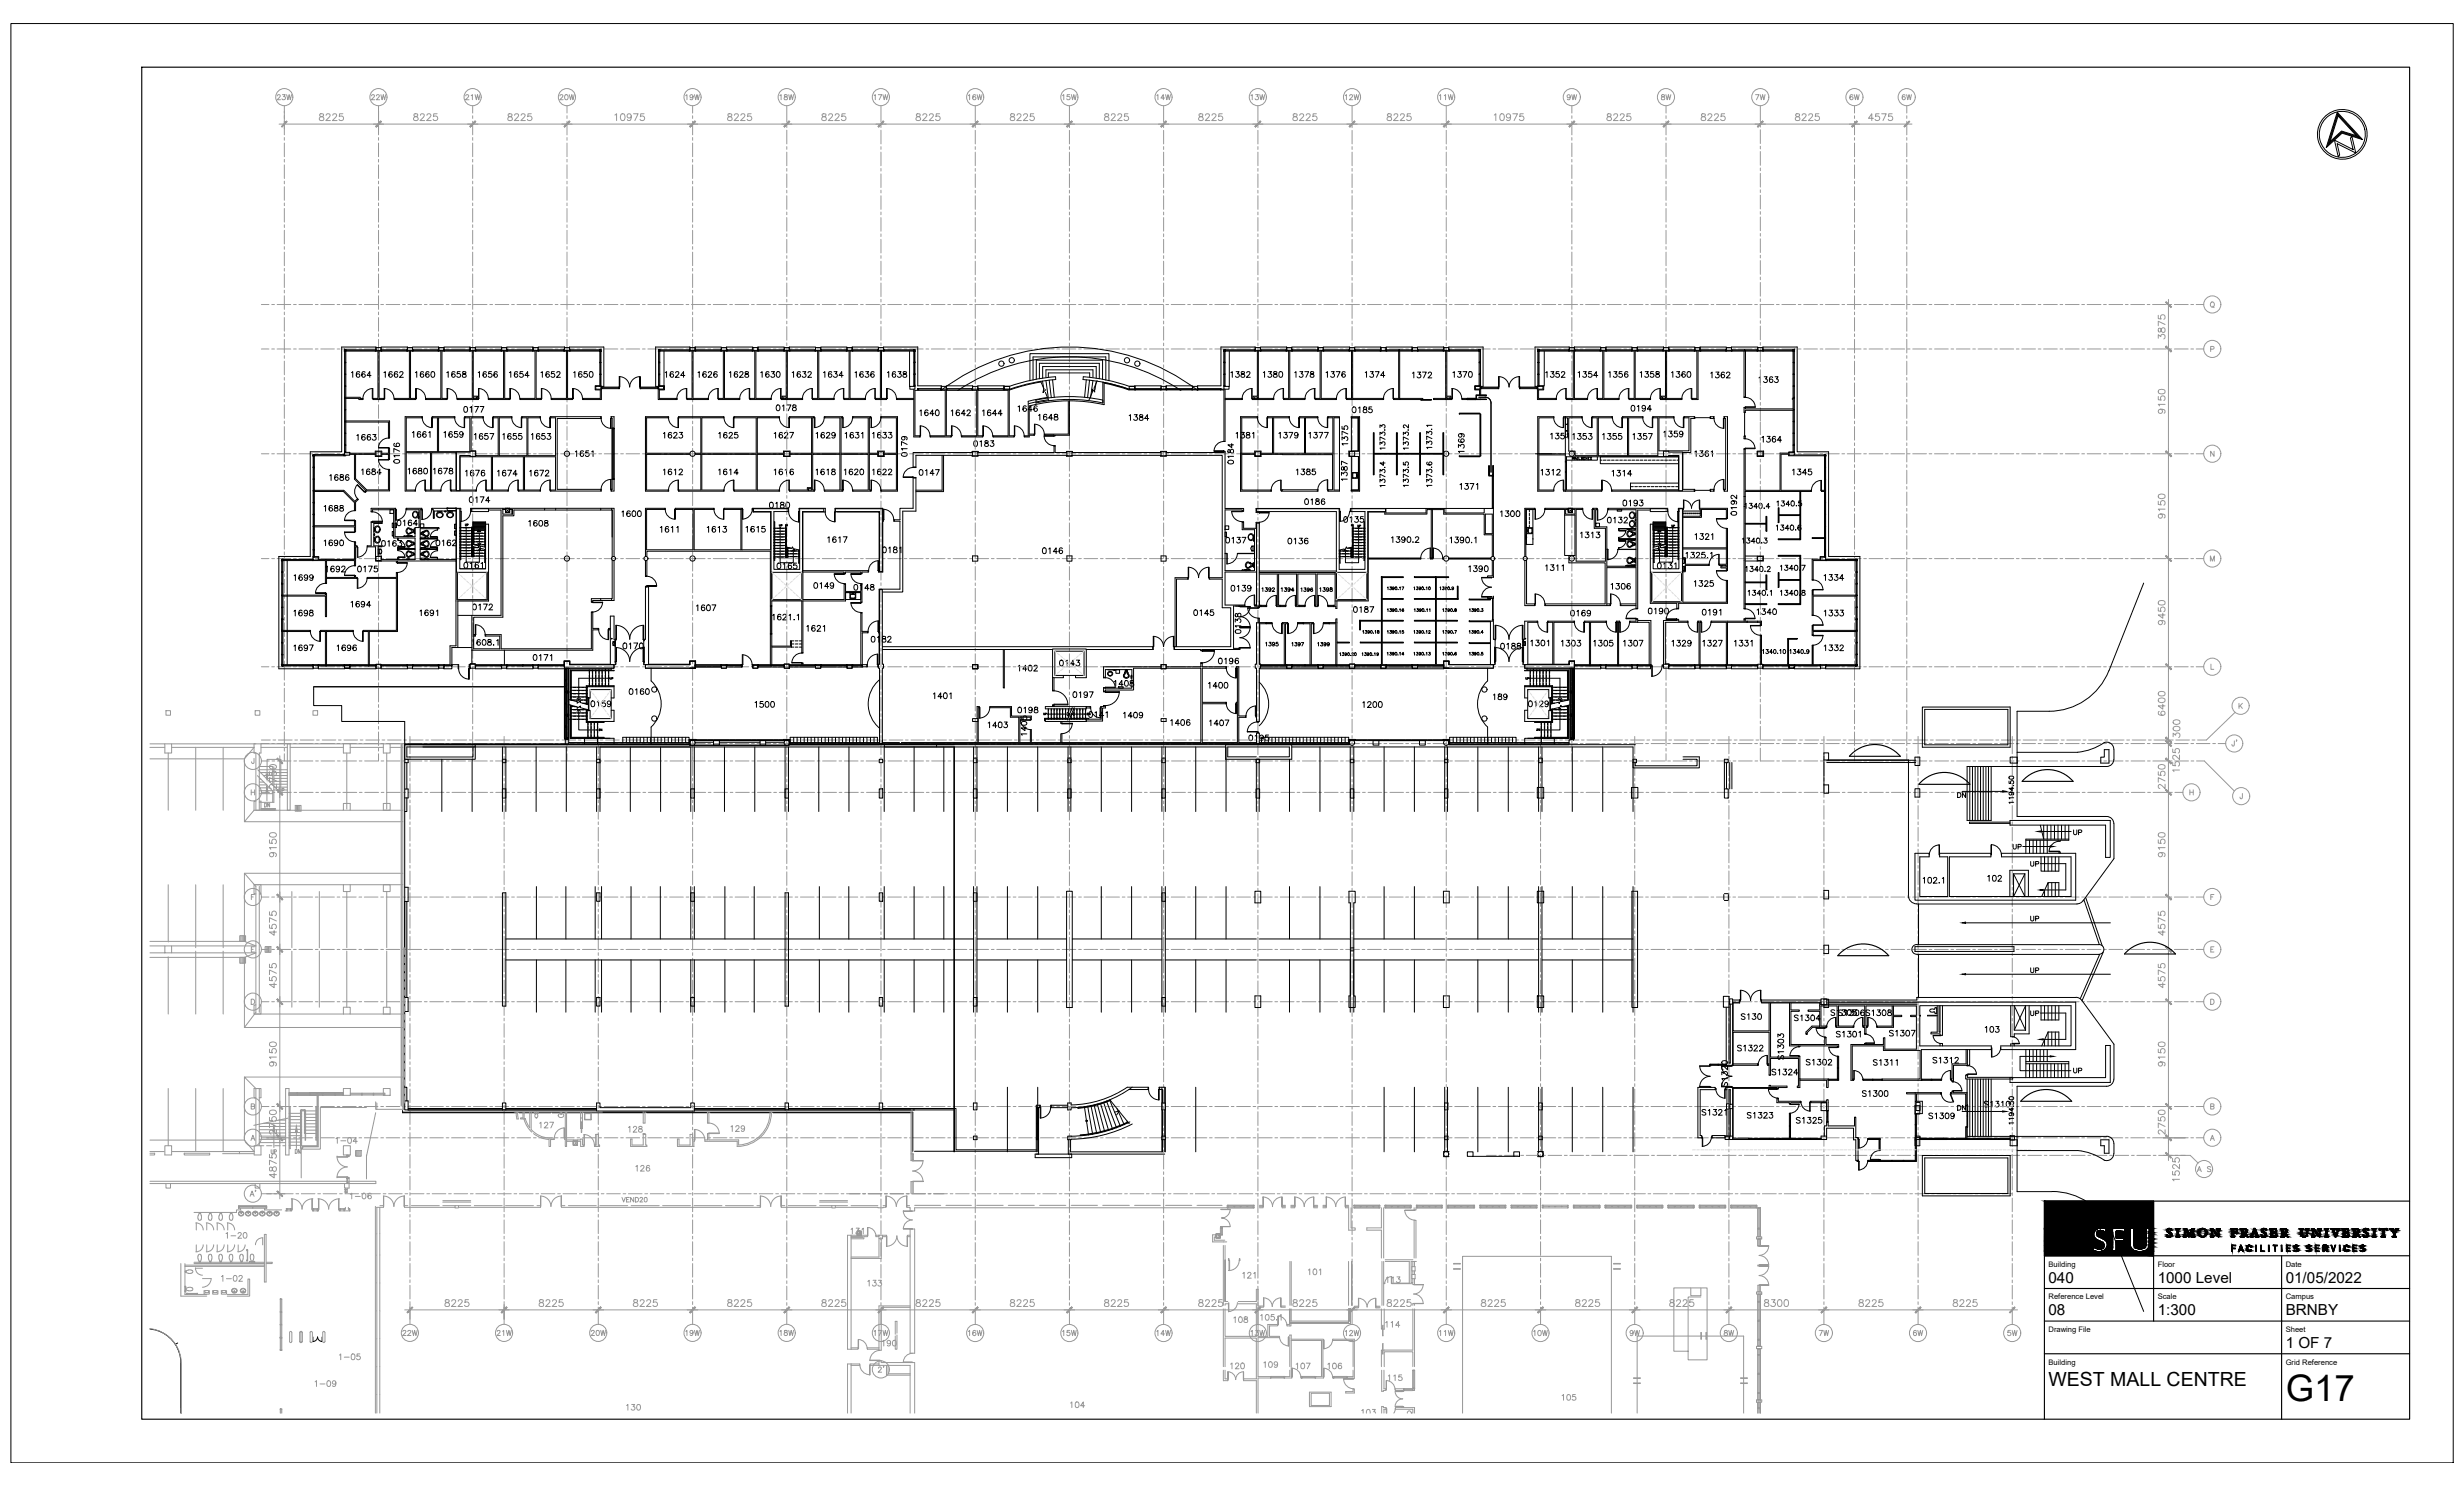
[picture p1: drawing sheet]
<svg xmlns="http://www.w3.org/2000/svg" width="737mm" height="444mm" viewBox="0 0 737 444" stroke-linecap="round" stroke-linejoin="round" font-family="sans-serif">
<defs><g id="words">
<text font-size="10.9" x="683.3" y="418.8">G17</text>
<text font-size="5.8" x="612.4" y="414.5">WEST MALL CENTRE</text>
<g font-size="4.6">
<text x="612.4" y="383.4">040</text>
<text x="645" y="383.4">1000 Level</text>
<text x="683.3" y="383.4">01/05/2022</text>
<text x="612.4" y="393.2">08</text>
<text x="645" y="393.2">1:300</text>
<text x="683.3" y="393.2">BRNBY</text>
<text x="683.3" y="402.8">1 OF 7</text>
</g>
<g font-size="2.3">
<text x="612.4" y="378.6">Building</text>
<text x="645" y="378.6">Floor</text>
<text x="683.3" y="378.6">Date</text>
<text x="612.4" y="388.4">Reference Level</text>
<text x="645" y="388.4">Scale</text>
<text x="683.3" y="388.4">Campus</text>
<text x="612.4" y="398.2">Drawing File</text>
<text x="683.3" y="398.2">Sheet</text>
<text x="612.4" y="407.9">Building</text>
<text x="683.3" y="407.9">Grid Reference</text>
</g>
</g></defs>
<!-- layer: FP040_1 Data|RM$TXT -->
<g fill="none" stroke="#000" stroke-width=".3">
<path d="M105.1 111.4l.4-.3v1.7M107.5 111.3l-.1-.2a.85 .85 0 0 0-1 .7 .85 .85 0 0 0 .6 1 .54 .54 0 0 0 .6-.5 .54 .54 0 0 0-.5-.6 .54 .54 0 0 0-.6 .5M109.1 111.3v-.2a.85 .85 0 0 0-1.1 .7 .85 .85 0 0 0 .7 1 .53 .53 0 0 0 .5-.5 .53 .53 0 0 0-.5-.6 .53 .53 0 0 0-.5 .5M110.9 112.2h-1.2l.8-1.1v1.7M114.8 111.4l.4-.3v1.7M117.2 111.3l-.1-.2a.85 .85 0 0 0-1 .7 .85 .85 0 0 0 .7 1 .53 .53 0 0 0 .5-.5 .53 .53 0 0 0-.5-.6 .53 .53 0 0 0-.6 .5M118.9 111.3l-.1-.2a.85 .85 0 0 0-1.1 .7 .85 .85 0 0 0 .7 1 .54 .54 0 0 0 .5-.5 .54 .54 0 0 0-.5-.6 .54 .54 0 0 0-.5 .5M119.5 111.5a.51 .51 0 0 1 .5-.4 .51 .51 0 0 1 .5 .3l-.3 .6-.8 .8h1.2M124.2 111.4l.4-.3v1.7M126.6 111.3l-.1-.2a.85 .85 0 0 0-1 .7 .85 .85 0 0 0 .6 1 .53 .53 0 0 0 .6-.5 .53 .53 0 0 0-.5-.6 .53 .53 0 0 0-.6 .5M128.2 111.3l-.1-.2a.85 .85 0 0 0-1 .7 .85 .85 0 0 0 .7 1 .53 .53 0 0 0 .5-.5 .53 .53 0 0 0-.5-.6 .53 .53 0 0 0-.5 .5M129.1 111.1a.85 .85 0 0 1 1 .7 .85 .85 0 0 1-.6 1l-.6-.3-.1-.7z"/>
<path d="M133.6 111.4l.4-.3v1.7M136 111.3l-.5-.2a.92 .92 0 0 0-.5 .9 .92 .92 0 0 0 .6 .8 .53 .53 0 0 0 .5-.5 .53 .53 0 0 0-.5-.6 .53 .53 0 0 0-.6 .5M137.5 111.1h-.8v.7a.6 .6 0 0 1 .9 0 .6 .6 0 0 1-.2 .9 .6 .6 0 0 1-.8-.2M138.3 111.1v.5l.8 .3 .3 .3a.57 .57 0 0 1-.6 .6 .57 .57 0 0 1-.6-.6l.2-.3 .9-.4-.1-.4zM143 111.4l.3-.3v1.7M145.4 111.3l-.1-.2a.85 .85 0 0 0-1 .7 .85 .85 0 0 0 .6 1 .53 .53 0 0 0 .6-.5 .53 .53 0 0 0-.6-.6 .53 .53 0 0 0-.5 .5M146.9 111.1h-.8v.7a.6 .6 0 0 1 .9 0 .6 .6 0 0 1-.2 .9 .6 .6 0 0 1-.8-.2M148.6 111.3l-.1-.2a.85 .85 0 0 0-1 .7 .85 .85 0 0 0 .7 1 .53 .53 0 0 0 .5-.5 .53 .53 0 0 0-.5-.6 .53 .53 0 0 0-.5 .5M152.3 111.4l.4-.3v1.7M154.7 111.3l-.1-.2a.85 .85 0 0 0-1 .7 .85 .85 0 0 0 .7 1 .53 .53 0 0 0 .5-.5 .53 .53 0 0 0-.5-.6 .53 .53 0 0 0-.5 .5M156.3 111.1h-.8l-.1 .7a.6 .6 0 0 1 .9 0 .6 .6 0 0 1-.1 .9 .6 .6 0 0 1-.9-.2M158.2 112.2h-1.3l.8-1.1v1.7"/>
<path d="M161.7 111.4l.4-.3v1.7M164.2 111.3l-.1-.2a.85 .85 0 0 0-1 .7 .85 .85 0 0 0 .6 1 .53 .53 0 0 0 .5-.5 .53 .53 0 0 0-.4-.6 .53 .53 0 0 0-.6 .5M165.7 111.1h-.8l-.1 .7a.6 .6 0 0 1 .9 0 .6 .6 0 0 1-.1 .9 .6 .6 0 0 1-.9-.2M166.5 111.5a.51 .51 0 0 1 .4-.4 .51 .51 0 0 1 .5 .3l-.2 .6-.8 .8h1.1M171.5 111.4l.4-.3v1.7M173.9 111.3l-.5-.2a.93 .93 0 0 0-.5 .9 .93 .93 0 0 0 .6 .8 .53 .53 0 0 0 .5-.5 .53 .53 0 0 0-.5-.6 .53 .53 0 0 0-.5 .5M175.5 111.1h-.8l-.1 .7a.6 .6 0 0 1 .9 0 .6 .6 0 0 1-.1 .9 .6 .6 0 0 1-.9-.2M176.4 111.1a.85 .85 0 0 1 1 .7 .85 .85 0 0 1-.6 1l-.4-.1-.2-.2zM198.9 111.4l.4-.3v1.7M201.3 111.3l-.1-.2a.85 .85 0 0 0-1 .7 .85 .85 0 0 0 .6 1 .53 .53 0 0 0 .6-.5 .53 .53 0 0 0-.5-.6 .53 .53 0 0 0-.6 .5M202 111.5l.3-.4h.5l.1 .3-.2 .6-.8 .8h1.1M204.7 112.2h-1.2l.8-1.1v1.7"/>
<path d="M208.7 111.4l.3-.3v1.7M211.1 111.3l-.1-.2a.85 .85 0 0 0-1 .7 .85 .85 0 0 0 .6 1 .54 .54 0 0 0 .6-.5 .54 .54 0 0 0-.5-.6 .54 .54 0 0 0-.6 .5M211.8 111.5a.51 .51 0 0 1 .4-.4 .51 .51 0 0 1 .5 .3l-.2 .6-.8 .8h1.1M214.4 111.3l-.1-.2a.85 .85 0 0 0-1 .7 .85 .85 0 0 0 .6 1 .54 .54 0 0 0 .5-.5 .54 .54 0 0 0-.5-.6 .54 .54 0 0 0-.5 .5M218.1 111.4l.3-.3v1.7M220.5 111.3l-.1-.2a.85 .85 0 0 0-1 .7 .85 .85 0 0 0 .6 1 .53 .53 0 0 0 .6-.5 .53 .53 0 0 0-.6-.6 .53 .53 0 0 0-.5 .5M221.1 111.5l.3-.4h.6l.1 .3-.2 .6-.8 .8h1.1M222.8 111.1v.5l.8 .3 .2 .3a.59 .59 0 0 1-.5 .6 .59 .59 0 0 1-.6-.3l.2-.6 .8-.4-.1-.4zM227.4 111.4l.4-.3v1.7M229.9 111.3l-.1-.2a.85 .85 0 0 0-1 .7 .85 .85 0 0 0 .6 1 .53 .53 0 0 0 .5-.5 .53 .53 0 0 0-.5-.6 .53 .53 0 0 0-.5 .5M230.6 111.1h.9l-.5 .6a.57 .57 0 0 1 .6 .5 .57 .57 0 0 1-.5 .7 .57 .57 0 0 1-.6-.4M232.3 111.1a.85 .85 0 0 1 1 .7 .85 .85 0 0 1-.6 1l-.5-.3-.1-.7z"/>
<path d="M236.8 111.4l.4-.3v1.7M239.3 111.3l-.1-.2a.85 .85 0 0 0-1 .7 .85 .85 0 0 0 .6 1 .53 .53 0 0 0 .5-.5 .53 .53 0 0 0-.4-.6 .53 .53 0 0 0-.6 .5M240 111.1h.9l-.5 .6a.57 .57 0 0 1 .4 1 .57 .57 0 0 1-1-.2M241.6 111.5l.3-.4h.5l.1 .3-.2 .6-.8 .8h1.1M246.2 111.4l.4-.3v1.7M248.6 111.3l-.1-.2a.85 .85 0 0 0-1 .7 .85 .85 0 0 0 .6 1 .53 .53 0 0 0 .6-.5 .53 .53 0 0 0-.5-.6 .53 .53 0 0 0-.5 .5M249.3 111.1h.9l-.4 .6a.57 .57 0 0 1 .4 1 .57 .57 0 0 1-1-.2M252.1 112.2h-1.3l.8-1.1v1.7M255.6 111.4l.4-.3v1.7M258 111.3v-.2a.85 .85 0 0 0-1.1 .7 .85 .85 0 0 0 .7 1 .53 .53 0 0 0 .5-.5 .53 .53 0 0 0-.5-.6 .53 .53 0 0 0-.6 .5M258.8 111.1h.9l-.5 .6a.57 .57 0 0 1 .5 .5 .57 .57 0 0 1-.4 .7 .57 .57 0 0 1-.7-.4M261.3 111.3l-.1-.2a.85 .85 0 0 0-1 .7 .85 .85 0 0 0 .6 1 .53 .53 0 0 0 .6-.5 .53 .53 0 0 0-.5-.6 .53 .53 0 0 0-.6 .5"/>
<path d="M265.3 111.4l.4-.3v1.7M267.7 111.3l-.1-.2a.85 .85 0 0 0-1 .7 .85 .85 0 0 0 .7 1 .53 .53 0 0 0 .5-.5 .53 .53 0 0 0-.5-.6 .53 .53 0 0 0-.6 .5M268.5 111.1h.9l-.5 .6a.57 .57 0 0 1 .5 .5 .57 .57 0 0 1-.4 .7 .57 .57 0 0 1-.7-.4M270.1 111.1v.5l.7 .3 .3 .3a.59 .59 0 0 1-.5 .6 .59 .59 0 0 1-.7-.3l.3-.6 .8-.4-.1-.4zM368 111.4l.4-.3v1.7M369.5 111.1h.9l-.5 .6a.57 .57 0 0 1 .6 .5 .57 .57 0 0 1-.5 .7 .57 .57 0 0 1-.6-.4M371.1 111.1v.5l.8 .3 .2 .3a.59 .59 0 0 1-.5 .6 .59 .59 0 0 1-.6-.3l.2-.6 .8-.4-.1-.4zM372.7 111.5l.3-.4h.5l.2 .3-.3 .6-.8 .8h1.2M377.7 111.4l.3-.3v1.7M379.2 111.1h.9l-.5 .6a.57 .57 0 0 1 .6 .5 .57 .57 0 0 1-.5 .7 .57 .57 0 0 1-.6-.4M380.8 111.1v.5l.8 .3 .2 .3a.53 .53 0 0 1-.7 .6 .53 .53 0 0 1-.2-.9l.7-.3 .1-.3-.1-.2zM382.5 111.1a.85 .85 0 0 1 1.1 .7 .85 .85 0 0 1-.7 1h-.1a1.17 1.17 0 0 1-.3-1.7z"/>
<path d="M387.1 111.4l.3-.3v1.7M388.6 111.1h.9l-.5 .6a.57 .57 0 0 1 .4 1 .57 .57 0 0 1-1-.2M390.1 111.1h1.1l-.8 1.7M391.8 111.1v.5l.8 .3 .2 .3a.59 .59 0 0 1-.5 .6 .59 .59 0 0 1-.6-.3l.2-.6 .8-.4-.1-.4zM396.4 111.4l.4-.3v1.7M398 111.1h.9l-.5 .6a.57 .57 0 0 1 .4 1 .57 .57 0 0 1-1-.2M399.5 111.1h1.1l-.8 1.7M402.1 111.3l-.1-.2a.85 .85 0 0 0-1 .7 .85 .85 0 0 0 .7 1 .53 .53 0 0 0 .5-.5 .53 .53 0 0 0-.5-.6 .53 .53 0 0 0-.5 .5M408.1 111.4l.4-.3v1.7M409.7 111.1h.8l-.4 .6a.57 .57 0 0 1 .4 1 .57 .57 0 0 1-1-.2M411.1 111.1h1.2l-.8 1.7M414 112.2h-1.2l.8-1.1v1.7"/>
<path d="M422.2 111.6l.5-.4v1.8M423.8 111.2h.9l-.5 .7a.57 .57 0 0 1 .5 .5 .57 .57 0 0 1-.4 .6 .57 .57 0 0 1-.7-.4M425.2 111.2h1.2l-.8 1.8M427 111.6l.3-.4 .6 .4-.2 .6-.8 .8h1.1M434.3 111.4l.5-.3v1.7M435.9 111.1h.9l-.5 .6a.57 .57 0 0 1 .5 .5 .57 .57 0 0 1-.4 .7 .57 .57 0 0 1-.7-.4M437.3 111.1h1.2l-.8 1.7M439.3 111.1a.85 .85 0 0 1 1 .7 .85 .85 0 0 1-.7 1l-.5-.3-.1-.7zM462.1 111.4l.4-.3v1.7M463.6 111.1h.9l-.5 .6a.57 .57 0 0 1 .6 .5 .57 .57 0 0 1-.5 .7 .57 .57 0 0 1-.6-.4M466 111.1h-.8v.7a.6 .6 0 0 1 .9 0 .6 .6 0 0 1-.2 .9 .6 .6 0 0 1-.8-.2M466.8 111.5l.3-.4h.5l.2 .3-.3 .6-.8 .8h1.2"/>
<path d="M471.8 111.4l.4-.3v1.7M473.3 111.1h.9l-.4 .6a.57 .57 0 0 1 .3 1 .57 .57 0 0 1-.9-.2M475.8 111.1h-.8l-.1 .7a.6 .6 0 0 1 .9 0 .6 .6 0 0 1-.1 .9 .6 .6 0 0 1-.9-.2M477.6 112.2h-1.2l.8-1.1v1.7M480.9 111.4l.4-.3v1.7M482.5 111.1h.9l-.5 .6a.57 .57 0 0 1 .5 .5 .57 .57 0 0 1-.5 .7 .57 .57 0 0 1-.6-.4M484.9 111.1h-.8l-.1 .7a.6 .6 0 0 1 .9 0 .6 .6 0 0 1-.1 .9 .6 .6 0 0 1-.9-.2M486.6 111.3l-.1-.2a.85 .85 0 0 0-1 .7 .85 .85 0 0 0 .6 1 .53 .53 0 0 0 .6-.5 .53 .53 0 0 0-.5-.6 .53 .53 0 0 0-.6 .5M490.3 111.4l.4-.3v1.7M491.8 111.1h1l-.5 .6a.57 .57 0 0 1 .5 .5 .57 .57 0 0 1-.5 .7 .57 .57 0 0 1-.6-.4M494.3 111.1h-.8l-.1 .7a.6 .6 0 0 1 .9 0 .6 .6 0 0 1-.1 .9 .6 .6 0 0 1-.9-.2M495.1 111.1v.5l.8 .3 .2 .3a.57 .57 0 0 1-.6 .6 .57 .57 0 0 1-.5-.6l.2-.3 .8-.4-.1-.4z"/>
<path d="M499.7 111.4l.4-.3v1.7M501.2 111.1h.9l-.4 .6a.57 .57 0 0 1 .3 1 .57 .57 0 0 1-.9-.2M503.8 111.3l-.1-.2a.85 .85 0 0 0-1 .7 .85 .85 0 0 0 .6 1 .53 .53 0 0 0 .5-.5 .53 .53 0 0 0-.4-.6 .53 .53 0 0 0-.6 .5M504.6 111.1h.4a.92 .92 0 0 1 .5 .9 .92 .92 0 0 1-.7 .8l-.2-.1-.3-.6zM511.4 111.6l.4-.4v1.8M513 111.2h.9l-.5 .7a.57 .57 0 0 1 .5 .5 .57 .57 0 0 1-.4 .6 .57 .57 0 0 1-.7-.4M515.5 111.5l-.1-.2a.85 .85 0 0 0-1 .6 .85 .85 0 0 0 .6 1.1 .53 .53 0 0 0 .6-.5 .53 .53 0 0 0-.5-.6 .53 .53 0 0 0-.6 .5M516.1 111.6l.4-.4 .6 .2v.5l-1 1.1h1.1M525.8 113l.4-.4v1.8M527.4 112.6h.9l-.5 .7a.57 .57 0 0 1 .4 .9 .57 .57 0 0 1-1-.2M529.9 112.9l-.1-.2a.85 .85 0 0 0-1 .6 .85 .85 0 0 0 .6 1.1 .53 .53 0 0 0 .6-.5 .53 .53 0 0 0-.5-.6 .53 .53 0 0 0-.5 .5M530.6 112.6h.9l-.4 .7a.57 .57 0 0 1 .4 .9 .57 .57 0 0 1-1-.2"/>
<path d="M106.7 130.2l.4-.3v1.7M109.1 130.1v-.2a.85 .85 0 0 0-1.1 .6 .85 .85 0 0 0 .6 1.1 .54 .54 0 0 0 .6-.5 .54 .54 0 0 0-.5-.6 .54 .54 0 0 0-.6 .5M110.7 130.1v-.2a.85 .85 0 0 0-1 .7 .85 .85 0 0 0 .5 1 .53 .53 0 0 0 .6-.5 .53 .53 0 0 0-.4-.6 .53 .53 0 0 0-.6 .5M111.5 129.9h.9l-.5 .6a.58 .58 0 0 1 .5 .6 .58 .58 0 0 1-.5 .6 .58 .58 0 0 1-.6-.5M117.8 137.6a.86 .86 0 0 1 1.1-.3 .86 .86 0 0 1 .5 .9 .86 .86 0 0 1-1.1 .4 .86 .86 0 0 1-.5-1zM118 132.5l-.3 .4a.93 .93 0 0 0 .9 .6 .93 .93 0 0 0 .9-.6 .54 .54 0 0 0-.6-.5 .54 .54 0 0 0-.5 .5 .54 .54 0 0 0 .5 .6M119.5 136.2h-1.8l.4 .4M119.5 134.9l-1.8-.8v1.1M123.3 129.3l.4-.3v1.7M125.7 129.3l-.1-.2a.85 .85 0 0 0-1 .6 .85 .85 0 0 0 .6 1 .54 .54 0 0 0 .6-.4 .54 .54 0 0 0-.4-.6 .54 .54 0 0 0-.6 .4M127.3 129.3v-.2a.85 .85 0 0 0-1.1 .6 .85 .85 0 0 0 .7 1 .54 .54 0 0 0 .5-.5 .54 .54 0 0 0-.5-.5 .54 .54 0 0 0-.5 .4M128.2 129.3l.4-.3v1.7"/>
<path d="M132.6 140h1.2l-.9 1.7M132.7 129.3l.4-.3v1.7M135.2 129.3l-.1-.2a.85 .85 0 0 0-1 .6 .85 .85 0 0 0 .6 1 .54 .54 0 0 0 .6-.5 .54 .54 0 0 0-.5-.5 .54 .54 0 0 0-.6 .4M136.7 129h-.8l-.1 .7a.61 .61 0 0 1 1 0 .61 .61 0 0 1-.2 .9 .61 .61 0 0 1-.8-.2M138.4 129.6a.53 .53 0 0 1-.7 .4 .53 .53 0 0 1-.2-.8 .53 .53 0 0 1 .8 .1l.1 .3a.83 .83 0 0 1-.6 1.1l-.3-.2M138.9 121.6a.85 .85 0 0 1 1 .6 .85 .85 0 0 1-.6 1h-.4l-.2-.3zM140.5 121.8l.4-.3v1.7M141.8 129.9l.4-.3v1.7M141.9 121.5h1.1l-.8 1.7M143.5 121.5h1.2l-.9 1.7M144.3 129.9l-.1-.2a.85 .85 0 0 0-1 .6 .85 .85 0 0 0 .6 1 .53 .53 0 0 0 .5-.4 .53 .53 0 0 0-.4-.6 .53 .53 0 0 0-.6 .4M145.8 129.6h-.8l-.1 .8a.6 .6 0 0 1 .9-.1 .6 .6 0 0 1-.1 .9 .6 .6 0 0 1-.9-.2"/>
<path d="M146.5 129.6h1.1l-.8 1.7M150.3 129.9l.4-.3v1.7M152.7 129.9v-.2a.85 .85 0 0 0-1 .6 .85 .85 0 0 0 .6 1 .53 .53 0 0 0 .5-.5 .53 .53 0 0 0-.5-.5 .53 .53 0 0 0-.5 .4M154.3 129.6h-.8l-.1 .8a.6 .6 0 0 1 .9-.1 .6 .6 0 0 1-.1 .9 .6 .6 0 0 1-.9-.2M156 129.6h-.9l-.1 .8a.6 .6 0 0 1 .9-.1 .6 .6 0 0 1-.1 .9 .6 .6 0 0 1-.9-.2M158.9 129.9l.4-.3v1.7M161.3 129.9l-.3-.3a.93 .93 0 0 0-.6 .8 .93 .93 0 0 0 .5 .9 .53 .53 0 0 0 .5-.5 .53 .53 0 0 0-.5-.5 .53 .53 0 0 0-.5 .4M162.9 129.6h-.8l-.1 .8a.6 .6 0 0 1 .9-.1 .6 .6 0 0 1-.1 .9 .6 .6 0 0 1-.9-.2M163.7 129.6h.9l-.5 .7a.57 .57 0 0 1 .5 .5 .57 .57 0 0 1-.4 .6 .57 .57 0 0 1-.7-.4M172 135.1l.4-.3v1.7M174.4 135l-.1-.2a.85 .85 0 0 0-1 .6 .85 .85 0 0 0 .6 1.1 .53 .53 0 0 0 .6-.5 .53 .53 0 0 0-.5-.6 .53 .53 0 0 0-.6 .5M176 134.8h-.8l-.1 .7a.6 .6 0 0 1 .9 0 .6 .6 0 0 1-.1 .9 .6 .6 0 0 1-.9-.3"/>
<path d="M176.9 135.1l.4-.3v1.7M198.3 129.6l.4-.3v1.7M200.7 129.5v-.2a.83 .83 0 0 0-1 .7 .83 .83 0 0 0 .6 1 .53 .53 0 0 0 .5-.6 .53 .53 0 0 0-.5-.5 .53 .53 0 0 0-.5 .5M201.4 129.7l.3-.4h.4l.3 .3-1.1 1.4h1.2M203.1 129.3h.9l-.5 .6a.58 .58 0 0 1 .4 .9 .58 .58 0 0 1-1-.1M214.9 129.6l.4-.3v1.7M217.3 129.5l-.1-.2a.83 .83 0 0 0-1 .7 .83 .83 0 0 0 .6 1 .53 .53 0 0 0 .6-.6 .53 .53 0 0 0-.5-.5 .53 .53 0 0 0-.6 .5M218 129.7l.3-.4h.3l.3 .3-1 1.4h1.1M220.5 129.3h-.8l-.1 .7a.61 .61 0 0 1 .9 0 .61 .61 0 0 1-.1 .9 .61 .61 0 0 1-.9-.2M231.4 129.6l.5-.3v1.7M232.3 121.1a.85 .85 0 0 1 1 .7 .85 .85 0 0 1-.6 1l-.6-.4-.1-.6zM233.9 121.4l.4-.4v1.8"/>
<path d="M233.9 129.5l-.1-.2a.83 .83 0 0 0-1 .6 .83 .83 0 0 0 .6 1.1 .53 .53 0 0 0 .6-.5 .53 .53 0 0 0-.5-.6 .53 .53 0 0 0-.6 .5M234.5 129.7l.4-.4 .6 .3-1.1 1.4h1.2M235.3 121h1.1l-.8 1.8M236.1 129.3h1.1l-.8 1.7M237.1 121.1v.5l.7 .2 .2 .4a.59 .59 0 0 1-.4 .6 .59 .59 0 0 1-.7-.4l.3-.6 .8-.3-.1-.4zM244 129.6l.4-.3v1.7M246.4 129.5l-.1-.2a.83 .83 0 0 0-1 .7 .83 .83 0 0 0 .7 1 .53 .53 0 0 0 .5-.6 .53 .53 0 0 0-.5-.5 .53 .53 0 0 0-.6 .5M247.1 129.7l.3-.4h.3l.4 .3-1.1 1.4h1.2M249.7 129.8a.53 .53 0 0 1-.7 .5 .53 .53 0 0 1-.3-.8 .53 .53 0 0 1 .9 0l.1 .3a.79 .79 0 0 1-.7 1.2l-.3-.3M252.6 129.6l.5-.3v1.7M255.1 129.5l-.1-.2a.83 .83 0 0 0-1 .6 .83 .83 0 0 0 .6 1.1 .53 .53 0 0 0 .6-.5 .53 .53 0 0 0-.5-.6 .53 .53 0 0 0-.6 .5M255.8 129.3h.9l-.5 .6a.58 .58 0 0 1 .5 .9 .58 .58 0 0 1-1-.1"/>
<path d="M257.5 129.6l.4-.3v1.7M260.9 129.6l.3-.3v1.7M263.3 129.5l-.3-.2a.92 .92 0 0 0-.7 .7 .92 .92 0 0 0 .5 1 .53 .53 0 0 0 .6-.5 .53 .53 0 0 0-.5-.6 .53 .53 0 0 0-.6 .5M264 129.3h.9l-.4 .6a.58 .58 0 0 1 .4 .9 .58 .58 0 0 1-1-.1M265.6 129.3h1l-.5 .6a.58 .58 0 0 1 .4 .9 .58 .58 0 0 1-1-.1M269.6 135.5l.9-.2 .4 .1 .3 .4a.88 .88 0 0 1-.9 .6 .88 .88 0 0 1-.8-.6zM270 130.5a.53 .53 0 0 1 .5 .7 .53 .53 0 0 1-.8 .2 .53 .53 0 0 1 0-.8l.3-.1a.79 .79 0 0 1 1.2 .6l-.2 .4M271.2 134.1h-1.7l.3 .4M271.2 132.9l-1.7-.9v1.2M275 122.9l.4-.4v1.8M277.4 122.8l-.1-.2a.85 .85 0 0 0-1 .6 .85 .85 0 0 0 .6 1.1 .53 .53 0 0 0 .6-.5 .53 .53 0 0 0-.5-.6 .53 .53 0 0 0-.6 .5M279.2 123.7h-1.2l.8-1.2v1.8"/>
<path d="M279.9 122.6a.85 .85 0 0 1 1 .6 .85 .85 0 0 1-.6 1.1l-.6-.4-.1-.6zM284.4 122.9l.4-.4v1.8M286.8 122.8l-.1-.2a.85 .85 0 0 0-1 .6 .85 .85 0 0 0 .6 1.1 .53 .53 0 0 0 .6-.5 .53 .53 0 0 0-.5-.6 .53 .53 0 0 0-.6 .5M288.6 123.7h-1.2l.8-1.2v1.8M289.1 123l.3-.5 .7 .4-.3 .6-.8 .8h1.2M291.3 131.8h.3a.88 .88 0 0 1 .6 .8 .88 .88 0 0 1-.6 .8h-.3l-.2-.7zM292.9 132.1l.5-.3v1.6M293.7 122.9l.4-.4v1.8M294.5 131.8v.5l.7 .3 .3 .3a.59 .59 0 0 1-.5 .6 .59 .59 0 0 1-.7-.4l.3-.5 .8-.5-.3-.3zM296.2 131.8h.9l-.6 .6a.57 .57 0 0 1 .6 .5 .57 .57 0 0 1-.5 .6 .57 .57 0 0 1-.6-.4M296.2 122.8l-.1-.2a.85 .85 0 0 0-1 .6 .85 .85 0 0 0 .6 1.1 .53 .53 0 0 0 .5-.5 .53 .53 0 0 0-.4-.6 .53 .53 0 0 0-.6 .5M297.9 123.7h-1.2l.9-1.2v1.8"/>
<path d="M299.6 123.7h-1.2l.8-1.2v1.8M304.3 121.6l.5-.3v1.7M306.8 121.5l-.3-.2a.81 .81 0 0 0-.8 .9 .81 .81 0 0 0 .9 .7 .53 .53 0 0 0 0-.9 .53 .53 0 0 0-.8 .4M308.6 122.4h-1.3l.9-1.1v1.7M310 121.5l-.3-.2a.81 .81 0 0 0-.7 .9 .81 .81 0 0 0 .9 .7 .53 .53 0 0 0 0-.9 .53 .53 0 0 0-.8 .4M310.5 124.2l.4-.4v1.8M312.9 124.1l-.3-.3a.93 .93 0 0 0-.7 .9 .93 .93 0 0 0 .6 .9 .54 .54 0 0 0 .5-.6 .54 .54 0 0 0-.5-.5 .54 .54 0 0 0-.5 .5M314.7 125h-1.2l.8-1.2v1.8M315.3 123.9v.5l1 .6a.57 .57 0 0 1-.6 .6 .57 .57 0 0 1-.6-.6l1.1-.7-.1-.4zM337.6 124.3l.3-.3v1.7M339.1 124h.9l-.5 .6a.57 .57 0 0 1 .4 .9 .57 .57 0 0 1-1-.2M340.7 124.1v.4l.8 .3 .2 .3a.57 .57 0 0 1-.6 .6 .57 .57 0 0 1-.5-.6l1-.8-.1-.2z"/>
<path d="M343.4 125.1h-1.2l.8-1.1v1.7M367.2 137.8a.84 .84 0 0 1 1-.3 .84 .84 0 0 1 .5 .9l-.7 .3-.6-.1-.3-.4zM367.2 134.5l-.1 .6 .4 .3 .7-1.1a.57 .57 0 0 1 .6 .6 .57 .57 0 0 1-.6 .5l-.3-.2-.3-.7zM368.2 132.6v1.2l-1.1-.8h1.7M368.8 136.4h-1.7l.3 .4M369.5 129.6l.4-.3v1.7M371.1 129.3h.9l-.5 .6a.57 .57 0 0 1 .5 .5 .57 .57 0 0 1-.4 .6 .57 .57 0 0 1-.7-.4M372.7 129.3v.5l.7 .3 .3 .3a.53 .53 0 0 1-.7 .6 .53 .53 0 0 1-.2-.9l.7-.3 .1-.3-.3-.2zM374.4 129.6l.4-.3v1.7M382.3 129.6l.4-.3v1.7M383.9 129.3h.9l-.5 .6a.57 .57 0 0 1 .5 .5 .57 .57 0 0 1-.4 .6 .57 .57 0 0 1-.7-.4M385.3 129.3h1.2l-.8 1.7"/>
<path d="M388 129.8a.53 .53 0 0 1-.7 .5 .53 .53 0 0 1-.2-.9 .53 .53 0 0 1 .8 .1l.1 .3a.83 .83 0 0 1-.6 1.2l-.3-.3M391.3 129.6l.4-.3v1.7M392.9 129.3h.8l-.5 .6a.57 .57 0 0 1 .6 .5 .57 .57 0 0 1-.5 .6 .57 .57 0 0 1-.6-.4M394.3 129.3h1.1l-.8 1.7M395.9 129.3h1.2l-.8 1.7M401.1 139.6l-.1 .6 .4 .3 .8-1a.57 .57 0 0 1 .6 .5 .57 .57 0 0 1-.6 .6l-.6-1zM401.2 131.5v-.9l.7 .5a.57 .57 0 0 1 .5-.5 .57 .57 0 0 1 .6 .4 .57 .57 0 0 1-.4 .7M401.2 127.4v.8l.8 .1a.6 .6 0 0 1-.1-.9 .6 .6 0 0 1 .9 .1 .6 .6 0 0 1-.2 .9M402.8 138.7l-1.8-.8v1.1M402.9 132.6h-1.7l.3 .5M402.9 129.7l-1.7-.8v1.2M404.5 121.7a.85 .85 0 0 1 1 .7 .85 .85 0 0 1-.6 1l-.6-.4-.1-.6z"/>
<path d="M406.1 122l.4-.4v1.8M407.7 121.7v.5l.7 .2 .2 .4a.57 .57 0 0 1-.5 .6 .57 .57 0 0 1-.6-.6l1.1-.7-.1-.4zM410.1 121.6h-.8l-.1 .8a.6 .6 0 0 1 .9 0 .6 .6 0 0 1-.1 .9 .6 .6 0 0 1-.9-.3M412.5 132.9v-.8l.6 .5a.47 .47 0 0 1 .5-.6 .47 .47 0 0 1 .5 .5l-.3 .6M412.5 130v-.8l.6 .4a.5 .5 0 0 1 .8-.3 .5 .5 0 0 1-.1 .8M412.5 127.8v-.8l.6 .4a.5 .5 0 0 1 .8-.3 .5 .5 0 0 1-.1 .8M413.6 138v1.1l-1.1-.7h1.6M414 128.5v.1zM414 139.6v.2zM414.1 134h-1.6l.3 .3M414.1 131.3l-1.6-.7v1M419.5 138.2v.8h.7a.53 .53 0 0 1 0-.8 .53 .53 0 0 1 .8 .1 .53 .53 0 0 1-.2 .8"/>
<path d="M419.5 132.9v-.8l.6 .5a.5 .5 0 0 1 .8-.4 .5 .5 0 0 1-.1 .9M419.5 130v-.8l.6 .4a.5 .5 0 0 1 .8-.3 .5 .5 0 0 1-.1 .8M421 139.6v.2zM421 128.5v.1zM421 134h-1.5l.3 .3M421 131.3l-1.5-.7v1M421 126.9v1l-1.2-.9-.3 .6 .4 .3M426.5 132.7v-.8l.6 .4a.51 .51 0 0 1 .8-.3 .51 .51 0 0 1-.1 .9M426.5 129.8v-.8l.6 .4a.52 .52 0 0 1 .8-.4 .52 .52 0 0 1-.1 .9M426.7 138.1l-.1 .1a.77 .77 0 0 0 .5 .9 .77 .77 0 0 0 1-.5 .48 .48 0 0 0-.4-.5 .48 .48 0 0 0-.6 .4 .48 .48 0 0 0 .4 .5M428 128.2v.2zM428 139.6v.2z"/>
<path d="M428.1 133.7h-1.6l.3 .4M428.1 131.1l-1.6-.7v1M428.1 127.1h-1.6l.3 .4M436 133.8v-.9l.7 .5a.57 .57 0 0 1 .9-.4 .57 .57 0 0 1-.2 1M436.2 131.2l-.1 .1a.85 .85 0 0 0 .6 1 .85 .85 0 0 0 1-.5 .54 .54 0 0 0-.4-.6 .54 .54 0 0 0-.6 .4 .54 .54 0 0 0 .4 .6M436.6 129.6a.54 .54 0 0 1 .3 .8 .54 .54 0 0 1-.8 .1 .54 .54 0 0 1 .1-.8l.4-.1a.78 .78 0 0 1 1.1 .7l-.2 .3M437.7 134.9h-1.7l.3 .4M463.6 129.8l.4-.3v1.7M465.1 129.5h.9l-.5 .6a.57 .57 0 0 1 .6 .6 .57 .57 0 0 1-.5 .6 .57 .57 0 0 1-.7-.4M467.5 129.5h-.8l-.1 .7a.6 .6 0 0 1 1 0 .6 .6 0 0 1-.2 .9 .6 .6 0 0 1-.8-.2M468.4 129.8l.4-.3v1.7M470.2 129.9l.4-.3v1.7"/>
<path d="M471.7 129.6h.9l-.5 .7a.57 .57 0 0 1 .6 .5 .57 .57 0 0 1-.5 .6 .57 .57 0 0 1-.6-.4M474.1 129.6h-.8l-.1 .8a.6 .6 0 0 1 1-.1 .6 .6 0 0 1-.2 .9 .6 .6 0 0 1-.8-.2M475 129.6h.9l-.5 .7a.57 .57 0 0 1 .5 .5 .57 .57 0 0 1-.4 .6 .57 .57 0 0 1-.7-.4M479.1 129.9l.4-.3v1.7M480.7 129.6h.8l-.4 .7a.57 .57 0 0 1 .4 .9 .57 .57 0 0 1-1-.2M483.1 129.6h-.8l-.1 .8a.6 .6 0 0 1 .9-.1 .6 .6 0 0 1-.1 .9 .6 .6 0 0 1-.9-.2M484.7 129.6h-.8l-.1 .8a.6 .6 0 0 1 .9-.1 .6 .6 0 0 1-.1 .9 .6 .6 0 0 1-.9-.2M487.8 121.3a.85 .85 0 0 1 1.1 .6 .85 .85 0 0 1-.7 1l-.5-.3-.1-.7zM488.2 129.9l.4-.3v1.7M489.5 121.5l.4-.3v1.7M489.7 129.6h.9l-.5 .7a.57 .57 0 0 1 .4 .9 .57 .57 0 0 1-1-.2M491.9 121.8a.53 .53 0 0 1-.7 .4 .53 .53 0 0 1-.2-.8 .53 .53 0 0 1 .8 0l.1 .4a.82 .82 0 0 1-.7 1.1l-.3-.2"/>
<path d="M492.2 129.6h-.8l-.1 .8a.6 .6 0 0 1 .9-.1 .6 .6 0 0 1-.1 .9 .6 .6 0 0 1-.9-.2M492.8 129.6h1.1l-.8 1.7M493.7 122.3h-1.2l.8-1.1v1.7M497.4 129.2l.4-.3v1.7M498.9 128.9h.9l-.4 .6a.58 .58 0 0 1 .4 .9 .58 .58 0 0 1-1-.1M501.4 128.9h-.8l-.1 .7a.61 .61 0 0 1 .9 0 .61 .61 0 0 1-.1 .9 .61 .61 0 0 1-.9-.2M503.1 129.5a.53 .53 0 0 1-.7 .4 .53 .53 0 0 1-.2-.8 .53 .53 0 0 1 .8 0l.1 .4a.83 .83 0 0 1-.6 1.1l-.4-.2M506.6 135.1l.5-.3v1.7M508.2 134.8h.9l-.5 .6a.58 .58 0 0 1 .5 .9 .58 .58 0 0 1-1.1-.1M510.7 135l-.1-.2a.83 .83 0 0 0-1 .7 .83 .83 0 0 0 .6 1 .53 .53 0 0 0 .6-.6 .53 .53 0 0 0-.5-.5 .53 .53 0 0 0-.6 .5M511.5 135.1l.4-.3v1.7M526.7 130.8l.4-.4v1.8"/>
<path d="M528.3 130.4h.9l-.5 .7a.57 .57 0 0 1 .5 .5 .57 .57 0 0 1-.4 .6 .57 .57 0 0 1-.7-.4M530.8 130.7l-.1-.2a.85 .85 0 0 0-1 .7 .85 .85 0 0 0 .6 1 .54 .54 0 0 0 .6-.5 .54 .54 0 0 0-.5-.6 .54 .54 0 0 0-.6 .5M532.6 131.6h-1.2l.8-1.2v1.8M96.9 151.4l.4-.3v1.7M98.6 142.2l.4-.3v1.7M99.4 151.4l-.4-.3a.9 .9 0 0 0-.6 .8 .9 .9 0 0 0 .5 .9 .53 .53 0 0 0 .5-.5 .53 .53 0 0 0-.5-.6 .53 .53 0 0 0-.5 .5M100.1 151.2v.5l.7 .2 .2 .3a.53 .53 0 0 1-.7 .6 .53 .53 0 0 1-.1-.9l.7-.2 .1-.3-.4-.3zM101 142.1l-.1-.1a.85 .85 0 0 0-1 .6 .85 .85 0 0 0 .6 1 .53 .53 0 0 0 .6-.5 .53 .53 0 0 0-.5-.5 .53 .53 0 0 0-.6 .4M101.7 151.2v.5l.7 .2 .3 .3a.57 .57 0 0 1-.6 .6 .57 .57 0 0 1-.5-.6l.2-.3 .8-.4-.3-.4zM101.8 142v.5l.9 .5a.57 .57 0 0 1-.5 .6 .57 .57 0 0 1-.6-.6l1.1-.7-.1-.3zM104.3 142.1l-.1-.1a.85 .85 0 0 0-1 .6 .85 .85 0 0 0 .6 1 .53 .53 0 0 0 .5-.5 .53 .53 0 0 0-.4-.5 .53 .53 0 0 0-.6 .4M108.1 140.5l.4-.3v1.7"/>
<path d="M110.5 140.4l-.1-.1a.83 .83 0 0 0-.9 .6 .83 .83 0 0 0 .6 1 .53 .53 0 0 0 .5-.5 .53 .53 0 0 0-.5-.6 .53 .53 0 0 0-.5 .5M111.3 140.3v.4l.7 .3 .3 .3a.57 .57 0 0 1-.6 .6 .57 .57 0 0 1-.6-.6l1.1-.7-.1-.3zM114 141.3h-1.3l.8-1.1v1.7M119 155.5a.83 .83 0 0 1 .9 .7 .83 .83 0 0 1-.6 1l-.5-.3-.1-.7zM120.6 155.8l.4-.3v1.7M122 140.3l.4-.3v1.7M123 155.7l-.1-.2a.83 .83 0 0 0-1 .6 .83 .83 0 0 0 .6 1.1 .53 .53 0 0 0 .6-.5 .53 .53 0 0 0-.5-.6 .53 .53 0 0 0-.6 .5M124.5 140.2l-.4-.2a.9 .9 0 0 0-.6 .8 .9 .9 0 0 0 .5 .9 .53 .53 0 0 0 .5-.6 .53 .53 0 0 0-.5-.5 .53 .53 0 0 0-.5 .5M124.8 156.6h-1.2l.8-1.1v1.7M125.2 140.1v.4l.7 .3 .3 .3a.59 .59 0 0 1-.5 .6 .59 .59 0 0 1-.7-.4l.3-.5 .8-.5-.3-.3zM126.9 140.1l.2-.1a.87 .87 0 0 1 .7 .8 .87 .87 0 0 1-.7 .9l-.2-.1-.2-.7zM129.6 140.3l.4-.3v1.7"/>
<path d="M132 140.2l-.3-.2a.81 .81 0 0 0-.7 .9 .81 .81 0 0 0 .9 .7 .53 .53 0 0 0 0-.9 .53 .53 0 0 0-.8 .4M134.4 140.1v.4l.7 .3 .3 .3a.53 .53 0 0 1-.7 .6 .53 .53 0 0 1-.2-.9l.7-.3 .1-.3-.3-.2zM139.1 140.9l.5-.3v1.7M140.5 148.6a.83 .83 0 0 1 1 .6 .83 .83 0 0 1-.5 1l-.6-.3-.1-.7zM141.6 140.8l-.3-.2a.93 .93 0 0 0-.7 .8 .93 .93 0 0 0 .6 .9 .54 .54 0 0 0 .5-.5 .54 .54 0 0 0-.5-.6 .54 .54 0 0 0-.6 .5M142.2 140.6h1.1l-.8 1.7M142.2 148.9l.4-.4v1.7M143.6 148.5h1.1l-.8 1.7M144.9 140.8l-.4-.2a.93 .93 0 0 0-.6 .8 .93 .93 0 0 0 .5 .9 .54 .54 0 0 0 .6-.5 .54 .54 0 0 0-.5-.6 .54 .54 0 0 0-.6 .5M146.4 149.7h-1.2l.8-1.2v1.7M148.7 140.9l.4-.3v1.7M151.2 140.8l-.1-.2a.85 .85 0 0 0-1 .7 .85 .85 0 0 0 .6 1 .54 .54 0 0 0 .6-.5 .54 .54 0 0 0-.5-.6 .54 .54 0 0 0-.6 .5"/>
<path d="M151.8 140.6h1.1l-.8 1.7M154.6 141.7h-1.2l.8-1.1v1.7M158.1 155.9l.4-.3v1.7M158.4 140.9l.4-.3v1.7M160.5 155.8l-.3-.2a.9 .9 0 0 0-.7 .8 .9 .9 0 0 0 .6 .9 .53 .53 0 0 0 .5-.6 .53 .53 0 0 0-.5-.5 .53 .53 0 0 0-.5 .5M160.8 140.8l-.1-.2a.85 .85 0 0 0-1 .7 .85 .85 0 0 0 .6 1 .54 .54 0 0 0 .6-.5 .54 .54 0 0 0-.5-.6 .54 .54 0 0 0-.6 .5M161.3 155.7l.3-.1a.88 .88 0 0 1 .6 .8 .88 .88 0 0 1-.6 .9l-.3-.1-.2-.6zM161.4 140.6h1.1l-.8 1.7M162.9 155.7v.4l.7 .3 .3 .3a.57 .57 0 0 1-.6 .6 .57 .57 0 0 1-.6-.6l.2-.3 .9-.4-.4-.4zM163.1 141l.3-.4h.5l.1 .3-.2 .5-.8 .9h1.1M185.9 153l.4-.3v1.7M188.4 153l-.1-.2a.83 .83 0 0 0-1 .6 .83 .83 0 0 0 .6 1 .54 .54 0 0 0 .6-.5 .54 .54 0 0 0-.6-.6 .54 .54 0 0 0-.5 .6"/>
<path d="M189.2 152.8a.83 .83 0 0 1 1 .6 .83 .83 0 0 1-.6 1l-.6-.3-.1-.7zM190.8 152.8l.3-.1a.88 .88 0 0 1 .6 .9 .88 .88 0 0 1-.6 .8l-.5-.3zM197.4 157.7l.4-.3v1.7M198.3 140.5l.4-.3v1.7M199.9 157.6l-.1-.1a.85 .85 0 0 0-1 .6 .85 .85 0 0 0 .5 1 .54 .54 0 0 0 .7-.5 .54 .54 0 0 0-.5-.6 .54 .54 0 0 0-.6 .5M200.7 157.7l.4-.3v1.7M200.7 140.4l-.3-.2a.81 .81 0 0 0-.7 .9 .81 .81 0 0 0 .9 .7 .53 .53 0 0 0 0-.9 .53 .53 0 0 0-.8 .5M201.6 140.5l.4-.3v1.7M202.3 157.7l.4-.3v1.7M203 140.6l.4-.4 .6 .3-.2 .6-.9 .8h1.2M211.4 157.7l.4-.3v1.7M213.9 157.6l-.1-.1a.85 .85 0 0 0-1 .6 .85 .85 0 0 0 .6 1 .54 .54 0 0 0 .6-.5 .54 .54 0 0 0-.5-.6 .54 .54 0 0 0-.6 .5"/>
<path d="M214.7 157.7l.4-.3v1.7M214.8 140.5l.4-.3v1.7M216.2 157.4h.9l-.5 .6a.58 .58 0 0 1 .5 .9 .58 .58 0 0 1-1-.1M217.3 140.4l-.3-.2a.81 .81 0 0 0-.8 .9 .81 .81 0 0 0 .9 .7 .53 .53 0 0 0 0-.9 .53 .53 0 0 0-.8 .5M218.1 140.5l.4-.3v1.7M220.7 141.4h-1.2l.8-1.2v1.7M223 157.7l.4-.3v1.7M225.5 157.6l-.5-.2a.92 .92 0 0 0-.6 .8 .92 .92 0 0 0 .6 .9 .53 .53 0 0 0 .5-.6 .53 .53 0 0 0-.5-.5 .53 .53 0 0 0-.5 .5M226.3 157.7l.4-.3v1.7M228.6 157.4h-.8v.7a.6 .6 0 0 1 .9 0 .6 .6 0 0 1-.2 .9 .6 .6 0 0 1-.8-.3M230.3 150.2a.85 .85 0 0 1 1 .6 .85 .85 0 0 1-.6 1.1h-.2a1.17 1.17 0 0 1-.2-1.7zM231.4 140.5l.5-.3v1.7"/>
<path d="M231.9 150.5l.4-.4v1.8M233.4 150.2v.5l1 .4-.1 .7-1-.1v-.6l1.1-.5-.1-.4zM233.9 140.4l-.3-.2a.9 .9 0 0 0-.7 .8 .9 .9 0 0 0 .6 .9 .53 .53 0 0 0 .5-.5 .53 .53 0 0 0-.5-.5 .53 .53 0 0 0-.6 .5M234.7 140.5l.4-.3v1.7M235.2 150.2a.85 .85 0 0 1 1 .6 .85 .85 0 0 1-.7 1.1l-.5-.4-.1-.6zM237.2 140.4l-.4-.2a.9 .9 0 0 0-.6 .8 .9 .9 0 0 0 .5 .9 .53 .53 0 0 0 .5-.5 .53 .53 0 0 0-.5-.5 .53 .53 0 0 0-.5 .5M244 140.5l.3-.3v1.7M246.4 140.4l-.3-.2a.81 .81 0 0 0-.8 .9 .81 .81 0 0 0 .9 .7 .53 .53 0 0 0 0-.9 .53 .53 0 0 0-.8 .5M247.2 140.5l.4-.3v1.7M248.8 140.3v.5l.7 .2 .2 .4a.59 .59 0 0 1-.5 .5 .59 .59 0 0 1-.6-.3l.2-.6 .8-.4-.3-.4zM252.4 140.5l.4-.3v1.7M254.8 140.4l-.3-.2a.81 .81 0 0 0-.7 .9 .81 .81 0 0 0 .9 .7 .53 .53 0 0 0 0-.9 .53 .53 0 0 0-.8 .5"/>
<path d="M255.5 140.6l.3-.4 .7 .3-.3 .6-.8 .8h1.1M257.3 140.3l.2-.1a.87 .87 0 0 1 .7 .9 .87 .87 0 0 1-.7 .8l-.5-.7zM260.9 140.5l.3-.3v1.7M263.3 140.4l-.3-.2a.9 .9 0 0 0-.7 .8 .9 .9 0 0 0 .6 .9 .53 .53 0 0 0 .5-.5 .53 .53 0 0 0-.5-.5 .53 .53 0 0 0-.6 .5M263.9 140.6a.51 .51 0 0 1 .5-.4 .51 .51 0 0 1 .5 .3l-.2 .6-.8 .8h1.1M265.6 140.6l.3-.4 .7 .3-.3 .6-.8 .8h1.2M275 140.5l.3-.1a.87 .87 0 0 1 .6 .8 .87 .87 0 0 1-.6 .9l-.3-.1-.2-.6zM276.6 140.7l.5-.3v1.7M279.2 141.5h-1.2l.8-1.1v1.7M279.7 140.4h1.1l-.8 1.7M387.5 140.5l.4-.3v1.7M389.1 140.2h.9l-.5 .7a.57 .57 0 0 1 .4 .9 .57 .57 0 0 1-1-.2"/>
<path d="M390.3 149.2a.83 .83 0 0 1 1 .6 .83 .83 0 0 1-.6 1l-.6-.3-.1-.7zM390.7 140.3v.5l.8 .2 .2 .4a.57 .57 0 0 1-.6 .5 .57 .57 0 0 1-.5-.5l.2-.4 .8-.4-.3-.4zM391.9 149.5l.4-.4v1.7M393.1 140.2h-.8v.7a.6 .6 0 0 1 .9 0 .6 .6 0 0 1-.1 .9 .6 .6 0 0 1-.9-.2M393.4 149.2v.5a.73 .73 0 0 1 .8 .2 .73 .73 0 0 1 .1 .8h-.9v-.6l.9-.6v-.3zM396 149.4l-.1-.2a.83 .83 0 0 0-1 .6 .83 .83 0 0 0 .6 1 .53 .53 0 0 0 .6-.5 .53 .53 0 0 0-.5-.5 .53 .53 0 0 0-.6 .5M401 142.1v-.9l.7 .5a.57 .57 0 0 1 .9-.4 .57 .57 0 0 1-.2 1M401.9 154.5a.83 .83 0 0 1 1 .6 .83 .83 0 0 1-.6 1l-.5-.3-.1-.6zM402.8 143.2h-1.8l.4 .4M403.6 154.8l.4-.4v1.7M405.1 154.4h.9l-.5 .7a.57 .57 0 0 1 .5 .9 .57 .57 0 0 1-1-.2M407.5 154.4h-.8v.8a.61 .61 0 0 1 .9 0 .61 .61 0 0 1-.1 .9 .61 .61 0 0 1-.9-.3"/>
<path d="M412.5 144.1v-.8l.6 .4a.5 .5 0 0 1 .8-.3 .5 .5 0 0 1-.1 .8M412.5 141.2v-.9l.6 .5a.52 .52 0 0 1 .5-.5 .52 .52 0 0 1 .6 .4 .52 .52 0 0 1-.4 .6M414.1 145.1h-1.6l.3 .4M414.1 142.5l-1.6-.8v1.1M419.5 144.1v-.8l.6 .4a.52 .52 0 0 1 .7-.5 .52 .52 0 0 1 .2 .9l-.2 .1M419.5 141.2v-.9l.6 .5a.5 .5 0 0 1 .8-.4 .5 .5 0 0 1-.1 .9M421 145.1h-1.5l.3 .4M421 142.5l-1.5-.8v1.1M426.5 144.1v-.8l.6 .4a.51 .51 0 0 1 .8-.4 .51 .51 0 0 1-.1 .9M426.5 141.2v-.9l.6 .5a.51 .51 0 0 1 .8-.4 .51 .51 0 0 1-.1 .9M428.1 145.1h-1.6l.3 .4M428.1 142.5l-1.6-.8v1.1"/>
<path d="M436.5 144.9l.4-.4v1.8M438 144.5h.9l-.5 .7a.58 .58 0 0 1 .5 .9 .58 .58 0 0 1-1-.2M439.5 144.5h1.1l-.8 1.8M441.4 144.9l.3-.4v1.8M448.6 153l.4-.3v1.7M450.1 152.7h.9l-.5 .6a.58 .58 0 0 1 .5 1 .58 .58 0 0 1-1-.2M451.8 152.8a.83 .83 0 0 1 1 .6 .83 .83 0 0 1-.6 1l-.5-.3-.1-.7zM453.4 152.8a.83 .83 0 0 1 1.1 .6 .83 .83 0 0 1-.6 1l-.6-.3-.1-.7zM460.7 140.6l.4-.3v1.7M462.2 140.3h.9l-.4 .6a.57 .57 0 0 1 .4 1 .57 .57 0 0 1-1-.2M464 140.6l.4-.3v1.7M465.4 140.7l.4-.4 .6 .3-.2 .6-.9 .8h1.2"/>
<path d="M472.5 159.4l.4-.3v1.7M474 159.1h.9l-.5 .6a.58 .58 0 0 1 .5 .9 .58 .58 0 0 1-1-.1M475.7 159.4l.5-.3v1.7M477.3 159.1h.9l-.5 .6a.58 .58 0 0 1 .5 .9 .58 .58 0 0 1-1.1-.1M480.8 154.7a.83 .83 0 0 1 1 .6 .83 .83 0 0 1-.6 1l-.6-.3-.1-.7zM481.9 140.9l.4-.3v1.7M482.4 155l.4-.4v1.7M483.5 140.6h.9l-.5 .6a.57 .57 0 0 1 .5 .6 .57 .57 0 0 1-.4 .6 .57 .57 0 0 1-.7-.4M484 154.6h.8l-.4 .7a.57 .57 0 0 1 .4 .9 .57 .57 0 0 1-1-.2M485.2 140.9l.4-.3v1.7M485.4 149.6l.2-.1a.91 .91 0 0 1 .7 .9 .91 .91 0 0 1-.7 .8l-.4-.3zM485.5 155l.3-.4h.4l.3 .5-1.1 1.2h1.2"/>
<path d="M487 149.8l.4-.3v1.7M487.8 141.7h-1.2l.8-1.1v1.7M489.5 150.1a.53 .53 0 0 1-.7 .4 .53 .53 0 0 1-.2-.8 .53 .53 0 0 1 .8 0l.1 .4a.82 .82 0 0 1-.7 1.1l-.3-.2M490.2 149.5h.9l-.5 .7a.57 .57 0 0 1 .6 .5 .57 .57 0 0 1-.5 .6 .57 .57 0 0 1-.6-.4M506.7 159.9l.5-.4v1.8M508.3 159.5h.9l-.5 .7a.57 .57 0 0 1 .4 .9 .57 .57 0 0 1-1-.2M509.9 159.9l.3-.4h.3l.3 .4-1 1.4h1.1M511.6 159.9l.4-.4v1.8M517.6 153.1l.9-.2 .4 .1 .3 .4a.88 .88 0 0 1-.9 .6 .88 .88 0 0 1-.8-.6zM518 149.7a.53 .53 0 0 1 .5 .7 .53 .53 0 0 1-.8 .2 .53 .53 0 0 1 0-.8l.3-.1a.79 .79 0 0 1 1.2 .6l-.2 .4M519.2 151.7h-1.7l.3 .5M519.2 148v1.1l-1.2-1h-.3l-.2 .6 .4 .4"/>
<path d="M521.6 150.8l.4-.3v1.5M523 150.5h.8l-.4 .6a.51 .51 0 0 1 .4 .7 .51 .51 0 0 1-.8 .1l-.1-.2M525.4 151.5h-1.1l.8-1v1.5M526 150.6a.69 .69 0 0 1 .8 .6 .69 .69 0 0 1-.8 .7l-.2-.5zM527.3 151.9h.2zM529.1 151.5h-1.1l.7-1v1.5M531 157.2l.4-.3v1.6M531.2 150l.4-.3v1.6M532.4 156.9h.8l-.4 .6a.52 .52 0 0 1 .4 .9 .52 .52 0 0 1-.9-.2M532.6 149.7h.8l-.4 .6a.51 .51 0 0 1 .4 .8 .51 .51 0 0 1-.9-.1M534.8 158h-1.1l.8-1.1v1.6M535.1 150.8h-1.1l.7-1.1v1.6"/>
<path d="M535.4 157a.71 .71 0 0 1 .8 .7 .71 .71 0 0 1-.8 .7l-.2-.6zM535.6 149.8a.77 .77 0 0 1 .9 .5 .77 .77 0 0 1-.5 1l-.5-.3zM535.9 140.6l.4-.4v1.8M536.8 158.3h.1M537 151.1h.1M537.4 140.2h.9l-.5 .7a.57 .57 0 0 1 .6 .5 .57 .57 0 0 1-.5 .6 .57 .57 0 0 1-.6-.4M538.4 157.2l-.1-.2a.76 .76 0 0 0-.9 .6 .76 .76 0 0 0 .5 .9 .49 .49 0 0 0 .5-.4 .49 .49 0 0 0-.4-.6 .49 .49 0 0 0-.5 .5M538.5 149.7h-.7l-.1 .7a.54 .54 0 0 1 .8 0 .54 .54 0 0 1-.1 .8 .54 .54 0 0 1-.8-.2M540.1 141.4h-1.2l.8-1.2v1.8M541.5 140.2h-.8l-.1 .7a.61 .61 0 0 1 .9 0 .61 .61 0 0 1-.1 .9 .61 .61 0 0 1-.9-.2M87.9 172.1l.4-.3v1.7M90.3 172l-.3-.2a.81 .81 0 0 0-.7 .9 .81 .81 0 0 0 .9 .7 .53 .53 0 0 0 0-.9 .53 .53 0 0 0-.8 .4"/>
<path d="M92 172.4a.53 .53 0 0 1-.7 .4 .53 .53 0 0 1-.2-.8 .53 .53 0 0 1 .8 0l.1 .4a.82 .82 0 0 1-.7 1.1l-.3-.3M93.6 172.4a.53 .53 0 0 1-.7 .4 .53 .53 0 0 1-.2-.8 .53 .53 0 0 1 .8 0l.1 .4a.83 .83 0 0 1-.6 1.1l-.4-.3M96.9 161.7l.4-.3v1.7M97.5 169.6l.3-.4v1.8M99.4 161.6l-.4-.2a.9 .9 0 0 0-.6 .8 .9 .9 0 0 0 .5 .9 .53 .53 0 0 0 .5-.5 .53 .53 0 0 0-.5-.5 .53 .53 0 0 0-.5 .5M99.9 169.5l-.1-.2a.85 .85 0 0 0-1 .6 .85 .85 0 0 0 .6 1.1 .54 .54 0 0 0 .6-.5 .54 .54 0 0 0-.5-.6 .54 .54 0 0 0-.6 .5M101 162a.53 .53 0 0 1-.8 .4 .53 .53 0 0 1-.2-.8 .53 .53 0 0 1 .9 0l.1 .4a.83 .83 0 0 1-.7 1.1l-.3-.2M101.5 169.8a.53 .53 0 0 1-.7 .5 .53 .53 0 0 1-.2-.9 .53 .53 0 0 1 .8 .1l.1 .3a.83 .83 0 0 1-.6 1.2l-.4-.3M101.8 161.5l.2-.1a.87 .87 0 0 1 .7 .9 .87 .87 0 0 1-.7 .8l-.2-.1-.2-.6zM102.2 169.6l.3-.4 .5 .1 .1 .3v.3l-1 1.1h1.1M107.1 169.3a.85 .85 0 0 1 1.1 .6 .85 .85 0 0 1-.6 1.1l-.6-.4-.1-.6zM107.4 180l-.3-.2a.9 .9 0 0 0-.7 .8 .9 .9 0 0 0 .6 .9 .53 .53 0 0 0 .5-.6 .53 .53 0 0 0-.5-.5 .53 .53 0 0 0-.6 .5"/>
<path d="M108.8 169.6l.4-.4v1.8M110.2 169.2h1.1l-.8 1.8M112.8 169.2h-.9v.8a.6 .6 0 0 1 .9 0 .6 .6 0 0 1-.1 .9 .6 .6 0 0 1-.9-.3M114.3 161.7l.3-.1a.88 .88 0 0 1 .6 .8 .88 .88 0 0 1-.6 .9l-.5-.3zM116 161.9l.3-.3v1.7M118.4 161.9l-.1-.2a.83 .83 0 0 0-1 .6 .83 .83 0 0 0 .6 1 .54 .54 0 0 0 .6-.5 .54 .54 0 0 0-.6-.6 .54 .54 0 0 0-.5 .5M119.1 161.6h.9l-.5 .6a.58 .58 0 0 1 .5 1 .58 .58 0 0 1-1-.2M130.6 161.5a.83 .83 0 0 1 1 .6 .83 .83 0 0 1-.6 1l-.6-.3-.1-.6zM132.2 161.8l.4-.4v1.7M134.7 161.7l-.1-.2a.83 .83 0 0 0-1 .6 .83 .83 0 0 0 .6 1 .53 .53 0 0 0 .5-.4 .53 .53 0 0 0-.4-.6 .53 .53 0 0 0-.6 .5M135.3 161.9l.3-.5 .7 .4-1.1 1.3h1.2M138.9 168.2a.85 .85 0 0 1 1 .6 .85 .85 0 0 1-.6 1.1l-.5-.4-.1-.6z"/>
<path d="M140.5 168.5l.5-.4v1.8M143 168.4l-.1-.2a.85 .85 0 0 0-1 .6 .85 .85 0 0 0 .6 1.1 .54 .54 0 0 0 .6-.5 .54 .54 0 0 0-.5-.6 .54 .54 0 0 0-.6 .5M143.8 168.5l.4-.4v1.8M232.5 168.4a.85 .85 0 0 1 1 .6 .85 .85 0 0 1-.6 1l-.5-.3-.1-.6zM234.1 168.6l.5-.3v1.7M236.6 168.5l-.1-.1a.85 .85 0 0 0-1 .6 .85 .85 0 0 0 .6 1 .53 .53 0 0 0 .6-.4 .53 .53 0 0 0-.5-.6 .53 .53 0 0 0-.6 .4M238.1 168.3h-.8l-.1 .8a.6 .6 0 0 1 .9-.1 .6 .6 0 0 1-.1 .9 .6 .6 0 0 1-.8-.2M243.5 174.3a.83 .83 0 0 1 1 .6 .83 .83 0 0 1-.6 1l-.5-.3-.1-.7zM245.2 174.5l.4-.3v1.7M247.4 160.8l.5-.3v1.7M247.8 175.3h-1.3l.9-1.1v1.7M249.2 174.7a.53 .53 0 0 1-.7 .5 .53 .53 0 0 1-.2-.8 .53 .53 0 0 1 .8 0l.1 .3a.79 .79 0 0 1-.6 1.2l-.4-.2"/>
<path d="M249.9 160.7l-.1-.2a.83 .83 0 0 0-1 .6 .83 .83 0 0 0 .6 1.1 .53 .53 0 0 0 .6-.5 .53 .53 0 0 0-.5-.6 .53 .53 0 0 0-.6 .5M250.7 160.8l.4-.3v1.7M252.1 160.5h1.1l-.8 1.7M255.5 174.8l.3-.1a.88 .88 0 0 1 .6 .9 .88 .88 0 0 1-.6 .8l-.3-.1-.2-.6zM257.2 175l.4-.3v1.7M259.8 175.9h-1.3l.9-1.2v1.7M260.4 174.8v.5l.7 .2 .2 .4a.57 .57 0 0 1-.5 .5 .57 .57 0 0 1-.6-.5l1-.8-.3-.4zM264 163.6a.85 .85 0 0 1 1.1 .6 .85 .85 0 0 1-.6 1l-.6-.3zM265.7 163.8l.4-.3v1.7M267.2 163.6v.5l.9 .4v.7l-1-.1v-.6l1-.6v-.3zM268.9 163.8l.4-.3v1.7M311.9 163.8h.2a.91 .91 0 0 1 .7 .8 .91 .91 0 0 1-.7 .9l-.4-.3-.1-.5z"/>
<path d="M313.5 164.1l.4-.3v1.7M316.1 164.9h-1.2l.8-1.1v1.7M317.6 164l-.1-.2a.85 .85 0 0 0-1 .7 .85 .85 0 0 0 .6 1 .54 .54 0 0 0 .6-.5 .54 .54 0 0 0-.5-.6 .54 .54 0 0 0-.6 .5M366.6 160.7l.3-.1a.87 .87 0 0 1 .7 .9 .87 .87 0 0 1-.7 .8l-.3-.1-.2-.6zM368.3 175.1a.85 .85 0 0 1 1 .6 .85 .85 0 0 1-.7 1l-.5-.3-.1-.7zM368.3 160.9l.4-.3v1.7M369.8 160.6h1l-.6 .7a.57 .57 0 0 1 .6 .5 .57 .57 0 0 1-.5 .6 .57 .57 0 0 1-.6-.4M369.9 175.3l.4-.3v1.7M371.3 160.6h1.1l-.8 1.7M371.4 175h.9l-.4 .7a.57 .57 0 0 1 .3 .9 .57 .57 0 0 1-.9-.2M374 175.6a.53 .53 0 0 1-.8 .4 .53 .53 0 0 1-.2-.8 .53 .53 0 0 1 .9 0l.1 .4a.82 .82 0 0 1-.7 1.1l-.3-.2M377.3 175.9l.2-.2v1.1"/>
<path d="M378.3 175.7h.6l-.4 .4a.38 .38 0 0 1 .4 .4 .38 .38 0 0 1-.3 .4 .38 .38 0 0 1-.4-.3M379.9 176a.36 .36 0 0 1-.4 .4 .36 .36 0 0 1-.2-.5 .36 .36 0 0 1 .6-.1l-.1 1-.5-.2M380.4 176l.2-.3 .4 .2-.7 .9h.7M383 175.9l.3-.2v1.1M384 175.7h.6l-.3 .4a.36 .36 0 0 1 .2 .6 .36 .36 0 0 1-.6-.1M385.3 161l.2-.1a.88 .88 0 0 1 .7 .8 .88 .88 0 0 1-.7 .9l-.2-.1-.3-.6zM385.7 176a.34 .34 0 0 1-.5 .3 .34 .34 0 0 1-.1-.5 .34 .34 0 0 1 .5 0v.8l-.2 .2-.4-.2M386.8 176.4h-.8l.5-.7v1.1M386.9 161.2l.4-.3v1.7M388.5 160.9h.8l-.4 .6a.57 .57 0 0 1 .4 .9 .57 .57 0 0 1-1-.2M388.9 176l.3-.3v1.1M389.8 175.7h.6l-.3 .5a.34 .34 0 0 1 .3 .3 .34 .34 0 0 1-.3 .3 .34 .34 0 0 1-.3-.2"/>
<path d="M391 161.1l-.1-.1a.84 .84 0 0 0-1 .4 .84 .84 0 0 0 .3 1.1 .53 .53 0 0 0 .8-.3 .53 .53 0 0 0-.4-.7 .53 .53 0 0 0-.6 .5M391.4 176.1a.34 .34 0 0 1-.4 .3 .34 .34 0 0 1-.3-.3 .34 .34 0 0 1 .4-.4 .48 .48 0 0 1 .4 .7 .48 .48 0 0 1-.7 .2M392.4 175.9l-.2-.2a.51 .51 0 0 0-.4 .6 .51 .51 0 0 0 .5 .5 .33 .33 0 0 0 0-.6 .33 .33 0 0 0-.5 .3M394.5 175.9l.3-.2v1.1M395.6 175.7h.6l-.4 .4a.38 .38 0 0 1 .4 .4 .38 .38 0 0 1-.3 .4 .38 .38 0 0 1-.5-.3M397.2 176a.36 .36 0 0 1-.4 .4 .36 .36 0 0 1-.3-.5 .36 .36 0 0 1 .6-.1l-.1 1-.4-.2M397.7 175.7v.3l.6 .4a.38 .38 0 0 1-.4 .4 .38 .38 0 0 1-.3-.4l.7-.4-.1-.3zM414.7 175.6l.3-.2v.9M415.5 175.4h.5l-.3 .4a.29 .29 0 0 1 .3 .3 .29 .29 0 0 1-.3 .3 .29 .29 0 0 1-.3-.3M416 160.8l.4-.3v1.7M416.8 175.7a.28 .28 0 0 1-.4 .3 .28 .28 0 0 1-.1-.5 .28 .28 0 0 1 .4 .1l-.1 .6h-.3M417.5 160.5h.9l-.5 .6a.57 .57 0 0 1 .6 .5 .57 .57 0 0 1-.5 .6 .57 .57 0 0 1-.6-.4"/>
<path d="M418 176.2h.1M418.4 175.6l.2-.2v.9M419.1 175.4h.6l-.4 .9M420 161a.53 .53 0 0 1-.7 .5 .53 .53 0 0 1-.2-.8 .53 .53 0 0 1 .8 0l.1 .3a.83 .83 0 0 1-.6 1.2l-.3-.3M420.9 160.5h.2a.87 .87 0 0 1 .7 .8 .87 .87 0 0 1-.7 .9l-.5-.8zM422.3 162.1h.2zM422.7 175.6l.2-.2v.9M423.1 160.8l.4-.3 .6 .3-.2 .5-.9 .9h1.2M423.5 175.4h.4l-.2 .4a.27 .27 0 0 1 .1 .4 .27 .27 0 0 1-.4-.1M424.7 175.7a.28 .28 0 0 1-.3 .3 .28 .28 0 0 1-.2-.5 .28 .28 0 0 1 .5 .1l-.1 .6h-.4M425.9 176.2h.1M426.3 175.6l.3-.2v.9"/>
<path d="M430.5 175.6l.2-.2v.9M431.2 175.4h.5l-.2 .4a.27 .27 0 0 1 .1 .4 .27 .27 0 0 1-.4-.1M432.5 175.7a.28 .28 0 0 1-.4 .3 .28 .28 0 0 1-.1-.5 .28 .28 0 0 1 .5 .1l-.1 .6h-.4M433.5 160.9l.4-.4v1.8M433.7 176.2h.1M434.6 175.7a.28 .28 0 0 1-.4 .3 .28 .28 0 0 1-.1-.5 .28 .28 0 0 1 .4 .1l-.1 .6h-.4M435.1 160.5h.8l-.5 .7a.57 .57 0 0 1 .6 .5 .57 .57 0 0 1-.5 .6 .57 .57 0 0 1-.6-.4M437.6 161.1a.54 .54 0 0 1-.8 .4 .54 .54 0 0 1-.1-.9 .54 .54 0 0 1 .8 .2l.1 .3a.78 .78 0 0 1-.7 1.2l-.3-.3M438.4 160.6a.85 .85 0 0 1 1 .7 .85 .85 0 0 1-.6 1l-.6-.4v-.6zM439.1 169.5l.4-.4v1.8M439.8 162.2h.2zM440.6 169.1h.9l-.5 .7a.57 .57 0 0 1 .6 .5 .57 .57 0 0 1-.5 .6 .57 .57 0 0 1-.6-.4"/>
<path d="M440.8 160.9l.4-.4v1.8M443.1 169.7a.53 .53 0 0 1-.7 .5 .53 .53 0 0 1-.2-.9 .53 .53 0 0 1 .9 .1v.3a.83 .83 0 0 1-.6 1.2l-.3-.3M443.9 169.2a.85 .85 0 0 1 1.1 .6 .85 .85 0 0 1-.6 1.1l-.5-.1-.1-.3-.1-.6zM462.1 169.2l.3-.4v1.7M463.6 168.8h.9l-.5 .7a.58 .58 0 0 1 .5 .9 .58 .58 0 0 1-1-.2M465.3 169.2l.4-.4v1.7M466.9 169.2l.5-.4v1.7M481.6 174.7l.4-.3v1.7M483.2 174.4h.9l-.5 .7a.57 .57 0 0 1 .4 .9 .57 .57 0 0 1-1-.2M484.9 174.5l.2-.1a.87 .87 0 0 1 .7 .9 .87 .87 0 0 1-.7 .8l-.2-.1-.2-.6zM487.3 174.6l-.3-.2a.81 .81 0 0 0-.7 .9 .81 .81 0 0 0 .9 .7 .53 .53 0 0 0 0-.9 .53 .53 0 0 0-.8 .5M495.7 168.3a.85 .85 0 0 1 1 .7 .85 .85 0 0 1-.6 1l-.5-.4-.1-.6z"/>
<path d="M497.3 168.6l.5-.4v1.8M498.9 168.2h.9l-.5 .7a.57 .57 0 0 1 .5 .5 .57 .57 0 0 1-.4 .6 .57 .57 0 0 1-.7-.4M500.6 168.6l.4-.4v1.8M504 165.4l.4-.3v1.7M505.5 165.1h1l-.5 .6a.57 .57 0 0 1 .5 .6 .57 .57 0 0 1-.4 .6 .57 .57 0 0 1-.7-.4M506.5 173.9l.4-.3v1.7M507.1 165.5a.51 .51 0 0 1 .5-.4 .51 .51 0 0 1 .5 .3l-.3 .6-.8 .8h1.2M508 173.6h.9l-.4 .6a.57 .57 0 0 1 .4 .9 .57 .57 0 0 1-1-.1M509.6 174l.3-.4h.3l.4 .4-1.1 1.3h1.2M509.7 165.1h-.9l-.1 .7a.61 .61 0 0 1 .9-.1 .61 .61 0 0 1 0 1 .61 .61 0 0 1-.9-.2M510.4 166.7h.1zM511.3 165.4l.5-.3v1.7"/>
<path d="M512.1 173.6h-.8l-.1 .7a.61 .61 0 0 1 .9 0 .61 .61 0 0 1-.1 .9 .61 .61 0 0 1-.9-.2M520.9 161.1l.4-.3v1.6M521.8 169.6l.4-.3v1.6M522.3 160.8h.8l-.5 .6a.5 .5 0 0 1 .4 .8 .5 .5 0 0 1-.9-.1M522.6 176.8l.3-.3v1.5M523.2 169.3h.8l-.4 .6a.51 .51 0 0 1 .4 .8 .51 .51 0 0 1-.9-.1M524 176.5h.8l-.5 .6a.52 .52 0 0 1 .5 .4 .52 .52 0 0 1-.4 .6 .52 .52 0 0 1-.6-.4M524.7 161.9h-1.1l.7-1.1v1.6M525.3 160.9l.2-.1a.8 .8 0 0 1 .6 .8 .8 .8 0 0 1-.6 .8l-.2-.1-.2-.6zM525.7 170.4h-1.1l.7-1.1v1.6M526.2 169.4a.77 .77 0 0 1 1 .5 .77 .77 0 0 1-.6 1l-.5-.3zM526.4 177.5h-1.1l.7-1v1.5"/>
<path d="M526.6 162.3h.2zM527 176.5a.71 .71 0 0 1 .8 .7 .71 .71 0 0 1-.8 .7l-.2-.6zM527.4 160.8h.8l-.4 .6a.52 .52 0 0 1 .5 .5 .52 .52 0 0 1-.5 .6 .52 .52 0 0 1-.5-.4M527.6 170.8h.1zM528.4 177.9h.1M528.3 169.7l.3-.4 .6 .3-.2 .6-.8 .7h1.1M529.2 176.8l.3-.3v1.5M532.3 169.3l.3-.3v1.5M532.3 176.8l.3-.3v1.5M533.7 169h.8l-.5 .6a.52 .52 0 0 1 .5 .4 .52 .52 0 0 1-.4 .6 .52 .52 0 0 1-.6-.4M533.7 176.5h.8l-.5 .6a.52 .52 0 0 1 .5 .4 .52 .52 0 0 1-.4 .6 .52 .52 0 0 1-.6-.4M536.1 170h-1.1l.7-1v1.5"/>
<path d="M536.1 177.5h-1.1l.7-1v1.5M536.7 169.1a.71 .71 0 0 1 .8 .6 .71 .71 0 0 1-.8 .7l-.3-.5zM536.7 176.5a.76 .76 0 0 1 .8 .6 .76 .76 0 0 1-.5 .9l-.3-.1-.3-.6zM538.1 170.4h.1M538.1 177.9h.1M538.6 169h1.1l-.8 1.5M538.8 176.5v.5l.9 .5a.53 .53 0 0 1-.6 .5 .53 .53 0 0 1-.5-.5l1-.7-.1-.3zM545.3 172.1l.4-.3v1.7M546.9 171.8h.9l-.5 .6a.57 .57 0 0 1 .4 1 .57 .57 0 0 1-1-.2M548.5 171.8h.9l-.5 .6a.57 .57 0 0 1 .6 .6 .57 .57 0 0 1-.5 .6 .57 .57 0 0 1-.7-.4M551.2 172.9h-1.2l.8-1.1v1.7M87.9 193.1l.4-.3v1.7"/>
<path d="M87.9 182.7l.4-.3v1.7M90.3 193.1l-.1-.2a.83 .83 0 0 0-1 .6 .83 .83 0 0 0 .6 1 .53 .53 0 0 0 .6-.5 .53 .53 0 0 0-.5-.6 .53 .53 0 0 0-.6 .5M90.3 182.6l-.1-.1a.85 .85 0 0 0-1 .6 .85 .85 0 0 0 .6 1 .54 .54 0 0 0 .6-.5 .54 .54 0 0 0-.5-.6 .54 .54 0 0 0-.6 .5M91.9 193.4a.53 .53 0 0 1-.7 .4 .53 .53 0 0 1-.2-.8 .53 .53 0 0 1 .9 .1v.3a.79 .79 0 0 1-.6 1.1l-.3-.2M91.9 183a.53 .53 0 0 1-.7 .4 .53 .53 0 0 1-.2-.8 .53 .53 0 0 1 .9 0v.4a.82 .82 0 0 1-.6 1.1l-.3-.2M92.5 192.8h1.1l-.8 1.7M92.7 182.5v.5a.69 .69 0 0 1 .8 .2 .69 .69 0 0 1 0 .8h-.8a.69 .69 0 0 1 0-.8 .69 .69 0 0 1 .8-.2v-.5zM100.8 193.1l.4-.3v1.7M103.3 193.1l-.1-.2a.83 .83 0 0 0-1.1 .6 .83 .83 0 0 0 .6 1 .54 .54 0 0 0 .6-.5 .54 .54 0 0 0-.5-.6 .54 .54 0 0 0-.6 .5M104.9 193.4a.53 .53 0 0 1-.7 .4 .53 .53 0 0 1-.3-.8 .53 .53 0 0 1 .9 .1l.1 .3a.79 .79 0 0 1-.7 1.1l-.3-.2M104.9 180.1l.5-.3v1.7M106.5 193.1l-.1-.2a.83 .83 0 0 0-1 .6 .83 .83 0 0 0 .6 1 .54 .54 0 0 0 .6-.5 .54 .54 0 0 0-.5-.6 .54 .54 0 0 0-.6 .5"/>
<path d="M109 180.3a.53 .53 0 0 1-.7 .5 .53 .53 0 0 1-.2-.9 .53 .53 0 0 1 .8 .1l.1 .3a.83 .83 0 0 1-.6 1.2l-.4-.3M110.8 180.9h-1.2l.8-1.1v1.7M125.6 182.7l.3-.4v1.7M128 182.6l-.1-.2a.83 .83 0 0 0-1 .6 .83 .83 0 0 0 .6 1 .53 .53 0 0 0 .6-.5 .53 .53 0 0 0-.6-.5 .53 .53 0 0 0-.5 .5M129.6 182.9a.53 .53 0 0 1-.7 .5 .53 .53 0 0 1-.2-.8 .53 .53 0 0 1 .8 0l.1 .3a.79 .79 0 0 1-.7 1.1l-.2-.2M130.4 182.7l.5-.4v1.7M141.1 191.5l.4-.3v1.7M141.5 180.7a.85 .85 0 0 1 1 .6 .85 .85 0 0 1-.6 1l-.5-.3-.1-.7zM143.1 180.9l.5-.3v1.7M143.6 191.4l-.1-.1a.83 .83 0 0 0-1 .6 .83 .83 0 0 0 .6 1 .53 .53 0 0 0 .5-.5 .53 .53 0 0 0-.5-.6 .53 .53 0 0 0-.5 .5M144.4 191.3a.83 .83 0 0 1 1 .6 .83 .83 0 0 1-.6 1l-.6-.3-.1-.7zM144.5 180.6h1.2l-.8 1.7"/>
<path d="M145.9 191.3v.4a.73 .73 0 0 1 .8 .3 .73 .73 0 0 1 .1 .8h-1v-.6l1-.6v-.3zM146.2 181l.4-.4h.3l.3 .3-.2 .6-.9 .8h1.2M147.5 192.8h.2zM148.5 191.5l.4-.3v1.7M159.6 195.8a.85 .85 0 0 1 1 .6 .85 .85 0 0 1-.6 1l-.5-.3-.1-.7zM161.2 196l.5-.3v1.7M162.6 195.7h1.2l-.8 1.7M164.5 196l.4-.3v1.7M186.5 192.3l.2-.1a.91 .91 0 0 1 .7 .9 .91 .91 0 0 1-.7 .8 1.1 1.1 0 0 1-.2-1.6zM188.1 192.5l.4-.3v1.7M189.5 192.2h1.1l-.8 1.7M191.4 192.3a.85 .85 0 0 1 1 .6 .85 .85 0 0 1-.6 1h-.2a1.1 1.1 0 0 1-.2-1.6z"/>
<path d="M208.2 181.2l.4-.4v1.8M210.7 181.1l-.1-.2a.85 .85 0 0 0-1 .6 .85 .85 0 0 0 .5 1.1 .54 .54 0 0 0 .6-.5 .54 .54 0 0 0-.4-.6 .54 .54 0 0 0-.6 .5M211.5 180.9l.2-.1a.91 .91 0 0 1 .7 .9 .91 .91 0 0 1-.7 .9 1.1 1.1 0 0 1-.2-1.7zM212.9 180.8h1.1l-.8 1.8M231 184l.4-.4v1.7M233.4 183.9l-.1-.2a.83 .83 0 0 0-.9 .6 .83 .83 0 0 0 .5 1 .53 .53 0 0 0 .6-.5 .53 .53 0 0 0-.5-.5 .53 .53 0 0 0-.5 .5M234.1 184l.3-.4 .5 .1 .1 .3-.2 .5-.8 .8h1.1M235.9 184l.4-.4v1.7M237.3 185.3h.2zM238.3 184l.4-.4v1.7M241.2 187.3l.4-.3v1.7M243.6 187.2l-.1-.2a.85 .85 0 0 0-1 .7 .85 .85 0 0 0 .7 1 .54 .54 0 0 0 .5-.5 .54 .54 0 0 0-.5-.6 .54 .54 0 0 0-.5 .5"/>
<path d="M244.3 187.4l.3-.4h.3l.4 .3-1.1 1.4h1.2M246.1 187.3l.4-.3v1.7M260.7 190.3a.85 .85 0 0 1 1 .6 .85 .85 0 0 1-.6 1.1l-.6-.4-.1-.7zM262.3 190.6l.4-.4v1.8M263.9 190.3v.5l.7 .2 .2 .4a.57 .57 0 0 1-.5 .6 .57 .57 0 0 1-.6-.6l.2-.4 .9-.4-.1-.3zM265.4 190.6l.3-.4h.4l.3 .4-1.1 1.4h1.1M304.4 199.2l.4-.3v1.7M307 200h-1.2l.8-1.1v1.7M307.6 198.9a.85 .85 0 0 1 1 .7 .85 .85 0 0 1-.5 1l-.6-.3-.1-.7zM309.1 199.3l.3-.4h.4l.3 .3-.3 .6-.8 .8h1.2M317 197.4a.85 .85 0 0 1 1 .6 .85 .85 0 0 1-.6 1.1l-.6-.4-.1-.6zM318.6 197.7l.4-.4v1.8"/>
<path d="M321.2 198.5h-1.2l.8-1.2v1.8M321.8 197.3h.9l-.5 .7a.57 .57 0 0 1 .6 .5 .57 .57 0 0 1-.5 .6 .57 .57 0 0 1-.7-.4M357.1 182.4l.2-.1a.87 .87 0 0 1 .7 .8 .87 .87 0 0 1-.7 .9l-.4-.7zM358.7 182.6l.5-.3v1.7M361.4 183.4h-1.3l.8-1.1v1.7M362.7 182.3h-.8l-.1 .7a.6 .6 0 0 1 .9 0 .6 .6 0 0 1-.1 .9 .6 .6 0 0 1-.9-.2M364.5 196.8l.2-.1a.88 .88 0 0 1 .7 .9 .88 .88 0 0 1-.7 .8l-.2-.1-.3-.6zM366.1 197l.4-.3v1.7M368.6 197.3a.53 .53 0 0 1-.8 .5 .53 .53 0 0 1-.2-.9 .53 .53 0 0 1 .9 .1l.1 .3a.83 .83 0 0 1-.7 1.1l-.3-.2M369.3 185.9v-.9l.6 .5a.57 .57 0 0 1 .5-.5 .57 .57 0 0 1 .6 .4 .57 .57 0 0 1-.4 .7M369.4 188.4l.6-.2a.7 .7 0 0 1 1 .7 .92 .92 0 0 1-.9 .4 .92 .92 0 0 1-.8-.6zM369.4 183.5l-.1 .5 .4 .4 .7-1.1a.53 .53 0 0 1 .6 .7 .53 .53 0 0 1-.9 .2l-.3-.7z"/>
<path d="M370.2 197l-.3-.3a.81 .81 0 0 0-.7 .9 .81 .81 0 0 0 .8 .7 .53 .53 0 0 0 0-.9 .53 .53 0 0 0-.8 .5M371 187.1h-1.7l.3 .4M378.4 192.2l.2-.2v1.1M379.4 192h.6l-.4 .4a.38 .38 0 0 1 .4 .4 .38 .38 0 0 1-.3 .4 .38 .38 0 0 1-.4-.3M381 192.4a.34 .34 0 0 1-.4 .3 .34 .34 0 0 1-.2-.5 .34 .34 0 0 1 .5-.2 .56 .56 0 0 1 .2 .7 .56 .56 0 0 1-.7 .4v-.2M382 192h-.5v.5a.4 .4 0 0 1 .6 0 .4 .4 0 0 1-.2 .6 .4 .4 0 0 1-.5-.2M386.2 192.2l.3-.1v1M387.1 192.1h.6l-.3 .4a.34 .34 0 0 1 .3 .3 .34 .34 0 0 1-.3 .3 .34 .34 0 0 1-.3-.2M388.7 192.4a.32 .32 0 0 1-.5 .3 .32 .32 0 0 1-.1-.5 .32 .32 0 0 1 .5 0l-.1 .9-.4-.1M389 192.1h.7l-.5 1M393.9 192.2l.3-.1v1M394.9 192.1h.5l-.3 .4a.35 .35 0 0 1 .4 .4 .35 .35 0 0 1-.6 .2l-.1-.2"/>
<path d="M396.4 192.4a.32 .32 0 0 1-.4 .3 .32 .32 0 0 1-.1-.5 .32 .32 0 0 1 .5 0v.7l-.3 .2-.3-.1M397.4 192.4a.32 .32 0 0 1-.5 .3 .32 .32 0 0 1-.1-.5 .32 .32 0 0 1 .5 0v.9l-.5-.1M400.5 195.3l.2-.2v.9M401.3 195.1h.4l-.2 .3a.3 .3 0 0 1 .2 .5 .3 .3 0 0 1-.5-.1M402.5 195.4a.26 .26 0 0 1-.3 .2 .26 .26 0 0 1-.1-.4 .26 .26 0 0 1 .4 .1l-.1 .6-.3-.1M403.7 195.9h.1M404.1 195.3l.2-.2 .3 .2-.5 .7h.5M404.9 181.4a.85 .85 0 0 1 1 .6 .85 .85 0 0 1-.6 1.1l-.6-.4-.1-.6zM406.5 181.7l.4-.3v1.7M407.2 195.3l.2-.2v.9M407.4 188.7l.2-.2v.8M408 195.1h.4l-.2 .3a.3 .3 0 0 1 .2 .5 .3 .3 0 0 1-.5-.1"/>
<path d="M408.1 181.4v.5l.9 .6a.59 .59 0 0 1-.4 .6 .59 .59 0 0 1-.7-.4l.2-.5 .8-.4v-.4zM408.1 188.5h.5l-.3 .3a.29 .29 0 0 1 .3 .3 .29 .29 0 0 1-.2 .3 .29 .29 0 0 1-.3-.2M409.2 195.4a.28 .28 0 0 1-.3 .3 .28 .28 0 0 1-.2-.5 .28 .28 0 0 1 .5 .1l-.1 .6-.4-.1M409.4 188.8a.26 .26 0 0 1-.3 .2 .26 .26 0 0 1-.1-.4 .26 .26 0 0 1 .4 0l-.1 .7-.4-.1M409.5 181.4h1.2l-.9 1.7M410.4 195.9h.1M410.6 189.2h.1M410.8 195.3l.3-.2v.9M411.1 188.7l.1-.2v.8M411.8 188.5v.3l.5 .4a.29 .29 0 0 1-.3 .1 .29 .29 0 0 1-.3-.3l.5-.3zM412.1 195.4a.26 .26 0 0 1-.4 .2 .26 .26 0 0 1-.1-.4 .26 .26 0 0 1 .4 .1l-.1 .6-.3-.1M414.7 195.2l.2-.2v.8"/>
<path d="M414.7 188.7l.3-.2v.8M414.7 182.1l.3-.1v.8M415.5 195h.4l-.2 .3a.28 .28 0 0 1 .2 .4 .28 .28 0 0 1-.5 0M415.5 188.5h.5l-.3 .3a.29 .29 0 0 1 .3 .3 .29 .29 0 0 1-.3 .3 .29 .29 0 0 1-.3-.2M415.5 182h.5l-.3 .3a.29 .29 0 0 1 .3 .3 .29 .29 0 0 1-.3 .3 .29 .29 0 0 1-.3-.3M416.8 195.3a.28 .28 0 0 1-.4 .2 .28 .28 0 0 1-.1-.4 .28 .28 0 0 1 .4 0l-.1 .7-.3-.1M416.8 188.8a.28 .28 0 0 1-.4 .2 .28 .28 0 0 1-.1-.4 .28 .28 0 0 1 .4 0l-.1 .7-.3-.1M416.8 182.3a.28 .28 0 0 1-.4 .2 .28 .28 0 0 1-.1-.4 .28 .28 0 0 1 .4 0l-.1 .7-.3-.1M417.9 195.8h.1M418 189.2h.1M418 182.7h.1M418.4 195.2l.2-.2v.8"/>
<path d="M418.4 188.7l.2-.2v.8M418.4 182.1l.2-.1v.8M419.6 188.5h-.4l-.1 .3a.3 .3 0 0 1 .5 0 .3 .3 0 0 1-.1 .5 .3 .3 0 0 1-.4-.1M419.6 182.1v-.1a.38 .38 0 0 0-.5 .4 .38 .38 0 0 0 .4 .4 .25 .25 0 0 0 0-.5 .25 .25 0 0 0-.4 .2M419.7 195.6h-.6l.4-.6v.8M422.7 188.7l.2-.2v.8M422.7 195.2l.2-.2v.8M422.8 182.1l.2-.1v.8M423.5 188.5h.4l-.2 .3a.27 .27 0 0 1 .1 .5 .27 .27 0 0 1-.4-.1M423.5 195h.4l-.2 .3a.28 .28 0 0 1 .2 .5 .28 .28 0 0 1-.5-.1M423.6 182h.4l-.2 .3a.27 .27 0 0 1 .2 .4 .27 .27 0 0 1-.5-.1M424.7 188.8a.28 .28 0 0 1-.3 .2 .28 .28 0 0 1-.2-.4 .28 .28 0 0 1 .5 0l-.1 .7-.4-.1"/>
<path d="M424.7 195.3a.28 .28 0 0 1-.3 .2 .28 .28 0 0 1-.2-.4 .28 .28 0 0 1 .5 0l-.1 .7-.4-.1M424.9 182.3a.28 .28 0 0 1-.4 .2 .28 .28 0 0 1-.1-.4 .28 .28 0 0 1 .4 0l-.1 .7-.4-.1M425.9 189.2h.1M425.9 195.8h.1M426 182.7h.1M426.3 188.7l.3-.2v.8M426.3 195.2l.3-.2v.8M426.5 182.1l.2-.1v.8M427.1 188.7l.1-.2 .4 .2-.5 .6h.5M427.1 195h.5l-.3 .3a.28 .28 0 0 1 .3 .4 .28 .28 0 0 1-.5 0M427.3 182.1l.2-.1v.8M431.3 195.2l.2-.2v.8"/>
<path d="M431.3 188.7l.2-.2v.8M431.3 182.1l.2-.1v.8M432.1 195h.4l-.2 .3a.28 .28 0 0 1 .2 .4 .28 .28 0 0 1-.5 0M432.1 188.5h.4l-.2 .3a.27 .27 0 0 1 .2 .3 .27 .27 0 0 1-.2 .3 .27 .27 0 0 1-.3-.2M432.1 182h.4l-.2 .3a.27 .27 0 0 1 .2 .2 .27 .27 0 0 1-.2 .3 .27 .27 0 0 1-.3-.2M433.3 195.3a.26 .26 0 0 1-.3 .2 .26 .26 0 0 1-.1-.4 .26 .26 0 0 1 .4 0l-.1 .7-.3-.1M433.3 188.8a.26 .26 0 0 1-.3 .2 .26 .26 0 0 1-.1-.4 .26 .26 0 0 1 .4 0l-.1 .7-.3-.1M433.3 182.3a.26 .26 0 0 1-.3 .2 .26 .26 0 0 1-.1-.4 .26 .26 0 0 1 .4 0l-.1 .7-.3-.1M434.5 195.8h.1M434.5 189.2h.1M434.5 182.7h.1M434.8 188.5h.6l-.4 .8"/>
<path d="M434.9 182v.3l.5 .3a.29 .29 0 0 1-.3 .2 .29 .29 0 0 1-.3-.3l.6-.3zM435.4 195.1l-.1-.1a.38 .38 0 0 0-.4 .4 .38 .38 0 0 0 .4 .4 .26 .26 0 0 0 0-.4 .26 .26 0 0 0-.4 .2M439.2 188.7l.2-.2v.8M439.3 182.1l.2-.1v.8M439.3 195.2l.2-.2v.8M440 182h.5l-.3 .3a.29 .29 0 0 1 .3 .3 .29 .29 0 0 1-.3 .3 .29 .29 0 0 1-.3-.3M440 188.5h.4l-.2 .3a.27 .27 0 0 1 .3 .3 .27 .27 0 0 1-.3 .3 .27 .27 0 0 1-.3-.2M440 195h.5l-.3 .3a.3 .3 0 0 1 .2 .5 .3 .3 0 0 1-.5-.1M441.3 182.3a.28 .28 0 0 1-.4 .2 .28 .28 0 0 1-.1-.4 .28 .28 0 0 1 .4 0v.7l-.4-.1M441.3 188.8a.28 .28 0 0 1-.4 .2 .28 .28 0 0 1-.1-.4 .28 .28 0 0 1 .4 0v.7l-.4-.1M441.3 195.3a.28 .28 0 0 1-.4 .2 .28 .28 0 0 1-.1-.4 .28 .28 0 0 1 .4 0v.7l-.4-.1M442.4 189.2h.1"/>
<path d="M442.5 182.7h.1M442.5 195.8h.1M442.9 182h.4l-.2 .3a.27 .27 0 0 1 .2 .2 .27 .27 0 0 1-.2 .3 .27 .27 0 0 1-.3-.2M443.3 195h-.4l-.1 .3a.3 .3 0 0 1 .5 0 .3 .3 0 0 1-.1 .5 .3 .3 0 0 1-.4-.1M443.4 189h-.6l.4-.5v.8M448.9 192.4a.85 .85 0 0 1 1 .6 .85 .85 0 0 1-.7 1l-.5-.3-.1-.6zM450.5 192.6l.4-.3v1.7M452 192.4v.5l1 .5a.53 .53 0 0 1-.7 .6 .53 .53 0 0 1-.2-.9l.7-.2 .1-.4-.3-.2zM453.6 192.4v.5l1 .4-.1 .6h-.9v-.6l1-.6-.1-.3zM457.6 191.7l.4-.3v1.7M459.2 191.4h.9l-.5 .6a.57 .57 0 0 1 .4 .9 .57 .57 0 0 1-1-.1M460.9 191.4a.83 .83 0 0 1 1 .6 .83 .83 0 0 1-.6 1.1l-.5-.3-.1-.7z"/>
<path d="M462.5 191.7l.5-.3v1.7M466.8 191.7l.4-.3v1.7M468.3 191.4h.9l-.5 .7a.57 .57 0 0 1 .6 .5 .57 .57 0 0 1-.5 .6 .57 .57 0 0 1-.6-.4M469.8 182.5l.2-.1a.92 .92 0 0 1 .7 .8 .92 .92 0 0 1-.5 .9h-.4l-.2-.3-.1-.7zM470 191.5a.85 .85 0 0 1 1 .6 .85 .85 0 0 1-.5 1l-.6-.3-.1-.6zM471.4 182.8l.4-.4v1.7M471.6 191.4h.9l-.5 .7a.57 .57 0 0 1 .5 .5 .57 .57 0 0 1-.4 .6 .57 .57 0 0 1-.7-.4M473.8 182.7v-.2a.83 .83 0 0 0-1 .6 .83 .83 0 0 0 .6 1 .53 .53 0 0 0 .5-.5 .53 .53 0 0 0-.5-.5 .53 .53 0 0 0-.5 .5M475.5 183a.53 .53 0 0 1-.7 .5 .53 .53 0 0 1-.3-.9 .53 .53 0 0 1 .9 .1l.1 .3a.77 .77 0 0 1-.6 1.1l-.4-.2M476.5 191.7l.3-.3v1.7M478 191.4h.9l-.5 .7a.57 .57 0 0 1 .4 .9 .57 .57 0 0 1-1-.2M479.7 191.5a.85 .85 0 0 1 1 .6 .85 .85 0 0 1-.6 1l-.5-.3-.1-.6z"/>
<path d="M482.1 191.4h-.9v.8a.6 .6 0 0 1 .9-.1 .6 .6 0 0 1-.1 1 .6 .6 0 0 1-.9-.3M485.4 191.7l.4-.3v1.7M486.9 191.4h.9l-.5 .6a.58 .58 0 0 1 .5 1 .58 .58 0 0 1-1.1-.2M488.6 191.5a.85 .85 0 0 1 1.1 .6 .85 .85 0 0 1-.7 1h-.1a1.18 1.18 0 0 1-.3-1.6zM490 191.4h1.2l-.9 1.7M493 181.9l.2-.1a.88 .88 0 0 1 .7 .8 .88 .88 0 0 1-.7 .9 1.13 1.13 0 0 1-.2-1.6zM494.6 182.1l.4-.3v1.7M497.1 182.3a.53 .53 0 0 1-.8 .5 .53 .53 0 0 1-.2-.8 .53 .53 0 0 1 .9 0l.1 .3a.82 .82 0 0 1-.7 1.2l-.3-.3M497.9 181.9l.2-.1a.88 .88 0 0 1 .7 .8 .88 .88 0 0 1-.7 .9l-.2-.1-.3-.6zM499.8 191.7l.5-.3v1.7M501.4 191.4h.9l-.5 .6a.58 .58 0 0 1 .4 1 .58 .58 0 0 1-1-.2M502.9 191.8l.4-.4h.3l.3 .3-1.1 1.4h1.2"/>
<path d="M505.5 192a.53 .53 0 0 1-.7 .4 .53 .53 0 0 1-.2-.8 .53 .53 0 0 1 .9 .1v.3a.82 .82 0 0 1-.6 1.1l-.3-.2M509.1 191.7l.4-.3v1.7M509.1 182.2a.85 .85 0 0 1 1 .7 .85 .85 0 0 1-.6 1h-.1a1.1 1.1 0 0 1-.3-1.7zM510.6 191.4h.9l-.5 .6a.58 .58 0 0 1 .5 1 .58 .58 0 0 1-1-.2M510.8 182.5l.4-.4v1.8M512.2 191.8l.3-.4h.3l.4 .3-1.1 1.4h1.1M513.2 182.7a.53 .53 0 0 1-.7 .5 .53 .53 0 0 1-.2-.9 .53 .53 0 0 1 .8 .1l.1 .3a.83 .83 0 0 1-.6 1.2l-.4-.3M513.7 191.4h1.2l-.8 1.7M514 182.5l.4-.4v1.8M518.5 191.7l.4-.3v1.7M520.1 191.4h.9l-.6 .6a.58 .58 0 0 1 .5 1 .58 .58 0 0 1-1-.2M521.7 191.4h.9l-.5 .6a.58 .58 0 0 1 .4 1 .58 .58 0 0 1-1-.2"/>
<path d="M523.4 191.7l.4-.3v1.7M525.3 182.3l.4-.3v1.7M526.8 182h.9l-.5 .6a.58 .58 0 0 1 .5 1 .58 .58 0 0 1-1-.2M526.9 194.4l.3-.2v1.2M528 194.2h.6l-.3 .4a.39 .39 0 0 1 .4 .4 .39 .39 0 0 1-.4 .4 .39 .39 0 0 1-.4-.3M529.5 183.1h-1.2l.8-1.1v1.7M529.9 195h-.9l.6-.8v1.2M530.2 182.1a.83 .83 0 0 1 1 .6 .83 .83 0 0 1-.6 1l-.6-.3-.1-.7zM530.4 194.2a.53 .53 0 0 1 .5 .6 .53 .53 0 0 1-.5 .5l-.2-.4zM531.4 195.3h.1M532 194.4l.3-.2v1.2M533.2 194.2a.54 .54 0 0 1 .6 .6 .54 .54 0 0 1-.6 .5l-.2-.4z"/>
<path d="M535.1 194.4l.2-.2v1.2M536.2 194.2h.6l-.4 .4a.39 .39 0 0 1 .4 .4 .39 .39 0 0 1-.3 .4 .39 .39 0 0 1-.4-.3M538.1 195h-.9l.6-.8v1.2M538.5 194.2a.53 .53 0 0 1 .6 .6 .53 .53 0 0 1-.6 .5l-.1-.4zM539.6 195.3h.1M540.8 194.6a.36 .36 0 0 1-.5 .3 .36 .36 0 0 1-.2-.6 .36 .36 0 0 1 .6 .1l-.1 .9-.5-.1M545.3 193.1l.5-.3v1.7M545.3 182.7l.5-.3v1.7M546.9 192.8h.9l-.5 .6a.58 .58 0 0 1 .4 1 .58 .58 0 0 1-1-.2M546.9 182.4h.9l-.5 .7a.57 .57 0 0 1 .4 .9 .57 .57 0 0 1-1-.2M548.5 192.8h.9l-.5 .6a.58 .58 0 0 1 .5 1 .58 .58 0 0 1-1-.2M548.5 182.4h.9l-.5 .7a.57 .57 0 0 1 .6 .5 .57 .57 0 0 1-.5 .6 .57 .57 0 0 1-.6-.4"/>
<path d="M550.1 193.2l.3-.4 .7 .3-1.1 1.4h1.1M550.2 182.4h.9l-.5 .7a.57 .57 0 0 1 .4 .9 .57 .57 0 0 1-1-.2M176.9 209.6a.85 .85 0 0 1 1 .6 .85 .85 0 0 1-.6 1.1l-.4-.1-.2-.3v-.7zM178.5 209.9l.4-.4v1.8M180.9 209.5h-.8l-.1 .7a.61 .61 0 0 1 .9 0 .61 .61 0 0 1-.1 .9 .61 .61 0 0 1-.9-.2M182.6 210.1a.53 .53 0 0 1-.7 .5 .53 .53 0 0 1-.3-.9 .53 .53 0 0 1 .9 .1l.1 .3a.83 .83 0 0 1-.7 1.2l-.3-.3M188.3 206a.83 .83 0 0 1 1 .6 .83 .83 0 0 1-.6 1l-.5-.3-.1-.7zM189.9 206.2l.5-.3v1.7M192.4 206.1l-.3-.2a.92 .92 0 0 0-.7 .8 .92 .92 0 0 0 .5 .9 .53 .53 0 0 0 .6-.5 .53 .53 0 0 0-.5-.6 .53 .53 0 0 0-.6 .5M193.2 206a.83 .83 0 0 1 1 .6 .83 .83 0 0 1-.6 1l-.6-.3v-.7zM225.7 210l.4-.3v1.7M228.1 209.7h-.8l-.1 .7a.61 .61 0 0 1 .9 0 .61 .61 0 0 1-.1 .9 .61 .61 0 0 1-.9-.2"/>
<path d="M229 209.8a.85 .85 0 0 1 1 .6 .85 .85 0 0 1-.6 1h-.2a1.1 1.1 0 0 1-.2-1.6zM230.6 209.8a.85 .85 0 0 1 1 .6 .85 .85 0 0 1-.6 1l-.5-.3-.1-.7zM279 207.4l.4-.3v1.7M281.6 208.3h-1.2l.8-1.2v1.7M282.3 207.2a.85 .85 0 0 1 1 .6 .85 .85 0 0 1-.6 1l-.6-.3-.1-.6zM283.9 207.4l.4-.3v1.7M295.4 216.1l.4-.3v1.7M298 217h-1.2l.8-1.2v1.7M298.7 215.9l.2-.1a.88 .88 0 0 1 .7 .9 .88 .88 0 0 1-.7 .8l-.4-.3zM300.2 215.8h.9l-.5 .7a.57 .57 0 0 1 .5 .9 .57 .57 0 0 1-1-.2M304.5 211.5a.83 .83 0 0 1 1 .6 .83 .83 0 0 1-.6 1l-.6-.3-.1-.7zM305.3 214.2v.8l.7 .1a.6 .6 0 0 1 0-.9 .6 .6 0 0 1 .9 .1 .6 .6 0 0 1-.3 .9"/>
<path d="M305.4 215.9a.84 .84 0 0 1 1-.3 .84 .84 0 0 1 .5 .9l-.7 .3-.6-.1-.3-.4zM306.1 211.7l.4-.3v1.7M306.4 217.2v1.2l-1.1-.8h1.7M307 219.4h-1.7l.3 .4M308.6 211.9a.53 .53 0 0 1-.7 .5 .53 .53 0 0 1-.3-.8 .53 .53 0 0 1 .9 0l.1 .3a.79 .79 0 0 1-.7 1.2l-.3-.3M309.3 211.5v.4l.7 .3 .3 .3a.57 .57 0 0 1-.6 .6 .57 .57 0 0 1-.5-.6l.2-.3 .8-.4-.3-.4zM321 206.9l.4-.1a.92 .92 0 0 1 .5 .9 .92 .92 0 0 1-.6 .8l-.3-.1-.2-.6zM322.7 207.1l.3-.3v1.7M325.1 207.4a.54 .54 0 0 1-.8 .3 .54 .54 0 0 1-.1-.8 .54 .54 0 0 1 .8 .1l.1 .4a.78 .78 0 0 1-.7 1.1l-.3-.2M325.7 206.8h1.1l-.8 1.7M325.7 212.8a.85 .85 0 0 1 1 .7 .85 .85 0 0 1-.6 1l-.6-.4v-.6zM327.3 213.1l.4-.4v1.8"/>
<path d="M329.9 213.9h-1.2l.8-1.2v1.8M330.6 213.1l.4-.4v1.8M333.2 203.8l.3-.4v1.7M335.7 204.6h-1.2l.9-1.2v1.7M335.9 213.2l.4-.3v1.7M336.4 203.5a.83 .83 0 0 1 1 .6 .83 .83 0 0 1-.6 1l-.5-.3-.1-.7zM337.9 203.5v.5l.8 .2 .2 .4a.6 .6 0 0 1-.5 .5 .6 .6 0 0 1-.6-.3l.2-.6 .8-.4-.3-.4zM338.5 214.1h-1.2l.8-1.2v1.7M339.1 213a.83 .83 0 0 1 1 .6 .83 .83 0 0 1-.5 1l-.6-.3-.1-.7zM341.6 213.5a.53 .53 0 0 1-.7 .4 .53 .53 0 0 1-.3-.8 .53 .53 0 0 1 .9 .1l.1 .3a.79 .79 0 0 1-.6 1.1l-.4-.2M350 215.4l.4-.3v1.7M352.6 216.3h-1.2l.8-1.2v1.7"/>
<path d="M353.2 215.2a.85 .85 0 0 1 1 .6 .85 .85 0 0 1-.5 1l-.6-.3-.1-.6zM355.7 215.4l-.1-.2a.85 .85 0 0 0-1 .6 .85 .85 0 0 0 .6 1 .53 .53 0 0 0 .6-.4 .53 .53 0 0 0-.5-.6 .53 .53 0 0 0-.6 .5M361.3 204.3l.4-.3v1.7M361.6 215.6l.4-.4v1.7M363.9 205.1h-1.2l.8-1.1v1.7M364.2 216.4h-1.2l.8-1.2v1.7M364.5 204.1a.85 .85 0 0 1 1.1 .6 .85 .85 0 0 1-.6 1l-.5-.1-.1-.2zM364.9 215.3a.83 .83 0 0 1 1 .6 .83 .83 0 0 1-.6 1l-.6-.3-.1-.6zM366.2 204.1a.85 .85 0 0 1 1 .6 .85 .85 0 0 1-.6 1l-.6-.3-.1-.7zM366.2 215.2h1.2l-.8 1.7M373.6 219.8l.2-.1a.88 .88 0 0 1 .7 .9 .88 .88 0 0 1-.7 .8l-.2-.1-.3-.6zM379.2 219.7h-.8l-.1 .7a.62 .62 0 0 1 .9 0 .62 .62 0 0 1 0 .9 .62 .62 0 0 1-1-.2"/>
<path d="M407.4 210.1l.4-.4v1.8M408.9 210.2l.3-.5 .6 .2v.5l-1 1.1h1.2M410.7 209.8a.85 .85 0 0 1 1 .7 .85 .85 0 0 1-.6 1h-.2a1.1 1.1 0 0 1-.2-1.7zM412.3 209.8a.85 .85 0 0 1 1 .6 .85 .85 0 0 1-.6 1.1h-.2a1.18 1.18 0 0 1-.2-1.7zM446.4 207.7l.4-.3v1.7M448 207.5v.5l.9 .4-.1 .7-.9-.1v-.6l1-.6-.3-.4zM450.5 208a.53 .53 0 0 1-.7 .5 .53 .53 0 0 1-.2-.8 .53 .53 0 0 1 .8 0l.1 .3a.83 .83 0 0 1-.6 1.1l-.4-.2M457.2 209.6a.85 .85 0 0 1 1 .6 .85 .85 0 0 1-.6 1.1h-.2a1.18 1.18 0 0 1-.2-1.7zM458.8 209.9l.4-.4v1.8M460.2 209.9l.4-.4 .6 .2v.5l-1 1.1h1.1M462.9 210.1a.53 .53 0 0 1-.8 .5 .53 .53 0 0 1-.2-.9 .53 .53 0 0 1 .9 .1l.1 .3a.83 .83 0 0 1-.7 1.2l-.3-.3M375.2 220l.4-.3v1.7"/>
<path d="M377.7 220.3a.53 .53 0 0 1-.8 .4 .53 .53 0 0 1-.2-.8 .53 .53 0 0 1 .9 0l.1 .4a.83 .83 0 0 1-.7 1.1l-.3-.2M574.9 262.6l.4-.3v1.7M576.5 262.4l.3-.1a.91 .91 0 0 1 .6 .8 .91 .91 0 0 1-.6 .9 1.17 1.17 0 0 1-.3-1.6zM578 262.7l.4-.4 .6 .3-.3 .6-.8 .8h1.2M579.6 263.9h.2zM580.6 262.6l.4-.3v1.7M594.2 262l.5-.3v1.7M595.8 261.8a.85 .85 0 0 1 1.1 .6 .85 .85 0 0 1-.6 1l-.5-.1-.1-.2zM597.3 262.1l.4-.4 .6 .3-.3 .6-.8 .8h1.2M514.8 317.3a.86 .86 0 0 1 1-.3 .86 .86 0 0 1 .5 .9 .86 .86 0 0 1-1 .4 .86 .86 0 0 1-.5-1zM516.4 318.7v1.1l-1-1h-.5l-.1 .8 .3 .2M520.6 312.7l-.5-.3-.7 .3 .2 .4 1 .6v.2l-.5 .3-.7-.3"/>
<path d="M521.3 312.8l.4-.4v1.8M521.7 303.3l-.4-.3-.8 .3 .2 .4 1 .6-.4 .4-.8-.2M522.4 303.4l.4-.4v1.7M522.9 312.4h.8l-.5 .7a.57 .57 0 0 1 .6 .5 .57 .57 0 0 1-.5 .6 .57 .57 0 0 1-.6-.4M524 303h.8l-.4 .7a.57 .57 0 0 1 .4 .9 .57 .57 0 0 1-1-.2M524.4 312.9l.3-.5h.4l.3 .4-1.1 1.4h1.1M525.7 303.1a.83 .83 0 0 1 1 .6 .83 .83 0 0 1-.6 1l-.6-.3-.1-.6zM526 312.9l.3-.5 .5 .1 .2 .3-1.1 1.4h1.2M530.9 319.8l-.4-.2-.8 .2 .2 .5 1 .5v.3l-.4 .2-.8-.2M531.5 313.2v-.9l.7 .6a.57 .57 0 0 1 .5-.6 .57 .57 0 0 1 .6 .5 .57 .57 0 0 1-.4 .6M531.5 310v-.9l.7 .5a.57 .57 0 0 1 .5-.6 .57 .57 0 0 1 .6 .5 .57 .57 0 0 1-.4 .6M531.6 310.9l.7-.2 .8 .2a.85 .85 0 0 1-.6 1 .85 .85 0 0 1-1-.6z"/>
<path d="M531.6 319.9l.4-.3v1.7M531.7 315.5l-.2 .4 .2 .8 .5-.2 .4-.9 .4-.1 .2 .4-.2 .8M533.1 319.6h.9l-.4 .7a.57 .57 0 0 1 .4 .9 .57 .57 0 0 1-1-.2M533.2 314.4h-1.7l.3 .4M537.5 303.7l-.3-.3-.8 .3 .2 .4 .9 .5v.3l-.3 .2-.8-.2M538.3 303.8l.4-.4v1.7M539.8 303.4h.9l-.4 .7a.58 .58 0 0 1 .4 .9 .58 .58 0 0 1-1-.2M541.1 316.9l-.4-.2-.7 .2 .1 .4 1 .6-.4 .5-.7-.3M541.6 303.5a.83 .83 0 0 1 1 .6 .83 .83 0 0 1-.6 1l-.6-.3-.1-.7zM541.8 317l.4-.3v1.7M543.4 316.7h.9l-.5 .6a.57 .57 0 0 1 .4 .9 .57 .57 0 0 1-1-.2M544.2 304.6h-1.3l.9-1.2v1.7"/>
<path d="M545.1 316.8l.2-.1a.87 .87 0 0 1 .7 .8 .87 .87 0 0 1-.7 .9l-.2-.1-.2-.7zM546.6 317a.51 .51 0 0 1 .4-.4 .51 .51 0 0 1 .5 .4l-.2 .6-.8 .8h1.1M548.5 302.1l-.4-.2-.7 .2 .1 .4 .9 .4-.1 .6h-.5l-.4-.2M549.2 302.1l.4-.2v1.6M550.1 308.5l-.4-.2-.7 .2 .1 .4 1 .6-.1 .4-1-.1M550.8 301.9h.9l-.5 .6a.57 .57 0 0 1 .5 .5 .57 .57 0 0 1-.4 .6 .57 .57 0 0 1-.7-.4M550.8 302.1l-.4-.2-.7 .2 .1 .4 1 .6-.2 .4-.9-.1M550.8 308.6l.5-.3v1.7M551.5 302.2l.4-.3v1.7M552.4 308.3h.9l-.5 .6a.58 .58 0 0 1 .5 .9 .58 .58 0 0 1-1.1-.1M552.5 301.9h.2a.88 .88 0 0 1 .7 .8 .88 .88 0 0 1-.7 .8h-.2l-.3-.7zM553.1 301.9h.9l-.5 .6a.58 .58 0 0 1 .4 .9 .58 .58 0 0 1-1-.1"/>
<path d="M554.1 308.4a.83 .83 0 0 1 1 .6 .83 .83 0 0 1-.6 1l-.4-.1-.2-.2-.1-.7zM554.8 302l.2-.1a.92 .92 0 0 1 .7 .8 .92 .92 0 0 1-.5 .9l-.4-.1-.2-.2-.1-.7zM554.9 301.9h-.9l-.1 .7a.59 .59 0 0 1 .9-.1 .59 .59 0 0 1 0 .9 .59 .59 0 0 1-.9-.2M555.7 308.6l.4-.3v1.7M557.2 302.1l-.1-.1a.83 .83 0 0 0-.9 .6 .83 .83 0 0 0 .5 1 .53 .53 0 0 0 .6-.5 .53 .53 0 0 0-.5-.6 .53 .53 0 0 0-.5 .5M558.9 302.1l-.4-.2-.7 .2 .2 .4 .9 .6-.1 .4-1-.1M559.6 302.2l.5-.3v1.7M561.2 317l-.5-.2-.7 .2 .2 .4 1 .6-.5 .4-.7-.2M561.2 301.9h.9l-.5 .6a.58 .58 0 0 1 .5 .9 .58 .58 0 0 1-1.1-.1M561.9 317l.4-.2v1.6M562.9 302a.83 .83 0 0 1 1 .6 .83 .83 0 0 1-.6 1l-.4-.1-.2-.2v-.7zM563.5 316.8h.8l-.5 .6a.57 .57 0 0 1 .6 .5 .57 .57 0 0 1-.5 .6 .57 .57 0 0 1-.6-.4"/>
<path d="M564.5 302v.4a.72 .72 0 0 1 .8 .3 .72 .72 0 0 1 0 .8h-.8a.72 .72 0 0 1 0-.8 .72 .72 0 0 1 .8-.3v-.4zM565.2 317l.4-.2v1.6M566 308.2l-.4-.2-.6 .1-.1 .5 .9 .4 .2 .5-.4 .2-.7-.2M566.7 308.3l.4-.3v1.7M566.8 317l.4-.2v1.6M568.2 308h1l-.5 .6a.58 .58 0 0 1 .4 .9 .58 .58 0 0 1-1-.1M570 308.1a.83 .83 0 0 1 1 .6 .83 .83 0 0 1-.6 1l-.4-.1-.2-.2-.1-.7zM571.4 308h1.1l-.8 1.7M579 316.3l-.4-.2-.7 .2 .1 .4 1 .6v.2l-.4 .3-.7-.3M579.7 316.4l.4-.3v1.7M581.3 316.1h.9l-.5 .6a.57 .57 0 0 1 .5 .5 .57 .57 0 0 1-.4 .6 .57 .57 0 0 1-.7-.4M583 316.4l.4-.3v1.7"/>
<path d="M584.5 316.5a.51 .51 0 0 1 .4-.4 .51 .51 0 0 1 .5 .3l-.2 .6-.8 .8h1.1M593.5 307.2l.4-.4v1.8M595.1 306.9a.85 .85 0 0 1 1 .7 .85 .85 0 0 1-.6 1l-.5-.4-.1-.6zM596.6 306.8h1l-.5 .7a.57 .57 0 0 1 .5 .5 .57 .57 0 0 1-.4 .6 .57 .57 0 0 1-.7-.4M509.9 331.9l-.4-.2-.7 .2 .2 .4 .9 .6v.2l-.4 .2-.7-.2M510.7 332l.4-.3v1.6M512.2 331.7h.9l-.4 .6a.58 .58 0 0 1 .4 .9 .58 .58 0 0 1-1-.1M513.8 332.1l.3-.4h.3l.4 .3-1.1 1.3h1.2M514.7 321.3v-.9l.7 .5a.57 .57 0 0 1 .9-.4 .57 .57 0 0 1-.2 1M514.9 323.6l-.2 .4 .2 .7 .5-.2 .5-.9h.3l.2 .4-.2 .7M515.6 332l.4-.3v1.6M516.4 322.4h-1.7l.3 .4"/>
<path d="M523.5 332.8l-.4-.3-.7 .3 .1 .4 .9 .4-.1 .6h-.6l-.3-.2M524.2 332.8l.4-.3v1.7M525.7 332.5h1l-.5 .7a.57 .57 0 0 1 .5 .5 .57 .57 0 0 1-.4 .6 .57 .57 0 0 1-.7-.4M527.3 332.9a.51 .51 0 0 1 .5-.4 .51 .51 0 0 1 .5 .3l-.3 .6-.8 .8h1.2M529 332.5h.9l-.5 .7a.57 .57 0 0 1 .6 .5 .57 .57 0 0 1-.5 .6 .57 .57 0 0 1-.6-.4M534.7 320l.4-.4 .6 .3-1.1 1.4h1.2M537.5 320.7h-1.3l.9-1.1v1.7M538.1 334.3l-.3-.3-.8 .3 .1 .3 1 .7v.2l-.3 .3-.8-.3M538.9 334.4l.4-.4v1.8M540.4 334h.9l-.4 .7a.58 .58 0 0 1 .4 .9 .58 .58 0 0 1-1-.2M542 334.4l.3-.4 .5 .1 .2 .3-1.1 1.4h1.2M544.5 334h-.8l-.1 .7a.61 .61 0 0 1 .9 0 .61 .61 0 0 1-.1 .9 .61 .61 0 0 1-.9-.2"/>
<path d="M557.9 326.3l-.4-.3-.7 .3 .1 .4 .9 .4-.1 .6-.6 .1-.3-.3M558.6 326.4l.4-.4v1.8M560.2 326h.9l-.5 .7a.57 .57 0 0 1 .5 .5 .57 .57 0 0 1-.4 .6 .57 .57 0 0 1-.7-.4M561.9 326.1a.85 .85 0 0 1 1 .6 .85 .85 0 0 1-.6 1.1h-.2a1.1 1.1 0 0 1-.2-1.7zM563.5 326.1l.3-.1a.91 .91 0 0 1 .6 .9 .91 .91 0 0 1-.6 .9 1.18 1.18 0 0 1-.3-1.7zM577.8 332.9l-.5-.2-.7 .2 .2 .4 1 .6-.5 .5-.7-.2M578.5 333l.4-.3v1.7M580.1 332.7h.8l-.5 .6a.57 .57 0 0 1 .6 .6 .57 .57 0 0 1-.5 .6 .57 .57 0 0 1-.6-.4M581.7 332.8l.3-.1a.88 .88 0 0 1 .6 .9 .88 .88 0 0 1-.6 .8l-.3-.1-.2-.6zM584.2 333.3a.53 .53 0 0 1-.7 .4 .53 .53 0 0 1-.2-.8 .53 .53 0 0 1 .8 0l.1 .4a.82 .82 0 0 1-.7 1.1l-.3-.2M594.4 329.5l-.5-.3-.7 .3 .2 .3 1 .6-.5 .5-.7-.3M595.1 329.5l.4-.3v1.7"/>
<path d="M596.6 329.2h.9l-.5 .6a.57 .57 0 0 1 .6 .6 .57 .57 0 0 1-.5 .6 .57 .57 0 0 1-.6-.4M598.3 329.5l.5-.3v1.7M599.9 329.3l.3-.1a.87 .87 0 0 1 .7 .8 .87 .87 0 0 1-.7 .9l-.3-.1-.2-.6z"/>
<circle cx="417.3" cy="175.8" r=".38"/>
<circle cx="425.3" cy="175.8" r=".39"/>
<circle cx="427.3" cy="175.8" r=".38"/>
<circle cx="433.1" cy="175.8" r=".39"/>
<circle cx="403.1" cy="195.5" r=".39"/>
<circle cx="405.2" cy="195.5" r=".39"/>
<circle cx="409.8" cy="195.5" r=".38"/>
<circle cx="410" cy="188.9" r=".38"/>
<circle cx="417.3" cy="195.4" r=".39"/>
<circle cx="417.3" cy="188.9" r=".38"/>
<circle cx="417.3" cy="182.3" r=".38"/>
<circle cx="425.3" cy="195.4" r=".39"/>
<circle cx="425.3" cy="188.9" r=".39"/>
<circle cx="425.4" cy="182.3" r=".39"/>
<circle cx="433.9" cy="195.4" r=".39"/>
<circle cx="433.9" cy="188.9" r=".39"/>
<circle cx="433.9" cy="182.3" r=".39"/>
<circle cx="441.8" cy="188.9" r=".39"/>
<circle cx="441.9" cy="182.3" r=".38"/>
<circle cx="441.9" cy="195.4" r=".38"/>
</g>
<!-- layer: FP040_1|SGR -->
<g fill="none" stroke="#989898" stroke-width=".3">
<path d="M85 31.6v2.2M85 34.6v.8M85 36.3v4M113.2 31.6v2.2M113.2 34.6v.8M113.2 36.3v4M141.3 31.6v2.2M141.3 34.6v.8M141.3 36.3v4M169.5 31.6v2.2M169.5 34.6v.8M169.5 36.3v4"/>
<path d="M207.1 31.6v2.2M207.1 34.6v.8M207.1 36.3v4M235.2 31.6v4.9M235.2 37.3v.8M235.2 38.9v4.1M263.4 31.6v4.9M263.4 37.3v.8M263.4 38.9v4.1M291.5 31.6v4.9M291.5 37.3v.9M291.5 39v4"/>
<path d="M319.7 31.6v4.9M319.7 37.3v.9M319.7 39v4M347.9 31.6v4.9M347.9 37.3v.9M347.9 39v4M376 31.6v4.9M376 37.3v.9M376 39v4M404.2 31.6v4.9M404.2 37.3v.9M404.2 39v4"/>
<path d="M432.4 31.6v4.9M432.4 37.3v.9M432.4 39v4M469.9 31.6v2.2M469.9 34.6v.8M469.9 36.3v4M498.1 31.6v2.2M498.1 34.6v.8M498.1 36.3v4M526.2 31.6v4.8M526.2 37.2v.8M526.2 38.8v4.1"/>
<path d="M554.4 31.6v2.2M554.4 34.6v.8M554.4 36.3v4M570 31.6v2.2M570 34.6v.8M570 36.3v4M85 41.1v.8M85 42.8v4M85 47.6v.8M85 49.3v4.1M85 54.2v.8M85 55.8v4.1"/>
<path d="M113.2 41.1v.8M113.2 42.8v4M113.2 47.6v.8M113.2 49.3v4.1M113.2 54.2v.8M113.2 55.8v4.1M141.3 41.1v.8M141.3 42.8v4M141.3 47.6v.8M141.3 49.3v4.1M141.3 54.2v.8M141.3 55.8v4.1"/>
<path d="M169.5 41.1v.8M169.5 42.8v4M169.5 47.6v.8M169.5 49.3v4.1M169.5 54.2v.8M169.5 55.8v4.1M207.1 41.1v.8M207.1 42.8v4M207.1 47.6v.8M207.1 49.3v4.1M207.1 54.2v.8M207.1 55.8v4.1"/>
<path d="M235.2 43.8v.8M235.2 45.5v4M235.2 50.3v.9M235.2 52v4.1M235.2 56.9v.8M235.2 58.5v4.1M263.4 43.8v.8M263.4 45.5v4M263.4 50.3v.9M263.4 52v4.1M263.4 56.9v.8M263.4 58.5v4.1"/>
<path d="M291.5 43.8v.9M291.5 45.5v4M291.5 50.3v.9M291.5 52v4.1M291.5 56.9v.8M291.5 58.5v4.1M319.7 43.8v.9M319.7 45.5v4M319.7 50.3v.9M319.7 52v4.1M319.7 56.9v.8M319.7 58.5v4.1"/>
<path d="M347.9 43.8v.9M347.9 45.5v4M347.9 50.3v.9M347.9 52v4.1M347.9 56.9v.8M347.9 58.5v4.1M376 43.8v.9M376 45.5v4M376 50.3v.9M376 52v4.1M376 56.9v.8M376 58.5v4.1"/>
<path d="M404.2 43.8v.9M404.2 45.5v4M404.2 50.3v.9M404.2 52v4.1M404.2 56.9v.8M404.2 58.5v4.1M432.4 43.8v.9M432.4 45.5v4M432.4 50.3v.9M432.4 52v4.1M432.4 56.9v.8M432.4 58.5v4.1"/>
<path d="M469.9 41.1v.8M469.9 42.8v4M469.9 47.6v.8M469.9 49.3v4.1M469.9 54.2v.8M469.9 55.8v4.1M498.1 41.1v.8M498.1 42.8v4M498.1 47.6v.8M498.1 49.3v4.1M498.1 54.2v.8M498.1 55.8v4.1"/>
<path d="M526.2 43.7v.8M526.2 45.3v4.1M526.2 50.2v.8M526.2 51.8v4.1M526.2 56.7v.8M526.2 58.3v4.2M554.4 41.1v.8M554.4 42.8v4M554.4 47.6v.8M554.4 49.3v4.1M554.4 54.2v.8M554.4 55.8v4.1"/>
<path d="M570 41.1v.8M570 42.8v4M570 47.6v.8M570 49.3v4.1M570 54.2v.8M570 55.8v4.1M85 60.7v.8M85 62.3v4.1M85 67.2v.8M85 68.8v4.1M85 73.7v.8M85 75.4v4"/>
<path d="M113.2 60.7v.8M113.2 62.3v4.1M113.2 67.2v.8M113.2 68.8v4.1M113.2 73.7v.8M113.2 75.4v4M141.3 60.7v.8M141.3 62.3v4.1M141.3 67.2v.8M141.3 68.8v4.1M141.3 73.7v.8M141.3 75.4v4"/>
<path d="M169.5 60.7v.8M169.5 62.3v4.1M169.5 67.2v.8M169.5 68.8v4.1M169.5 73.7v.8M169.5 75.4v4M207.1 60.7v.8M207.1 62.3v4.1M207.1 67.2v.8M207.1 68.8v4.1M207.1 73.7v.8M207.1 75.4v4"/>
<path d="M235.2 63.4v.8M235.2 65v4.1M235.2 69.9v.8M235.2 71.6v4M235.2 76.4v.8M235.2 78.1v4M263.4 63.4v.8M263.4 65v4.1M263.4 69.9v.8M263.4 71.6v4M263.4 76.4v.8M263.4 78.1v4"/>
<path d="M291.5 63.4v.8M291.5 65v4.1M291.5 69.9v.9M291.5 71.6v4M291.5 76.4v.9M291.5 78.1v4M319.7 63.4v.8M319.7 65v4.1M319.7 69.9v.9M319.7 71.6v4M319.7 76.4v.9M319.7 78.1v4"/>
<path d="M347.9 63.4v.8M347.9 65v4.1M347.9 69.9v.9M347.9 71.6v4M347.9 76.4v.9M347.9 78.1v4M376 63.4v.8M376 65v4.1M376 69.9v.9M376 71.6v4M376 76.4v.9M376 78.1v4"/>
<path d="M404.2 63.4v.8M404.2 65v4.1M404.2 69.9v.9M404.2 71.6v4M404.2 76.4v.9M404.2 78.1v4M432.4 63.4v.8M432.4 65v4.1M432.4 69.9v.9M432.4 71.6v4M432.4 76.4v.9M432.4 78.1v4"/>
<path d="M469.9 60.7v.8M469.9 62.3v4.1M469.9 67.2v.8M469.9 68.8v4.1M469.9 73.7v.8M469.9 75.4v4M498.1 60.7v.8M498.1 62.3v4.1M498.1 67.2v.8M498.1 68.8v4.1M498.1 73.7v.8M498.1 75.4v4"/>
<path d="M526.2 63.3v.8M526.2 64.9v4.1M526.2 69.8v.8M526.2 71.4v4.1M526.2 76.3v.8M526.2 77.9v4.1M554.4 60.7v.8M554.4 62.3v4.1M554.4 67.2v.8M554.4 68.8v4.1M554.4 73.7v.8M554.4 75.4v4"/>
<path d="M570 60.7v.8M570 62.3v4.1M570 67.2v.8M570 68.8v4.1M570 73.7v.8M570 75.4v4M78.1 91h2.3M81.2 91h.8M82.8 91h4.1M85 80.2v.8M85 81.9v4.1M85 86.8v.8"/>
<path d="M85 88.4v4.1M85 93.3v.8M85 94.9v4.1M85 99.8v.8M87.8 91h.8M89.4 91h4M94.3 91h.8M95.9 91h4M100.8 91h.8M102.4 91h4.1M107.3 91h.8M108.9 91h4.1"/>
<path d="M113.2 80.2v.8M113.2 81.9v4.1M113.2 86.8v.8M113.2 88.4v4.1M113.2 93.3v.8M113.2 94.9v4.1M113.2 99.8v.8M113.8 91h.8M115.4 91h4.1M120.4 91h.8M122 91h4M126.9 91h.8"/>
<path d="M128.5 91h4M133.4 91h.8M135 91h4.1M139.9 91h.8M141.3 80.2v.8M141.3 81.9v4.1M141.3 86.8v.8M141.3 88.4v4.1M141.3 93.3v.8M141.3 94.9v4.1M141.3 99.8v.8M141.5 91h4.1"/>
<path d="M146.4 91h.8M148 91h4.1M153 91h.8M154.6 91h4M159.5 91h.8M161.1 91h4M166 91h.8M167.6 91h4.1M169.5 80.2v.8M169.5 81.9v4.1M169.5 86.8v.8M169.5 88.4v4.1"/>
<path d="M169.5 93.3v.8M169.5 94.9v4.1M169.5 99.8v.8M172.5 91h.8M174.1 91h4.1M179 91h.8M180.6 91h4.1M185.5 91h.9M187.2 91h4M192.1 91h.8M193.7 91h4M198.6 91h.8"/>
<path d="M200.2 91h4.1M205.1 91h.8M206.7 91h4.1M207.1 80.2v.8M207.1 81.9v4.1M207.1 86.8v.8M207.1 88.4v4.1M207.1 93.3v.8M207.1 94.9v4.1M207.1 99.8v.8M211.6 91h.8M213.2 91h4.1"/>
<path d="M218.1 91h.8M219.8 91h4M224.7 91h.8M226.3 91h4M231.2 91h.8M232.8 91h4.1M235.2 82.9v.8M235.2 84.6v4.1M235.2 89.5v.8M235.2 91.1v4.1M235.2 96v.8M235.2 97.6v4.1"/>
<path d="M237.7 91h.8M239.3 91h4.1M244.2 91h.8M245.8 91h4.1M250.7 91h.8M252.3 91h4.1M257.3 91h.8M258.9 91h4M263.4 82.9v.8M263.4 84.6v4.1M263.4 89.5v.8M263.4 91.1v4.1"/>
<path d="M263.4 96v.8M263.4 97.6v4.1M263.8 91h.8M265.4 91h4.1M270.3 91h.8M271.9 91h4.1M276.8 91h.8M278.4 91h4.1M283.3 91h.8M284.9 91h4.1M289.9 91h.8M291.5 91h4"/>
<path d="M291.5 82.9v.9M291.5 84.6v4.1M291.5 89.5v.8M291.5 91.1v4.1M291.5 96v.8M291.5 97.6v4.1M296.4 91h.8M298 91h4M302.9 91h.8M304.5 91h4.1M309.4 91h.8M311 91h4.1"/>
<path d="M315.9 91h.8M317.5 91h4.1M319.7 82.9v.9M319.7 84.6v4.1M319.7 89.5v.8M319.7 91.1v4.1M319.7 96v.8M319.7 97.6v4.1M322.5 91h.8M324.1 91h4M329 91h.8M330.6 91h4"/>
<path d="M335.5 91h.8M337.1 91h4.1M342 91h.8M343.6 91h4.1M347.9 82.9v.9M347.9 84.6v4.1M347.9 89.5v.8M347.9 91.1v4.1M347.9 96v.8M347.9 97.6v4.1M348.5 91h.8M350.1 91h4.1"/>
<path d="M355 91h.9M356.7 91h4.1M361.6 91h.8M363.2 91h4.1M368.1 91h.8M369.7 91h4.1M374.6 91h.8M376 82.9v.9M376 84.6v4.1M376 89.5v.8M376 91.1v4.1M376 96v.8"/>
<path d="M376 97.6v4.1M376.2 91h4.1M381.1 91h.8M382.7 91h4.1M387.6 91h.9M389.3 91h4.1M394.2 91h.8M395.8 91h4.1M400.7 91h.8M402.3 91h4.1M404.2 82.9v.9M404.2 84.6v4.1"/>
<path d="M404.2 89.5v.8M404.2 91.1v4.1M404.2 96v.8M404.2 97.6v4.1M407.2 91h.8M408.8 91h4.1M413.7 91h.8M415.3 91h4.1M420.2 91h.8M421.9 91h4.1M426.8 91h.8M428.4 91h4.1"/>
<path d="M432.4 82.9v.9M432.4 84.6v4.1M432.4 89.5v.8M432.4 91.1v4.1M432.4 96v.8M432.4 97.6v4.1M433.3 91h.8M434.9 91h4.1M439.8 91h.8M441.4 91h4.1M446.3 91h.8M447.9 91h4.1"/>
<path d="M452.8 91h.8M454.4 91h4.2M459.4 91h.8M461 91h4.1M465.9 91h.8M467.5 91h4.1M469.9 80.2v.8M469.9 81.9v4.1M469.9 86.8v.8M469.9 88.4v4.1M469.9 93.3v.8M469.9 94.9v4.1"/>
<path d="M469.9 99.8v.8M472.4 91h.8M474 91h4.1M478.9 91h.8M480.5 91h4.1M485.4 91h.8M487 91h4.2M492 91h.8M493.6 91h4.1M498.1 80.2v.8M498.1 81.9v4.1M498.1 86.8v.8"/>
<path d="M498.1 88.4v4.1M498.1 93.3v.8M498.1 94.9v4.1M498.1 99.8v.8M498.5 91h.8M500.1 91h4.1M505 91h.8M506.6 91h4.1M511.5 91h.8M513.1 91h4.1M518 91h.8M519.6 91h4.1"/>
<path d="M524.6 91h.8M526.2 91h4.1M526.2 82.8v.8M526.2 84.4v4.1M526.2 89.3v.8M526.2 90.9v4.2M526.2 95.9v.8M526.2 97.5v4.1M531.1 91h.8M532.7 91h4.1M537.6 91h.8M539.2 91h4.1"/>
<path d="M544.1 91h.8M545.7 91h4.1M550.6 91h.8M552.2 91h4.1M554.4 80.2v.8M554.4 81.9v4.1M554.4 86.8v.8M554.4 88.4v4.1M554.4 93.3v.8M554.4 94.9v4.1M554.4 99.8v.8M557.1 91h.9"/>
<path d="M558.8 91h4.1M563.7 91h.8M565.3 91h4.1M570 80.2v.8M570 81.9v4.1M570 86.8v.8M570 88.4v4.1M570 93.3v.8M570 94.9v4.1M570 99.8v.8M570.2 91h.8M571.8 91h4.1"/>
<path d="M576.7 91h.8M578.3 91h4.1M583.2 91h.8M584.8 91h4.1M589.7 91h.9M591.4 91h4.1M596.3 91h.8M597.9 91h4.1M602.8 91h.8M604.4 91h4.1M609.3 91h.8M610.9 91h4.1"/>
<path d="M615.8 91h.8M617.4 91h4.1M622.3 91h.8M624 91h4.1M628.9 91h.8M630.5 91h4.1M635.4 91h.8M637 91h4.1M641.9 91h.8M643.5 91h4.1M648.4 91h.8M650 91h4.1"/>
<path d="M654.9 91h.8M656.5 91h2.3M78.1 104.3h2.3M81.2 104.3h.8M82.8 104.3h4.1M85 101.4v4.1M85 106.3v.8M85 108v4M85 112.8v.8M85 114.5v4M85 119.4v.8M87.8 104.3h.8"/>
<path d="M89.4 104.3h4M94.3 104.3h.8M95.9 104.3h4M100.8 104.3h.8M102.4 104.3h4.1M107.3 104.3h.8M108.9 104.3h4.1M113.2 101.4v4.1M113.2 106.3v.8M113.2 108v4M113.2 112.8v.8M113.2 114.5v4"/>
<path d="M113.2 119.4v.8M113.8 104.3h.8M115.4 104.3h4.1M120.4 104.3h.8M122 104.3h4M126.9 104.3h.8M128.5 104.3h4M133.4 104.3h.8M135 104.3h4.1M139.9 104.3h.8M141.3 101.4v4.1M141.3 106.3v.8"/>
<path d="M141.3 108v4M141.3 112.8v.8M141.3 114.5v4M141.3 119.4v.8M141.5 104.3h4.1M146.4 104.3h.8M148 104.3h4.1M153 104.3h.8M154.6 104.3h4M159.5 104.3h.8M161.1 104.3h4M166 104.3h.8"/>
<path d="M167.6 104.3h4.1M169.5 101.4v4.1M169.5 106.3v.8M169.5 108v4M169.5 112.8v.8M169.5 114.5v4M169.5 119.4v.8M172.5 104.3h.8M174.1 104.3h4.1M179 104.3h.8M180.6 104.3h4.1M185.5 104.3h.9"/>
<path d="M187.2 104.3h4M192.1 104.3h.8M193.7 104.3h4M198.6 104.3h.8M200.2 104.3h4.1M205.1 104.3h.8M206.7 104.3h4.1M207.1 101.4v4.1M207.1 106.3v.8M207.1 108v4M207.1 112.8v.8M207.1 114.5v4"/>
<path d="M207.1 119.4v.8M211.6 104.3h.8M213.2 104.3h4.1M218.1 104.3h.8M219.8 104.3h4M224.7 104.3h.8M226.3 104.3h4M231.2 104.3h.8M232.8 104.3h4.1M235.2 102.5v.8M235.2 104.2v4M235.2 109v.8"/>
<path d="M235.2 110.7v4M235.2 115.5v.8M235.2 117.2v4.1M237.7 104.3h.8M239.3 104.3h4.1M244.2 104.3h.8M245.8 104.3h4.1M250.7 104.3h.8M252.3 104.3h4.1M257.3 104.3h.8M258.9 104.3h4M263.4 102.5v.8"/>
<path d="M263.4 104.2v4M263.4 109v.8M263.4 110.7v4M263.4 115.5v.8M263.4 117.2v4.1M263.8 104.3h.8M265.4 104.3h4.1M270.3 104.3h.8M271.9 104.3h4.1M276.8 104.3h.8M278.4 104.3h4.1M283.3 104.3h.8"/>
<path d="M284.9 104.3h4.1M289.9 104.3h.8M291.5 104.3h4M291.5 102.5v.8M291.5 104.2v4M291.5 109.1v.8M291.5 110.7v4M291.5 115.6v.8M291.5 117.2v4.1M296.4 104.3h.8M298 104.3h4M302.9 104.3h.8"/>
<path d="M304.5 104.3h4.1M309.4 104.3h.8M311 104.3h4.1M315.9 104.3h.8M317.5 104.3h4.1M319.7 102.5v.8M319.7 104.2v4M319.7 109.1v.8M319.7 110.7v4M319.7 115.6v.8M319.7 117.2v4.1M322.5 104.3h.8"/>
<path d="M324.1 104.3h4M329 104.3h.8M330.6 104.3h4M335.5 104.3h.8M337.1 104.3h4.1M342 104.3h.8M343.6 104.3h4.1M347.9 102.5v.8M347.9 104.2v4M347.9 109.1v.8M347.9 110.7v4M347.9 115.6v.8"/>
<path d="M347.9 117.2v4.1M348.5 104.3h.8M350.1 104.3h4.1M355 104.3h.9M356.7 104.3h4.1M361.6 104.3h.8M363.2 104.3h4.1M368.1 104.3h.8M369.7 104.3h4.1M374.6 104.3h.8M376 102.5v.8M376 104.2v4"/>
<path d="M376 109.1v.8M376 110.7v4M376 115.6v.8M376 117.2v4.1M376.2 104.3h4.1M381.1 104.3h.8M382.7 104.3h4.1M387.6 104.3h.9M389.3 104.3h4.1M394.2 104.3h.8M395.8 104.3h4.1M400.7 104.3h.8"/>
<path d="M402.3 104.3h4.1M404.2 102.5v.8M404.2 104.2v4M404.2 109.1v.8M404.2 110.7v4M404.2 115.6v.8M404.2 117.2v4.1M407.2 104.3h.8M408.8 104.3h4.1M413.7 104.3h.8M415.3 104.3h4.1M420.2 104.3h.8"/>
<path d="M421.9 104.3h4.1M426.8 104.3h.8M428.4 104.3h4.1M432.4 102.5v.8M432.4 104.2v4M432.4 109.1v.8M432.4 110.7v4M432.4 115.6v.8M432.4 117.2v4.1M433.3 104.3h.8M434.9 104.3h4.1M439.8 104.3h.8"/>
<path d="M441.4 104.3h4.1M446.3 104.3h.8M447.9 104.3h4.1M452.8 104.3h.8M454.4 104.3h4.2M459.4 104.3h.8M461 104.3h4.1M465.9 104.3h.8M467.5 104.3h4.1M469.9 101.4v4.1M469.9 106.3v.8M469.9 108v4"/>
<path d="M469.9 112.8v.8M469.9 114.5v4M469.9 119.4v.8M472.4 104.3h.8M474 104.3h4.1M478.9 104.3h.8M480.5 104.3h4.1M485.4 104.3h.8M487 104.3h4.2M492 104.3h.8M493.6 104.3h4.1M498.1 101.4v4.1"/>
<path d="M498.1 106.3v.8M498.1 108v4M498.1 112.8v.8M498.1 114.5v4M498.1 119.4v.8M498.5 104.3h.8M500.1 104.3h4.1M505 104.3h.8M506.6 104.3h4.1M511.5 104.3h.8M513.1 104.3h4.1M518 104.3h.8"/>
<path d="M519.6 104.3h4.1M524.6 104.3h.8M526.2 104.3h4.1M526.2 102.4v.8M526.2 104v4.1M526.2 108.9v.8M526.2 110.5v4.7M526.2 115.6v3.9M531.1 104.3h.8M532.7 104.3h4.1M537.6 104.3h.8M539.2 104.3h4.1"/>
<path d="M544.1 104.3h.8M545.7 104.3h4.1M550.6 104.3h.8M552.2 104.3h4.1M554.4 101.4v4.1M554.4 106.3v.8M554.4 108v4M554.4 112.8v.8M554.4 114.5v4M554.4 119.4v.8M557.1 104.3h.9M558.8 104.3h4.1"/>
<path d="M563.7 104.3h.8M565.3 104.3h4.1M570 101.4v4.1M570 106.3v.8M570 108v4M570 112.8v.8M570 114.5v4M570 119.4v.8M570.2 104.3h.8M571.8 104.3h4.1M576.7 104.3h.8M578.3 104.3h4.1"/>
<path d="M583.2 104.3h.8M584.8 104.3h4.1M589.7 104.3h.9M591.4 104.3h4.1M596.3 104.3h.8M597.9 104.3h4.1M602.8 104.3h.8M604.4 104.3h4.1M609.3 104.3h.8M610.9 104.3h4.1M615.8 104.3h.8M617.4 104.3h4.1"/>
<path d="M622.3 104.3h.8M624 104.3h4.1M628.9 104.3h.8M630.5 104.3h4.1M635.4 104.3h.8M637 104.3h4.1M641.9 104.3h.8M643.5 104.3h4.1M648.4 104.3h.8M650 104.3h4.1M654.9 104.3h.8M656.5 104.3h2.3"/>
<path d="M78.1 135.7h2.3M81.2 135.7h.8M82.8 135.7h4.1M85 121v4.1M85 125.9v.8M85 127.5v4.1M85 132.4v.8M85 134v4.1M85 138.9v.8M87.8 135.7h.8M89.4 135.7h4M94.3 135.7h.8"/>
<path d="M95.9 135.7h4M100.8 135.7h.8M102.4 135.7h4.1M107.3 135.7h.8M108.9 135.7h4.1M113.2 121v4.1M113.2 125.9v.8M113.2 127.5v4.1M113.2 132.4v.8M113.2 134v4.1M113.2 138.9v.8M113.8 135.7h.8"/>
<path d="M115.4 135.7h4.1M120.4 135.7h.8M122 135.7h4M126.9 135.7h.8M128.5 135.7h4M133.4 135.7h.8M135 135.7h4.1M139.9 135.7h.8M141.3 121v4.1M141.3 125.9v.8M141.3 127.5v4.1M141.3 132.4v.8"/>
<path d="M141.3 134v4.1M141.3 138.9v.8M141.5 135.7h4.1M146.4 135.7h.8M148 135.7h4.1M153 135.7h.8M154.6 135.7h4M159.5 135.7h.8M161.1 135.7h4M166 135.7h.8M167.6 135.7h4.1M169.5 121v4.1"/>
<path d="M169.5 125.9v.8M169.5 127.5v4.1M169.5 132.4v.8M169.5 134v4.1M169.5 138.9v.8M172.5 135.7h.8M174.1 135.7h4.1M179 135.7h.8M180.6 135.7h4.1M185.5 135.7h.9M187.2 135.7h4M192.1 135.7h.8"/>
<path d="M193.7 135.7h4M198.6 135.7h.8M200.2 135.7h4.1M205.1 135.7h.8M206.7 135.7h4.1M207.1 121v4.1M207.1 125.9v.8M207.1 127.5v4.1M207.1 132.4v.8M207.1 134v4.1M207.1 138.9v.8M211.6 135.7h.8"/>
<path d="M213.2 135.7h4.1M218.1 135.7h.8M219.8 135.7h4M224.7 135.7h.8M226.3 135.7h4M231.2 135.7h.8M232.8 135.7h4.1M235.2 122.1v.8M235.2 123.7v4.1M235.2 128.6v.8M235.2 130.2v4.1M235.2 135.1v.8"/>
<path d="M235.2 136.8v4M237.7 135.7h.8M239.3 135.7h4.1M244.2 135.7h.8M245.8 135.7h4.1M250.7 135.7h.8M252.3 135.7h4.1M257.3 135.7h.8M258.9 135.7h4M263.4 122.1v.8M263.4 123.7v4.1M263.4 128.6v.8"/>
<path d="M263.4 130.2v4.1M263.4 135.1v.8M263.4 136.8v4M263.8 135.7h.8M265.4 135.7h4.1M270.3 135.7h.8M271.9 135.7h4.1M276.8 135.7h.8M278.4 135.7h4.1M283.3 135.7h.8M284.9 135.7h4.1M289.9 135.7h.8"/>
<path d="M291.5 135.7h4M291.5 122.1v.8M291.5 123.7v4.1M291.5 128.6v.8M291.5 130.2v4.1M291.5 135.1v.8M291.5 136.8v4M296.4 135.7h.8M298 135.7h4M302.9 135.7h.8M304.5 135.7h4.1M309.4 135.7h.8"/>
<path d="M311 135.7h4.1M315.9 135.7h.8M317.5 135.7h4.1M319.7 122.1v.8M319.7 123.7v4.1M319.7 128.6v.8M319.7 130.2v4.1M319.7 135.1v.8M319.7 136.8v4M322.5 135.7h.8M324.1 135.7h4M329 135.7h.8"/>
<path d="M330.6 135.7h4M335.5 135.7h.8M337.1 135.7h4.1M342 135.7h.8M343.6 135.7h4.1M347.9 122.1v.8M347.9 123.7v4.1M347.9 128.6v.8M347.9 130.2v4.1M347.9 135.1v.8M347.9 136.8v4M348.5 135.7h.8"/>
<path d="M350.1 135.7h4.1M355 135.7h.9M356.7 135.7h4.1M361.6 135.7h.8M363.2 135.7h4.1M368.1 135.7h.8M369.7 135.7h4.1M374.6 135.7h.8M376 122.1v.8M376 123.7v4.1M376 128.6v.8M376 130.2v4.1"/>
<path d="M376 135.1v.8M376 136.8v4M376.2 135.7h4.1M381.1 135.7h.8M382.7 135.7h4.1M387.6 135.7h.9M389.3 135.7h4.1M394.2 135.7h.8M395.8 135.7h4.1M400.7 135.7h.8M402.3 135.7h4.1M404.2 122.1v.8"/>
<path d="M404.2 123.7v4.1M404.2 128.6v.8M404.2 130.2v4.1M404.2 135.1v.8M404.2 136.8v4M407.2 135.7h.8M408.8 135.7h4.1M413.7 135.7h.8M415.3 135.7h4.1M420.2 135.7h.8M421.9 135.7h4.1M426.8 135.7h.8"/>
<path d="M428.4 135.7h4.1M432.4 122.1v.8M432.4 123.7v4.1M432.4 128.6v.8M432.4 130.2v4.1M432.4 135.1v.8M432.4 136.8v4M433.3 135.7h.8M434.9 135.7h4.1M439.8 135.7h.8M441.4 135.7h4.1M446.3 135.7h.8"/>
<path d="M447.9 135.7h4.1M452.8 135.7h.8M454.4 135.7h4.2M459.4 135.7h.8M461 135.7h4.1M465.9 135.7h.8M467.5 135.7h4.1M469.9 121v4.1M469.9 125.9v.8M469.9 127.5v4.1M469.9 132.4v.8M469.9 134v4.1"/>
<path d="M469.9 138.9v.8M472.4 135.7h.8M474 135.7h4.1M478.9 135.7h.8M480.5 135.7h4.1M485.4 135.7h.8M487 135.7h4.2M492 135.7h.8M493.6 135.7h4.1M498.1 121v4.1M498.1 125.9v.8M498.1 127.5v4.1"/>
<path d="M498.1 132.4v.8M498.1 134v4.1M498.1 138.9v.8M498.5 135.7h.8M500.1 135.7h4.1M505 135.7h.8M506.6 135.7h4.1M511.5 135.7h.8M513.1 135.7h4.1M518 135.7h.8M519.6 135.7h4.1M524.6 135.7h.8"/>
<path d="M526.2 135.7h4.1M526.2 120.3v.8M526.2 121.9v3.9M526.2 126.2v3.7M526.2 130.8v.8M526.2 132.4v4.1M526.2 137.3v.8M526.2 138.9v4.1M531.1 135.7h.8M532.7 135.7h4.1M537.6 135.7h.8M539.2 135.7h4.1"/>
<path d="M544.1 135.7h.8M545.7 135.7h4.1M550.6 135.7h.8M552.2 135.7h4.1M554.4 121v4.1M554.4 125.9v.8M554.4 127.5v4.1M554.4 132.4v.8M554.4 134v4.1M554.4 138.9v.8M557.1 135.7h.9M558.8 135.7h4.1"/>
<path d="M563.7 135.7h.8M565.3 135.7h4.1M570 121v4.1M570 125.9v.8M570 127.5v4.1M570 132.4v.8M570 134v4.1M570 138.9v.8M570.2 135.7h.8M571.8 135.7h4.1M576.7 135.7h.8M578.3 135.7h4.1"/>
<path d="M583.2 135.7h.8M584.8 135.7h4.1M589.7 135.7h.9M591.4 135.7h4.1M596.3 135.7h.8M597.9 135.7h4.1M602.8 135.7h.8M604.4 135.7h4.1M609.3 135.7h.8M610.9 135.7h4.1M615.8 135.7h.8M617.4 135.7h4.1"/>
<path d="M622.3 135.7h.8M624 135.7h4.1M628.9 135.7h.8M630.5 135.7h4.1M635.4 135.7h.8M637 135.7h4.1M641.9 135.7h.8M643.5 135.7h4.1M648.4 135.7h.8M650 135.7h4.1M654.9 135.7h.8M656.5 135.7h2.3"/>
<path d="M85 140.6v4M85 145.4v.8M85 147.1v4M85 151.9v.9M85 153.6v4.1M85 158.5v.8M113.2 140.6v4M113.2 145.4v.8M113.2 147.1v4M113.2 151.9v.9M113.2 153.6v4.1M113.2 158.5v.8"/>
<path d="M141.3 140.6v4M141.3 145.4v.8M141.3 147.1v4M141.3 151.9v.9M141.3 153.6v4.1M141.3 158.5v.8M169.5 140.6v4M169.5 145.4v.8M169.5 147.1v4M169.5 151.9v.9M169.5 153.6v4.1M169.5 158.5v.8"/>
<path d="M207.1 140.6v4M207.1 145.4v.8M207.1 147.1v4M207.1 151.9v.9M207.1 153.6v4.1M207.1 158.5v.8M235.2 141.6v.8M235.2 143.3v4M235.2 148.1v.8M235.2 149.8v4.1M235.2 154.7v.8M235.2 156.3v4.1"/>
<path d="M263.4 141.6v.8M263.4 143.3v4M263.4 148.1v.8M263.4 149.8v4.1M263.4 154.7v.8M263.4 156.3v4.1M291.5 141.7v.8M291.5 143.3v4M291.5 148.2v.8M291.5 149.8v4.1M291.5 154.7v.8M291.5 156.3v4.1"/>
<path d="M319.7 141.7v.8M319.7 143.3v4M319.7 148.2v.8M319.7 149.8v4.1M319.7 154.7v.8M319.7 156.3v4.1M347.9 141.7v.8M347.9 143.3v4M347.9 148.2v.8M347.9 149.8v4.1M347.9 154.7v.8M347.9 156.3v4.1"/>
<path d="M376 141.7v.8M376 143.3v4M376 148.2v.8M376 149.8v4.1M376 154.7v.8M376 156.3v4.1M404.2 141.7v.8M404.2 143.3v4M404.2 148.2v.8M404.2 149.8v4.1M404.2 154.7v.8M404.2 156.3v4.1"/>
<path d="M432.4 141.7v.8M432.4 143.3v4M432.4 148.2v.8M432.4 149.8v4.1M432.4 154.7v.8M432.4 156.3v4.1M469.9 140.6v4M469.9 145.4v.8M469.9 147.1v4M469.9 151.9v.9M469.9 153.6v4.1M469.9 158.5v.8"/>
<path d="M498.1 140.6v4M498.1 145.4v.8M498.1 147.1v4M498.1 151.9v.9M498.1 153.6v4.1M498.1 158.5v.8M526.2 143.8v.8M526.2 145.4v4.1M526.2 150.3v.8M526.2 151.9v4.1M526.2 156.9v.8M526.2 158.5v4"/>
<path d="M554.4 140.6v4M554.4 145.4v.8M554.4 147.1v4M554.4 151.9v.9M554.4 153.6v4.1M554.4 158.5v.8M570 140.6v4M570 145.4v.8M570 147.1v4M570 151.9v.9M570 153.6v4.1M570 158.5v.8"/>
<path d="M78.1 167h2.3M81.2 167h.8M82.8 167h4.1M85 160.1v4.1M85 165v.8M85 166.6v4.1M85 171.5v.9M85 173.2v4M85 178v.9M85 179.7v4M87.8 167h.8M89.4 167h4"/>
<path d="M94.3 167h.8M95.9 167h4M100.8 167h.8M102.4 167h4.1M107.3 167h.8M108.9 167h4.1M113.2 160.1v4.1M113.2 165v.8M113.2 166.6v4.1M113.2 171.5v.9M113.2 173.2v4M113.2 178v.9"/>
<path d="M113.2 179.7v4M113.8 167h.8M115.4 167h4.1M120.4 167h.8M122 167h4M126.9 167h.8M128.5 167h4M133.4 167h.8M135 167h4.1M139.9 167h.8M141.3 160.1v4.1M141.3 165v.8"/>
<path d="M141.3 166.6v4.1M141.3 171.5v.9M141.3 173.2v4M141.3 178v.9M141.3 179.7v4M141.5 167h4.1M146.4 167h.8M148 167h4.1M153 167h.8M154.6 167h4M159.5 167h.8M161.1 167h4"/>
<path d="M166 167h.8M167.6 167h4.1M169.5 160.1v4.1M169.5 165v.8M169.5 166.6v4.1M169.5 171.5v.9M169.5 173.2v4M169.5 178v.9M169.5 179.7v4M172.5 167h.8M174.1 167h4.1M179 167h.8"/>
<path d="M180.6 167h4.1M185.5 167h.9M187.2 167h4M192.1 167h.8M193.7 167h4M198.6 167h.8M200.2 167h4.1M205.1 167h.8M206.7 167h4.1M207.1 160.1v4.1M207.1 165v.8M207.1 166.6v4.1"/>
<path d="M207.1 171.5v.9M207.1 173.2v4M207.1 178v.9M207.1 179.7v4M211.6 167h.8M213.2 167h4.1M218.1 167h.8M219.8 167h4M224.7 167h.8M226.3 167h4M231.2 167h.8M232.8 167h4.1"/>
<path d="M235.2 161.2v.8M235.2 162.8v4.1M235.2 167.7v.8M235.2 169.3v4.1M235.2 174.2v.8M235.2 175.9v4M237.7 167h.8M239.3 167h4.1M244.2 167h.8M245.8 167h4.1M250.7 167h.8M252.3 167h4.1"/>
<path d="M257.3 167h.8M258.9 167h4M263.4 161.2v.8M263.4 162.8v4.1M263.4 167.7v.8M263.4 169.3v4.1M263.4 174.2v.8M263.4 175.9v4M263.8 167h.8M265.4 167h4.1M270.3 167h.8M271.9 167h4.1"/>
<path d="M276.8 167h.8M278.4 167h4.1M283.3 167h.8M284.9 167h4.1M289.9 167h.8M291.5 167h4M291.5 161.2v.8M291.5 162.8v4.1M291.5 167.7v.8M291.5 169.3v4.1M291.5 174.3v.8M291.5 175.9v4"/>
<path d="M296.4 167h.8M298 167h4M302.9 167h.8M304.5 167h4.1M309.4 167h.8M311 167h4.1M315.9 167h.8M317.5 167h4.1M319.7 161.2v.8M319.7 162.8v4.1M319.7 167.7v.8M319.7 169.3v4.1"/>
<path d="M319.7 174.3v.8M319.7 175.9v4M322.5 167h.8M324.1 167h4M329 167h.8M330.6 167h4M335.5 167h.8M337.1 167h4.1M342 167h.8M343.6 167h4.1M347.9 161.2v.8M347.9 162.8v4.1"/>
<path d="M347.9 167.7v.8M347.9 169.3v4.1M347.9 174.3v.8M347.9 175.9v4M348.5 167h.8M350.1 167h4.1M355 167h.9M356.7 167h4.1M361.6 167h.8M363.2 167h4.1M368.1 167h.8M369.7 167h4.1"/>
<path d="M374.6 167h.8M376 161.2v.8M376 162.8v4.1M376 167.7v.8M376 169.3v4.1M376 174.3v.8M376 175.9v4M376.2 167h4.1M381.1 167h.8M382.7 167h4.1M387.6 167h.9M389.3 167h4.1"/>
<path d="M394.2 167h.8M395.8 167h4.1M400.7 167h.8M402.3 167h4.1M404.2 161.2v.8M404.2 162.8v4.1M404.2 167.7v.8M404.2 169.3v4.1M404.2 174.3v.8M404.2 175.9v4M407.2 167h.8M408.8 167h4.1"/>
<path d="M413.7 167h.8M415.3 167h4.1M420.2 167h.8M421.9 167h4.1M426.8 167h.8M428.4 167h4.1M432.4 161.2v.8M432.4 162.8v4.1M432.4 167.7v.8M432.4 169.3v4.1M432.4 174.3v.8M432.4 175.9v4"/>
<path d="M433.3 167h.8M434.9 167h4.1M439.8 167h.8M441.4 167h4.1M446.3 167h.8M447.9 167h4.1M452.8 167h.8M454.4 167h4.2M459.4 167h.8M461 167h4.1M465.9 167h.8M467.5 167h4.1"/>
<path d="M469.9 160.1v4.1M469.9 165v.8M469.9 166.6v4.1M469.9 171.5v.9M469.9 173.2v4M469.9 178v.9M469.9 179.7v4M472.4 167h.8M474 167h4.1M478.9 167h.8M480.5 167h4.1M485.4 167h.8"/>
<path d="M487 167h4.2M492 167h.8M493.6 167h4.1M498.1 160.1v4.1M498.1 165v.8M498.1 166.6v4.1M498.1 171.5v.9M498.1 173.2v4M498.1 178v.9M498.1 179.7v4M498.5 167h.8M500.1 167h4.1"/>
<path d="M505 167h.8M506.6 167h4.1M511.5 167h.8M513.1 167h4.1M518 167h.8M519.6 167h4.1M524.6 167h.8M526.2 167h4.1M526.2 163.4v.8M526.2 165v4.1M526.2 169.9v.8M526.2 171.5v4.1"/>
<path d="M526.2 176.4v.8M526.2 178v4.1M531.1 167h.8M532.7 167h4.1M537.6 167h.8M539.2 167h4.1M544.1 167h.8M545.7 167h4.1M550.6 167h.8M552.2 167h4.1M554.4 160.1v4.1M554.4 165v.8"/>
<path d="M554.4 166.6v4.1M554.4 171.5v.9M554.4 173.2v4M554.4 178v.9M554.4 179.7v4M557.1 167h.9M558.8 167h4.1M563.7 167h.8M565.3 167h4.1M570 160.1v4.1M570 165v.8M570 166.6v4.1"/>
<path d="M570 171.5v.9M570 173.2v4M570 178v.9M570 179.7v4M570.2 167h.8M571.8 167h4.1M576.7 167h.8M578.3 167h4.1M583.2 167h.8M584.8 167h4.1M589.7 167h.9M591.4 167h4.1"/>
<path d="M596.3 167h.8M597.9 167h4.1M602.8 167h.8M604.4 167h4.1M609.3 167h.8M610.9 167h4.1M615.8 167h.8M617.4 167h4.1M622.3 167h.8M624 167h4.1M628.9 167h.8M630.5 167h4.1"/>
<path d="M635.4 167h.8M637 167h4.1M641.9 167h.8M643.5 167h4.1M648.4 167h.8M650 167h4.1M654.9 167h.8M656.5 167h2.3M78.1 199.3h2.3M81.2 199.3h.8M82.8 199.3h4.1M85 184.5v.9"/>
<path d="M85 186.2v4.1M85 191.1v.8M85 192.7v4.1M85 197.6v.8M85 199.2v4.1M87.8 199.3h.8M89.4 199.3h4M94.3 199.3h.8M95.9 199.3h4M100.8 199.3h.8M102.4 199.3h4.1M107.3 199.3h.8"/>
<path d="M108.9 199.3h4.1M113.2 184.5v.9M113.2 186.2v4.1M113.2 191.1v.8M113.2 192.7v4.1M113.2 197.6v.8M113.2 199.2v4.1M113.8 199.3h.8M115.4 199.3h4.1M120.4 199.3h.8M122 199.3h4M126.9 199.3h.8"/>
<path d="M128.5 199.3h4M133.4 199.3h.8M135 199.3h4.1M139.9 199.3h.8M141.3 184.5v.9M141.3 186.2v4.1M141.3 191.1v.8M141.3 192.7v4.1M141.3 197.6v.8M141.3 199.2v4.1M141.5 199.3h4.1M146.4 199.3h.8"/>
<path d="M148 199.3h4.1M153 199.3h.8M154.6 199.3h4M159.5 199.3h.8M161.1 199.3h4M166 199.3h.8M167.6 199.3h4.1M169.5 184.5v.9M169.5 186.2v4.1M169.5 191.1v.8M169.5 192.7v4.1M169.5 197.6v.8"/>
<path d="M169.5 199.2v4.1M172.5 199.3h.8M174.1 199.3h4.1M179 199.3h.8M180.6 199.3h4.1M185.5 199.3h.9M187.2 199.3h4M192.1 199.3h.8M193.7 199.3h4M198.6 199.3h.8M200.2 199.3h4.1M205.1 199.3h.8"/>
<path d="M206.7 199.3h4.1M207.1 184.5v.9M207.1 186.2v4.1M207.1 191.1v.8M207.1 192.7v4.1M207.1 197.6v.8M207.1 199.2v4.1M211.6 199.3h.8M213.2 199.3h4.1M218.1 199.3h.8M219.8 199.3h4M224.7 199.3h.8"/>
<path d="M226.3 199.3h4M231.2 199.3h.8M232.8 199.3h4.1M235.2 180.7v.8M235.2 182.4v4.1M235.2 187.3v.8M235.2 188.9v4.1M235.2 193.8v.8M235.2 195.4v4.1M237.7 199.3h.8M239.3 199.3h4.1M244.2 199.3h.8"/>
<path d="M245.8 199.3h4.1M250.7 199.3h.8M252.3 199.3h4.1M257.3 199.3h.8M258.9 199.3h4M263.4 180.7v.8M263.4 182.4v4.1M263.4 187.3v.8M263.4 188.9v4.1M263.4 193.8v.8M263.4 195.4v4.1M263.8 199.3h.8"/>
<path d="M265.4 199.3h4.1M270.3 199.3h.8M271.9 199.3h4.1M276.8 199.3h.8M278.4 199.3h4.1M283.3 199.3h.8M284.9 199.3h4.1M289.9 199.3h.8M291.5 199.3h4M291.5 180.8v.8M291.5 182.4v4.1M291.5 187.3v.8"/>
<path d="M291.5 188.9v4.1M291.5 193.8v.8M291.5 195.4v4.1M296.4 199.3h.8M298 199.3h4M302.9 199.3h.8M304.5 199.3h4.1M309.4 199.3h.8M311 199.3h4.1M315.9 199.3h.8M317.5 199.3h4.1M319.7 180.8v.8"/>
<path d="M319.7 182.4v4.1M319.7 187.3v.8M319.7 188.9v4.1M319.7 193.8v.8M319.7 195.4v4.1M322.5 199.3h.8M324.1 199.3h4M329 199.3h.8M330.6 199.3h4M335.5 199.3h.8M337.1 199.3h4.1M342 199.3h.8"/>
<path d="M343.6 199.3h4.1M347.9 180.8v.8M347.9 182.4v4.1M347.9 187.3v.8M347.9 188.9v4.1M347.9 193.8v.8M347.9 195.4v4.1M348.5 199.3h.8M350.1 199.3h4.1M355 199.3h.9M356.7 199.3h4.1M361.6 199.3h.8"/>
<path d="M363.2 199.3h4.1M368.1 199.3h.8M369.7 199.3h4.1M374.6 199.3h.8M376 180.8v.8M376 182.4v4.1M376 187.3v.8M376 188.9v4.1M376 193.8v.8M376 195.4v4.1M376.2 199.3h4.1M381.1 199.3h.8"/>
<path d="M382.7 199.3h4.1M387.6 199.3h.9M389.3 199.3h4.1M394.2 199.3h.8M395.8 199.3h4.1M400.7 199.3h.8M402.3 199.3h4.1M404.2 180.8v.8M404.2 182.4v4.1M404.2 187.3v.8M404.2 188.9v4.1M404.2 193.8v.8"/>
<path d="M404.2 195.4v4.1M407.2 199.3h.8M408.8 199.3h4.1M413.7 199.3h.8M415.3 199.3h4.1M420.2 199.3h.8M421.9 199.3h4.1M426.8 199.3h.8M428.4 199.3h4.1M432.4 180.8v.8M432.4 182.4v4.1M432.4 187.3v.8"/>
<path d="M432.4 188.9v4.1M432.4 193.8v.8M432.4 195.4v4.1M433.3 199.3h.8M434.9 199.3h4.1M439.8 199.3h.8M441.4 199.3h4.1M446.3 199.3h.8M447.9 199.3h4.1M452.8 199.3h.8M454.4 199.3h4.2M459.4 199.3h.8"/>
<path d="M461 199.3h4.1M465.9 199.3h.8M467.5 199.3h4.1M469.9 184.5v.9M469.9 186.2v4.1M469.9 191.1v.8M469.9 192.7v4.1M469.9 197.6v.8M469.9 199.2v4.1M472.4 199.3h.8M474 199.3h4.1M478.9 199.3h.8"/>
<path d="M480.5 199.3h4.1M485.4 199.3h.8M487 199.3h4.2M492 199.3h.8M493.6 199.3h4.1M498.1 184.5v.9M498.1 186.2v4.1M498.1 191.1v.8M498.1 192.7v4.1M498.1 197.6v.8M498.1 199.2v4.1M498.5 199.3h.8"/>
<path d="M500.1 199.3h4.1M505 199.3h.8M506.6 199.3h4.1M511.5 199.3h.8M513.1 199.3h4.1M518 199.3h.8M519.6 199.3h4.1M524.6 199.3h.8M526.2 199.3h4.1M526.2 182.9v.8M526.2 184.5v4.2M526.2 189.5v.8"/>
<path d="M526.2 191.1v4.1M526.2 196v.8M526.2 197.6v4.1M531.1 199.3h.8M532.7 199.3h4.1M537.6 199.3h.8M539.2 199.3h4.1M544.1 199.3h.8M545.7 199.3h4.1M550.6 199.3h.8M552.2 199.3h4.1M554.4 184.5v.9"/>
<path d="M554.4 186.2v4.1M554.4 191.1v.8M554.4 192.7v4.1M554.4 197.6v.8M554.4 199.2v4.1M557.1 199.3h.9M558.8 199.3h4.1M563.7 199.3h.8M565.3 199.3h4.1M570 184.5v.9M570 186.2v4.1M570 191.1v.8"/>
<path d="M570 192.7v4.1M570 197.6v.8M570 199.2v4.1M570.2 199.3h.8M571.8 199.3h4.1M576.7 199.3h.8M578.3 199.3h4.1M583.2 199.3h.8M584.8 199.3h4.1M589.7 199.3h.9M591.4 199.3h4.1M596.3 199.3h.8"/>
<path d="M597.9 199.3h4.1M602.8 199.3h.8M604.4 199.3h4.1M609.3 199.3h.8M610.9 199.3h4.1M615.8 199.3h.8M617.4 199.3h4.1M622.3 199.3h.8M624 199.3h4.1M628.9 199.3h.8M630.5 199.3h4.1M635.4 199.3h.8"/>
<path d="M637 199.3h4.1M641.9 199.3h.8M643.5 199.3h4.1M648.4 199.3h.8M650 199.3h4.1M654.9 199.3h.8M656.5 199.3h2.3M85 204.1v.8M85 205.8v4M85 210.6v.9M85 212.3v4M85 217.1v.9"/>
<path d="M85 218.8v4.1M113.2 204.1v.8M113.2 205.8v4M113.2 210.6v.9M113.2 212.3v4M113.2 217.1v.9M113.2 218.8v4.1M141.3 204.1v.8M141.3 205.8v4M141.3 210.6v.9M141.3 212.3v4M141.3 217.1v.9"/>
<path d="M141.3 218.8v4.1M169.5 204.1v.8M169.5 205.8v4M169.5 210.6v.9M169.5 212.3v4M169.5 217.1v.9M169.5 218.8v4.1M207.1 204.1v.8M207.1 205.8v4M207.1 210.6v.9M207.1 212.3v4M207.1 217.1v.9"/>
<path d="M207.1 218.8v8.7M235.2 200.3v.8M235.2 201.9v4.1M235.2 206.8v.9M235.2 208.5v4M235.2 213.3v.9M235.2 215v4M235.2 219.9v.8M263.4 200.3v.8M263.4 201.9v4.1M263.4 206.8v.9M263.4 208.5v4"/>
<path d="M263.4 213.3v.9M263.4 215v4M263.4 219.9v.8M291.5 200.3v.8M291.5 201.9v4.1M291.5 206.9v.8M291.5 208.5v4M291.5 213.4v.8M291.5 215v4M291.5 219.9v.8M319.7 200.3v.8M319.7 201.9v4.1"/>
<path d="M319.7 206.9v.8M319.7 208.5v4M319.7 213.4v.8M319.7 215v4M319.7 219.9v.8M347.9 200.3v.8M347.9 201.9v4.1M347.9 206.9v.8M347.9 208.5v4M347.9 213.4v.8M347.9 215v4M347.9 219.9v.8"/>
<path d="M376 200.3v.8M376 201.9v4.1M376 206.9v.8M376 208.5v4M376 213.4v.8M376 215v4M376 219.9v.8M404.2 200.3v.8M404.2 201.9v4.1M404.2 206.9v.8M404.2 208.5v4M404.2 213.4v.8"/>
<path d="M404.2 215v4M404.2 219.9v.8M432.4 200.3v.8M432.4 201.9v4.1M432.4 206.9v.8M432.4 208.5v4M432.4 213.4v.8M432.4 215v4M432.4 219.9v.8M469.9 204.1v.8M469.9 205.8v4M469.9 210.6v.9"/>
<path d="M469.9 212.3v4M469.9 217.1v.9M469.9 218.8v4.1M498.1 204.1v.8M498.1 205.8v4M498.1 210.6v.9M498.1 212.3v4M498.1 217.1v.9M498.1 218.8v4.1M526.2 202.5v.8M526.2 204.1v4.1M526.2 209v.8"/>
<path d="M526.2 210.6v4.1M526.2 215.5v.8M526.2 217.1v4.1M554.4 204.1v.8M554.4 205.8v4M554.4 210.6v.9M554.4 212.3v4M554.4 217.1v.9M554.4 218.8v4.1M570 204.1v.8M570 205.8v4M570 210.6v.9"/>
<path d="M570 212.3v4M570 217.1v.9M570 218.8v4.1M78.1 236.9h2.5M78.1 221.2h2.7M78.1 227.5h2.4M78.1 222.3h2.3M81.2 222.3h.8M81.3 227.5h.8M81.4 236.9h.8M81.6 221.2h.8M82.9 222.3h4.1"/>
<path d="M82.9 227.5h4.1M83 236.9h4.1M83.2 221.2h4.1M85 223.7v.8M85 225.3v2.2M87.8 222.3h.8M87.8 227.5h.8M87.9 236.9h.8M88.1 221.2h.8M89.4 222.3h4.1M89.5 227.5h4M89.5 236.9h4.1"/>
<path d="M89.8 221.2h4.1M94.3 222.3h.8M94.4 227.5h.8M94.4 236.9h.8M94.7 221.2h.8M95.9 222.3h4.1M96 227.5h4M96 236.9h4.1M96.3 221.2h4.1M100.8 222.3h.8M100.9 227.5h.8M100.9 236.9h.8"/>
<path d="M101.2 221.2h.8M102.4 222.3h4.1M102.5 227.5h4.1M102.5 236.9h4.1M102.8 221.2h4.1M107.3 222.3h.8M107.4 227.5h.8M107.4 236.9h.8M107.7 221.2h.8M109 222.3h4M109 227.5h4.1M109.1 236.9h4.1"/>
<path d="M109.3 221.2h4.1M113.2 223.7v.8M113.2 225.3v2.2M113.8 222.3h.8M113.9 227.5h.8M114 236.9h.8M114.2 221.2h.8M115.5 222.3h4M115.5 227.5h4.1M115.6 236.9h4.1M115.9 221.2h4M120.4 222.3h.8"/>
<path d="M120.4 227.5h.8M120.5 236.9h.8M120.7 221.2h.8M122 222.3h4.1M122 227.5h4.1M122.1 236.9h4.1M122.4 221.2h4M122.6 220.1v5.2M122.6 226.1v.8M122.6 227.7v4.1M122.6 232.6v.8M122.6 234.3v4.1"/>
<path d="M122.6 239.2v.8M126.9 222.3h.8M127 227.5h.8M127 236.9h.8M127.3 221.2h.8M128.5 222.3h4.1M128.6 227.5h4M128.6 236.9h4.1M128.9 221.2h4.1M133.4 222.3h.8M133.5 227.5h.8M133.5 236.9h.8"/>
<path d="M133.8 221.2h.8M135 222.3h4.1M135.1 227.5h4M135.1 236.9h4.1M135.4 221.2h4.1M139.9 222.3h.8M140 227.5h.8M140 236.9h.8M140.3 221.2h.8M141.3 223.7v.8M141.3 225.3v2.2M141.6 222.3h4"/>
<path d="M141.6 227.5h4.1M141.6 236.9h4.2M141.9 221.2h4.1M146.4 222.3h.8M146.5 227.5h.8M146.6 236.9h.8M146.8 221.2h.8M148.1 222.3h4M148.1 227.5h4.1M148.2 236.9h4.1M148.5 221.2h4M150.7 220.1v5.2"/>
<path d="M150.7 226.1v.8M150.7 227.7v4.1M150.7 232.6v.8M150.7 234.3v4.1M150.7 239.2v.8M153 222.3h.8M153 227.5h.8M153.1 236.9h.8M153.3 221.2h.8M154.6 222.3h4.1M154.6 227.5h4.1M154.7 236.9h4.1"/>
<path d="M155 221.2h4M159.5 222.3h.8M159.6 227.5h.8M159.6 236.9h.8M159.9 221.2h.8M161.1 222.3h4.1M161.2 227.5h4M161.2 236.9h4.1M161.5 221.2h4.1M166 222.3h.8M166.1 227.5h.8M166.1 236.9h.8"/>
<path d="M166.4 221.2h.8M167.6 222.3h4.1M167.7 227.5h4M167.8 236.9h4M168 221.2h4.1M169.5 223.7v.8M169.5 225.3v2.2M172.5 222.3h.8M172.6 227.5h.8M172.6 236.9h.8M172.9 221.2h.8M174.2 222.3h4"/>
<path d="M174.2 227.5h4.1M174.3 236.9h4.1M174.5 221.2h4.1M178.9 220.1v5.2M178.9 226.1v.8M178.9 227.7v4.1M178.9 232.6v.8M178.9 234.3v4.1M178.9 239.2v.8M179 222.3h.8M179.1 227.5h.8M179.2 236.9h.8"/>
<path d="M179.4 221.2h.8M180.7 222.3h4M180.7 227.5h4.1M180.8 236.9h4.1M181.1 221.2h4M185.5 222.3h.9M185.6 227.5h.8M185.7 236.9h.8M185.9 221.2h.8M187.2 222.3h4.1M187.2 227.5h4.1M187.3 236.9h4.1"/>
<path d="M187.6 221.2h4M192.1 222.3h.8M192.2 227.5h.8M192.2 236.9h.8M192.4 221.2h.9M193.7 222.3h4.1M193.8 227.5h4M193.8 236.9h4.1M194.1 221.2h4.1M198.6 222.3h.8M198.7 227.5h.8M198.7 236.9h.8"/>
<path d="M199 221.2h.8M200.2 222.3h4.1M200.3 227.5h4M200.4 236.9h4M200.6 221.2h4.1M205.1 222.3h.8M205.2 227.5h.8M205.2 236.9h.8M205.5 221.2h.8M206.8 222.3h4M206.8 227.5h4.1M206.9 236.9h4"/>
<path d="M207.1 227.7v4.1M207.1 232.6v.8M207.1 234.3v4.1M207.1 239.2v.8M207.1 221.2h4.1M211.6 222.3h.8M211.7 227.5h.8M211.8 236.9h.8M212 221.2h.8M213.3 222.3h4M213.3 227.5h4.1M213.4 236.9h4.1"/>
<path d="M213.7 221.2h4M218.1 222.3h.8M218.2 227.5h.8M218.3 236.9h.8M218.5 221.2h.8M219.8 222.3h4.1M219.8 227.5h4.1M219.9 236.9h4.1M220.2 221.2h4M224.7 222.3h.8M224.7 227.5h.9M224.8 236.9h.8"/>
<path d="M225 221.2h.8M226.3 222.3h4.1M226.4 227.5h4M226.4 236.9h4.1M226.7 221.2h4.1M231.2 222.3h.8M231.3 227.5h.8M231.3 236.9h.8M231.6 221.2h.8M232.8 222.3h4.1M232.9 227.5h4M233 236.9h4"/>
<path d="M233.2 221.2h4.1M235.2 221.5v4.1M235.2 226.4v.8M235.2 228v4.1M235.2 232.9v.8M235.2 234.5v4.1M235.2 239.4v.9M237.7 222.3h.8M237.8 227.5h.8M237.8 236.9h.8M238.1 221.2h.8M239.4 222.3h4"/>
<path d="M239.4 227.5h4.1M239.5 236.9h4M239.7 221.2h4.1M244.2 222.3h.9M244.3 227.5h.8M244.3 236.9h.9M244.6 221.2h.8M245.9 222.3h4M245.9 227.5h4.1M246 236.9h4.1M246.3 221.2h4M250.7 222.3h.9"/>
<path d="M250.8 227.5h.8M250.9 236.9h.8M251.1 221.2h.8M252.4 222.3h4.1M252.4 227.5h4.1M252.5 236.9h4.1M252.8 221.2h4M257.3 222.3h.8M257.3 227.5h.8M257.4 236.9h.8M257.6 221.2h.8M258.9 222.3h4.1"/>
<path d="M259 227.5h4M259 236.9h4.1M259.3 221.2h4.1M263.4 221.5v4.1M263.4 226.4v.8M263.4 228v4.1M263.4 232.9v.8M263.4 234.5v4.1M263.4 239.4v.9M263.8 222.3h.8M263.9 227.5h.8M263.9 236.9h.8"/>
<path d="M264.2 221.2h.8M265.4 222.3h4.1M265.5 227.5h4M265.6 236.9h4M265.8 221.2h4.1M270.3 222.3h.8M270.4 227.5h.8M270.4 236.9h.8M270.7 221.2h.8M271.9 222.3h4.1M272 227.5h4.1M272.1 236.9h4"/>
<path d="M272.3 221.2h4.1M276.8 222.3h.9M276.9 227.5h.8M276.9 236.9h.8M277.2 221.2h.8M278.5 222.3h4M278.5 227.5h4.1M278.6 236.9h4.1M278.8 221.2h4.1M283.3 222.3h.9M283.4 227.5h.8M283.5 236.9h.8"/>
<path d="M283.7 221.2h.8M285 222.3h4.1M285 227.5h4.1M285.1 236.9h4.1M285.4 221.2h4M289.9 222.3h.8M289.9 227.5h.8M290 236.9h.8M290.2 221.2h.8M291.5 222.3h4.1M291.5 227.5h4.1M291.5 221.5v4.1"/>
<path d="M291.5 226.4v.8M291.5 228v4.1M291.5 232.9v.8M291.5 234.5v4.1M291.5 239.5v.8M291.6 236.9h4.1M291.9 221.2h4.1M296.4 222.3h.8M296.5 227.5h.8M296.5 236.9h.8M296.8 221.2h.8M298 222.3h4.1"/>
<path d="M298.1 227.5h4.1M298.2 236.9h4M298.4 221.2h4.1M302.9 222.3h.8M303 227.5h.8M303 236.9h.8M303.3 221.2h.8M304.5 222.3h4.1M304.6 227.5h4.1M304.7 236.9h4M304.9 221.2h4.1M309.4 222.3h.9"/>
<path d="M309.5 227.5h.8M309.5 236.9h.8M309.8 221.2h.8M311.1 222.3h4M311.1 227.5h4.1M311.2 236.9h4.1M311.4 221.2h4.1M315.9 222.3h.9M316 227.5h.8M316.1 236.9h.8M316.3 221.2h.8M317.6 222.3h4"/>
<path d="M317.6 227.5h4.1M317.7 236.9h4.1M318 221.2h4M319.7 221.5v4.1M319.7 226.4v.8M319.7 228v4.1M319.7 232.9v.8M319.7 234.5v4.1M319.7 239.5v.8M322.5 222.3h.8M322.5 227.5h.8M322.6 236.9h.8"/>
<path d="M322.8 221.2h.8M324.1 222.3h4.1M324.1 227.5h4.2M324.2 236.9h4.1M324.5 221.2h4M329 222.3h.8M329.1 227.5h.8M329.1 236.9h.8M329.4 221.2h.8M330.6 222.3h4.1M330.7 227.5h4.1M330.8 236.9h4"/>
<path d="M331 221.2h4.1M335.5 222.3h.8M335.6 227.5h.8M335.6 236.9h.8M335.9 221.2h.8M337.1 222.3h4.1M337.2 227.5h4.1M337.3 236.9h4M337.5 221.2h4.1M342 222.3h.9M342.1 227.5h.8M342.1 236.9h.8"/>
<path d="M342.4 221.2h.8M343.7 222.3h4M343.7 227.5h4.1M343.8 236.9h4.1M344 221.2h4.1M347.9 221.5v4.1M347.9 226.4v.8M347.9 228v4.1M347.9 232.9v.8M347.9 234.5v4.1M347.9 239.5v.8M348.5 222.3h.9"/>
<path d="M348.6 227.5h.8M348.7 236.9h.8M348.9 221.2h.8M350.2 222.3h4M350.2 227.5h4.1M350.3 236.9h4.1M350.6 221.2h4M355 222.3h.9M355.1 227.5h.8M355.2 236.9h.8M355.4 221.2h.8M356.7 222.3h4.1"/>
<path d="M356.7 227.5h4.1M356.8 236.9h4.1M357.1 221.2h4M361.6 222.3h.8M361.7 227.5h.8M361.7 236.9h.8M362 221.2h.8M363.2 222.3h4.1M363.3 227.5h4.1M363.3 236.9h4.1M363.6 221.2h4.1M368.1 222.3h.8"/>
<path d="M368.2 227.5h.8M368.2 236.9h.8M368.5 221.2h.8M369.7 222.3h4.1M369.8 227.5h4.1M369.9 236.9h4M370.1 221.2h4.1M374.6 222.3h.9M374.7 227.5h.8M374.7 236.9h.8M375 221.2h.8M376 221.5v4.1"/>
<path d="M376 226.4v.8M376 228v4.1M376 232.9v.8M376 234.5v4.1M376 239.5v.8M376.3 222.3h4M376.3 227.5h4.1M376.4 236.9h4M376.6 221.2h4.1M381.1 222.3h.9M381.2 227.5h.8M381.3 236.9h.8"/>
<path d="M381.5 221.2h.8M382.8 222.3h4M382.8 227.5h4.1M382.9 236.9h4.1M383.2 221.2h4M387.6 222.3h.9M387.7 227.5h.8M387.8 236.9h.8M388 221.2h.8M389.3 222.3h4.1M389.3 227.5h4.1M389.4 236.9h4.1"/>
<path d="M389.7 221.2h4M394.2 222.3h.8M394.3 227.5h.8M394.3 236.9h.8M394.5 221.2h.9M395.8 222.3h4.1M395.9 227.5h4.1M395.9 236.9h4.1M396.2 221.2h4.1M400.7 222.3h.8M400.8 227.5h.8M400.8 236.9h.8"/>
<path d="M401.1 221.2h.8M402.3 222.3h4.1M402.4 227.5h4.1M402.5 236.9h4M402.7 221.2h4.1M404.2 221.5v4.1M404.2 226.4v.8M404.2 228v4.1M404.2 232.9v.8M404.2 234.5v4.1M404.2 239.5v.8M407.2 222.3h.9"/>
<path d="M407.3 227.5h.8M407.3 236.9h.8M407.6 221.2h.8M408.9 222.3h4M408.9 227.5h4.1M409 236.9h4M409.2 221.2h4.1M413.7 222.3h.9M413.8 227.5h.8M413.9 236.9h.8M414.1 221.2h.8M415.4 222.3h4"/>
<path d="M415.4 227.5h4.1M415.5 236.9h4.1M415.8 221.2h4M420.2 222.3h.9M420.3 227.5h.8M420.4 236.9h.8M420.6 221.2h.8M421.9 222.3h4.1M421.9 227.5h4.1M422 236.9h4.1M422.3 221.2h4M426.8 222.3h.8"/>
<path d="M426.8 227.5h.9M426.9 236.9h.8M427.1 221.2h.8M428.4 222.3h4.1M428.5 227.5h4.1M428.5 236.9h4.1M428.8 221.2h4.1M432.4 221.5v4.1M432.4 226.4v.8M432.4 228v4.1M432.4 232.9v.8M432.4 234.5v4.1"/>
<path d="M432.4 239.5v.8M433.3 222.3h.8M433.4 227.5h.8M433.4 236.9h.8M433.7 221.2h.8M434.9 222.3h4.1M435 227.5h4.1M435.1 236.9h4M435.3 221.2h4.1M439.8 222.3h.8M439.9 227.5h.8M439.9 236.9h.8"/>
<path d="M440.2 221.2h.8M441.5 222.3h4M441.5 227.5h4.1M441.6 236.9h4M441.8 221.2h4.1M446.3 222.3h.9M446.4 227.5h.8M446.4 236.9h.9M446.7 221.2h.8M448 222.3h4M448 227.5h4.1M448.1 236.9h4.1"/>
<path d="M448.4 221.2h4M452.8 222.3h.9M452.9 227.5h.8M453 236.9h.8M453.2 221.2h.8M454.5 222.3h4.1M454.5 227.5h4.1M454.6 236.9h4.1M454.9 221.2h4M459.4 222.3h.8M459.4 227.5h.8M459.5 236.9h.8"/>
<path d="M459.7 221.2h.8M460.5 220.1v5.2M460.5 226.1v.9M460.5 227.8v4M460.5 232.6v.9M460.5 234.3v4.1M460.5 239.2v.8M461 222.3h4.1M461.1 227.5h4.1M461.1 236.9h4.1M461.4 221.2h4.1M465.9 222.3h.8"/>
<path d="M466 227.5h.8M466 236.9h.8M466.3 221.2h.8M467.5 222.3h4.1M467.6 227.5h4.1M467.7 236.9h4M467.9 221.2h4.1M469.9 223.7v.8M469.9 225.3v2.2M472.4 222.3h.8M472.5 227.5h.8M472.5 236.9h.8"/>
<path d="M472.8 221.2h.8M474 222.3h4.1M474.1 227.5h4.1M474.2 236.9h4M474.4 221.2h4.1M478.9 222.3h.9M479 227.5h.8M479 236.9h.8M479.3 221.2h.8M480.6 222.3h4M480.6 227.5h4.1M480.7 236.9h4.1"/>
<path d="M480.9 221.2h4.1M485.4 222.3h.9M485.5 227.5h.8M485.6 236.9h.8M485.8 221.2h.8M487.1 222.3h4.1M487.1 227.5h4.1M487.2 236.9h4.1M487.5 221.2h4M488.7 220.1v5.2M488.7 226.1v.9M488.7 227.8v4"/>
<path d="M488.7 232.6v.9M488.7 234.3v4.1M488.7 239.2v.8M492 222.3h.8M492 227.5h.8M492.1 236.9h.8M492.3 221.2h.8M493.6 222.3h4.1M493.6 227.5h4.2M493.7 236.9h4.1M494 221.2h4.1M498.1 223.7v.8"/>
<path d="M498.1 225.3v2.2M498.5 222.3h.8M498.6 227.5h.8M498.6 236.9h.8M498.9 221.2h.8M500.1 222.3h4.1M500.2 227.5h4.1M500.3 236.9h4M500.5 221.2h4.1M505 222.3h.8M505.1 227.5h.8M505.1 236.9h.8"/>
<path d="M505.4 221.2h.8M506.6 222.3h4.1M506.7 227.5h4.1M506.8 236.9h4M507 221.2h4.1M511.5 222.3h.9M511.6 227.5h.8M511.6 236.9h.8M511.9 221.2h.8M513.2 222.3h4M513.2 227.5h4.1M513.3 236.9h4.1"/>
<path d="M513.5 221.2h4.1M516.8 220.1v5.2M516.8 226.1v.9M516.8 227.8v4M516.8 232.6v.9M516.8 234.3v4.1M516.8 239.2v.8M518 222.3h.9M518.1 227.5h.8M518.2 236.9h.8M518.4 221.2h.9M519.7 222.3h4"/>
<path d="M519.7 227.5h4.1M519.8 236.9h4.1M520.1 221.2h4M524.6 222.3h.8M524.6 227.5h.8M524.7 236.9h.8M524.9 221.2h.9M526.2 222.3h4.1M526.2 223.7v3.8h4.2M526.2 222.1v.8M526.3 236.9h4.1M526.6 221.2h4"/>
<path d="M531.1 222.3h.8M531.2 227.5h.8M531.2 236.9h.8M531.5 221.2h.8M532.7 222.3h4.1M532.8 227.5h4.1M532.8 236.9h4.1M533.1 221.2h4.1M537.6 222.3h.8M537.7 227.5h.8M537.7 236.9h.8M538 221.2h.8"/>
<path d="M539.2 222.3h4.1M539.3 227.5h4.1M539.4 236.9h4M539.6 221.2h4.1M544.1 222.3h.9M544.2 227.5h.8M544.2 236.9h.8M544.5 221.2h.8M545.3 220.1v5.2M545.3 226.1v.9M545.3 227.8v4M545.3 232.6v.9"/>
<path d="M545.3 234.3v4.1M545.3 239.2v.8M545.8 222.3h4M545.8 227.5h4.1M545.9 236.9h4.1M546.1 221.2h4.1M550.6 222.3h.9M550.7 227.5h.8M550.8 236.9h.8M551 221.2h.9M552.3 222.3h4M552.3 227.5h4.1"/>
<path d="M552.4 236.9h4.1M552.7 221.2h4M554.4 223.7v.8M554.4 225.3v2.2M557.1 222.3h.9M557.2 227.5h.8M557.3 236.9h.8M557.5 221.2h.9M558.8 222.3h4.1M558.8 227.5h4.1M558.9 236.9h4.1M559.2 221.2h4"/>
<path d="M563.7 222.3h.8M563.8 227.5h.8M563.8 236.9h.8M564 221.2h.9M565.3 222.3h4.1M565.4 227.5h4.1M565.4 236.9h4.1M565.7 221.2h4.1M570 223.7v.8M570 225.3v2.2M570.2 222.3h.8M570.3 227.5h.8"/>
<path d="M570.3 236.9h.9M570.6 221.2h.8M571.8 222.3h4.1M571.9 227.5h4.1M572 236.9h4M572.2 221.2h4.1M573.4 220.1v5.2M573.4 226.1v.9M573.4 227.8v4M573.4 232.6v.9M573.4 234.3v4.1M573.4 239.2v.8"/>
<path d="M576.7 222.3h.9M576.8 227.5h.8M576.8 236.9h.9M577.1 221.2h.8M578.4 222.3h4M578.4 227.5h4.1M578.5 236.9h4M578.7 221.2h4.1M583.2 222.3h.9M583.3 227.5h.8M583.4 236.9h.8M583.6 221.2h.9"/>
<path d="M584.9 222.3h4M584.9 227.5h4.1M585 236.9h4.1M585.3 221.2h4M589.7 222.3h.9M589.8 227.5h.8M589.9 236.9h.8M590.1 221.2h.9M591.4 222.3h4.1M591.4 227.5h4.1M591.5 236.9h4.1M591.8 221.2h4"/>
<path d="M596.3 222.3h.8M596.3 227.5h.9M596.4 236.9h.8M596.6 221.2h.9M597.9 222.3h4.1M598 227.5h4.1M598 236.9h4.1M598.3 221.2h4.1M601.6 220.1v5.2M601.6 226.1v.9M601.6 227.8v4M601.6 232.6v.9"/>
<path d="M601.6 234.3v4.1M601.6 239.2v.8M602.8 222.3h.8M602.9 227.5h.8M602.9 236.9h.9M603.2 221.2h.8M604.4 222.3h4.1M604.5 227.5h4.1M604.6 236.9h4M604.8 221.2h4.1M609.3 222.3h.9M609.4 227.5h.8"/>
<path d="M609.4 236.9h.9M609.7 221.2h.8M611 222.3h4M611 227.5h4.1M611.1 236.9h4M611.3 221.2h4.1M615.8 222.3h.9M615.9 227.5h.8M616 236.9h.8M616.2 221.2h.9M617.5 222.3h4M617.5 227.5h4.1"/>
<path d="M617.6 236.9h4.1M617.9 221.2h4M622.3 222.3h.9M622.4 227.5h.8M622.5 236.9h.8M622.7 221.2h.9M624 222.3h4.1M624 227.5h4.1M624.1 236.9h4.1M624.4 221.2h4M628.9 222.3h.8M628.9 227.5h.9"/>
<path d="M629 236.9h.8M629.2 221.2h.9M630.5 222.3h4.1M630.6 227.5h4.1M630.6 236.9h4.1M630.9 221.2h4.1M635.4 222.3h.8M635.5 227.5h.8M635.5 236.9h.9M635.8 221.2h.8M637 222.3h4.1M637.1 227.5h4.1"/>
<path d="M637.2 236.9h4M637.4 221.2h4.1M641.9 222.3h.8M642 227.5h.8M642 236.9h.9M642.3 221.2h.8M643.6 222.3h4M643.6 227.5h4.1M643.7 236.9h4M643.9 221.2h4.1M648.5 222.3h.8M648.5 227.5h.8"/>
<path d="M648.5 236.9h.9M648.8 221.2h.8M650.1 222.3h4M650.1 227.5h4.1M650.2 236.9h2.4M650.5 221.2h4M655 222.3h.8M655 227.5h.8M655.3 221.2h.9M656.6 222.3h4.1M656.6 227.5h2.4M657 221.2h2.6"/>
<path d="M661.5 222.3h.8M663.1 222.3h2.3M122.6 240.8v4.1M122.6 245.7v.8M122.6 247.3v4.1M122.6 252.2v.8M122.6 253.8v4.1M122.6 258.7v.8M150.7 240.8v4.1M150.7 245.7v.8M150.7 247.3v4.1M150.7 252.2v.8"/>
<path d="M150.7 253.8v4.1M150.7 258.7v.8M178.9 240.8v4.1M178.9 245.7v.8M178.9 247.3v4.1M178.9 252.2v.8M178.9 253.8v4.1M178.9 258.7v.8M207.1 240.8v4.1M207.1 245.7v.8M207.1 247.3v4.1M207.1 252.2v.8"/>
<path d="M207.1 253.8v4.1M207.1 258.7v.8M235.2 241.1v4M235.2 245.9v.9M235.2 247.6v4M235.2 252.4v.9M235.2 254.1v4.1M235.2 259v.8M263.4 241.1v4M263.4 245.9v.9M263.4 247.6v4M263.4 252.4v.9"/>
<path d="M263.4 254.1v4.1M263.4 259v.8M291.5 241.1v4M291.5 246v.8M291.5 247.6v4M291.5 252.5v.8M291.5 254.1v4.1M291.5 259v.8M319.7 241.1v4M319.7 246v.8M319.7 247.6v4M319.7 252.5v.8"/>
<path d="M319.7 254.1v4.1M319.7 259v.8M347.9 241.1v4M347.9 246v.8M347.9 247.6v4M347.9 252.5v.8M347.9 254.1v4.1M347.9 259v.8M376 241.1v4M376 246v.8M376 247.6v4M376 252.5v.8"/>
<path d="M376 254.1v4.1M376 259v.8M404.2 241.1v4M404.2 246v.8M404.2 247.6v4M404.2 252.5v.8M404.2 254.1v4.1M404.2 259v.8M432.4 241.1v4M432.4 246v.8M432.4 247.6v4M432.4 252.5v.8"/>
<path d="M432.4 254.1v4.1M432.4 259v.8M460.5 240.8v4.1M460.5 245.7v.8M460.5 247.3v4.1M460.5 252.2v.8M460.5 253.8v4.1M460.5 258.7v.9M488.7 240.8v4.1M488.7 245.7v.8M488.7 247.3v4.1M488.7 252.2v.8"/>
<path d="M488.7 253.8v4.1M488.7 258.7v.9M516.8 240.8v4.1M516.8 245.7v.8M516.8 247.3v4.1M516.8 252.2v.8M516.8 253.8v4.1M516.8 258.7v.9M545.3 240.8v4.1M545.3 245.7v.8M545.3 247.3v4.1M545.3 252.2v.8"/>
<path d="M545.3 253.8v4.1M545.3 258.7v.9M573.4 240.8v4.1M573.4 245.7v.8M573.4 247.3v4.1M573.4 252.2v.8M573.4 253.8v4.1M573.4 258.7v.9M601.6 240.8v4.1M601.6 245.7v.8M601.6 247.3v4.1M601.6 252.2v.8"/>
<path d="M601.6 253.8v4.1M601.6 258.7v.9M78.1 268.2h2.3M81.2 268.2h.8M82.8 268.2h4.1M87.8 268.2h.8M89.4 268.2h4M94.3 268.2h.8M95.9 268.2h4M100.8 268.2h.8M102.4 268.2h4.1M107.3 268.2h.8"/>
<path d="M108.9 268.2h4.1M113.8 268.2h.8M115.4 268.2h4.1M120.4 268.2h.8M122 268.2h4M122.6 260.4v4M122.6 265.2v.8M122.6 266.9v4M122.6 271.8v.8M122.6 273.4v4.1M122.6 278.3v.8M122.6 279.9v4.1"/>
<path d="M126.9 268.2h.8M128.5 268.2h4M133.4 268.2h.8M135 268.2h4.1M139.9 268.2h.8M141.5 268.2h4.1M146.4 268.2h.8M148 268.2h4.1M150.7 260.4v4M150.7 265.2v.8M150.7 266.9v4M150.7 271.8v.8"/>
<path d="M150.7 273.4v4.1M150.7 278.3v.8M150.7 279.9v4.1M153 268.2h.8M154.6 268.2h4M159.5 268.2h.8M161.1 268.2h4M166 268.2h.8M167.6 268.2h4.1M172.5 268.2h.8M174.1 268.2h4.1M178.9 260.4v4"/>
<path d="M178.9 265.2v.8M178.9 266.9v4M178.9 271.8v.8M178.9 273.4v4.1M178.9 278.3v.8M178.9 279.9v4.1M179 268.2h.8M180.6 268.2h4.1M185.5 268.2h.9M187.2 268.2h4M192.1 268.2h.8M193.7 268.2h4"/>
<path d="M198.6 268.2h.8M200.2 268.2h4.1M205.1 268.2h.8M206.7 268.2h4.1M207.1 260.4v4M207.1 265.2v.8M207.1 266.9v4M207.1 271.8v.8M207.1 273.4v4.1M207.1 278.3v.8M207.1 279.9v4.1M211.6 268.2h.8"/>
<path d="M213.2 268.2h4.1M218.1 268.2h.8M219.8 268.2h4M224.7 268.2h.8M226.3 268.2h4M231.2 268.2h.8M232.8 268.2h4.1M235.2 260.6v4.1M235.2 265.5v.8M235.2 267.1v4.1M235.2 272v.9M235.2 273.7v4"/>
<path d="M235.2 278.5v.9M237.7 268.2h.8M239.3 268.2h4.1M244.2 268.2h.8M245.8 268.2h4.1M250.7 268.2h.8M252.3 268.2h4.1M257.3 268.2h.8M258.9 268.2h4M263.4 260.6v4.1M263.4 265.5v.8M263.4 267.1v4.1"/>
<path d="M263.4 272v.9M263.4 273.7v4M263.4 278.5v.9M263.8 268.2h.8M265.4 268.2h4.1M270.3 268.2h.8M271.9 268.2h4.1M276.8 268.2h.8M278.4 268.2h4.1M283.3 268.2h.8M284.9 268.2h4.1M289.9 268.2h.8"/>
<path d="M291.5 268.2h4M291.5 260.6v4.1M291.5 265.5v.8M291.5 267.1v4.1M291.5 272v.9M291.5 273.7v4.1M291.5 278.6v.8M296.4 268.2h.8M298 268.2h4M302.9 268.2h.8M304.5 268.2h4.1M309.4 268.2h.8"/>
<path d="M311 268.2h4.1M315.9 268.2h.8M317.5 268.2h4.1M319.7 260.6v4.1M319.7 265.5v.8M319.7 267.1v4.1M319.7 272v.9M319.7 273.7v4.1M319.7 278.6v.8M322.5 268.2h.8M324.1 268.2h4M329 268.2h.8"/>
<path d="M330.6 268.2h4M335.5 268.2h.8M337.1 268.2h4.1M342 268.2h.8M343.6 268.2h4.1M347.9 260.6v4.1M347.9 265.5v.8M347.9 267.1v4.1M347.9 272v.9M347.9 273.7v4.1M347.9 278.6v.8M348.5 268.2h.8"/>
<path d="M350.1 268.2h4.1M355 268.2h.9M356.7 268.2h4.1M361.6 268.2h.8M363.2 268.2h4.1M368.1 268.2h.8M369.7 268.2h4.1M374.6 268.2h.8M376 260.6v4.1M376 265.5v.8M376 267.1v4.1M376 272v.9"/>
<path d="M376 273.7v4.1M376 278.6v.8M376.2 268.2h4.1M381.1 268.2h.8M382.7 268.2h4.1M387.6 268.2h.9M389.3 268.2h4.1M394.2 268.2h.8M395.8 268.2h4.1M400.7 268.2h.8M402.3 268.2h4.1M404.2 260.6v4.1"/>
<path d="M404.2 265.5v.8M404.2 267.1v4.1M404.2 272v.9M404.2 273.7v4.1M404.2 278.6v.8M407.2 268.2h.8M408.8 268.2h4.1M413.7 268.2h.8M415.3 268.2h4.1M420.2 268.2h.8M421.9 268.2h4.1M426.8 268.2h.8"/>
<path d="M428.4 268.2h4.1M432.4 260.6v4.1M432.4 265.5v.8M432.4 267.1v4.1M432.4 272v.9M432.4 273.7v4.1M432.4 278.6v.8M433.3 268.2h.8M434.9 268.2h4.1M439.8 268.2h.8M441.4 268.2h4.1M446.3 268.2h.8"/>
<path d="M447.9 268.2h4.1M452.8 268.2h.8M454.4 268.2h4.2M459.4 268.2h.8M460.5 260.4v4M460.5 265.2v.9M460.5 266.9v4M460.5 271.8v.8M460.5 273.4v4.1M460.5 278.3v.8M460.5 279.9v4.1M461 268.2h4.1"/>
<path d="M465.9 268.2h.8M467.5 268.2h4.1M472.4 268.2h.8M474 268.2h4.1M478.9 268.2h.8M480.5 268.2h4.1M485.4 268.2h.8M487 268.2h4.2M488.7 260.4v4M488.7 265.2v.9M488.7 266.9v4M488.7 271.8v.8"/>
<path d="M488.7 273.4v4.1M488.7 278.3v.8M488.7 279.9v4.1M492 268.2h.8M493.6 268.2h4.1M498.5 268.2h.8M500.1 268.2h4.1M505 268.2h.8M506.6 268.2h4.1M511.5 268.2h.8M513.1 268.2h4.1M516.8 260.4v4"/>
<path d="M516.8 265.2v.9M516.8 266.9v4M516.8 271.8v.8M516.8 273.4v4.1M516.8 278.3v.8M516.8 279.9v4.1M518 268.2h.8M519.6 268.2h4.1M524.6 268.2h.8M526.2 268.2h4.1M531.1 268.2h.8M532.7 268.2h4.1"/>
<path d="M537.6 268.2h.8M539.2 268.2h4.1M544.1 268.2h.8M545.3 260.4v4M545.3 265.2v.9M545.3 266.9v4M545.3 271.8v.8M545.3 273.4v4.1M545.3 278.3v.8M545.3 279.9v4.1M545.7 268.2h4.1M550.6 268.2h.8"/>
<path d="M552.2 268.2h4.1M557.1 268.2h.9M558.8 268.2h4.1M563.7 268.2h.8M565.3 268.2h4.1M570.2 268.2h.8M571.8 268.2h4.1M573.4 260.4v4M573.4 265.2v.9M573.4 266.9v4M573.4 271.8v.8M573.4 273.4v4.1"/>
<path d="M573.4 278.3v.8M573.4 279.9v4.1M576.7 268.2h.8M578.3 268.2h4.1M583.2 268.2h.8M584.8 268.2h4.1M589.7 268.2h.9M591.4 268.2h4.1M596.3 268.2h.8M597.9 268.2h4.1M601.6 260.4v4M601.6 265.2v.9"/>
<path d="M601.6 266.9v4M601.6 271.8v.8M601.6 273.4v4.1M601.6 278.3v.8M601.6 279.9v4.1M602.8 268.2h.8M604.4 268.2h4.1M609.3 268.2h.8M610.9 268.2h4.1M615.8 268.2h.8M617.4 268.2h4.1M622.3 268.2h.8"/>
<path d="M624 268.2h4.1M628.9 268.2h.8M630.5 268.2h4.1M635.4 268.2h.8M637 268.2h4.1M641.9 268.2h.8M643.5 268.2h4.1M648.4 268.2h.8M650 268.2h4.1M654.9 268.2h.8M656.5 268.2h2.3M78.1 283.8h2.3"/>
<path d="M78.1 299.4h2.3M81.2 283.8h.8M81.2 299.4h.8M82.8 283.8h4.1M82.8 299.4h4.1M87.8 283.8h.8M87.8 299.4h.8M89.4 283.8h4M89.4 299.4h4M94.3 283.8h.8M94.3 299.4h.8M95.9 283.8h4"/>
<path d="M95.9 299.4h4M100.8 283.8h.8M100.8 299.4h.8M102.4 283.8h4.1M102.4 299.4h4.1M107.3 283.8h.8M107.3 299.4h.8M108.9 283.8h4.1M108.9 299.4h4.1M113.8 283.8h.8M113.8 299.4h.8M115.4 283.8h4.1"/>
<path d="M115.4 299.4h4.1M120.4 283.8h.8M120.4 299.4h.8M122 283.8h4M122 299.4h4M122.6 284.8v.8M122.6 286.4v4.1M122.6 291.3v.8M122.6 293v4M122.6 297.8v.8M122.6 299.5v4M126.9 283.8h.8"/>
<path d="M126.9 299.4h.8M128.5 283.8h4M128.5 299.4h4M133.4 283.8h.8M133.4 299.4h.8M135 283.8h4.1M135 299.4h4.1M139.9 283.8h.8M139.9 299.4h.8M141.5 283.8h4.1M141.5 299.4h4.1M146.4 283.8h.8"/>
<path d="M146.4 299.4h.8M148 283.8h4.1M148 299.4h4.1M150.7 284.8v.8M150.7 286.4v4.1M150.7 291.3v.8M150.7 293v4M150.7 297.8v.8M150.7 299.5v4M153 283.8h.8M153 299.4h.8M154.6 283.8h4"/>
<path d="M154.6 299.4h4M159.5 283.8h.8M159.5 299.4h.8M161.1 283.8h4M161.1 299.4h4M166 283.8h.8M166 299.4h.8M167.6 283.8h4.1M167.6 299.4h4.1M172.5 283.8h.8M172.5 299.4h.8M174.1 283.8h4.1"/>
<path d="M174.1 299.4h4.1M178.9 284.8v.8M178.9 286.4v4.1M178.9 291.3v.8M178.9 293v4M178.9 297.8v.8M178.9 299.5v4M179 283.8h.8M179 299.4h.8M180.6 283.8h4.1M180.6 299.4h4.1M185.5 283.8h.9"/>
<path d="M185.5 299.4h.9M187.2 283.8h4M187.2 299.4h4M192.1 283.8h.8M192.1 299.4h.8M193.7 283.8h4M193.7 299.4h4M198.6 283.8h.8M198.6 299.4h.8M200.2 283.8h4.1M200.2 299.4h4.1M205.1 283.8h.8"/>
<path d="M205.1 299.4h.8M206.7 283.8h4.1M206.7 299.4h4.1M207.1 284.8v.8M207.1 286.4v4.1M207.1 291.3v.8M207.1 293v4M207.1 297.8v.8M207.1 299.5v4M211.6 283.8h.8M211.6 299.4h.8M213.2 283.8h4.1"/>
<path d="M213.2 299.4h4.1M218.1 283.8h.8M218.1 299.4h.8M219.8 283.8h4M219.8 299.4h4M224.7 283.8h.8M224.7 299.4h.8M226.3 283.8h4M226.3 299.4h4M231.2 283.8h.8M231.2 299.4h.8M232.8 283.8h4.1"/>
<path d="M232.8 299.4h4.1M235.2 280.2v4M235.2 285v.9M235.2 286.7v4.1M235.2 291.6v.8M235.2 293.2v4.1M235.2 298.1v.8M235.2 299.7v4.1M237.7 283.8h.8M237.7 299.4h.8M239.3 283.8h4.1M239.3 299.4h4.1"/>
<path d="M244.2 283.8h.8M244.2 299.4h.8M245.8 283.8h4.1M245.8 299.4h4.1M250.7 283.8h.8M250.7 299.4h.8M252.3 283.8h4.1M252.3 299.4h4.1M257.3 283.8h.8M257.3 299.4h.8M258.9 283.8h4M258.9 299.4h4"/>
<path d="M263.4 280.2v4M263.4 285v.9M263.4 286.7v4.1M263.4 291.6v.8M263.4 293.2v4.1M263.4 298.1v.8M263.4 299.7v4.1M263.8 283.8h.8M263.8 299.4h.8M265.4 283.8h4.1M265.4 299.4h4.1M270.3 283.8h.8"/>
<path d="M270.3 299.4h.8M271.9 283.8h4.1M271.9 299.4h4.1M276.8 283.8h.8M276.8 299.4h.8M278.4 283.8h4.1M278.4 299.4h4.1M283.3 283.8h.8M283.3 299.4h.8M284.9 283.8h4.1M284.9 299.4h4.1M289.9 283.8h.8"/>
<path d="M289.9 299.4h.8M291.5 283.8h4M291.5 299.4h4M291.5 280.2v4.1M291.5 285.1v.8M291.5 286.7v4.1M291.5 291.6v.8M291.5 293.2v4.1M291.5 298.1v.8M291.5 299.7v4.1M296.4 283.8h.8M296.4 299.4h.8"/>
<path d="M298 283.8h4M298 299.4h4M302.9 283.8h.8M302.9 299.4h.8M304.5 283.8h4.1M304.5 299.4h4.1M309.4 283.8h.8M309.4 299.4h.8M311 283.8h4.1M311 299.4h4.1M315.9 283.8h.8M315.9 299.4h.8"/>
<path d="M317.5 283.8h4.1M317.5 299.4h4.1M319.7 280.2v4.1M319.7 285.1v.8M319.7 286.7v4.1M319.7 291.6v.8M319.7 293.2v4.1M319.7 298.1v.8M319.7 299.7v4.1M322.5 283.8h.8M322.5 299.4h.8M324.1 283.8h4"/>
<path d="M324.1 299.4h4M329 283.8h.8M329 299.4h.8M330.6 283.8h4M330.6 299.4h4M335.5 283.8h.8M335.5 299.4h.8M337.1 283.8h4.1M337.1 299.4h4.1M342 283.8h.8M342 299.4h.8M343.6 283.8h4.1"/>
<path d="M343.6 299.4h4.1M347.9 280.2v4.1M347.9 285.1v.8M347.9 286.7v4.1M347.9 291.6v.8M347.9 293.2v4.1M347.9 298.1v.8M347.9 299.7v4.1M348.5 283.8h.8M348.5 299.4h.8M350.1 283.8h4.1M350.1 299.4h4.1"/>
<path d="M355 283.8h.9M355 299.4h.9M356.7 283.8h4.1M356.7 299.4h4.1M361.6 283.8h.8M361.6 299.4h.8M363.2 283.8h4.1M363.2 299.4h4.1M368.1 283.8h.8M368.1 299.4h.8M369.7 283.8h4.1M369.7 299.4h4.1"/>
<path d="M374.6 283.8h.8M374.6 299.4h.8M376 280.2v4.1M376 285.1v.8M376 286.7v4.1M376 291.6v.8M376 293.2v4.1M376 298.1v.8M376 299.7v4.1M376.2 283.8h4.1M376.2 299.4h4.1M381.1 283.8h.8"/>
<path d="M381.1 299.4h.8M382.7 283.8h4.1M382.7 299.4h4.1M387.6 283.8h.9M387.6 299.4h.9M389.3 283.8h4.1M389.3 299.4h4.1M394.2 283.8h.8M394.2 299.4h.8M395.8 283.8h4.1M395.8 299.4h4.1M400.7 283.8h.8"/>
<path d="M400.7 299.4h.8M402.3 283.8h4.1M402.3 299.4h4.1M404.2 280.2v4.1M404.2 285.1v.8M404.2 286.7v4.1M404.2 291.6v.8M404.2 293.2v4.1M404.2 298.1v.8M404.2 299.7v4.1M407.2 283.8h.8M407.2 299.4h.8"/>
<path d="M408.8 283.8h4.1M408.8 299.4h4.1M413.7 283.8h.8M413.7 299.4h.8M415.3 283.8h4.1M415.3 299.4h4.1M420.2 283.8h.8M420.2 299.4h.8M421.9 283.8h4.1M421.9 299.4h4.1M426.8 283.8h.8M426.8 299.4h.8"/>
<path d="M428.4 283.8h4.1M428.4 299.4h4.1M432.4 280.2v4.1M432.4 285.1v.8M432.4 286.7v4.1M432.4 291.6v.8M432.4 293.2v4.1M432.4 298.1v.8M432.4 299.7v4.1M433.3 283.8h.8M433.3 299.4h.8M434.9 283.8h4.1"/>
<path d="M434.9 299.4h4.1M439.8 283.8h.8M439.8 299.4h.8M441.4 283.8h4.1M441.4 299.4h4.1M446.3 283.8h.8M446.3 299.4h.8M447.9 283.8h4.1M447.9 299.4h4.1M452.8 283.8h.8M452.8 299.4h.8M454.4 283.8h4.2"/>
<path d="M454.4 299.4h4.2M459.4 283.8h.8M459.4 299.4h.8M460.5 284.8v.8M460.5 286.4v4.1M460.5 291.4v.8M460.5 293v4M460.5 297.9v.8M460.5 299.5v4M461 283.8h4.1M461 299.4h4.1M465.9 283.8h.8"/>
<path d="M465.9 299.4h.8M467.5 283.8h4.1M467.5 299.4h4.1M472.4 283.8h.8M472.4 299.4h.8M474 283.8h4.1M474 299.4h4.1M478.9 283.8h.8M478.9 299.4h.8M480.5 283.8h4.1M480.5 299.4h4.1M485.4 283.8h.8"/>
<path d="M485.4 299.4h.8M487 283.8h4.2M487 299.4h4.2M488.7 284.8v.8M488.7 286.4v4.1M488.7 291.4v.8M488.7 293v4M488.7 297.9v.8M488.7 299.5v4M492 283.8h.8M492 299.4h.8M493.6 283.8h4.1"/>
<path d="M493.6 299.4h4.1M498.5 283.8h.8M498.5 299.4h.8M500.1 283.8h4.1M500.1 299.4h4.1M505 283.8h.8M505 299.4h.8M506.6 283.8h4.1M506.6 299.4h4.1M511.5 283.8h.8M511.5 299.4h.8M513.1 283.8h4.1"/>
<path d="M513.1 299.4h4.1M516.8 284.8v.8M516.8 286.4v4.1M516.8 291.4v.8M516.8 293v4M516.8 297.9v.8M516.8 299.5v4M518 283.8h.8M518 299.4h.8M519.6 283.8h4.1M519.6 299.4h4.1M524.6 283.8h.8"/>
<path d="M524.6 299.4h.8M526.2 283.8h4.1M526.2 299.4h4.1M531.1 283.8h.8M531.1 299.4h.8M532.7 283.8h4.1M532.7 299.4h4.1M537.6 283.8h.8M537.6 299.4h.8M539.2 283.8h4.1M539.2 299.4h4.1M544.1 283.8h.8"/>
<path d="M544.1 299.4h.8M545.3 284.8v.8M545.3 286.4v4.1M545.3 291.4v.8M545.3 293v4M545.3 297.9v.8M545.3 299.5v4M545.7 283.8h4.1M545.7 299.4h4.1M550.6 283.8h.8M550.6 299.4h.8M552.2 283.8h4.1"/>
<path d="M552.2 299.4h4.1M557.1 283.8h.9M557.1 299.4h.9M558.8 283.8h4.1M558.8 299.4h4.1M563.7 283.8h.8M563.7 299.4h.8M565.3 283.8h4.1M565.3 299.4h4.1M570.2 283.8h.8M570.2 299.4h.8M571.8 283.8h4.1"/>
<path d="M571.8 299.4h4.1M573.4 284.8v.8M573.4 286.4v4.1M573.4 291.4v.8M573.4 293v4M573.4 297.9v.8M573.4 299.5v4M576.7 283.8h.8M576.7 299.4h.8M578.3 283.8h4.1M578.3 299.4h4.1M583.2 283.8h.8"/>
<path d="M583.2 299.4h.8M584.8 283.8h4.1M584.8 299.4h4.1M589.7 283.8h.9M589.7 299.4h.9M591.4 283.8h4.1M591.4 299.4h4.1M596.3 283.8h.8M596.3 299.4h.8M597.9 283.8h4.1M597.9 299.4h4.1M601.6 284.8v.8"/>
<path d="M601.6 286.4v4.1M601.6 291.4v.8M601.6 293v4M601.6 297.9v.8M601.6 299.5v4M602.8 283.8h.8M602.8 299.4h.8M604.4 283.8h4.1M604.4 299.4h4.1M609.3 283.8h.8M609.3 299.4h.8M610.9 283.8h4.1"/>
<path d="M610.9 299.4h4.1M615.8 283.8h.8M615.8 299.4h.8M617.4 283.8h4.1M617.4 299.4h4.1M622.3 283.8h.8M622.3 299.4h.8M624 283.8h4.1M624 299.4h4.1M628.9 283.8h.8M628.9 299.4h.8M630.5 283.8h4.1"/>
<path d="M630.5 299.4h4.1M635.4 283.8h.8M635.4 299.4h.8M637 283.8h4.1M637 299.4h4.1M641.9 283.8h.8M641.9 299.4h.8M643.5 283.8h4.1M643.5 299.4h4.1M648.4 283.8h.8M648.4 299.4h.8M650 283.8h4.1"/>
<path d="M650 299.4h4.1M654.9 283.8h.8M654.9 299.4h.8M656.5 283.8h2.3M656.5 299.4h2.3M122.6 304.3v.9M122.6 306v4.1M122.6 310.9v.8M122.6 312.5v4.1M122.6 317.4v.8M122.6 319v4.1M150.7 304.3v.9"/>
<path d="M150.7 306v4.1M150.7 310.9v.8M150.7 312.5v4.1M150.7 317.4v.8M150.7 319v4.1M178.9 304.3v.9M178.9 306v4.1M178.9 310.9v.8M178.9 312.5v4.1M178.9 317.4v.8M178.9 319v4.1M207.1 304.3v.9"/>
<path d="M207.1 306v4.1M207.1 310.9v.8M207.1 312.5v4.1M207.1 317.4v.8M207.1 319v4.1M235.2 304.6v.8M235.2 306.3v4M235.2 311.1v.9M235.2 312.8v4M235.2 317.6v.9M235.2 319.3v4.1M263.4 304.6v.8"/>
<path d="M263.4 306.3v4M263.4 311.1v.9M263.4 312.8v4M263.4 317.6v.9M263.4 319.3v4.1M291.5 304.6v.8M291.5 306.3v4.1M291.5 311.2v.8M291.5 312.8v4.1M291.5 317.7v.8M291.5 319.3v4.1M319.7 304.6v.8"/>
<path d="M319.7 306.3v4.1M319.7 311.2v.8M319.7 312.8v4.1M319.7 317.7v.8M319.7 319.3v4.1M347.9 304.6v.8M347.9 306.3v4.1M347.9 311.2v.8M347.9 312.8v4.1M347.9 317.7v.8M347.9 319.3v4.1M376 304.6v.8"/>
<path d="M376 306.3v4.1M376 311.2v.8M376 312.8v4.1M376 317.7v.8M376 319.3v4.1M404.2 304.6v.8M404.2 306.3v4.1M404.2 311.2v.8M404.2 312.8v4.1M404.2 317.7v.8M404.2 319.3v4.1M432.4 304.6v.8"/>
<path d="M432.4 306.3v4.1M432.4 311.2v.8M432.4 312.8v4.1M432.4 317.7v.8M432.4 319.3v4.1M460.5 304.4v.8M460.5 306v4.1M460.5 310.9v.8M460.5 312.5v4.1M460.5 317.4v.8M460.5 319v4.1M488.7 304.4v.8"/>
<path d="M488.7 306v4.1M488.7 310.9v.8M488.7 312.5v4.1M488.7 317.4v.8M488.7 319v4.1M516.8 304.4v.8M516.8 306v4.1M516.8 310.9v.8M516.8 312.5v4.1M516.8 317.4v.8M516.8 319v4.1M545.3 304.4v.8"/>
<path d="M545.3 306v4.1M545.3 310.9v.8M545.3 312.5v4.1M545.3 317.4v.8M545.3 319v4.1M573.4 304.4v.8M573.4 306v4.1M573.4 310.9v.8M573.4 312.5v4.1M573.4 317.4v.8M573.4 319v4.1M601.6 304.4v.8"/>
<path d="M601.6 306v4.1M601.6 310.9v.8M601.6 312.5v4.1M601.6 317.4v.8M601.6 319v4.1M78.1 330.8h2.3M81.2 330.8h.8M82.8 330.8h4.1M87.8 330.8h.8M89.4 330.8h4M94.3 330.8h.8M95.9 330.8h4"/>
<path d="M100.8 330.8h.8M102.4 330.8h4.1M107.3 330.8h.8M108.9 330.8h4.1M113.8 330.8h.8M115.4 330.8h4.1M120.4 330.8h.8M122 330.8h4M122.6 323.9v.8M122.6 325.6v4M122.6 330.4v.8M122.6 332.1v4"/>
<path d="M122.6 336.9v.8M122.6 338.6v4.1M126.9 330.8h.8M128.5 330.8h4M133.4 330.8h.8M135 330.8h4.1M139.9 330.8h.8M141.5 330.8h4.1M146.4 330.8h.8M148 330.8h4.1M150.7 323.9v.8M150.7 325.6v4"/>
<path d="M150.7 330.4v.8M150.7 332.1v4M150.7 336.9v.8M150.7 338.6v4.1M153 330.8h.8M154.6 330.8h4M159.5 330.8h.8M161.1 330.8h4M166 330.8h.8M167.6 330.8h4.1M172.5 330.8h.8M174.1 330.8h4.1"/>
<path d="M178.9 323.9v.8M178.9 325.6v4M178.9 330.4v.8M178.9 332.1v4M178.9 336.9v.8M178.9 338.6v4.1M179 330.8h.8M180.6 330.8h4.1M185.5 330.8h.9M187.2 330.8h4M192.1 330.8h.8M193.7 330.8h4"/>
<path d="M198.6 330.8h.8M200.2 330.8h4.1M205.1 330.8h.8M206.7 330.8h4.1M207.1 323.9v.8M207.1 325.6v4M207.1 330.4v.8M207.1 332.1v4M207.1 336.9v.8M207.1 338.6v4.1M211.6 330.8h.8M213.2 330.8h4.1"/>
<path d="M218.1 330.8h.8M219.8 330.8h4M224.7 330.8h.8M226.3 330.8h4M231.2 330.8h.8M232.8 330.8h4.1M235.2 324.2v.8M235.2 325.8v4.1M235.2 330.7v.8M235.2 332.3v4.1M235.2 337.2v.8M235.2 338.9v4"/>
<path d="M237.7 330.8h.8M239.3 330.8h4.1M244.2 330.8h.8M245.8 330.8h4.1M250.7 330.8h.8M252.3 330.8h4.1M257.3 330.8h.8M258.9 330.8h4M263.4 324.2v.8M263.4 325.8v4.1M263.4 330.7v.8M263.4 332.3v4.1"/>
<path d="M263.4 337.2v.8M263.4 338.9v4M263.8 330.8h.8M265.4 330.8h4.1M270.3 330.8h.8M271.9 330.8h4.1M276.8 330.8h.8M278.4 330.8h4.1M283.3 330.8h.8M284.9 330.8h4.1M289.9 330.8h.8M291.5 330.8h4"/>
<path d="M291.5 324.2v.8M291.5 325.8v4.1M291.5 330.7v.8M291.5 332.3v4.1M291.5 337.2v.8M291.5 338.9v4.1M296.4 330.8h.8M298 330.8h4M302.9 330.8h.8M304.5 330.8h4.1M309.4 330.8h.8M311 330.8h4.1"/>
<path d="M315.9 330.8h.8M317.5 330.8h4.1M319.7 324.2v.8M319.7 325.8v4.1M319.7 330.7v.8M319.7 332.3v4.1M319.7 337.2v.8M319.7 338.9v4.1M322.5 330.8h.8M324.1 330.8h4M329 330.8h.8M330.6 330.8h4"/>
<path d="M335.5 330.8h.8M337.1 330.8h4.1M342 330.8h.8M343.6 330.8h4.1M347.9 324.2v.8M347.9 325.8v4.1M347.9 330.7v.8M347.9 332.3v4.1M347.9 337.2v.8M347.9 338.9v4.1M348.5 330.8h.8M350.1 330.8h4.1"/>
<path d="M355 330.8h.9M356.7 330.8h4.1M361.6 330.8h.8M363.2 330.8h4.1M368.1 330.8h.8M369.7 330.8h4.1M374.6 330.8h.8M376 324.2v.8M376 325.8v4.1M376 330.7v.8M376 332.3v4.1M376 337.2v.8"/>
<path d="M376 338.9v4.1M376.2 330.8h4.1M381.1 330.8h.8M382.7 330.8h4.1M387.6 330.8h.9M389.3 330.8h4.1M394.2 330.8h.8M395.8 330.8h4.1M400.7 330.8h.8M402.3 330.8h4.1M404.2 324.2v.8M404.2 325.8v4.1"/>
<path d="M404.2 330.7v.8M404.2 332.3v4.1M404.2 337.2v.8M404.2 338.9v4.1M407.2 330.8h.8M408.8 330.8h4.1M413.7 330.8h.8M415.3 330.8h4.1M420.2 330.8h.8M421.9 330.8h4.1M426.8 330.8h.8M428.4 330.8h4.1"/>
<path d="M432.4 324.2v.8M432.4 325.8v4.1M432.4 330.7v.8M432.4 332.3v4.1M432.4 337.2v.8M432.4 338.9v4.1M433.3 330.8h.8M434.9 330.8h4.1M439.8 330.8h.8M441.4 330.8h4.1M446.3 330.8h.8M447.9 330.8h4.1"/>
<path d="M452.8 330.8h.8M454.4 330.8h4.2M459.4 330.8h.8M460.5 323.9v.9M460.5 325.6v4M460.5 330.5v.8M460.5 332.1v4M460.5 337v.8M460.5 338.6v4.1M461 330.8h4.1M465.9 330.8h.8M467.5 330.8h4.1"/>
<path d="M472.4 330.8h.8M474 330.8h4.1M478.9 330.8h.8M480.5 330.8h4.1M485.4 330.8h.8M487 330.8h4.2M488.7 323.9v.9M488.7 325.6v4M488.7 330.5v.8M488.7 332.1v4M488.7 337v.8M488.7 338.6v4.1"/>
<path d="M492 330.8h.8M493.6 330.8h4.1M498.5 330.8h.8M500.1 330.8h4.1M505 330.8h.8M506.6 330.8h4.1M511.5 330.8h.8M513.1 330.8h4.1M516.8 323.9v.9M516.8 325.6v4M516.8 330.5v.8M516.8 332.1v4"/>
<path d="M516.8 337v.8M516.8 338.6v4.1M518 330.8h.8M519.6 330.8h4.1M524.6 330.8h.8M526.2 330.8h4.1M531.1 330.8h.8M532.7 330.8h4.1M537.6 330.8h.8M539.2 330.8h4.1M544.1 330.8h.8M545.3 323.9v.9"/>
<path d="M545.3 325.6v4M545.3 330.5v.8M545.3 332.1v4M545.3 337v.8M545.3 338.6v4.1M545.7 330.8h4.1M550.6 330.8h.8M552.2 330.8h4.1M557.1 330.8h.9M558.8 330.8h4.1M563.7 330.8h.8M565.3 330.8h4.1"/>
<path d="M570.2 330.8h.8M571.8 330.8h4.1M573.4 323.9v.9M573.4 325.6v4M573.4 330.5v.8M573.4 332.1v4M573.4 337v.8M573.4 338.6v4.1M576.7 330.8h.8M578.3 330.8h4.1M583.2 330.8h.8M584.8 330.8h4.1"/>
<path d="M589.7 330.8h.9M591.4 330.8h4.1M596.3 330.8h.8M597.9 330.8h4.1M601.6 323.9v.9M601.6 325.6v4M601.6 330.5v.8M601.6 332.1v4M601.6 337v.8M601.6 338.6v4.1M602.8 330.8h.8M604.4 330.8h4.1"/>
<path d="M609.3 330.8h.8M610.9 330.8h4.1M615.8 330.8h.8M617.4 330.8h4.1M622.3 330.8h.8M624 330.8h4.1M628.9 330.8h.8M630.5 330.8h4.1M635.4 330.8h.8M637 330.8h4.1M641.9 330.8h.8M643.5 330.8h4.1"/>
<path d="M648.4 330.8h.8M650 330.8h4.1M654.9 330.8h.8M656.5 330.8h2.3M78.1 356.8h3M78.1 340.1h2.3M81.2 340.1h.8M82 356.8h.8M82.8 340.1h4.1M83.6 356.8h4M87.8 340.1h.8M88.5 356.8h.8"/>
<path d="M89.4 340.1h4M90.1 356.8h4M94.3 340.1h.8M95 356.8h.8M95.9 340.1h4M96.6 356.8h4.1M100.8 340.1h.8M101.5 356.8h.8M102.4 340.1h4.1M103.1 356.8h4.1M107.3 340.1h.8M108 356.8h.8"/>
<path d="M108.9 340.1h4.1M109.6 356.8h4.1M113.8 340.1h.8M114.6 356.8h.8M115.4 340.1h4.1M116.2 356.8h4M120.4 340.1h.8M121.1 356.8h.8M122 340.1h4M122.6 343.5v.8M122.6 345.1v4.1M122.6 350v.8"/>
<path d="M122.6 351.6v4.1M122.6 356.5v.8M122.6 358.2v4M122.7 356.8h4M126.9 340.1h.8M127.6 356.8h.8M128.5 340.1h4M129.2 356.8h4.1M133.4 340.1h.8M134.1 356.8h.8M135 340.1h4.1M135.7 356.8h4.1"/>
<path d="M139.9 340.1h.8M140.6 356.8h.8M141.5 340.1h4.1M142.2 356.8h4.1M146.4 340.1h.8M147.2 356.8h.8M148 340.1h4.1M148.8 356.8h4M150.7 343.5v.8M150.7 345.1v4.1M150.7 350v.8M150.7 351.6v4.1"/>
<path d="M150.7 356.5v.8M150.7 358.2v4M153 340.1h.8M153.7 356.8h.8M154.6 340.1h4M155.3 356.8h4M159.5 340.1h.8M160.2 356.8h.8M161.1 340.1h4M161.8 356.8h4.1M166 340.1h.8M166.7 356.8h.8"/>
<path d="M167.6 340.1h4.1M168.3 356.8h4.1M172.5 340.1h.8M173.2 356.8h.8M174.1 340.1h4.1M174.8 356.8h4.1M178.9 343.5v.8M178.9 345.1v4.1M178.9 350v.8M178.9 351.6v4.1M178.9 356.5v.8M178.9 358.2v4"/>
<path d="M179 340.1h.8M179.7 356.8h.9M180.6 340.1h4.1M181.4 356.8h4M185.5 340.1h.9M186.3 356.8h.8M187.2 340.1h4M187.9 356.8h4M192.1 340.1h.8M192.8 356.8h.8M193.7 340.1h4M194.4 356.8h4.1"/>
<path d="M198.6 340.1h.8M199.3 356.8h.8M200.2 340.1h4.1M200.9 356.8h4.1M205.1 340.1h.8M205.8 356.8h.8M206.7 340.1h4.1M207.1 343.5v.8M207.1 345.1v4.1M207.1 350v.8M207.1 351.6v4.1M207.1 356.5v.8"/>
<path d="M207.1 358.2v4M207.4 356.8h4.1M211.6 340.1h.8M212.3 356.8h.8M213.2 340.1h4.1M214 356.8h4M218.1 340.1h.8M218.9 356.8h.8M219.8 340.1h4M220.5 356.8h4M224.7 340.1h.8M225.4 356.8h.8"/>
<path d="M226.3 340.1h4M227 356.8h4.1M231.2 340.1h.8M231.9 356.8h.8M232.8 340.1h4.1M233.5 356.8h4.1M235.2 343.7v.9M235.2 345.4v4M235.2 350.2v.9M235.2 351.9v4.1M235.2 356.8v.8M235.2 358.4v4.1"/>
<path d="M237.7 340.1h.8M238.4 356.8h.8M239.3 340.1h4.1M240 356.8h4.1M244.2 340.1h.8M244.9 356.8h.8M245.8 340.1h4.1M246.5 356.8h4.1M250.7 340.1h.8M251.5 356.8h.8M252.3 340.1h4.1M253.1 356.8h4"/>
<path d="M257.3 340.1h.8M257.9 356.8h.9M258.9 340.1h4M259.5 356.8h4.2M263.4 343.7v.9M263.4 345.4v4M263.4 350.2v.9M263.4 351.9v4.1M263.4 356.8v.8M263.4 358.4v4.1M263.8 340.1h.8M264.4 356.8h.9"/>
<path d="M265.4 340.1h4.1M266 356.8h4.2M270.3 340.1h.8M270.9 356.8h.9M271.9 340.1h4.1M272.5 356.8h4.2M276.8 340.1h.8M277.4 356.8h.9M278.4 340.1h4.1M279.1 356.8h4.1M283.3 340.1h.8M284.1 356.8h.8"/>
<path d="M284.9 340.1h4.1M285.7 356.8h4M289.9 340.1h.8M290.6 356.8h.8M291.5 340.1h4M291.5 343.8v.8M291.5 345.4v4.1M291.5 350.3v.8M291.5 351.9v4.1M291.5 356.8v.8M291.5 358.4v4.1M292.2 356.8h4"/>
<path d="M296.4 340.1h.8M297.1 356.8h.8M298 340.1h4M298.7 356.8h4.1M302.9 340.1h.8M303.6 356.8h.8M304.5 340.1h4.1M305.2 356.8h4.1M309.4 340.1h.8M310.1 356.8h.8M311 340.1h4.1M311.7 356.8h4.1"/>
<path d="M315.9 340.1h.8M316.7 356.8h.8M317.5 340.1h4.1M318.3 356.8h4M319.7 343.8v.8M319.7 345.4v4.1M319.7 350.3v.8M319.7 351.9v4.1M319.7 356.8v.8M319.7 358.4v4.1M322.5 340.1h.8M323.2 356.8h.8"/>
<path d="M324.1 340.1h4M324.8 356.8h4M329 340.1h.8M329.7 356.8h.8M330.6 340.1h4M331.3 356.8h4.1M335.5 340.1h.8M336.2 356.8h.8M337.1 340.1h4.1M337.8 356.8h4.1M342 340.1h.8M342.7 356.8h.8"/>
<path d="M343.6 340.1h4.1M344.3 356.8h4.1M347.9 343.8v.8M347.9 345.4v4.1M347.9 350.3v.8M347.9 351.9v4.1M347.9 356.8v.8M347.9 358.4v4.1M348.5 340.1h.8M349.3 356.8h.8M350.1 340.1h4.1M350.9 356.8h4.1"/>
<path d="M355 340.1h.9M355.8 356.8h.8M356.7 340.1h4.1M357.4 356.8h4.1M361.6 340.1h.8M362.3 356.8h.8M363.2 340.1h4.1M363.9 356.8h4.1M368.1 340.1h.8M368.8 356.8h.8M369.7 340.1h4.1M370.4 356.8h4.1"/>
<path d="M374.6 340.1h.8M375.3 356.8h.8M376 343.8v.8M376 345.4v4.1M376 350.3v.8M376 351.9v4.1M376 356.8v.8M376 358.4v4.1M376.2 340.1h4.1M376.9 356.8h4.1M381.1 340.1h.8M381.8 356.8h.9"/>
<path d="M382.7 340.1h4.1M383.5 356.8h4.1M387.6 340.1h.9M388.4 356.8h.8M389.3 340.1h4.1M390 356.8h4.1M394.2 340.1h.8M394.9 356.8h.8M395.8 340.1h4.1M396.5 356.8h4.1M400.7 340.1h.8M401.4 356.8h.8"/>
<path d="M402.3 340.1h4.1M403 356.8h4.1M404.2 343.8v.8M404.2 345.4v4.1M404.2 350.3v.8M404.2 351.9v4.1M404.2 356.8v.8M404.2 358.4v4.1M407.2 340.1h.8M407.9 356.8h.8M408.8 340.1h4.1M409.5 356.8h4.1"/>
<path d="M413.7 340.1h.8M414.4 356.8h.8M415.3 340.1h4.1M416.1 356.8h4.1M420.2 340.1h.8M421 356.8h.8M421.9 340.1h4.1M422.6 356.8h4.1M426.8 340.1h.8M427.5 356.8h.8M428.4 340.1h4.1M429.1 356.8h4.1"/>
<path d="M432.4 343.8v.8M432.4 345.4v4.1M432.4 350.3v.8M432.4 351.9v4.1M432.4 356.8v.8M432.4 358.4v4.1M433.3 340.1h.8M434 356.8h.8M434.9 340.1h4.1M435.6 356.8h4.1M439.8 340.1h.8M440.5 356.8h.8"/>
<path d="M441.4 340.1h4.1M442.1 356.8h4.1M444.4 345.4h2.9M446.3 340.1h.8M447 356.8h.8M447.9 340.1h4.1M448.1 345.4h.8M448.6 356.8h4.2M449.7 345.4h4.1M452.8 340.1h.8M453.6 356.8h.8M454.4 340.1h4.2"/>
<path d="M454.6 345.4h.9M455.2 356.8h4.1M456.3 345.4h4M459.4 340.1h.8M460.1 356.8h.8M460.5 343.5v.8M460.5 345.1v4.1M460.5 350v.8M460.5 351.6v4.1M460.5 356.5v.8M460.5 358.2v4M461 340.1h4.1"/>
<path d="M461.1 345.4h.9M461.7 356.8h4.1M462.8 345.4h4.1M465.9 340.1h.8M466.6 356.8h.8M467.5 340.1h4.1M467.7 345.4h.8M468.2 356.8h4.1M469.3 345.4h4.1M472.4 340.1h.8M473.1 356.8h.8M474 340.1h4.1"/>
<path d="M474.2 345.4h.8M474.7 356.8h4.1M475.8 345.4h4.1M478.9 340.1h.8M479.6 356.8h.8M480.5 340.1h4.1M480.7 345.4h.8M481.2 356.8h4.2M482.3 345.4h4.1M485.4 340.1h.8M486.2 356.8h.8M487 340.1h4.2"/>
<path d="M487.2 345.4h.9M487.8 356.8h4.1M488.7 343.5v.8M488.7 345.1v4.1M488.7 350v.8M488.7 351.6v4.1M488.7 356.5v.8M488.7 358.2v4M488.9 345.4h4M492 340.1h.8M492.7 356.8h.8M493.6 340.1h4.1"/>
<path d="M493.7 345.4h.9M494.3 356.8h4.1M495.4 345.4h4M498.5 340.1h.8M499.2 356.8h.8M500.1 340.1h4.1M500.3 345.4h.8M500.8 356.8h4.1M501.9 345.4h4.1M505 340.1h.8M505.7 356.8h.8M506.6 340.1h4.1"/>
<path d="M506.8 345.4h.8M507.3 356.8h4.1M508.4 345.4h4.1M511.5 340.1h.8M512.2 356.8h.8M513.1 340.1h4.1M513.3 345.4h.8M513.8 356.8h4.1M514.9 345.4h4.1M516.8 343.5v.8M516.8 345.1v4.1M516.8 350v.8"/>
<path d="M516.8 351.6v4.1M516.8 356.5v.8M516.8 358.2v4M518 340.1h.8M518.8 356.8h.8M519.6 340.1h4.1M519.8 345.4h.9M520.4 356.8h4.1M521.5 345.4h4M524.6 340.1h.8M525.3 356.8h.8M526.2 340.1h4.1"/>
<path d="M526.3 345.4h.9M526.9 356.8h4.1M528 345.4h4M531.1 340.1h.8M531.8 356.8h.8M532.7 340.1h4.1M532.8 345.4h.9M533.4 356.8h4.1M534.5 345.4h4.1M537.6 340.1h.8M538.3 356.8h.8M539.2 340.1h4.1"/>
<path d="M539.4 345.4h.8M539.9 356.8h4.1M541 345.4h4.1M544.1 340.1h.8M544.8 356.8h.8M545.3 343.5v.8M545.3 345.1v4.1M545.3 350v.8M545.3 351.6v4.1M545.3 356.5v.8M545.3 358.2v4M545.7 340.1h4.1"/>
<path d="M545.9 345.4h.8M546.4 356.8h4.1M547.5 345.4h4.1M550.6 340.1h.8M551.3 356.8h.9M552.2 340.1h4.1M552.5 345.4h.8M553 356.8h4.1M554.1 345.4h4M557.1 340.1h.9M557.9 356.8h.8M558.8 340.1h4.1"/>
<path d="M559 345.4h.8M559.5 356.8h4.1M560.6 345.4h4M563.7 340.1h.8M564.4 356.8h.8M565.3 340.1h4.1M565.5 345.4h.8M566 356.8h4.1M567.1 345.4h4.1M570.2 340.1h.8M570.9 356.8h.8M571.8 340.1h4.1"/>
<path d="M572 345.4h.8M572.5 356.8h4.1M573.4 343.5v.8M573.4 345.1v4.1M573.4 350v.8M573.4 351.6v4.1M573.4 356.5v.8M573.4 358.2v4M573.6 345.4h4.1M576.7 340.1h.8M577.4 356.8h.8M578.3 340.1h4.1"/>
<path d="M578.5 345.4h.8M579 356.8h4.1M580.1 345.4h4.1M583.2 340.1h.8M583.9 356.8h.9M584.8 340.1h4.1M585 345.4h.9M585.6 356.8h4.1M586.7 345.4h4M589.7 340.1h.9M590.5 356.8h.8M591.4 340.1h4.1"/>
<path d="M591.6 345.4h.8M592.1 356.8h4.1M593.2 345.4h4M596.3 340.1h.8M597 356.8h.8M597.9 340.1h4.1M598.1 345.4h.8M598.6 356.8h3M599.7 345.4h4.1M601.6 343.5v.8M601.6 345.1v4.1M601.6 350v.8"/>
<path d="M601.6 351.6v4.1M601.6 356.5v.8M601.6 358.2v4M602.8 340.1h.8M604.4 340.1h4.1M604.6 345.4h.8M606.2 345.4h4.1M609.3 340.1h.8M610.9 340.1h4.1M611.1 345.4h.8M612.7 345.4h4.1M615.8 340.1h.8"/>
<path d="M617.4 340.1h4.1M617.6 345.4h.8M619.3 345.4h4M622.3 340.1h.8M624 340.1h4.1M624.2 345.4h.8M625.8 345.4h4M628.9 340.1h.8M630.5 340.1h4.1M630.7 345.4h.8M632.3 345.4h4.1M635.4 340.1h.8"/>
<path d="M637 340.1h4.1M637.2 345.4h.8M638.8 345.4h4.1M641.9 340.1h.8M643.5 340.1h4.1M643.7 345.4h.8M645.3 345.4h4.1M648.4 340.1h.8M650 340.1h4.1M650.2 345.4h.8M651.8 345.4h3l2.3 2.3M654.9 340.1h.8"/>
<path d="M656.5 340.1h2.3M122.6 363v.8M122.6 364.7v4M122.6 369.5v.8M122.6 371.2v4.1M122.6 376.1v.8M122.6 377.7v4.1M150.7 363v.8M150.7 364.7v4M150.7 369.5v.8M150.7 371.2v4.1M150.7 376.1v.8"/>
<path d="M150.7 377.7v4.1M178.9 363v.8M178.9 364.7v4M178.9 369.5v.8M178.9 371.2v4.1M178.9 376.1v.8M178.9 377.7v4.1M207.1 363v.8M207.1 364.7v4M207.1 369.5v.8M207.1 371.2v4.1M207.1 376.1v.8"/>
<path d="M207.1 377.7v4.1M235.2 363.3v.8M235.2 364.9v4.1M235.2 369.8v.8M235.2 371.4v4.1M235.2 376.4v.8M235.2 378v4M263.4 363.3v.8M263.4 364.9v4.1M263.4 369.8v.8M263.4 371.4v4.1M263.4 376.4v.8"/>
<path d="M263.4 378v4M291.5 363.3v.8M291.5 364.9v4.1M291.5 369.8v.8M291.5 371.4v4.2M291.5 376.4v.8M291.5 378v4.1M319.7 363.3v.8M319.7 364.9v4.1M319.7 369.8v.8M319.7 371.4v4.2M319.7 376.4v.8"/>
<path d="M319.7 378v4.1M347.9 363.3v.8M347.9 364.9v4.1M347.9 369.8v.8M347.9 371.4v4.2M347.9 376.4v.8M347.9 378v4.1M376 363.3v.8M376 364.9v4.1M376 369.8v.8M376 371.4v4.2M376 376.4v.8"/>
<path d="M376 378v4.1M404.2 363.3v.8M404.2 364.9v4.1M404.2 369.8v.8M404.2 371.4v4.2M404.2 376.4v.8M404.2 378v4.1M432.4 363.3v.8M432.4 364.9v4.1M432.4 369.8v.8M432.4 371.4v4.2M432.4 376.4v.8"/>
<path d="M432.4 378v4.1M460.5 363.1v.8M460.5 364.7v4M460.5 369.6v.8M460.5 371.2v4.1M460.5 376.1v.8M460.5 377.7v4.1M488.7 363.1v.8M488.7 364.7v4M488.7 369.6v.8M488.7 371.2v4.1M488.7 376.1v.8"/>
<path d="M488.7 377.7v4.1M516.8 363.1v.8M516.8 364.7v4M516.8 369.6v.8M516.8 371.2v4.1M516.8 376.1v.8M516.8 377.7v4.1M545.3 363.1v.8M545.3 364.7v4M545.3 369.6v.8M545.3 371.2v4.1M545.3 376.1v.8"/>
<path d="M545.3 377.7v4.1M573.4 363.1v.8M573.4 364.7v4M573.4 369.6v.8M573.4 371.2v4.1M573.4 376.1v.8M573.4 377.7v4.1M601.6 363.1v.8M601.6 364.7v4M601.6 369.6v.8M601.6 371.2v4.1M601.6 376.1v.8"/>
<path d="M601.6 377.7v4.1M122.6 382.6v.8M122.6 384.2v4.1M122.6 389.1v.8M122.6 390.8v5.1M150.7 382.6v.8M150.7 384.2v4.1M150.7 389.1v.8M150.7 390.8v5.1M178.9 382.6v.8M178.9 384.2v4.1M178.9 389.1v.8"/>
<path d="M178.9 390.8v5.1M207.1 382.6v.8M207.1 384.2v4.1M207.1 389.1v.8M207.1 390.8v5.1M235.2 382.9v.8M235.2 384.5v4M235.2 389.4v.8M235.2 391v4.9M263.4 382.9v.8M263.4 384.5v4M263.4 389.4v.8"/>
<path d="M263.4 391v4.9M291.5 382.9v.8M291.5 384.5v4.1M291.5 389.4v.8M291.5 391v4.9M319.7 382.9v.8M319.7 384.5v4.1M319.7 389.4v.8M319.7 391v4.9M347.9 382.9v.8M347.9 384.5v4.1M347.9 389.4v.8"/>
<path d="M347.9 391v4.9M376 382.9v.8M376 384.5v4.1M376 389.4v.8M376 391v4.9M404.2 382.9v.8M404.2 384.5v4.1M404.2 389.4v.8M404.2 391v4.9M432.4 382.9v.8M432.4 384.5v4.1M432.4 389.4v.8"/>
<path d="M432.4 391v4.9M460.5 382.6v.8M460.5 384.2v4.1M460.5 389.1v.8M460.5 390.8v5.1M488.7 382.6v.8M488.7 384.2v4.1M488.7 389.1v.8M488.7 390.8v5.1M516.8 382.6v.8M516.8 384.2v4.1M516.8 389.1v.8"/>
<path d="M516.8 390.8v5.1M545.3 382.6v.8M545.3 384.2v4.1M545.3 389.1v.8M545.3 390.8v5.1M573.4 382.6v.8M573.4 384.2v4.1M573.4 389.1v.8M573.4 390.8v5.1M601.6 382.6v.8M601.6 384.2v4.1M601.6 389.1v.8"/>
<path d="M601.6 390.8v5.1"/>
</g>
<!-- layer: FP040_1|SGRID -->
<g fill="none" stroke="#989898" stroke-width=".3">
<path d="M82.9 28.7l.3-.4 .5 .1-.1 .7-.8 .7h1.1M84.5 28.3h.8l-.5 .6a.52 .52 0 0 1 .5 .5 .52 .52 0 0 1-.4 .5 .52 .52 0 0 1-.6-.4M85.7 28.3l.4 1.5 .3-1.5 .4 1.5 .4-1.5M111.1 28.7l.3-.4 .5 .3-.9 1.2h1M112.5 28.7l.3-.4 .5 .1-.1 .7-.7 .7h1M113.9 28.3l.3 1.5 .4-1.5 .4 1.5 .3-1.5M139.2 28.7l.3-.4 .6 .3-.2 .5-.8 .7h1.1M140.8 28.6l.4-.3v1.5M142 28.3l.4 1.5 .3-1.5 .4 1.5 .4-1.5M167.4 28.7l.3-.4 .5 .1-.1 .7-.8 .7h1.1M169 28.4a.71 .71 0 0 1 .9 .7 .71 .71 0 0 1-.9 .7l-.2-.6zM170.2 28.3l.4 1.5 .3-1.5 .4 1.5 .4-1.5"/>
<path d="M205 28.6l.4-.3v1.5M207.2 28.8a.47 .47 0 0 1-.6 .4 .47 .47 0 0 1-.3-.7 .47 .47 0 0 1 .8 0l.1 .7-.2 .6-.7-.2M207.6 28.3l.4 1.5 .4-1.5 .3 1.5 .4-1.5M233.1 28.6l.4-.3v1.5M234.5 28.4v.4a.66 .66 0 0 1 .7 .2 .66 .66 0 0 1 .1 .8h-.8a.66 .66 0 0 1 .1-.8 .66 .66 0 0 1 .7-.2v-.4zM235.8 28.3l.3 1.5 .4-1.5 .4 1.5 .3-1.5M261.3 28.6l.4-.3v1.5M262.6 28.3h1l-.8 1.5M263.9 28.3l.4 1.5 .4-1.5 .3 1.5 .4-1.5M289.5 28.6l.4-.3v1.5M291.7 28.5l-.1-.1a.74 .74 0 0 0-.9 .5 .74 .74 0 0 0 .6 .9 .48 .48 0 0 0 .4-.4 .48 .48 0 0 0-.4-.5 .48 .48 0 0 0-.5 .4M292.1 28.3l.4 1.5 .4-1.5 .3 1.5 .4-1.5"/>
<path d="M317.6 28.6l.4-.3v1.5M319.8 28.3h-.8v.6a.54 .54 0 0 1 .8 0 .54 .54 0 0 1-.1 .8 .54 .54 0 0 1-.8-.2M320.3 28.3l.3 1.5 .4-1.5 .4 1.5 .3-1.5M345.8 28.6l.4-.3v1.5M348.1 29.3h-1.1l.8-1v1.5M348.4 28.3l.4 1.5 .4-1.5 .3 1.5 .4-1.5M374 28.6l.4-.3v1.5M375.4 28.3h.8l-.4 .6a.52 .52 0 0 1 .3 .8 .52 .52 0 0 1-.9-.2M376.6 28.3l.4 1.5 .4-1.5 .3 1.5 .4-1.5M402.1 28.6l.4-.3v1.5M403.5 28.7l.2-.4 .6 .3-.9 1.2h1M404.8 28.3l.3 1.5 .4-1.5 .4 1.5 .3-1.5"/>
<path d="M430.3 28.6l.4-.3v1.5M431.8 28.6l.3-.3v1.5M432.9 28.3l.4 1.5 .4-1.5 .3 1.5 .4-1.5M469.4 28.8a.49 .49 0 0 1-.6 .4 .49 .49 0 0 1-.2-.7 .49 .49 0 0 1 .7 0l.1 .3a.74 .74 0 0 1-.6 1l-.3-.2M469.9 28.3l.3 1.5 .4-1.5 .4 1.5 .3-1.5M496.8 28.4v.4a.63 .63 0 0 1 .7 .2 .63 .63 0 0 1 0 .8h-.7a.63 .63 0 0 1 0-.8 .63 .63 0 0 1 .7-.2v-.4zM498 28.3l.4 1.5 .4-1.5 .3 1.5 .4-1.5M524.8 28.3h1l-.7 1.5M526.2 28.3l.3 1.5 .4-1.5 .4 1.5 .3-1.5M553.9 28.5l-.1-.1a.74 .74 0 0 0-.9 .5 .74 .74 0 0 0 .5 .9 .48 .48 0 0 0 .6-.4 .48 .48 0 0 0-.5-.5 .48 .48 0 0 0-.5 .4M554.3 28.3l.4 1.5 .4-1.5 .3 1.5 .4-1.5M569.5 28.5l-.3-.2a.75 .75 0 0 0-.6 .8 .75 .75 0 0 0 .8 .7 .48 .48 0 0 0 0-.9 .48 .48 0 0 0-.7 .4"/>
<path d="M570 28.3l.3 1.5 .4-1.5 .4 1.5 .3-1.5M661 90.5l.1-.1a.72 .72 0 0 1 .9 .7 .72 .72 0 0 1-.9 .7l-.3-.6zM661.5 91.5l.4 .5M660.9 104.4l.9-.1v-.6l-.9-.1v1.5M661.9 134.9v1.5l-1-1.5v1.5M660.8 167.7v-1.5l.6 1.5 .6-1.5v1.5M661 198.5v1.6h.8M668.1 213l-8.5 8.2M669.3 210.2v1.6M669.7 210.9l.6 .9M670.3 210.2l-1 1.1M75.1 236.1v1.5"/>
<path d="M75.1 236.8h1M75.9 226.7v1.4l-.4 .1-.3-.5M76.1 236.1v1.5M654.6 236.8h1.1M654.6 236.1v1.5M655.7 236.1v1.5M659 227.5l8.9 8.9M667.9 221.5l-.1 1.4h-.5l-.1-.4M668.7 221.2l-.2 .4M670.3 237.2v1.4l-.4 .2-.3-.5M75.1 268.1h.6M76.1 267.4h-1v1.5"/>
<path d="M660.9 268.1h.6M661.8 267.4h-.9v1.5M75.1 298.7h.5a.84 .84 0 0 1 .5 .8 .84 .84 0 0 1-.5 .7h-.5zM75.1 283.8h.6M76.1 283h-1v1.6h1M660.9 298.7h.5a.84 .84 0 0 1 .5 .8 .84 .84 0 0 1-.5 .7h-.5zM660.9 283.8h.6M661.8 283h-.9v1.6h.9M75.1 330.7l.8-.1 .2-.3-.4-.3h-.6v1.5l.9-.1 .1-.4-.4-.3M660.9 330.7l.9-.1v-.6h-.9v1.5l.9-.1 .1-.4-.4-.3M74.8 357.6l.6-1.6 .5 1.6M75 357.1h.7"/>
<path d="M75 340.9l.6-1.5 .6 1.5M75.2 340.4h.7M76.5 355.8h-.2h.2l-.2 .4M656.9 350.2l.6-1.5 .6 1.5M657.1 349.7h.7M660.8 340.9l.6-1.5 .6 1.5M660.9 348.9l-.3-.2-.7 .2 .1 .4 .8 .3v.6l-.9-.2M661 340.4h.8M120.4 398l.3-.3 .6 .2-.2 .6-.7 .7h1M121.9 398l.3-.3 .6 .2-1 1.3h1.1M123.2 397.7l.4 1.5 .4-1.5 .3 1.5 .4-1.5M148.6 398l.3-.3 .6 .2-.2 .6-.8 .7h1.1"/>
<path d="M150.2 397.9l.4-.2v1.5M151.4 397.7l.4 1.5 .3-1.5 .4 1.5 .4-1.5M176.8 398l.3-.3 .6 .2-1 1.3h1M178.4 397.7a.77 .77 0 0 1 .9 .6 .77 .77 0 0 1-.5 .9l-.5-.3zM179.6 397.7l.3 1.5 .4-1.5 .4 1.5 .3-1.5M205 397.9l.4-.2v1.5M207.2 398.2a.47 .47 0 0 1-.6 .4 .47 .47 0 0 1-.3-.7 .47 .47 0 0 1 .8 0l.1 .6-.2 .6-.4 .1-.3-.2M207.6 397.7l.4 1.5 .4-1.5 .3 1.5 .4-1.5M233.1 397.9l.4-.2v1.5M234.5 397.7v.5a.64 .64 0 0 1 .7 .2 .64 .64 0 0 1 .1 .7 .5 .5 0 0 1-.7 0 .5 .5 0 0 1 0-.7l.7-.2v-.3v-.2zM235.8 397.7l.3 1.5 .4-1.5 .4 1.5 .3-1.5M261.3 397.9l.4-.2v1.5"/>
<path d="M262.6 397.7h1l-.8 1.5M263.9 397.7l.4 1.5 .4-1.5 .3 1.5 .4-1.5M289.5 398l.4-.3v1.6M291.7 397.9l-.1-.1a.76 .76 0 0 0-.9 .5 .76 .76 0 0 0 .6 1 .49 .49 0 0 0 .5-.5 .49 .49 0 0 0-.5-.5 .49 .49 0 0 0-.5 .5M292.1 397.7l.4 1.6 .4-1.6 .3 1.6 .4-1.6M317.6 398l.4-.3v1.6M319.8 397.7h-.8v.7a.54 .54 0 0 1 .8 0 .54 .54 0 0 1-.1 .8 .54 .54 0 0 1-.8-.2M320.3 397.7l.3 1.6 .4-1.6 .4 1.6 .3-1.6M345.8 398l.4-.3v1.6M348.1 398.8h-1.1l.8-1.1v1.6M348.4 397.7l.4 1.6 .4-1.6 .3 1.6 .4-1.6M374 398l.4-.3v1.6"/>
<path d="M375.4 397.7h.8l-.4 .6a.53 .53 0 0 1 .3 .8 .53 .53 0 0 1-.9-.1M376.6 397.7l.4 1.6 .4-1.6 .3 1.6 .4-1.6M402.1 398l.4-.3v1.6M403.5 398.1l.2-.4 .6 .3-.9 1.3h1M404.8 397.7l.3 1.6 .4-1.6 .4 1.6 .3-1.6M430.3 398l.4-.3v1.6M431.8 398l.3-.3v1.6M432.9 397.7l.4 1.6 .4-1.6 .3 1.6 .4-1.6M458.5 398l.4-.3v1.6M460 397.8a.76 .76 0 0 1 .9 .5 .76 .76 0 0 1-.6 1l-.5-.3-.1-.6zM461.1 397.7l.4 1.6 .4-1.6 .3 1.6 .4-1.6M488.2 398.2a.49 .49 0 0 1-.6 .5 .49 .49 0 0 1-.2-.8 .49 .49 0 0 1 .7 0l.1 .3a.76 .76 0 0 1-.6 1.1l-.3-.3"/>
<path d="M488.7 397.7l.3 1.6 .4-1.6 .4 1.6 .3-1.6M515.6 397.8v.4l.9 .6a.51 .51 0 0 1-.6 .5 .51 .51 0 0 1-.4-.7l.9-.5-.3-.4zM516.8 397.7l.4 1.6 .4-1.6 .3 1.6 .4-1.6M543.8 397.7h1l-.7 1.6M545.2 397.7l.3 1.6 .4-1.6 .4 1.6 .4-1.6M572.9 397.9l-.1-.1a.77 .77 0 0 0-.9 .5 .77 .77 0 0 0 .5 1 .49 .49 0 0 0 .6-.5 .49 .49 0 0 0-.5-.5 .49 .49 0 0 0-.5 .5M573.3 397.7l.4 1.6 .4-1.6 .3 1.6 .4-1.6M601 397.7h-.7l-.1 .7a.55 .55 0 0 1 .8-.1 .55 .55 0 0 1 0 .8 .55 .55 0 0 1-.8-.1M601.5 397.7l.4 1.6 .4-1.6 .3 1.6 .4-1.6M262.6 409l.3-.4 .6 .3-1 1.3h1.1M264.2 408.4l-.1 .4"/>
<circle cx="85" cy="29" r="2.56"/>
<circle cx="113.1" cy="29" r="2.56"/>
<circle cx="141.3" cy="29" r="2.56"/>
<circle cx="169.5" cy="29" r="2.56"/>
<circle cx="207" cy="29" r="2.56"/>
<circle cx="235.2" cy="29" r="2.56"/>
<circle cx="263.3" cy="29" r="2.56"/>
<circle cx="291.5" cy="29" r="2.56"/>
<circle cx="319.7" cy="29" r="2.56"/>
<circle cx="347.8" cy="29" r="2.56"/>
<circle cx="376" cy="29" r="2.56"/>
<circle cx="404.2" cy="29" r="2.56"/>
<circle cx="432.3" cy="29" r="2.56"/>
<circle cx="469.9" cy="29" r="2.56"/>
<circle cx="498" cy="29" r="2.56"/>
<circle cx="526.2" cy="29" r="2.56"/>
<circle cx="554.4" cy="29" r="2.56"/>
<circle cx="570" cy="29" r="2.56"/>
<circle cx="661.4" cy="91" r="2.56"/>
<circle cx="661.4" cy="104.3" r="2.56"/>
<circle cx="661.4" cy="135.6" r="2.56"/>
<circle cx="661.4" cy="167" r="2.56"/>
<circle cx="661.4" cy="199.3" r="2.56"/>
<circle cx="669.8" cy="211" r="2.56"/>
<circle cx="75.6" cy="236.8" r="2.56"/>
<circle cx="75.6" cy="227.4" r="2.56"/>
<circle cx="655.1" cy="236.8" r="2.56"/>
<circle cx="667.9" cy="222.2" r="2.56"/>
<circle cx="670" cy="238" r="2.56"/>
<circle cx="75.6" cy="268.1" r="2.56"/>
<circle cx="661.4" cy="268.1" r="2.56"/>
<circle cx="75.6" cy="283.8" r="2.56"/>
<circle cx="75.6" cy="299.4" r="2.56"/>
<circle cx="661.4" cy="299.4" r="2.56"/>
<circle cx="661.4" cy="283.8" r="2.56"/>
<circle cx="75.6" cy="330.7" r="2.56"/>
<circle cx="661.4" cy="330.7" r="2.56"/>
<circle cx="75.6" cy="340.1" r="2.56"/>
<circle cx="75.6" cy="356.8" r="2.56"/>
<circle cx="658.9" cy="349.5" r="2.56"/>
<circle cx="661.4" cy="340.1" r="2.56"/>
<circle cx="122.5" cy="398.4" r="2.56"/>
<circle cx="150.7" cy="398.4" r="2.56"/>
<circle cx="178.8" cy="398.4" r="2.56"/>
<circle cx="207" cy="398.4" r="2.56"/>
<circle cx="235.2" cy="398.4" r="2.56"/>
<circle cx="263.3" cy="398.4" r="2.56"/>
<circle cx="291.5" cy="398.5" r="2.56"/>
<circle cx="319.7" cy="398.5" r="2.56"/>
<circle cx="347.8" cy="398.5" r="2.56"/>
<circle cx="376" cy="398.5" r="2.56"/>
<circle cx="404.2" cy="398.5" r="2.56"/>
<circle cx="432.3" cy="398.5" r="2.56"/>
<circle cx="460.5" cy="398.5" r="2.56"/>
<circle cx="488.7" cy="398.5" r="2.56"/>
<circle cx="516.8" cy="398.5" r="2.56"/>
<circle cx="545.2" cy="398.5" r="2.56"/>
<circle cx="573.4" cy="398.5" r="2.56"/>
<circle cx="601.5" cy="398.5" r="2.56"/>
<circle cx="263.3" cy="409.4" r="2.56"/>
</g>
<!-- layer: FP040_1|SGRDI -->
<g fill="none" stroke="#989898" stroke-width=".3">
<path d="M83.4 37.1h488.2M85 33.2v5.4M95.7 34.1v.6l1 .5-.1 .8-1.1-.1v-.7l1.2-.7-.1-.4zM97.5 34.5l.2-.4 .6-.1 .3 .2 .1 .4-1.3 1.4h1.4M99.5 34.5l.2-.4 .5-.1 .3 .2 .1 .4-1.2 1.4h1.4M102.5 34h-1l-.1 .9a.72 .72 0 0 1 1.1 0 .72 .72 0 0 1-.1 1 .72 .72 0 0 1-1.1-.2M113.2 33.2v5.4M123.8 34.1v.6l.9 .3 .3 .4a.66 .66 0 0 1-.7 .7 .66 .66 0 0 1-.6-.9l1.2-.7-.1-.4zM125.7 34.5l.2-.4 .5-.1 .3 .2 .1 .4-1.2 1.4h1.4M127.6 34.5l.2-.4 .6-.1 .4 .6-1.2 1.4h1.3M130.7 34h-1l-.1 .9a.72 .72 0 0 1 1.1 0 .72 .72 0 0 1-.1 1 .72 .72 0 0 1-1.1-.2M152 34.1v.6l.9 .3 .3 .4a.66 .66 0 0 1-.8 .7 .66 .66 0 0 1-.5-.9l1.2-.7-.1-.4z"/>
<path d="M153.8 34.5l.3-.4 .5-.1 .3 .2 .1 .4-1.2 1.4h1.3M155.8 34.5l.2-.4 .6-.1 .3 .2 .1 .4-1.3 1.4h1.4M158.8 34h-.9l-.2 .9a.74 .74 0 0 1 1.2-.1 .74 .74 0 0 1-.2 1.2 .74 .74 0 0 1-1.1-.3M183.8 34.4l.5-.4v2M185.8 34.1a.68 .68 0 0 1 .9 .3l.2 .5a.9 .9 0 0 1-.8 1.1 1.28 1.28 0 0 1-.3-1.9zM188.7 34.7a.63 .63 0 0 1-.8 .6 .63 .63 0 0 1-.3-1 .63 .63 0 0 1 1 0l.1 .4a.98 .98 0 0 1-.8 1.3l-.4-.3M189.4 34h1.4l-1 2M192.5 34h-.9l-.2 .9a.72 .72 0 0 1 1.1 0 .72 .72 0 0 1-.1 1 .72 .72 0 0 1-1.1-.2M217.7 34.1v.6l.9 .3 .3 .4-.1 .5-.8 .1-.4-.1-.1-.5 .3-.4 .9-.3 .1-.4a.8 .8 0 0 0-1.1-.2zM219.5 34.5l.3-.4 .5-.1 .3 .2 .1 .4-1.2 1.4h1.3M221.5 34.5l.2-.4 .6-.1 .3 .2 .1 .4-1.3 1.4h1.4M224.5 34h-.9l-.1 .9a.73 .73 0 0 1 1.1 0 .73 .73 0 0 1-.2 1.1 .73 .73 0 0 1-1-.3"/>
<path d="M245.9 34.1v.6l.8 .3 .3 .4a.66 .66 0 0 1-.7 .7 .66 .66 0 0 1-.6-.9l1.2-.7-.1-.4zM247.7 34.5l.2-.4 .6-.1 .3 .2 .1 .4-1.3 1.4h1.4M249.7 34.5l.2-.4 .5-.1 .5 .6-1.3 1.4h1.4M252.7 34h-1l-.1 .9a.72 .72 0 0 1 1.1 0 .72 .72 0 0 1-.1 1 .72 .72 0 0 1-1.1-.2M274 34.1v.6l.9 .3 .3 .4a.66 .66 0 0 1-.7 .7 .66 .66 0 0 1-.6-.9l1.2-.7-.1-.4zM275.9 34.5l.2-.4 .5-.1 .5 .6-1.3 1.4h1.4M277.8 34.5l.2-.4 .6-.1 .3 .2 .1 .4-1.3 1.4h1.4M280.9 34h-1l-.1 .9a.72 .72 0 0 1 1.1 0 .72 .72 0 0 1-.1 1 .72 .72 0 0 1-1.1-.2M302.2 34.1v.6l.9 .3 .3 .4-.1 .5-.8 .1-.4-.1-.1-.5 .3-.4 .8-.3 .2-.4a.8 .8 0 0 0-1.1-.2zM304 34.5l.2-.4 .6-.1 .3 .2 .1 .4-1.2 1.4h1.3M306 34.5l.2-.4 .6-.1 .3 .2 .1 .4-1.3 1.4h1.4M309 34h-.9l-.1 .9a.73 .73 0 0 1 1.1 0 .73 .73 0 0 1-.2 1.1 .73 .73 0 0 1-1.1-.3"/>
<path d="M330.4 34.1v.6l.8 .3 .3 .4a.66 .66 0 0 1-.7 .7 .66 .66 0 0 1-.6-.9l1.2-.7-.1-.4zM332.2 34.5l.2-.4 .6-.1 .3 .2 .1 .4-1.3 1.4h1.4M334.2 34.5l.1-.4 .6-.1 .3 .2 .1 .4-1.2 1.4h1.3M337.2 34h-1l-.1 .9a.72 .72 0 0 1 1.1 0 .72 .72 0 0 1-.1 1 .72 .72 0 0 1-1.1-.2M358.5 34.1v.6l.9 .3 .3 .4a.66 .66 0 0 1-.7 .7 .66 .66 0 0 1-.6-.9l1.2-.7-.1-.4zM360.4 34.5l.2-.4 .5-.1 .5 .6-1.3 1.4h1.4M362.3 34.5l.2-.4 .6-.1 .3 .2 .1 .4-1.3 1.4h1.4M365.4 34h-1l-.1 .9a.72 .72 0 0 1 1.1 0 .72 .72 0 0 1-.2 1 .72 .72 0 0 1-1-.2M386.7 34.1v.6l.9 .3 .3 .4-.1 .5-.8 .1-.4-.1-.1-.5 .3-.4 .8-.3 .2-.4a.8 .8 0 0 0-1.1-.2zM388.5 34.5l.2-.4 .6-.1 .3 .2 .1 .4-1.2 1.4h1.3M390.5 34.5l.2-.4 .6-.1 .3 .2 .1 .4-1.3 1.4h1.4M393.5 34h-.9l-.1 .9a.73 .73 0 0 1 1.1 0 .73 .73 0 0 1-.2 1.1 .73 .73 0 0 1-1.1-.3"/>
<path d="M414.9 34.1v.6l.8 .3 .3 .4a.66 .66 0 0 1-.7 .7 .66 .66 0 0 1-.6-.9l1.2-.7-.1-.4zM416.7 34.5l.2-.4 .6-.1 .3 .2 .1 .4-1.3 1.4h1.4M418.7 34.5l.1-.4 .6-.1 .3 .2 .1 .4-1.3 1.4h1.4M421.7 34h-1l-.1 .9a.72 .72 0 0 1 1.1 0 .72 .72 0 0 1-.1 1 .72 .72 0 0 1-1.1-.2M446.7 34.4l.5-.4v2M448.6 34.1l.3-.1a1.06 1.06 0 0 1 .8 1 1.06 1.06 0 0 1-.8 1 1.28 1.28 0 0 1-.3-1.9zM451.6 34.7a.64 .64 0 0 1-.9 .5 .64 .64 0 0 1-.2-1 .64 .64 0 0 1 1 .1l.1 .4a.94 .94 0 0 1-.8 1.3l-.4-.3M452.2 34h1.4l-1 2M455.4 34h-1l-.1 .9a.73 .73 0 0 1 1.1 0 .73 .73 0 0 1-.2 1.1 .73 .73 0 0 1-1-.3M480.6 34.1v.6l.9 .3 .3 .4a.66 .66 0 0 1-.8 .7 .66 .66 0 0 1-.5-.9l1.1-.7-.1-.4zM482.4 34.5l.2-.4 .6-.1 .3 .2 .1 .4-1.3 1.4h1.4M484.4 34.5l.2-.4 .5-.1 .5 .6-1.3 1.4h1.3"/>
<path d="M487.4 34h-1l-.1 .9a.72 .72 0 0 1 1.1 0 .72 .72 0 0 1-.1 1 .72 .72 0 0 1-1.1-.2M508.7 34.1v.6l.9 .3 .3 .4a.66 .66 0 0 1-.7 .7 .66 .66 0 0 1-.6-.9l1.2-.7-.1-.4zM510.6 34.5l.2-.4 .6-.1 .4 .6-1.3 1.4h1.4M512.5 34.5l.2-.4 .6-.1 .3 .2 .1 .4-1.3 1.4h1.4M515.6 34h-1l-.1 .9a.72 .72 0 0 1 1.1 0 .72 .72 0 0 1-.2 1 .72 .72 0 0 1-1-.2M536.9 34.1v.6l1.1 .5-.1 .8-1.1-.1v-.7l1.2-.7-.1-.4zM538.7 34.5l.2-.4 .6-.1 .3 .2 .1 .4-1.3 1.4h1.4M540.7 34.5l.2-.4 .6-.1 .3 .2 .1 .4-1.3 1.4h1.4M543.7 34h-.9l-.1 .9a.73 .73 0 0 1 1.1 0 .73 .73 0 0 1-.2 1.1 .73 .73 0 0 1-1.1-.3M560.1 35.4h-1.5l1-1.4v2M561.7 34h-1v.9a.73 .73 0 0 1 1.1 0 .73 .73 0 0 1-.2 1.1 .73 .73 0 0 1-1.1-.3M562.5 34h1.4l-1 2"/>
<path d="M565.7 34h-1.1v.9a.72 .72 0 0 1 1 0 .72 .72 0 0 1-.1 1 .72 .72 0 0 1-1-.2M645.2 94.2v1.1h.9a.72 .72 0 0 1 0-1 .72 .72 0 0 1 1 .1 .72 .72 0 0 1-.2 1M645.3 98.2v1h.4l.9-1.2a.66 .66 0 0 1 .7 .7 .66 .66 0 0 1-1 .5l-.4-1zM647.2 97l-2-1v1.4M648.3 89.5v257.4M645.2 118.5v1l.9 .1a.72 .72 0 0 1 0-1.1 .72 .72 0 0 1 1 .1 .72 .72 0 0 1-.2 1.1M645.2 101.1v-1.1l.8 .6a.68 .68 0 0 1 1.1-.5 .68 .68 0 0 1-.2 1.2M645.3 116.6l.8-.2a.91 .91 0 0 1 1.1 .5l-.1 .5-.2 .3h-1.3a.73 .73 0 0 1-.3-1.1zM645.9 122.3a.63 .63 0 0 1 .6 .8 .63 .63 0 0 1-1 .4 .63 .63 0 0 1 0-1.1l.4-.1a.98 .98 0 0 1 1.3 .8l-.3 .4M647.2 120.9h-2l.4 .4M645.2 149.8v1l.9 .1a.74 .74 0 0 1-.1-1.1 .74 .74 0 0 1 1.2 .1 .74 .74 0 0 1-.3 1.1M645.3 148l.8-.3a.98 .98 0 0 1 1.1 .6v.2a1.16 1.16 0 0 1-2 0z"/>
<path d="M645.9 153.6a.64 .64 0 0 1 .5 .9 .64 .64 0 0 1-1 .3 .64 .64 0 0 1 .1-1.1l.4-.1a.94 .94 0 0 1 1.3 .8l-.3 .4M647.2 152.2h-2l.4 .5M645.3 179.8l.8-.3 .8 .1a.65 .65 0 0 1 .3 .6 .65 .65 0 0 1-.3 .6l-.6 .1a.91 .91 0 0 1-1.1-.6zM645.2 181.7v.9l.9 .1a.73 .73 0 0 1 0-1.1 .73 .73 0 0 1 1.1 .2 .73 .73 0 0 1-.3 1.1M645.9 185.5a.64 .64 0 0 1 .5 .9 .64 .64 0 0 1-1 .2 .64 .64 0 0 1 .1-1l.4-.1a.94 .94 0 0 1 1.3 .8l-.3 .4M646.6 183.3v1.5l-1.4-1h2M645.3 208.9l.8-.3a.98 .98 0 0 1 1.1 .6v.2a1.16 1.16 0 0 1-2 0zM645.3 207l1-.3 .6 .1 .3 .5a1.06 1.06 0 0 1-1 .7 1.06 1.06 0 0 1-1-.7zM645.5 212.7h-.2a.68 .68 0 0 0 .3 1 .98 .98 0 0 0 1 .2 .98 .98 0 0 0 .6-.8 .64 .64 0 0 0-.6-.5 .64 .64 0 0 0-.6 .6 .64 .64 0 0 0 .6 .6M646.6 210.5v1.5l-1.4-1h2M649.7 217.4l.8-.3a.91 .91 0 0 1 1.2 .8 1.16 1.16 0 0 1-2.1 0zM649.7 215.4l.8-.2a.91 .91 0 0 1 1.2 .8 1.16 1.16 0 0 1-2.1 0z"/>
<path d="M80.6 230.7v1l.8 .1a.72 .72 0 0 1 0-1.1 .72 .72 0 0 1 1.1 .1 .72 .72 0 0 1-.3 1.1M80.6 228.8l.8-.3a.96 .96 0 0 1 1.2 .8 1.19 1.19 0 0 1-2 0zM82.6 234.4v1.4l-.9-1-.8-.3-.3 .2v.6l.5 .4M82.6 233.4l-2-.9v1.3M83.7 225.9v132.5M645.2 230.7v1l.9 .1a.72 .72 0 0 1 0-1.1 .72 .72 0 0 1 1 .1 .72 .72 0 0 1-.2 1.1M645.3 228.8l.8-.3a.98 .98 0 0 1 1.1 .6v.2a1.16 1.16 0 0 1-2 0zM647.2 234.4v1.4l-1.4-1.3-.6 .4 .1 .6 .4 .2M647.2 233.4l-2-.9v1.3M649.5 227.9v.9l.9 .1a.72 .72 0 0 1 0-1.1 .72 .72 0 0 1 1 .1 .72 .72 0 0 1-.2 1.1M649.5 223.9v1l.9 .1a.72 .72 0 0 1 0-1.1 .72 .72 0 0 1 1 .2 .72 .72 0 0 1-.2 1M649.6 220.2v-1l.8 .6a.68 .68 0 0 1 1.1-.6 .68 .68 0 0 1-.2 1.2"/>
<path d="M651.6 230.2h-2.1l.4 .5M651.6 225.7v1.3l-1.5-1.2-.4 .1-.2 .3 .1 .6 .4 .2M80.6 251.1v.9l.8 .1a.72 .72 0 0 1 0-1.1 .72 .72 0 0 1 1.1 .1 .72 .72 0 0 1-.3 1.1M80.6 249.2l.8-.3a.9 .9 0 0 1 1.2 .8 1.19 1.19 0 0 1-2 0zM81.2 254.9a.64 .64 0 0 1 .6 .8 .64 .64 0 0 1-1 .3 .64 .64 0 0 1 .1-1.1h.3a1 1 0 0 1 1.4 .7l-.3 .4M82.6 253.4h-2l.3 .5M645.2 251.1v.9l.9 .1a.72 .72 0 0 1 0-1.1 .72 .72 0 0 1 1 .1 .72 .72 0 0 1-.2 1.1M645.3 249.2l1-.3 .6 .1 .3 .5a1.06 1.06 0 0 1-1 .8 1.06 1.06 0 0 1-1-.8zM645.9 254.9a.64 .64 0 0 1 .5 .8 .64 .64 0 0 1-1 .3 .64 .64 0 0 1 .1-1.1h.4a.94 .94 0 0 1 1.3 .7l-.3 .4M647.2 253.4h-2l.4 .5M80.6 276.5v.9l.8 .2a.72 .72 0 0 1 0-1.1 .72 .72 0 0 1 1.1 .1 .72 .72 0 0 1-.3 1M80.6 272.6v.9l.8 .1a.73 .73 0 0 1 .1-1.1 .73 .73 0 0 1 1.1 .2 .73 .73 0 0 1-.4 1"/>
<path d="M82 278.1v1.5l-1.4-1h2M82.6 275.3l-2-1v1.4M645.2 276.5v.9l.9 .2a.72 .72 0 0 1 0-1.1 .72 .72 0 0 1 1 .1 .72 .72 0 0 1-.2 1M645.2 272.6v.9l.9 .1a.73 .73 0 0 1 0-1.1 .73 .73 0 0 1 1.1 .2 .73 .73 0 0 1-.3 1M646.6 278.1v1.5l-1.4-1h2M647.2 275.3l-2-1v1.4M80.6 292.1v1l.8 .1a.73 .73 0 0 1 .1-1.1 .73 .73 0 0 1 1.1 .1 .73 .73 0 0 1-.4 1.1M80.6 288.2v1l.8 .1a.72 .72 0 0 1 0-1.1 .72 .72 0 0 1 1.1 .1 .72 .72 0 0 1-.3 1.1M82 293.8v1.4l-1.4-.9h2M82.6 290.9l-2-.9v1.4M645.2 292.1v1l.9 .1a.73 .73 0 0 1 0-1.1 .73 .73 0 0 1 1.1 .1 .73 .73 0 0 1-.3 1.1M645.2 288.2v1l.9 .1a.72 .72 0 0 1 0-1.1 .72 .72 0 0 1 1 .1 .72 .72 0 0 1-.2 1.1"/>
<path d="M646.6 293.8v1.4l-1.4-.9h2M647.2 290.9l-2-.9v1.4M80.6 313.6v1l.8 .1a.72 .72 0 0 1 0-1.1 .72 .72 0 0 1 1.1 .1 .72 .72 0 0 1-.3 1.1M80.6 311.8l.8-.3a.96 .96 0 0 1 1.2 .8 1.19 1.19 0 0 1-2 0zM81.2 317.4a.63 .63 0 0 1 .6 .9 .63 .63 0 0 1-.9 .3 .63 .63 0 0 1 0-1l.3-.2a1.04 1.04 0 0 1 1.4 .8l-.3 .4M82.6 316h-2l.3 .5M645.2 313.6v1l.9 .1a.72 .72 0 0 1 0-1.1 .72 .72 0 0 1 1 .2 .72 .72 0 0 1-.2 1M645.3 311.8l.8-.3a.98 .98 0 0 1 1.1 .6l-.1 .5-.2 .2h-1.3a.73 .73 0 0 1-.3-1zM645.9 317.4a.63 .63 0 0 1 .6 .9 .63 .63 0 0 1-1 .3 .63 .63 0 0 1 0-1l.4-.2a.98 .98 0 0 1 1.3 .8l-.3 .4M647.2 316h-2l.4 .5M80.6 334v1h.8a.73 .73 0 0 1 .1-1.1 .73 .73 0 0 1 1.1 .2 .73 .73 0 0 1-.4 1.1M80.6 332.1l.8-.3a.89 .89 0 0 1 1.2 .8 1.24 1.24 0 0 1-2 0z"/>
<path d="M82.6 337.7v1.4l-.9-1-.8-.3-.3 .2v.6l.5 .4M82.6 336.7l-2-1v1.4M645.2 334v1h.9a.73 .73 0 0 1 0-1.1 .73 .73 0 0 1 1.1 .2 .73 .73 0 0 1-.3 1.1M645.3 332.1l.8-.3 1 .3a.68 .68 0 0 1-.2 1l-.6 .1a.91 .91 0 0 1-1.1-.6zM647.2 337.7v1.4l-1.4-1.3-.4 .1-.2 .3 .1 .6 .4 .2M647.2 336.7l-2-1v1.4M79.7 340.1h5.5M79.7 356.8h5.5M80.6 345.1v.9l.8 .1a.72 .72 0 0 1 0-1.1 .72 .72 0 0 1 1.1 .2 .72 .72 0 0 1-.3 1M80.6 349v.9l.5 .1 .3-.2a.83 .83 0 0 1 .8-1 .68 .68 0 0 1 .4 .8 .68 .68 0 0 1-.9 .4l-.5-1zM82 350.6v1.5l-1.4-1h2M82.6 347.8l-2-1v1.4"/>
<path d="M646.7 345.4h6.5M646.7 340.1h6.5M649.5 350.2v1l.9 .1a.73 .73 0 0 1-.1-1.1 .73 .73 0 0 1 1.1 .1 .73 .73 0 0 1-.2 1M649.5 346.3v.9l.9 .2a.74 .74 0 0 1-.1-1.2 .74 .74 0 0 1 1.1 .2 .74 .74 0 0 1-.2 1M651.6 352.5h-2.1l.4 .5M651.6 348v1.4l-1-1-.7-.3-.4 .4v.4l.5 .4M121 391.6h482.1M122.6 390v4.3M133.2 388.6v.6l.6 .2a.58 .58 0 0 1 .6 .5 .58 .58 0 0 1-.5 .6h-.7l-.2-.3a1.03 1.03 0 0 1 1.2-1l.1-.4a.8 .8 0 0 0-1.1-.2zM135 389l.3-.4 .5-.1 .3 .2 .1 .4-1.2 1.4h1.3M137 389l.2-.4 .6-.1 .3 .2 .1 .4-1.3 1.4h1.4M140 388.5h-.9l-.1 .9a.73 .73 0 0 1 1.1 0 .73 .73 0 0 1-.2 1.1 .73 .73 0 0 1-1-.3"/>
<path d="M150.7 390v4.3M161.4 388.6v.6l.6 .2a.58 .58 0 0 1 .5 .5 .58 .58 0 0 1-.4 .6h-.7l-.2-.3a1.03 1.03 0 0 1 1.1-1v-.6zM163.2 389l.2-.4 .6-.1 .3 .2 .1 .4-1.3 1.4h1.4M165.2 389l.2-.4 .5-.1 .5 .6-1.3 1.4h1.4M168.2 388.5h-1l-.1 .9a.72 .72 0 0 1 1.1 0 .72 .72 0 0 1-.1 1 .72 .72 0 0 1-1.1-.2M189.5 388.6v.6l.9 .3 .3 .4a.66 .66 0 0 1-.8 .7 .66 .66 0 0 1-.5-.9l1.2-.7-.1-.4zM191.4 389l.2-.4 .6-.1 .4 .6-1.3 1.4h1.4M193.3 389l.2-.4 .6-.1 .3 .2 .1 .4-1.2 1.4h1.3M196.4 388.5h-1l-.1 .9a.72 .72 0 0 1 1.1 0 .72 .72 0 0 1-.2 1 .72 .72 0 0 1-1-.2M217.7 388.6v.6l.6 .2a.58 .58 0 0 1 .6 .5 .58 .58 0 0 1-.5 .6h-.7l-.2-.3a1.03 1.03 0 0 1 1.2-1l.1-.4a.8 .8 0 0 0-1.1-.2zM219.5 389l.3-.4 .5-.1 .3 .2 .1 .4-1.2 1.4h1.3M221.5 389l.2-.4 .6-.1 .3 .2 .1 .4-1.3 1.4h1.4"/>
<path d="M224.5 388.5h-.9l-.1 .9a.73 .73 0 0 1 1.1 0 .73 .73 0 0 1-.2 1.1 .73 .73 0 0 1-1-.3M245.9 388.6v.6l.6 .2a.58 .58 0 0 1 .5 .5 .58 .58 0 0 1-.5 .6h-.6l-.2-.3a1.03 1.03 0 0 1 1.1-1v-.6zM247.7 389l.2-.4 .6-.1 .3 .2 .1 .4-1.3 1.4h1.4M249.7 389l.2-.4 .5-.1 .5 .6-1.3 1.4h1.4M252.7 388.5h-1l-.1 .9a.72 .72 0 0 1 1.1 0 .72 .72 0 0 1-.1 1 .72 .72 0 0 1-1.1-.2M274 388.6v.6l.9 .3 .3 .4a.66 .66 0 0 1-.8 .7 .66 .66 0 0 1-.5-.9l1.2-.7-.1-.4zM275.9 389l.2-.4 .5-.1 .5 .6-1.3 1.4h1.4M277.8 389l.2-.4 .6-.1 .3 .2 .1 .4-1.3 1.4h1.4M280.9 388.5h-1l-.1 .9a.72 .72 0 0 1 1.1 0 .72 .72 0 0 1-.2 1 .72 .72 0 0 1-1-.2M302.2 388.6v.6l.6 .2a.58 .58 0 0 1 .6 .5 .58 .58 0 0 1-.5 .6h-.7l-.2-.3a1.03 1.03 0 0 1 1.1-1l.2-.4a.8 .8 0 0 0-1.1-.2zM304 389l.2-.4 .6-.1 .3 .2 .1 .4-1.2 1.4h1.3M306 389l.2-.4 .6-.1 .3 .2 .1 .4-1.3 1.4h1.4"/>
<path d="M309 388.5h-.9l-.1 .9a.73 .73 0 0 1 1.1 0 .73 .73 0 0 1-.2 1.1 .73 .73 0 0 1-1.1-.3M330.4 388.6v.6l.6 .2a.58 .58 0 0 1 .5 .5 .58 .58 0 0 1-.5 .6h-.6l-.2-.3a1.03 1.03 0 0 1 1.1-1v-.6zM332.2 389l.2-.4 .6-.1 .3 .2 .1 .4-1.3 1.4h1.4M334.2 389l.1-.4 .6-.1 .3 .2 .1 .4-1.2 1.4h1.3M337.2 388.5h-1l-.1 .9a.72 .72 0 0 1 1.1 0 .72 .72 0 0 1-.1 1 .72 .72 0 0 1-1.1-.2M358.5 388.6v.6l.9 .3 .3 .4a.66 .66 0 0 1-.8 .7 .66 .66 0 0 1-.5-.9l1.2-.7-.1-.4zM360.4 389l.2-.4 .5-.1 .5 .6-1.3 1.4h1.4M362.3 389l.2-.4 .6-.1 .3 .2 .1 .4-1.3 1.4h1.4M365.4 388.5h-1l-.1 .9a.72 .72 0 0 1 1.1 0 .72 .72 0 0 1-.2 1 .72 .72 0 0 1-1-.2M386.7 388.6v.6l.6 .2a.58 .58 0 0 1 .6 .5 .58 .58 0 0 1-.5 .6h-.7l-.2-.3a1.03 1.03 0 0 1 1.1-1l.2-.4a.8 .8 0 0 0-1.1-.2zM388.5 389l.2-.4 .6-.1 .3 .2 .1 .4-1.2 1.4h1.3M390.5 389l.2-.4 .6-.1 .3 .2 .1 .4-1.3 1.4h1.4"/>
<path d="M393.5 388.5h-.9l-.1 .9a.73 .73 0 0 1 1.1 0 .73 .73 0 0 1-.2 1.1 .73 .73 0 0 1-1.1-.3M414.9 388.6v.6l.6 .2a.58 .58 0 0 1 .5 .5 .58 .58 0 0 1-.5 .6h-.6l-.2-.3a1.03 1.03 0 0 1 1.1-1v-.6zM416.7 389l.2-.4 .6-.1 .3 .2 .1 .4-1.3 1.4h1.4M418.7 389l.1-.4 .6-.1 .3 .2 .1 .4-1.3 1.4h1.4M421.7 388.5h-1l-.1 .9a.72 .72 0 0 1 1.1 0 .72 .72 0 0 1-.1 1 .72 .72 0 0 1-1.1-.2M443 388.6v.6l.9 .3 .3 .4a.66 .66 0 0 1-.8 .7 .66 .66 0 0 1-.5-.9l1.2-.7-.1-.4zM444.9 389l.2-.4 .5-.1 .5 .6-1.3 1.4h1.4M446.8 389l.2-.4 .6-.1 .3 .2 .1 .4-1.3 1.4h1.4M449.9 388.5h-1l-.1 .9a.72 .72 0 0 1 1.1 0 .72 .72 0 0 1-.2 1 .72 .72 0 0 1-1-.2M471.2 388.6v.6l.6 .2a.58 .58 0 0 1 .6 .5 .58 .58 0 0 1-.5 .6h-.7l-.2-.3a1.03 1.03 0 0 1 1.1-1l.2-.4a.8 .8 0 0 0-1.1-.2zM473 389l.2-.4 .6-.1 .3 .2 .1 .4-1.3 1.4h1.4M475 389l.2-.4 .6-.1 .3 .2 .1 .4-1.3 1.4h1.4"/>
<path d="M478 388.5h-.9l-.1 .9a.73 .73 0 0 1 1.1 0 .73 .73 0 0 1-.2 1.1 .73 .73 0 0 1-1.1-.3M499.4 388.6v.6l.6 .2a.58 .58 0 0 1 .5 .5 .58 .58 0 0 1-.5 .6h-.6l-.2-.3a1.03 1.03 0 0 1 1.1-1v-.6zM501.2 389l.2-.4 .6-.1 .3 .2 .1 .4-1.3 1.4h1.4M503.2 389l.1-.4 .6-.1 .3 .2 .1 .4-1.3 1.4h1.4M506.2 388.5h-1l-.1 .9a.72 .72 0 0 1 1.1 0 .72 .72 0 0 1-.1 1 .72 .72 0 0 1-1.1-.2M527.6 388.6v.6l.6 .2a.58 .58 0 0 1 .6 .5 .58 .58 0 0 1-.5 .6h-.7l-.2-.3a1.03 1.03 0 0 1 1.2-1v-.6zM529.6 388.5h1l-.5 .8a.68 .68 0 0 1 .5 1.1 .68 .68 0 0 1-1.2-.2M531.6 388.6a.68 .68 0 0 1 1 .3l.1 .5a.98 .98 0 0 1-.6 1.1h-.2a1.3 1.3 0 0 1-.3-1.9zM533.6 388.6a.73 .73 0 0 1 1 .3v1.3a.65 .65 0 0 1-.6 .3 .65 .65 0 0 1-.6-.3l-.1-.8zM555.9 388.6v.6l.6 .2a.58 .58 0 0 1 .6 .5 .58 .58 0 0 1-.5 .6h-.7l-.2-.3a1.03 1.03 0 0 1 1.2-1v-.6zM557.7 389l.3-.4 .5-.1 .3 .2 .1 .4-1.2 1.4h1.3M559.7 389l.2-.4 .6-.1 .3 .2 .1 .4-1.3 1.4h1.4"/>
<path d="M562.7 388.5h-.9l-.1 .9a.73 .73 0 0 1 1.1 0 .73 .73 0 0 1-.2 1.1 .73 .73 0 0 1-1-.3M584.1 388.6v.6l.9 .3 .3 .4a.66 .66 0 0 1-.8 .7 .66 .66 0 0 1-.5-.9l1.1-.7-.1-.4zM585.9 389l.2-.4 .6-.1 .3 .2 .1 .4-1.3 1.4h1.4M587.9 389l.2-.4 .5-.1 .5 .6-1.3 1.4h1.4M590.9 388.5h-1l-.1 .9a.72 .72 0 0 1 1.1 0 .72 .72 0 0 1-.1 1 .72 .72 0 0 1-1.1-.2"/>
</g>
<!-- layer: FP040_1 Data|X-REF1 -->
<g fill="#989898" stroke="#989898" stroke-width=".3">
<path d="M85.7 36.2l-1.4 1.7 1.6-1.5zM85.7 36.2l-1.4 1.7-.1-.1z"/>
<path d="M113.8 36.2l-1.5 1.6 .2 .1zM113.8 36.2l.2 .2-1.5 1.5z"/>
<path d="M113.8 36.2l-1.3 1.7 1.5-1.5zM113.8 36.2l-1.3 1.7-.2-.1z"/>
<path d="M140.5 37.8l.1 .1 1.4-1.7zM142 36.2l.2 .2-1.6 1.5z"/>
<path d="M142 36.2l-1.4 1.7 1.6-1.5zM140.5 37.8l1.5-1.6-1.4 1.7z"/>
<path d="M170.2 36.2l-1.5 1.6 .1 .1zM170.2 36.2l.1 .2-1.5 1.5z"/>
<path d="M170.2 36.2l-1.4 1.7 1.5-1.5zM170.2 36.2l-1.4 1.7-.1-.1z"/>
<path d="M207.7 36.2l-1.5 1.6 .1 .1zM207.7 36.2l.2 .2-1.6 1.5z"/>
<path d="M207.7 36.2l-1.4 1.7 1.6-1.5zM207.7 36.2l-1.4 1.7-.1-.1z"/>
<path d="M235.9 36.2l-1.5 1.6 .1 .1zM235.9 36.2l.2 .2-1.6 1.5z"/>
<path d="M235.9 36.2l-1.4 1.7 1.6-1.5zM235.9 36.2l-1.4 1.7-.1-.1z"/>
<path d="M264 36.2l-1.5 1.6 .2 .1zM264 36.2l.2 .2-1.5 1.5z"/>
<path d="M264 36.2l-1.3 1.7 1.5-1.5zM264 36.2l-1.3 1.7-.2-.1z"/>
<path d="M290.7 37.8l.1 .1 1.4-1.7zM292.2 36.2l.2 .2-1.6 1.5z"/>
<path d="M292.2 36.2l-1.4 1.7 1.6-1.5zM292.2 36.2l-1.4 1.7-.1-.1z"/>
<path d="M320.4 36.2l-1.5 1.6 .1 .1zM320.4 36.2l.1 .2-1.5 1.5z"/>
<path d="M320.4 36.2l-1.4 1.7 1.5-1.5zM320.4 36.2l-1.4 1.7-.1-.1z"/>
<path d="M348.5 36.2l-1.5 1.6 .2 .1zM348.5 36.2l.2 .2-1.5 1.5z"/>
<path d="M348.5 36.2l-1.3 1.7 1.5-1.5zM348.5 36.2l-1.3 1.7-.2-.1z"/>
<path d="M375.2 37.8l.1 .1 1.4-1.7zM376.7 36.2l.2 .2-1.6 1.5z"/>
<path d="M376.7 36.2l-1.4 1.7 1.6-1.5zM376.7 36.2l-1.4 1.7-.1-.1z"/>
<path d="M404.9 36.2l-1.5 1.6 .1 .1zM404.9 36.2l.1 .2-1.5 1.5z"/>
<path d="M404.9 36.2l-1.4 1.7 1.5-1.5zM404.9 36.2l-1.4 1.7-.1-.1z"/>
<path d="M433 36.2l-1.5 1.6 .2 .1zM433 36.2l.2 .2-1.5 1.5z"/>
<path d="M433 36.2l-1.3 1.7 1.5-1.5zM433 36.2l-1.3 1.7-.2-.1z"/>
<path d="M470.6 36.2l-1.5 1.6 .1 .1zM470.6 36.2l.1 .2-1.5 1.5z"/>
<path d="M470.6 36.2l-1.4 1.7 1.5-1.5zM470.6 36.2l-1.4 1.7-.1-.1z"/>
<path d="M497.2 37.8l.2 .1 1.4-1.7zM498.8 36.2l.1 .2-1.5 1.5z"/>
<path d="M498.8 36.2l-1.4 1.7 1.5-1.5zM498.8 36.2l-1.4 1.7-.2-.1z"/>
<path d="M526.9 36.2l-1.5 1.6 .1 .1zM526.9 36.2l.2 .2-1.6 1.5z"/>
<path d="M526.9 36.2l-1.4 1.7 1.6-1.5zM526.9 36.2l-1.4 1.7-.1-.1z"/>
<path d="M555.1 36.2l-1.5 1.6 .1 .1zM555.1 36.2l.1 .2-1.5 1.5z"/>
<path d="M555.1 36.2l-1.4 1.7 1.5-1.5zM555.1 36.2l-1.4 1.7-.1-.1z"/>
<path d="M570.7 36.2l-1.5 1.6 .1 .1zM570.7 36.2l.2 .2-1.6 1.5z"/>
<path d="M647.6 344.5l-.2 .1 1.7 1.4zM647.4 344.6l1.7 1.4-.1 .2z"/>
<path d="M647.4 339.4l1.6 1.6 .1-.2zM647.4 339.4l.2-.1 1.5 1.5z"/>
<path d="M647.6 339.3l-.2 .1 1.7 1.4zM647.4 339.4l1.7 1.4-.1 .2z"/>
<path d="M647.4 330l1.6 1.6 .1-.2zM647.4 330l.2-.1 1.5 1.5z"/>
<path d="M647.6 329.9l-.2 .1 1.7 1.4zM647.4 330l1.7 1.4-.1 .2z"/>
<path d="M647.4 298.8l1.6 1.5 .1-.1zM647.4 298.8l.2-.2 1.5 1.6z"/>
<path d="M647.6 298.6l-.2 .2 1.7 1.4zM647.4 298.8l1.7 1.4-.1 .1z"/>
<path d="M647.4 283.1l1.6 1.6 .1-.2zM647.4 283.1l.2-.1 1.5 1.5z"/>
<path d="M647.4 283.1l1.7 1.4-1.5-1.5zM647.4 283.1l1.7 1.4-.1 .2z"/>
<path d="M647.4 267.5l1.6 1.5 .1-.2zM647.4 267.5l.2-.2 1.5 1.5z"/>
<path d="M647.6 267.3l-.2 .2 1.7 1.3zM647.4 267.5l1.7 1.3-.1 .2z"/>
<path d="M647.4 236.1l1.6 1.6 .1-.2zM647.4 236.1l.2-.1 1.5 1.5z"/>
<path d="M647.4 236.1l1.7 1.4-1.5-1.5zM647.4 236.1l1.7 1.4-.1 .2z"/>
<path d="M647.4 226.8l1.6 1.5 .1-.2zM647.6 226.6l1.5 1.5-1.7-1.3z"/>
<path d="M647.6 226.6l-.2 .2 1.7 1.3zM647.4 226.8l1.7 1.3-.1 .2z"/>
<path d="M647.4 221.5l1.6 1.6 .1-.2zM647.4 221.5l.2-.1 1.5 1.5z"/>
<path d="M647.4 221.5l1.6 1.6 .1-.2zM647.4 221.5l.2-.1 1.5 1.5z"/>
<path d="M647.6 220.4l-.2 .1 1.7 1.4zM647.4 220.5l1.7 1.4-.1 .2z"/>
<path d="M647.6 220.4l-.2 .1 1.7 1.4zM647.4 220.5l1.7 1.4-.1 .2z"/>
<path d="M647.4 198.6l1.6 1.6 .1-.2zM647.4 198.6l.2-.2 1.5 1.6z"/>
<path d="M647.6 198.4l-.2 .2 1.7 1.4zM647.4 198.6l1.7 1.4-.1 .2z"/>
<path d="M647.4 166.3l1.6 1.5 .1-.1zM647.6 166.1l1.5 1.6-1.7-1.4z"/>
<path d="M647.6 166.1l-.2 .2 1.7 1.4zM647.4 166.3l1.7 1.4-.1 .1z"/>
<path d="M647.4 135l1.6 1.5 .1-.2zM647.4 135l.2-.2 1.5 1.5z"/>
<path d="M647.6 134.8l-.2 .2 1.7 1.3zM647.4 135l1.7 1.3-.1 .2z"/>
<path d="M647.4 103.6l1.6 1.6 .1-.2zM647.4 103.6l.2-.1 1.5 1.5z"/>
<path d="M647.6 103.5l-.2 .1 1.7 1.4zM647.4 103.6l1.7 1.4-.1 .2z"/>
<path d="M647.4 90.4l1.6 1.5 .1-.1zM647.6 90.2l1.5 1.6-1.7-1.4z"/>
<path d="M82.8 356.1l1.7 1.4-1.5-1.5zM82.8 356.1l1.7 1.4-.2 .2z"/>
<path d="M82.8 339.4l1.5 1.6 .2-.2zM82.8 339.4l.2-.1 1.5 1.5z"/>
<path d="M83 339.3l-.2 .1 1.7 1.4zM82.8 339.4l1.7 1.4-.2 .2z"/>
<path d="M82.8 330l1.5 1.6 .2-.2zM82.8 330l.2-.1 1.5 1.5z"/>
<path d="M83 329.9l-.2 .1 1.7 1.4zM82.8 330l1.7 1.4-.2 .2z"/>
<path d="M82.8 298.8l1.5 1.5 .2-.1zM82.8 298.8l.2-.2 1.5 1.6z"/>
<path d="M83 298.6l-.2 .2 1.7 1.4zM82.8 298.8l1.7 1.4-.2 .1z"/>
<path d="M82.8 283.1l1.5 1.6 .2-.2zM82.8 283.1l.2-.1 1.5 1.5z"/>
<path d="M82.8 283.1l1.7 1.4-1.5-1.5zM82.8 283.1l1.7 1.4-.2 .2z"/>
<path d="M82.8 267.5l1.5 1.5 .2-.2zM83 267.3l1.5 1.5-1.7-1.3z"/>
<path d="M83 267.3l-.2 .2 1.7 1.3zM82.8 267.5l1.7 1.3-.2 .2z"/>
<path d="M82.8 236.1l1.5 1.6 .2-.2zM82.8 236.1l.2-.1 1.5 1.5z"/>
<path d="M82.8 236.1l1.7 1.4-1.5-1.5zM82.8 236.1l1.7 1.4-.2 .2z"/>
<path d="M82.8 226.8l1.5 1.5 .2-.2zM83 226.6l1.5 1.5-1.7-1.3z"/>
<path d="M123.2 390.7l-1.4 1.7 1.6-1.5zM123.2 390.7l-1.4 1.7-.1-.1z"/>
<path d="M151.4 390.7l-1.5 1.6 .1 .1zM151.4 390.7l.2 .2-1.6 1.5z"/>
<path d="M151.4 390.7l-1.4 1.7 1.6-1.5zM151.4 390.7l-1.4 1.7-.1-.1z"/>
<path d="M179.5 390.7l-1.5 1.6 .2 .1zM179.5 390.7l.2 .2-1.5 1.5z"/>
<path d="M179.5 390.7l-1.3 1.7 1.5-1.5zM179.5 390.7l-1.3 1.7-.2-.1z"/>
<path d="M206.2 392.3l.1 .1 1.4-1.7zM207.7 390.7l.2 .2-1.6 1.5z"/>
<path d="M207.7 390.7l-1.4 1.7 1.6-1.5zM207.7 390.7l-1.4 1.7-.1-.1z"/>
<path d="M235.9 390.7l-1.5 1.6 .1 .1zM235.9 390.7l.2 .2-1.6 1.5z"/>
<path d="M235.9 390.7l-1.4 1.7 1.6-1.5zM235.9 390.7l-1.4 1.7-.1-.1z"/>
<path d="M264 390.7l-1.5 1.6 .2 .1zM264 390.7l.2 .2-1.5 1.5z"/>
<path d="M264 390.7l-1.3 1.7 1.5-1.5zM264 390.7l-1.3 1.7-.2-.1z"/>
<path d="M290.7 392.3l.1 .1 1.4-1.7zM292.2 390.7l.2 .2-1.6 1.5z"/>
<path d="M292.2 390.7l-1.4 1.7 1.6-1.5zM290.7 392.3l1.5-1.6-1.4 1.7z"/>
<path d="M320.4 390.7l-1.5 1.6 .1 .1zM320.4 390.7l.1 .2-1.5 1.5z"/>
<path d="M320.4 390.7l-1.4 1.7 1.5-1.5zM320.4 390.7l-1.4 1.7-.1-.1z"/>
<path d="M348.5 390.7l-1.5 1.6 .2 .1zM348.5 390.7l.2 .2-1.5 1.5z"/>
<path d="M348.5 390.7l-1.3 1.7 1.5-1.5zM348.5 390.7l-1.3 1.7-.2-.1z"/>
<path d="M375.2 392.3l.1 .1 1.4-1.7zM376.7 390.7l.2 .2-1.6 1.5z"/>
<path d="M376.7 390.7l-1.4 1.7 1.6-1.5zM376.7 390.7l-1.4 1.7-.1-.1z"/>
<path d="M404.9 390.7l-1.5 1.6 .1 .1zM404.9 390.7l.1 .2-1.5 1.5z"/>
<path d="M404.9 390.7l-1.4 1.7 1.5-1.5zM404.9 390.7l-1.4 1.7-.1-.1z"/>
<path d="M433 390.7l-1.5 1.6 .2 .1zM433 390.7l.2 .2-1.5 1.5z"/>
<path d="M433 390.7l-1.3 1.7 1.5-1.5zM433 390.7l-1.3 1.7-.2-.1z"/>
<path d="M459.7 392.3l.1 .1 1.4-1.7zM461.2 390.7l.2 .2-1.6 1.5z"/>
<path d="M461.2 390.7l-1.4 1.7 1.6-1.5zM459.7 392.3l1.5-1.6-1.4 1.7z"/>
<path d="M489.4 390.7l-1.6 1.6 .2 .1zM489.4 390.7l.1 .2-1.5 1.5z"/>
<path d="M489.4 390.7l-1.4 1.7 1.5-1.5zM489.4 390.7l-1.4 1.7-.2-.1z"/>
<path d="M517.5 390.7l-1.5 1.6 .2 .1zM517.5 390.7l.2 .2-1.5 1.5z"/>
<path d="M517.5 390.7l-1.3 1.7 1.5-1.5zM517.5 390.7l-1.3 1.7-.2-.1z"/>
<path d="M545.9 390.7l-1.5 1.6 .1 .1zM545.9 390.7l.2 .2-1.6 1.5z"/>
<path d="M545.9 390.7l-1.4 1.7 1.6-1.5zM545.9 390.7l-1.4 1.7-.1-.1z"/>
<path d="M574.1 390.7l-1.5 1.6 .1 .1zM574.1 390.7l.2 .2-1.6 1.5z"/>
<path d="M574.1 390.7l-1.4 1.7 1.6-1.5zM574.1 390.7l-1.4 1.7-.1-.1z"/>
<path d="M600.7 392.3l.2 .1 1.4-1.7zM602.3 390.7l.1 .2-1.5 1.5z"/>
</g>
<!-- layer: FP040_1|AGL -->
<g fill="none" stroke="#000" stroke-width=".3">
<path d="M102.9 104.8l.4 .1v-.4h.2l-.2 .5h-.4zM103 104.6l.3-.1v.4h-.3zM103 104.6h.1M103 118.9l.4-.1v.3l-.4-.1M103 115.4l.4-.1v.2h-.4M103.1 111.9h.1M103 108.3h.4v.2zM103.1 118.9h.1M103.1 119h.1M103.1 115.4v.1M103.1 111.8h.3v.2h-.3zM112.2 104.7h.2v.3h-.2z"/>
<path d="M112.3 104.6v.1M112.4 104.7h.1M112.4 105v-1.3h-10.2v31.4h-9.4v31.2h-9.4v33.6h10.2v-1.2M112.4 104.7h-9.3v30.5M113.9 105v-1.3h7.9v1.3M113.9 104.7h.1M113.9 104.7h.2v.3h-.2zM114 104.6v.1M114 104.6h7.7M121.5 104.7h.3v.3h-.3zM121.7 104.6v.1M121.8 103.7v1h-7.9"/>
<path d="M123.3 105v-1.3h7.8v1.3M123.3 104.7h.1M123.4 104.6l-.1 .4h.2l-.1-.3M123.4 104.6l7.7 .1M123.4 104.6v.1M131 104.6l-.1 .4h.2v-.4M131.1 103.7v1h-7.8M132.7 105v-1.3h7.8v1.3M132.7 104.7h.1M132.7 104.7h.2v.3h-.2zM132.8 104.7h.1M132.8 104.6h7.6"/>
<path d="M140.3 104.7h.2v.3h-.2zM140.4 104.7h.1M140.5 104.7h.1M140.5 103.7v1h-7.8M142.1 105v-1.3h7.8v1.3M142.1 104.7h.1M142.1 104.7h.2v.3h-.2zM142.2 104.7h.1M142.2 104.6h7.6M149.8 104.6l.1 .4h-.2zM149.9 103.7v1h-7.8M151.5 105v-1.3h7.8v1.3"/>
<path d="M151.5 104.7h.1M151.5 104.7h.2v.3h-.2zM151.6 104.7h.1M151.6 104.6h7.6M159.1 104.7h.2v.3h-.2zM159.2 104.6v.1M159.3 104.6v.1M159.3 103.7v1h-7.8M160.9 104.7h.1M160.9 104.7h.2v.3h-.2zM160.9 105v-1.3h7.8v1.3M160.9 104.7h7.8"/>
<path d="M161 104.7h.1M168.5 104.7h.2v.3h-.2zM168.6 104.7h.1M168.6 104.6l.1 .1zM170.3 104.7h.1M170.3 105v-1.3h10.2v11.8h-1.2M170.3 104.7h9.3v10.8M170.3 104.6v.4h.2l-.1-.4M179.2 104.5h.2l-.1 .4 .4-.1v.2h-.4zM179.3 108.3h.3v.2h-.3zM179.3 111.8h.3v.2h-.3zM179.3 115.3h.3v.2h-.3z"/>
<path d="M179.6 108.4h.1M179.6 111.9h.1M179.6 115.4h.1M179.7 104.6h.1M179.7 104.5h-.4v.4h.4v-.3M179.8 115.7h5.3v.5h-5.3zM179.8 115.7h.2v.5h-.2zM180 115.9h5M185 115.7h.1v.5h-.1zM191.4 115.7h5.3v.5h-5.3zM191.4 115.7h.2v.5h-.2zM191.6 115.9h5"/>
<path d="M196.6 115.7h.1v.5h-.1zM196.9 104.6l.3-.1v.4h-.3zM196.9 111.9l.3-.1v.2zM196.9 115.4h.1M196.9 105v10.4M196.9 115.4l.3-.1v.2l-.3-.1M196.9 108.4h.1M197 108.3h.2v.2h-.2zM197.1 104.5h.2v.4l-.5 .1v-.2l.4 .1zM206.1 104.6l-.1 .4h.2v-.4M206.1 104.7h.1M206.2 104.7h.1"/>
<path d="M206.2 105v-1.3h-10.2v11.8h1.2M206.2 104.7h-9.2v10.8M207.8 105v-1.3h7.8v1.3M207.8 104.7h7.8M207.8 104.7h.2v.3h-.2zM207.9 104.7h.1M207.9 104.6h7.6M215.4 104.7h.2v.3h-.2zM215.5 104.7h.1M215.6 104.7h.1M217.2 104.7h.1M217.2 104.7h.2v.3h-.2z"/>
<path d="M217.2 103.7v1.3M217.3 104.7h.1M217.3 104.6h7.6M224.9 104.6v.1M225 104.7h.1M225 104.6v.4h-.2l.1-.3M225 104.7h-7.8v-1h7.8v1.3M226.6 104.7h.1M226.6 104.7h.2v.3h-.2zM226.6 103.7v1.3M226.7 104.7h.1M226.7 104.6h7.6"/>
<path d="M234.2 104.7h.2v.3h-.2zM234.3 104.6v.1M234.4 104.7h.1M234.4 104.6v.1M234.4 104.7h-7.8v-1h7.8v1.3M236 104.7h.1M236 103.7v1.3M236.1 104.6l-.1 .4h.2l-.1-.3M236.1 104.6l7.6 .1M236.1 104.6v.1M243.7 104.6l-.1 .4h.2l-.1-.4M243.8 104.7h.1"/>
<path d="M243.8 104.7h-7.8v-1h7.8v1.3M245.4 104.7h.1M245.4 105v-1.3h7.8v1.3M245.4 104.7h7.8M245.4 104.6v.4h.2l-.1-.4M245.5 104.7h.1M253.1 104.6l-.1 .4h.2l-.1-.4M253.1 104.7h.1M253.2 104.7h.1M254.8 104.7h.1M254.8 103.7v1.3M254.8 104.6v.4h.2l-.1-.4"/>
<path d="M262.5 104.6l.1 .4h-.2zM262.5 104.6l-7.7 .1M262.6 104.7h.1M262.6 104.7h-7.8v-1h7.8v1.3M264.1 104.6l.1 .1zM264.1 104.7h.3v.3h-.3zM264.1 104.7h9.3v10.8v-10.8M264.1 105v-1.3h10.3v11.6h7v1.3M264.3 104.7h.1M264.3 104.6h8.8M273.1 104.5h.2l-.1 .4 .4-.1v.2h-.4zM273.2 108.3h.2v.2h-.2z"/>
<path d="M273.2 111.8h.2v.2h-.2zM273.2 115.3h.2v.2h-.2zM273.2 104.5l.4 .1v.3h-.4zM273.5 108.4h.1M273.5 111.9h.1M273.5 115.4h.1M274.4 116.3h7M274.4 116.3h.2v.3h-.2zM274.4 116.2v.1M274.5 116.2v.1M274.5 116.2h6.8M281.1 116.3h.3v.3h-.3z"/>
<path d="M281.3 116.2v.1M281.4 116.3h.1M282.9 116.3h7.8M282.9 116.3h.2v.3h-.2zM282.9 116.6v-1.3h7.8v1.3M283 116.2h7.6M290.5 116.3h.2v.3h-.2zM290.6 116.3h.1M290.7 116.3h.1M292.3 116.3h7.8M292.3 116.6v-1.3h7.8v1.3M292.4 116.2l-.1 .4h.2l-.1-.4"/>
<path d="M292.4 116.3h.1M292.4 116.2h7.6M300 116.2l-.1 .4h.2v-.4M300 116.3h.1M300.1 116.3h.1M339.3 116.3h.1M339.3 116.3h.2v.3h-.2zM339.3 116.6v-1.3h7.8v1.3M339.3 116.3h7.8M339.4 116.3h.1M339.4 116.2h7.6M347 116.2l.1 .4h-.2z"/>
<path d="M347.1 116.3h.1M348.6 116.6v-1.3h7.9v1.3M348.6 116.3h.1M348.6 116.3h.3v.3h-.3zM348.6 116.3h7.9M348.7 116.3h.1M348.7 116.2h7.7M356.3 116.3h.2v.3h-.2zM356.4 116.2v.1M356.5 116.3h.1M358 116.3h.1M358 116.3h.2v.3h-.2z"/>
<path d="M358 116.3h7M358.1 116.2v.1M358.1 116.2h6.8M364.9 116.2l-.1 .4h.2l-.1-.4M364.9 116.3h.1M365 116.3h.1M365.8 104.6l.4-.1v.4h-.4zM365.9 111.9h.1M365.9 105v10.4M365.9 115.4h.1M365.9 108.4h.1M366 115.3h.2v.2h-.2z"/>
<path d="M366 111.8h.2v.2h-.2zM366 108.3h.2v.2h-.2zM366.1 104.5h.2v.4l-.5 .1v-.2l.4 .1zM375.1 104.6l-.1 .4h.2v-.4M375.1 104.7h.1M375.2 104.7h.1M375.2 105v-1.3h-10.2v11.6h-7v1.3M375.2 104.7h-9.2v10.8M376.8 105v-1.3h7.8v1.3M376.8 104.7h.1M376.9 104.6l-.1 .4h.2l-.1-.4M384.5 104.6l-.1 .4h.2v-.4"/>
<path d="M384.5 104.7h.1M384.5 104.6l-7.6 .1M384.6 104.7h.1M384.6 103.7v1h-7.8M386.2 105v-1.3h7.8v1.3M386.2 104.6l.1 .1zM386.2 104.7h.2v.3h-.2zM386.3 104.7h.1M386.3 104.6h7.6M393.8 104.7h.2v.3h-.2zM393.9 104.7h.1M394 103.7v1h-7.8"/>
<path d="M395.6 105v-1.3h7.8v1.3M395.6 104.7h.1M395.6 104.7h.2v.3h-.2zM395.7 104.7h.1M395.7 104.6h7.6M403.2 104.7h.2v.3h-.2zM403.3 104.6v.1M403.4 104.6v.1M403.4 103.7v1h-7.8M405 105v-1.3h7.8v1.3M405 104.7h.1M405 104.7h.2v.3h-.2z"/>
<path d="M405.1 104.6h7.6M412.6 104.7h.2v.3h-.2zM412.7 104.7h.1M412.8 103.7v1h-7.8M414.4 105v-1.3h7.8v1.3M414.4 104.7h.1M414.4 104.6v.4h.2l-.1-.4M414.5 104.7h.1M414.5 104.6h7.6M418.3 104.6l-.1 .4h.2l-.1-.4M422.1 104.6l-.1 .4h.2l-.1-.4M422.1 104.7h.1"/>
<path d="M422.2 103.7v1h-7.8M423.8 104.7h.1M423.8 105v-1.3h7.8v1.3M423.8 104.7h7.8M423.8 104.6v.4h.2l-.1-.4M424.7 119.5l3.2 .1zM431.5 104.6l-.1 .4h.2l-.1-.4M431.6 104.7h.1M433.1 104.6l.1 .1zM433.1 104.7h.3v.3h-.3zM433.1 105v-1.3h10.3v11.8h-.9M433.1 104.7h9.5v10.8"/>
<path d="M438.6 119.1h2.6v.3h-2.6zM438.6 119.1h.1v.3h-.1zM438.7 119.3h2.4M441.1 119.1h.1v.3h-.1zM442 104.5h.3l-.1 .4 .4-.1v.2h-.4zM442.2 108.3h.2v.2h-.2zM442.2 111.8h.2v.2h-.2zM442.2 115.3h.2v.2h-.2zM442.2 104.5l.4 .1v.3h-.4zM442.5 108.4h.1M442.5 111.9h.1M442.5 115.4h.1"/>
<path d="M442.5 105v10.4M442.7 115.7h5.3v.5h-5.3zM442.7 115.7h.1v.5h-.1zM442.8 115.9h5M447.8 115.7h.2v.5h-.2zM454.3 115.7h5.3v.5h-5.3zM454.3 115.7h.1v.5h-.1zM454.4 115.9h5M459.4 115.7h.2v.5h-.2zM459.7 104.6h.1M459.7 104.5h.4v.4h-.4v-.3M459.8 111.9h.1"/>
<path d="M459.7 108.3h.4v.2zM459.8 105v10.4M459.8 115.3h.3v.2h-.3zM459.8 111.8h.3v.2h-.3zM460 104.5h.2v.4l-.5 .1v-.2l.4 .1zM468.9 104.7h.2v.3h-.2zM469 104.7h.1M469.1 104.7h.1M469.1 105v-1.3h-10.2v11.8h1.2M469.1 104.7h-9.3v10.8M470.7 105v-1.3h7.8v1.3M470.7 104.7h7.8"/>
<path d="M470.7 104.7h.2v.3h-.2zM470.8 104.7h.1M470.8 104.6h7.6M478.3 104.7h.2v.3h-.2zM478.4 104.6l.1 .1zM480.1 104.7h.1M480.1 104.7h.2v.3h-.2zM480.1 103.7v1.3M480.2 104.6l7.6 .1M487.8 104.6l-.1 .4h.2l-.1-.4M487.9 104.7h.1M487.9 104.7h-7.8v-1h7.8v1.3"/>
<path d="M489.5 104.7h.1M489.5 103.7h7.8v1h-7.8zM489.5 103.7v1.3M489.5 104.6v.4h.2l-.1-.4M489.6 104.7h.1M489.6 104.6h7.6M497.2 104.6l-.1 .4h.2l-.1-.4M497.2 104.7h.1M497.3 104.7h.1M498.9 104.7h.1M498.9 103.7v1.3M498.9 104.6v.4h.2l-.1-.4"/>
<path d="M506.6 104.6v.1M506.6 104.6l-7.7 .1M506.7 104.7h.1M506.6 104.6l.1 .4h-.2l.1-.3M506.7 104.7h-7.8v-1h7.8v1.3M508.2 104.7h.1M508.2 104.7h.3v.3h-.3zM508.2 103.7v1.3M508.3 104.6v.1M508.3 104.6h7.7M515.9 104.7h.2v.3h-.2zM516 104.7h.1"/>
<path d="M516.1 104.7h.1M516.1 104.7h-7.9v-1h7.9v1.3M517.6 104.7h.1M517.6 104.7h.2v.3h-.2zM517.6 103.7v1.3M517.7 104.6v.1M517.7 104.6h7.6M521.5 104.7h.2v.3h-.2zM521.6 104.7h.1M525.2 104.7h.3v.3h-.3zM525.3 104.7h.1M525.4 104.6l.1 .1z"/>
<path d="M525.5 104.7h-7.9v-1h7.9v1.3M527 105v-1.3h10.3v31.4h9.4v31.2h9.3v33.6h-10.2v-1.2M527 104.7h.1M527 104.7h.2v.3h-.2zM527 104.7h9.3v30.5M527.1 104.7h.1M535.9 104.5h.3l-.1 .4 .4-.1v.2h-.5zM536 108.3h.3v.2h-.3zM536 111.8h.3v.2h-.3zM536.3 111.9h.1M536.3 115.4v.1M536.3 118.9h.1"/>
<path d="M536.3 119h.1M536.4 115.4l-.4-.1v.2h.4M536.4 118.9l-.4-.1v.3l.4-.1M536.4 105v30.1M536.4 104.6h.1M536.4 104.5h-.3v.4h.3v-.3M93.6 139.7l.4-.1v.2zM93.6 135.9h.3v.3h-.3zM93.6 136.3v30.1M93.7 139.7h.1M93.9 135.8h.2v.4l-.6 .2v-.2h.4zM94 135.9h8.9"/>
<path d="M102.9 136l-.1 .2h.2l-.1-.2M102.9 135.9h.1M102.9 136h.1M103 136h.1M103.1 135.2h.1M103 135.1h.1M103 133l.4-.1v.3zM103 129.5l.4-.1v.2zM103 126h.1M103 122.4h.4v.2l-.4-.1M103 136h-9.3v30.6M103.1 135h.3v.2h-.3z"/>
<path d="M103.1 135.1h.1M103.1 133h.1M103.1 133.1h.1M103.1 129.6h.1M103.1 125.9h.3v.2h-.3zM183 128h.6v15.3h-.6zM183 128h.6v.2h-.6zM183 128h.6M183.3 128.2v14.9M506.5 124.6h.1v.5h-.1zM506.6 124.9h4.6M511.2 124.6h.2v.5h-.2z"/>
<path d="M521.4 123.2h.3v.1h-.3zM521.4 130.3h.3v.2h-.3zM521.5 123.3v7M536 125.9h.3v.2h-.3zM536 129.4h.3v.2h-.3zM536 132.9h.3v.3h-.3zM536 135h.3v.2h-.3zM536.3 129.6h.1M536.3 126h.1M536.3 133h.1M536.3 133.1h.1M536.3 135.2h.1"/>
<path d="M536.3 135.1h.1M536.3 136h9.4v30.6M536.4 122.4h-.4v.2l.4-.1M545.3 135.8h.2v.4h.4v.2h-.5zM545.4 139.6l.4 .1-.4 .1zM545.5 135.9h.3v.3h-.3zM545.7 139.7h.1M545.8 136.3l-.1 30.1M93.6 143.2l.4-.1v.2zM93.7 146.7h.1M93.6 150.3l.4-.1v.2l-.4-.1M93.6 153.8l.4-.1v.2l-.4-.1"/>
<path d="M93.6 157.3l.4-.1v.2zM93.7 146.6h.3v.2h-.3zM93.7 150.3h.1M93.7 153.8h.1M137.6 155.8v11.5M137.8 155.8v11.5M141 157.6v8.8h.7v-2.9M141.1 157.7v8.6h.5v-2.8M141.6 157.7v5M141.7 157.6v5.2M144.9 158.4v5.1M145 158.4v5.1"/>
<path d="M183 143.1h.6v.2h-.6zM183 143.3h.6M231.5 156v11.5M231.6 156v11.5M234.8 156.9v9.7h.7v-2.9M235 157v9.4h.4v-2.8M235.2 157v.2M235.4 156.9v.3M404 156.9v.3M404.2 157v.2M404.4 157v9.4h-.4v-2.8M404.5 156.9v9.7h-.7v-2.9"/>
<path d="M407.8 156v11.5M407.9 156v11.5M446.1 151.8h.3v.2h-.3zM446.1 142.3h.3v.2h-.3zM446.1 142.3h.3v9.7h-.3zM446.3 142.5v9.3M494.4 158.4v5.1M494.5 158.4v5.1M497.7 157.6v5.2M497.8 157.7v5M498.3 157.7v8.6h-.5v-2.8M498.4 157.6v8.8h-.7v-2.9"/>
<path d="M501.7 155.8v11.5M501.8 155.8v11.5M506.5 146.3h.1v.5h-.1zM506.6 146.6h4.6M511.2 146.3h.2v.5h-.2zM545.4 157.2l.4 .1-.4 .1zM545.4 146.6l.4 .1-.4 .1zM545.4 143.1l.4 .1-.4 .1zM545.7 157.3h.1M545.7 153.8h.1M545.7 150.3l-.3 .1v-.2l.4 .1M545.7 143.2h.1"/>
<path d="M545.7 150.3h.1M545.8 153.8l-.4-.1v.2l.4-.1M84.1 167.4l.4 .2v-.5h.2l-.1 .6h-.5zM84.2 167.2h.3v.4h-.3zM84.2 171l.4-.1v.2l-.3-.1M84.2 174.5l.4-.1v.2h-.4M84.2 178l.4-.1v.3l-.3-.1M84.2 178.1h.1M84.2 171h.1M84.2 167.6v31M84.3 171h.1M84.3 174.5h.1"/>
<path d="M84.3 178.1h.1M84.6 167.2h8.9M93.4 167.3h.2v.3h-.2zM93.6 167.3h.1M93.5 167.3h.1M93.7 160.8h.1M93.6 164.4l.4-.1v.2l-.4-.1M93.6 166.4l.1 .2zM93.6 166.4l.4-.1v.3l-.4-.2M93.6 167.3h-9.3v31.7h9.3M93.7 160.7h.3v.3h-.3zM93.7 164.4h.1"/>
<path d="M93.7 166.4h.1M144.9 164.2v4M145 164.2v4M238.8 164.4v3.9M238.9 164.4v3.9M400.5 164.4v3.9M400.6 164.4v3.9M409 167h15.7M409 166.8h15.7M409 167.1h15.7M431.3 167h.3M431.3 166.8h.3"/>
<path d="M431.3 167.1h.3M433.1 167h12.6M433.1 166.8h12.6M433.1 167.1h12.6M494.4 164.2v4M494.5 164.2v4M545.4 160.7l.4 .1-.4 .2zM545.7 166.4l.1 .2zM545.7 166.4l-.3-.1v.3l.4-.2M545.7 164.4l-.3 .1v-.2l.4 .1M545.7 164.4h.1M545.8 167.2l.1 .1z"/>
<path d="M545.8 167.3h.2v.3h-.2zM545.8 167.3h9.3v31.7h-9.3M545.9 167.2v.1M545.9 167.2h8.9M554.7 167.1h.2l-.1 .5 .4-.2v.3h-.4zM554.8 167.2h.4v.4h-.4zM555.1 178l-.3-.1v.3l.3-.1M555.1 178.1h.1M555.1 174.5l-.3-.1v.2h.3M555.1 174.6h.1M555.1 171l-.3-.1v.2l.3-.1M555.2 174.5h.1"/>
<path d="M555.1 174.5h.1M555.2 171h.1M555.1 171h.1M555.1 167.6v31M555.1 178h.1M84.1 198.6l.6 .1v.5h-.2v-.5l-.4 .1zM84.2 198.7h.3v.4h-.3zM84.2 181.6h.1M84.2 185.1l.4-.1v.2zM84.2 188.6l.4-.1v.2zM84.3 192.2h.1M84.3 195.7h.1"/>
<path d="M84.2 181.5h.1M84.3 185.1h.1M84.3 188.6h.1M84.3 181.5h.3v.2h-.3zM84.3 192h.3v.2h-.3zM84.3 195.6h.3v.2h-.3zM84.6 199h8.9M93.4 198.7h.2v.3h-.2zM93.5 199h.1M93.6 199h.1M95.2 199h.1M95.2 198.7h.2v.3h-.2z"/>
<path d="M95.2 198.7v1.2h7.8v-1.2M95.2 199h7.8M95.3 199v.1M95.3 199h.1M95.3 199.1h7.6M97.4 198.7h.2v.3h-.2zM97.5 199h.1M97.5 199v.1M102.9 199l-.1-.3h.2l-.1 .3M102.9 199h.1M103 199h.1M102.9 199v.1"/>
<path d="M104.6 199h.1M104.6 198.7h.2v.3h-.2zM104.6 198.7v1.2h7.8v-1.2M104.6 199h7.8M104.6 199v.1M104.6 199h7.7M104.7 199v.1M110.2 199v-.3h.2l-.1 .3M110.2 199h.1M110.2 199v.1M110.3 199v.1M110.3 199h.1"/>
<path d="M112.2 198.7h.2v.3h-.2zM112.3 199h.1M112.3 199v.1M112.4 199h.1M113.9 199h.1M113.9 198.7h.2v.3h-.2zM113.9 198.7v1.2h7.9v-1.2M113.9 199h7.9M114 199v.1M114 199h.1M114 199h7.7M121.5 198.7h.3v.3h-.3z"/>
<path d="M121.7 199h.1M121.7 199v.1M121.8 199h.1M123.3 199h.1M123.3 198.7v1.2h7.8v-1.2M123.3 199h7.8M123.4 199l-.1-.3h.2l-.1 .3M123.4 199v.1M123.4 199h.1M123.4 199l7.6 .1M130.9 198.7h.2v.3h-.2zM131.1 199h.1"/>
<path d="M131.1 199v.1M132.7 199h.1M132.7 198.7h.2v.3h-.2zM132.7 198.7v1.2h2.4v-1.2M132.7 199h2.4M132.8 199h.1M132.8 199h2.2M134.9 198.7h.2v.3h-.2zM135 199h.1M135.1 199h.1M142.1 199h.1M142.1 198.7h.2v.3h-.2z"/>
<path d="M142.1 198.7v1.2h7.8v-1.2M142.1 199h7.8M142.2 199h.1M142.2 199h7.6M149.7 198.7h.2v.3h-.2zM149.8 199h.1M149.9 199h.1M151.5 199h.1M151.5 198.7h.2v.3h-.2zM151.5 198.7v1.2h7.8v-1.2M151.5 199h7.8M151.6 199h.1"/>
<path d="M151.6 199h7.6M156.3 199l-.1-.3h.2l-.1 .3M156.3 199h.1M156.3 199v.1M159.1 198.7h.2v.3h-.2zM159.2 199h.1M159.2 199v.1M159.3 199h.1M159.3 199v.1M160.9 199h.1M160.9 198.7h.2v.3h-.2zM160.9 198.7v1.2h7.8v-1.2"/>
<path d="M160.9 199h7.8M161 199h.1M161 199h7.6M168.5 198.7h.2v.3h-.2zM168.6 199h.1M168.6 199l.1 .1zM168.8 199.9h.5v.2h-.5zM168.8 199.8h.5v.2h-.5zM169.3 199.7v21M207.8 199h.1M207.8 198.7h.2v.3h-.2zM207.8 199h7.8"/>
<path d="M207.8 198.7v.7h7.8v-.7M207.9 199h.1M215.4 198.7h.2v.3h-.2zM215.5 199h.1M215.6 199h.1M217.2 199l.1 .1zM217.2 198.7h.2v.3h-.2zM217.2 199h4.5M217.2 198.7v.7h4.5v-.7M217.3 199h.1M217.3 199h4.3l-.1-.3h.2v.3M221.6 199h.1"/>
<path d="M221.7 199h.1M226.6 199h.1M226.6 198.7h.2v.3h-.2zM226.6 199h7.8M226.6 198.7v.7h7.8v-.7M226.7 199h.1M230.3 189.4h.4v.1h-.4zM230.3 181.1h.4v.2h-.4zM230.3 181.3v8.1M230.4 198.7h.2v.3h-.2zM230.5 199h.1M230.5 199l-3.8 .1"/>
<path d="M230.5 181.3v8.1M230.7 181.3v8.1M234.2 198.7h.2v.3h-.2zM234.3 199l-3.8 .1M234.4 199h.1M236 199h.1M236 199h7.8M236 198.7v.7h7.8v-.7M236.1 199l-.1-.3h.2l-.1 .3h7.6l-.1-.3h.2l-.1 .3M243.7 199h.1M243.8 199h.1M245.4 199h.1"/>
<path d="M245.4 199h7.8M245.4 198.7v.7h7.8v-.7M245.4 199v-.3h.2l-.1 .3h7.6l-.1-.3h.2l-.1 .3M245.5 199h.1M253.1 199h.1M253.2 199h.1M254.8 199h.1M254.8 198.7v.7h3v-.7M254.8 199h3M254.8 199v-.3h.2l-.1 .3M257.6 199v-.3h.2l-.1 .3M257.6 199h.1"/>
<path d="M257.8 199h.1M257.7 199h.1M376.8 199h.1M376.8 199h7.8M376.8 198.7v.7h7.8v-.7M376.9 180.9h1.8v.4h-1.8zM376.9 199l-.1-.3h.2l-.1 .3h7.6l-.1-.3h.2v.3M376.9 199h.1M377 180.9v.4M377 181.1h1.5M378.5 186.1h1.8v.4h-1.8zM378.5 180.9v.4"/>
<path d="M378.7 186.1v.4M378.7 186.3h1.5M380.2 186.1v.4M382.6 180.9h1.8v.4h-1.8M382.8 181.1h1.5M382.8 180.9v.4M384.3 180.9v.4M384.5 199h.1M384.6 199h.1M385 186.5l.1 2.9zM386.2 199l.1 .1zM386.2 198.7h.2v.3h-.2z"/>
<path d="M386.2 199h7.8M386.2 198.7v.7h7.8v-.7M386.3 199h.1M386.3 199h7.6M387.9 186.4a2.94 2.94 0 0 1-2.9 3M388.1 186.3h1.5M388.1 186.1v.4M388.4 180.9h1.8v.4h-1.8M388.5 181.1h1.5M388.5 180.9v.4M389.6 186.1v.4M389.7 186.1h-1.8v.4h1.8"/>
<path d="M390 198.7h.2v.2h-.2zM390 180.9v.4M390.1 198.9h.1M393.8 198.7h.2v.3h-.2zM394 199h.1M395.6 199h.1M395.6 198.7h.2v.3h-.2zM395.6 199h7.8M395.6 198.7v.7h7.8v-.7M395.6 186.1h1.8v.4h-1.8zM395.7 199h.1M395.8 186.1v.4"/>
<path d="M395.8 186.3h1.5M397.1 181.1h1.5M397.1 180.9v.4M397.3 186.1v.4M398.6 180.9v.4M398.7 180.9h-1.8v.4h1.8M399.4 198.7h.2l-.1 .3zM399.5 198.9h.1M403.2 198.7h.2v.3h-.2zM403.3 199h-7.6M403.4 199h.1M405 199h.1"/>
<path d="M405 198.7h.2v.3h-.2zM405 199h7.8M405 198.7v.7h7.8v-.7M405.1 199h7.6M412.6 198.7h.2v.3h-.2zM412.7 199h.1M412.8 199h.1M414.4 199h.1M414.4 199h7.8M414.4 198.7v.7h7.8v-.7M414.4 199v-.3h.2l-.1 .3h7.6l-.1-.3h.2l-.1 .3M414.5 199h.1"/>
<path d="M422.1 199h.1M422.2 199h.1M423.8 199h.1M423.8 199h7.8M423.8 198.7v.7h7.8v-.7M423.8 199v-.3h.2l-.1 .3h7.6l-.1-.3h.2l-.1 .3M431.6 199h.1M470.1 199.9h.5v.2h-.5zM470.1 200v-.2h.5v.2h-.5v20.7M470.1 199.7v21M470.7 198.7v1.2h7.8v-1.2M470.7 199h.1"/>
<path d="M470.7 198.7h.2v.3h-.2zM470.7 199h7.8M470.8 199h.1M470.8 199h7.6M475.3 198.9l-.1-.2h.2v.3M475.3 199h.1M475.3 198.9v.1M478.3 198.7h.2v.3h-.2zM478.4 199l.1 .1zM480.1 199h.1M480.1 198.7h.2v.3h-.2zM480.1 198.7v1.2h7.8v-1.2"/>
<path d="M480.1 199h7.8M480.2 199h7.6l-.1-.3h.2l-.1 .3M483.7 198.9l-.1-.2h.2l-.1 .3M483.7 199h.1M487.8 199h.1M487.9 199h.1M489.5 199h.1M489.5 198.7v1.2h3.9v-1.2M489.5 199h3.9M489.5 199v-.3h.2l-.1 .3h3.7l-.1-.3h.2l-.1 .3M489.6 199h.1M493.3 199h.1"/>
<path d="M493.4 199h.1M498.9 199h.1M498.9 198.7v1.2h7.8v-.9M498.9 199h7.8M498.9 199v-.3h.2l-.1 .3h7.6l-.1-.3h.2l-.1 .3M506.7 199h.1M508.2 199h.1M508.2 198.7h.2v.3h-.2zM508.2 198.7v1.2h7.9v-1.2M508.2 199h7.9M508.3 199h.1M508.3 199h7.7"/>
<path d="M515.9 198.7h.2v.3h-.2zM516 199h.1M516.1 199h.1M517.6 199h.1M517.6 198.7h.2v.3h-.2zM517.6 198.7v1.2h7.8v-1.2M517.6 199h7.8M517.7 199v.1M517.7 199h.1M517.7 199h7.6M525.2 198.7h.2v.3h-.2zM525.3 199h.1"/>
<path d="M525.4 199h.1M527 199h.1M527 198.7h.2v.3h-.2zM527 198.7v1.2h7.8v-1.2M527 199h7.8M527.1 199h.1M527.1 199h7.6M530.8 198.7h.2v.2h-.2zM530.9 198.9h.1M534.6 198.7h.2v.3h-.2zM534.7 199h.1M534.8 199h.1"/>
<path d="M536.4 199h.1M536.4 198.7h.2v.3h-.2zM536.4 198.7v1.2h7.8v-1.2M536.4 199h7.8M536.5 199v.1M536.5 199h.1M544.1 199l-.1-.3h.2v.3M544.1 199h.1M544.1 199v.1M544.1 199l-7.6 .1M544.2 199h.1M544.2 199v.1"/>
<path d="M545.8 199l.1 .1zM545.9 199l-.1-.3h.2l-.1 .3h8.9M545.9 199h.1M554.8 195.6h.3v.2h-.3zM554.8 198.6h.4v.2l-.4-.1 .1 .5h-.2zM554.8 198.7h.4v.4h-.4zM554.8 192h.3v.2h-.3zM554.8 188.5h.3v.2h-.3zM554.8 185h.3v.2h-.3zM554.8 181.5h.3v.2h-.3zM555.1 195.7h.1M555.1 192.2h.1"/>
<path d="M555.1 188.7h.1M555.1 181.6h.1M555.2 188.6h.1M555.1 188.6h.1M555.2 185.1h.1M555.1 185.1h.1M555.1 181.5h.1M168.8 217h.5v.2h-.5zM168.8 213.5h.5v.3h-.5zM168.8 210.2h.5v.2h-.5zM168.8 206.7h.5v.2h-.5zM168.8 203.3h.5v.3h-.5z"/>
<path d="M168.8 217.2h.5v.2h-.5zM168.8 213.7h.5v.3h-.5zM168.8 210.2h.5v.3h-.5zM168.8 203.3h.5v.2h-.5zM169.5 213.4h.5v.5h-.5zM169.5 206.6h.5v.5h-.5zM169.5 213.6h.5v.5h-.5zM170 215h.5M170.5 211.3v9.4h13.1v1.6M175.9 208.6l.1 3.8v-3.8M175.9 208.6h.1M175.9 212.3h.1"/>
<path d="M319.3 214.7h-7v.7l.1-.5h6.8M319.8 214.7l5.7 .2h-5.7M463.4 208.6l.1 3.8-.1-3.8M463.4 208.6h.1M463.4 212.3h.1M469.4 206.6h.5v.5h-.5zM469.4 213.4h.5v.5h-.5zM469.4 213.6h.5v.5h-.5zM470.1 203.3h.5v.3h-.5zM470.1 206.7h.5v.2h-.5zM470.1 210.2h.5v.2h-.5zM470.1 213.5h.5v.3h-.5z"/>
<path d="M470.1 217h.5v.2h-.5zM470.1 203.3h.5v.2h-.5zM470.1 210.2h.5v.3h-.5zM470.1 213.7h.5v.3h-.5zM470.1 217.2h.5v.2h-.5zM168.8 220.7h.5v.3h-.5zM168.8 220.7l-.1-20.7v20.7h.8M169.3 221h.2M169.5 220.4h.5v.6h-.5zM169.5 220.4v-20.6l.5-.1v20.7M174.8 220.7v1.6M178.6 220.7v1.6"/>
<path d="M460.8 220.7v1.6M464.7 220.7v1.6M468.9 220.7h-13.1v1.6M469.4 220.4h.5v.6h-.5zM469.4 220.4v-20.6l.5-.1v20.7M469.9 220.7h.8v-20.7l-.1 20.7M469.9 221h.2M470.1 220.7h.5v.3h-.5zM511.1 318.1h4.9v.3h-4.9zM511.4 318.1v.3M511.4 318.3h2.2M513.6 318.1v.3"/>
<path d="M513.8 318.3h2.1M513.8 318.1v.3M515.9 318.1v.3M549.3 315.9v7M549.3 319.2h.4M549.3 319.3h.4M549.5 315.9v3.3M549.5 319.3v3.3M549.7 315.9v7h-3.2v-.3h3.2M309.9 331.1h.4v.3h-.4zM309.9 335.7h.4v.3h-.4zM309.9 331.1h.4v9.6h-.4z"/>
<path d="M310.1 331.4v4.3M310.1 336v4.3M534.9 333v7.3M534.9 339.9h.4M534.9 339.7h.4M534.9 336.5h.4M534.9 336.7h.4M535.1 333v3.5M535.1 336.7v3M535.3 333v7.3M546.1 332h.4v3.4h-.4zM546.1 332.2h.4"/>
<path d="M546.1 335.2h.4M546.3 333.6v1.6M546.3 332.2v1.7M546.7 322.8h2.6M546.7 322.6v.3M557.1 322.6h5.6v.3h-.2v-.3M557.1 322.9h5.4M557.1 322.8h2.6M559.7 322.6v.3M559.9 322.8h2.6M559.9 322.6v.3M572.6 332.9h.3v.2h-.3z"/>
<path d="M572.6 333.1v6.5h.3v-6.5M572.6 336.2h.3v.2h-.3zM572.6 339.4h.3M572.7 333.1v3.1M572.7 336.4v3M574.5 322.6v.3h-.1v-.3h5.9M574.5 322.9h5.8M574.5 322.8h2.8M577.3 322.6v.3M577.5 322.8h2.8M577.5 322.6v.3M309.9 340.3h.4v.4h-.4z"/>
<path d="M522.7 340.3h21.7v.3h-21.7zM522.9 340.5h3M522.9 340.3v.3M525.9 340.3v.3M526 340.5h2.9M526 340.3v.3M528.9 340.3v.3M529.1 340.5h2.9M529.1 340.3v.3M532 340.3v.3M532.1 340.5h2.9M532.1 340.3v.3"/>
<path d="M535 340.3v.3M535.2 340.5h2.9M535.2 340.3v.3M538.1 340.3v.3M538.2 340.5h2.9M538.2 340.3v.3M541.1 340.3v.3M541.3 340.5h2.9M541.3 340.3v.3M544.2 340.3v.3M558.4 340.3h3.7v3.6M558.4 340.6h3.7"/>
<path d="M558.4 347.2h14.5v-6.6h-.3v6.6M558.4 346.9h14.5M558.5 340.5h3.2M558.5 347h3.2M561.7 340.3v3.6M561.7 346.9v.3M561.9 340.6v3.2M562.1 346.9v.3M562.1 347h3.4M565.5 346.9v.3M565.7 347h3.3M565.7 346.9v.3"/>
<path d="M569 346.9v.3M569.1 347h3.5M569.1 346.9v.3M572.6 343.9h.3M572.6 343.8h.3M572.6 340.8h.3M572.7 340.8v3M572.7 343.9v3M574 340.6h8M574.2 340.3v.3h26.6M574.2 340.5h3.3M577.5 340.3h.1v.3h-.1z"/>
<path d="M577.6 340.5h3.3M580.9 340.3h.1v.3h-.1zM581 340.5h3.3M584.3 340.3h.2v.3h-.2zM584.5 340.5h3.3M587.8 340.3h.1v.3h-.1zM587.9 340.5h3.2M591.1 340.3h.1v.3h-.1zM591.2 340.5h3M594.2 340.3h.2v.3h-.2zM594.4 340.5h3.1M597.5 340.3h.1v.3h-.1z"/>
<path d="M597.6 340.5h3.2M600.8 340.3h-26.8v.3h.2M600.8 340.3h.1v.3h-.1M600.8 340.3v.3"/>
</g>
<!-- layer: FP040_1|AWA -->
<g fill="none" stroke="#000" stroke-width=".3">
<path d="M108.3 119.1v.3M111.6 119.1v.3M114.7 119.1v.3M118 119.1v.3M124.1 119.1v.3M127.4 119.1v.3M133.5 119.1v.3M136.8 119.1v.3M141.4 118.7h1.1v.4h-1.1zM142.9 119.1v.3M146.1 119.1v.3M150.5 119.1v-14.1h-9v13.4h1.3v.7h.2v.3h-6.4v-.3h4.6v-14.1h-9.1v14.1h1.5v.3h-6.4v-.3h4.6v-14.1h-9.1v14.1h1.6v.3h-6.5v-.3h4.6v-14.1h-9.1v14.1h1.6v.3h-3.4v-.3h1.5v-14.1h-9.6v13.8h4.3v.3h.8v.3h-1.2v-.3h-3.9v6.7h13.1v5.2h-.4v-4.8h-12.7v9"/>
<path d="M150.5 119.1h-4.5v.3h6.4v-.3h-1.5M150.9 119.1v-14.1h9v14.1M152.3 119.1v.3M155.6 119.1v.3M159.9 119.1h-4.5v.3h6.4v-.3h-1.5M160.3 119.1v-14.1h9v14.1M161.7 119.1v.3M164.9 119.1v.3M169.3 119.1h-4.5v.3h6.4v-.3h-1.5M169.7 119.1v-14.1h9.6v10.3h-1.4v1.3h1.6v2.5M171 119.1v.3M174.3 119.1v.3"/>
<path d="M179.8 116.2v3.2h-5.6v-.3h5.3M198.5 105v10.4M202.2 119.1v.3M205.5 119.1v.3M211.6 119.1v.3M214.9 119.1v.3M221 119.1v.3M224.3 119.1v.3M230.4 119.1v.3M233.7 119.1v.3M234 118.7h1.1v.4h-1.1zM239.8 119.1v.3"/>
<path d="M243 119.1v.3M249.2 119.1v.3M252.4 119.1v.3M258.5 119.1v.3M261.8 119.1v.3M264.9 119.1v.3M268.2 119.1v.3M271.9 105v10.4M273.2 115.5v-10.5h-9.7v14.1h1.5v.3h-3.3v-.3h1.5v-14.1h-9.1v14.1h4.6v.3h-6.4v-.3h1.5v-14.1h-9v14.1h4.5v.3h-6.4v-.3h1.5v-14.1h-9v14.1h4.5v.3h-6.4v-.3h.3v-.7h1.2v-13.4h-9v14.1h4.5v.3h-6.4v-.3h1.5v-14.1h-9v14.1h4.5v.3h-6.4v-.3h1.5v-14.1h-9v14.1h4.6v.3h-6.5v-.3h1.6v-14.1h-9.7v10.3h1.4v1.3h-1.5v2.5h5.3v.3h-5.6v-3.2M311.2 114.2l-4.8 1-4.7 1.4v13.7h1.5v.3h-6.4v-.3h4.6v-13.6h-9.1v13.6h1.5v.3h-6.4v-.3h4.6v-13.6h-9.1v13.6h1.5v.3h-6.4v-.3h4.6v-13.6h-9.1v13.6h1.6v.3h-1.9v-11.2h-5.2v-.3h5.2v-2.8M313.1 118.8l-5.7 1.1v10.4h-1.2v.3h1.5v-.5h1.5v-.3h-1.5v-8.5l6.3-1.1 5.4-.4v10h-7.2v.3h2.9M313.2 119.5l-5.7 1.2"/>
<path d="M329.7 114.2l4.4 1.1 3.4 1.1M329.7 114.2v6.3M330.1 114.5l7.4 2.1h28.4v15.4h.3v-12.6h5.2v-.3h-5.2v-2.8M330.1 114.5v6.5M337.6 116.3h28.3M366.2 115.5v-10.5h9.7v13.4h-1.3v.7h-.3v.3h6.5v-.3h-4.6v-14.1h9v14.1h-1.5v.3h6.4v-.3h-4.5v-14.1h9v14.1h-1.5v.3h6.4v-.3h-4.5v-14.1h9v14.1h-1.5v.3h11.1v-.3h-9.2v-14.1h13.7v14.1h-1.5v.3h1.8M367.5 105v10.4M371.2 119.1v.3M374.5 119.1v.3M374.9 118.7h1v.4h-1zM380.6 119.1v.3M383.9 119.1v.3"/>
<path d="M390 119.1v.3M393.3 119.1v.3M399.4 119.1v.3M402.7 119.1v.3M413.5 119.1v.3M416.7 119.1v.3M418.4 119.4v-14.4h13.8v14.4M418.4 119.1h6.9v.3h-6.9M432.5 118.7h1v.4h-1zM433.9 119.1v.3M437.2 119.1v.3M438.6 119.1h2.6v.3h-2.6z"/>
<path d="M441.2 118h3.2v.2h-3v1.1h3v.1h-3.2zM441.4 119.1h-4.4v.3h5.6v-.1M442.3 118.2v-1.6h-1.4v-1.3h1.3v-10.3h-9.7v13.4h1.3v.7h.2v.3h-5.5v-.3h3.7M442.6 115.7v2.5M459.6 115.7v3.7h5.7v-.3h-5.3v-2.5h1.5v-1.3h-1.4v-10.3h10.2v14.1h-2.1v.3h6.4v-.3h-3.9v-14.1h8.4v14.1h-1.5v.3h6.4v-.3h-4.5v-14.1h9v14.1M461.6 105v10.4M465.1 119.1v.3M468.4 119.1v.3M474.4 119.1v.3M477.7 119.1v.3M483.8 119.1v.3M487.1 119.1v.3"/>
<path d="M488.5 119.1h-1.5v.3h6.4v-.3h-4.6v-14.1h9.1v13.4h-1.3v.7h-.2v.3h6.4v-.3h-4.6v-14.1h9.1v14.1h-1.5v.3h1.8v-14.4h13.8v13.8h.4v-13.8h14.2v17.2h-14.2v-.4h-.4v1.4M493.3 119.1v.3M496.5 119.1v.3M496.9 118.7h1.1v.4h-1.1zM502.6 119.1v.3M505.9 119.1v.3M521.4 118.6h.4M535.8 119.1v.3M103.4 136.1v.1h-9.4v10.4h8.8l3.3 3.3 .8-.9 .2 .3-.8 .8v2.6h-.3v-2.4l-3.3-3.4h-8.7v10.3h12v-1.6h.3v3.4h-.3v-1.5h-12v8.9h1.3v.8h10.7v-5.2h.3v1.2h.5v.3h-.5v5.6h-.3v-1.5h-8.4v5h8.4v-.5h.3v.5h.5v.3h-9.2v1.5h-.3v-6.8h-12.7v10.3h12.7v-.6h.3v7h-.3v-6.1h-12.7v10.2h8.2v.4h-8.2v9.9h12.7v-9.9h-1.5v-.4h9.8v.4h-8v9.9h12.5v-9.9h-1.6v-.4h10v-15.5h-8.7v-.3h8.7v-1.5h.3v17.7h-8.4v9.9h24.1v-5.6h1.8v-40.3h-6.5v2.2h-.3v-2.6h-.4v-.5h8.7v1M104.6 135.5h7.6v-.7h1.9v.7h2v-1.6h.4v3.5h-.4v-1.6h-2v.7h-1.9v-.7h-5.9v7.3l3.3 3.3h6.5v-6.1h.4v6.4h-6.9l-.4 .5-.2-.2 .3-.4-3.3-3.4v-7.4h-1.4M116.1 137.2h.4M116.1 134.1h.4"/>
<path d="M116.1 130.8h.4M121.1 124.6h5.2v.3h-4.8v10.1h9.3v-10.1h-1.6v-.3h6.8v.3h-4.9v10.1h9.4v-10.1h-1.6v-.3h5.6v.3h-3.7v9.9h1.4v1.4h6.7v-11.3h-1.5v-.3h5.6v.3h-3.7v11.3h8.2v-11.3h-1.5v-.3h5.6v.3h-3.8v11.3h8.3v-11.3h-1.6v-.3h15.2v.5h-13.1v21.2h13.1v.5h-15.2v-.3h1.6v-10h-9.3v10h4.8v.3h-6.7v-.3h1.6v-10h-9.3v10h4.8v.3h-6.6v-.3h1.5v-10h-9.4v10h4.9v.3h-7.6v-.3h1.5v-11.2h-7.3v11.2h2.8v.3h-4.6v-.3h1.5v-11.2h-7.2v11.2h2.7v.3h-3.1zM126.1 124.6v.3M129.4 124.6v.3M135.8 124.6v.3M139.1 124.6v.3M144.3 124.6v.3M147.6 124.6v.3M152.9 124.6v.3M156.1 124.6v.3M161.4 124.6v.3M164.7 124.6v.3"/>
<path d="M179.6 124.6v.5M182.8 124.6v.5M183 128h.6v15.3h-.6zM183 128v-2.9h-.3v-.5h.9v3.4M199.7 124.6v.3M203 124.6v.3M206.3 135.5h-13v-10.6h6.6v-.3h-6.9v22.2M206.3 135.8h-13v10.7h6.6v.3M207.8 135.5h1.7v-10.6h-6.7v-.3h13.7v.3h-6.7v10.6h16.3v-10.6h-6.7v-.3h13.6v.3h-6.6v10.6h7.8v-.7h2v.7h6.4v-10.6h-6.6v-.3h7.5v.3h-.5v10.6h8.1v-10.6h-4.7v-.3h5.5v.3h-.5v10.6h8.1v-10.6h-4.7v-.3h5.6v.3h-.5v10.6h2.5v-.7h1.9v.7h3.7v-10.6h-4.7v-.3h5v22.1M207.8 135.8h1.7v10.7h-6.7v.3M216.3 124.6v.3M219.6 124.6v.3"/>
<path d="M232.9 124.6v.3M236.1 124.6v.3M243.3 124.6v.3M246.6 124.6v.3M251.8 124.6v.3M255 124.6v.3M260.2 124.6v.3M263.5 124.6v.3M273 139.6h.8M274.9 130.3v.3M278.2 130.3v.3M281.6 136.1v10.4h-7.8"/>
<path d="M282.1 136.1v10.9h-8.3M284.3 130.3v.3M287.6 130.3v.3M293.7 130.3v.3M297 130.3v.3M303.1 130.3v.3M306.3 130.3v.3M309.1 129.8v.3M312.3 129.8v.3M315.1 130.1v.2h.3v-.2M315.1 133.4h.3M330.1 121l-5.2-.9-5.2-.3v10.3h-4.6"/>
<path d="M370.9 135.5h4.2v-.7h1.9v.7h13v-10.6h-1.6v-.3h5.6v.3h-3.7v10.6h8.1v-10.6h-1.5v-.3h3.5v.3h-1.6v21.6h1.6v.3h-3.5v-.4h1.5v-10.5l-15-.1h-6.4v.7h-1.9v-.7h-3.9v10.7h8.9v.3h-9.2v-22.2h5.1v.3h-4.8v10.6M375.8 124.6v.3M378.9 124.6h6.6v.3h-6.6zM379.1 124.6v.3M380.4 124.9v10.6M380.7 124.9v10.6M385.3 124.6v.3M388.6 124.6v.3M393.8 124.6v.3M397.1 124.6v.3M403.9 124.6h2.5v22.2h-2.5v-.3h2.2v-10h-2.9v-1.7h2.9v-9.9h-2.2zM445.1 139.2h.1v2.9h1v-2.9h.2v3.1h-1.3z"/>
<path d="M459.7 135.7h8.3M460 135.7v-10.8h4.5v-.3h-4.8v22.2h4.8v-.3h-4.5v-10.5h8M468 126.8h.6v2h-.6v1.9h.6v-1.9h-.6zM468 124.9h.6v1.9h-.6zM468 124.6v22.2M468 137.9h.3M468 138.1h.3M472.8 124.6v.3M476.1 124.6v.3M481.9 124.6v.3M485.2 124.6v.3M491 124.6v.3"/>
<path d="M494.2 124.6v.3M500.3 124.6v.3M503.6 124.6v.3M506.5 125.1h-1v10.2h-2.4v11h3.4M506.5 124.6h-3.1v.3h1.5v9.9h-9v-9.9h4.5v-.3h-6.3v.3h1.5v11.3h-8.7v-11.3h4.3v-.3h-6.2v.3h1.5v11.3h-8.7v-11.3h4.2v-.3h-6v.3h1.5v11.3h-6.6v-1.4h-1.9v-9.9h4v-.3h-5.6v.3h.6M511.4 124.6h1v.5h-1M512.2 124.6v.5M515.4 124.6h1v22.2h-1v-.5h.5v-21.2h-.5zM515.5 124.6v.5M521.4 131h.3M521.4 134.3h.3M521.4 130.5v.7h.3v-.7"/>
<path d="M521.4 121.9h.4M521.7 123.2v-.5h14.3v12.4h-1.3v.3h-2.6v11.2h-10.4v-12.5h-.3v47.9h.3v-35.1h19.8v-.3h-9.1v-10.8h2.3v.4h10.7v10.4h-.9v.3h.9v10.3M525.3 134.8h1.9v1.7h-1.9zM106 152.5h.3M106 158.8h.3M106 155.8h.3M106.8 149.2l.2 .2M109.1 146.8l.2 .3M111 152.8h.4M111.4 156.1v-.1h-.4v7.2h-1.2v.3h2.5v4.2h6.2v.5h.3v-.5h17.5M116.1 140.5h.4M118.1 152.4h.2v-.5h-7.3v1.1h.4v-.6h6.3v8.4h6.4v6.5h-10.1v-1.1h-1v-2.7h1.2v-.3h-2.4v-6.7h2.4v-.4h-3.2"/>
<path d="M118.1 151.9v8.5h6v-2.7h1.2v-5.3h-3.9v-.5h4.7v.5h-.5v5.3h5.6v.3h-5.6v9.3h10.7M121.6 151.9v.5M124 146.5v.3M125.9 151.9v.5M127.3 146.5v.3M129.2 151.9v.5M131.7 146.5v.3M135 146.5v.3M142.2 146.5v.3M145.5 146.5v.3M146.1 152.5h3.7v31.5h-8.7v10.4h36.1v-6.1h1.8v-.5h-1.8v-4.9h-.4v11h-27v-4.2h-4.8v.4h4.4v3.8h-7.8v-9.4h8.7v-30.3h3.3v-1.7h29.4v14M150.3 152.3h.8v-.4h-10.4v1h.3"/>
<path d="M150.3 151.9v1.8h2.8M151.8 146.5v.3M153.1 153.7v-1.4v1.4M153.1 152.3h-.7v-.4h31.2v14.4M155.1 146.5v.3M161.4 146.5v.3M162.8 151.9v.6M164.7 146.5v.3M166.1 151.9v.6M179.6 146.3v.5M179.6 151.9v.6M182.8 146.3v.5"/>
<path d="M182.8 151.9v.6M183 143.3v3h-.3v.5h.9v-3.5M193 146.8h6.9M198.7 151.9v.4M199.7 146.5v.3M202 151.9v.4M202.8 146.8h13.7M203 146.5v.3M213.3 151.9v.4M216.3 146.5v.3M216.5 146.8v-.3h-6.7v-10.7h16.3v10.7h-6.7v.3M216.6 151.9v.4"/>
<path d="M219.5 146.8h13.6M219.6 146.5v.3M221.8 152.2l.2-.3h-5.6v.4h5.1v12.1M221.8 151.9v12.5M225.1 151.9v1.1h5.3v11.4h-22.9v-12.1h6v-.4h-11.7v.4h5.4v12.1h-13.9v-12.1h5.6v-.4h-5.9v14.4M225.1 152.2h-.2v-.3h10.9v1h-.2M225.2 151.9v1.1M232.9 146.5v.3M233 146.8v-.3h-6.6v-10.7h7.8v.7h2v-.7h6.4v10h-1.3v.7h-5.3v.3M236 146.8h7.5M236.1 146.5v.3M239.1 152.9h-.2v-1h7.8v1.1h-6.7v26.2h12.3v-4.7h.5v2.3h4.5v-2.3h.4v5.6h-.4v-3h-4.5v2.5h-22.1v1.5"/>
<path d="M241.6 146.1h1.1v.4h-1.1zM243 146.4v-10.6h8.1v10.6M243 146.5h.5v.3M243.3 146.5v.3M246.5 146.8h5.5M246.6 146.5v.3M250 153h-.4v-1.1h14.3v3.5h.2v.4h-.2v15.2h-1.3v-.4h.2M250.3 153h12.5v17.6M251.1 146.5h-4.7v.3M251.4 146.4v-10.6h8.1v10.6M251.4 146.5h.5v.3M251.8 146.5v.3"/>
<path d="M254.9 146.8h5.5M255 146.5v.3M259.5 146.5h-4.7v.3M259.9 146.4v-10.6h2.5v.7h1.9v-.7h3.7v10.6M259.9 146.5h.5v.3M260.2 146.5v.3M263.4 146.8h5M263.5 146.5v.3M267.4 155.4v.4M268 146.5h-4.7v.3M273 142.9h.8M371.3 156.1h.5"/>
<path d="M371.3 152.7h.5M376.5 156.4v-.3h-1v1.8h-3.7v-1.9h-.5v2.3h3.7v12.3h-8.8v-18.2h5.1v.4h.5v-.8h-5.6v-17.1h-.3v.4h-17.2v-.4h-1.7v.4h-26.4v-.4h-1.8v.4h-3.4v-2.1h-.3v2.1h-22.7v-.4h-1.8v.4h-17.6v4.5h.8v-3.7h16.8v.3h1.8v-.3h26.4v.3h1.8v-.3h26.4v.3h1.7v-.3h16.7v36.6h-4v.4h4v8.6h2.5v11.6h-17v.9h8.1v.3h.4v-.3h11.3v-.4M379.9 146.5v.3M383 146.5l11-.1v.4h-11zM383.2 146.5v.3M393.8 146.4v.4M397.1 146.4v.4M400.3 152.4h.2v.5h-.2M400.5 152h-25v1.2h1v-.3M403.6 152h10.7v1.3h12v-1.3h5.6v1.3h11.8v-1.3h2.7v14.3M403.6 152.4h.2v.5h-.2zM427.4 152v.3"/>
<path d="M427.9 152.3v14.5M428.2 152.3v14.5M430.7 152v.3M444 153.7h2.1v5.8h-2.1zM458.7 151.9v.4M462 151.9v.4M468 146.5h-.6v.3h11.4v-.3h-10.5v-10h33.5v10h-20v.3h24.7M468 141.2h.3M468 141h.3M473 151.9v.4M476.3 151.9v.4M477.4 151.9v.5"/>
<path d="M478.7 146.5v.3M480.8 151.9v.5M481.9 146.5v.3M493.4 152.5h-3.8v29.5h-.5v-12.3h-8.7v11.3M498.4 152.4h.2v.5h-.2h.2M498.6 151.9h-17.9v.5h8.4v16.9h-8.7v-11.8h-3.4v-5.1h.5v-.5h-1.4v.4h.5v5.6h3.3v9.8h-8.7v-15.4h2v-.4h-3.1v.4h.7v1.4h-2.8v-1.4h.8v-.4h-7v.4h5.9v1.7h3.1v12h-1.8v2.2h10.8v12.3h-18v.5h19.7v-.5h-1.1M501.7 152.4h.2v.5h-.2v-1h1.6l-.2 2.4h5.2l-.2-2.4h8.3v3.1h-.3v-2.7h-7.5v2.4h-5.5v12.1M511.4 146.3h1v.5h-1M512.2 146.3v.5M515.5 146.3v.5M516.1 158h.3v12.6h-.3v-.8h-1.7v-.8h-.5v-.3h2.2zM516.1 154.8h.3"/>
<path d="M521.4 148.4h.3M521.4 151.4h.3M541.4 146.6v.3M544.7 146.6v.3M545.4 157.5v8.9h-1.3v.8h-2.4v6.2h.3v-5.8h12.8v10.3h-12.8v-1.6h-.3v7.7h.3v-5.8h12.8v10.2h-12.8v-1.5h-.3v3h.3v-1.1h12.8v9.9h-12.8v-5.9h-.3v5.9h-10.6M85.9 167.6v31M97.3 177.6h.3M97.3 174.3h.3M106 169h.3M106 172.2h.3M106 162.2h.3M106.6 163.2v.3"/>
<path d="M106.6 172.6v.3M109.9 163.2v.3M109.9 172.6v.3M118.5 168h.3M118.5 171.3h.3M136.7 171.1v8.2h8.9v-8.2M146.1 171.1v8.6h-9.2v13.9h-1.8v5.1h2v1.2M176.8 179.8h.4M179.6 179v.5M182.8 179v.5M183 167.4v11.6h-6.2v1h.4v-.5h6.4v-11.9M193 175.4h.9v23.2h12.2v-1.1h1.8v1.2h14v.6h-.2v-.6"/>
<path d="M193 175.2h.4v.2h-.4zM193 172.1h.4v.2h-.4zM193 167.6v4.5M193 175.4v15.7h-.6v.4M193.4 166.3v-1.5h36.9v16.3M193.4 167.6v4.5M230.7 171.1v8.2h9M239.7 179.6v15.6h.3v-15.6M240 170.6h19.7v.4h-2v.5h-.4v-.5h-4.5v.5h-.5v-.5h-12.3M252.3 174.6h.5M252.3 171.3h.5M257.3 174.6h.4"/>
<path d="M257.3 171.3h.4M257.3 180h.4M259.5 170.6v.4M262.8 170.6v.4M263.9 177h6v-24.2h3.9v-10.1h-.8v9.2h-4v3.5h-1.8v.4h1.8v20.3h-6.2v22.4M355 172.7v.4M361.6 172.7v.4M375.6 171h-9.4v9.9h6v.3h-3.4v12.6h1.9M376.5 171.1h22.6v9.8h-.4v.4h.6v.6h.4v-2.3M376.5 170.7h23M376.5 171.6h5.3v9.3h-.3M399.1 171.6h-5.4v9.3h.4"/>
<path d="M399.5 171.1v8.2h9.2v-8.2M424.7 166.8v.3M427.7 166.8h.7v.3h-.7zM431.3 166.8v.3M444.7 178.5h1.7v.4h-1.7zM446.1 166.3v-6.4h-2.4v-6.2h-12.1v-1.4h-5v1.4h-12.6v-.7h-5v26.6h-9.9M446.1 167.6v4.5h-1.4v.5h1.7M446.4 172.6h.1M446.4 178.5h.1M446.4 167.6v5M455.8 166.4v-14.5h3.1v.4h-2.8v14.1M456.4 167.4v13.1h2.5v.5h-3.1v-13.5"/>
<path d="M493.8 171.1v8.8h8.9v-8.8M503.1 167.1h.5v1.3h-.5zM503.1 169.3h.5v1.4h-.5v-1.4v1.4M503.1 166.8h.7v1.9h7.2v.3h-7.2M503.1 164.1h13M503.1 163.8h13M503.1 166.8h.7v1.6M503.8 169v1.9h-.7v9.1h13v-6.5h.3v6.9h-14.6v1.6h-.5v-1.6h-7.9v-9.3M503.8 169v1.6M510.8 168.7v.3M514.1 168.7v.3M514.7 169h1.4v.5h-1.4z"/>
<path d="M516.1 170.4h.3M516.1 173.7h.3M521.7 166.2h5.4v1.5h-5.4M525.3 166.2v1.5M541.7 173.2h.3M541.7 176.5h.3M92.6 188.4v.4M95.9 188.4v.4M105.5 188.4v.4M108.7 188.4v.4M136.9 198.7v1.2M140.4 198.7v1.2"/>
<path d="M141.6 189.7h.5v.4h-.5M141.9 189.7v.4M145.2 189.7v.4M176.8 183.1h.4M178.8 187.8v.5M182.1 187.8v.5M182.5 187.8h-.6v.5h.6M183.9 191.1v7.1h.2M183.9 197.8h.2v.4M184.1 191.5v-.4h-.5v-6.9h-1.1v14.4h-12.1v-1.1h-1.8v1.2h-26.5v-.3h-1.6v.3h-.2v1.2h.2M184.1 198.2v.5h-.5M192.4 191.5v2h.2v4.7h-.2"/>
<path d="M192.6 191.1v.4h-.2M192.6 197.8h-.2v.9h.6M207.8 199.3h7.8M225 198.7v.6h-.1v-.6h5.4v-9.2h.4v9.2h3.7M230.7 193.1h5.6v-1.5h.3v1.8h-5.9M236 198.7h21.3v-15.6h.4v5.6h1.8v.5h-1.7v9.5h1.5v.6h-1.5M239.7 198.7v-.5h.3v.5M239.7 195h.3M239.7 198.3h.3M257.3 183.3h.4M259.1 198.7v.6M259.3 188.7v.5"/>
<path d="M262.4 198.7h.2v.6h-.2zM262.8 188.7h-.2v.5h.2M263.8 193.3h81v.9h-20.1M263.8 194.2h50.9M299.9 194.2v11.4h.3v-11.4M344.6 193.3v.9M347.1 199.3h-17.2v3.3h.6v-2.4h7.9v5.5h-7.9M347.1 199.7h-8.2v6.6h-8.4v.5h-.6v-1.3h.6v.2M348.6 199.7h10.4v22.3h-89.5M351.1 193.3v.9M351.3 193.3v-20.6h3.9v.4h-3.5v20.2M359 198.1h.4v1.2h7.1v.4h-7.1v10.2h7.1v.5h-7.1v11.6h10.5v-11.6h-.2v-.5h.2v-10.2h-.2v-.4h.6v14.7h2.2v.4h-2.2v7.6h5.3"/>
<path d="M359 198.1v1.2h-10.4M359 198.1h.4M359 198.3h.4M359 194.3h.4M370.3 193.8h.4M370.3 181.2h.4M372 180.9v.3M375.3 180.9v.3M375.6 190.6h.1M375.6 180.9h-.5v.3h.5M376.1 181.2v.5h.4v-.5M376.1 186.2v-1.4h.4v1.4"/>
<path d="M376.1 185h.4M376.1 181.5h.4M376.5 180.9h.1M376.5 180.9h.4v.4h-.4M376.6 186.1h1.9M376.8 198.7h13.2M378.5 186.2v.3h-1.9v12M381.6 180.9v.4h1v-.4h-.4v-9.3h5.4v9.3h-.4M383.5 186.1v.4M383.9 198.7v-12.2h-.6v-.4h1.7v.4h-.7v12.2M384.8 186.1v.4M387.4 180.9v.4h1v-.4h-.4v-9.3h5.4v9.3h-.4"/>
<path d="M390.2 198.7h9.1v-12.2h-1.9v-.4h1.9v-1.1h.4v13.7h3.7M391.6 198.7v-12.2h-1.9v-.4h2.9v.4h-.6v12.2M392.5 186.1v.4M393.1 180.9v.4h.9v-.4M405 198.7h26.6M431.6 197.5h1.6v1.1M431.6 199.7v.2M446.8 197.8h.2v.4M447 198.2h-.2l.2-7.1h-.6v-5.9h-.3v.5h-.5v13M447 198.2v.5h-.6M455.3 191.5v2h.2v4.7h-.2M455.5 197.8h-.2v.9h.5"/>
<path d="M455.5 191.1v.4h-.2M458.7 180.5v.5M459.5 185.7v.3M462 180.5v.5M462.8 185.7v.3M470.5 185.7v.3M473.8 185.7v.3M480.1 185.7v.3M481.3 180.5v.5M483.4 185.7v.3M484 185.7v.3M484.5 180.5v.5"/>
<path d="M487.3 185.7v.3M489.1 185.1h.5M489.1 181.8h.5M489.1 180.5h-4.7v.5h4.7M489.6 186h.1M489.6 186h3.4v12.7h-9.1v-12.7h.3v-.3h-1v.3h.4v12.7h-8.1v-12.7h4.8v-.3h-6.7v.3h1.5v12.7h-4.4v-1.2h-1.7v1.1h-4.5v-12.6h6.2v-.3h-8v.3h1.5v12.6h-7.5v-12.6h3v-.3h-3.9v5.4h-.5v.4M489.6 186h-2.4v-.3h1.9v-.7h.5v.5h3.9v13.3M493.4 198.8h.4v.3h-.4zM501.3 181.8h.5M501.3 185.3h.5M504.4 185.7v.3M507.7 185.7v.3"/>
<path d="M508.4 185.7v.3M511.7 185.7v.3M521.4 185.1h.3M521.4 181.8h.3M521.4 185.7v-.7h.3v.7M522.3 185.7v.3M525.4 198.7h-9v-12.7h9.8v1h.4v-1.3h-15.1v.3h4.6v12.7h-7.9v-12.7h.4v-.3h-1.1v.3h.4v12.7h-8.9v-.3h-1.2v-12.4h6.8v-.3h-2.8v-.6h-.5v.4h-4v13.6h-.4v-.3h.4M525.4 185.7v.3M526.2 198.7v-8.8h.4v8.8M526.2 190h.4M526.2 186.8h.4M527 198.7h3.7"/>
<path d="M541.7 193h.3M541.7 183.8h.3M541.7 187.1h.3M541.7 189.7h.3M292.1 214.8v-3.6h.7v.4h-.4v10.1M292.1 215.7v6M314.7 202.6v3.9h.4v-3.9M314.7 211.2v-.5h.4v.5M314.7 210.9h.4M314.7 206.3h.4M317.1 215.7v.5h.4v-.5M324.7 211.6v-.4h1.4v.4h-1.4"/>
<path d="M325.9 211.2v.4M329.2 211.2h-.2v.4h.2M329.2 211.2v3.8h-4.5v.7M329.2 211.2h.7v-.3h.6v.7h-.9v3.9h-4.9M329.9 206.6h.6M329.9 211.1h.6M329.9 202.5h.6M329.9 205.7h.6M372.3 214v.4M375.6 214h-.1v.4h.1M375.8 219.1v-.3h.5v.3M375.8 219h.5"/>
<path d="M375.8 215.7v.2h.5v-.2M170 222h36M236.2 222h26.7M236.2 222.3h167.2M236.2 222.6h26.7M263.8 222h5.1M304.5 221.7v-7.3h-2.5v-2.8h-6.1v-.4h6.5v2.9h5.9v1.1h-.3v-.8h-3.1v7.3M308 221.7v-3.6h.3v3.6M317.1 222v-2.7h.4v2.7M376.5 222h26.9M433.4 222h35.7M600.8 268v-7.8h5.6v7.8"/>
<path d="M601.9 268v-6.8h3.4v6.8M520.1 299.6v.2h-2v8.4h10.8v-8.4h-2.3v-.2M544.4 299.6v.7h28.7M546.1 299.8h27M518.1 318h7.3v.4h-7.5M528.9 318h-.4v.4h.4M544 307.1v-4.8h-3.5v-.4h3.5v-2.1h-8.6v2.1h2.5v.4h-2.5v9.9h10.1v-2h.4v2h3.8v.7h-.4v-.3h-14.3v-12.8h-5.7v16.2h8.3v-.2h.5v9.3h-.8v-.4h.3v-8.3h-8.3v5h-.4v-12.8h-10.8v9.8M544 307.1h1.9v-.4h-1.5v-6h4.8v6h-.2v.4h5v-.4h-4.4v-6h7.8v6h-.3v.4h.3v1.9h.4v-1.9h.3v-.4h-.3v-6h15.1v2.8h-1.7v.4h1.7v9.7h-9.4v-3.4h-.5v2h-5.2v-.1h-.4v.1h-4.1v10.7h.7v-.3h-.3v-10h9.3v1.4h11v8.6h-11.3v.3h11.7v-9.2M544 306.7h-2.3l-1.8 1.8v.6h.4h-.4M544 307.1h-2.2l-1.5 1.6v.4M565.7 300.7v6h-4.5v.4h4.8v-3.2h2.5v-.4h-2.5v-2.8M579.1 300.6v7.9h-1.8v.5h2.7v.5h.7v-8.9"/>
<path d="M579.7 300.6v7.9h.3v-7.9M580 312.6v-.7h.7v.7M587.8 313.7v4.3h-4.2v4.6h-.2l.2 .5M588.1 313.7v4.7M588.8 313.7v4.7h-4.8v4.8h-.4M601.1 300.6v9.3h1v-.9h4.5v-8.4M601.1 312.6v-.5h1v.5M602.1 300.6v7.3h3.4v-7.3M120.4 332.5h152.5v11.6M120.4 331.9v.7h34.4M122 331.8h28.2M122 331.4h28.2"/>
<path d="M151.2 331.8h27.2M151.2 331.4h27.2M155.2 332.6h9.4M165.1 332.6h8.9M174.6 332.6h18.1M193.3 332.6h18.7M207.6 331.8h27.1M207.6 331.4h27.1M212.4 332.6h18.3M231.1 332.6h41.6v11.5M235.7 331.8h27.1M235.7 331.4h27.1"/>
<path d="M263.9 331.8h21.4v12.3M263.9 331.4h21.9v12.3h24M309.8 331.1h.7v9.6h-.7zM517.9 325h.2v15.2M518.1 325.1h13.1v.2M528.9 325.1v-.6h.4v.2h4.9v.4h-2.6v.2h-13.5M531.2 328.4h.4v.8h6.6v.4h-2.9v.3h-.4v-.3h-3.7zM538.1 322.6h8.4v2.5h-.4v-2.2h-8M541.3 329.2h4.8v-.5h.4v3.3h-.4v-2.4h-4.8zM545.4 339.6v-3h.7v-1.2h.4v1.2h7.9v-2.7h.4v6.1h.7v6.9M546.1 339.6v-2.4h8v3.5h.7v6.2h.7M572.6 329.2h2.1v3.7h-2.1z"/>
<path d="M572.6 339.6h.2v1h-.2zM572.6 327h-2.6v-.4h10.2v.4h-7.3v2.2M572.6 326.6v2.6M583.4 322.6v.3M583.6 326.3h.4v.3h4v3.9h-.4v-3.5h-4.3zM583.6 323.1v.1M587.6 321.3h.5v.7h13.6v.6h-14.1zM587.6 336.8h.4v3.5h-.4zM285.2 344.1h24.6M555.1 346.9v.3h.4v-.3"/>
</g>
<!-- layer: FP040_1|ADO -->
<g fill="none" stroke="#000" stroke-width=".3">
<path d="M111.3 116.2v2.9h.2l-.1-3a2.94 2.94 0 0 0-2.9 3M114.8 116.1a2.94 2.94 0 0 1 3 3M114.9 116.1h.1v3h-.1zM124.3 116.1a2.94 2.94 0 0 1 2.9 3M124.3 116.1l.1 3zM133.6 116.1a2.94 2.94 0 0 1 3 3M133.6 116.1h.2v3h-.2zM143 116.1a2.94 2.94 0 0 1 3 3M143 116.1l.2 3zM152.4 116.1a2.94 2.94 0 0 1 3 3M152.4 116.1l.2 3zM161.8 116.1a2.94 2.94 0 0 1 3 3"/>
<path d="M161.8 116.1l.2 3zM171.2 116.1a2.94 2.94 0 0 1 2.9 3M171.2 116.1h.2v3h-.2zM185.1 112.6a3.1 3.1 0 0 1 3.1 3.1M185.1 112.6h.2v3.1h-.2zM191.3 112.6l.1 3.1zM191.4 112.6a3.1 3.1 0 0 0-3.1 3.1M205.2 116.2l.1 2.9v-3a2.94 2.94 0 0 0-2.9 3M214.6 116.2l.1 2.9v-3a2.94 2.94 0 0 0-2.9 3M224.1 116.1a2.94 2.94 0 0 0-3 3M224.1 116.1v3l-.1-2.9M233.3 116.2v2.9h.2v-3a2.94 2.94 0 0 0-3 3"/>
<path d="M242.8 116.1a2.94 2.94 0 0 0-2.9 3M242.9 116.1v3l-.2-2.9M252.1 116.2l.2 2.9-.1-3a2.94 2.94 0 0 0-2.9 3M261.5 116.2l.2 2.9-.1-3a2.94 2.94 0 0 0-2.9 3M265 116.1a2.94 2.94 0 0 1 3 3M265 116.1h.2v3h-.2zM374.2 116.2l.1 2.9v-3a2.94 2.94 0 0 0-3 3M383.6 116.2l.1 2.9v-3a2.94 2.94 0 0 0-3 3M392.9 116.2v2.9h.2v-3a2.94 2.94 0 0 0-3 3M402.5 116.1a2.94 2.94 0 0 0-3 3M402.5 116.1v3h-.2v-2.9M416.5 116.1a2.94 2.94 0 0 0-2.9 3"/>
<path d="M416.6 116.1v3l-.2-2.9M434 116.1a2.94 2.94 0 0 1 3 3M434 116.1h.2v3h-.2zM442.1 118.7a3.3 3.3 0 0 1 3.1 .5l.5 1.2M442.1 118.8h1.9M448 112.6a3.1 3.1 0 0 1 3.1 3.1M448 112.6l.1 3.1zM454.1 112.6h.2v3.1h-.2zM454.3 112.6a3.1 3.1 0 0 0-3.2 3.1M468.1 116.2l.1 2.9v-3a2.94 2.94 0 0 0-3 3M477.4 116.2v2.9h.2l-.1-3a2.94 2.94 0 0 0-2.9 3M486.9 116.1a2.94 2.94 0 0 0-2.9 3"/>
<path d="M487 116.1v3h-.2v-2.9M496.2 116.2l.2 2.9-.1-3a2.94 2.94 0 0 0-2.9 3M505.6 116.2v2.9h.2l-.1-3a2.94 2.94 0 0 0-2.9 3M521.8 118.8a2.94 2.94 0 0 1 2.9 2.9l-2.9 .1v-.2h2.9M113.2 137.4a2.94 2.94 0 0 0 2.9 2.9M113.2 133.8l2.9 .1zM113.2 137.4h2.9l-2.9 .1M116.1 131a2.94 2.94 0 0 0-2.9 2.9M126.2 124.9a2.94 2.94 0 0 0 3 2.9M129.1 124.9l.1 2.9zM135.9 124.9a2.94 2.94 0 0 0 3 2.9M138.8 124.9l.1 2.9z"/>
<path d="M144.4 124.9a2.94 2.94 0 0 0 3 2.9M147.3 124.9l.1 2.9zM153 124.9a2.94 2.94 0 0 0 2.9 2.9M155.8 124.9l.2 2.9zM161.5 124.9a2.94 2.94 0 0 0 3 2.9M164.4 124.9l.1 2.9zM179.7 125.1a2.94 2.94 0 0 0 2.9 2.9M182.5 125.1l.2 2.9zM199.9 124.9a2.94 2.94 0 0 0 2.9 2.9M202.7 124.9l.1 2.9zM216.5 124.9a2.94 2.94 0 0 0 2.9 2.9M219.2 124.9h.2v2.9h-.2z"/>
<path d="M233 124.9a2.94 2.94 0 0 0 2.9 2.9M235.8 124.9l.2 2.9zM243.5 127.8v-2.9h.1v2.9M246.4 124.9a2.94 2.94 0 0 1-3 2.9M254.8 124.9a2.94 2.94 0 0 1-2.9 2.9v-2.9l.2 2.9M263.3 124.9a2.94 2.94 0 0 1-2.9 2.9v-2.9l.1 2.9M272.9 139.8a2.94 2.94 0 0 0-2.9 2.9M275.1 127.3a2.94 2.94 0 0 1 2.9 3M275.1 127.3l.1 3zM284.4 127.3a2.94 2.94 0 0 1 3 3M284.4 127.3h.2v3h-.2zM293.8 127.3a2.94 2.94 0 0 1 3 3"/>
<path d="M293.8 127.3l.2 3zM303.2 127.3a2.94 2.94 0 0 1 3 3M303.2 127.3l.2 3zM309.2 126.8a2.94 2.94 0 0 1 3 2.9M309.2 126.8l.2 3zM312.1 130.3a2.94 2.94 0 0 0 3 2.9M312.2 130.3h2.9l-2.9 .1M363 134.8h2.9v.1h-2.9zM365.9 132a2.94 2.94 0 0 0-3 2.9M375.9 124.9a2.94 2.94 0 0 0 3 2.9M378.8 124.9l.1 2.9zM385.4 124.9a2.94 2.94 0 0 0 3 2.9"/>
<path d="M388.3 124.9l.1 2.9zM394 124.9a2.94 2.94 0 0 0 2.9 2.9M396.8 124.9l.1 2.9zM445.7 120.5v20.7M464.5 124.9a2.94 2.94 0 0 0 2.9 2.9M467.3 127.8v-2.9l.1 2.9M473 124.9a2.94 2.94 0 0 0 2.9 2.9M475.8 124.9h.2v2.9h-.2zM482 124.9a2.94 2.94 0 0 0 3 2.9M484.8 124.9h.2v2.9h-.2zM491.1 124.9a2.94 2.94 0 0 0 3 2.9M493.9 124.9l.2 2.9z"/>
<path d="M500.4 124.9a2.94 2.94 0 0 0 3 2.9M503.2 124.9h.2v2.9h-.2zM512.4 125.1a2.94 2.94 0 0 0 2.9 2.9M515.2 125.1h.2v2.9h-.2zM521.7 131.2a2.94 2.94 0 0 1 2.9 2.9M524.6 134h-2.9v.1h2.9M103 159a2.94 2.94 0 0 0 2.9 2.9M103 155.5h3v.1h-3zM103 159h3v.2h-3M105.9 152.7a2.94 2.94 0 0 0-2.9 2.9M106.9 144.9a2.94 2.94 0 0 0 0 4.1M106.9 144.9l2 2.2-2.1-2.1"/>
<path d="M111.4 153a2.94 2.94 0 0 1 2.9 2.9M114.3 155.8h-2.9v.2h2.9M118.3 152.4h.1v3.1h-.1zM121.4 152.4a3.1 3.1 0 0 1-3.1 3.1M127 143.5v3h.2v-3M127.1 143.5a2.94 2.94 0 0 0-2.9 3M129 152.4a2.94 2.94 0 0 1-2.9 2.9v-2.9h.2v2.9M134.6 143.5v3h.2v-3M134.8 143.5a2.94 2.94 0 0 0-3 3M137.8 155.9v-3l.1 3M140.7 152.9a2.94 2.94 0 0 1-3 2.9M145.2 143.5v3h.2v-3a2.94 2.94 0 0 0-3 3"/>
<path d="M154.8 143.5l.1 3v-3a2.94 2.94 0 0 0-2.9 3M164.4 143.5l.1 3v-3a2.94 2.94 0 0 0-3 3M182.5 143.3l.2 3-.1-3a2.94 2.94 0 0 0-2.9 3M198.9 152.3a2.94 2.94 0 0 0 2.9 2.9M201.7 152.3l.1 2.9zM202.7 143.5l.1 3v-3a2.94 2.94 0 0 0-2.9 3M213.4 152.3a2.94 2.94 0 0 0 3 2.9M216.3 152.3l.1 2.9zM219.2 143.5v3h.2v-3a2.94 2.94 0 0 0-2.9 3M224.9 152.2a2.94 2.94 0 0 1-3 3l.2-3v3M235.8 152.9a3.1 3.1 0 0 0 3.1 3.1M235.8 143.5l.2 3-.1-3a2.94 2.94 0 0 0-2.9 3"/>
<path d="M238.7 152.9h.2v3.2h-.2zM243.4 143.5a2.94 2.94 0 0 1 3 3M243.5 143.5h.1v3h-.1zM246.7 153a2.94 2.94 0 0 0 2.9 3M249.5 153l.1 3zM251.9 143.5a2.94 2.94 0 0 1 2.9 3M251.9 143.5l.2 3zM260.4 143.5a2.94 2.94 0 0 1 2.9 3M260.4 143.5l.1 3zM264.2 152.2v3.2h-.1v-3.2a3.1 3.1 0 0 1 3.1 3.2M270 142.6h3v.1h-3zM368.2 153h3.1l-3.1-.2a3.1 3.1 0 0 0 3.1 3.1"/>
<path d="M376.5 153.2h2.9v.1h-2.9zM379.4 153.2a2.94 2.94 0 0 1-3 2.9M382.9 143.6v2.9l.1-2.9M383 143.5a2.94 2.94 0 0 0-3 3M396.8 143.4l.1 3v-3a2.94 2.94 0 0 0-2.9 3M400.5 152.9l.1 3zM403.4 152.9a2.94 2.94 0 0 1-2.9 2.9M458.9 152.3l.1 2.9zM461.8 152.3a2.94 2.94 0 0 1-2.9 2.9M467.3 143.6v2.9l.1-2.9M467.4 143.5a2.94 2.94 0 0 0-2.9 3M473.2 152.3a2.94 2.94 0 0 0 2.9 2.9"/>
<path d="M476 152.3h.1v2.9h-.1zM477.5 155.5v-3.1l.1 3.1M478.8 143.5a2.94 2.94 0 0 1 3 3M478.8 143.6l.2 2.9zM480.6 152.4a3.1 3.1 0 0 1-3.1 3.1M498.6 152.9a3.1 3.1 0 0 0 3.1 3.1M501.6 152.9h.1v3.1h-.1zM503.2 149.5a2.43 2.43 0 0 1 2.5 2.4 2.43 2.43 0 0 1 2.4-2.4M503.3 149.5l.1 2.4zM508 149.5l.1 2.4zM513.1 155.2h3v-.2h-3a2.94 2.94 0 0 0 3 2.9M515.2 143.4v2.9h.2l-.1-3a2.94 2.94 0 0 0-2.9 3"/>
<path d="M544.4 143.6l.1 3zM544.5 143.6a2.94 2.94 0 0 0-3 3M94.4 177.2l2.9 .1zM97.3 174.4a2.94 2.94 0 0 0-3 2.9M103 171.9l3 .2zM105.9 169.1a2.94 2.94 0 0 0-2.9 2.9M109.7 172.9a2.94 2.94 0 0 1-2.9 2.9v-2.9h.2v3M109.7 163.6a2.94 2.94 0 0 1-2.9 3v-3h.2v3M118.8 168.2l3 .1zM121.8 168.2a2.94 2.94 0 0 1-3 2.9M180.1 180a2.94 2.94 0 0 1-2.9 2.9M193.4 172.3a2.94 2.94 0 0 1 2.9 2.9"/>
<path d="M193.4 175.1l2.9 .1zM249.4 171.5a2.94 2.94 0 0 0 2.9 2.9M249.4 171.5h2.9v.2h-2.9zM254.4 171.5a2.94 2.94 0 0 0 2.9 2.9M254.4 171.5h2.9v.2h-2.9zM262.5 167.7h.1v2.9h-.1zM262.6 167.6a2.94 2.94 0 0 0-2.9 3M355.2 169.6a3.1 3.1 0 0 1 3.1 3.1 3.1 3.1 0 0 1 3.1-3.1M355.2 169.6l.1 3.1zM361.3 169.6l.1 3.1zM374.9 177.9v3l.2-3M375.1 177.9a2.94 2.94 0 0 0-3 2.9"/>
<path d="M381.5 178v2.9l.1-2.9M381.6 178a2.94 2.94 0 0 0-3 2.9M387.2 178v2.9l.2-2.9M387.3 178a2.94 2.94 0 0 0-2.9 2.9M393 178v2.9l.1-2.9M393.1 178a2.94 2.94 0 0 0-3 2.9M394 178a2.94 2.94 0 0 1 2.9 2.9M394 178v2.9l.1-2.9M427.5 163.8v3h.2v-3M427.7 163.8a2.94 2.94 0 0 0-3 3M428.3 163.8a2.94 2.94 0 0 1 3 3M428.4 163.8v3l.1-3"/>
<path d="M442.9 172.6a2.94 2.94 0 0 0 3 2.9 2.94 2.94 0 0 0-3 3M443 178.3h2.9v.2h-2.9zM443 172.6l2.9 .1zM446.2 178.9v6.3M446.4 178.9v6.3M458.9 177.6a2.94 2.94 0 0 1 2.9 2.9M458.9 177.6l.1 2.9zM481.4 177.6a2.94 2.94 0 0 1 3 2.9M481.5 177.6l.1 2.9zM513.1 170.7h3l-3-.1a2.94 2.94 0 0 0 3 2.9M513.8 165.7v3l.1-3M513.9 165.7a2.94 2.94 0 0 0-2.9 2.9"/>
<path d="M542 173.4a2.94 2.94 0 0 1 3 2.9l-3-.1h3M92.8 188.8a2.94 2.94 0 0 0 2.9 2.9M95.6 188.8l.2 2.9zM105.6 188.8a2.94 2.94 0 0 0 2.9 2.9M108.4 188.8l.1 2.9zM137.1 199.9a3.1 3.1 0 0 0 3.1 3.1M140.1 199.9l.2 3.1zM142.1 186.7a2.94 2.94 0 0 1 2.9 3M142.1 186.8l.1 2.9zM177.2 180l3 .1zM179 188.2a2.94 2.94 0 0 0 2.9 3M181.8 188.3h.1v2.9h-.1z"/>
<path d="M184.1 186.9a4.2 4.2 0 0 1 4.2 4.2 4.2 4.2 0 0 1 4.1-4.2M184.1 193.6a4.2 4.2 0 0 1 4.2 4.1 4.2 4.2 0 0 1 4.1-4.1M184.1 187h.2v4.1h-.2zM184.1 193.6h.2v4.2h-.2zM192.2 187h.2v4.1h-.2zM192.2 193.6h.2v4.2h-.2zM222.1 195.8v2.9h-.2v-3a2.94 2.94 0 0 1 2.9 3M236.7 198l3 .2zM239.7 195.2a2.94 2.94 0 0 0-3 3M254.4 180.1a2.94 2.94 0 0 0 2.9 3M254.4 180.1h2.9v.2h-2.9zM262.3 195.6h.1v3.1h-.1z"/>
<path d="M262.4 195.6a3.1 3.1 0 0 0-3.1 3.1M262.5 185.6h.1v3.1h-.1zM262.6 185.6a3.1 3.1 0 0 0-3.1 3.1M344.7 190.2a3.1 3.1 0 0 1 3.1 3.1 3.2 3.2 0 0 1 3.1-3.1M344.8 190.3h.1v3h-.1zM350.8 190.3h.1v3h-.1zM359.4 194.5h3.7v.2h-3.7zM363.1 194.5a3.7 3.7 0 0 1-3.7 3.6M366.5 199.3h.1v.4h-.1M366.6 199.7a2.94 2.94 0 0 0 2.9 3M369.4 199.7l.2 3zM369.7 199.3h-.1v.4h.1"/>
<path d="M370.6 190.6a3.1 3.1 0 0 1 3.1 3.1M370.7 187.6h3.1v.1h-3.1zM370.7 193.6h3.1v.1h-3.1zM370.7 181.3l3.1 .1zM370.7 187.3l3.1 .1zM373 181.6a3.1 3.1 0 0 0 3.1 3.2M373 181.7h3.1v.1h-3.1M373.7 187.5a3.1 3.1 0 0 1-3.1 3.1M373.7 181.3a3.1 3.1 0 0 1-3.1 3 3.1 3.1 0 0 1 3.1 3.1M380.3 186.4a2.94 2.94 0 0 0 3 3M383.2 186.5l.1 2.9zM392.6 186.5h.2v2.9h-.2z"/>
<path d="M395.6 186.4a2.94 2.94 0 0 1-3 3M446.9 193.6a4.2 4.2 0 0 1 4.2 4.1 4.2 4.2 0 0 1 4.2-4.1M446.9 186.9a4.2 4.2 0 0 1 4.2 4.2 4.2 4.2 0 0 1 4.2-4.2M447 193.6h.2v4.2h-.2zM447 187h.2v4.1h-.2zM455.1 193.6h.2v4.2h-.2zM455.1 187h.2v4.1h-.2zM459.7 186a2.94 2.94 0 0 0 2.9 2.9M462.5 186h.2v3h-.2zM470.7 186a2.94 2.94 0 0 0 2.9 2.9M473.5 186l.1 3zM480.2 186a2.94 2.94 0 0 0 3 2.9"/>
<path d="M483.1 186l.1 3zM484.2 189v-3h.2v3M486.1 184.8h3v.2h-3zM487.1 186a2.94 2.94 0 0 1-2.9 2.9M489.1 182a2.94 2.94 0 0 0-3 2.9M496.9 199a3.1 3.1 0 0 1-3.1 3.2v-3.1h.1v3.1M498.1 185l3.2 .1zM501.2 182a3.1 3.1 0 0 0-3.1 3.1M504.6 186a2.94 2.94 0 0 0 2.9 2.9M507.4 186l.1 2.9zM508.6 188.9v-2.9h.1v2.9M511.5 186a2.94 2.94 0 0 1-3 2.9"/>
<path d="M521.7 182a2.94 2.94 0 0 1 2.9 2.9M521.7 184.8h2.9v.2h-2.9zM522.3 185.9h.1M523.3 186.9a2.94 2.94 0 0 0 2.9 3M523.3 187l2.9 .1zM542 184a2.94 2.94 0 0 1 3 2.9l-3-.1h3M542 189.9l3 .1zM545 189.9a2.94 2.94 0 0 1-3 2.9M292.8 214.7v-3.1h.1v3.1M295.9 211.5a3.1 3.1 0 0 1-3.1 3.1M305.1 215.3h2.9v-.1l-2.9-.1a2.94 2.94 0 0 0 2.9 3M315.1 206.5a4.2 4.2 0 0 1 4.1 4.2h-4.1v-.2h4.1"/>
<path d="M317.5 216.2h3.1v.2h-3.1zM320.5 216.2a3.1 3.1 0 0 1-3.1 3.1M326.1 211.6a2.94 2.94 0 0 0 2.9 3v-3h-.2v3M330.4 202.6a2.94 2.94 0 0 1 3 2.9h-2.9l2.9-.1M330.5 206.8h4.1v.2h-4.1zM334.6 206.7a4.2 4.2 0 0 1-4.2 4.2M366.5 209.9h.1v.5h-.1M366.6 210.3a2.94 2.94 0 0 0 2.9 3M369.4 210.4l.2 2.9zM369.7 209.9h-.1v.5h.1M372.9 218.7h2.9l-2.9 .1M375.3 211v3h.2v-3"/>
<path d="M375.4 211a2.94 2.94 0 0 0-2.9 3M375.8 215.8a2.94 2.94 0 0 0-2.9 3M579.6 252.6a3 3 0 0 0-2.9 3M579.7 252.6l.1 3zM595.2 252.5l.1 3.1zM595.3 252.5a3.1 3.1 0 0 1 3 3.1M612.6 254.4h3.1v.2h-3.1zM615.7 251.5a3.1 3.1 0 0 0-3.1 2.9M520.1 298.9h.2v.4h-.2zM520.3 296a3.1 3.1 0 0 1 3 3.1 3.1 3.1 0 0 1 3.1-3.1M520.3 296.1v2.8l.1-2.8M526.3 296.1v2.8l.1-2.8"/>
<path d="M526.4 298.9h.2v.4h-.2zM508.1 318.7h3v-.3h.3v.2h-3.3a3.2 3.2 0 0 0 3.1 3.1 3.1 3.1 0 0 0-3.1 3.2h3.3v.1h-.3v-.2h-3M514.6 318.7h3v-.3h.3v.2h-3.3a3.2 3.2 0 0 0 3.2 3.1 3.1 3.1 0 0 0-3.2 3.2h3v.1h.3l-.3-.2h-3M525.4 318.1h.3v.3h-.3zM528.2 315.5v2.6l.2-2.6M528.3 315.5a2.73 2.73 0 0 0-2.7 2.7M528.4 318.1h.1v.3h-.1zM535.1 315.5h2.6v.3h.3v-.1h-2.9M537.7 312.8h.3v.1h-.3zM537.8 312.9a2.73 2.73 0 0 0-2.7 2.7M543 307.4h2.5v-.3h.3v.2l-2.9-.1a2.73 2.73 0 0 0 2.8 2.8M545.5 310h.3v.2h-.3z"/>
<path d="M545.9 306.7h.2v.4h-.2zM546.7 313.2h2.6v-.3h.4v.1h-3a2.73 2.73 0 0 0 2.8 2.7M548.7 304.2v2.5l.2-2.5M548.8 304.1a2.73 2.73 0 0 0-2.7 2.8M548.9 306.7h.1v.4h-.1zM549.3 315.7h.4v.2h-.4zM554 306.7h.2v.4h-.2zM556.8 304.2v2.5l.1-2.5M556.9 304.1a2.73 2.73 0 0 0-2.7 2.8M556.9 306.7h.2v.4h-.2zM557.4 311.9h.4v.2h-.4zM557.4 309h.4v.1h-.4z"/>
<path d="M557.6 309.1a2.73 2.73 0 0 1 2.7 2.8M558.1 306.7h.2v.4h-.2zM558.3 304.1a2.73 2.73 0 0 1 2.7 2.8M558.3 304.2v2.5l.2-2.5M560.4 311.8h-2.6l2.6 .1M561 306.7h.2v.4h-.2zM574 303.6h.1M574.1 303.7h.1M577.9 309.6a2.43 2.43 0 0 0 2.4 2.3M577.9 309.5l2.4 .1zM588 318.4h.3v.2h-.3zM588.3 318.6a2.56 2.56 0 0 1 2.5 2.5l-2.8 .2 .3-.3h2.5"/>
<path d="M595.3 313.2l.2 2.7zM598.1 313.2a2.77 2.77 0 0 1-2.7 2.7M601.6 309.9a2.05 2.05 0 0 1 2 2M601.6 311.9l2.1 .1zM314.1 331.1a3.1 3.1 0 0 1-3.1 3.1v-3.1h.2v3.1M343.4 325.7a3.1 3.1 0 0 0 3.1 3.1M346.4 325.7l.1 3.1zM511.6 339.9a2.73 2.73 0 0 1-2.7 2.8v-2.9h-.2v.3h.3v2.6M511.6 339.8h.2v.3h-.2zM512.8 325.4h.2v.3h-.2zM513 325.5a2.73 2.73 0 0 0 2.7 2.8M515.6 328.3v-2.6l.3-.3-.2 2.9"/>
<path d="M528.7 325.5a2.73 2.73 0 0 0 2.7 2.7M528.7 325.5h2.5l-2.5 .1M528.9 324.5h.4M528.9 321.4h.4M531.2 328.3h.4v.1h-.4zM531.2 325.3h.4v.2h-.4zM534.9 332.8h.4v.2h-.4zM537.8 330a2.73 2.73 0 0 1-2.7 2.8M537.8 330l-2.9-.1 .4 .3h2.5M538.2 329.2h.2v.4h-.2zM538.4 329.4a2.73 2.73 0 0 0 2.7 2.7M541 332.2v-2.6h.1v2.6"/>
<path d="M541.1 329.2h.2v.4h-.2zM554 322.6h.2v.3h-.2zM554.3 320v2.6l-.1-2.6a2.73 2.73 0 0 1 2.7 2.7M556.9 322.6h.2v.3h-.2zM580.2 326.6h.1v.4h-.1zM580.3 322.6h.1v.3h-.1zM580.3 326.8a2.73 2.73 0 0 0 3.7 2.5M583.1 320v2.6l.3 .3-.2-2.9a2.73 2.73 0 0 0-2.8 2.7M583.6 323.2h.3v.2h-.3zM583.8 323.4a2.73 2.73 0 0 1 2.7 2.7M584 329.4l-.9-2.8h.2v.4h-.3l.9 2.4M586.5 326h-2.6v.3h-.3v-.2h2.9"/>
<path d="M588.1 330.3l.1 3.3zM588.1 333.6l.1 3.4zM555.5 340.3h.1v.3h-.1zM555.5 346.9h.1h-.1h.1v.3h-.1zM555.5 340.3h.1M555.5 340.6h.1M555.5 347.2h.1M558.3 340.4a2.73 2.73 0 0 1-2.7 2.8v-2.6h.2v2.6M558.3 347a2.73 2.73 0 0 1-2.7 2.7v-2.5h.2v2.6M558.4 340.3h.1v.3h-.1zM558.4 346.9v.3M558.5 346.9v.3"/>
<path d="M559.2 346.6h2.5v.3v-.2M559.2 346.7h2.9M561.7 343.8h.4M561.7 343.9h.4M561.9 343.9a2.73 2.73 0 0 0-2.8 2.8M562.1 346.7v.2v-.2M562.1 346.7v.2h-.4"/>
</g>
<!-- layer: FP040_1|AFL -->
<g fill="none" stroke="#000" stroke-width=".3">
<path d="M136.9 184h4.2M136.9 193.6h4.2M141.1 194.4v4M150.8 194.4v4.3M194.6 199.7v3.9M444.7 199.7v3.9M194.6 203.5a9.4 9.4 0 0 1 0 13.8v5M262.9 203.2a9.4 9.4 0 0 0 0 14.4M376.4 203.9a8.9 8.9 0 0 1 0 13.1M444.7 203.5a9.4 9.4 0 0 0 0 13.8v5M132.1 227v15.6M141.1 227v15.6"/>
<path d="M150.2 223.3v19.3M151.2 223.3v19.3M160.3 223.3v19.3M169.3 223.3v19.3M178.4 223.3v19.3M179.4 223.3v19.3M188.4 223.3v19.3M197.5 223.3v19.3M206.5 223.3v19.3M207.6 223.3v19.3M216.6 223.3v19.3M225.6 223.3v19.3"/>
<path d="M234.7 223.3v19.2M235.7 223.3v19.3M244.8 223.3v19.3M253.8 223.3v19.3M264.3 223.3v19.3M273.3 223.3v19.3M282.2 223.3v19.3M285.2 223.3v121M285.3 223.3v121M291 223.3v19.3M292.1 223.3v19.3M301.2 223.3v19.3"/>
<path d="M310.2 223.3v19.3M319.3 223.3v19.3M320.1 223.3v19.3M329.2 223.3v19.3M338.3 223.3v19.3M347.3 223.3v19.3M348.4 223.3v19.3M357.5 223.3v19.3M366.5 223.3v19.3M375.6 227v15.6M376.4 227v15.6M385.5 227v15.6"/>
<path d="M394.6 223.3v19.3M403.6 223.3v19.3M404.7 223.3v19.3M413.8 223.3v19.3M422.8 223.3v19.3M431.9 223.3v19.3M432.7 223.3v19.3M441.8 223.3v19.3M450.9 223.3v19.3M460 223.3v19.3M461 223.3v19.3M470 223.3v19.3"/>
<path d="M479.1 223.3v19.3M488.2 223.3v19.3M585.2 237h.5a.75 .75 0 0 1 .5 .7 .75 .75 0 0 1-.5 .7h-.5zM586.6 236.6h12.1M587.6 237v1.4l-.9-1.4v1.4M600.6 233.5v.7h.6a.49 .49 0 0 1 0-.7 .49 .49 0 0 1 .7 .1 .49 .49 0 0 1-.2 .7M600.6 232.2l.6-.2 .7 .2a.66 .66 0 0 1-.6 .7 .66 .66 0 0 1-.7-.7zM601 236.8a.45 .45 0 0 1 .4 .6 .45 .45 0 0 1-.7 .2 .45 .45 0 0 1 .1-.7l.6-.1 .5 .2v.5l-.1 .1M601.5 235.3v1l-.9-.7h1.4M601.9 234.8h.1M602 239.8h-1.4l.2 .4M602 238.5h-1.4l.2 .3"/>
<path d="M601.8 252.4l.1 1.2 .3 .2 .5-.2v-1.2M603.3 253.1h.8l.1-.6-.9-.1v1.4M604.7 253h8.2M607.1 257.5v1.2l.3 .2 .5-.2 .1-1.2M608.5 258.2h.8l.1-.5-.9-.2v1.4M610 258.2h7.6v7.8h-6.8M610.2 248.6h9M619.9 248.1v1l.4 .4 .6-.4v-1M621.4 248.8h.8l.1-.5-.3-.2h-.6v1.4M160.4 265v15.7M169.2 265v15.7M177.9 265v15.7"/>
<path d="M179.8 265v15.7M188.6 265v15.7M197.4 265v15.7M206.5 265v15.7M207.6 265v15.7M216.7 265v15.7M225.5 265v15.7M244.9 265v15.7M253.7 265v15.7M264.3 265v15.7M273.3 265v15.7M282.2 265v15.7"/>
<path d="M291 265v37.6M292.1 265v37.6M301.2 265v15.7M310.2 265v15.7M329.2 265v15.7M338.3 265v15.7M347.3 265v37.6M348.4 265v37.6M357.5 265v15.7M366.5 265v15.7M385.5 265v15.7M394.6 265v15.7"/>
<path d="M413.8 265v15.7M422.8 265v15.7M441.8 265v15.7M450.9 265v15.7M460 265v37.6M461 265v37.6M470 265v15.7M479.1 265v37.6M488.2 265v37.6M587.6 275.9h43.3M601.9 261.2l3.4 6.8M605.3 261.2l-3.4 6.8"/>
<path d="M607.1 273.9v1.2l.3 .2 .5-.2 .1-1.2M608.5 274.6l.9-.1v-.5l-.9-.1v1.4M151.2 286.9h139.8M151.2 280.7h139.8M160.4 286.9v15.7M169.2 286.9v15.7M177.9 286.9v15.7M179.8 286.9v15.7M188.6 286.9v15.7M197.4 286.9v15.7M206.5 286.9v15.7M207.6 286.9v15.7"/>
<path d="M216.7 286.9v15.7M225.5 286.9v15.7M244.9 286.9v15.7M253.7 286.9v15.7M264.3 286.9v15.7M273.3 286.9v15.7M282.2 286.9v15.7M292.1 286.9h26.8M292.1 280.7h26.8M301.2 286.9v15.7M310.2 286.9v15.7M320.5 286.9h26.8"/>
<path d="M320.5 280.7h26.8M329.2 286.9v15.7M338.3 286.9v15.7M348.4 286.9h27.2M348.4 280.7h27.2M357.5 286.9v15.7M366.5 286.9v15.7M376.4 286.9h27.2v15.7M376.4 280.7h27.2M385.5 286.9v15.7M394.6 286.9v15.7M404.7 280.7h27.2"/>
<path d="M413.8 286.9v15.7M422.8 286.9v15.7M431.9 286.9h-27.2v15.7M432.7 286.9h27.3M432.7 280.7h27.3M441.8 286.9v15.7M450.9 286.9v15.7M461 286.9h27.2M461 280.7h27.2M470 286.9v15.7M587.6 291.2h43.3M607.1 289.3v1.2l.3 .3 .5-.3 .1-1.2"/>
<path d="M608.5 290.1l.9-.1v-.6l-.9-.1v1.5M602.1 300.6l3.4 7.3M605.5 300.6l-3.4 7.3M607.1 302.2v1.2l.3 .2 .5-.2 .1-1.2M608.5 302.9h.8l.1-.6-.9-.1v1.4M610 302.8h7.6v7.9h-6.8M612.9 315.8h-9v4.3h15.2M619.9 319.3v1l.4 .4 .6-.4v-1M301.2 325v19.3M310.2 325v19.3M347.3 325v19.3M348.4 325v19.3"/>
<path d="M357.5 325v19.3M413.8 325v19.3M422.8 325v19.3M431.9 325v19.3M432.7 325v19.3M441.8 325v19.3M450.9 325v19.3M460 325v19.3M461 325v19.3M470 325v19.3M479.1 325v19.3M488.2 325v19.3"/>
<path d="M585.2 330.4h.5a.75 .75 0 0 1 .5 .7 .75 .75 0 0 1-.5 .8h-.5zM586.6 332.2h12.1M587.6 330.4v1.5l-.9-1.5v1.5M600.6 329.3v.7h.6a.51 .51 0 0 1 0-.7 .51 .51 0 0 1 .7 .1 .51 .51 0 0 1-.2 .7M600.6 328a.72 .72 0 0 1 .9-.3 .72 .72 0 0 1 .4 .9 .72 .72 0 0 1-.8 .2 .72 .72 0 0 1-.5-.8zM601 332.6a.45 .45 0 0 1 .4 .6 .45 .45 0 0 1-.7 .2 .45 .45 0 0 1 .1-.7l.6-.1 .5 .2v.6h-.1M601.5 331.1v1.1l-.9-.7h1.4M601.9 330.7h.1M602 335.7h-1.4l.2 .3M602 334.3h-1.4l.2 .4M621.4 320.1l.8-.1 .1-.6-.9-.1v1.4"/>
</g>
<!-- layer: FP040_1|AFLWD -->
<g fill="none" stroke="#000" stroke-width=".3">
<path d="M400.4 124.9v21.6M404 124.9h2.1v9.9h-2.1zM404 136.5h2.1v10h-2.1zM406 124.9v9.9M458.9 135.7h4.9M468.3 136.5v1.1h9.2v-1.1M470.2 137.4v-.7l.2 .5 .2-.5v.7M470.8 137.4l.2-.7 .3 .7M470.8 137.2h.5M471.5 136.7h.2M471.5 137.4h.2M471.6 136.7v.7"/>
<path d="M472 136.7v.7h.4M472.7 136.7h.3v.3M472.8 137l.3 .3-.4 .1M472.8 136.7v.7M473.3 136.7h.5v.7h-.5zM474 136.7l.5 .7M474.5 136.7l-.5 .7M474.7 137h.2M475.1 136.7h-.4v.7h.4M475.8 136.8l-.3-.1 .3 .6h-.4M478.4 136.5h23.4v2.1h-23.4zM478.4 137.6h.5"/>
<path d="M479.3 137.6h.8M480.5 137.6h.8M481.8 137.6h.8M483 137.6h.8M484.2 137.6h.8M485.4 137.6h.8M486.7 137.6h.8M487.8 137.6h.9M489.1 137.6h.8M490.3 137.6h.8M491.5 137.6h.8M492.8 137.6h.8"/>
<path d="M494 137.6h.8M495.2 137.6h.8M496.4 137.6h.8M497.6 137.6h.9M498.9 137.6h.8M500.1 137.6h.8M501.3 137.6h.5M414.3 152h12M431.9 152h11.8M456.2 152.3h2.1v10.4h-2.1zM456.3 152.3v10.4M457.2 152.3v.7"/>
<path d="M457.2 153.4v.8M457.2 154.6v.8M457.2 155.8v.8M457.2 157v.7h-1.1M467.7 154v12h1.3M487.4 144.4h14.4v2.1h-14.4zM487.4 145.5h.9M488.7 145.5h.8M489.9 145.5h.8M491.2 145.5h.8M492.4 145.5h.8M493.6 145.5h.8"/>
<path d="M494.8 145.5h.8M496 145.5h.9M497.2 145.5h.9M498.5 145.5h.8M499.7 145.5h.8M500.9 145.5h.9M503.1 152.8h5.2M503.1 153.4h.3M503.1 153.6h.3M503.6 153.4h.5M503.6 153.6h.5M504.3 153.4h.4"/>
<path d="M504.3 153.6h.4M504.9 153.4h.4M504.9 153.6h.4M505.5 153.4h.4M505.5 153.6h.4M506.1 153.4h.4M506.1 153.6h.4M506.7 153.4h.4M506.7 153.6h.4M507.3 153.4h.4M507.3 153.6h.4M507.9 153.4h.4"/>
<path d="M507.9 153.6h.4M508.6 152.3v2.1M252.8 177.1h4.5v2.1h-4.5zM376.5 179.6v1.1M376.6 198.5l.2 .2M186.2 222v-1.6h19.8v1.6M187.2 220.4v1.6M188.3 220.4v1.6M189.3 220.4v1.6M190.4 220.4v1.6M191.4 220.4v1.6M192.4 220.4v1.6"/>
<path d="M193.5 220.4v1.6M194.5 220.4v1.6M195.6 220.4v1.6M196.6 220.4v1.6M197.7 220.4v1.6M198.7 220.4v1.6M199.8 220.4v1.6M200.8 220.4v1.6M201.8 220.4v1.6M202.9 220.4v1.6M203.9 220.4v1.6M205 220.4v1.6"/>
<path d="M236.2 222v-1.6h26.1v1.6M237.3 220.4v1.6M238.3 220.4v1.6M239.4 220.4v1.6M240.4 220.4v1.6M241.4 220.4v1.6M242.5 220.4v1.6M243.5 220.4v1.6M244.6 220.4v1.6M245.6 220.4v1.6M246.7 220.4v1.6M247.7 220.4v1.6"/>
<path d="M248.8 220.4v1.6M249.8 220.4v1.6M250.8 220.4v1.6M251.9 220.4v1.6M252.9 220.4v1.6M254 220.4v1.6M255 220.4v1.6M256 220.4v1.6M257.1 220.4v1.6M258.1 220.4v1.6M259.2 220.4v1.6M260.2 220.4v1.6"/>
<path d="M261.3 220.4v1.6M377.1 222v-1.6h26.1v1.6M378.1 220.4v1.6M379.2 220.4v1.6M380.2 220.4v1.6M381.3 220.4v1.6M382.3 220.4v1.6M383.3 220.4v1.6M384.4 220.4v1.6M385.4 220.4v1.6M386.5 220.4v1.6M387.5 220.4v1.6"/>
<path d="M388.6 220.4v1.6M389.6 220.4v1.6M390.7 220.4v1.6M391.7 220.4v1.6M392.7 220.4v1.6M393.8 220.4v1.6M394.8 220.4v1.6M395.9 220.4v1.6M396.9 220.4v1.6M397.9 220.4v1.6M399 220.4v1.6M400.1 220.4v1.6"/>
<path d="M401.1 220.4v1.6M402.1 220.4v1.6M433.4 222v-1.6h19.8v1.6M434.4 220.4v1.6M435.5 220.4v1.6M436.5 220.4v1.6M437.6 220.4v1.6M438.6 220.4v1.6M439.6 220.4v1.6M440.7 220.4v1.6M441.7 220.4v1.6M442.8 220.4v1.6"/>
<path d="M443.8 220.4v1.6M444.8 220.4v1.6M445.9 220.4v1.6M447 220.4v1.6M448 220.4v1.6M449 220.4v1.6M450.1 220.4v1.6M451.1 220.4v1.6M452.2 220.4v1.6"/>
</g>
<!-- layer: FP040_1|AWACO -->
<g fill="none" stroke="#000" stroke-width=".3">
<path d="M112.4 103.9h1.5v.8h-1.5zM121.8 103.9h1.5v.8h-1.5zM131.1 103.9h1.6v.8h-1.6zM140.5 103.9h1.6v.8h-1.6zM149.9 103.9h1.6v.8h-1.6zM159.3 103.9h1.6v.8h-1.6zM168.7 103.9h1.6v.8h-1.6zM178.1 115.5h1.6v.8h-1.6zM196.9 115.5h1.5v.8h-1.5zM206.2 103.9h1.6v.8h-1.6zM215.6 103.9h1.6v.8h-1.6zM225 103.9h1.6v.8h-1.6z"/>
<path d="M234.4 103.9h1.6v.8h-1.6zM243.8 103.9h1.6v.8h-1.6zM253.2 103.9h1.6v.8h-1.6zM262.6 103.9h1.5v.8h-1.5zM272 115.5h1.5v.8h-1.5zM281.3 116.7a63.2 63.2 0 0 1 76.7 0M281.4 115.5h1.5v.8h-1.5zM286.3 116.7a60.3 60.3 0 0 1 66.7 0M290.7 115.5h1.6v.8h-1.6zM300.1 115.5h1.7v.8h-1.7zM300.1 115.5h1.6M301.7 115.5l6.8-1.9 7-1 .1 .9-7 1-6.8 1.9"/>
<path d="M301.7 115.5h-1.6v.8h1.7M309.7 119.6a47.9 47.9 0 0 1 20 0v.9a47.6 47.6 0 0 0-20 0zM311.1 114l.9 2.2-.2 1.2 .8-.9M312.5 117.3l1.1 2.6M328 113.8l-.9 2.2 .2 1.2-.8-.9 .1 .8-1.1 2.6M337.6 115.5h1.7v.8h-1.7zM337.7 115.5l-6.8-1.9-7-1-.1 .9 6.9 1 6.8 1.9M337.7 115.5h1.6v.8h-1.7M347.1 115.5h1.5v.8h-1.5zM356.5 115.5h1.5v.8h-1.5zM365.9 115.5h1.5v.8h-1.5zM375.2 103.9h1.6v.8h-1.6z"/>
<path d="M384.6 103.9h1.6v.8h-1.6zM394 103.9h1.6v.8h-1.6zM403.4 103.9h1.6v.8h-1.6zM412.8 103.9h1.6v.8h-1.6zM422.2 103.9h1.6v.8h-1.6zM431.6 103.9h1.5v.8h-1.5zM441 115.5h1.5v.8h-1.5zM459.7 115.5h1.6v.8h-1.6zM469.1 103.9h1.6v.8h-1.6zM478.5 103.9h1.6v.8h-1.6zM487.9 103.9h1.6v.8h-1.6zM497.3 103.9h1.6v.8h-1.6z"/>
<path d="M506.7 103.9h1.5v.8h-1.5zM516.1 103.9h1.5v.8h-1.5zM525.5 103.9h1.5v.8h-1.5zM103 135.2h1.6v.9h-1.6zM112.4 135.1h1.5v1.1h-1.5zM136.4 135.1h4.1v-.2h1.6v1.5h-1.6v-.2h-3v10.5h-1.1zM234.4 135h1.6v1.3h-1.6zM262.6 135.1h1.5v1.1h-1.5zM290.7 135.1h1.6v1.1h-1.6zM318.9 135.1h1.6v1.1h-1.6zM347.1 135.1h1.5v1.1h-1.5zM375.2 135.1h1.6v1.1h-1.6z"/>
<path d="M403.4 135h1.6v1.3h-1.6zM497.3 134.9h1.6v.2h4.1v11.6h-1.1v-10.5h-3v.2h-1.6zM525.4 135.1h1.6v1.1h-1.6zM534.8 135.2h1.6v.9h-1.6zM136.4 152.1h1.1v17.9h7.7v-13.3h.9v14.4h-9.7zM141 152.1h5.1v.8h-5.1zM225.2 152.1h10.4v.8h-4.2v17.3h7.7v-18.1h7.2v.8h-6.4v18.2h-9.4v-18.2h-5.3zM249.7 152.1v.8M249.8 152.1h14v18.8h-.9v-18h-13.1M375.6 152.1h24.7v18.1h7.8v-17.3h-4.3v-.8h10.4v.8h-5.3v18.2h-9.4v-18.2h-23.9zM375.6 156.4h.9v24.8h-.9zM493.4 156.7h.8v13.3h7.7v-17.9h1.1v19h-9.6z"/>
<path d="M493.4 152.1h5v.8h-5zM93.6 166.6h1.6v.8h-1.6zM112.4 166.3h1.5v1.3h-1.5zM136.7 171.1v8.2h8.9v-8.2M137.5 170h7.7M230.7 171.1v8.2h9v-8.2M290.7 166.2h1.6v1.5h-1.6zM318.9 166.2h1.6v1.5h-1.6zM347.1 166.2h1.5v1.5h-1.5zM399.5 171.1v8.2h9.2v-8.2M493.8 171.1v8.8h8.9v-8.8M525.4 166.3h1.6v1.3h-1.6z"/>
<path d="M544.2 166.6h1.6v.8h-1.6zM93.6 198.9h1.6v.8h-1.6zM103 198.9h1.6h-1.6v.8h1.6v-.8v.8h-1.6zM112.4 198.6h1.5v1.1h-1.5zM121.8 198.9h1.5v.8h-1.5zM131.1 198.9h1.6v.8h-1.6zM140.5 198.6h1.6v1.1h-1.6zM149.9 198.9h1.6v.8h-1.6zM159.3 198.9h1.6v.8h-1.6zM168.7 197.7h1.6v1h13.3v1h-14.9zM169 199.7v22.6M170 199.7v22.6h-49v-6.6h-18.8v-4.8h-8.4v-5.6h75.2h-75.2"/>
<path d="M193 198.7h13.2v-1h1.6v2h-14.8v-1h13.2v-1h1.6v2h-14.8zM215.6 198.9h1.6v.8h-1.6zM225 198.9h1.6v.8h-1.6zM234.4 198.5h1.6v1.2h-1.6zM243.8 198.9h1.6v.8h-1.6zM253.2 198.9h1.6v.8h-1.6zM290.7 198.7h1.6v1.2h-1.6zM315.3 194.7h8.8v7.2h-8.8zM347.1 198.7h1.5v1.2h-1.5zM375.6 186.2h.9v12.3h.3v1.2h-.3v16h-.9v-16h-.4v-1.2h.4zM376.5 199.9h55.1M384.6 198.9h1.6v.8h-1.6z"/>
<path d="M394 198.9h1.6v.8h-1.6zM403.4 198.5h1.6v1.2h-1.6zM412.8 198.9h1.6v.8h-1.6zM422.2 198.9h1.6v.8h-1.6zM431.6 197.7h1.5v1h13.3v1h-14.8h1.5h-1.5v-2h1.5v1h13.3v1h-14.8zM455.8 198.7h13.3v-1h1.6v2h-14.9zM469.4 199.7v21.5h-.3v1.1h-35.7v-1.3h-30.2v1.3h-167v-1.3h-30.2v1.3h-35.7M470.4 199.7v21.6M478.5 198.9h1.6v.8h-1.6zM487.9 198.9h1.6v.8h-1.6zM497.3 198.6h1.6v1.1h-1.6zM506.7 198.9h1.5v.8h-1.5z"/>
<path d="M516.1 198.9h1.5v.8h-1.5zM525.4 198.6h1.6v1.1h-1.6zM534.8 198.9v.8h1.6v-.8h-1.6h1.6v.8h-1.6zM544.2 198.9h1.6v.8h-1.6zM175.6 212.1v.2M182.7 208.6h.9v-3.3h-8v3.3h.8v-2.5h6.3v8.7h-6.3v-2.5h-.8v3.4h8v-3.4h-.9M290.7 214.8h1.6v.9h-1.6zM312.5 215h12.2v.7h-12.2zM312.5 211.2h12.2v.7h-12.2zM317.9 201.9v.7h-3.2v-8.6h10v8.6h-3.2v-.7M347.1 214.8h1.5v.9h-1.5zM375.6 219.1h.9v3.2h-.9z"/>
<path d="M456.7 208.6h-.9v-3.3h8v3.3h-.8v-2.5h-6.3v8.7h6.3v-2.5h.8v3.4h-8v-3.4h.9M121 235.9h1v2.6h-1zM121 238.5v26.7h1v4.3h-1M121 227h1v1h-1M121.6 223.3h163.7M150.2 227h1v1h-1zM150.2 235.8h1v2.8h-1zM178.4 227h1v1h-1zM178.4 235.8h1v2.8h-1zM206.5 235.8h1.1v2.8h-1.1zM207.4 222.7h27.5M207.8 221.9h5.5"/>
<path d="M213.3 221.4h1.8v1.3h-1.8zM215.1 221.9h12.1M227.2 221.4h1.7v1.3h-1.7zM228.9 221.9h5.5M234.7 235.8h1v2.8h-1zM262.8 227h1.1v1h-1.1zM262.8 235.8h1.1v2.8h-1.1zM262.9 222.3v-22.6h-.3v-1.2h.3v-22.3h.9v22.3h.3v1.2h-.3v22.6M291 235.8h1.1v2.8h-1.1zM291 227v1h1.1v-1M291 226.6h1.1M319.2 235.8h1v2.8h-1z"/>
<path d="M319.2 227v1h1v-1M319.2 226.6h1M347.3 235.8h1.1v2.8h-1.1zM347.3 227v1h1.1v-1M347.3 226.6h1.1M375.5 227h1.1v1h-1.1zM375.5 235.8h1.1v2.8h-1.1zM403.7 227h1v1h-1zM403.7 235.8h1v2.8h-1zM410.5 221.4h1.7v1.3h-1.7zM424.3 221.4h1.8v1.3h-1.8zM431.8 235.8h1.1v2.8h-1.1z"/>
<path d="M431.8 227h1.1v1h-1.1zM459.6 235.4h1.9v3.2h-1.9zM460 226.6h1.1v1.4h-1.1zM469.1 222.6h-36v-1.3h-29.7v1.3h-167.4v-1.3h-29.8v1.3h-85.2v13.3M487.7 235.4h1.9v3.2h-1.9zM488.2 227h1v1h-1zM515.5 227h1.1v1h-1.1zM515.5 235.8h1.1v2.8h-1.1zM545.3 225.1h1.4v2.1h-1.4zM545.3 234.6h1.4v2.5h-1.4zM572.5 226.3h1.4v2.5h-1.4zM572.5 235.8h1.4v2.5h-1.4z"/>
<path d="M121 265.2v33M150.2 266.9h1v33.9h-1zM178.4 266.9h1v2.5h-1zM206.5 266.9h1.1v2.5h-1.1zM234.7 266.9h1v33.9h-1zM262.8 266.9h1.1v2.5h-1.1zM291 266.9h1.1v2.5h-1.1zM318.9 266.4h1.6v34.8h-1.6zM347.3 266.9h1.1v2.5h-1.1zM375.2 266.4h1.7v3.5h-1.7zM403.3 266.4h1.8v3.5h-.4v27.8h.4v3.5h-1.8v-3.5h.4v-27.8h-.4zM433.2 266.4h-1.7v3.5h1.7v-3.5"/>
<path d="M459.6 266.4h1.9v3.5h-1.9zM487.8 266.4h1.7v34.8h-1.7zM515.3 267.4v1.5M515.5 267.1h1.1M515.5 269.2h1.1M516.7 267.4v1.5M545.3 266.2h1.4v2.5h-1.4zM121 298.2h1v4.2h-1zM178.4 298.2h1v2.6h-1zM206.5 298.2h1.1v2.6h-1.1zM262.8 298.2h1.1v2.6h-1.1zM291 298.2h1.1v2.6h-1.1z"/>
<path d="M347.3 298.2h1.1v2.6h-1.1zM375.2 297.7h1.7v3.5h-1.7zM403.7 283.4h1M403.7 284.2h1M431.5 297.7h1.7v3.5h-1.7zM459.6 297.7h1.9v3.5h-1.9zM545.3 298.7h1.4v2.5h-1.4zM545.3 282.5h1.4v2.5h-1.4zM121 302.4v26.7M121 329.1h1v2.7h-1zM122 331.8h56.4M150.2 331.8v-2.1h1v2.1"/>
<path d="M178.4 329.7h1v1.4h27.1v-1.4h1.1v2.4h-29.2zM207.6 331.8h65.8M234.7 329.7h1v2.1h-1zM262.8 329.7h1.1v2.1h-1.1zM291 329.7h1.1v2.1h-1.1zM291 339.6h1.1v1.1h-1.1zM320.2 339.7l-1-.1v1.1l1-.2M320.2 330.3v-.6h-1v2.1h1v-.6M337 325a30.9 30.9 0 0 1-16.8 5.3M337.8 335.4a40.2 40.2 0 0 1-17.6 4.3M338.5 325a31.7 31.7 0 0 1-18.3 6.1M338.5 336a41.1 41.1 0 0 1-18.3 4.5"/>
<path d="M347.3 339.6h1.1v1.1h-1.1zM347.3 329.7h1.1v2.1h-1.1zM431.8 329.7h1.1v2.1h-1.1zM431.8 339.6h1.1v1.1h-1.1zM460 339.6h1.1v1.1h-1.1zM460 329.7h1.1v2.1h-1.1zM515.7 339.6h.9M572.5 340h1.4v2.5h-1.4zM572.5 330.5h1.4v2.5h-1.4zM273.4 344.1h11.9M309.5 345h38.7M309.5 346h10.9"/>
<path d="M320 344.3h27.5M433.1 344.3l-1.5-.1v1.6l1.5-.1M438.7 344.3h1.7v1.4h-1.7zM440.4 345.7h12.1M452.5 344.3h1.7v1.4h-1.7zM459.7 344.3l1.6-.1v1.6l-1.6-.1"/>
<circle cx="299.4" cy="108.7" r=".78"/>
<circle cx="302.5" cy="107.7" r=".78"/>
<circle cx="336.9" cy="107.7" r=".78"/>
<circle cx="340" cy="108.7" r=".78"/>
<circle cx="169.5" cy="135.6" r=".78"/>
<circle cx="207" cy="135.6" r=".78"/>
<circle cx="432.3" cy="135.6" r=".78"/>
<circle cx="469.9" cy="135.6" r=".78"/>
<circle cx="169.5" cy="167" r=".78"/>
<circle cx="183.4" cy="167" r=".61"/>
<circle cx="193.1" cy="167" r=".61"/>
<circle cx="207" cy="167" r=".78"/>
<circle cx="432.3" cy="167" r=".78"/>
<circle cx="446.3" cy="167" r=".61"/>
<circle cx="456" cy="167" r=".61"/>
<circle cx="469.9" cy="167" r=".78"/>
<circle cx="195.6" cy="206.1" r=".78"/>
<circle cx="195.6" cy="214.8" r=".78"/>
<circle cx="443.8" cy="214.8" r=".78"/>
<circle cx="443.8" cy="206.1" r=".78"/>
<circle cx="207" cy="222" r=".78"/>
<circle cx="235.2" cy="222" r=".78"/>
<circle cx="404.2" cy="222" r=".78"/>
<circle cx="432.3" cy="222" r=".78"/>
<circle cx="432.3" cy="345" r=".78"/>
<circle cx="460.5" cy="345" r=".78"/>
</g>
<!-- layer: FP040_1|AFLSP -->
<g fill="none" stroke="#000" stroke-width=".3">
<path d="M111.8 159.6h.2v.4h-.2zM111.8 157.6v1.4M112 158.1l.1 .4zM112.2 157.5a.92 .92 0 0 1 1.2 .1 .92 .92 0 0 1 0 1.3 .92 .92 0 0 1-1.2 .1 1.19 1.19 0 0 1 0-1.5zM116.6 152.4h1.1v1.1h-1.1zM117.3 158.9h.4v1.3h-.4zM117.3 156.4h.4v1.3h-.4zM118.1 156.4h.4v1.3h-.4zM122.4 158.1l.3 .2M122.4 158.1l-.1-.1a.75 .75 0 0 0-.7 .6 .75 .75 0 0 0 .4 .8M122.6 158l.3 .2M122.6 158a.91 .91 0 0 0-1.3 .4 .91 .91 0 0 0 .5 1.2"/>
<path d="M122.7 158.3l.2 .1M122.9 159.3l-.6 .4-.5-.1M122.9 159.4h.1M122.9 158.2h.1M122.9 159.1l-.9 .3M122.9 158.2l.5 .2M122.9 158.4h.2l-.2 .7M123.5 158.5h.3l.2 .2M123.5 159.1h.1M123.5 158.4h.1M123.5 158.8l.1 .1M123.6 153.1a.92 .92 0 0 1 1.2 .1 .92 .92 0 0 1 0 1.3 .92 .92 0 0 1-1.2 .1 1.19 1.19 0 0 1 0-1.5z"/>
<path d="M123.6 158.6v.2M123.6 158.9h.1M123.7 158.6h-.1M123.7 158.8v.1M123.7 158.6l.1 .1M123.8 158.7l-.1 .2M123.8 159.3l.3 .2M124 158.8l-.2 .3-.9 .2M124 158.7v.1M124 159.3l.1 .1M124.1 158l-.3 .2 .1 1.1M124.1 158.1l-.1 1.2"/>
<path d="M124.9 153.7l.1 .4zM125 154.5h.3v.5h-.3zM125.3 153v1.4M125.6 156.6h1.1v1.1h-1.1zM125.7 159.4v.1M125.7 159.5l.2 .3h.3M125.9 159.4h.1M125.9 159.4v.2M125.9 159.5v.1M126 159.3l-.1 .1M126 159.7h.1M126 159.4h.1"/>
<path d="M126 159.3l.1 .1M126.1 159.6h-.1M126.1 159.4h.1M126.1 159.5v.1M126.2 159.4v.2M126.2 159.8l.8 .5M126.2 159.2h-.3l-.2 .3M126.2 159.8h.1M126.2 159.1h.1M126.4 159l-.2 .1M126.6 159.2h.1M126.8 158.9l-.4 .1"/>
<path d="M126.8 158.9a.88 .88 0 0 1 1.2-.1 .88 .88 0 0 1 .2 1.1 .88 .88 0 0 1-1.2 .4M126.8 158.9h.1M130.7 152.8h1.4M130.7 158v.5l.1-.5M130.7 158.5a2.1 2.1 0 0 0-2 2h2M130.7 153.3a.93 .93 0 0 1 1.5 0 .93 .93 0 0 1-.3 1.4 .92 .92 0 0 1-1.2-.2 .92 .92 0 0 1 0-1.2zM131.3 153.1l.4 .1zM132.9 152.8h.4v.2h-.4zM133.5 151.9h3M133.5 151.9h.1M133.7 151.9v.7h2.6v-.7h.2M133.7 151.9h2.4"/>
<path d="M133.7 151.9h.1M133.8 153.3a.93 .93 0 0 1 1.5 0 .93 .93 0 0 1-.3 1.4 .92 .92 0 0 1-1.2-.2 .92 .92 0 0 1 0-1.2zM133.9 152.8h1.4M133.9 151.9h.1M134.4 153.1l.4 .1zM135.9 156.7h.4v1.3h-.4zM135.9 158.7h.4v1.3h-.4zM136.5 151.9h.1M151.1 153.2v-1.3v1.3M152.4 153.2v-1.3v1.3M152.4 151.9h-1.3h1.3M152.4 153.2h-1.3h1.3"/>
<path d="M366.2 157.2h1.1v1.1h-1.1zM366.2 159.1h.4v1.4h-.4zM373.4 159.8a.92 .92 0 0 1 1.2 .1 .92 .92 0 0 1 0 1.3 .92 .92 0 0 1-1.2 .1 1.19 1.19 0 0 1 0-1.5zM375 159.8v1.4M404.3 141.2v1.8M404.4 141.2h1.4v1.8h-1.4M404.4 142.6l.9 .2M405.3 141.4l.2 .2v1M405.3 141.4h-.9v1.2M405.5 142.6l-.2 .2M405.6 141.9l.2 .4zM456.6 158.4l.2 .4z"/>
<path d="M456.9 158.1l.9-.2 .2 .2-.1 1.2-.8 .1-.2-.3M456.9 158.1v1M458 157.7v1.8M458 157.7h-1.5v1.8h1.5M468.8 151.9v1.3zM470 151.9l.1 1.3zM470 151.9h-1.2h1.2M470 153.2h-1.2h1.2M477.1 156.4h1.1v1.1h-1.1zM483.4 152.4h1.4v.4h-1.4zM483.9 158l5.1 .1h-5l-.1 .5zM484 158.7l2-.1a2.15 2.15 0 0 1-2 2"/>
<path d="M484 158.6l2 .1zM486.4 158.1l.9 .2v-.2h-.5v.2h-.4zM487 158.9a.85 .85 0 0 0 0 1.4M487.1 158.6a.99 .99 0 0 0-.8 1 .99 .99 0 0 0 .8 .9M487.1 158.8l-.2 .1M487.1 158.6l.8 .4M487.1 158.8l.3 .1M487.3 155.9a.92 .92 0 0 1 1.3 .1 .92 .92 0 0 1 0 1.2 .92 .92 0 0 1-1.3 .2 1.19 1.19 0 0 1 0-1.5zM487.3 153.3a.92 .92 0 0 1 1.3 .1 .92 .92 0 0 1 0 1.3 .92 .92 0 0 1-1.3 .1 1.19 1.19 0 0 1 0-1.5zM487.4 158.9l.1 .1a.55 .55 0 0 1 .6 .3 .55 .55 0 0 1-.1 .6M487.5 158.1h1.4v.4h-1.4zM487.9 159l.9 .3 .1 .3"/>
<path d="M487.9 159h.1M488 159.9l-.9 .4M488.1 159.9h.1M488.4 159.9l-.2 .2M488.4 159.3h.1M488.4 159.9h.1M488.5 159.5v.1M488.5 159.7h.2M488.6 159.5h-.1M488.6 159.4h.1M488.7 156.4v.5zM488.7 153.9v.4z"/>
<path d="M488.7 159.5h.1M488.7 159.7h.1M488.7 159.5v.2M488.8 155.1h.3v.5h-.3zM488.9 159.6l-.1 .3h-.4M488.9 159.6h.1M489.1 153.3v1.4M489.1 156v1.4M111.8 160.6v1.4M112 161.1l.1 .5zM112.2 160.6a.92 .92 0 0 1 1.2 .1 .92 .92 0 0 1 0 1.2 .92 .92 0 0 1-1.2 .2 1.19 1.19 0 0 1 0-1.5zM113.1 164.1h.8v.2h-.4v1.1h.4v.2h-.8z"/>
<path d="M113.9 164.2l.2 .5M114.1 164.6l-.2 .9M118.9 167.2v-.6l.1 .6M118.9 163.6l.1 .5h5h-5l-.1 .5zM118.9 160.8v.7l.1-.7M118.9 163.6h.1M119 161.5a2.02 2.02 0 0 1 2 2.1l-2-.1M119 164.6a2.02 2.02 0 0 1 2 2M119 166.6h2M120.9 160.3l-.1 .1M120.9 160.2l-.2 .2M120.9 160.2h2.2h-.6"/>
<path d="M120.9 160.3h2.2M121 166.6h-2h2M121.5 163.8h.5v.3h-.5zM121.5 167h.5v.3h-.5zM121.6 160.2v.2l.8-.2v.2zM122 163.8h.4v.3h-.4zM122 167h.4v.3h-.4zM122.4 165l.5 .2M122.4 165a.68 .68 0 0 0-.7 1 .68 .68 0 0 0 1.2 0M122.9 165.1a.85 .85 0 0 0-1.3-.1 .85 .85 0 0 0 0 1.2 .85 .85 0 0 0 1.3 0M122.9 161.9a.86 .86 0 0 0-1.3 0 .86 .86 0 0 0 0 1.2 .86 .86 0 0 0 1.3 0M122.9 166.2h.1"/>
<path d="M122.9 165.1h.1M122.9 163.1h.1M122.9 161.9h.1M122.9 162.9l-.2 .1M122.9 162.1h-.1a.61 .61 0 0 0-.7-.3 .61 .61 0 0 0-.5 .6l.4 .8 .7-.2M122.9 165.1l.5 .2M122.9 162l.4 .1M122.9 165.2l.2 .1-.2 .7M122.9 162.2h.2l-.2 .7M123 160.2l.2 .2M123 160.3l.1 .1M123.1 160.4h.1"/>
<path d="M123.2 160.4h.1M123.3 162l.1 .2M123.3 166.1l-.4 .1M123.4 166l-.1 .1M123.4 162.8l-.5 .3M123.5 165.3l.4 .1v.5M123.5 162.2h.3l.2 .3-.2 .3h-.3M123.5 166h.1M123.5 165.3h.1M123.5 162.9h.1M123.5 162.2h.1M123.5 165.7h.1"/>
<path d="M123.5 162.6h.1M123.5 165.7l.2 .1M123.5 162.6l.2 .1M123.6 165.5l-.1 .1M123.6 165.6v.1M123.7 165.5h.1M123.7 162.4h.1M123.7 165.5h-.2M123.7 162.4l-.1 .2M123.7 165.7v.1M123.7 162.6h.1M123.7 165.5l.1 .2"/>
<path d="M123.7 162.4l.1 .2M123.8 165.7h-.1M123.8 162.6h-.1M123.9 165.8l-.4 .1M125.6 161h5.1l.1-.5v1.1l-.1-.5zM125.6 164.1h5.1l.1-.5v1l-.1-.4zM125.7 162.5v.1M125.7 162.6l.2 .3 .9 .2M125.8 166.8h1.3v.5h-1.3zM125.8 163.7h1.3v.4h-1.3zM125.8 160.6h1.3v.4h-1.3zM125.8 165.8l.4 .1"/>
<path d="M125.9 165.5v.1M125.9 162.5v.2M125.9 165.6v.1M125.9 162.6h.1M125.9 165.7h.1M125.9 165.7l.1 .1M126 162.4l-.1 .1M126 165.5h-.1M126 165.8h.1M126 165.5h.1M126 162.4h.1M126.1 162.6l-.1 .1"/>
<path d="M126.1 165.7l-.1 .1M126.1 162.5v.2M126.1 165.5v.1M126.1 165.7h.1M126.2 165.6v.1M126.2 166l.2 .1M126.2 162.2h-.3l-.2 .3M126.2 165.3l-.4 .1v.5M126.2 162.9h.1M126.2 162.2h.1M126.2 166h.1M126.2 165.3h.1"/>
<path d="M126.4 166.1l.4 .1M126.6 162.2v.7M126.6 162.2l.3-.1a.67 .67 0 0 1 .9 0 .67 .67 0 0 1 0 .9 .67 .67 0 0 1-.9 0l-.3-.1M126.6 162.2h.1M126.6 165.3h.1M126.8 162l-.6 .2M126.8 165.1l-.6 .2M126.8 163.1l.6 .4 .5-.1M126.8 162a.93 .93 0 0 1 1.5 0 .93 .93 0 0 1-.4 1.4M126.8 165.1a.87 .87 0 0 1 1.2-.1 .87 .87 0 0 1 0 1.3 .87 .87 0 0 1-1.2-.1M126.8 160.1h.1M126.8 163.2h.1"/>
<path d="M126.8 162h.1M126.8 166.2h.1M126.8 165.1h.1M127.2 160.1a.67 .67 0 0 0 .8-.4 .67 .67 0 0 0-.3-.8 .67 .67 0 0 0-.8 .2 .49 .49 0 0 0-.3 .6 .49 .49 0 0 0 .5 .3l.1 .1M127.2 165a.67 .67 0 0 1 .8 .4 .67 .67 0 0 1-.3 .8 .67 .67 0 0 1-.8-.2h-.3v-.7M127.2 165l-.6 .3M127.5 160.8h.4v.2h-.4zM127.5 163.8h.4v.3h-.4zM127.5 167h.4v.3h-.4zM127.9 160.8h.4v.2h-.4zM127.9 163.8h.4v.3h-.4zM127.9 167h.4v.3h-.4z"/>
<path d="M128.7 160.5h2zM128.7 163.5l2 .1zM128.7 166.6l2 .1zM130.7 167.2v-.5l.1 .5M130.7 161.6a2.03 2.03 0 0 0-2 2l2-.1M130.7 164.6a2.02 2.02 0 0 0-2 2.1l2-.1M254 178.8h1.8v-1.5h-1.7v1.5M254.4 177.6l-.2 .3 .1 .8 1.2 .1 .2-.9-.2-.3M254.4 177.7h1.1M254.8 177.4l.4 .2zM366.2 165.4h.6l-.6 .1M366.8 165.5l.1 3.1z"/>
<path d="M369.9 165.5a3.2 3.2 0 0 1-3.1 3M369.9 165.4l5.1 .1zM371.5 170.3l-.3 .3M371.5 170.4h2.1h-.5M372.1 170.3l.9 .3v-.3h-.5v.3h-.4zM373.6 170.3l.2 .2M373.6 168.5l.4 .1v.7M373.6 168.5a.64 .64 0 0 0-.9 .1 .64 .64 0 0 0 .1 .9 .64 .64 0 0 0 .9-.2h.3M373.7 170.5l-2.4 .1M373.8 168.4a.87 .87 0 0 0-1.2-.1 .87 .87 0 0 0 0 1.3 .87 .87 0 0 0 1.2-.1M373.8 168.4l.6 .2M373.8 168.4h.1"/>
<path d="M373.8 169.5h.1M374 163.8l.2 .8M374 169.3h.1M374.2 163.2h.8v1.5h-.8v-.1h.4v-1.2h-.4zM374.2 163.3l-.2 .5M374.2 169.4l-.4 .1M374.4 168.6l.4 .1v.5M374.4 169.3l-.2 .1M374.4 168.6h.1M374.4 169.3h.1M374.6 169.1h.1M374.6 168.8h.1"/>
<path d="M374.7 168.8l-.2 .3M374.7 168.8v.1M374.7 169l-.1 .1M374.7 160.4l.1 .4zM374.7 168.9v.1M374.7 169.5l.3 .2M374.8 161.3h.2v.4h-.2zM374.8 168.4v1.1M374.8 169.1l-.4 .1M374.9 169.5l.1 .1M375 168.1l-.3 .3M375 168.2l-.1 1.3"/>
<path d="M480.4 164.1h.2v3.2M480.4 164.2h.3v3.1M480.8 167.3h.1M483.7 164.2a3.1 3.1 0 0 1-3.1 3.1M483.9 163.7l.1 .5 5 .1h-5.3l.2-.1zM483.9 160.6l.1 .5 5 .1h-5l-.1 .4zM484 161.7l2-.1a2.08 2.08 0 0 1-2 2.1M484 161.6l2 .1zM486.2 169.1l-.1 .1M486.2 169l-.3 .2M486.2 169h2.1l.2 .3M486.2 169.1l2.2 .2"/>
<path d="M486.4 161.2l.9 .2v-.2h-.5v.2h-.4zM486.4 169l.9 .3v-.3l-.9 .3zM486.9 168.2h.2M486.9 163.3l.2 .1M486.9 160.3h.2M487 166.8a.85 .85 0 0 0 0 1.5M487 161.9a.85 .85 0 0 0 0 1.4M487.1 166.6a.96 .96 0 0 0-.8 .9 .96 .96 0 0 0 .8 1M487.1 161.7a.96 .96 0 0 0-.8 1 .96 .96 0 0 0 .8 .9M487.1 166.8h-.2M487.1 161.9l-.2 .1M487.1 166.6l.8 .4"/>
<path d="M487.1 161.7l.8 .4M487.1 166.8l.9 .4M487.1 161.9l.3 .1M487.4 162l.3 .2M487.4 168.2l-.3 .1M487.5 161.2h1.3v.4h-1.3zM487.5 168.8h1.3v.5h-1.3zM487.7 162.2l.3 .1v.7M487.7 168l-.3 .2M487.9 163.2l-.8 .4M487.9 160.1l-.8 .4M487.9 167l.9 .2 .1 .3"/>
<path d="M487.9 162.1l.9 .3 .1 .3M487.9 167h.1M487.9 168.1h.1M487.9 162.1h.1M487.9 163.3h.1M487.9 160.2h.1M488 167.2v.7M488 167.9l-.3 .1M488 163l-.9 .4M488.1 167.9h.1M488.1 163h.1M488.2 160l-.3 .1"/>
<path d="M488.4 167.2h.1M488.4 167.9h.1M488.4 162.4h.1M488.4 163h.1M488.5 167.6h.1M488.5 162.7v.1M488.5 167.5v.1M488.5 162.6v.1M488.5 169.3h.1M488.5 167.6h.2M488.5 162.8h.1M488.6 162.5l-.1 .1"/>
<path d="M488.6 162.5h.1M488.6 162.8h.1M488.7 167.4h.1M488.7 162.5h.1M488.7 167.4l-.2 .1M488.7 167.4v.1M488.7 162.6h.1M488.7 162.8h.1M488.7 167.5l.1 .1M488.7 162.6l.1 .1M488.9 168.1l.1 .1M488.9 167.5l-.1 .3-1.7 .7"/>
<path d="M488.9 162.7l-.1 .3-.9 .2M488.9 167.5v.1M488.9 162.6v.1M488.9 167v1.1M489 166.7l-.2 .1-.1 1.3 .3 .2M489 166.8l-.1 .2M183.9 191.7h-.7v1.3h.7M183.9 192.8v.1M183.9 193v.1zM183.9 191.6v1.3M183.9 193.1h.1M183.9 191.6h.1"/>
<path d="M183.9 191.9h.1M183.9 191.7h.1M183.9 191.9v1M455.3 193v.1zM455.3 191.6v.1zM455.3 191.7h.7v1.3h-.7M455.3 192.8v.1M455.3 191.8v1.1v-1M331.2 200.2h1.5M331.7 200.8h.3zM332.9 200.2h.4v.2h-.4zM333.6 200.2h1.1v1.1h-1.1z"/>
<path d="M334.4 205.3h1.4v.4h-1.4zM335.9 202.3a.88 .88 0 0 0 1.6 0M336.2 201.3l-.4 .6 .2 .5M336.2 201.3h.1M336.4 201.3v.1a.67 .67 0 0 0-.1 1.1 .67 .67 0 0 0 1-.3M336.4 200.7l-.2 .5M336.4 201.1v.1M336.4 200.7h.1M336.4 201.1h.6M336.6 200.6h.1M336.6 200.5v.1M336.7 200.4l-.1 .1"/>
<path d="M336.7 200.4h.1M336.7 200.6h.1M336.7 200.2l-.3 .1v.4M336.7 200.2h.1M336.7 200.2l.3 .1v.4M336.8 200.6h-.1M336.8 200.4v.2M337 201.1v.1M337 200.7l.6 1.4M337 200.7h.1M337 201.3l.3 .9M337.2 201.3h.1"/>
<path d="M337.5 202.1l-.1 .3M338.1 201.9l.3 .8h-.3v-.4h.3v-.4zM573.9 303.5h.2l-.2 .2M578.4 301.4l.1-.2h.5v1.8h-.5l-.1-.3M578.4 301.5v.2a.98 .98 0 0 0-1.5 .6l.6 .3 .7-.2 .2 .3M579.1 303.5h-2.9v.2h2.9"/>
<circle cx="112.8" cy="158.2" r=".76"/>
<circle cx="124.2" cy="153.9" r=".76"/>
<circle cx="131.5" cy="153.9" r=".76"/>
<circle cx="134.6" cy="153.9" r=".76"/>
<circle cx="151.7" cy="152.6" r=".57"/>
<circle cx="151.7" cy="152.6" r=".61"/>
<circle cx="151.7" cy="152.6" r=".11"/>
<circle cx="469.4" cy="152.6" r=".57"/>
<circle cx="469.4" cy="152.6" r=".61"/>
<circle cx="469.4" cy="152.6" r=".11"/>
<circle cx="487.9" cy="156.7" r=".76"/>
<circle cx="487.9" cy="154.1" r=".76"/>
<circle cx="112.8" cy="161.3" r=".76"/>
<circle cx="374" cy="160.6" r=".76"/>
<circle cx="456.3" cy="160.6" r=".11"/>
<circle cx="182.9" cy="190.9" r=".11"/>
<circle cx="183.5" cy="192.3" r=".32"/>
<circle cx="455.6" cy="192.3" r=".32"/>
<circle cx="456" cy="190.9" r=".11"/>
<circle cx="331.9" cy="201.4" r=".57"/>
<circle cx="331.9" cy="201.3" r=".74"/>
</g>
<!-- layer: FP040_1|AFLST -->
<g fill="none" stroke="#000" stroke-width=".3">
<path d="M307.9 113.8v-8.1h23.6v8.1M308.8 113.6v-6.9h21.8v6.9M309.8 113.4v-5.7h19.8v5.7M310.7 113.2v-4.6h17.9v4.6M311.7 113.9l.4 2.7M311.7 113v-3.4h16v3.4M312.7 112.8v-2.3h14v2.3M312.7 113.8l.7 5.2M313.4 112.8v-1.3h12.4v1.3M313.6 113.6l.7 5.3M314.7 113.6l.5 5.2M324.7 113.6l-.5 5.2"/>
<path d="M325.7 113.6l-.6 5.3M326.7 113.8l-.7 5.2M327.7 113.9l-.4 2.7M137.5 159.4h3.7M137.5 157.8h.4M137.5 157.7h7.7M137.5 158.7h.4M137.5 158.6h3.7M137.5 159.5h.4M137.6 155.8h.2M138.3 157.8h.8M138.3 158.7h.8"/>
<path d="M138.3 159.5h.8M139.1 156.6l.1 .6 .2-.6M139.4 157.7v10.3h3.9v-3.8M139.6 157.8h.8M139.6 158.7h.8M139.6 159.5h.8M139.6 156.9l.4-.2-.4-.1v.6M140.8 157.8h.4M140.8 158.7h.4M140.8 159.5h.4M141.2 157.7v8.6h.2v-2.9M141.4 156h3.8v2.6h-3.8z"/>
<path d="M141.4 159.4h.5M141.4 159.4h3.8M141.4 157.7v5M141.4 157.9h3.8M141.4 156.9h3.8M141.4 157h3.8M141.4 157.2h3.8M141.4 158.4h3.8M141.4 158.2h3.8M141.4 158h3.8M141.4 157.4h3.8M141.4 156.7h3.8"/>
<path d="M141.4 156.5h3.8M141.4 156.4h3.8M141.4 156.2h3.8M142.3 159.4h.8M142.8 158.4l.4 .2-.2 .4h-.2zM143.3 159.4v3.5M143.5 159.4h.8M143.7 158.4v.6l-.4-.6v.6M144.7 159.4h.5M145.2 157.5l-4.2 .1M231.4 157.9h3.7v8.5h.2M231.4 159.6h3.7"/>
<path d="M231.4 159.7h.4M231.4 158.8h3.7M231.4 158.8h.4M231.4 158h.4M231.5 156h.1M232.2 159.7h.8M232.2 158.8h.8M232.2 158h.8M233 156.8l.1 .5 .2-.5M233.2 157.9v10.3h4v-3.8M233.4 159.7h.8M233.4 158.8h.8"/>
<path d="M233.4 158h.8M233.5 157.1l.3-.1v-.2h-.3v.5M234.7 159.7h.4M234.7 158.8h.4M234.7 158h.4M234.8 156.9h.6M235 157h.2M235.2 157.2h.2M404 156.9h.5M404 157.2h.2M404.2 157h.2M404.3 159.6h3.8"/>
<path d="M404.3 159.7h.4M404.3 158.8h3.8M404.3 158.8h.4M404.3 158h.4M405.1 159.7h.9M405.1 158.8h.9M405.1 158h.9M405.9 156.9v.6l.3-.2v-.4M406.1 157.9v10.3h-3.9v-3.8M406.4 159.7h.8M406.4 158.8h.8M406.4 158h.8"/>
<path d="M406.4 157.2l.4-.2-.4-.1v.6M407.6 159.7h.5M407.6 158.8h.5M407.6 158h.5M407.8 156h.1M408.1 157.9h-3.8v8.5M494.2 156h3.8v2.6h-3.8zM494.2 157.5l4.2 .1M494.2 159.4h.5M494.2 159.4h3.8M494.2 157.7h7.7M494.2 157.9h3.8"/>
<path d="M494.2 156.9h3.8M494.2 157h3.8M494.2 157.2h3.8M494.2 158.4h3.8M494.2 158.2h3.8M494.2 158h3.8M494.2 157.4h3.8M494.2 156.7h3.8M494.2 156.5h3.8M494.2 156.4h3.8M494.2 156.2h3.8M495.1 159.4h.8"/>
<path d="M495.6 158.6l.4 .2-.1 .3h-.3zM496.1 159.4v3.5M496.3 159.4h.8M496.5 158.6v.5l-.4-.5v.5M497.5 159.4h.5M498 157.6v5.1M498.1 159.4h3.8M498.1 157.8h.5M498.1 158.7h.5M498.1 158.6h3.8M498.1 159.5h.5M498.1 157.7v8.6"/>
<path d="M499 157.8h.8M499 158.7h.8M499 159.5h.8M499.7 156.9l.2 .6 .2-.6M500 157.7v10.3h-3.9v-3.8M500.3 157.8h.8M500.3 158.7h.8M500.3 159.5h.8M500.3 157.2h.3v-.3h-.3v.6M501.5 157.8h.4M501.5 158.7h.4M501.5 159.5h.4"/>
<path d="M501.7 155.8h.1M137.5 166.3h3.7h-.4M137.5 163.7h3.7M137.5 160.3h3.7M137.5 161.1h3.7M137.5 162h3.7M137.5 162.9h3.7M137.5 164.6h3.7M137.5 165.4h3.7M137.5 160.4h.4M137.5 161.2h.4M137.5 162.1h.4"/>
<path d="M137.5 163h.4M137.5 163.8h.4M137.5 164.6h.4M137.5 165.5h.4M137.5 166.3h.4M137.6 167.3h.2M138.3 160.4h.8M138.3 161.2h.8M138.3 162.1h.8M138.3 163h.8M138.3 163.8h.8M138.3 164.6h.8"/>
<path d="M138.3 165.5h.8M138.3 166.3h.8M139.6 160.4h.8M139.6 161.2h.8M139.6 162.1h.8M139.6 163h.8M139.6 163.8h.8M139.6 164.6h.8M139.6 165.5h.8M139.6 166.3h.8M140.8 160.4h.4M140.8 161.2h.4"/>
<path d="M140.8 162.1h.4M140.8 163h.4M140.8 163.8h.4M140.8 164.6h.4M140.8 165.5h.4M141.2 162.7l1.7 .4 .1-.5 .6 1 .1-.3 1.5 .3M141.2 163.4l1.7 .4 .1-.5 .6 1.1 .1-.5 1.5 .4M141.4 163.7h1.2M141.4 163.6h.8M141.4 160.2h.5M141.4 160.3h3.8M141.4 161.1h.5"/>
<path d="M141.4 161.1h3.8M141.4 161.9h.5M141.4 162h3.8M141.4 164.5h.5M141.4 164.6h3.8M141.4 165.3h.5M141.4 165.4h3.8M141.4 166.2h.5M141.4 166.3h3.8M141.6 162.8h1M141.9 162.9h1.1M142.3 160.2h.8"/>
<path d="M142.3 161.1h.8M142.3 161.9h.8M142.3 164.5h.8M142.3 165.3h.8M142.3 166.2h.8M142.8 162.3l.5 .6 .5-.6M142.8 164.7l.5-.5 .5 .5M143 162.8h.8M143.1 162.9h2.1M143.5 160.2h.8M143.5 161.1h.8M143.5 161.9h.8"/>
<path d="M143.5 164.5h.8M143.5 165.3h.8M143.5 166.2h.8M144.2 162.8h1M144.7 160.2h.5M144.7 161.1h.5M144.7 161.9h.5M144.7 164.5h.5M144.7 165.3h.5M144.7 166.2h.5M144.9 168.2h.1M231.4 166.4h3.7l-.4 .2"/>
<path d="M231.4 166.6h.4M231.4 165.6h3.7M231.4 165.7h.4M231.4 164.7h3.7M231.4 164.8h.4M231.4 163.9h3.7M231.4 164h.4M231.4 163h3.7M231.4 163.1h.4M231.4 162.2h3.7M231.4 162.2h.4M231.4 161.3h3.7"/>
<path d="M231.4 161.4h.4M231.4 160.5h3.7M231.4 160.5h.4M231.5 167.5h.1M232.2 166.6h.8M232.2 165.7h.8M232.2 164.8h.8M232.2 164h.8M232.2 163.1h.8M232.2 162.2h.8M232.2 161.4h.8M232.2 160.5h.8"/>
<path d="M233.4 166.6h.8M233.4 165.7h.8M233.4 164.8h.8M233.4 164h.8M233.4 163.1h.8M233.4 162.2h.8M233.4 161.4h.8M233.4 160.5h.8M234.7 165.7h.4M234.7 164.8h.4M234.7 164h.4M234.7 163.1h.4"/>
<path d="M234.7 162.2h.4M234.7 161.4h.4M234.7 160.5h.4M235.1 163.5l1.7 .4 .1-.4 .5 1 .1-.4 1.6 .3M235.3 163.8h.8M235.3 164.6h.5M235.3 165.5h.5M235.3 166.3h.5M235.3 166.4h3.8M235.3 163.6v2.8M235.3 165.6h3.8M235.3 164.7h3.8"/>
<path d="M235.3 163.9h1.2M236.1 164.6h.9M236.1 165.5h.9M236.1 166.3h.9M236.6 164.9l.6-.5 .5 .5M237.4 164.6h.8M237.4 165.5h.8M237.4 166.3h.8M238.6 164.6h.5M238.6 165.5h.5M238.6 166.3h.5M238.8 168.3h.1"/>
<path d="M400.3 164.6h.5M400.3 165.5h.5M400.3 166.3h.5M400.3 165.6h3.8M400.3 164.7h3.8M400.5 168.3h.1M401.2 164.6h.8M401.2 165.5h.8M401.2 166.3h.8M401.7 164.9l.5-.5 .6 .5M402.4 164.6h.8M402.4 165.5h.8"/>
<path d="M402.4 166.3h.8M402.9 163.9h1.2M403.3 163.8h.8M403.6 164.6h.5M403.6 165.5h.5M403.6 166.3h.5M404.1 163.6v2.8h-3.8M404.3 163.5l-1.7 .4-.1-.4-.5 1-.2-.4-1.5 .3M404.3 165.6h3.8M404.3 165.7h.4M404.3 164.7h3.8M404.3 164.8h.4"/>
<path d="M404.3 163.9h3.8M404.3 164h.4M404.3 163h3.8M404.3 163.1h.4M404.3 162.2h3.8M404.3 162.2h.4M404.3 161.3h3.8M404.3 161.4h.4M404.3 160.5h3.8M404.3 160.5h.4M405.1 166.6h.9M405.1 165.7h.9"/>
<path d="M405.1 164.8h.9M405.1 164h.9M405.1 163.1h.9M405.1 162.2h.9M405.1 161.4h.9M405.1 160.5h.9M406.4 166.6h.8M406.4 165.7h.8M406.4 164.8h.8M406.4 164h.8M406.4 163.1h.8M406.4 162.2h.8"/>
<path d="M406.4 161.4h.8M406.4 160.5h.8M407.6 166.6h.5M407.6 165.7h.5M407.6 164.8h.5M407.6 164h.5M407.6 163.1h.5M407.6 162.2h.5M407.6 161.4h.5M407.6 160.5h.5M407.8 167.5h.1M408.1 166.4h-3.8l.4 .2"/>
<path d="M494.2 160.2h.5M494.2 160.3h3.8M494.2 161.1h.5M494.2 161.1h3.8M494.2 161.9h.5M494.2 162h3.8M494.2 162.8h1M494.2 162.9h3.2M494.2 164.5h.5M494.2 164.6h3.8M494.2 165.3h.5M494.2 165.4h3.8"/>
<path d="M494.2 166.2h.5M494.4 168.2h.1M495.1 160.2h.8M495.1 161.1h.8M495.1 161.9h.8M495.1 164.5h.8M495.1 165.3h.8M495.1 166.2h.8M495.6 162.3l.5 .6 .5-.6M495.6 164.7l.5-.5 .5 .5M495.6 162.8h.8M496.3 160.2h.8"/>
<path d="M496.3 161.1h.8M496.3 161.9h.8M496.3 164.5h.8M496.3 165.3h.8M496.3 166.2h.8M496.7 163.7h1.3M496.8 162.8h1M497.1 163.6h.9M497.5 160.2h.5M497.5 161.1h.5M497.5 161.9h.5M497.5 164.5h.5"/>
<path d="M497.5 165.3h.5M497.5 166.2h.5M498 163.4v2.9h-3.8M498.1 163.4l-1.6 .4-.1-.5-.6 1.1-.1-.5-1.5 .4M498.1 162.7l-1.6 .4-.1-.5-.6 1-.1-.3-1.5 .3M498.1 163.7h3.8M498.1 160.3h3.8M498.1 161.1h3.8M498.1 162h3.8M498.1 162.9h3.8M498.1 164.6h3.8M498.1 165.4h3.8"/>
<path d="M498.1 160.4h.5M498.1 161.2h.5M498.1 162.1h.5M498.1 163h.5M498.1 163.8h.5M498.1 164.6h.5M498.1 165.5h.5M499 160.4h.8M499 161.2h.8M499 162.1h.8M499 163h.8M499 163.8h.8"/>
<path d="M499 164.6h.8M499 165.5h.8M499 166.3h.8M500.3 160.4h.8M500.3 161.2h.8M500.3 162.1h.8M500.3 163h.8M500.3 163.8h.8M500.3 164.6h.8M500.3 165.5h.8M500.3 166.3h.8M501.5 160.4h.4"/>
<path d="M501.5 161.2h.4M501.5 162.1h.4M501.5 163h.4M501.5 163.8h.4M501.5 164.6h.4M501.5 165.5h.4M501.5 166.3h.4M501.7 167.3h.1M501.9 166.3h-3.8h.5M182.7 199.7v.6h-12.2v8.9M236.6 191.6h.7M236.6 192.5h.7"/>
<path d="M236.6 193.4h.7M237.7 191.6h.8M237.7 192.5h.8M237.7 193.4h.8M239 191.6h.7M239 192.5h.7M239 193.4h.7M456.5 199.7v.6h12.4v8.9M170 209.1l2.6 .7-.1 .4 1-.7-.1 .5 2.3 .6M170 210.6l2.6 .7-.1 .4 1-.7-.1 .5 2.3 .6M170.5 215h.1M170.5 208.3h.1"/>
<path d="M170.5 208.4h.5M170.5 207.4h.5M170.5 206.4h.5M170.5 205.5h.5M170.5 211.2h.1M170.5 213.1h.1M170.5 213.2h.5M170.5 211.3h.7M170.5 212.2h.5M170.5 214.1h.5M170.5 215.1h.5M170.5 214h.1"/>
<path d="M170.5 212.1h.1M170.5 210.7v10h11.9M170.5 206.3h.1M170.5 207.3h.1M170.5 205.4h.1M170.6 210.8v9.8h10v-.2h-9.8v-9.6M170.8 215h4.5M170.8 208.3h4.5M170.8 209.3h.9M170.8 211.2h1.2M170.8 213.1h4.5M170.8 214h4.5"/>
<path d="M170.8 212.1h4.8M170.8 206.3h4.5M170.8 207.3h4.5M170.8 205.4h4.5M171.4 208.4h.8M171.4 207.4h.8M171.4 206.4h.8M171.4 205.5h.8M171.4 213.2h.8M171.4 212.2h.8M171.4 214.1h.8M171.4 215.1h.8"/>
<path d="M171.6 211.3h.7M172.1 209.3h.9M172.5 212.6l.5-.5 .5 .5M172.5 208.7l.5 .5 .5-.5M172.6 208.4h.8M172.6 207.4h.8M172.6 206.4h.8M172.6 205.5h.8M172.6 213.2h.8M172.6 212.2h.8M172.6 214.1h.8M172.6 215.1h.8"/>
<path d="M173 212.1v6.1h5.6M173.4 209.3h.8M173.9 208.4h.8M173.9 207.4h.8M173.9 206.4h.8M173.9 205.5h.8M173.9 213.2h.8M173.9 212.2h.8M173.9 214.1h.8M173.9 215.1h.8M174.2 210.2h1.1M174.5 210.3h1.1"/>
<path d="M174.6 209.3h1M175 208.4h.6M175 207.4h.6M175 206.4h.6M175 205.5h.6M175 213.2h.6M175 212.2h.6M175 214.1h.6M175 215.1h.6M175.3 209.2l-4.5 .1v-8.8l12.8-.1h-13v8.9M175.3 210.5v-5.5h8.3l-8.2 .1v5.4M175.3 212v4h5.3v-.2h-5.2v-3.7"/>
<path d="M175.4 215h.2M175.4 208.3h.2M175.4 213.1h.2M175.4 214h.2M175.4 206.3h.2M175.4 207.3h.2M175.4 209.2h.2M175.4 210.2h.2M175.4 205.4h.2M175.6 208.6v2M175.7 215.7v.1M175.7 216v4.4"/>
<path d="M175.8 215.7v.1M175.8 216v.8M175.8 217.1v.9M175.8 218.4v.8M175.8 219.6v.8M176.1 200.3v.1M176.1 200.5v.8M176.1 201.7v.8M176.1 203v.8M176.1 204.2v.8M176.1 205.1v.1M176.2 200.3v.1"/>
<path d="M176.2 200.5v4.5M176.2 205.1v.1M176.7 215.7v.1M176.7 216v4.4M176.7 216v.8M176.7 217.1v.9M176.7 218.4v.8M176.7 219.6v.8M177.1 200.3v.1M177.1 200.5v.8M177.1 201.7v.8M177.1 203v.8"/>
<path d="M177.1 204.2v.8M177.1 205.1v.1M177.2 200.3v.1M177.2 200.5v4.5M177.2 205.1v.1M177.6 215.7v.1M177.6 216v4.4M177.7 215.7v.1M177.7 216v.8M177.7 217.1v.9M177.7 218.4v.8M177.7 219.6v.8"/>
<path d="M178.1 200.3v.1M178.1 200.5v.8M178.1 201.7v.8M178.1 203v.8M178.1 204.2v.8M178.1 205.1v.1M178.1 200.5v4.5M178.6 215.7v.1M178.6 216v4.4M178.7 215.7v.1M178.7 216v.8M178.7 217.1v.9"/>
<path d="M178.7 218.4v.8M178.7 219.6v.8M179 200.3v.1M179 200.5v.8M179 201.7v.8M179 203v.8M179 204.2v.8M179 205.1v.1M179.1 217.9h.3l-.1 .5h-.2zM179.1 200.3v.1M179.1 200.5v4.5M179.1 205.1v.1"/>
<path d="M180 217.9v.5l-.4-.5v.5M180 200.3v.1M180 200.5v.8M180 201.7v.8M180 203v.8M180 204.2v.8M180 205.1v.1M180 200.5v4.5M180.9 200.3v.1M180.9 200.5v.8M180.9 201.7v.8M180.9 203v.8"/>
<path d="M180.9 204.2v.8M180.9 205.1v.1M181 200.3h.1M181 200.3v.1M181 200.5v4.5M181 205.1v.1M181.9 200.3v.1M181.9 200.5v.8M181.9 201.7v.8M181.9 203v.8M181.9 204.2v.8M181.9 205.1v.1"/>
<path d="M182 200.3v.1M182 200.5v4.5M182 205.1v.1M182 202.7h-9v6.5M182.4 202.5l.1 .5h.2l.1-.5M182.9 202.8h.3l.1-.2-.4-.1v.5M312 213.2v.5l.3-.2v-.3M312.5 213.4h.3v-.2h-.3v.5M313.4 211.9v3.1M313.4 213.5h6.2M313.4 211.9v.7M313.4 213v.8"/>
<path d="M313.4 214.3v.7M314.2 211.9v3.1M314.3 211.9v.7M314.3 213v.8M314.3 214.3v.7M315.1 211.9v3.1M315.2 211.9v.7M315.2 213v.8M315.2 214.3v.7M315.9 211.9v3.1M316 211.9v.7M316 213v.8"/>
<path d="M316 214.3v.7M316.8 211.9v3.1M316.9 211.9v.7M316.9 213v.8M316.9 214.3v.7M317.6 211.9v3.1M317.7 211.9v.7M317.7 213v.8M317.7 214.3v.7M318.5 211.9v3.1M318.6 211.9v.7M318.6 213v.8"/>
<path d="M318.6 214.3v.7M319 213l.6 .5-.6 .5M319.4 211.9v2.6M319.4 211.9v1M319.4 213.3v1M320.2 211.9v.5M320.2 213.8v1.2M320.3 211.9v.2M320.3 213.6v.5M320.3 214.5v.5M320.5 211.5l-.7 1.9-.1-.1 .2 .3-.2-.1-.6 1.7M320.6 213.5h3.9"/>
<path d="M321.1 211.9v3.1M321.1 213l-.5 .5 .5 .5M321.1 211.5l-.7 1.9-.1-.1 .1 .3-.1-.1-.7 1.7M321.1 211.9v.7M321.1 213v.8M321.1 214.3v.7M321.9 211.9v3.1M322 211.9v.7M322 213v.8M322 214.3v.7M322.8 211.9v3.1M322.9 211.9v.7"/>
<path d="M322.9 213v.8M322.9 214.3v.7M323.6 211.9v3.1M323.7 211.9v.7M323.7 213v.8M323.7 214.3v.7M324.5 211.9v3.1M324.6 211.9v.7M324.6 213v.8M324.6 214.3v.7M325 213.2l.3 .1-.1 .4h-.2zM325.9 213.2v.5l-.4-.5v.5"/>
<path d="M456.1 202.5l.2 .6 .2-.6M456.6 202.8l.4-.2-.4-.1v.6M457.4 200.3v.1M457.4 200.5v4.5M457.4 205.1v.1M457.4 202.7h8.9v6.5M457.5 200.3v.1M457.5 200.5v.8M457.5 201.7v.8M457.5 203v.8M457.5 204.2v.8M457.5 205.1v.1"/>
<path d="M458.4 200.3h.1M458.4 200.3v.1M458.4 200.5v4.5M458.4 205.1v.1M458.5 200.3v.1M458.5 200.5v.8M458.5 201.7v.8M458.5 203v.8M458.5 204.2v.8M458.5 205.1v.1M459.3 200.3v.1M459.3 200.5v4.5"/>
<path d="M459.3 205.1v.1M459.4 200.3v.1M459.4 200.5v.8M459.4 201.7v.8M459.4 203v.8M459.4 204.2v.8M459.4 205.1v.1M459.4 217.9l.4 .1-.2 .4h-.2zM460.3 200.3v.1M460.3 200.5v4.5M460.3 205.1v.1M460.3 217.9v.5l-.3-.5v.5"/>
<path d="M460.4 200.3v.1M460.4 200.5v.8M460.4 201.7v.8M460.4 203v.8M460.4 204.2v.8M460.4 205.1v.1M460.7 215.7v.1M460.7 216v.8M460.7 217.1v.9M460.7 218.4v.8M460.7 219.6v.8M460.8 215.7v.1"/>
<path d="M460.8 216v4.4M461.3 200.3v.1M461.3 200.5v4.5M461.3 205.1v.1M461.3 200.5v.8M461.3 201.7v.8M461.3 203v.8M461.3 204.2v.8M461.7 215.7v.1M461.7 216v.8M461.7 217.1v.9M461.7 218.4v.8"/>
<path d="M461.7 219.6v.8M461.8 215.7v.1M461.8 216v4.4M462.2 200.3v.1M462.2 200.5v4.5M462.2 205.1v.1M462.3 200.3v.1M462.3 200.5v.8M462.3 201.7v.8M462.3 203v.8M462.3 204.2v.8M462.3 205.1v.1"/>
<path d="M462.6 215.7v.1M462.6 216v.8M462.6 217.1v.9M462.6 218.4v.8M462.6 219.6v.8M462.7 215.7v.1M462.7 216v4.4M463.2 200.3v.1M463.2 200.5v4.5M463.2 205.1v.1M463.3 200.3v.1M463.3 200.5v.8"/>
<path d="M463.3 201.7v.8M463.3 203v.8M463.3 204.2v.8M463.3 205.1v.1M463.6 215.7v.1M463.6 216v.8M463.6 217.1v.9M463.6 218.4v.8M463.6 219.6v.8M463.7 215.7v.1M463.7 216v4.4M463.8 215h.2"/>
<path d="M463.8 208.6v1.8M463.8 212v.3M463.8 208.3h.2M463.8 210.3h.6M463.8 209.3h1M463.8 208.4h.5M463.8 207.4h.5M463.8 206.4h.5M463.8 205.5h.5M463.8 213.1h.2M463.8 213.2h.5M463.8 212.2h.5"/>
<path d="M463.8 214.1h.5M463.8 215.1h.5M463.8 214h.2M463.8 212.1h.2M463.8 206.3h.2M463.8 207.3h.2M463.8 209.2h.2M463.8 210.2h.2M463.8 205.4h.2M464 211.9v3.9h-5.2v.2h5.3v-4.1M464.1 215h4.5M464.1 208.3h4.5"/>
<path d="M464.1 210.3v-5.3h-8.3l8.2 .1v5.3M464.1 213.1h4.5M464.1 214h4.5M464.1 212.1h4.5M464.1 206.3h4.5M464.1 207.3h4.5M464.1 209.2h4.5M464.1 210.2h.6M464.1 205.4h4.5M464.7 208.4h.8M464.7 207.4h.8M464.7 206.4h.8"/>
<path d="M464.7 205.5h.8M464.7 213.2h.8M464.7 212.2h.8M464.7 214.1h.8M464.7 215.1h.8M465.2 209.3h.8M465.8 212.2l.5-.5 .6 .5M465.8 208.7l.5 .5 .6-.5M466 208.4h.8M466 207.4h.8M466 206.4h.8M466 205.5h.8"/>
<path d="M466 213.2h.8M466 212.2h.8M466 214.1h.8M466 215.1h.8M466.3 211.7v6.5h-5.5M466.4 209.3h.8M467.1 211.3h.7M467.2 208.4h.8M467.2 207.4h.8M467.2 206.4h.8M467.2 205.5h.8M467.2 213.2h.8"/>
<path d="M467.2 212.2h.8M467.2 214.1h.8M467.2 215.1h.8M467.4 211.2h1.2M467.6 209.3h.9M468.2 211.3h.7M468.4 208.4h.5M468.4 207.4h.5M468.4 206.4h.5M468.4 205.5h.5M468.4 213.2h.5M468.4 212.2h.5"/>
<path d="M468.4 214.1h.5M468.4 215.1h.5M468.8 215h.6M468.8 208.3h.1M468.8 209.3v-8.9h-13l12.8 .1v8.8M468.8 211.2h.1M468.8 213.1h.1M468.8 214h.1M468.8 212.1h.1M468.8 210.8v9.8h-10v-.2h9.8v-9.5M468.8 206.3h.1M468.8 207.3h.1"/>
<path d="M468.8 205.4h.1M468.9 210.8v9.9h-12.2M469.1 209.2l-2.3 .5-.2-.4-.5 1-.1-.4-2.4 .6M469.4 210.7l-2.6 .6-.2-.5-.5 1.1-.1-.4-2.4 .6M175.7 220.6v.1M175.8 220.6v.1M176.7 220.6v.1M177.6 220.6v.1M177.7 220.6v.1M178.6 220.6v.1M178.7 220.6v.1M460.7 220.6v.1"/>
<path d="M460.8 220.6v.1M461.7 220.6v.1M461.8 220.6v.1M462.6 220.6v.1M462.7 220.6v.1M463.6 220.6v.1M463.7 220.6v.1M588.9 229.1v16.2M589.7 229.1v16.2M590.5 229.1v16.2M591.3 229.1v16.2M592.1 229.1v16.2"/>
<path d="M592.9 229.1v16.2M593.7 229.1v16.2M594.4 229.1v16.2M595.2 229.1v16.2h-7.1v-16.2h14.9M600.9 245.8h-12.1v.3h12.1M606.7 251.2v3.9M607.8 251.2v3.9M608.8 251.2v3.9M609.9 251.2v3.9M609.9 246.6l1.1 4.2v-4.2M610.2 256.1v4.3h5.3v-4.3M611 251.2v3.9"/>
<path d="M611.2 256.1v4.3M612 246.6v4.2M612 251.2v3.9M612.3 256.1v4.3M613.1 246.6v4.2M613.4 256.1v4.3M614.2 246.6v4.2M614.4 256.1v4.3M615.2 246.6v4.2M615.5 255.1v-.5h.4v.5M616.3 246.6v4.2M617.3 246.6v4.2"/>
<path d="M618.4 250.8h-12.8v4.3M618.4 246.6v4.6h-2.5v.2h-.4v-.2h-9.9M610.4 268l1.9-4.2v4.2M611.2 266.2v1.8M612.3 263.8h3.2v4.2M613.4 263.8v4.2M614.4 263.8v4.2M605.6 318h12.8M605.6 317.3h12.8v4.8M605.6 313.7v8.4M606.7 313.7v3.6M606.7 318v4.1"/>
<path d="M607.8 313.7v3.6M607.8 318v4.1M608.8 313.7v3.6M608.8 318v4.1M609.9 313.7v3.6M609.9 318v4.1M610.2 300.6v4.3h5.3v-4.3M611 313.7v3.6M611 318v4.1M611.2 300.6v4.3M611.2 310.8v1.8M612 313.7v3.6"/>
<path d="M612 318v4.1M612.3 308.5h3.2v4.1M612.3 300.6v4.3M612.3 308.5v4.1M612.3 308.5l-1.9 4.1M613.1 318v4.1M613.4 300.6v4.3M613.4 308.5v4.1M614.2 318v4.1M614.4 300.6v4.3M614.4 308.5v4.1M615.2 318v4.1"/>
<path d="M616.3 318v4.1M617.3 318v4.1M324.2 330.8l1.2 8.5M325.2 330.7l1.4 8.4M326.1 330.5l1.8 8.4M327.1 330.3l2 8.3M328 330l2.2 8.3M329 329.8l2.4 8.2M329.9 329.5l2.7 8.1M330.8 329.2l3 8M331.7 328.8l3.2 7.9M331.8 328.7l5.8 7.2"/>
<path d="M331.9 328.8a31.9 31.9 0 0 1-9.6 2.4v.2M332 329a32 32 0 0 1-9.7 2.3M333.2 332.5l1.4-.4-.8 1.2M333.9 331.4l2.2 4.8M336.9 335.1l.3 .6M337.2 335.4a40 40 0 0 1-14.3 3.9l.1 .1M337.2 335.5a40.1 40.1 0 0 1-14.3 3.9M588.1 322.6v17.1h14.9M588.9 322.6v17.1M589.7 322.6v17.1M590.5 322.6v17.1M591.3 322.6v17.1"/>
<path d="M592.1 322.6v17.1M592.9 322.6v17.1M593.7 322.6v17.1M594.4 322.6v17.1M595.2 322.6v17.1"/>
<circle cx="139.3" cy="157.7" r=".15"/>
<circle cx="143.3" cy="159.4" r=".11"/>
<circle cx="233.2" cy="157.9" r=".15"/>
<circle cx="406.1" cy="157.9" r=".15"/>
<circle cx="496.1" cy="159.4" r=".11"/>
<circle cx="500" cy="157.7" r=".15"/>
<circle cx="178.6" cy="218.2" r=".15"/>
<circle cx="182" cy="202.7" r=".15"/>
<circle cx="313.3" cy="213.4" r=".15"/>
<circle cx="324.5" cy="213.4" r=".15"/>
<circle cx="457.4" cy="202.7" r=".15"/>
<circle cx="460.8" cy="218.2" r=".15"/>
<circle cx="324.8" cy="335.1" r=".23"/>
</g>
<!-- layer: FP040_1|AWAFU -->
<g fill="none" stroke="#000" stroke-width=".3">
<path d="M121 222.6v4.4M121.6 223.3v3h19.8v-3M121.6 238.5v4.1h-.6M121.6 228v7.9M126.4 222.6h15.7v.7h-15.7M142.1 223.3v3.7h-20.8M179.5 222.6h26.7M179.5 223.3h26.7M206.2 221.3h29.8v1.5h-29.8zM264.4 222.6v.7h102M280 222.6v.7M375.6 226.2h-8.6v-2.9h18.4v2.9h-9"/>
<path d="M386.2 222.6v4.4h-19.8v-4.4h37M386.2 223.3h102M433.1 222v.6h55.8M503.1 226.2h4.9v3.3h-19.8v-1.5M503.1 227h4.2v1.9h-18.5v-.9M515.5 228v7.8M516.1 228v7.8M517.1 227.9v7.9M517.7 227.9v7.9M546.1 227.9h26.6M546.1 227.3h26.6M600.9 226.3h2.1v1.8h-2.1z"/>
<path d="M629.1 224.1h1.4v4h-2.5v-1.8h1.1zM572.5 255.1h4.2v1h-2.8v11.9h8.4v-11.9h-2.5v-1h15.4v1h-12.4v11.9h36.3v-11.9h-20.8v-1h22.2v14h-48zM600.9 245.3h30v11h-1.4v-9.7h-28.6zM121 269.5v28.7M121.6 269.5v28.7M517.1 298.6h.8v1.6h-.8zM517.9 298.9h2.2v.7h-2.2M544.4 298.6h1.7v1.7h-1.7zM544.4 298.9h-17.8v.7h17.8M546.1 298.9h27M546.7 299.6h73.8v14.1h-22.4v-1.1h21v-12h-45.2v12h21.4v1.1h-20.9M572.5 283h29.6v1.4h-29.6z"/>
<path d="M517.3 300.2v17.6h-.4v-20h-1.7v3.3h1.7M517.9 300.2v18.2h-1.9v-17.3M121 325h.6v4.1M309.8 331.1v-.7h1.2v.7h-.5M310.8 330.4v.7M314.3 330.4v.7M319.2 330.4h-5.1v.7h5.1M337 325h6.4v.7h-5.9M343.2 325v.7M346.7 325v.7M347.5 329.7v-4h-1v-.7h1.7v4.7M347.5 331.8v7.8"/>
<path d="M348.2 331.8v7.8M507.6 325h5.2v.7h-4.5v13.7h.4v.7h-1.1zM511.8 339.4h3.9v.7h-3.9zM516.3 325.7h-.4v-.7h2v15.6M516.3 325v5M516.3 331.5v8.1M516.9 330h-.8v1.5h.8M517.3 330.1v-4.4h-.4v14.9h-1.2v-1h1.2M517.3 331.4v8.2M517.9 339.6h-.8v1h.8M517.9 330.1h-.8v1.3h.8M544.4 339.6h1.7v1h-1.7z"/>
<path d="M544.4 329.6h1.7v2.4h-1.7zM572.8 329.5h1.2v2.4h-1.2zM572.8 339.6h1.2v1h-1.2zM600.9 322.1h28.6v-9.6h1.4v11.1h-30zM600.9 339.5h1.3v1.3h-1.3zM309.5 345v1M309.8 340.7v3.6M310.5 340.7v4.3M319.4 340.7v4.3M320 340.7v3.6M320.4 345v1M347.5 340.7v3.6"/>
<path d="M348.2 340.7v3.6M517.9 340.2h4.8v.4h-4.8M600.9 340.7h2.1v1.8h-2.1zM628 340.7h2.5v4h-1.4v-2.2h-1.1z"/>
</g>
<!-- layer: FP040_1|AFLOV -->
<g fill="none" stroke="#dcdcdc" stroke-width=".3">
<path d="M136.7 171.1l.7 .6M137.4 178.6l-.7 .7M137.7 172l.6 .6M138.3 177.8l-.6 .5M138.6 172.8l.6 .6M139.2 177l-.6 .5M139.5 173.7l.6 .5M140.1 176.1l-.6 .6M140.4 174.5l.6 .5M141 175.3l-.6 .6M141.3 175.3l.6 .6M141.9 174.5l-.6 .5"/>
<path d="M142.2 176.1l.6 .6M142.8 173.7l-.6 .5M143.1 177l.6 .5M143.7 172.8l-.6 .6M144 177.8l.6 .5M144.6 172l-.6 .6M144.9 178.6l.7 .7M145.6 171.1l-.7 .6M230.7 171.1l.7 .6M231.4 178.6l-.7 .7M231.7 172l.7 .6M232.4 177.8l-.7 .5"/>
<path d="M232.7 172.8l.6 .6M233.3 177l-.6 .5M233.6 173.7l.5 .5M234.1 176.1l-.5 .6M234.4 174.5l.6 .5M235 175.3l-.6 .6M235.3 175.3l.7 .6M236 174.5l-.7 .5M236.3 176.1l.6 .6M236.9 173.7l-.6 .5M237.2 177l.5 .5M237.7 172.8l-.5 .6"/>
<path d="M238 177.8l.6 .5M238.6 172l-.6 .6M239 178.6l.7 .7M239.7 171.1l-.7 .6M399.5 171.1l.3 .3M399.8 179l-.3 .3M400.1 171.6l.6 .6M400.7 178.2l-.6 .5M401 172.4l.7 .6M401.7 177.3l-.7 .6M402 173.3l.5 .5M402.5 176.5l-.5 .6"/>
<path d="M402.8 174.1l.7 .5M403.5 175.7l-.7 .5M403.8 174.9l.6 .5M404.4 174.9l-.6 .5M404.7 175.7l.6 .5M405.3 174.1l-.6 .5M405.6 176.5l.6 .6M406.2 173.3l-.6 .5M406.5 177.3l.6 .6M407.1 172.4l-.6 .6M407.4 178.2l.6 .5M408 171.6l-.6 .6"/>
<path d="M408.3 179l.4 .3M408.7 171.1l-.4 .3M493.8 171.1l.4 .4M494.2 179.5l-.3 .4M494.5 171.8l.5 .6M495.1 178.7l-.6 .6M495.3 172.6l.6 .6M496 177.8l-.6 .6M496.2 173.5l.6 .5M496.8 176.9l-.5 .6M497.1 174.3l.6 .6M497.7 176.1l-.6 .6"/>
<path d="M498 175.2l.5 .6M498.6 175.2l-.6 .6M498.8 176.1l.6 .5M499.4 174.3l-.5 .6M499.7 176.9l.6 .6M500.3 173.5l-.6 .5M500.5 177.8l.6 .6M501.2 172.6l-.6 .6M501.4 178.7l.6 .5M502 171.8l-.6 .5M502.3 179.5l.4 .4M502.7 171.1l-.4 .4"/>
<path d="M315.3 194.7l.5 .3M316.1 195.3l.6 .5M317 196.1l.7 .5M317.7 200l-.7 .5M318 196.9l.6 .5M318.6 199.2l-.6 .5M318.9 197.6l.6 .6M319.5 198.4l-.6 .5M319.9 198.4l.6 .5M320.5 197.6l-.6 .6M320.8 199.2l.6 .5M321.4 196.9l-.6 .5"/>
<path d="M321.7 200l.7 .5M322.4 196.1l-.7 .5M323.3 195.3l-.6 .5M324.1 194.7l-.5 .3M176.4 206.1l.5 .8M176.9 214.1l-.5 .7M177.2 207.2l.4 .6M177.6 213.1l-.4 .7M177.9 208.2l.5 .6M178.4 212.1l-.5 .7M178.6 209.1l.5 .7M179.1 211.1l-.5 .7"/>
<path d="M179.3 210.2l.5 .6M179.8 210.2l-.5 .6M180 211.1l.5 .7M180.5 209.1l-.5 .7M180.8 212.1l.4 .7M181.2 208.2l-.4 .6M181.5 213.1l.4 .7M181.9 207.2l-.4 .6M182.2 214.1l.5 .7M182.7 206.1l-.5 .8M315.8 201.6l-.5 .3M316.7 200.8l-.6 .5"/>
<path d="M322.7 200.8l.6 .5M323.6 201.6l.5 .3M456.7 206.1l.5 .8M457.2 214.1l-.5 .7M457.5 207.2l.4 .6M457.9 213.1l-.4 .7M458.2 208.2l.4 .6M458.6 212.1l-.4 .7M458.9 209.1l.5 .7M459.4 211.1l-.5 .7M459.6 210.2l.5 .6M460.1 210.2l-.5 .6"/>
<path d="M460.3 211.1l.5 .7M460.8 209.1l-.5 .7M461.1 212.1l.4 .7M461.5 208.2l-.4 .6M461.8 213.1l.4 .7M462.2 207.2l-.4 .6M462.5 214.1l.5 .7M463 206.1l-.5 .8M506 343.7h.8M507.2 343.7h.8M508.5 343.7h.8M509.7 343.7h.8"/>
<path d="M510.9 343.7h.8M512.1 343.7h.8M513.3 343.7h.8M514.6 343.7h.8M515.8 343.7h.8M517 343.7h.8M518.2 343.7h.8M519.4 343.7h.9M520.7 343.7h.8M521.9 343.7h.8M523.1 343.7h.8M524.3 343.7h.8"/>
<path d="M525.6 343.7h.8M526.8 343.7h.8M528 343.7h.8M529.2 343.7h.9M530.4 343.7h.9M531.7 343.7h.8M532.9 343.7h.8M534.1 343.7h.8M535.3 343.7h.9M536.6 343.7h.8M537.8 343.7h.8M539 343.7h.8"/>
<path d="M540.2 343.7h.9M541.4 343.7h.8M542.7 343.7h.8M543.9 343.7h.8M545.1 343.7h.8M546.4 343.7h.8M547.6 343.7h.8M548.8 343.7h.8M550 343.7h.8M551.2 343.7h.8M552.5 343.7h.8M553.7 343.7h.8"/>
<path d="M554.9 343.7h.8M556.1 343.7h.8M557.4 343.7h.8M558.5 343.7h.9M559.8 343.7h.8M561 343.7h.8M562.2 343.7h.8M563.5 343.7h.8M564.7 343.7h.8M565.9 343.7h.8M567.1 343.7h.8M568.3 343.7h.9"/>
<path d="M569.6 343.7h.8M570.8 343.7h.8M572 343.7h.8M573.2 343.7h.8M574.5 343.7h.8M575.7 343.7h.8M576.9 343.7h.8M578.1 343.7h.9M579.3 343.7h.9M580.6 343.7h.8M581.8 343.7h.8M583 343.7h.8"/>
<path d="M584.2 343.7h.8M585.5 343.7h.8M586.7 343.7h.8M587.9 343.7h.8M589.1 343.7h.9M590.3 343.7h.8M591.6 343.7h.8M592.8 343.7h.8M594 343.7h.8M595.2 343.7h.9M596.5 343.7h.8M597.7 343.7h.8"/>
<path d="M598.9 343.7h.8M600.1 343.7h.8M601.3 343.7h.8M602.6 343.7h.8M603.8 343.7h.8M605 343.7h.8M606.3 343.7h.8"/>
</g>
<!-- layer: FP040_1|LRD -->
<g fill="none" stroke="#000" stroke-width=".3">
<path d="M640.8 174.3l-10.3 26.2M630.4 200.5a19.2 19.2 0 0 1-17.8 12.1h-9.6v31.5h26.8a2.14 2.14 0 0 1 2.1 2.1M545.3 227.2v7.4M546.7 227.2h23.8v40.5M603 224.9h18.1M631.9 224a2.13 2.13 0 0 0-1.3-2 2.13 2.13 0 0 0-2.3 .5 16.8 16.8 0 0 1-7.2 2.4M631.9 227a2.14 2.14 0 0 1-2.1 2.1h-26.8M632 224v3M632 246.2v10.5l-9.3 12.6M570.5 267.7a2.52 2.52 0 0 0 2.5 2.5M573 270.2h47.9M573.5 270.2v12.2"/>
<path d="M622.6 269.3l-.9 .7-.8 .2M623 269l4.6 13.4M623.5 268.2l4.9 14.5M571.8 282.9l1.2-.6h54.5a1.48 1.48 0 0 1 1.4 1.5 1.48 1.48 0 0 1-1.4 1.5h-54.5a1.46 1.46 0 0 1-1.3-.8 1.46 1.46 0 0 1 .1-1.6zM573.5 285.3v12.9M620.6 298.1l.8 .2 .9 .7 9.7 13.1v10.5M620.6 298.2h-47.6v.7M627.7 285.3l-5.8 13.2M628.7 284.7l-6.3 14.4M603 339.7h26.8a2.14 2.14 0 0 1 2.1 2.1M631.9 322.6a2.14 2.14 0 0 1-2.1 2.1h-26.8v31.5h10.5a19.2 19.2 0 0 1 17.8 12M603 343.9h18.1"/>
<path d="M621.1 343.9a19.2 19.2 0 0 1 8.3 3 2.14 2.14 0 0 0 2.5-2.1M632 341.8v3M631.3 368.3l9.5 23.7"/>
</g>
<!-- layer: FP040_1|AFLDL -->
<path d="M568.1 226.1a10 10 0 0 0-15.2 0h15.2M573.6 234.4a10 10 0 0 1 15.3 0M573.7 234.5h15.2M619.7 233.6a10 10 0 0 0-15.2 0h15.3M549.4 285.7a10 10 0 0 1 15.2 0M549.4 285.7h15.2M635.8 284.5a10 10 0 0 1 14.5 .7h-15.2zM604.8 328.5a10 10 0 0 1 14.5 .7h-15.2z" fill="none" stroke="#000" stroke-width=".34"/>
<!-- layer: FP040_1|AFL -->
<path d="M598.7 236.4l1.1 .2-1.1 .1zM609.1 248.6l1.1-.2v.3zM612.9 252.9l1.1 .1-1.1 .2zM586.5 275.9l1.1-.3v.4zM609.7 266l1.1-.1v.3zM586.5 291.2l1.1-.1v.3zM609.7 310.7l1.1-.2v.4zM612.9 315.6l1.1 .2-1.1 .1zM598.7 332.1l1.1 .1-1.1 .2z" fill="#000" stroke="#000" stroke-width=".3"/>
<!-- layer: FP040_1|LWA -->
<path d="M574.7 211.3h26.2v12.1h-26.2zM575.4 212.1h24.8v10.5h-24.8zM574.7 345.4h26.2v12.1h-26.2zM575.4 346.1h24.8v10.7h-24.8z" fill="none" stroke="#000" stroke-width=".3"/>
<!-- layer: FP040_1|AWAMO -->
<g fill="none" stroke="#000" stroke-width=".3">
<path d="M410.5 129.3h.3v6.2h-.3zM410.5 135.8h.3v6.1h-.3zM410.8 135.5h6.6v.3h-6.6zM417.4 129.3h.3v6.2h-.3zM417.4 135.8h.3v6.1h-.3zM417.7 135.5h6.7v.3h-6.7zM424.4 129.3h.2v6.2h-.2zM424.4 135.8h.2v6.1h-.2zM424.6 135.5h6.7v.3h-6.7zM431.3 129.3h.3v6.2h-.3zM431.3 135.8h.3v6.1h-.3zM436.2 136.3h6.2v.2h-6.2z"/>
<path d="M436.2 123.5h6.2v.3h-6.2zM442.4 123.8h.3v12.5h-.3zM521.7 156.4h6.2v.3h-6.2zM527.9 154.4h.3v4.4h-.3zM531.6 151.8h.2v4.4h-.2zM531.8 153.9h6.3v.2h-6.3zM538.1 146.9h.2v14.4h-.2zM413 172.4h.2v26.1h-.2zM413 172.4h6.5v.2h-6.5zM413 178.9h6.5v.3h-6.5zM422.8 172.4h10.3v.2h-10.3zM422.8 178.9h13.1v.3h-13.1z"/>
<path d="M429.1 172.4h.3v26.1h-.3zM435.7 175.2h.2v4h-.2zM439.2 179.1h6.4v.2h-6.4zM521.7 174h6.2v.2h-6.2zM527.9 171.8h.3v4.5h-.3zM531.6 171.2h.2v4.4h-.2zM531.6 166h6.5v.3h-6.5zM531.6 161.1h6.5v.2h-6.5zM531.8 173.2h6.3v.3h-6.3zM538.1 166h.2v14.7h-.2zM541.7 160.7h3.7v.3h-3.7zM399.8 192h3.6v.2h-3.6z"/>
<path d="M406.4 185.4v2.9h.3v-2.9h-.3h13.1v.3h-13.1zM406.7 192h12.8v.2h-12.8zM422.8 185.4h12.9v.3h-12.9zM422.8 192h12.9v.2h-12.9zM439.2 185.6h6.3v.3h-6.3zM439.2 192.1h6.3v.3h-6.3zM521.7 180.4h6.5v.3h-6.5zM531.6 180.4h6.5v.3h-6.5zM534.4 191.1h.3v7.5h-.3zM534.4 190.9h2.9v.2h-2.9z"/>
</g>
<!-- layer: FP018_2|AFL -->
<g fill="none" stroke="#989898" stroke-width=".3">
<path d="M50.3 225.1v17.1M58.5 223.4v18.8M66.7 223.4v18.8M75.9 223.4l-2.8 3.4M85.9 236.1h-4v3.7h-4.4M103.7 225.1v16.8M115.6 225.1v16.8M119.9 222.3v108.3M120.1 222.3v108.3M75.9 242.2l-2.8 3.4h47.3M78 242.2h4.4M78 241.7h4.4"/>
<path d="M78 241.9h4.4M88.3 242.5h1.7M104.7 242.2h15.7M50.3 264.5v17.1M58.5 264.5v18.8M66.7 264.5v18.8M87.2 266.5v16.8M95.5 266.5v16.8M103.7 266.5v16.8M115.6 266.5v16.8M50.3 286v17.1M58.5 284.3v18.8"/>
<path d="M66.7 284.3v18.8M87.2 284.3v16.8M95.5 284.3v16.8M103.7 284.3v16.8M115.6 284.3v16.8M120.6 283.3v48.3h-8.3v-2.2M120.9 283.3v2M120.9 286.1v1.7M120.9 288.6v1.6M120.9 291v1.7M120.9 293.5v1.6M120.9 295.9v1.6"/>
<path d="M120.9 298.3v1.7M120.9 300.8v1.6M120.9 303.2v1.7M120.9 305.7v1.6M120.9 308.1v1.7M120.9 310.6v1.6M120.9 313v1.6M120.9 315.5v1.6M120.9 317.9v1.6M50.3 325.4v17.1M58.5 325.4v18.8M66.7 325.4v18.8"/>
<path d="M81.9 338.1v4.9M88.6 338.4v4.9M95 327.4h.1M109.6 331.1h-13.8v12.4h-5.8v8.6M112.3 332.6l-2.7 13.1M112.6 329.7v1.9M120.9 320.4v1.6M120.9 322.8v1.6M120.9 325.3v1.6M120.9 327.7v2M44.8 344.7h1.4v.5h-1.4M55.1 344.7h7.6v.5h-7.6z"/>
<path d="M66.5 344.2h9.4M66.5 344.9h9.4M71.6 344.2v.7M81.1 343.7v.8l.2 .4 .3-.2 .1-1M82 344.3h.6v-.5l-.6-.1v1.2M86.6 343.4h.1M88.3 343.6a.59 .59 0 0 1 .6 .6 .59 .59 0 0 1-.6 .6zM89.7 343.6v1.2l-.5-1.2v1.2M109.6 345.2v7.2"/>
</g>
<g fill="#989898" stroke="#989898" stroke-width=".3">
<path d="M81.9 336.4l.2 1.7h-.5z"/>
<path d="M88.6 336.7l.3 1.7h-.6z"/>
</g>
<!-- layer: FP018_2|AWAFU -->
<g fill="none" stroke="#989898" stroke-width=".3">
<path d="M49.6 212.4h1.4v1.4h-1.4zM76.3 212.4h1.4v1.4h-1.4zM93.6 212.4h1.4v1.4h-1.4zM44.8 222.3h4.5v2.8h2v-2.8h-2M44.8 223.4h4.5M51.3 222.3h51.4M51.3 223.4h24.6M75.9 222.3v2.8h.6v17.1h1v-17.1h.5v-2.8M76.5 239.5h-.6v2.7h2.1v-2.7h-.5M78 223.4h7.9M85.9 222.3v19.9h.8v-19.9M86.7 223.4h16"/>
<path d="M102.7 222.3h2v2.8h-2zM104.7 222.3h9.9M104.7 223.4h9.9M114.6 222.3h2v2.8h-2zM116.6 222.3h3.8v109.3M116.6 223.4h3.8M102.7 240.2h2v2h-2zM114.6 240.2h2v2h-2zM76.5 267.2h-.6v-2.7h2.1v2.7h-.5M76.5 265v37.6M77.5 265v37.6M102.7 264.5h2v2h-2z"/>
<path d="M114.6 264.5h2v2h-2zM49.3 282.8h2v2h-2zM76.5 300.4h-.6v2.7h2.1v-2.7h-.5M102.7 301.1h2v2h-2zM114.6 301.1h2v2h-2zM76.5 328.1h-.6v-2.7h2.1v2.7h-.5M85.4 325.4h1v19.8h-1zM86.4 327.4h8.4v15.1h-4.6M102.7 325.4h2v2h-2zM114.6 325.4h2v2h-2zM44.8 353.1h67.6v.7h-67.6M49.3 342.5h2v2.7h-2z"/>
<path d="M49.6 353.8v1.3h1.4v-1.3M76 342.5h2v2.7h-2zM76.3 353.8v1.3h1.4v-1.3M76.5 342.5v-17.1h1v17.1M102.7 342.5h2v2.7h-2zM103 353.8v1.3h1.4v-1.3"/>
</g>
<!-- layer: FP018_2|AFLST -->
<g fill="none" stroke="#989898" stroke-width=".3">
<path d="M77 231.9l4.5 4.5v3.4M77.5 232.9h.5M77.5 233.8h1.4M77.5 234.6h2.2M77.5 235.5h3.1M77.5 236.4h3.9M77.5 237.3h4M77.5 230.1h4M77.5 229.1h4M77.9 230.9h3.6M78.7 231.8h2.8M79.6 232.7h1.9"/>
<path d="M79.8 236.7v2.7M79.8 231.4v-4.4h4.1v8.3M80.5 233.6h1M81.4 234.4h.1M81.5 229.2v5.4l-4.4-4.5M81.9 234.4h4M81.9 233.6h4M81.9 232.7h4M81.9 230.1h4M81.9 230.9h4M81.9 231.8h4M81.9 235.3h4"/>
<path d="M81.9 229.2v6.9M83.4 235.6v.9l.3 .4 .2-.2 .1-1.1M84.3 236.3l.5-.1 .1-.4-.6-.2v1.3M79.1 240a.59 .59 0 0 1 .6 .6 .59 .59 0 0 1-.6 .6zM80.6 240v1.2l-.6-1.2v1.2M77.5 339.6h7.9M77.5 338.7h7.9M77.5 337.7h7.9M77.5 336.7h7.9M78.7 335.8h6.7M83.4 334.8h2M86.1 334.2l-10.2 2.2"/>
<path d="M86.4 332.8h3.8M86.4 333.7h3.8M86.4 334.7h3.8M86.4 335.7h3.8M86.4 336.6h3.8M86.4 337.6h3.8M86.4 338.6h3.8M86.4 339.5h3.8M89.8 332v11.1M89.9 332l1.1-.2 .2 .2M90 332v11.1M90.1 331.7l-.3 .3"/>
<path d="M90.1 331.7h1M91 331.9v6.9h3.8M91 334h3.8M91 333.1h3.8M91 337.8h3.8M91 336.9h3.8M91 335.9h3.8M91 335h3.8M91 331.7l.4 .3M91.2 332v8.8l.2-8.8M94.4 331.1l.2 9.7zM94.8 332.1h-4.6v10.4"/>
<path d="M95 327.4v15.3h-4.6v.4M95.1 327.4v15.4h-4.6M77.5 341.6h7.9M77.5 340.6h7.9M78 342.5h.9M79.7 342.5h1.6M82.1 342.5h1.6M84.5 342.5h.9M86.4 340.5h3.8M86.4 341.4h3.8M86.4 342.4h3.8M86.6 343.4v-12.6l.1 12.6"/>
<path d="M89.8 343.1l.4 .3 .3-.3M89.9 343.1l.3 .2 .2-.2M90.5 342.7v.4"/>
</g>
<!-- layer: FP018_2|AFSFL -->
<g fill="none" stroke="#989898" stroke-width=".3">
<path d="M78 242.2h24.7M88.3 242.5v-1.7h1.7v1.7M88.6 240.8v1.7M88.9 240.8v1.7M89.3 240.8v1.7M89.6 240.8v1.7M71.7 279.7h1.7v1.7h-1.7zM72 279.7v1.7M72.4 279.7v1.7M72.7 279.7v1.7M73.1 279.7v1.7M71.7 286.2h1.7v1.7h-1.7z"/>
<path d="M72 286.2v1.7M72.4 286.2v1.7M72.7 286.2v1.7M73.1 286.2v1.7M79.2 283h1.8v1.7h-1.8zM79.6 283v1.7M79.9 283v1.7M80.3 283v1.7M80.6 283v1.7M106.3 343.9h1.7v1.7h-1.7zM106.6 343.9v1.7M107 343.9v1.7"/>
<path d="M107.3 343.9v1.7M107.7 343.9v1.7"/>
</g>
<!-- layer: FP018_2|ASTRF -->
<g fill="none" stroke="#989898" stroke-width=".3">
<path d="M44.8 226.8h28.3v18.8M73.1 261h47.3M76 264.5h26.7M76.5 265l-3.4-4v20.4M104.7 264.5h15.7M44.8 286.2h28.3M44.8 281.4h28.3M44.8 284.8h4.5M44.8 282.8h4.5M51.3 284.8h25.2l-3.4 1.4v20.9M73.1 281.4l3.4 1.4h-25.2M73.1 307.1h47.3"/>
<path d="M76.1 303.1h26.6M76.5 302.6l-3.4 4.5M104.7 303.1h15.7M73.1 322v18.8M120.4 322h-47.3l3.4 3.4M44.8 340.8h28.3l2.8 3.4h-24.4M44.8 344.2h4.3"/>
</g>
<!-- layer: FP018_2|AFLST -->
<g fill="#989898" stroke="#989898" stroke-width=".3">
<path d="M79.5 231.4h.6l-.3 1.7z"/>
<path d="M79.8 235l.3 1.7h-.6z"/>
</g>
<!-- layer: FP018_2|AGL -->
<g fill="none" stroke="#989898" stroke-width=".3">
<path d="M86.4 326.8h16.3M86.4 327h16.3M86.4 327.3h16.3M86.5 326.8v.5M88.9 326.9v.5M92.7 326.9v.5M96.4 326.9v.5M100.2 326.9v.5M102.5 326.8v.5M104.7 326.8h10.4M104.7 327h10.4M104.7 327.3h10.4"/>
<path d="M104.8 326.8v.5M108.1 326.8v.5M108.3 326.8v.5M111.5 326.8v.5M111.8 326.8v.5M115 326.8v.5"/>
</g>
<!-- layer: X-REF1 Data -->
<path d="M44.8 397.3a10.2 10.2 0 0 1 9.3 10.4v14.7M53.1 401.5l-.6 .3" fill="none" stroke="#000" stroke-width=".3"/>
<!-- layer: FP007_1|AWA -->
<g fill="none" stroke="#989898" stroke-width=".3">
<path d="M154.3 332.4l.2 2.1M154.5 334.5h.5M154.7 332.4l.2 2.1M156.3 332.4v1.8h-.7v.3h1.1M156.6 334.5l.8 1.8 1.6 2.1M156.7 334.5l.3-.1 1.4 2.7M156.7 332.4v2.1M158.4 332.4v4.7M158.8 337.6a7.8 7.8 0 0 0 5.3 2.6M158.8 332.4v5.2M159.5 338.9l1.8 1.1 2.8 .6v2.1h.5v-2.1h1.1v-.4h-1.5M169 332.4v7.8h-.2l.2 2.5h.4v-10.3"/>
<path d="M173.6 337.3h.5h-.5M173.6 332.4v4.9M173.6 334.2h.5M174.1 332.4v4.9M192.3 339.1h.7v3.2h.4v.4h-4.9v-2.2h.4v1.8h3.4v-3.4h.5v.2M192.3 332.4v3.3h.5v-3.3M211.5 332.5v3.2h.4v-3.2M230.2 332.4a9.8 9.8 0 0 1-9.4 9.9M230.6 332.4a10.3 10.3 0 0 1-10.2 10.3v-1.5h-9.7v-.4h.8v-1.9h.4v1.9h8.9v1.5M132.4 359.3h8.3M132.4 358.9h8.3M169.4 340.8h4.2v-.3h.5v1.8h.5v.4h-1v-1.5h-4.2"/>
<path d="M171.4 340.8v.3h1.2v-.3M178.1 342.3h-.4v.4h1.5v-.4h-.3M178.1 342.3v-3.2h.8v3.2M202.5 340.5h.5v1.8h3.3v-3.2h.8v1.7h.5l-.2 1.9h-4.9zM245 359.3h8.4M245 358.9h8.4M54.1 377.7v9.7h7.7M55.3 378.2h23.7M55.3 377.7v9.2h6.5M55.3 378.6h23.7M58 377.3h21M58 377.7h21"/>
<path d="M71.9 361.2v.5h-1.2v.7h-12.7M79 369h.5v8.3h1.9v.4h-1.9v5.5h-.5zM79.1 361.2v.5h5.1M95 362h.1M112.2 360.6v61.8M112.6 360.9v61.5M113.5 360.9v61.5M113.6 360.4h1v.5h-2M121.9 360.4h-1v.5h15.1M123 360.4h8.3M132.4 360.4h3.6M136 360.9v.2h1.1v-.2"/>
<path d="M136 360.9v-.5h1.1v.5M137.1 360.4h3.6M141.8 360.4h8.3M151.1 360.4h8.4M160.5 360.4h1.1v.5h-24.5M168.9 360.4h-1v.5h59.4v-.5h-1M169.9 360.4h8.4M179.3 360.4h8.4M188.7 360.4h8.4M198.1 360.4h8.3M207.5 360.4h8.3M216.9 360.4h8.3"/>
<path d="M234.6 360.4h-1v.5h15.1M235.6 360.4h8.4M245 360.4h3.7M248.7 360.4h4.7M248.7 360.9v.2h1v-.2M248.7 360.4v.5M249.7 360.4v.5M254.4 360.4h8M254.4 369.2v34.1M254.4 370.3h3.8v-.6h1.1v-.5h-5.9v34.1h1M254.4 369.7h3.4v.2h-3.4M262.8 369.2h1v1.1h-1z"/>
<path d="M262.8 369.2h-.9v.5h.9M262.8 370.3v5.5h-8.4M263.4 370.3v5.9h-9M263.8 369.2h1.2v.5h-1.2M264 360.4h.8v.5h-15.1M272.1 369.2h-.8v.5h.8M272.1 367.4h1.3v37.1h-1.3zM273.4 360.3h7.8M282.8 360.3h7.6M292 360.3h7.9M301.4 360.3h7.8M310.8 360.3h7.8"/>
<path d="M320.2 360.3h7.9M329.6 360.3h8M339.2 360.3h7.7M348.4 360.3h7.9M357.8 360.3h7.5M363.5 369.1h-1v2.1h4.2M363.5 369.8h-.5v.9h3.1M364.8 369.1h.7M365.7 372.3v17.9M366.2 372.3v16.8v-12.5M366.9 360.3v.7h-93.5v1h-1.3v-1l-1-.1v-.5h.8M385.6 377.1v13.1"/>
<path d="M386 377.1v13.1M403.1 377.1v13.1M403.2 361v6.7h1.9v-.7h-1.2v-6M404 377.1v13.1M404.2 377.1v13.1M413 361v6h-4.4v.7h4.4v8.4M413.1 377.1v13.1M413.6 361v15.1M413.6 377.1v6.5h.3l-.3 .1v6.5M414.1 377.1h7.2v6.5h-5.2v.1h6.3v.3h.5v-1.8M414.1 376.6h8.3M422.1 378.6h.9v1.3h-.9z"/>
<path d="M422.4 379.9v1.1M422.4 377.1h-.5v6.3h.5v-1.2M422.7 361v.7h.6v-.7M422.7 376.1v-11.3h.6v11.3M422.9 377.1v1.5M422.9 379.9v1.1M423.4 377.1h-1v1.5M525.5 369.7h-.4v.7h1.6v-.7h-.5M525.5 378.2h.7v.2h-.7zM67.9 386.9h6.2v-4.6h.5v5.1h-6.7M268.1 399v4.3h-.5v-4M268.1 398.5v-3.5h-.5v3.8"/>
<path d="M272.1 390.4h-9.3v13.2h.6v-12.8h8.7M365.7 391.3v17.2M366.2 389.1h.8M367 389.7h-.8v.5M370.2 389.7h5.4v9.8h-9.4v-8.2M370.2 389.1h5.4v-3.7h.5v5h1.6v.4h-1.6v8.7h2.9v-3.6h2.9v.4h-2.4v3.2h3v.4h-6.4v11.6h3.7v.4h-3.7v10.5M384.3 390.4h-1.4v.4h1.4M385.3 399.5v.4M385.5 395.6v.3h-.7v.4h1.1v-.7M385.6 399.5v-.4h.4v1.2h9.6v.4h-.1v10.8h.1v.4h-2.3v-.4h1.8v-10.8h-9.1v10.8h.2v.4h-2.2v-.4h1.6v-1.9M385.6 399.9v8.6M413 391.3v6h.8v-6"/>
<path d="M422.1 381h.9v1.2h-.9zM422.4 391.3v12.3h-9.4v4.9M422.4 390.2v-.5h.5v.5M422.9 391.3v17.2M525.1 386.2h1.6v.7h-1.6zM254.4 402.9h2.1v.4h-2.1M254.4 407.7v14.7M254.4 408.1h2.6v-.4h-3.6v14.7M262.8 408.1v-1.3h.6v.5h10v15.1M262.8 407.7h-2.7v.4h12v14.3M262.8 402.9h-3.5v.4h3.5M265 408.1v3h7.1"/>
<path d="M265.5 408.1v2.5h6.6M365.7 409.6v3.1h1.4v-.5h-.9v-2.6M366.2 408.5v-8.5h9.4v12.2h-3.8v.5h3.8v9.7M388.9 411.5h.2v.4h-.2zM391.5 416.2h6.4v4.3h-6.4zM392 416.5h5.4v3.6h-5.4zM398.4 411.5h.2v.4h-.2zM402.3 416h2.2v-.8h.4v1.2h-2.6zM404.5 408.5v-7.8h-6.1v-.4h6.5v11.8l-2.1-.2v-.4h1.7v-1.9M413 409.6v6.3l1.3-.3v-.5h-.6v-5.5M413.8 408.5v-4.4h8.6v4.4M419.1 415.6v.3h.5v-.8h-2.5v.5h2.5"/>
<path d="M422.4 415.1h.5v.5h-.5zM422.4 409.6h.5M525.5 418.5h-.4v.7h1.6v-.7h-.5M525.5 402.4h-.4v.8h1.6v-.8h-.5M413 422.4v-2h.6v.4h.8v.5h-.7v1.1M419.1 420.8v-.4h.5v.4M422.4 422.4v-1.1h-5.2v-.5h5.7v1.6"/>
</g>
<!-- layer: FP007_1|AGL -->
<g fill="none" stroke="#989898" stroke-width=".3">
<path d="M86.4 326.6h.2v.7h-.2zM86.4 326.6h16.3M86.4 327.3h16.3M86.5 327h2.3M88.8 326.6h.2v.7h-.2zM89 327h3.6M92.6 326.6h.2v.7h-.2zM92.8 327h3.6M96.4 326.6h.1v.7h-.1zM96.5 327h3.6M100.1 326.6l.1 .7zM100.2 327h2.3"/>
<path d="M102.5 326.6l.2 .7zM153.7 332.4h26.3M272.3 332.4v14.5h.7M272.6 331.6v15.3h.5v-2h-.5M103.2 356.2l.1 .3zM103.2 355.5l.1 .2zM103.2 355.4v1.1M103.3 355.1v1.6M103.3 356.4h.1M103.3 355.7h.1M103.3 356.2h.5v.3h-.5zM103.3 355.5h.5v.2h-.5z"/>
<path d="M103.7 353.6l.1 .2zM103.7 345.4l.1 .2zM103.7 352.1l.1 .2zM103.7 345.2v.4M103.7 352.2v1.6M103.8 345.5h.1M103.8 345.2v.3M103.8 355.1v1.4M103.9 353.6h.5v.2h-.5zM103.9 345.4h.5v.2h-.5zM103.9 352.1h.5v.2h-.5zM103.9 352.2v1.5"/>
<path d="M104.4 345.2v.4M104.4 352.2v1.6M272.3 356.7v-3.5h.7v3.5M272.3 344.9h.3M272.7 346.9h.1M272.7 344.9h.3M272.7 346.9h.3M272.7 353.2v3.5M272.8 345v1.8M273 346.9h.1M71.3 361.2v-.8h8.4v.8M71.3 360.7h.2v.5h-.2z"/>
<path d="M71.3 360.7h8.4M71.3 361.2h8.4M71.5 360.8h3.9M75.4 360.7h.2v.5h-.2zM75.6 360.8h3.9M79.5 360.7h.2v.5h-.2zM85.3 362h1.5M85.6 361.5h.2v.5h-.2zM85.6 361.3l.2 .1zM85.6 361.2v.3M85.7 361.5h1.3M85.8 361.3h1"/>
<path d="M86.8 361.5h.2v.5h-.2zM86.8 361.3l.2 .1zM93.6 361.5h.2v.5h-.2zM93.6 361.3l.2 .1zM93.6 361.3h1.4M93.6 362h1.4M93.7 361.5h1.2M94.8 361.5h.2v.5h-.2zM94.8 361.3l.2 .1zM101.5 361.5h.2v.5h-.2zM101.5 361.3l.2 .1zM101.7 361.3h1.1"/>
<path d="M101.7 362h2.9M102.8 361.5h.2v.5h-.2zM102.8 361.3l.2 .1zM102.9 361.4v.1M103.3 360.9v.6h-1.7M104.1 360.9v.6h.4M104.4 361.5h.2v.5h-.2zM104.4 361.3l.2 .1zM364.8 369.1v-2.1h.6v2.1M364.8 369.1h.6M364.9 367l.5 .1zM364.9 369.1h.5"/>
<path d="M365.1 367.1v1.9M366.9 360.3h8v.8h-8zM366.9 361h8M366.9 360.3h8M367.2 360.7h1.7M367.2 360.3v.7M368.9 360.6l.2 .1zM369.1 360.7h1.7M370.8 360.6l.3 .1zM371.1 360.7h1.6M372.7 360.6l.3 .1zM373 360.7h1.7"/>
<path d="M374.7 360.3v.7M385.9 360.7h1.2M385.9 360.3h1.2v.7h-1.2M392.8 360.7h1.1M393.9 360.3h-1.1v.7h1.1M395.5 360.3h1v.7h-1M395.5 360.7h1M402.2 360.7h1M403.2 360.3h-1v.7h1M404.7 360.3h7.8v.8h-7.8zM404.7 361h7.8M404.7 360.3h7.8"/>
<path d="M405 360.7h1.7M405 360.3v.7M406.7 360.6l.2 .1zM406.9 360.7h1.6M408.5 360.6l.2 .1zM408.7 360.7h1.7M410.4 360.6l.2 .1zM410.6 360.7h1.6M412.2 360.3v.7M414.1 360.3h7.8v.8h-7.8zM414.1 360.3h7.8v.7h-7.8M414.1 360.3h.2v.7h-.2"/>
<path d="M414.1 360.3v.7M414.3 360.7h1.6M415.9 360.6l.3 .1zM416.2 360.7h1.6M417.8 360.6l.3 .1zM418.1 360.7h1.6M419.7 360.6l.2 .1zM419.9 360.7h1.7M421.9 360.3h-.3v.7h.3M423.4 360.3h7.8v.8h-7.8zM423.4 361h7.8M423.4 360.3h7.8"/>
<path d="M423.7 360.7h1.6M423.7 360.3v.7M425.3 360.6l.2 .1zM425.5 360.7h1.7M427.2 360.6l.2 .1zM427.4 360.7h1.6M429 360.6l.3 .1zM429.3 360.7h1.6M430.9 360.3v.7M432.7 360.3h8.1v.8h-8.1zM432.7 361h8.1M432.7 360.3h8.1"/>
<path d="M433 360.7h1.7M433 360.3v.7M434.7 360.6l.2 .1zM434.9 360.7h1.8M436.7 360.6l.2 .1zM436.9 360.7h1.7M438.6 360.6l.3 .1zM438.9 360.7h1.7M440.6 360.3v.7M442.4 360.3h7.8v.8h-7.8zM442.4 361h7.8M442.4 360.3h7.8"/>
<path d="M442.6 360.7h1.7M442.6 360.3v.7M444.3 360.6l.2 .1zM444.5 360.7h1.7M446.2 360.6l.2 .1zM446.4 360.7h1.7M448.1 360.6l.2 .1zM448.3 360.7h1.6M449.9 360.3v.7M451.7 360.3h7.8v.8h-7.8zM451.7 361h7.8M451.7 360.3h7.8"/>
<path d="M452 360.7h1.6M452 360.3v.7M453.6 360.6l.3 .1zM453.9 360.7h1.6M455.5 360.6l.2 .1zM455.7 360.7h1.7M457.4 360.6l.2 .1zM457.6 360.7h1.6M459.2 360.3v.7M461.1 360.3h7.7v.8h-7.7zM461.1 360.3h.2v.7h-.2M461.3 360.7h1.6"/>
<path d="M462.9 360.6l.3 .1zM463.2 360.7h1.6M464.8 360.6l.2 .1zM465 360.7h1.7M466.7 360.6l.2 .1zM466.9 360.7h1.7M468.8 360.3h-.2v.7h.2M470.4 360.3h7.9v.8h-7.9zM470.4 360.3h7.9v.7h-7.9M470.4 360.3h.2v.7h-.2M470.4 360.3v.7M470.6 360.7h1.7"/>
<path d="M472.3 360.6l.2 .1zM472.5 360.7h1.7M474.2 360.6l.3 .1zM474.5 360.7h1.6M476.1 360.6l.3 .1zM476.4 360.7h1.6M478.3 360.3h-.3v.7h.3M479.8 360.3h8v.8h-8zM479.8 360.3h8v.7h-8M479.8 360.3h.3v.7h-.3M479.8 360.3v.7M480.1 360.7h1.7"/>
<path d="M481.8 360.6l.2 .1zM482 360.7h1.7M483.7 360.6l.2 .1zM483.9 360.7h1.7M485.6 360.6l.2 .1zM485.8 360.7h1.7M487.8 360.3h-.3v.7h.3M489.3 360.3h7.8v.8h-7.8zM489.3 360.3h7.8v.7h-7.8M489.3 360.3h.2v.7h-.2M489.3 360.3v.7M489.5 360.7h1.7"/>
<path d="M491.2 360.6l.2 .1zM491.4 360.7h1.7M493.1 360.6l.2 .1zM493.3 360.7h1.7M495 360.6l.2 .1zM495.2 360.7h1.6M497.1 360.3h-.3v.7h.3M498.6 360.3h7.8v.8h-7.8zM498.6 360.3h7.8v.7h-7.8M498.6 360.3h.3v.7h-.3M498.6 360.3v.7M498.9 360.7h1.6"/>
<path d="M500.5 360.6l.3 .1zM500.8 360.7h1.6M502.4 360.6l.3 .1zM502.7 360.7h1.6M504.3 360.6l.2 .1zM504.5 360.7h1.7M506.4 360.3h-.2v.7h.2M508 360.3h7.9v.8h-7.9zM508 360.3h7.9v.7h-7.9M508 360.3h.3v.7h-.3M508 360.3v.7M508.3 360.7h1.6"/>
<path d="M509.9 360.6l.3 .1zM510.2 360.7h1.6M511.8 360.6l.3 .1zM512.1 360.7h1.6M513.7 360.6l.3 .1zM514 360.7h1.6M515.9 360.3h-.3v.7h.3M517.4 360.3h7.8v.8h-7.8zM517.4 360.3h7.8v.7h-7.8M517.4 360.3h.3v.7h-.3M517.4 360.3v.7M517.7 360.7h1.6"/>
<path d="M519.3 360.6l.3 .1zM519.6 360.7h1.6M521.2 360.6l.2 .1zM521.4 360.7h1.7M523.1 360.6l.2 .1zM523.3 360.7h1.7M525.2 360.3h-.2v.7h.2M525.5 370.4h.8v2h-.8zM525.5 361h.8v6.3h-.8zM525.5 367.3h.8v2.4h-.8zM525.5 370.4v2h.7v-2M525.5 361v6.3h.7v-6.3"/>
<path d="M525.5 367.3v2.4h.7v-2.4M525.5 361h.7M525.5 361v.2h.7v-.2M525.5 367.3v-.2h.7v.2M525.5 369.7h.7M525.5 370.4h.7M525.5 372.4h.1M525.5 372.4h.7M525.5 367.3h.7M525.9 361.2v5.9M525.9 367.3v2.3M525.9 370.5v1.9"/>
<path d="M526.2 372.4h.1M83.8 388.3h.4v.1h-.4zM83.8 392.1h.4v.2h-.4zM83.8 399.9h.4v.2h-.4zM83.8 399.7h.4v.2h-.4zM83.8 395.9h.4v.1h-.4zM83.8 388.4v15.3M84 388.4v3.7M84 392.3v3.6M84 396v3.7M84.2 388.4v7.4M84.2 396v7.7"/>
<path d="M385.5 391.3v4.3h18.2v-.8h-.6v.8M385.7 391.3v4h17.4M386 391.3v3.6h17.1M403.1 391.3h.6v3.6h-.6zM403.1 391.3h.6zM403.4 391.3v3.5M404.9 390.5h1.2v.5h-1.2M404.9 390.7h1.2M411.3 390.7h1.2M412.5 390.5h-1.2v.5h1.2M525.5 394.8h.8v5.7h-.8zM525.5 389.1h.8v5.7h-.8z"/>
<path d="M525.5 386.9h.8v2.2h-.8zM525.5 394.8h.7v5.7h-.7zM525.5 389.1h.7v5.7h-.7zM525.5 386.9v2.2h.7v-2.2M525.5 384.2h.7v2h-.7zM525.5 394.6h.7v.3h-.7zM525.5 386.9h.7M525.5 389h.7v.2h-.7zM525.9 384.2v2M525.9 386.9v2.1M525.9 389.2v5.4M525.9 394.9v5.4"/>
<path d="M83.8 403.5h.4v.2h-.4zM84 400.1v3.4M379.8 411.5h4.2v.4h-4.2zM379.8 411.5v.4M379.9 411.7h4M384 411.5v.4M389.1 411.5h4.2v.4h-4.2zM389.1 411.5h.2v.4h-.2M389.3 411.7h3.8M393.3 411.5v.4M398.6 411.5h4.2v.4h-4.2zM398.6 411.5v.4"/>
<path d="M398.7 411.7h4M402.8 411.5v.4M419.6 415.1h2.8v.6h-2.8zM419.6 415.1v.5M419.7 415.4h2.6M422.3 409.6h.6v5.5h-.6zM422.4 415.1v.5M422.4 409.6v.2h.5v-.2M422.4 415.1v-.2h.5v.2M422.6 409.8v5.1M525.5 419.2h.8v1.7h-.8zM525.5 416.4h.8v2.1h-.8z"/>
<path d="M525.5 410.7h.8v5.7h-.8zM525.5 404.9h.8v5.8h-.8zM525.5 403.2h.8v1.7h-.8zM525.5 400.5h.8v1.9h-.8zM525.5 419.2v1.9h.7M525.5 419.2v1.7h.7v-1.7M525.5 418.5v-2.1h.7v2.1M525.5 410.7h.7v5.7h-.7zM525.5 403.2v1.7h.7v-1.7M525.5 402.4v-1.9h.7v1.9M525.5 400.3h.7v.3h-.7zM525.5 402.4h.7"/>
<path d="M525.5 403.2h.7M525.5 404.9h.7v6h-.7zM525.5 416.2h.7v.3h-.7zM525.5 419.2h.7M525.5 418.4v.1M525.5 418.4h.7M525.5 410.5h.7M525.5 405.1h.7M525.5 410.7h.7M525.9 400.6v1.8M525.9 403.2v1.7M525.9 405.1v5.4"/>
<path d="M525.9 410.9v5.3M525.9 416.5v1.9M525.9 419.2v1.6M526.2 419.2v1.7h-.7M526.2 418.4v.1M83.8 421.1v.2h.4v-.2h-.4v1.3M84 421.3v1.1M84.2 421.1v1.3M525.5 422.4v-1.5h.8v1.5M525.5 422.4v-1.6h.7v1.6M525.9 421.1v1.3"/>
</g>
<!-- layer: FP007_1|ADO -->
<g fill="none" stroke="#989898" stroke-width=".3">
<path d="M168.6 337.2h.2v3h-.2zM168.6 337.2a3 3 0 0 0-2.9 3M173.8 335.4l.1 3.1zM174.7 339.1l-.1 3.2v-3.2a3.1 3.1 0 0 1 3.1 3.2M207.8 337.6v3.2h-.2v-3.2a3.1 3.1 0 0 1 3.1 3.1M211.9 335.7a3.1 3.1 0 0 1 3.1 3.1l-3.1 .1v-.2h3.2M87.1 358.4a3.1 3.1 0 0 1 3.2 3 3.1 3.1 0 0 1 3.2-3M87.2 358.4v3.1M87.4 358.4l-.2 3.1M93.2 358.4v3.1l.4 .5-.2-3.6M95 358.4a3.1 3.1 0 0 1 3.3 3 3.1 3.1 0 0 1 3.2-3M95.2 358.4v3.1"/>
<path d="M95.3 358.4l-.1 3.1M100.8 345.8l3.6-.2-.6 .3h-3M100.8 351.9h3M100.8 345.6a3.1 3.1 0 0 0 3 3.2M100.8 351.8h3v.1M101.2 358.4v3.1l.3 .5-.2-3.6M103.8 348.8a3.1 3.1 0 0 0-3 3.3M103.8 351.9h.6v.2h-.6zM114.6 357.5a3.1 3.1 0 0 1 3.1 3.1M114.6 357.5l.1 3.2zM120.8 357.5l.1 3.2zM120.9 357.5a3.1 3.1 0 0 0-3.1 3.1"/>
<path d="M161.6 357.5a3.1 3.1 0 0 1 3.1 3.1M161.6 357.5l.1 3.2zM167.7 357.5l.2 3.2zM167.8 357.5a3.1 3.1 0 0 0-3.1 3.1M227.3 357.5a3.1 3.1 0 0 1 3.1 3.1 3.2 3.2 0 0 1 3.1-3.1M227.3 357.5l.1 3.2zM233.5 357.5l.1 3.2zM264.8 357.5a3.1 3.1 0 0 1 3.1 3.1M264.8 357.5l.2 3.2zM271 357.5l.1 3.2zM271.1 357.5a3.1 3.1 0 0 0-3.1 3.1M272.8 350.1a3.1 3.1 0 0 1 3.1 3.1"/>
<path d="M272.8 346.9l3.2 .1zM272.8 353.1l3.2 .1zM275.9 346.9a3.1 3.1 0 0 1-3.1 3.1M377.5 357.8a2.86 2.86 0 0 1 2.9 2.9 2.86 2.86 0 0 1 2.9-2.9M377.6 357.8l.1 2.9zM383.2 357.8l.1 2.9zM387 357.8a2.86 2.86 0 0 1 2.9 2.9 2.86 2.86 0 0 1 2.8-2.9M387.1 357.8v2.9zM392.7 357.8l.1 2.9zM396.4 357.8a2.92 2.92 0 0 1 2.9 2.9 2.86 2.86 0 0 1 2.9-2.9M396.5 357.8v2.9zM402.1 357.8l.1 2.9z"/>
<path d="M58.4 379.1h2.1M58.4 379a2.1 2.1 0 0 0 2.1 2.2M58.5 365.6a2.1 2.1 0 0 1 2.2 2.1M58.7 365.6v2.1M58.7 372.1v2.1M60.7 372.1a2.1 2.1 0 0 1-2.2 2.1M61.7 365.6a2.1 2.1 0 0 1 2.2 2.1M61.8 365.6v2.1M61.8 372.1v2.1M63.9 372.1a2.1 2.1 0 0 1-2.2 2.1M64.8 365.6a2.1 2.1 0 0 1 2.2 2.1M64.9 365.6v2.1"/>
<path d="M64.9 372.1v2.1M67 372.1a2.1 2.1 0 0 1-2.2 2.1M67.9 365.6a2.1 2.1 0 0 1 2.2 2.1M68.1 365.6v2.1M68.1 372.1v2.1M70.1 372.1a2.1 2.1 0 0 1-2.2 2.1M71.2 372.1v2.1M73.3 372.1a2.1 2.1 0 0 1-2.2 2.1M76.4 372.1a2.1 2.1 0 0 1 2.2-2.1l-.1 2.1M87 361.5h.2v.5h-.2zM95 361.5h.2v.5h-.2zM259.3 367l.2 2.5z"/>
<path d="M259.4 366.9a2.52 2.52 0 0 1 2.4 2.5M265 369.5l.1 3.1zM268.1 369.4a3.1 3.1 0 0 1-3.1 3.1M268.1 369.4a3.1 3.1 0 0 0 3.2 3.1M270 367.3l2.8 .1zM270 362a2.69 2.69 0 0 0 2.7 2.7 2.69 2.69 0 0 0-2.7 2.7M270 362l2.8 .1zM271.2 369.5l.1 3.1zM364.9 361.5h2.8a2.6 2.6 0 0 1-2.6 2.6 2.6 2.6 0 0 1 2.6 2.6h-2.6l2.6-.1M364.9 366.7h.5v.3v-.3zM364.9 367v-.3v.3M365.1 361.5l2.6 .1"/>
<path d="M367.2 376.2h.2v.5h-.2zM367.4 376.7h.2v3.1M367.4 376.7v3.1M370.5 376.7a3.1 3.1 0 0 1-3.3 3.1M370.5 376.2h.2v.5h-.2zM376.5 360.3h1.1v.7h-1.1M376.5 360.7h1.1M383.3 360.7h1M384.3 360.3h-1v.7h1M420 361.8a3 3 0 0 0 3 2.9M420 361.7l3 .1zM525.9 375.3a2.86 2.86 0 0 1 2.8 2.9"/>
<path d="M525.9 378.4l2.8 .1zM525.9 378.1l2.8 .1zM525.9 372.4l2.8 .1zM528.7 378.4a2.86 2.86 0 0 1-2.8 2.9 2.94 2.94 0 0 1 2.8 2.9M528.7 372.4a2.86 2.86 0 0 1-2.8 2.9M60.5 382.2h2.6a2.6 2.6 0 0 1-2.6 2.6M86.6 398.1l.4-.1 .2 .3v2.7l-.3 .3-.3-.3zM90.3 398.3l-.3-.3-.3 .3v2.7l.3 .3 .3-.3M90.3 398.3v2.7M93.3 398.3l-.3-.3-.3 .3v2.7l.3 .3 .3-.3M93.4 398.3v2.7M93.6 399.7l.1 1.3z"/>
<path d="M96.2 399.7l.1 1.3zM97.1 398.3l-.3-.3-.3 .3v2.7l.3 .3 .3-.3M97.2 398.3v2.7M367.2 389.4l.2 2.7zM369.9 389.4a2.69 2.69 0 0 1-2.5 2.7M377.7 388a2.6 2.6 0 0 1 2.6 2.6 2.6 2.6 0 0 1 2.6-2.6M377.7 388l.1 2.6zM382 393.4l.1 2.7zM382.1 393.4a2.69 2.69 0 0 1 2.6 2.7M382.5 399.6a2.69 2.69 0 0 0 2.6 2.7M382.9 388v2.6zM385.1 399.7l.1 2.7z"/>
<path d="M406.1 388.1a2.6 2.6 0 0 1 2.6 2.6 2.6 2.6 0 0 1 2.6-2.6M406.1 388.1l.1 2.6zM411.2 388.1l.1 2.6zM413.3 396.2l.1 3.1zM415.9 381.6a2.01 2.01 0 0 0-1.9 2M415.9 381.6l.1 2zM422.6 389.6l2.9 .1zM422.6 384l2.9 .1zM425.5 384a2.86 2.86 0 0 1-2.9 2.8 2.86 2.86 0 0 1 2.9 2.9M525.9 384.1l2.8 .1zM256.5 400.4l.2 2.7zM256.6 400.4a2.69 2.69 0 0 1 2.6 2.7"/>
<path d="M257 407.9a3 3 0 0 0 2.9 3M260 408l.1 3zM260.1 406.6l3 .1zM263.1 403.7a3 3 0 0 0-3 2.8M270 407.1l2.8 .2zM272.7 404.6a2.69 2.69 0 0 0-2.7 2.5M367.1 410.1a2.35 2.35 0 0 1 2.3 2.3 2.35 2.35 0 0 1 2.4-2.3M367.1 410.1l.1 2.3zM371.7 410.1l.1 2.3zM386.2 409l.1 2.7zM386.3 409a2.69 2.69 0 0 1 2.6 2.7M395.7 409l.1 2.7z"/>
<path d="M395.7 400.5l.1 2.7zM395.8 409a2.69 2.69 0 0 1 2.6 2.7M398.4 400.5a2.69 2.69 0 0 1-2.6 2.7M401.7 412.1l3 .2zM401.7 412.3a3 3 0 0 0 3 2.8M413.3 401.6l.1 3.2zM414.4 412.7l.1 2.7zM414.5 412.7a2.69 2.69 0 0 1 2.5 2.7M417.1 415.9a2.26 2.26 0 0 0 2.2 2.3 2.19 2.19 0 0 0-2.2 2.2M417.1 415.9l2.3 .1zM414.4 422.4v-1.4h.2v1.4M417.1 421l-.4 1.4"/>
<path d="M417.1 420.4h2.3z"/>
</g>
<!-- layer: FP007_1|AFL -->
<g fill="none" stroke="#989898" stroke-width=".3">
<path d="M434.6 377.7h1.9v.1h-1.9zM434.6 379.2h1.9v.2h-1.9zM482.4 377.7h1.9v.1h-1.9zM482.4 379.2h1.9v.2h-1.9zM44.8 397.2a10.5 10.5 0 0 1 9.4 10.5v14.7v-1.3M505.5 385v2.3h3v-2.3M508.5 387.7h-3.8v18.8h5.6v-21.5h-9.9v18.9h4.3M508.5 398.4h.1v1.9h-.1zM510 398.4h.2v1.9h-.2zM488.4 411.9h1.9v.1h-1.9zM488.4 413.4h1.9v.2h-1.9zM520.4 411.9h1.9v.1h-1.9z"/>
<path d="M520.4 413.4h1.9v.2h-1.9zM437.2 422.4v-46.8h44.5v46.8M489.4 422.4v-23h31.9v23"/>
</g>
<!-- layer: FP007_1|AFLSP -->
<g fill="none" stroke="#989898" stroke-width=".3">
<path d="M159.8 332.4v.3h1.1v-.3M159.8 332.6v.1M159.8 332.8l.2 .3M160.1 333a.57 .57 0 0 1 .7 .5 .57 .57 0 0 1-.7 .6l-.2-.6zM160.8 332.8l-.2 .3M160.9 332.6l-.1 .1M167.1 333a.7 .7 0 0 1 1.1-.1 .7 .7 0 0 1-.2 1.1h-.6a.56 .56 0 0 1-.5-.4 .56 .56 0 0 1 .2-.6zM167.7 332.7v.5M167.7 333.2h.1M167.7 332.7h.1M167.8 332.7v.5M174.8 332.9l-.1 1.8h2"/>
<path d="M174.8 332.8l-.1 .1M174.8 332.8h1.9M174.9 332.8v1.8M174.9 334.6h1.7M176.6 332.8v1.8M176.6 332.8l.1 .1M176.7 332.9l-.1 1.8M171.4 342.3v-1.2v1.2M171.4 341.1h1.2zM171.4 342.3l1.2 .1zM172.6 342.3v-1.2v1.2M57.1 379.6a.49 .49 0 0 1 .6 .5 .49 .49 0 0 1-.6 .5"/>
<path d="M57.1 379.6h-.5l-1.2 .4v.3l.9 .3h.8M59.2 364.3l.1 .3M59.2 363.4v.9M59.2 375.4v.9M59.2 376.4l.4 .8h.3l.3-.8M59.3 363.4l.3-.9h.3l.3 .9v.9M59.3 375.1l-.1 .3M59.4 364.6l.3 .2 .4-.2M59.4 375.1l.3-.2 .4 .2M60 375.1l.2 .3M60.2 375.4v.9M60.2 364.3l-.1 .3"/>
<path d="M62.3 364.3l.2 .3M62.3 363.4v.9M62.3 375.4v.9M62.4 376.4l.3 .8h.3l.3-.8M62.4 363.4l.3-.9h.3l.3 .9v.9M62.5 375.1l-.2 .3M62.5 364.6l.3 .2 .4-.2M62.5 375.1l.3-.2 .4 .2M63.2 375.1l.1 .3M63.3 375.4v.9M63.3 364.3l-.1 .3M65.5 364.3l.1 .3"/>
<path d="M65.5 363.4v.9M65.5 375.4v.9M65.5 376.4l.3 .8h.3l.3-.8M65.5 363.4l.3-.9h.4l.3 .9-.1 .9M65.6 375.1l-.2 .3M65.6 375.1l.3-.2 .4 .2M65.6 364.6l.4 .2 .3-.2M66.3 375.1l.1 .3M66.4 375.4v.9M66.4 364.3l-.1 .3M68.6 375.4v.9M68.6 364.3l.1 .3"/>
<path d="M68.6 364.3l-.1-.6 .5-1.2h.3l.3 .9v.9M68.6 376.4l.3 .8h.4l.3-.8M68.7 375.1l-.1 .3M68.7 375.1l.4-.2 .3 .2M68.8 364.6l.3 .2 .4-.2M69.4 375.1l.2 .3M69.5 375.4v.9M69.6 364.3l-.2 .3M71.3 363l.5 .4M71.3 362.5v.5M71.6 362.4a.65 .65 0 0 0 .1 .9 .65 .65 0 0 0 1-.2M71.6 362.4h1l.2 .4-.2 .3"/>
<path d="M71.7 375.4v.9M71.7 363.4h.7M71.7 362.1h.7M71.8 376.4l.3 .8h.3l.3-.8M71.8 362.1l-.5 .4M71.8 375.1l-.1 .3M71.8 375.1l.4-.2 .4 .2M72.4 362.1l.4 .4M72.6 375.1l.1 .3M72.7 375.4v.9M72.8 363l-.4 .4M72.8 362.5v.5"/>
<path d="M73.4 362.5v.5M73.4 363l.5 .4M73.8 373.8h.1M73.8 376.9h.1M73.9 363.4h.6M73.9 362.1h.6M73.9 373.8l-.1 3.2M73.9 373.6v.1M73.9 376.7v.2M73.9 362.1l-.5 .4M73.9 373.6v3.3M74 376.9h-.1"/>
<path d="M74 373.6h-.2v.2M74.5 362.1l.4 .4M74.5 377.1h1.6M74.6 377.2l-.1 .1 .2-.1M74.7 377.2h1.3M74.8 363.1a.63 .63 0 0 1-.9 .3 .63 .63 0 0 1-.2-1h1l.2 .4-.1 .3M74.8 375.4a.57 .57 0 0 1 .7-.5 .57 .57 0 0 1 .4 .8l-.1 .6M74.9 375.4l-.1 .6 .4 1.2h.3l.3-.9M74.9 362.5v.5M74.9 363l-.4 .4M75.6 362.5v.6l.4 .3M76 363.4h.6"/>
<path d="M76 362.1h.6M76 377.2l.2 .1M76 362.1l-.4 .4M76.1 377.2l.1 .1M76.7 362.1l.4 .4M76.9 363.1a.63 .63 0 0 1-.9 .3 .63 .63 0 0 1-.2-1h1.1l.1 .4-.1 .3M77.1 362.5v.5l-.4 .4M77.7 362.5a.68 .68 0 0 0 .4 .9M77.9 362.4a.65 .65 0 0 0 .2 .9 .65 .65 0 0 0 .9-.2M77.9 362.4h1l.2 .4-.1 .3M78.1 363.4h.7M78.1 362.1h.7"/>
<path d="M78.1 362.1l-.4 .4M78.7 362.1l.5 .4M79.2 363l-.5 .4M79.2 362.5v.5M79.8 362.5l.2 .7M80 362.3l-.2 .2M80 363.3l.3 .1M80.3 363.4h.6M80.3 362.1h.6M80.3 362.1l-.3 .2M80.9 362.1l.4 .4M81.2 363.1a.65 .65 0 0 1-.9 .2 .65 .65 0 0 1-.2-.9h1l.2 .4-.2 .3"/>
<path d="M81.3 362.5a.63 .63 0 0 1-.4 .9M81.9 362.5l.1 .6 .3 .3M82.3 363.4h.7M82.3 362.1h.7M82.3 362.1l-.4 .4M83 362.1l.4 .4M83.2 362.4l.2 .4-.1 .3M83.2 362.4h-1.1a.65 .65 0 0 0 .2 .9 .65 .65 0 0 0 .9-.2M83.4 362.5v.5l-.4 .4M256.2 369.2v-1.2v1.2M257.4 368l.1 1.2zM257.4 368h-1.2h1.2"/>
<path d="M257.4 369.2h-1.2h1.2M363.5 368.8l.1 1.2zM363.5 369.1v.9h1.3v-.9M364.7 368.8l.1 1.2zM364.7 368.8h-1.1h1.1M364.7 370h-1.1h1.1M55.3 384.7h.1M55.3 386h.1M55.3 385.9v.3M55.3 384.5v.3M55.4 384.5l.1 .1M55.4 384.7v1.3"/>
<path d="M55.4 384.5l.1 1.6M55.5 386l-.1 .2M55.7 386.9h.3M55.7 386.7h3.3M55.8 386.7l-.1 .2M55.8 386.9h.1M55.9 386.8v.1M55.9 386.8h.1M55.9 386.9h.1M55.9 386.8h3M56.3 385.8h.8M56.3 384.9h.8"/>
<path d="M56.3 384.9l-.9 .3v.3l.9 .3M57.1 384.8a.49 .49 0 0 1 .6 .5 .49 .49 0 0 1-.6 .5M58.8 386.9h.1M58.8 386.9h.3M59 386.7l-.2 .2M59.1 386.9h.1M61 385.9h1.6v1h-1.6zM61.3 385.9v.5h1.1v-.5M63.5 385.9h1.6M63.6 385.9v1h1.6v-1M63.8 385.9v.5h1.1v-.5M66.1 385.9h1.6v1h-1.5z"/>
<path d="M66.4 385.9v.5h1.1v-.5M69.3 385.6v.5M69.3 386.1l.2 .2M69.5 385.4a.78 .78 0 0 1 1.1-.1 .78 .78 0 0 1 0 1.1 .78 .78 0 0 1-1.1-.1M69.5 385.3l-.2 .3M69.6 386.2h1a.63 .63 0 0 0-.5-1 .63 .63 0 0 0-.6 1M72.2 386.2h1a.62 .62 0 0 0-.5-1 .62 .62 0 0 0-.6 1M73 385.2l.4 .4a.63 .63 0 0 1-.4 .9M73 385.2a.76 .76 0 0 0-1.2 .6 .76 .76 0 0 0 1.2 .7M420.7 422.4a.6 .6 0 0 1 .6-.7 .6 .6 0 0 1 .6 .7"/>
<circle cx="160.3" cy="332.5" r=".11"/>
<circle cx="167.5" cy="332.7" r=".06"/>
<circle cx="167.9" cy="332.7" r=".06"/>
<circle cx="172" cy="341.7" r=".57"/>
<circle cx="172" cy="341.7" r=".61"/>
<circle cx="172" cy="341.7" r=".11"/>
<circle cx="59.7" cy="362.7" r=".11"/>
<circle cx="59.7" cy="377.1" r=".11"/>
<circle cx="62.8" cy="362.7" r=".11"/>
<circle cx="62.8" cy="377.1" r=".11"/>
<circle cx="65.9" cy="377.1" r=".11"/>
<circle cx="66" cy="362.7" r=".11"/>
<circle cx="69.1" cy="377.1" r=".11"/>
<circle cx="69.1" cy="362.7" r=".11"/>
<circle cx="71.9" cy="362.2" r=".06"/>
<circle cx="72.1" cy="362.6" r=".11"/>
<circle cx="72.2" cy="377.1" r=".11"/>
<circle cx="72.3" cy="362.2" r=".06"/>
<circle cx="74" cy="362.2" r=".06"/>
<circle cx="74.2" cy="362.6" r=".11"/>
<circle cx="74.4" cy="362.2" r=".06"/>
<circle cx="75.3" cy="377" r=".11"/>
<circle cx="76.1" cy="362.2" r=".06"/>
<circle cx="76.3" cy="362.6" r=".11"/>
<circle cx="76.6" cy="362.2" r=".06"/>
<circle cx="78.2" cy="362.2" r=".06"/>
<circle cx="78.4" cy="362.6" r=".11"/>
<circle cx="78.6" cy="362.2" r=".06"/>
<circle cx="80.4" cy="362.2" r=".06"/>
<circle cx="80.6" cy="362.6" r=".11"/>
<circle cx="80.8" cy="362.2" r=".06"/>
<circle cx="82.4" cy="362.2" r=".06"/>
<circle cx="82.7" cy="362.6" r=".11"/>
<circle cx="82.9" cy="362.2" r=".06"/>
<circle cx="256.8" cy="368.6" r=".57"/>
<circle cx="256.8" cy="368.6" r=".61"/>
<circle cx="256.8" cy="368.6" r=".11"/>
<circle cx="364.1" cy="369.4" r=".57"/>
<circle cx="364.1" cy="369.4" r=".61"/>
<circle cx="364.1" cy="369.4" r=".11"/>
<circle cx="55.5" cy="385.4" r=".11"/>
<circle cx="55.5" cy="380.1" r=".11"/>
<circle cx="69.8" cy="386.3" r=".06"/>
<circle cx="70" cy="385.9" r=".11"/>
<circle cx="70.3" cy="386.3" r=".06"/>
<circle cx="72.5" cy="386.3" r=".06"/>
<circle cx="72.7" cy="385.9" r=".11"/>
<circle cx="72.9" cy="386.3" r=".06"/>
<circle cx="422" cy="422.4" r=".06"/>
</g>
<!-- layer: FP007_1|ADO -->
<path d="M94.9 399.7a1.33 1.33 0 0 1-1.3 1.3M95 399.7a1.33 1.33 0 0 0 1.3 1.3" fill="none" stroke="#000" stroke-width=".3"/>
<!-- layer: FP007_1 Data|RM$TXT -->
<g fill="none" stroke="#989898" stroke-width=".3">
<path d="M161.3 335.8l.4-.3v1.7M162.8 335.8l.3-.3 .6 .3-.2 .6-.8 .8h1.1M164.3 335.5h1.2l-.8 1.7M187.9 337l.4-.3v1.7M189.4 337.1l.3-.4 .5 .1 .1 .2-1 1.4h1.1M191.1 336.8v.5l.7 .2 .2 .3a.59 .59 0 0 1-.4 .7 .59 .59 0 0 1-.7-.4l.2-.6 .8-.4-.3-.4zM218.5 336.8l.4-.3v1.7M220 336.9l.3-.4 .5 .1 .1 .2v.4l-1 1h1.1M222.6 337.1a.53 .53 0 0 1-.7 .4 .53 .53 0 0 1-.3-.8 .53 .53 0 0 1 .9 0l.1 .4a.83 .83 0 0 1-.6 1.1l-.4-.2M100.4 340.4l.4-.4v1.8M101.9 341h1.5M104.2 340.1a.85 .85 0 0 1 1 .6 .85 .85 0 0 1-.6 1.1h-.2a1.1 1.1 0 0 1-.2-1.7z"/>
<path d="M104.7 357l.5-.3v1.7M106.2 357.6h1.5M106.8 341.2h-1.2l.8-1.2v1.8M108.5 356.8a.83 .83 0 0 1 1 .6 .83 .83 0 0 1-.6 1l-.6-.3-.1-.7zM111 356.9l-.1-.1a.83 .83 0 0 0-1 .6 .83 .83 0 0 0 .5 1 .53 .53 0 0 0 .6-.5 .53 .53 0 0 0-.5-.6 .53 .53 0 0 0-.5 .5M185.9 357.9l.5 1.4 .5-1.4M187.3 358.6h.5M188.1 357.9h-.8v1.4h.8M189.4 357.9v1.4l-.9-1.4v1.4M189.9 357.9h.5a.71 .71 0 0 1 .5 .7 .71 .71 0 0 1-.5 .7h-.5zM190.1 348.7l.4-.3v1.7M191.3 358.2l.1-.2 .5-.1 .2 .4-.8 1h.9"/>
<path d="M191.6 348.8l.3-.4h.3l.3 .3-1 1.4h1.1M192.7 358a.68 .68 0 0 1 .9 .5 .68 .68 0 0 1-.5 .8l-.5-.3zM194.2 348.6l-.1-.1a.83 .83 0 0 0-1 .6 .83 .83 0 0 0 .6 1 .53 .53 0 0 0 .6-.5 .53 .53 0 0 0-.5-.6 .53 .53 0 0 0-.6 .5M67.6 368.7l.4-.3v1.7M69 369.4h1.5M71.2 368.8l.3-.4 .6 .3-.2 .6-.8 .8h1.1M72.9 368.5l.3-.1a.88 .88 0 0 1 .6 .9 .88 .88 0 0 1-.6 .8l-.3-.1-.2-.6zM254.4 367.5l.4-.4v1.7M255.9 367.1h1l-.5 .7a.57 .57 0 0 1 .4 .9 .57 .57 0 0 1-1-.2M257.7 367.5l.4-.4v1.7M391.1 379.7l.4-.4v1.8M392.8 379.4a.85 .85 0 0 1 1 .6 .85 .85 0 0 1-.7 1.1l-.5-.4-.1-.6z"/>
<path d="M394.4 379.7l.4-.4v1.8M66.2 381.6l.4-.3v1.7M67.7 382.2h1.5M70 381.4a.85 .85 0 0 1 1 .6 .85 .85 0 0 1-.6 1h-.2a1.1 1.1 0 0 1-.2-1.6zM71.4 381.7l.4-.4 .5 .1v.5l-.9 1.1h1.1M259.4 383l.4-.3v1.7M261 382.7h.9l-.5 .7a.57 .57 0 0 1 .5 .5 .57 .57 0 0 1-.4 .6 .57 .57 0 0 1-.7-.4M262.6 382.7h.9l-.5 .7a.57 .57 0 0 1 .4 .9 .57 .57 0 0 1-1-.2M368.9 394l.4-.4v1.7M370.5 393.7a.83 .83 0 0 1 1 .6 .83 .83 0 0 1-.6 1l-.6-.3-.1-.7zM371.5 380.7l.4-.4v1.8M372 393.7v.5a.73 .73 0 0 1 .8 .2 .73 .73 0 0 1 .1 .8h-1v-.6l1-.5v-.4z"/>
<path d="M373 380.8l.3-.5 .7 .4-1.1 1.4h1.2M374.8 380.7l.4-.4v1.8M376.9 393.2l.4-.2v1.6M378.5 393h.3a.88 .88 0 0 1 .6 .8 .88 .88 0 0 1-.6 .8h-.3l-.3-.7zM380.9 393h-.8l-.1 .7a.6 .6 0 0 1 .9 0 .6 .6 0 0 1-.1 .9 .6 .6 0 0 1-.9-.3M381.6 394.6h.2zM382.6 393.2l.4-.2v1.6M414.2 395.4l.5-.4v1.7M414.4 382l.5-.3v1.7M415.9 395.4l.4-.4v1.7M416.1 382l.4-.3v1.7M417.6 381.7h.9l-.5 .6a.58 .58 0 0 1 .5 1 .58 .58 0 0 1-1.1-.2"/>
<path d="M418.5 396.2h-1.3l.9-1.2v1.7M94.2 413.1l.4-.4v1.8M95.7 413.7h1.5M98 412.8a.85 .85 0 0 1 1 .6 .85 .85 0 0 1-.6 1.1l-.6-.4-.1-.6zM100.4 413.3a.53 .53 0 0 1-.7 .5 .53 .53 0 0 1-.2-.9 .53 .53 0 0 1 .8 .1l.1 .3a.82 .82 0 0 1-.7 1.2l-.3-.3M101.5 405.1l.4-.4v1.8M102.9 405.7h1.5M105.2 404.8a.85 .85 0 0 1 1 .6 .85 .85 0 0 1-.6 1.1l-.6-.4zM107.6 404.7h-.8l-.1 .8a.6 .6 0 0 1 .9 0 .6 .6 0 0 1-.1 .9 .6 .6 0 0 1-.9-.3M188.8 419.8h.9l-.4 .7a.57 .57 0 0 1 .4 .9 .57 .57 0 0 1-1-.2M190.6 419.9l.2-.1a.87 .87 0 0 1 .7 .9 .87 .87 0 0 1-.7 .8l-.5-.7zM263.8 401l.4-.3v1.7"/>
<path d="M266.2 401.2a.53 .53 0 0 1-.7 .5 .53 .53 0 0 1-.2-.8 .53 .53 0 0 1 .8 0l.1 .3a.79 .79 0 0 1-.6 1.2l-.3-.3M267 400.7a.83 .83 0 0 1 1 .6 .83 .83 0 0 1-.5 1.1l-.6-.3-.1-.7zM320 419.4l.4-.3v1.7M321.6 419.2a.83 .83 0 0 1 1.1 .5 .83 .83 0 0 1-.6 1.1l-.6-.3zM367.9 407.8l.4-.4v1.8M369.4 407.9l.3-.5h.3l.3 .4-.2 .6-.8 .8h1.1M371.1 407.5a.85 .85 0 0 1 1 .6 .85 .85 0 0 1-.5 1.1l-.6-.4-.1-.6zM377.8 407.4l.4-.4v1.7M379.5 407.1a.83 .83 0 0 1 1 .6 .83 .83 0 0 1-.6 1l-.6-.3-.1-.6zM381.9 407.6a.53 .53 0 0 1-.7 .5 .53 .53 0 0 1-.2-.8 .53 .53 0 0 1 .8 0l.1 .3a.79 .79 0 0 1-.6 1.1l-.3-.2M387.5 407.8l.4-.3v1.7M389.1 407.6a.83 .83 0 0 1 1 .6 .83 .83 0 0 1-.5 1l-.6-.3-.1-.7z"/>
<path d="M390.5 407.5h1.2l-.9 1.7M397 407.8l.4-.3v1.7M398.6 407.6a.83 .83 0 0 1 1 .5 .83 .83 0 0 1-.6 1.1l-.6-.3v-.7zM401 407.7l-.1-.1a.83 .83 0 0 0-1 .6 .83 .83 0 0 0 .7 1 .53 .53 0 0 0 .5-.5 .53 .53 0 0 0-.5-.6 .53 .53 0 0 0-.5 .5M415 411.3l.4-.3v1.7M416.6 411.3l.5-.3v1.7M419 411h-.8l-.1 .7a.61 .61 0 0 1 .9 0 .61 .61 0 0 1-.1 .9 .61 .61 0 0 1-.9-.2M467 417.2l.4-.3v1.7M468.6 417a.83 .83 0 0 1 1 .6 .83 .83 0 0 1-.6 1l-.5-.3-.1-.7zM471 416.9h-.8l-.1 .7a.61 .61 0 0 1 .9 0 .61 .61 0 0 1-.1 .9 .61 .61 0 0 1-.9-.2M187.3 420.1l.4-.3v1.7M324.3 420.2h-1.3l.9-1.1v1.7"/>
<path d="M407.1 421.7l.4-.4v1.1M408.5 422.4l.1-.7 .5-.4a.8 .8 0 0 1 .5 1.1M410.3 421.3h.8l-.4 .7 .4 .1 .1 .3"/>
</g>
<!-- layer: 0 -->
<g fill="#000" stroke="#000" stroke-width=".3">
<path d="M628.2 370.1h3.4zM631.8 374h.4zM631.8 367.2h3.2zM632 374h.1zM632.6 367.2h2.1zM637.3 367.2h.2zM639.4 373.3h.6zM640 374.1h3.8zM641.9 367.2h.2zM647.8 369.7h.2zM648.3 367.2h.2zM654.3 369.7h.1z"/>
<path d="M655.1 367.7h.2zM658.3 367.2h.3zM670.5 367.3h.2zM672.3 374.1h.2zM673.3 368.8h.1zM676.1 369.7h.2zM677.2 367.3h.2zM682.5 367.3h.3zM686.3 374.1h.3zM689.7 373.8h.1zM690.1 374.1h.3zM695.3 373.1h.4z"/>
<path d="M701.4 374.1h.2zM704 367.3h.3zM705.7 373.8h.2zM706 374.1h.5zM706.5 369.7h.2zM707.1 367.2h.2zM716.3 367.9h.1zM716.3 367.8h.2z"/>
<path d="M611.2 359l32.6 8.1v-8.1zM611.2 359l32.6 8.1h-32.6z"/>
<path d="M611.2 372.7h14.7zM611.2 372.7h14.7z"/>
<path d="M611.2 374.1h16zM611.2 374.1h16z"/>
<path d="M611.2 373.7l14.6 .1zM611.2 373.7l14.6 .1z"/>
<path d="M611.2 373.4l14.4 .3 .1-.3zM611.2 373.4l14.4 .3h-14.4z"/>
<path d="M611.2 373.8l14.7 .1zM611.2 373.8l14.7 .1z"/>
<path d="M611.2 373.2l14.5 .2 .1-.2zM611.2 373.2l14.5 .2h-14.5z"/>
<path d="M611.2 373l14.6 .2 .1-.2zM611.2 373l14.6 .2h-14.6z"/>
<path d="M611.2 372.8h14.7zM611.2 372.8l14.7 .2z"/>
<path d="M611.2 369l14.8 .2-.1-.2zM611.2 369l14.8 .2h-14.8z"/>
<path d="M625.9 372.7h3.1zM625.9 372.7h3.1z"/>
<path d="M611.2 372.7l14.7 .1v-.1zM611.2 372.7l14.7 .1h-14.7z"/>
<path d="M611.2 373.9h15zM611.2 373.9h15z"/>
<path d="M611.2 368.7l14.7 .3 .1-.3zM611.2 368.7l14.7 .3h-14.7z"/>
<path d="M611.2 369.2l14.8 .3v-.3zM611.2 369.2l14.8 .3h-14.8z"/>
<path d="M611.2 369.5l14.9 .1-.1-.1zM611.2 369.5l14.9 .1h-14.9z"/>
<path d="M611.2 369.6l14.9 .2v-.2zM611.2 369.6l14.9 .2h-14.9z"/>
<path d="M611.2 368.3l14.8 .4 .1-.4zM611.2 368.3l14.8 .4h-14.8z"/>
<path d="M611.2 369.8l15 .2zM611.2 369.8l15 .2z"/>
<path d="M611.2 373.9l15.2 .1zM611.2 373.9l15.2 .1z"/>
<path d="M611.2 370l15.2 .1-.2-.1zM611.2 370l15.2 .1h-15.2z"/>
<path d="M611.2 368l14.9 .3 .2-.3zM611.2 368l14.9 .3h-14.9z"/>
<path d="M626.3 373h2.5zM626.3 373h2.5z"/>
<path d="M611.2 370.1l15.3 .2zM611.2 370.1l15.3 .2z"/>
<path d="M611.2 367.7l15.1 .3 .2-.3zM611.2 367.7l15.1 .3h-15.1z"/>
<path d="M611.2 370.3l15.5 .1-.2-.1zM611.2 370.3l15.5 .1h-15.5z"/>
<path d="M611.2 374h15.4zM611.2 374h15.4z"/>
<path d="M611.2 374l15.6 .1zM611.2 374l15.6 .1z"/>
<path d="M611.2 367.6h15.5zM611.2 367.6l15.3 .1z"/>
<path d="M611.2 370.4l15.8 .2-.3-.2zM611.2 370.4l15.8 .2h-15.8z"/>
<path d="M611.2 374.1h16zM611.2 374.1h16z"/>
<path d="M611.2 367.4h15.6zM611.2 367.4l15.5 .2z"/>
<path d="M627 368.3h2.3zM627 368.3h2.3z"/>
<path d="M611.2 367.3h15.8zM611.2 367.3l15.6 .1z"/>
<path d="M627 369.3h4.6zM627 369.3h4.6z"/>
<path d="M611.2 370.6l16.1 .2zM611.2 370.6l16.1 .2z"/>
<path d="M627.1 369.4h4.5zM627.1 369.4h4.5z"/>
<path d="M611.2 367.3h16zM611.2 367.3h15.8z"/>
<path d="M627.2 368h1.5zM627.2 368h1.5z"/>
<path d="M611.2 370.8l16.2 .1zM611.2 370.8l16.2 .1z"/>
<path d="M611.2 367.2h16.2zM611.2 367.2l16 .1z"/>
<path d="M611.2 370.9h16.4zM611.2 370.9h16.4z"/>
<path d="M611.2 374.1h16.3zM611.2 374.1h16.3z"/>
<path d="M627.5 369.7h4.1zM627.5 369.7h4.1z"/>
<path d="M611.2 367.2h16.4zM611.2 367.2h16.2z"/>
<path d="M611.2 370.9l16.6 .1zM611.2 370.9l16.6 .1z"/>
<path d="M611.2 371l16.8 .1zM611.2 371l16.8 .1z"/>
<path d="M611.2 367.1h16.6zM611.2 367.1h16.9z"/>
<path d="M611.2 367.1h16.6zM611.2 367.1l16.4 .1z"/>
<path d="M627.8 367.8h.2zM627.7 367.8h.3z"/>
<path d="M627.4 373.4h.5zM627.4 373.4h.4z"/>
<path d="M611.2 371.1l17 .1zM611.2 371.1l17 .1z"/>
<path d="M627.4 373.4h.6zM627.4 373.4h.5z"/>
<path d="M627.7 367.8h.4zM627.6 367.8h.5z"/>
<path d="M627.6 367.8h.7zM627.5 367.8h.8zM627.5 367.8h.8zM627.5 367.8h.8z"/>
<path d="M611.2 371.2l17.3 .2-.3-.2zM611.2 371.2l17.3 .2h-17.3z"/>
<path d="M627.2 373.4h1zM627.2 373.4h.8z"/>
<path d="M627.5 367.8l1 .1zM627.3 367.9h1.2zM627.3 367.9h1.2zM627.3 367.9h1.2z"/>
<path d="M627 373.3h1.3zM627 373.3l1.2 .1z"/>
<path d="M627 373.3h1.4zM627 373.3h1.3z"/>
<path d="M628.4 374h3.1zM628.4 374h3.1z"/>
<path d="M627.3 367.9l1.4 .1zM627.2 368h1.5z"/>
<path d="M611.2 371.4l17.5 .1zM611.2 371.4l17.5 .1z"/>
<path d="M626.7 373.2h1.8zM626.7 373.2l1.7 .1z"/>
<path d="M626.6 373.2h2zM626.6 373.2h1.9z"/>
<path d="M626.5 373.1h2.2zM626.5 373.1l2.1 .1z"/>
<path d="M627.2 368l1.7 .1zM627.2 368l1.7 .1z"/>
<path d="M611.2 371.5l17.7 .2-.2-.2zM611.2 371.5l17.7 .2h-17.7z"/>
<path d="M626.3 373h2.5zM626.3 373l2.4 .1z"/>
<path d="M628.9 367.2h2.6zM628.9 367.2h2.6z"/>
<path d="M611.2 371.7l17.7 .2v-.2zM611.2 371.7l17.7 .2h-17.7z"/>
<path d="M627.1 368.1h1.8zM627.1 368.1h1.8z"/>
<path d="M626.1 372.8h2.8zM626.1 372.8h2.8z"/>
<path d="M626.2 372.8h2.7zM626.2 372.8l2.6 .2z"/>
<path d="M627.1 368.1h2zM627 368.1h2.1z"/>
<path d="M611.2 371.9l17.8 .1-.1-.1zM611.2 371.9l17.8 .1h-17.8z"/>
<path d="M625.9 372.7l3 .1 .1-.1zM625.9 372.7l3 .1h-2.8z"/>
<path d="M611.2 372l17.9 .2-.1-.2zM611.2 372l17.9 .2h-17.9z"/>
<path d="M611.2 372.5l17.8 .2v-.2zM611.2 372.5l17.8 .2h-17.8z"/>
<path d="M611.2 372.2l17.9 .1zM611.2 372.2l17.9 .1z"/>
<path d="M611.2 372.3h17.9zM611.2 372.3h17.9z"/>
<path d="M611.2 372.3l17.8 .2 .1-.2zM611.2 372.3l17.8 .2h-17.8z"/>
<path d="M627 368.1l2.2 .1zM627 368.1l2.2 .1z"/>
<path d="M627 368.2l2.3 .1zM627 368.2l2.3 .1z"/>
<path d="M627 368.3h2.4zM627 368.3h2.4z"/>
<path d="M626.9 368.3l2.5 .1zM626.9 368.3l2.5 .1z"/>
<path d="M629.5 368.1h2zM629.5 368.1h2z"/>
<path d="M629.9 371.5h1.7zM629.9 371.5h1.7z"/>
<path d="M628.9 367.2h2.6zM628.9 367.2h2.6z"/>
<path d="M629.1 367.2l2.4 .1zM629.1 367.2l2.4 .1z"/>
<path d="M629.4 367.3l2.1 .1zM629.4 367.3l2.1 .1z"/>
<path d="M629.2 373.6l2.3 .1zM629 373.7h2.5z"/>
<path d="M629 373.7l2.5 .1zM628.9 373.8h2.6z"/>
<path d="M628.9 373.8l2.6 .1zM628.7 373.9h2.8z"/>
<path d="M628.7 373.9l2.8 .1zM628.4 374h3.1z"/>
<path d="M628.4 374h3.1zM628.4 374h3.1z"/>
<path d="M629.5 367.4h2zM629.5 367.4h2z"/>
<path d="M629.8 367.4l1.7 .1zM629.8 367.4l1.7 .1z"/>
<path d="M629.8 367.5l1.7 .1zM629.8 367.5l1.7 .1z"/>
<path d="M629.7 367.6h1.8zM629.7 367.6h1.8z"/>
<path d="M629.6 367.6l1.9 .1zM629.6 367.6l1.9 .1zM629.6 367.7h1.9zM629.6 367.7h1.9z"/>
<path d="M629.6 367.7l1.9 .1zM629.6 367.7l1.9 .1z"/>
<path d="M629.6 367.8l1.9 .1zM629.6 367.8l1.9 .1z"/>
<path d="M629.5 367.9l2 .1zM629.5 367.9l2 .1z"/>
<path d="M629.5 368l2 .1zM629.5 368l2 .1z"/>
<path d="M629.5 368.1l2 .1zM629.5 368.1l2 .1z"/>
<path d="M629.5 368.2l2.1 .1zM629.5 368.2l2.1 .1z"/>
<path d="M629.5 373.2l2 .1zM629.5 373.2l2 .1z"/>
<path d="M629.5 373.3l2 .2v-.2zM629.5 373.3l2 .2h-2.2zM629.3 373.5h2.2zM629.3 373.5h2.2z"/>
<path d="M629.3 373.5l2.2 .1v-.1zM629.3 373.5l2.2 .1h-2.3z"/>
<path d="M629.5 368.3l2.1 .1zM629.5 368.3l2.1 .1z"/>
<path d="M626.9 368.4h4.7zM626.9 368.4h4.7z"/>
<path d="M626.9 368.4l4.7 .2v-.2zM626.9 368.4l4.7 .2h-4.8z"/>
<path d="M626.8 368.6l4.8 .1zM626.8 368.6l4.8 .1z"/>
<path d="M626.8 368.7l4.8 .1zM626.8 368.7l4.8 .1z"/>
<path d="M626.8 368.8h4.8zM626.8 368.8h4.8zM626.8 368.8h4.8zM626.8 368.8h4.8z"/>
<path d="M626.8 368.8l4.8 .1zM626.8 368.8l4.8 .1z"/>
<path d="M626.8 368.9h4.8zM626.8 368.9h4.8z"/>
<path d="M626.8 368.9l4.8 .1zM626.8 368.9l4.8 .1z"/>
<path d="M626.8 369l4.8 .1zM626.8 369l4.8 .1z"/>
<path d="M626.9 369.1h4.7zM626.9 369.1h4.7z"/>
<path d="M626.9 369.1l4.7 .2v-.2zM626.9 369.1l4.7 .2h-4.6z"/>
<path d="M627 369.3l4.6 .1zM627 369.3l4.6 .1zM627 369.4h4.6zM627 369.4h4.6z"/>
<path d="M627 369.4h4.6zM627 369.4h4.6z"/>
<path d="M627.1 369.4l4.5 .1zM627.1 369.4l4.5 .1z"/>
<path d="M627.2 369.5h4.4zM627.2 369.5h4.4z"/>
<path d="M627.2 369.5l4.4 .1zM627.2 369.5l4.4 .1z"/>
<path d="M627.3 369.6l4.3 .1zM627.3 369.6l4.3 .1z"/>
<path d="M627.4 369.7h4.2zM627.4 369.7h4.2z"/>
<path d="M627.5 369.7l4.1 .1zM627.5 369.7l4.1 .1z"/>
<path d="M627.6 369.8l4 .1zM627.6 369.8l4 .1z"/>
<path d="M627.8 369.9l3.8 .1zM627.8 369.9l3.8 .1z"/>
<path d="M628 370l3.6 .1zM628 370l3.6 .1zM628.2 370.1h3.4z"/>
<path d="M628.2 370.1l3.4 .2v-.2zM628.2 370.1l3.4 .2h-3z"/>
<path d="M628.6 370.3l3 .1zM628.6 370.3l3 .1z"/>
<path d="M628.8 370.4l2.8 .1zM628.8 370.4l2.8 .1zM629 370.5h2.6zM629 370.5h2.6z"/>
<path d="M629 370.5l2.6 .1zM629 370.5l2.6 .1z"/>
<path d="M629.2 370.6l2.4 .1zM629.2 370.6l2.4 .1z"/>
<path d="M629.3 370.7l2.3 .2v-.2zM629.3 370.7l2.3 .2h-2.1zM629.5 370.9h2.1zM629.5 370.9h2.1z"/>
<path d="M629.5 370.9l2.1 .3v-.3zM629.5 370.9l2.1 .3h-1.9z"/>
<path d="M629.7 371.2l1.9 .1zM629.7 371.2l1.9 .1z"/>
<path d="M629.8 371.3h1.8zM629.8 371.3h1.8z"/>
<path d="M629.8 371.3l1.8 .1zM629.8 371.3l1.8 .1z"/>
<path d="M629.8 371.4l1.8 .1zM629.8 371.4l1.8 .1z"/>
<path d="M629.9 371.5l1.7 .1zM629.9 371.5l1.7 .1zM629.9 371.6h1.7zM629.9 371.6h1.7z"/>
<path d="M629.9 371.6l1.7 .2v-.2zM629.9 371.6l1.7 .2h-1.7z"/>
<path d="M629.9 371.8l1.7 .1zM629.9 371.8l1.7 .1z"/>
<path d="M630 371.9l1.6 .1v-.1zM630 371.9l1.6 .1h-1.6z"/>
<path d="M630 372l1.6 .1zM630 372l1.6 .1z"/>
<path d="M630 372.1l1.6 .2v-.2zM630 372.1l1.6 .2h-1.7zM629.9 372.3h1.7zM629.9 372.3h1.7z"/>
<path d="M629.9 372.3l1.7 .2v-.2zM629.9 372.3l1.7 .2h-1.7z"/>
<path d="M629.9 372.5l1.7 .2zM629.9 372.5l1.7 .2z"/>
<path d="M629.8 372.7h1.8zM629.8 372.7h1.8z"/>
<path d="M629.8 372.7l1.8 .1zM629.8 372.7l1.8 .1h-1.8z"/>
<path d="M629.8 372.8l1.8 .2zM629.8 372.8l1.8 .2zM629.7 373h1.9zM629.7 373h1.9z"/>
<path d="M629.7 373l1.9 .1zM629.7 373l1.9 .1z"/>
<path d="M629.6 373.1l1.9 .1 .1-.1zM629.6 373.1l1.9 .1h-2z"/>
<path d="M632 374h.2zM631.8 374h.4zM631.7 374h.5z"/>
<path d="M631.7 374h.7zM631.6 374h.8z"/>
<path d="M631.6 374h.9zM631.6 374h.9z"/>
<path d="M631.6 374h.9zM631.5 374h1z"/>
<path d="M631.5 374h1zM631.5 374h1z"/>
<path d="M628.4 374h4.2zM628.3 374h4.3z"/>
<path d="M632.6 368.3h4.3zM632.6 368.3h4.3z"/>
<path d="M632.6 369h4.3zM632.6 369h4.3z"/>
<path d="M632.6 369.7h4.3zM632.6 369.7h4.3z"/>
<path d="M632.6 371.8h4.3zM632.6 371.8h4.3z"/>
<path d="M632.6 373h4.5zM632.6 373h4.5z"/>
<path d="M632.6 370.9h1.6zM632.6 370.9h1.6z"/>
<path d="M632.6 370.1h1.2zM632.6 370.1h1.5z"/>
<path d="M632.6 368.1h1.3zM632.6 368.1h1.3z"/>
<path d="M632.6 368.1h1.6zM632.6 368.1h1.6zM632.6 368.1h1.6zM632.6 368.1h1.6z"/>
<path d="M632.6 368.1h2.1zM632.6 368.1h2.1z"/>
<path d="M632.6 370h1.8zM632.6 370h1.8z"/>
<path d="M632.6 370h1.8zM632.6 370l1.5 .1z"/>
<path d="M632.6 370h1.8zM632.6 370h2.1z"/>
<path d="M632.6 370.9h1.8zM632.6 370.9h1.8z"/>
<path d="M633.3 367.2h1.1zM633.3 367.2h1.1zM633.4 367.2h1zM633.4 367.2h1z"/>
<path d="M633.2 367.2h1.3zM633.2 367.2h1.2z"/>
<path d="M633 367.2h1.6zM633 367.2h1.5z"/>
<path d="M632.6 370.9h2zM632.6 370.9h2z"/>
<path d="M632.6 370.9l2.1 .1zM632.6 370.9l2.1 .1z"/>
<path d="M632.8 367.2h1.9zM632.8 367.2h1.8z"/>
<path d="M632.6 367.2h2.1zM632.6 367.2h2.1z"/>
<path d="M632.2 367.2h2.6zM632.2 367.2h2.6z"/>
<path d="M632.2 367.2h2.6zM632.2 367.2h2.6z"/>
<path d="M632.4 367.2h2.4zM632.4 367.2h2.3zM632.6 367.2h2.1z"/>
<path d="M632.6 368.1h2.2zM632.6 368.1h2.2z"/>
<path d="M632.6 368.1h2.4zM632.6 368.1h2.4z"/>
<path d="M632.6 370h2.2zM632.6 370h2.2z"/>
<path d="M632.6 370h2.2zM632.6 370h2.1z"/>
<path d="M632.1 367.2h2.7zM632.1 367.2h2.7z"/>
<path d="M632.2 367.2h2.6zM632.2 367.2h2.6zM632.2 367.2h2.6zM632.2 367.2h2.6z"/>
<path d="M632.6 370h2.2zM632.6 370h2.4z"/>
<path d="M632.6 371h2.3zM632.6 371h2.3z"/>
<path d="M631.9 367.2h3.1zM631.9 367.2h2.9z"/>
<path d="M635 371h1.9zM635 371h1.9z"/>
<path d="M632.6 371h2.4zM632.6 371h2.4z"/>
<path d="M631.6 367.2h3.4zM631.6 367.2h3.4zM631.8 367.2h3.2z"/>
<path d="M631.5 367.2h3.5zM631.5 367.2h3.5z"/>
<path d="M631.5 367.2h3.5zM631.5 367.2h3.5z"/>
<path d="M632.6 368.1h2.5zM632.6 368.1h2.5z"/>
<path d="M632.6 368.1l2.6 .1zM632.6 368.1l2.6 .1z"/>
<path d="M628.7 367.2h6.5zM628.7 367.2h6.3z"/>
<path d="M635.2 367.2l1.6 .1v-.1zM635.2 367.2l1.6 .1h-1.6z"/>
<path d="M635.2 367.3l1.6 .1zM635.2 367.3l1.6 .1z"/>
<path d="M635.2 367.4l1.6 .1zM635.2 367.4l1.6 .1z"/>
<path d="M635.2 367.5l1.6 .1v-.1zM635.2 367.5l1.6 .1h-1.6z"/>
<path d="M635.2 367.6l1.6 .1zM635.2 367.6l1.6 .1z"/>
<path d="M635.2 367.7l1.7 .1zM635.2 367.7l1.7 .1z"/>
<path d="M635.2 367.8l1.7 .1zM635.2 367.8l1.7 .1z"/>
<path d="M635.2 367.9l1.7 .1zM635.2 367.9l1.7 .1zM635.2 368h1.7zM635.2 368h1.7z"/>
<path d="M635.2 368l1.7 .1zM635.2 368l1.7 .1z"/>
<path d="M635.2 368.1h1.7zM635.2 368.1h1.7z"/>
<path d="M635.2 368.1l1.7 .1zM635.2 368.1l1.7 .1z"/>
<path d="M632.6 368.2l4.3 .1zM632.6 368.2l4.3 .1z"/>
<path d="M632.6 368.3l4.3 .1zM632.6 368.3l4.3 .1z"/>
<path d="M632.6 368.4h4.3zM632.6 368.4h4.3zM632.6 368.4h4.3zM632.6 368.4h4.3z"/>
<path d="M632.6 368.4l4.3 .1zM632.6 368.4l4.3 .1zM632.6 368.5h4.3zM632.6 368.5h4.3zM632.6 368.5h4.3zM632.6 368.5h4.3z"/>
<path d="M632.6 368.5h4.3zM632.6 368.5h4.3zM632.6 368.5h4.3zM632.6 368.5h4.3zM632.6 368.5h4.3zM632.6 368.5h4.3z"/>
<path d="M632.6 368.5l4.3 .1zM632.6 368.5l4.3 .1z"/>
<path d="M632.6 368.6l4.3 .1zM632.6 368.6l4.3 .1z"/>
<path d="M632.6 368.7l4.3 .1zM632.6 368.7l4.3 .1z"/>
<path d="M632.6 368.8h4.3zM632.6 368.8h4.3z"/>
<path d="M632.6 368.8l4.3 .1zM632.6 368.8l4.3 .1z"/>
<path d="M632.6 368.9l4.3 .1zM632.6 368.9l4.3 .1z"/>
<path d="M632.6 369l4.3 .1zM632.6 369l4.3 .1zM632.6 369.1h4.3zM632.6 369.1h4.3z"/>
<path d="M632.6 369.1l4.3 .1zM632.6 369.1l4.3 .1z"/>
<path d="M632.6 369.2l4.3 .1zM632.6 369.2l4.3 .1zM632.6 369.3h4.3zM632.6 369.3h4.3z"/>
<path d="M632.6 369.3l4.3 .1zM632.6 369.3l4.3 .1z"/>
<path d="M632.6 369.4l4.3 .1zM632.6 369.4l4.3 .1z"/>
<path d="M632.6 369.5l4.3 .1zM632.6 369.5l4.3 .1z"/>
<path d="M632.6 369.6h4.3zM632.6 369.6h4.3zM632.6 369.6h4.3zM632.6 369.6h4.3z"/>
<path d="M632.6 369.6l4.3 .1zM632.6 369.6l4.3 .1z"/>
<path d="M632.6 369.7h4.3zM632.6 369.7h4.3z"/>
<path d="M632.6 369.7l4.3 .1zM632.6 369.7l4.3 .1z"/>
<path d="M632.6 369.8l4.3 .1zM632.6 369.8l4.3 .1z"/>
<path d="M632.6 369.9l4.3 .1zM632.6 369.9l4.3 .1z"/>
<path d="M635 370l1.9 .2v-.2zM635 370l1.9 .2h-1.9z"/>
<path d="M635 370.2l1.9 .1zM635 370.2l1.9 .1z"/>
<path d="M635 370.3h1.9zM635 370.3h1.9z"/>
<path d="M635 370.3l1.9 .2v-.2zM635 370.3l1.9 .2h-1.9z"/>
<path d="M635 370.5l1.9 .2v-.2zM635 370.5l1.9 .2h-1.9z"/>
<path d="M635 370.7h1.9zM635 370.7h1.9z"/>
<path d="M635 370.7l1.9 .2v-.2zM635 370.7l1.9 .2h-1.9z"/>
<path d="M635 370.9l1.9 .1zM635 370.9l1.9 .1z"/>
<path d="M632.6 371h4.3zM632.6 371h4.3z"/>
<path d="M632.6 371l4.3 .1zM632.6 371l4.3 .1z"/>
<path d="M632.6 371.1l4.3 .1zM632.6 371.1l4.3 .1z"/>
<path d="M632.6 371.2l4.3 .1zM632.6 371.2l4.3 .1z"/>
<path d="M632.6 371.3l4.3 .1zM632.6 371.3l4.3 .1z"/>
<path d="M632.6 371.4h4.3zM632.6 371.4h4.3z"/>
<path d="M632.6 371.4l4.3 .1zM632.6 371.4l4.3 .1z"/>
<path d="M632.6 371.5l4.3 .1zM632.6 371.5l4.3 .1z"/>
<path d="M632.6 371.6l4.3 .1zM632.6 371.6l4.3 .1z"/>
<path d="M632.6 371.7l4.3 .1zM632.6 371.7l4.3 .1z"/>
<path d="M632.6 371.8l4.3 .2v-.2zM632.6 371.8l4.3 .2h-4.3z"/>
<path d="M632.6 372l4.3 .1zM632.6 372l4.3 .1z"/>
<path d="M632.6 372.1l4.3 .1zM632.6 372.1l4.3 .1z"/>
<path d="M632.6 372.2l4.3 .1zM632.6 372.2l4.3 .1z"/>
<path d="M632.6 372.3l4.3 .2v-.2zM632.6 372.3l4.3 .2h-4.3z"/>
<path d="M632.6 372.5h4.3zM632.6 372.5h4.3z"/>
<path d="M632.6 372.5l4.4 .3-.1-.3zM632.6 372.5l4.4 .3h-4.4z"/>
<path d="M632.6 372.8h4.4zM632.6 372.8h4.4z"/>
<path d="M632.6 372.8l4.5 .2-.1-.2zM632.6 372.8l4.5 .2h-4.5z"/>
<path d="M632.6 373l4.6 .2-.1-.2zM632.6 373l4.6 .2h-4.6z"/>
<path d="M632.6 373.2l4.8 .2-.2-.2zM632.6 373.2l4.8 .2h-4.8z"/>
<path d="M632.6 373.4l4.9 .1zM632.6 373.4l4.9 .1z"/>
<path d="M632.6 373.5h4.9zM632.6 373.5h4.9z"/>
<path d="M637.3 367.2h.2zM637.3 367.2h.2z"/>
<path d="M632.6 373.5l5.1 .1zM632.6 373.5l5.1 .1z"/>
<path d="M637.2 367.2h.4zM637.2 367.2h.3z"/>
<path d="M637.1 367.2h.6zM637.1 367.2h.5z"/>
<path d="M632.6 373.6l5.3 .1zM632.6 373.6l5.3 .1z"/>
<path d="M637.1 367.2h.7zM637.1 367.2h.6z"/>
<path d="M637.8 369.5h3.8zM637.8 369.5h3.8z"/>
<path d="M637.8 371.2h3.8zM637.8 371.2h3.8z"/>
<path d="M636.9 367.2h1zM636.9 367.2h1z"/>
<path d="M637 367.2h.9zM637 367.2h.8z"/>
<path d="M632.6 373.7l5.5 .2zM632.6 373.7l5.5 .2z"/>
<path d="M637.9 367.4h3.6zM637.9 367.4h3.6z"/>
<path d="M638 367.2h3.5zM638 367.2h3.5z"/>
<path d="M636.9 367.2h1.1zM636.9 367.2h1z"/>
<path d="M638 372.5h3.5zM638 372.5h3.5z"/>
<path d="M632.6 373.9h5.7zM632.6 373.9h5.7z"/>
<path d="M632.6 373.9l5.9 .1zM632.6 373.9l5.9 .1z"/>
<path d="M632.6 374h6zM632.6 374h6z"/>
<path d="M632.6 374h6zM632.6 374h6z"/>
<path d="M628.3 374l10.5 .1zM628.2 374.1h10.6z"/>
<path d="M628.2 374.1h10.7zM628.1 374.1h10.8z"/>
<path d="M628.1 374.1h10.9zM628.1 374.1h10.9z"/>
<path d="M628.1 374.1h11.3zM627.9 374.1h11.5z"/>
<path d="M627.9 374.1h11.8zM627.8 374.1h11.9z"/>
<path d="M639.4 373.3h.5zM639.6 373.3h.3z"/>
<path d="M639.4 373.3h.6zM639.4 373.3h.7z"/>
<path d="M639.2 373.3h1.1zM639.2 373.3h.9z"/>
<path d="M639.1 373.3h1.3zM639.1 373.3h1.2z"/>
<path d="M638.9 373.2h1.6zM638.9 373.2l1.5 .1z"/>
<path d="M638.8 373.2h1.9zM638.8 373.2h1.7z"/>
<path d="M638.7 373.1h2zM638.7 373.1l2 .1z"/>
<path d="M638.5 373.1h2.4zM638.5 373.1h2.2z"/>
<path d="M638.5 373.1h2.5zM638.5 373.1h2.4z"/>
<path d="M638.3 373h2.8zM638.3 373l2.7 .1z"/>
<path d="M638.2 372.8l3 .1zM638.2 372.8l3 .1z"/>
<path d="M638.2 372.9h3zM638.2 372.9l2.9 .1z"/>
<path d="M638.1 372.7l3.1 .1 .2-.1zM638.1 372.7l3.1 .1h-3z"/>
<path d="M638 372.5l3.4 .2 .1-.2zM638 372.5l3.4 .2h-3.3z"/>
<path d="M638 367.2l3.5 .2v-.2zM638 367.2l3.5 .2h-3.6z"/>
<path d="M637.9 367.4l3.7 .2-.1-.2zM637.9 367.4l3.7 .2h-3.7z"/>
<path d="M637.9 372.3l3.6 .1zM637.9 372.3l3.6 .1z"/>
<path d="M637.9 372.4h3.6zM637.9 372.4l3.6 .1z"/>
<path d="M637.9 367.6h3.7zM637.9 367.6h3.7z"/>
<path d="M637.9 367.6l3.7 .2zM637.9 367.6l3.7 .2z"/>
<path d="M637.9 367.8h3.7zM637.9 367.8h3.7z"/>
<path d="M637.9 367.8l3.7 .2zM637.9 367.8l3.7 .2z"/>
<path d="M637.9 368l3.7 .1zM637.9 368l3.7 .1z"/>
<path d="M637.9 368.1h3.7zM637.9 368.1h3.7z"/>
<path d="M637.9 368.1l3.7 .2zM637.9 368.1l3.7 .2z"/>
<path d="M637.9 372.1l3.7 .1zM637.9 372.1l3.7 .1z"/>
<path d="M637.9 372.2l3.7 .1zM637.9 372.2l3.7 .1z"/>
<path d="M637.9 372.3h3.7zM637.9 372.3h3.6z"/>
<path d="M637.9 368.3h3.7zM637.9 368.3h3.7z"/>
<path d="M637.9 368.3l3.7 .1zM637.9 368.3l3.7 .1z"/>
<path d="M637.9 368.4l3.7 .2v-.2zM637.9 368.4l3.7 .2h-3.7z"/>
<path d="M637.9 368.6l3.7 .1zM637.9 368.6l3.7 .1z"/>
<path d="M637.9 368.7h3.7zM637.9 368.7h3.7z"/>
<path d="M637.9 368.7l3.7 .2v-.2zM637.9 368.7l3.7 .2h-3.8z"/>
<path d="M637.8 368.9l3.8 .1zM637.8 368.9l3.8 .1zM637.8 369h3.8zM637.8 369h3.8z"/>
<path d="M637.8 369l3.8 .1zM637.8 369l3.8 .1z"/>
<path d="M637.8 369.1l3.8 .1zM637.8 369.1l3.8 .1z"/>
<path d="M637.8 369.2h3.8zM637.8 369.2h3.8z"/>
<path d="M637.8 369.2l3.8 .1zM637.8 369.2l3.8 .1z"/>
<path d="M637.8 369.3l3.8 .1zM637.8 369.3l3.8 .1z"/>
<path d="M637.8 369.4l3.8 .1zM637.8 369.4l3.8 .1z"/>
<path d="M637.8 369.5h3.8zM637.8 369.5h3.8z"/>
<path d="M637.8 369.5l3.8 .1zM637.8 369.5l3.8 .1z"/>
<path d="M637.8 369.6l3.8 .1zM637.8 369.6l3.8 .1z"/>
<path d="M637.8 369.7l3.8 .1zM637.8 369.7l3.8 .1z"/>
<path d="M637.8 369.8l3.8 .1zM637.8 369.8l3.8 .1z"/>
<path d="M637.8 369.9l3.8 .3v-.3zM637.8 369.9l3.8 .3h-3.8z"/>
<path d="M637.8 370.2h3.8zM637.8 370.2h3.8z"/>
<path d="M637.8 370.2l3.8 .3v-.3zM637.8 370.2l3.8 .3h-3.8z"/>
<path d="M637.8 370.5l3.8 .1zM637.8 370.5l3.8 .1z"/>
<path d="M637.8 370.6l3.8 .2v-.2zM637.8 370.6l3.8 .2h-3.8z"/>
<path d="M637.8 370.8l3.8 .1zM637.8 370.8l3.8 .1z"/>
<path d="M637.8 370.9h3.8zM637.8 370.9h3.8z"/>
<path d="M637.8 370.9h3.8zM637.8 370.9h3.8z"/>
<path d="M637.8 370.9l3.8 .1zM637.8 370.9l3.8 .1z"/>
<path d="M637.8 371h3.8zM637.8 371h3.8zM637.8 371h3.8zM637.8 371h3.8z"/>
<path d="M637.8 371l3.8 .1zM637.8 371l3.8 .1z"/>
<path d="M637.8 371.1l3.8 .1zM637.8 371.1l3.8 .1z"/>
<path d="M637.8 371.2l3.8 .2v-.2zM637.8 371.2l3.8 .2h-3.8z"/>
<path d="M637.8 371.4l3.8 .2v-.2zM637.8 371.4l3.8 .2h-3.8z"/>
<path d="M637.8 371.6l3.8 .1zM637.8 371.6l3.8 .1z"/>
<path d="M637.9 371.7l3.7 .1zM637.9 371.7l3.7 .1z"/>
<path d="M637.9 371.8l3.7 .2zM637.9 371.8l3.7 .2z"/>
<path d="M637.9 372h3.7zM637.9 372l3.7 .1z"/>
<path d="M641.8 367.2h.4zM641.8 367.2h.3z"/>
<path d="M641.6 367.2h.8zM641.6 367.2h.6z"/>
<path d="M641.5 367.2h1zM641.5 367.2h.9z"/>
<path d="M628.1 367.1h15.7zM628.1 367.1h15.7z"/>
<path d="M628.6 367.1l15.2 .1zM628.6 367.1l15.2 .1z"/>
<path d="M636.8 367.2h7zM636.8 367.2h7z"/>
<path d="M642.5 367.2l1.3 .2v-.2zM642.5 367.2l1.3 .2h-1.3z"/>
<path d="M642.5 367.4l1.3 .1zM642.5 367.4l1.3 .1z"/>
<path d="M642.5 367.5l1.3 .1zM642.5 367.5l1.3 .1z"/>
<path d="M642.5 367.6l1.3 .2v-.2zM642.5 367.6l1.3 .2h-1.3z"/>
<path d="M642.5 367.8l1.3 .3v-.3zM642.5 367.8l1.3 .3h-1.3z"/>
<path d="M642.5 368.1l1.3 .3v-.3zM642.5 368.1l1.3 .3h-1.3z"/>
<path d="M642.5 368.4l1.3 .4v-.4zM642.5 368.4l1.3 .4h-1.3z"/>
<path d="M642.5 368.8l1.3 .3v-.3zM642.5 368.8l1.3 .3h-1.3z"/>
<path d="M642.5 369.1l1.3 .2v-.2zM642.5 369.1l1.3 .2h-1.3z"/>
<path d="M642.5 369.3l1.3 .1zM642.5 369.3l1.3 .1z"/>
<path d="M642.5 369.4l1.3 .1zM642.5 369.4l1.3 .1z"/>
<path d="M642.5 369.5h1.3zM642.5 369.5h1.3z"/>
<path d="M642.5 369.5l1.3 .1zM642.5 369.5l1.3 .1z"/>
<path d="M642.5 369.6l1.3 .1zM642.5 369.6l1.3 .1z"/>
<path d="M642.5 369.7l1.3 .2v-.2zM642.5 369.7l1.3 .2h-1.3z"/>
<path d="M642.5 369.9l1.3 .3v-.3zM642.5 369.9l1.3 .3h-1.3z"/>
<path d="M642.5 370.2l1.3 .3v-.3zM642.5 370.2l1.3 .3h-1.3z"/>
<path d="M642.5 370.5l1.3 .3v-.3zM642.5 370.5l1.3 .3h-1.3z"/>
<path d="M642.5 370.8l1.3 .1zM642.5 370.8l1.3 .1z"/>
<path d="M642.5 370.9l1.3 .1zM642.5 370.9l1.3 .1z"/>
<path d="M642.5 371h1.3zM642.5 371h1.3zM642.5 371h1.3zM642.5 371h1.3z"/>
<path d="M642.5 371l1.3 .3v-.3zM642.5 371l1.3 .3h-1.3z"/>
<path d="M642.5 371.3l1.3 .3v-.3zM642.5 371.3l1.3 .3h-1.3z"/>
<path d="M642.5 371.6l1.3 .2v-.2zM642.5 371.6l1.3 .2h-1.3z"/>
<path d="M642.5 371.8l1.3 .3v-.3zM642.5 371.8l1.3 .3h-1.3z"/>
<path d="M642.5 372.1l1.3 .4v-.4zM642.5 372.1l1.3 .4h-1.4z"/>
<path d="M642.4 372.5l1.4 .3v-.3zM642.4 372.5l1.4 .3h-1.5z"/>
<path d="M642.3 372.8l1.5 .2v-.2zM642.3 372.8l1.5 .2h-1.6z"/>
<path d="M642.2 373l1.6 .3v-.3zM642.2 373l1.6 .3h-1.8z"/>
<path d="M642 373.3l1.8 .1v-.1zM642 373.3l1.8 .1h-1.9z"/>
<path d="M641.9 373.4l1.9 .2v-.2zM641.6 373.6l.3-.2 1.9 .2z"/>
<path d="M641.6 373.6l2.2 .3v-.3zM641.2 373.9l.4-.3 2.2 .3z"/>
<path d="M641.2 373.9h2.6zM641 373.9h2.8z"/>
<path d="M641 373.9l2.8 .1zM640.8 374h3z"/>
<path d="M640.8 374h3zM640.5 374h3.3z"/>
<path d="M640.5 374l3.3 .1zM640.3 374.1h3.5z"/>
<path d="M640.3 374.1h3.5zM640 374.1h3.8zM640 374.1h3.8z"/>
<path d="M640 374.1h3.8zM639.7 374.1h4.1z"/>
<path d="M627.8 374.1h16zM627.8 374.1h16z"/>
<path d="M627.8 374.1h16zM627.5 374.1h16.3z"/>
<path d="M611.2 374.1l32.6 1.3v-1.3zM611.2 374.1l32.6 1.3h-32.6z"/>
<path d="M647.7 367.8h.4zM647.7 367.8h.4z"/>
<path d="M647.7 367.8h.4zM647.7 367.8h.4z"/>
<path d="M647.7 369.3h.2zM647.7 369.3h.2z"/>
<path d="M647.8 369.7h1.1zM647.8 369.7h1.1z"/>
<path d="M647.8 369.7h1.1zM647.8 369.7h1.1z"/>
<path d="M647.8 369.7h.2zM647.8 369.7h.2z"/>
<path d="M647.7 369.2l.2 .1zM647.7 369.2l.2 .1z"/>
<path d="M647.7 369.3l.3 .1zM647.7 369.3l.3 .1z"/>
<path d="M647.8 369.7h.2zM647.8 369.7h.2z"/>
<path d="M648 369.7h.9zM648 369.7h.9z"/>
<path d="M648 367.3h.9zM648 367.3h.9z"/>
<path d="M648 367.3h1.1zM648 367.3h1.1z"/>
<path d="M647.8 369.4l.2 .1zM647.8 369.4l.2 .1z"/>
<path d="M647.8 369.5l.4 .1zM647.8 369.5l.4 .1z"/>
<path d="M648 369.7h.9zM648 369.7h.9z"/>
<path d="M647.8 367.6h.3zM647.8 367.6h.3z"/>
<path d="M647.8 367.6h.3zM647.8 367.6h.3z"/>
<path d="M647.8 367.6l.3 .2zM647.8 367.6l.3 .2z"/>
<path d="M647.7 367.8h.4zM647.7 367.8h.4z"/>
<path d="M647.9 367.5h.2zM647.9 367.5l.2 .1z"/>
<path d="M647.7 367.8l.5 .1zM647.7 367.8l.5 .1z"/>
<path d="M647.9 367.4h.3zM647.9 367.4l.2 .1z"/>
<path d="M647.7 367.9l.5 .1zM647.7 367.9l.5 .1z"/>
<path d="M648 367.4h.2zM648 367.4h.2z"/>
<path d="M647.8 368h.5zM647.8 368h.5z"/>
<path d="M647.8 369.6h.4zM647.8 369.6h.4z"/>
<path d="M647.8 369.6h.5zM647.8 369.6h.5z"/>
<path d="M647.8 368l.5 .1zM647.8 368l.5 .1z"/>
<path d="M648 367.3h.3zM648 367.4h.2z"/>
<path d="M647.8 369.6l.6 .1zM647.8 369.6l.6 .1z"/>
<path d="M647.8 368.1h.6zM647.8 368.1h.6z"/>
<path d="M648 367.3h.4zM648 367.3h.5z"/>
<path d="M648 367.3h.4zM648 367.3h.3z"/>
<path d="M647.8 368.1l.7 .1zM647.8 368.1l.7 .1z"/>
<path d="M648.3 367.2h.4zM648.2 367.2h.5z"/>
<path d="M647.8 369.7h.7zM647.8 369.7h.7z"/>
<path d="M647.9 368.2l.7 .1zM647.9 368.2l.7 .1z"/>
<path d="M648 368.3h.7zM648 368.3h.7z"/>
<path d="M648.2 367.2l.5 .1zM648.2 367.2l.5 .1z"/>
<path d="M648.2 367.3h.6zM648.1 367.3h.7z"/>
<path d="M648 368.3l.8 .1zM648 368.3l.8 .1z"/>
<path d="M648.7 368.8h.5zM648.7 368.8h.5z"/>
<path d="M648.3 369.8h.4zM648.3 369.8h.2z"/>
<path d="M648.1 367.3h.7zM648.1 367.3h.7z"/>
<path d="M648 368.4h.8zM648 368.4h.8z"/>
<path d="M648.3 369.8h.5zM648.3 369.8h.4z"/>
<path d="M648.1 367.3h.8zM648 367.3h.9z"/>
<path d="M648.1 368.4h.7zM648.1 368.4h.7z"/>
<path d="M648.1 368.4h.7zM648.1 368.4h.7z"/>
<path d="M648.8 369.5h.3zM648.8 369.5h.3z"/>
<path d="M648.3 369.8h.5zM648.3 369.8h.5z"/>
<path d="M648.1 368.4h.8zM648.1 368.4h.8z"/>
<path d="M648.1 369.7h.7zM648.1 369.7l.7 .1z"/>
<path d="M648 367.3h.9zM648 367.3h.9z"/>
<path d="M648.2 368.4l.8 .1zM648.2 368.4l.8 .1z"/>
<path d="M648 369.7h.9zM648 369.7h.8z"/>
<path d="M648 369.7h.9zM648 369.7h.9z"/>
<path d="M648 369.7h.9zM648 369.7h.9z"/>
<path d="M649 367.7h.1zM649 367.7h.1z"/>
<path d="M648.6 369.7h.4zM648.5 369.7h.4z"/>
<path d="M648.3 368.5l.7 .1zM648.3 368.5l.7 .1z"/>
<path d="M648.3 368.6l.8 .1zM648.3 368.6l.8 .1z"/>
<path d="M648.7 369.6h.3zM648.6 369.7h.4z"/>
<path d="M648.5 367.3h.6zM648.5 367.3h.6z"/>
<path d="M648.5 367.3h.6zM648.5 367.3h.6z"/>
<path d="M648.6 367.3l.5 .1zM648.6 367.3l.5 .1z"/>
<path d="M648.7 367.4l.4 .1zM648.7 367.4l.4 .1z"/>
<path d="M648.8 367.5l.3 .1zM648.8 367.5l.3 .1z"/>
<path d="M648.8 369.5h.3zM648.7 369.6h.3z"/>
<path d="M648.9 367.6l.2 .1zM648.9 367.6l.2 .1z"/>
<path d="M649 367.7l.1 .1zM649 367.7l.1 .1z"/>
<path d="M648.5 368.7h.6zM648.5 368.7h.6z"/>
<path d="M648.5 368.7l.7 .1zM648.5 368.7l.7 .1z"/>
<path d="M648.9 369.5h.2zM648.9 369.5h.2z"/>
<path d="M648.9 369.4h.3zM648.9 369.4l.2 .1z"/>
<path d="M648.7 368.8l.5 .1zM648.7 368.8l.5 .1z"/>
<path d="M648.8 368.9l.5 .1zM648.8 368.9l.5 .1z"/>
<path d="M648.9 369.3h.3zM648.9 369.3l.3 .1z"/>
<path d="M648.9 369h.4zM648.9 369h.4z"/>
<path d="M648.9 369l.4 .2zM648.9 369l.4 .2z"/>
<path d="M648.9 369.2h.4zM648.9 369.2h.4z"/>
<path d="M648.9 369.2h.4zM648.9 369.2l.3 .1z"/>
<path d="M650.5 367.3h1.2zM650.5 367.3h1.2z"/>
<path d="M650.5 367.3h1.2zM650.5 367.3h1.2z"/>
<path d="M650.5 369.7h1.2zM650.5 369.7h1.2z"/>
<path d="M650.6 367.4h.9zM650.6 367.4h.9z"/>
<path d="M650.7 367.4h.7zM650.7 367.4h.7z"/>
<path d="M650.8 367.5h.5zM650.8 367.5h.5z"/>
<path d="M650.8 367.6h.5zM650.8 367.6h.5z"/>
<path d="M650.8 369.5h.5zM650.8 369.5h.5z"/>
<path d="M650.9 367.7h.4zM650.9 367.7h.4z"/>
<path d="M650.9 367.8h.4zM650.9 367.8h.4z"/>
<path d="M650.9 367.8h.4zM650.9 367.8h.4z"/>
<path d="M650.9 367.8h.4zM650.9 367.8h.4z"/>
<path d="M650.9 368h.4zM650.9 368h.4z"/>
<path d="M650.9 368.1h.4zM650.9 368.1h.4z"/>
<path d="M650.9 368.5h.4zM650.9 368.5h.4z"/>
<path d="M650.9 368.9h.4zM650.9 368.9h.4z"/>
<path d="M650.9 369h.4zM650.9 369h.4z"/>
<path d="M650.9 369.1h.4zM650.9 369.1h.4z"/>
<path d="M650.9 369.2h.4zM650.9 369.2h.4z"/>
<path d="M650.9 369.2h.4zM650.9 369.2h.4z"/>
<path d="M650.9 369.2h.4zM650.9 369.2h.4z"/>
<path d="M650.9 369.4h.4zM650.9 369.4h.4z"/>
<path d="M650.8 367.6l.5 .1zM650.8 367.6l.5 .1z"/>
<path d="M650.9 367.7l.4 .1zM650.9 367.7l.4 .1z"/>
<path d="M650.9 367.8h.4zM650.9 367.8h.4z"/>
<path d="M650.9 367.8h.4zM650.9 367.8h.4z"/>
<path d="M650.9 367.8l.4 .2zM650.9 367.8l.4 .2z"/>
<path d="M650.9 368l.4 .1zM650.9 368l.4 .1z"/>
<path d="M650.9 368.1l.4 .4v-.4zM650.9 368.1l.4 .4h-.4z"/>
<path d="M650.9 368.5l.4 .4v-.4zM650.9 368.5l.4 .4h-.4z"/>
<path d="M650.9 368.9l.4 .1zM650.9 368.9l.4 .1z"/>
<path d="M650.9 369l.4 .1zM650.9 369l.4 .1z"/>
<path d="M650.9 369.1l.4 .1zM650.9 369.1l.4 .1z"/>
<path d="M650.9 369.2h.4zM650.9 369.2h.4z"/>
<path d="M650.9 369.2h.4zM650.9 369.2h.4z"/>
<path d="M650.9 369.2l.4 .2zM650.9 369.2l.4 .2z"/>
<path d="M650.8 367.5h.5zM650.8 367.5l.5 .1z"/>
<path d="M650.9 369.4l.4 .1zM650.9 369.4l.4 .1z"/>
<path d="M650.8 369.5h.6zM650.7 369.5h.7z"/>
<path d="M650.7 367.4h.7zM650.7 367.4l.6 .1z"/>
<path d="M650.7 369.5h.7zM650.7 369.5h.7z"/>
<path d="M650.7 369.5l.8 .1zM650.7 369.6h.8z"/>
<path d="M650.6 367.4h.9zM650.6 367.4h.8z"/>
<path d="M650.7 369.6h.9zM650.6 369.6h1z"/>
<path d="M650.6 369.6h1.1zM650.5 369.6h1.2z"/>
<path d="M650.5 367.3h1.2zM650.5 367.3h1.2z"/>
<path d="M650.5 367.3l1.2 .1zM650.5 367.3l1.2 .1z"/>
<path d="M650.5 367.4h1.2zM650.5 367.4h1z"/>
<path d="M650.5 369.6h1.2zM650.5 369.6h1.2z"/>
<path d="M650.5 369.6l1.2 .1zM650.5 369.6l1.2 .1z"/>
<path d="M650.5 369.7h1.2zM650.5 369.7h1.2z"/>
<path d="M652.7 369.6h.9zM652.7 369.6h.9z"/>
<path d="M652.7 369.7h.9zM652.7 369.7h.9z"/>
<path d="M652.9 367.3h.8zM652.9 367.3h.8z"/>
<path d="M652.9 367.3h.8zM652.9 367.3h.8z"/>
<path d="M652.9 367.3h.8zM652.9 367.3h.8z"/>
<path d="M652.9 369.6h.5zM652.9 369.6h.5z"/>
<path d="M653.1 369.2h.2zM653.1 369.2h.2z"/>
<path d="M653.1 369.4h.1zM653.1 369.4h.1zM653.1 369.4h.1zM653.1 369.4h.1z"/>
<path d="M653.1 368.9h.2zM653.1 368.9h.2z"/>
<path d="M653.2 367.4h.6zM653.2 367.4h.6z"/>
<path d="M653.2 367.7h.2zM653.2 367.7h.2z"/>
<path d="M653.2 367.6h.2zM653.2 367.6h.2z"/>
<path d="M653.1 369.3l.1 .1zM653.1 369.3l.1 .1z"/>
<path d="M653.1 369.4l.1 .1zM653.1 369.4l.1 .1z"/>
<path d="M653.1 369.5h.2zM653.1 369.5h.2z"/>
<path d="M653.1 368.8l.2 .1zM653.1 368.8l.2 .1z"/>
<path d="M653.1 368.9l.2 .2zM653.1 368.9l.2 .2z"/>
<path d="M653.1 369.1h.2zM653.1 369.1h.2z"/>
<path d="M653.1 369.1l.2 .1zM653.1 369.1l.2 .1z"/>
<path d="M653.1 369.2h.2zM653.1 369.2h.2z"/>
<path d="M653.1 369.2h.2zM653.1 369.2h.2z"/>
<path d="M653.1 369.2h.2zM653.1 369.2l.1 .1z"/>
<path d="M653 369.5h.3zM653 369.5h.3z"/>
<path d="M653 369.5h.3zM653 369.5h.3z"/>
<path d="M653.2 368.4l.1 .1zM653.2 368.4l.1 .1z"/>
<path d="M653.2 368.5l.1 .2zM653.2 368.5l.1 .2h-.2z"/>
<path d="M653.1 368.7h.2zM653.1 368.7l.2 .1z"/>
<path d="M653 369.5l.4 .1zM652.9 369.6h.5z"/>
<path d="M653.2 367.8l.2 .1zM653.2 367.8l.2 .1z"/>
<path d="M653.2 367.9l.2 .2zM653.2 367.9l.2 .2z"/>
<path d="M653.2 368.1h.2zM653.2 368.1h.2z"/>
<path d="M653.2 368.1l.1 .3 .1-.3zM653.2 368.1l.1 .3h-.1z"/>
<path d="M652.9 369.6h.6zM652.8 369.6h.7z"/>
<path d="M653.4 367.6h.4zM653.4 367.6h.4z"/>
<path d="M653.2 367.6h.2zM653.2 367.6h.2z"/>
<path d="M653.2 367.6l.2 .1zM653.2 367.6l.2 .1z"/>
<path d="M653.2 367.7l.2 .1zM653.2 367.7l.2 .1z"/>
<path d="M652.8 369.6h.7zM652.8 369.6h.7z"/>
<path d="M652.8 369.6h.7zM652.7 369.6h.8z"/>
<path d="M652.7 369.6h.9zM652.7 369.6h.9z"/>
<path d="M652.7 369.6h.9zM652.7 369.6h.9z"/>
<path d="M652.7 369.6h.9zM652.7 369.6h.9z"/>
<path d="M652.7 369.6l.9 .1zM652.7 369.6l.9 .1z"/>
<path d="M652.7 369.7h.9zM652.7 369.7h.9z"/>
<path d="M652.7 369.7h.9zM652.7 369.7h.9z"/>
<path d="M652.9 367.3h.8zM652.9 367.3h.8z"/>
<path d="M652.9 367.3l.8 .1zM652.9 367.3l.8 .1z"/>
<path d="M652.9 367.4h.8zM652.9 367.4h.8z"/>
<path d="M653 367.4h.8zM653 367.4h.8z"/>
<path d="M653.2 367.4l.6 .1zM653.2 367.4l.6 .1z"/>
<path d="M653.2 367.5h.6zM653.2 367.5h.6z"/>
<path d="M653.2 367.5l.6 .1zM653.2 367.5l.6 .1z"/>
<path d="M653.2 367.6h.6zM653.2 367.6h.6z"/>
<path d="M653.4 367.6h.4zM653.4 367.6h.4z"/>
<path d="M653.4 367.6l.4 .1zM653.4 367.6l.4 .1z"/>
<path d="M653.5 367.7l.4 .1zM653.5 367.7l.4 .1z"/>
<path d="M653.5 367.8l.5 .1zM653.5 367.8l.5 .1z"/>
<path d="M653.5 367.9h.5zM653.5 367.9h.5z"/>
<path d="M653.5 367.9l.5 .1zM653.5 367.9l.5 .1z"/>
<path d="M653.6 368l.5 .2-.1-.2zM653.6 368l.5 .2h-.4z"/>
<path d="M654.1 369.1h.4zM654.1 369.1h.4z"/>
<path d="M654.1 369.1h.4zM654.1 369.1h.4z"/>
<path d="M653.7 368.2l.4 .2zM653.7 368.2l.4 .2z"/>
<path d="M653.7 368.4l.5 .1zM653.7 368.4l.5 .1z"/>
<path d="M653.8 368.5l.5 .3-.1-.3zM653.8 368.5l.5 .3h-.4z"/>
<path d="M653.9 368.8l.5 .1zM653.9 368.8l.5 .1z"/>
<path d="M654 368.9l.4 .1zM654 368.9l.4 .1z"/>
<path d="M654 369l.4 .1zM654 369l.4 .1z"/>
<path d="M654 369.1h.4zM654 369.1h.4z"/>
<path d="M654.1 369.1h.4zM654.1 369.1h.4z"/>
<path d="M654.3 369.6h.1zM654.3 369.6h.1z"/>
<path d="M654.3 369.6l.1 .1zM654.3 369.6l.1 .1z"/>
<path d="M654.5 369.1h.1zM654.5 369.1h.1z"/>
<path d="M654.2 369.5h.3zM654.2 369.5h.3z"/>
<path d="M654.2 369.5h.3zM654.2 369.5l.2 .1z"/>
<path d="M654.2 369.5h.3zM654.2 369.5h.3z"/>
<path d="M654.1 369.4h.5zM654.1 369.4l.4 .1z"/>
<path d="M654.1 369.1l.5 .1zM654.1 369.1l.5 .1z"/>
<path d="M654.1 369.2l.5 .2v-.2zM654.1 369.2l.5 .2h-.5z"/>
<path d="M654.5 369l.2 .1zM654.5 369l.2 .1z"/>
<path d="M654.5 369.1h.2zM654.5 369.1h.1z"/>
<path d="M654.6 368.9h.1zM654.6 368.9l.1 .1z"/>
<path d="M654.6 368.8l.1 .1zM654.6 368.8l.1 .1z"/>
<path d="M654.6 368.7h.2zM654.6 368.7l.2 .1z"/>
<path d="M654.8 368.4l.1 .1zM654.8 368.4l.1 .1z"/>
<path d="M654.8 368.5v.2l.1-.2zM654.8 368.5v.2h-.2z"/>
<path d="M655 369.6h1.2zM655 369.6h1.2z"/>
<path d="M655 369.6h1.2zM655 369.6h1.2z"/>
<path d="M655 369.6h1.2zM655 369.6h1.2z"/>
<path d="M655 369.6h1.2zM655 369.6h1.2z"/>
<path d="M655 369.6h1.2zM655 369.6h1.2z"/>
<path d="M655 369.6h1.2zM655 369.6h1.2z"/>
<path d="M655 369.6h1.2zM655 369.6h1.2z"/>
<path d="M655 369.7h1.2zM655 369.7h1.2z"/>
<path d="M654.9 368.1v.3l.2-.3zM654.9 368.1v.3h-.1z"/>
<path d="M655.1 369.6h1zM655.1 369.6h1z"/>
<path d="M655.2 367.6h.5zM655.2 367.6h.5z"/>
<path d="M655.2 367.6h.5zM655.2 367.6h.5z"/>
<path d="M655.2 369.6h.8zM655.2 369.6h.8z"/>
<path d="M655 367.8l.1 .3 .1-.3zM655 367.8l.1 .3h-.2z"/>
<path d="M655.2 367.4h.8zM655.2 367.4h.8z"/>
<path d="M655.2 367.4h.8zM655.2 367.4h.8z"/>
<path d="M655.2 367.4h.8zM655.2 367.4h.8z"/>
<path d="M655.1 367.7l.1 .1zM655.1 367.7l.1 .1z"/>
<path d="M655 367.8h.2zM655 367.8h.2z"/>
<path d="M655.3 367.3h.7zM655.3 367.3h.7z"/>
<path d="M655.2 367.6h.1zM655.1 367.6h.2z"/>
<path d="M655.1 367.6h.2zM655.1 367.6l.2 .1z"/>
<path d="M655.4 369.5h.5zM655.4 369.5h.5z"/>
<path d="M655.4 368.8h.4zM655.4 368.8h.4z"/>
<path d="M655.4 369.1h.4zM655.4 369.1h.4z"/>
<path d="M655.4 369.2h.4zM655.4 369.2h.4z"/>
<path d="M655.2 367.5h.5zM655.2 367.5h.5z"/>
<path d="M655.2 367.5l.5 .1zM655.2 367.5l.5 .1z"/>
<path d="M655.2 367.6h.5zM655.2 367.6h.5z"/>
<path d="M655.3 367.6h.4zM655.3 367.6h.4z"/>
<path d="M655.3 367.6l.4 .1zM655.3 367.6l.4 .1z"/>
<path d="M655.3 367.7l.4 .1zM655.3 367.7l.4 .1z"/>
<path d="M655.3 367.8h.4zM655.3 367.8h.4z"/>
<path d="M655.3 367.8h.4zM655.3 367.8h.4z"/>
<path d="M655.3 367.8l.4 .1zM655.3 367.8l.4 .1z"/>
<path d="M655.3 367.9l.4 .1zM655.3 367.9l.4 .1z"/>
<path d="M655.4 368h.3zM655.4 368h.3z"/>
<path d="M655.2 367.4l.5 .1zM655.2 367.4l.5 .1z"/>
<path d="M655.4 368l.3 .1zM655.4 368l.3 .1z"/>
<path d="M655.4 368.1l.3 .2v-.2zM655.4 368.1l.3 .2h-.3z"/>
<path d="M655.4 368.3l.3 .3v-.3zM655.4 368.3l.3 .3h-.3z"/>
<path d="M655.4 368.6l.4 .2-.1-.2zM655.4 368.6l.4 .2h-.4z"/>
<path d="M655.4 368.8l.4 .1v-.1zM655.4 368.8l.4 .1h-.4z"/>
<path d="M655.4 368.9l.4 .1zM655.4 368.9l.4 .1z"/>
<path d="M655.4 369l.4 .1zM655.4 369l.4 .1z"/>
<path d="M655.4 369.1h.4zM655.4 369.1h.4z"/>
<path d="M655.4 369.1l.4 .1zM655.4 369.1l.4 .1z"/>
<path d="M655.4 369.2h.4zM655.4 369.2h.4z"/>
<path d="M655.4 369.2h.4zM655.4 369.2h.4z"/>
<path d="M655.4 369.2l.4 .2zM655.4 369.2l.4 .2z"/>
<path d="M655.2 367.4h.6zM655.2 367.4h.8z"/>
<path d="M655.2 367.4h.6zM655.2 367.4h.5z"/>
<path d="M655.4 369.4h.4zM655.4 369.4h.4zM655.4 369.4h.4zM655.4 369.4h.4z"/>
<path d="M655.4 369.4l.4 .1zM655.4 369.4l.4 .1z"/>
<path d="M655.4 369.5h.5zM655.4 369.5h.5z"/>
<path d="M655.4 369.5l.6 .1zM655.3 369.6h.7z"/>
<path d="M655.2 367.4h.8zM655.2 367.4h.8z"/>
<path d="M655.3 369.6h.7zM655.2 369.6h.8z"/>
<path d="M655.2 369.6h.9zM655.1 369.6h1z"/>
<path d="M655.3 367.3h.7zM655.2 367.3h.8z"/>
<path d="M655.2 367.3h.8zM655.2 367.3h.8z"/>
<path d="M655.2 367.3l.8 .1zM655.2 367.3l.8 .1z"/>
<path d="M655.1 369.6h1.1zM655 369.6h1.2z"/>
<path d="M655 369.6h1.2zM655 369.6h1.2z"/>
<path d="M655 369.6l1.2 .1zM655 369.6l1.2 .1z"/>
<path d="M655 369.7h1.2zM655 369.7h1.2z"/>
<path d="M655 369.7h1.2zM655 369.7h1.2z"/>
<path d="M657.1 368.1l.5 .2v-.2zM657.1 368.1l.5 .2h-.5z"/>
<path d="M657.1 368.3l.5 .1zM657.1 368.3l.5 .1z"/>
<path d="M657.1 368.4l.5 .2zM657.1 368.4l.5 .2z"/>
<path d="M657.1 368.6l.5 .2v-.2zM657.1 368.6l.5 .2h-.5z"/>
<path d="M657.1 368.8h.5zM657.1 368.8h.5z"/>
<path d="M657.1 368.8l.5 .2zM657.1 368.8l.5 .2z"/>
<path d="M657.2 368.1h.4zM657.2 368.1h.4z"/>
<path d="M657.2 369l.4 .1zM657.2 369l.4 .1z"/>
<path d="M657.2 367.9l.4 .2v-.2zM657.2 367.9l.4 .2h-.4z"/>
<path d="M657.2 369.1l.4 .1zM657.2 369.1l.4 .1z"/>
<path d="M657.3 369.2l.4 .1zM657.3 369.2l.4 .1z"/>
<path d="M657.3 367.8h.4zM657.3 367.8l.3 .1z"/>
<path d="M657.4 367.7h.3zM657.4 367.7l.3 .1h-.4z"/>
<path d="M657.4 369.3h.3zM657.4 369.3h.3z"/>
<path d="M657.4 369.3l.4 .1zM657.4 369.3l.4 .1z"/>
<path d="M657.4 369.4l.5 .1zM657.4 369.4l.5 .1z"/>
<path d="M657.5 367.6h.3zM657.5 367.6l.2 .1z"/>
<path d="M657.6 367.5h.3zM657.6 367.5l.2 .1z"/>
<path d="M657.6 369.5h.3zM657.6 369.5h.3z"/>
<path d="M657.6 369.5l.5 .1zM657.6 369.5l.5 .1z"/>
<path d="M657.9 369.7h.5zM657.9 369.7h.5z"/>
<path d="M657.6 367.4h.4zM657.6 367.5h.3z"/>
<path d="M657.8 367.4h.3zM657.6 367.4h.4z"/>
<path d="M657.8 369.6h.3zM657.8 369.6h.3z"/>
<path d="M657.8 369.6l.5 .1zM657.8 369.6l.5 .1z"/>
<path d="M657.9 367.3h.3zM657.8 367.4h.3z"/>
<path d="M657.9 369.7h.5zM657.9 369.7h.5z"/>
<path d="M657.9 367.3h.5zM657.9 367.3h.6z"/>
<path d="M657.9 367.3h.5zM657.9 367.3h.3z"/>
<path d="M658.5 367.3h.5zM658.5 367.3h.5z"/>
<path d="M658.3 367.2h.4zM658.2 367.2h.5z"/>
<path d="M658.2 369.8h.5zM658.2 369.8h.3z"/>
<path d="M658.2 367.2l.7 .1zM658 367.3h.9z"/>
<path d="M658.8 369.6h.3zM658.8 369.6h.3z"/>
<path d="M658 367.3h1zM658 367.3h1z"/>
<path d="M658 369.7h.9zM658 369.7l.7 .1z"/>
<path d="M658.5 367.3h.5zM658.5 367.3h.5z"/>
<path d="M658.5 369.7h.5zM658.5 369.7h.5z"/>
<path d="M658.5 369.7h.5zM658.4 369.7h.6z"/>
<path d="M657.9 369.7h1.1zM657.9 369.7h1z"/>
<path d="M658.7 367.3l.4 .1zM658.7 367.3l.4 .1z"/>
<path d="M658.6 369.7h.4zM658.5 369.7h.5z"/>
<path d="M658.8 367.4h.4zM658.8 367.4h.4z"/>
<path d="M658.8 369.6h.3zM658.6 369.7h.4z"/>
<path d="M658.8 367.4l.5 .1zM658.8 367.4l.5 .1z"/>
<path d="M659.3 368.1h.4zM659.3 368.1h.4z"/>
<path d="M659 367.5h.4zM659 367.5h.4z"/>
<path d="M659 369.5h.3zM659 369.5h.3z"/>
<path d="M659 369.5h.3zM658.8 369.6h.3z"/>
<path d="M659 367.5l.5 .2zM659 367.5l.5 .2z"/>
<path d="M659.2 367.7h.4zM659.2 367.7h.4z"/>
<path d="M659.1 369.3l.2 .2 .2-.2zM659.1 369.3l.2 .2h-.3z"/>
<path d="M659.2 367.7l.4 .2zM659.2 367.7l.4 .2z"/>
<path d="M659.3 367.9l.4 .1zM659.3 367.9l.4 .1z"/>
<path d="M659.3 369.1l.2 .2 .1-.2zM659.3 369.1l.2 .2h-.4zM659.1 369.3h.4zM659.1 369.3h.4z"/>
<path d="M659.3 368l.4 .1zM659.3 368l.4 .1h-.4z"/>
<path d="M659.3 369h.4zM659.3 369l.3 .1z"/>
<path d="M659.3 368.1l.5 .2zM659.3 368.1l.5 .2z"/>
<path d="M659.3 368.8l.4 .1zM659.3 368.8l.4 .1z"/>
<path d="M659.3 368.9l.4 .1v-.1zM659.3 368.9l.4 .1h-.4z"/>
<path d="M659.3 368.3l.5 .1zM659.3 368.3l.5 .1z"/>
<path d="M659.3 368.4l.5 .3v-.3zM659.3 368.4l.5 .3h-.5z"/>
<path d="M659.3 368.7h.5zM659.3 368.7l.4 .1z"/>
<path d="M660.8 367.3h.7zM660.8 367.3h.7z"/>
<path d="M660.8 367.3h.7zM660.8 367.3h.7z"/>
<path d="M660.8 369.6h1zM660.8 369.6h1z"/>
<path d="M660.8 369.6h1zM660.8 369.6h1z"/>
<path d="M660.8 369.7h1zM660.8 369.7h1z"/>
<path d="M660.8 369.7h1zM660.8 369.7h1z"/>
<path d="M660.9 369.6h.9zM660.9 369.6h.9z"/>
<path d="M660.9 369.6h.9zM660.9 369.6h.9z"/>
<path d="M661.2 367.6h.5zM661.2 367.6h.5z"/>
<path d="M661.2 367.7h.1zM661.2 367.7h.1z"/>
<path d="M661.2 367.8h.1zM661.2 367.8h.1z"/>
<path d="M661.2 369.1h.1zM661.2 369.1h.1z"/>
<path d="M661.2 369.2h.1zM661.2 369.2h.1z"/>
<path d="M661.2 369.2h.1zM661.2 369.2h.1z"/>
<path d="M661.2 369.3h.2zM661.2 369.3h.2z"/>
<path d="M661.2 369.5h.2zM661.2 369.5h.2z"/>
<path d="M661.2 367.7l.1 .1zM661.2 367.7l.1 .1z"/>
<path d="M661.2 367.8h.1zM661.2 367.8h.1z"/>
<path d="M661.2 367.8l.1 .1zM661.2 367.8l.1 .1z"/>
<path d="M661.2 367.9h.1zM661.2 367.9h.1z"/>
<path d="M661.2 367.9l.1 .1zM661.2 367.9l.1 .1z"/>
<path d="M661.2 368l.1 .1zM661.2 368l.1 .1z"/>
<path d="M661.2 368.1l.1 .3zM661.2 368.1l.1 .3z"/>
<path d="M661.2 368.4h.1zM661.2 368.4h.1z"/>
<path d="M661.2 368.4l.1 .3zM661.2 368.4l.1 .3z"/>
<path d="M661.2 368.7l.1 .1zM661.2 368.7l.1 .1z"/>
<path d="M661.2 368.8l.1 .1zM661.2 368.8l.1 .1z"/>
<path d="M661.2 368.9h.1zM661.2 368.9h.1z"/>
<path d="M661.2 368.9l.1 .2zM661.2 368.9l.1 .2z"/>
<path d="M661.2 369.1l.1 .1zM661.2 369.1l.1 .1z"/>
<path d="M661.2 369.2h.1zM661.2 369.2h.1z"/>
<path d="M661.2 369.2h.1zM661.2 369.2h.1z"/>
<path d="M661.2 369.2l.1 .1zM661.2 369.2l.1 .1z"/>
<path d="M661.4 367.7h.5zM661.4 367.7h.5z"/>
<path d="M661.4 367.7h.5zM661.4 367.7h.5z"/>
<path d="M661.2 369.3h.2zM661.2 369.3h.2z"/>
<path d="M661.2 369.3h.2zM661.2 369.3h.2z"/>
<path d="M661.2 369.3l.2 .2zM661.2 369.3l.2 .2z"/>
<path d="M661.2 369.5h.2zM661.2 369.5h.2z"/>
<path d="M661.1 369.5h.3zM661.1 369.5h.3z"/>
<path d="M661.1 369.5h.4zM661.1 369.5h.4z"/>
<path d="M661.1 369.5l.4 .1zM661.1 369.5l.4 .1z"/>
<path d="M660.8 367.3h.7zM660.8 367.3h.7z"/>
<path d="M660.8 367.3l.7 .1zM660.8 367.3l.7 .1z"/>
<path d="M661 369.6h.6zM661 369.6h.6z"/>
<path d="M660.8 367.4h.8zM660.8 367.4h.8z"/>
<path d="M661 367.4h.6zM661 367.4h.6z"/>
<path d="M661 367.4h.6zM661 367.4h.6z"/>
<path d="M661 367.4l.6 .1zM661 367.4l.6 .1z"/>
<path d="M661 369.6h.6zM661 369.6h.6z"/>
<path d="M661.1 367.5l.6 .1zM661.1 367.5l.6 .1z"/>
<path d="M661 369.6h.8zM660.9 369.6h.9z"/>
<path d="M661.2 367.6l.6 .1zM661.2 367.6l.6 .1z"/>
<path d="M660.9 369.6h.9zM660.9 369.6h.9z"/>
<path d="M660.8 369.6h1zM660.8 369.6h1z"/>
<path d="M660.8 369.6l1 .1zM660.8 369.6l1 .1z"/>
<path d="M660.8 369.7h1zM660.8 369.7h1z"/>
<path d="M661.2 367.7h.6zM661.2 367.7h.6z"/>
<path d="M661.2 367.7h.7zM661.2 367.7h.7z"/>
<path d="M661.3 367.7h.6zM661.3 367.7h.6z"/>
<path d="M661.4 367.7l.5 .1zM661.4 367.7l.5 .1z"/>
<path d="M661.4 367.8l.6 .1zM661.4 367.8l.6 .1z"/>
<path d="M661.5 367.9l.6 .2zM661.5 367.9l.6 .2z"/>
<path d="M661.6 368.1l.7 .1zM661.6 368.1l.7 .1z"/>
<path d="M661.8 368.2l.8 .4-.3-.4zM661.8 368.2l.8 .4h-.5z"/>
<path d="M662.6 369.1h.5zM662.6 369.1h.5z"/>
<path d="M662.1 368.6l.7 .1zM662.1 368.6l.7 .1z"/>
<path d="M662.7 367.3h1zM662.7 367.3h1z"/>
<path d="M662.7 367.3h1zM662.7 367.3h1z"/>
<path d="M662.7 367.3h1zM662.7 367.3h1z"/>
<path d="M662.7 367.3h1zM662.7 367.3h1z"/>
<path d="M662.7 367.4h1zM662.7 367.4h1z"/>
<path d="M662.7 367.4h1zM662.7 367.4h1z"/>
<path d="M662.7 367.4h.9zM662.7 367.4h.9z"/>
<path d="M662.7 367.4h.9zM662.7 367.4h.9z"/>
<path d="M662.3 368.7l.5 .1zM662.3 368.7l.5 .1z"/>
<path d="M662.3 368.8l.7 .1zM662.3 368.8l.7 .1z"/>
<path d="M662.4 368.9l.7 .1zM662.4 368.9l.7 .1z"/>
<path d="M663 367.4h.4zM663 367.4h.4z"/>
<path d="M663.1 367.5h.2zM663.1 367.5h.2z"/>
<path d="M662.6 369l.5 .1zM662.6 369l.5 .1z"/>
<path d="M662.6 369.1h.5zM662.6 369.1h.5z"/>
<path d="M663.1 367.7h.2zM663.1 367.7h.2z"/>
<path d="M663.1 368.1h.2zM663.1 368.1h.2z"/>
<path d="M663.1 369.1h.2zM663.1 369.1h.2z"/>
<path d="M663.1 369.1h.2zM663.1 369.1h.2z"/>
<path d="M663.1 367.6h.2zM663.1 367.6h.2z"/>
<path d="M663.1 367.6h.2zM663.1 367.6h.2z"/>
<path d="M663.1 367.6l.2 .1zM663.1 367.6l.2 .1z"/>
<path d="M663.1 367.7l.2 .1zM663.1 367.7l.2 .1z"/>
<path d="M663.1 367.8h.2zM663.1 367.8h.2z"/>
<path d="M663.1 367.8h.2zM663.1 367.8h.2z"/>
<path d="M663.1 367.8l.2 .1zM663.1 367.8l.2 .1z"/>
<path d="M663.1 367.9l.2 .1zM663.1 367.9l.2 .1z"/>
<path d="M663.1 368l.2 .1zM663.1 368l.2 .1z"/>
<path d="M663.1 368.1l.2 .2zM663.1 368.1l.2 .2z"/>
<path d="M663.1 368.3l.2 .5v-.5zM663.1 368.3l.2 .5h-.2z"/>
<path d="M663.1 368.8h.2zM663.1 368.8h.2z"/>
<path d="M663.1 368.8l.2 .1zM663.1 368.8l.2 .1z"/>
<path d="M663.1 368.9l.2 .1zM663.1 368.9l.2 .1z"/>
<path d="M663.1 369l.2 .1zM663.1 369l.2 .1z"/>
<path d="M662.6 369.1l.7 .1zM662.6 369.1l.7 .1z"/>
<path d="M662.7 369.2l.6 .1zM662.7 369.2l.6 .1z"/>
<path d="M662.7 369.3l.6 .1zM662.7 369.3l.6 .1z"/>
<path d="M662.9 369.4l.4 .1zM662.9 369.4l.4 .1z"/>
<path d="M662.9 369.5h.4zM662.9 369.5h.4z"/>
<path d="M663 369.5l.3 .1zM663 369.5l.3 .1z"/>
<path d="M663.1 369.6l.2 .1zM663.1 369.6l.2 .1z"/>
<path d="M663.1 369.7h.2zM663.1 369.7h.2z"/>
<path d="M663.1 369.7h.2zM663.1 369.7h.2z"/>
<path d="M663.1 367.5h.2zM663.1 367.5l.2 .1z"/>
<path d="M663 367.4h.4zM663 367.4l.3 .1z"/>
<path d="M662.9 367.4h.5zM662.9 367.4h.5z"/>
<path d="M662.9 367.4h.6zM662.9 367.4h.5z"/>
<path d="M662.9 367.4h.6zM662.9 367.4h.6z"/>
<path d="M662.8 367.4h.8zM662.8 367.4h.7z"/>
<path d="M662.7 367.4h.9zM662.7 367.4h.9z"/>
<path d="M662.7 367.3h1zM662.7 367.3h1z"/>
<path d="M662.7 367.3l1 .1zM662.7 367.3l1 .1z"/>
<path d="M667 367.3h1.7zM667 367.3h1.7z"/>
<path d="M667 367.4h1.7zM667 367.4h1.7z"/>
<path d="M667 369.6h1.1zM667 369.6h1.1z"/>
<path d="M667 369.6h1.1zM667 369.6h1.1z"/>
<path d="M667 369.7h1.1zM667 369.7h1.1z"/>
<path d="M667 369.7h1.1zM667 369.7h1.1z"/>
<path d="M667.1 367.4h.6zM667.1 367.4h.6z"/>
<path d="M667.2 367.5h.5zM667.2 367.5h.5z"/>
<path d="M667.2 369.5h.5zM667.2 369.5h.5z"/>
<path d="M667.3 367.5h.4zM667.3 367.5h.4z"/>
<path d="M667.3 369.3h.4zM667.3 369.3h.4z"/>
<path d="M667.3 369.5h.4zM667.3 369.5h.4z"/>
<path d="M667.3 367.7h.4zM667.3 367.7h.4z"/>
<path d="M667.3 368.4h.4zM667.3 368.4h.4z"/>
<path d="M667.3 368.5h.4zM667.3 368.5h.4z"/>
<path d="M667.3 369.1h.4zM667.3 369.1h.4z"/>
<path d="M667.3 369.3h.4zM667.3 369.3h.4z"/>
<path d="M667.2 372.4l.2 .7v-.7zM667.2 372.4l.2 .7h-.2z"/>
<path d="M667.2 373.3l.2 .8v-.8zM667.2 373.3l.2 .8h-.2z"/>
<path d="M667.1 367.4h.6zM667.1 367.4h.6z"/>
<path d="M667.2 367.4l.5 .1zM667.2 367.4l.5 .1z"/>
<path d="M667.2 367.5h.5zM667.2 367.5h.5z"/>
<path d="M667.3 367.5l.4 .1zM667.3 367.5l.4 .1z"/>
<path d="M667.3 367.6l.4 .1zM667.3 367.6l.4 .1z"/>
<path d="M667.3 367.7h.4zM667.3 367.7h.4z"/>
<path d="M667.3 367.7l.4 .1zM667.3 367.7l.4 .1z"/>
<path d="M667.3 367.8l.4 .1zM667.3 367.8l.4 .1z"/>
<path d="M667.3 367.9l.4 .1zM667.3 367.9l.4 .1z"/>
<path d="M667.3 368l.4 .1zM667.3 368l.4 .1z"/>
<path d="M667.3 368.1l.4 .1zM667.3 368.1l.4 .1z"/>
<path d="M667.3 368.2l.4 .1zM667.3 368.2l.4 .1z"/>
<path d="M667.3 368.3h.4zM667.3 368.3h.4z"/>
<path d="M667.3 368.3l.4 .1zM667.3 368.3l.4 .1z"/>
<path d="M667.3 368.5h.4zM667.3 368.5h.4z"/>
<path d="M667.3 368.5l.4 .1zM667.3 368.5l.4 .1z"/>
<path d="M667.3 368.6l.4 .1zM667.3 368.6l.4 .1z"/>
<path d="M667.3 368.7h.4zM667.3 368.7h.4z"/>
<path d="M667.3 368.7l.4 .2v-.2zM667.3 368.7l.4 .2h-.4z"/>
<path d="M667.3 368.9l.4 .2v-.2zM667.3 368.9l.4 .2h-.4z"/>
<path d="M667.3 369.1l.4 .1zM667.3 369.1l.4 .1z"/>
<path d="M667.3 369.2l.4 .1zM667.3 369.2l.4 .1z"/>
<path d="M667.3 369.3h.4zM667.3 369.3h.4z"/>
<path d="M667.3 369.3l.4 .2zM667.3 369.3l.4 .2z"/>
<path d="M667.3 369.5h.4zM667.3 369.5h.4z"/>
<path d="M667.3 369.5h.4zM667.3 369.5h.4z"/>
<path d="M667.2 369.5h.6zM667.2 369.5h.6z"/>
<path d="M667.2 369.5l.6 .1zM667.1 369.6h.7z"/>
<path d="M667.1 369.6h.9zM667 369.6h1z"/>
<path d="M667 369.6h1.1zM667 369.6h1.1z"/>
<path d="M667 369.6l1.1 .1zM667 369.6l1.1 .1z"/>
<path d="M667 369.7h1.1zM667 369.7h1.1z"/>
<path d="M667.2 373.1l1 .2v-.2zM667.2 373.1l1 .2h-1z"/>
<path d="M667.2 372.2l1.2 .2v-.2zM667.2 372.2l1.2 .2h-1.2z"/>
<path d="M668.4 367.4h.3zM668.4 367.4h.3z"/>
<path d="M668.5 368.3h.2zM668.5 368.3h.2z"/>
<path d="M667 367.3h1.7zM667 367.3h1.7zM667 367.3h1.7zM667 367.3h1.7z"/>
<path d="M667 367.3l1.7 .1zM667 367.3l1.7 .1z"/>
<path d="M667 367.4h1.7zM667 367.4h1.7z"/>
<path d="M667.1 367.4h1.6zM667.1 367.4h1.6z"/>
<path d="M668.2 367.4h.5zM668.2 367.4h.5z"/>
<path d="M668.3 367.4h.4zM668.3 367.4h.4z"/>
<path d="M668.4 367.4h.3zM668.4 367.4h.3z"/>
<path d="M668.5 367.4l.2 .1zM668.5 367.4l.2 .1z"/>
<path d="M668.5 367.5h.2zM668.5 367.5h.2z"/>
<path d="M668.5 367.5l.2 .1zM668.5 367.5l.2 .1z"/>
<path d="M668.6 367.6l.1 .1zM668.6 367.6l.1 .1z"/>
<path d="M668.6 367.7l.1 .1zM668.6 367.7l.1 .1z"/>
<path d="M668.6 368.1l.1 .1zM668.6 368.1l.1 .1z"/>
<path d="M668.5 368.3h.2zM668.5 368.3h.2z"/>
<path d="M668.5 368.3l.2 .1zM668.4 368.4h.3z"/>
<path d="M668.4 368.4h.3zM668.3 368.4h.4z"/>
<path d="M667.3 368.4l1.4 .1zM667.3 368.4l1.4 .1z"/>
<path d="M668.3 368.5h.4zM668.3 368.5h.4z"/>
<path d="M668.4 368.5h.3zM668.4 368.5h.3z"/>
<path d="M668.4 368.5h.3zM668.4 368.5h.3z"/>
<path d="M668.5 368.5h.2zM668.5 368.5h.2z"/>
<path d="M668.5 368.5l.2 .1zM668.5 368.5l.2 .1z"/>
<path d="M668.6 368.6l.1 .1zM668.6 368.6l.1 .1z"/>
<path d="M669.3 373.7v.4l.2-.4zM669.3 373.7v.4h-.2z"/>
<path d="M669.7 367.3h1.5zM669.7 367.3h1.5z"/>
<path d="M669.7 367.4h1.7zM669.7 367.4h1.7z"/>
<path d="M669.7 367.4h.9zM669.7 367.4h.9z"/>
<path d="M669.7 367.4h.8zM669.7 367.4h.8z"/>
<path d="M669.7 367.4h.8zM669.7 367.4h.8z"/>
<path d="M669.7 369.6h1.2zM669.7 369.6h1.2z"/>
<path d="M669.7 369.6h1.2zM669.7 369.6h1.2z"/>
<path d="M669.7 369.7h1.2zM669.7 369.7h1.2z"/>
<path d="M669.7 369.7h1.2zM669.7 369.7h1.2z"/>
<path d="M669.7 369.7h1.2zM669.7 369.7h1.2z"/>
<path d="M669.7 372.5l-.2 1 .4-1zM669.7 372.5l-.2 1h-.2z"/>
<path d="M669.8 372.2l.3 .3zM669.8 372.2l.3 .3h-.4z"/>
<path d="M670.1 367.5h.4zM670.1 367.5h.4z"/>
<path d="M670.1 367.7h.4zM670.1 367.7h.4z"/>
<path d="M670.1 367.8h.4zM670.1 367.8h.4z"/>
<path d="M670.1 368.4h.4zM670.1 368.4h.4z"/>
<path d="M670.1 368.7h.4zM670.1 368.7h.4z"/>
<path d="M670.1 369.1h.4zM670.1 369.1h.4z"/>
<path d="M670.1 369.2h.4zM670.1 369.2h.4z"/>
<path d="M670.1 369.3h.4zM670.1 369.3h.4z"/>
<path d="M669.9 372.5l.6 1zM669.9 372.5l.6 1h-.2z"/>
<path d="M669.3 373.5l1.2 .2v-.2zM669.3 373.5l1.2 .2h-1.2z"/>
<path d="M669.7 367.4h.8zM669.7 367.4h.9z"/>
<path d="M669.7 367.4h.8zM669.7 367.4h.8z"/>
<path d="M669.7 367.4h.8zM669.7 367.4h.8z"/>
<path d="M669.8 367.4h.7zM669.8 367.4h.7z"/>
<path d="M669.9 367.4h.6zM669.9 367.4h.6z"/>
<path d="M669.9 367.4h.6zM669.9 367.4h.6z"/>
<path d="M670 367.4l.5 .1zM670 367.4l.5 .1z"/>
<path d="M670 367.5h.5zM670 367.5h.5z"/>
<path d="M670.1 367.5l.4 .1zM670.1 367.5l.4 .1z"/>
<path d="M670.1 367.6l.4 .1zM670.1 367.6l.4 .1z"/>
<path d="M670.1 367.7h.4zM670.1 367.7h.4z"/>
<path d="M670.1 367.7l.4 .1zM670.1 367.7l.4 .1z"/>
<path d="M670.1 367.8l.4 .1zM670.1 367.8l.4 .1z"/>
<path d="M670.1 367.9l.4 .1zM670.1 367.9l.4 .1z"/>
<path d="M670.1 368l.4 .3v-.3zM670.1 368l.4 .3h-.4z"/>
<path d="M670.1 368.3l.4 .1zM670.1 368.3l.4 .1z"/>
<path d="M670.1 368.4l.4 .1zM670.1 368.4l.4 .1z"/>
<path d="M670.1 368.5h.4zM670.1 368.5h.4z"/>
<path d="M670.1 368.5l.4 .1zM670.1 368.5l.4 .1z"/>
<path d="M670.1 368.7h.4zM670.1 368.7h.4z"/>
<path d="M670.1 368.7l.4 .1zM670.1 368.7l.4 .1z"/>
<path d="M670.1 368.8h.4zM670.1 368.8h.4z"/>
<path d="M670.1 368.8l.4 .1zM670.1 368.8l.4 .1z"/>
<path d="M670.1 368.9l.4 .2zM670.1 368.9l.4 .2z"/>
<path d="M670.1 369.1l.4 .1zM670.1 369.1l.4 .1z"/>
<path d="M670.1 369.2h.4zM670.1 369.2h.4z"/>
<path d="M670.1 369.2h.4zM670.1 369.2h.4z"/>
<path d="M670.1 369.2l.4 .1zM670.1 369.2l.4 .1z"/>
<path d="M670.1 369.3h.4zM670.1 369.3h.4z"/>
<path d="M670.1 369.3l.4 .1zM670.1 369.3l.4 .1z"/>
<path d="M670.1 369.4l.4 .1zM670.1 369.4l.4 .1z"/>
<path d="M670.1 369.5h.4zM670.1 369.5h.4z"/>
<path d="M670.1 369.5h.5zM670.1 369.5h.5z"/>
<path d="M670.3 373.7l.4 .4-.2-.4zM670.3 373.7l.4 .4h-.2z"/>
<path d="M669.7 367.4h.9zM669.7 367.4h1z"/>
<path d="M670.1 369.5h.5zM670 369.5h.6z"/>
<path d="M670 369.5l.6 .1zM670 369.5l.6 .1z"/>
<path d="M670 369.6h.6zM670 369.6h.6z"/>
<path d="M670 369.6h.6zM669.9 369.6h.7z"/>
<path d="M669.9 369.6h.8zM669.8 369.6h.9z"/>
<path d="M670.5 367.3h.3zM670.5 367.3h.3z"/>
<path d="M669.8 369.6h1zM669.8 369.6h1z"/>
<path d="M670.5 367.3h.4zM670.4 367.3h.5z"/>
<path d="M669.8 369.6h1zM669.8 369.6h1z"/>
<path d="M670.4 367.3h.6zM670.1 367.3h.9z"/>
<path d="M670.9 368.8h.5zM670.9 368.8h.5z"/>
<path d="M669.7 369.6h1.2zM669.7 369.6h1.2z"/>
<path d="M669.7 369.6l1.2 .1zM669.7 369.6l1.2 .1z"/>
<path d="M669.7 369.7h1.2zM669.7 369.7h1.2z"/>
<path d="M670.1 367.3h1.1zM670 367.3h1.2z"/>
<path d="M670 367.3h1.2zM669.8 367.3h1.4z"/>
<path d="M669.8 367.3h1.4zM669.7 367.3h1.5z"/>
<path d="M671.2 368.4h.4zM671.2 368.4h.4z"/>
<path d="M671.2 369.2h.4zM671.2 369.2h.4z"/>
<path d="M671.2 369.2h.4zM671.2 369.2h.4z"/>
<path d="M669.7 367.3l1.7 .1zM669.7 367.3l1.7 .1z"/>
<path d="M670.1 368.6h1.1zM670.1 368.6h1.2z"/>
<path d="M670.1 368.6h1.1zM670.1 368.6h1.1z"/>
<path d="M671.3 368.3h.4zM671.3 368.3h.4z"/>
<path d="M670.1 368.6h1.2zM670.1 368.6h1.2z"/>
<path d="M670.1 368.6h1.2zM670.1 368.6h1.2z"/>
<path d="M670.1 368.6l1.2 .1zM670.1 368.6l1.2 .1z"/>
<path d="M671.3 369.4h.4zM671.3 369.4h.4z"/>
<path d="M671.3 368.1h.4zM671.3 368.1h.4z"/>
<path d="M670.8 368.5l.5 .1zM670.8 368.5l.5 .1z"/>
<path d="M670.8 368.6h.5zM670.7 368.6h.6z"/>
<path d="M670.9 368.7h.4zM670.9 368.7h.4z"/>
<path d="M670.9 368.7h.4zM670.9 368.7h.4z"/>
<path d="M670.7 367.4h.7zM670.7 367.4h.7z"/>
<path d="M670.8 367.4h.6zM670.8 367.4h.6z"/>
<path d="M670.9 368.5h.5zM670.8 368.5h.5z"/>
<path d="M670.9 368.7h.5zM670.9 368.7h.5z"/>
<path d="M670.9 368.7l.5 .1zM670.9 368.7l.5 .1z"/>
<path d="M670.9 367.4h.5zM670.9 367.4h.5z"/>
<path d="M671 368.5h.4zM670.9 368.5h.5z"/>
<path d="M670.9 368.8l.5 .1zM670.9 368.8l.5 .1z"/>
<path d="M671 367.4l.5 .1zM671 367.4l.5 .1z"/>
<path d="M671 368.9l.5 .1zM671 368.9l.5 .1z"/>
<path d="M671.1 368.5h.4zM671.1 368.5h.4z"/>
<path d="M671.1 368.5h.4zM671 368.5h.4z"/>
<path d="M671.1 367.5h.5zM671.1 367.5h.5z"/>
<path d="M671.1 369l.4 .1zM671.1 369l.4 .1z"/>
<path d="M671.1 369.1l.5 .1zM671.1 369.1l.5 .1z"/>
<path d="M671.2 367.5l.4 .1zM671.2 367.5l.4 .1z"/>
<path d="M671.2 368.4h.4zM671.2 368.4l.3 .1z"/>
<path d="M671.2 369.2h.4zM671.2 369.2h.4z"/>
<path d="M671.6 369.6h.4zM671.6 369.6h.4z"/>
<path d="M671.2 367.6h.5zM671.2 367.6h.5z"/>
<path d="M671.2 369.2l.5 .1zM671.2 369.2l.5 .1z"/>
<path d="M671.2 367.6h.5zM671.2 367.6h.5z"/>
<path d="M671.3 368.3h.4zM671.3 368.3l.3 .1h-.4z"/>
<path d="M671.2 369.3l.5 .1zM671.2 369.3l.5 .1z"/>
<path d="M671.7 369.7h.3zM671.7 369.7h.3z"/>
<path d="M671.3 367.6l.4 .1zM671.3 367.6l.4 .1z"/>
<path d="M671.3 367.7l.4 .1zM671.3 367.7l.4 .1z"/>
<path d="M671.3 369.4l.5 .1zM671.3 369.4l.5 .1z"/>
<path d="M671.7 372.8h.2zM671.7 372.8h.2z"/>
<path d="M671.3 367.8l.4 .1zM671.3 367.8l.4 .1z"/>
<path d="M671.3 367.9h.4zM671.3 367.9h.4z"/>
<path d="M671.3 367.9l.4 .1zM671.3 367.9l.4 .1z"/>
<path d="M671.3 368l.4 .1zM671.3 368l.4 .1z"/>
<path d="M671.3 368.1l.4 .2v-.2zM671.3 368.1l.4 .2h-.4z"/>
<path d="M671.7 372.6h.3zM671.7 372.6h.3z"/>
<path d="M671.7 373.8h.3zM671.7 373.8h.3z"/>
<path d="M671.4 369.5h.4zM671.4 369.5h.4z"/>
<path d="M671.4 369.5h.4zM671.4 369.5h.4z"/>
<path d="M671.8 372.5h.3zM671.8 372.5h.3z"/>
<path d="M671.4 369.5l.5 .1zM671.4 369.5l.5 .1z"/>
<path d="M671.5 369.6h.5zM671.5 369.6h.5z"/>
<path d="M671.9 372.4h.5zM671.9 372.4h.5z"/>
<path d="M671.7 372.8l.2 .1zM671.7 372.8l.2 .1z"/>
<path d="M671.7 372.9l.2 .1zM671.7 372.9l.2 .1z"/>
<path d="M671.7 373l.2 .1zM671.7 373l.2 .1z"/>
<path d="M671.7 373.1l.2 .1zM671.7 373.1l.2 .1z"/>
<path d="M671.7 373.2l.2 .2zM671.7 373.2l.2 .2z"/>
<path d="M671.7 373.4h.2zM671.7 373.4h.2z"/>
<path d="M671.7 373.4l.2 .1zM671.7 373.4l.2 .1z"/>
<path d="M671.7 373.5l.2 .1zM671.7 373.5l.2 .1z"/>
<path d="M671.7 373.6h.3zM671.7 373.6h.3z"/>
<path d="M671.5 369.6h.5zM671.5 369.6h.5z"/>
<path d="M671.7 372.6l.2 .2zM671.7 372.6l.2 .2z"/>
<path d="M671.7 373.6l.3 .2zM671.7 373.6l.3 .2z"/>
<path d="M671.8 372.5h.2zM671.8 372.5l.2 .1z"/>
<path d="M671.7 373.8h.3zM671.7 373.8h.3z"/>
<path d="M671.6 369.6h.4zM671.6 369.6h.4z"/>
<path d="M671.6 369.6l.4 .1zM671.6 369.6l.4 .1z"/>
<path d="M671.7 369.7h.3zM671.7 369.7h.3z"/>
<path d="M671.8 369.7h.2zM671.8 369.7h.2z"/>
<path d="M671.9 369.7l.1 .1zM671.9 369.7l.1 .1z"/>
<path d="M671.8 373.8l.3 .1zM671.8 373.8l.3 .1z"/>
<path d="M671.8 372.5h.3zM671.8 372.5h.2z"/>
<path d="M671.8 373.9h.4zM671.8 373.9h.4z"/>
<path d="M671.9 373.9h.4zM671.9 373.9h.4z"/>
<path d="M671.9 372.4h.3zM671.8 372.5h.3z"/>
<path d="M672.4 372.4h.4zM672.4 372.4h.4z"/>
<path d="M671.9 372.4h.5zM671.9 372.4h.3z"/>
<path d="M672.3 372.2h.2zM672.3 372.2h.2z"/>
<path d="M672.3 372.2l.3 .1zM672.1 372.3h.5z"/>
<path d="M672.5 372.4h.3zM672.5 372.4h.3z"/>
<path d="M672.1 374.1h.5zM672.1 374.1h.5z"/>
<path d="M672.2 374.1h.4zM672.2 374.1h.3z"/>
<path d="M672.1 372.3h.6zM672.1 372.3h.6z"/>
<path d="M672.7 369.6h1zM672.7 369.6h1z"/>
<path d="M672.7 369.6h1zM672.7 369.6h1z"/>
<path d="M672.7 369.7h1zM672.7 369.7h1z"/>
<path d="M672 372.3l.8 .1zM671.9 372.4h.9z"/>
<path d="M672 374h.8zM672 374l.6 .1z"/>
<path d="M672.8 372.7h.2zM672.8 372.7h.2z"/>
<path d="M672.8 372.8h.2zM672.8 372.8h.2z"/>
<path d="M672.8 372.8h.2zM672.8 372.8h.2z"/>
<path d="M672.8 373.6h.2zM672.8 373.6h.2z"/>
<path d="M672.8 373.6h.2zM672.8 373.6h.2z"/>
<path d="M671.9 373.9l.9 .1zM671.9 373.9l.9 .1z"/>
<path d="M671.9 374h.9zM671.9 374h.9z"/>
<path d="M671.9 372.4h.9zM671.9 372.4h.9z"/>
<path d="M672.4 372.4h.4zM672.4 372.4h.4z"/>
<path d="M672.5 372.4l.4 .1zM672.5 372.4l.4 .1z"/>
<path d="M672.5 373.9h.3zM672.4 373.9h.4z"/>
<path d="M672.4 373.9h.4zM672.3 373.9h.5z"/>
<path d="M672.6 372.5h.4zM672.6 372.5h.4z"/>
<path d="M672.6 373.9h.3zM672.6 373.9h.3z"/>
<path d="M672.6 373.9h.3zM672.5 373.9h.3z"/>
<path d="M672.7 373.8h.2zM672.6 373.9h.3z"/>
<path d="M672.7 372.5l.3 .1zM672.7 372.5l.3 .1z"/>
<path d="M672.7 372.6l.3 .1zM672.7 372.6l.3 .1z"/>
<path d="M672.8 373.7h.2zM672.8 373.7h.2z"/>
<path d="M672.8 373.7l.1 .1zM672.8 373.7l.1 .1z"/>
<path d="M672.8 372.7l.2 .1zM672.8 372.7l.2 .1z"/>
<path d="M672.8 373.6h.2zM672.8 373.6h.2z"/>
<path d="M672.8 373.6l.2 .1zM672.8 373.6l.2 .1z"/>
<path d="M673.2 369h.2zM673.2 369h.2z"/>
<path d="M673.1 369.2l.2 .1zM673.1 369.2l.2 .1z"/>
<path d="M673.1 369.3l.2 .1zM673.1 369.3l.2 .1z"/>
<path d="M673 369.4l.3 .1zM673 369.4l.3 .1z"/>
<path d="M673 369.5h.3zM673 369.5h.3z"/>
<path d="M673.3 368.7h.2zM673.3 368.7h.2z"/>
<path d="M673.1 369.1h.2zM673.1 369.1h.2z"/>
<path d="M673.1 369.1l.2 .1zM673.1 369.1l.2 .1z"/>
<path d="M672.9 369.5h.4zM672.9 369.5h.4z"/>
<path d="M672.9 369.5h.5zM672.9 369.5h.5z"/>
<path d="M673.2 369h.2zM673.2 369l.1 .1z"/>
<path d="M672.9 369.5h.5zM672.8 369.5h.6z"/>
<path d="M673.2 368.9h.2zM673.2 368.9h.2z"/>
<path d="M673.2 368.9h.2zM673.2 368.9l.2 .1z"/>
<path d="M672.8 369.5l.7 .1zM672.8 369.5l.7 .1z"/>
<path d="M673.3 368.7h.2zM673.3 368.7h.2z"/>
<path d="M673.3 368.7h.2zM673.3 368.7h.2z"/>
<path d="M673.3 368.7l.1 .1zM673.3 368.7l.1 .1z"/>
<path d="M672.8 369.6h.8zM672.7 369.6h.9z"/>
<path d="M672.7 369.6h1zM672.7 369.6h1z"/>
<path d="M672.7 369.6h1zM672.7 369.6h1zM672.7 369.6h1zM672.7 369.6h1z"/>
<path d="M672.7 369.6l1 .1zM672.7 369.6l1 .1z"/>
<path d="M672.7 369.7h1zM672.7 369.7h1z"/>
<path d="M673.7 367.6h.2zM673.7 367.6h.2z"/>
<path d="M673.8 367.2h.4zM673.8 367.2h.4z"/>
<path d="M673.8 367.2h.4zM673.8 367.2h.4z"/>
<path d="M673.6 367.9v.6l.2-.6zM673.6 367.9v.6h-.2z"/>
<path d="M673.8 367.3h.4zM673.8 367.3h.4z"/>
<path d="M673.8 367.4h.4zM673.8 367.4h.4z"/>
<path d="M673.8 367.4h.4zM673.8 367.4h.4z"/>
<path d="M673.7 367.8l.1 .1 .1-.1zM673.7 367.8l.1 .1z"/>
<path d="M673.7 367.6l.2 .2zM673.7 367.6l.2 .2h-.2z"/>
<path d="M673.8 367.2l.4 .1zM673.8 367.2l.4 .1z"/>
<path d="M673.8 367.3h.4zM673.8 367.3h.4z"/>
<path d="M674.2 369.6h1.1zM674.2 369.6h1.1z"/>
<path d="M674.2 369.6h1.1zM674.2 369.6h1.1z"/>
<path d="M674.2 369.6h1.1zM674.2 369.6h1.1z"/>
<path d="M674.2 369.6h1.1zM674.2 369.6h1.1z"/>
<path d="M674.2 369.7h1.1zM674.2 369.7h1.1z"/>
<path d="M673.8 367.3l.4 .1zM673.8 367.3l.4 .1z"/>
<path d="M673.8 367.4l.4 .1zM673.8 367.4l.4 .1z"/>
<path d="M673.8 367.5h.5zM673.8 367.5h.5z"/>
<path d="M673.8 367.5l.5 .1zM673.8 367.5l.5 .1z"/>
<path d="M673.9 367.6h.4zM673.9 367.6h.4z"/>
<path d="M673.9 367.6l.6 .5-.2-.5zM673.9 367.6l.6 .5h-.4z"/>
<path d="M674.4 368.9h.4zM674.4 368.9h.4z"/>
<path d="M674.5 369.1h.4zM674.5 369.1h.4z"/>
<path d="M674.1 368.1l.5 .4-.1-.4zM674.1 368.1l.5 .4h-.4z"/>
<path d="M674.3 372.2l.2 1.9v-1.9zM674.3 372.2l.2 1.9h-.2z"/>
<path d="M674.5 369.5h.5zM674.5 369.5h.5z"/>
<path d="M673.4 368.5h1.3zM673.4 368.5h1.3z"/>
<path d="M673.4 368.5l1.3 .2zM673.4 368.5l1.3 .2z"/>
<path d="M674.3 368.7h.4zM674.3 368.7h.4z"/>
<path d="M674.3 368.7h.4zM674.3 368.7h.4z"/>
<path d="M674.3 368.7h.5zM674.3 368.7h.5z"/>
<path d="M674.3 368.7l.5 .2v-.2zM674.3 368.7l.5 .2h-.4z"/>
<path d="M674.4 368.9l.4 .1zM674.4 368.9l.4 .1z"/>
<path d="M674.4 369l.5 .1zM674.4 369l.5 .1z"/>
<path d="M674.5 369.1h.4zM674.5 369.1h.4z"/>
<path d="M674.5 369.1l.4 .1zM674.5 369.1l.4 .1z"/>
<path d="M674.5 369.2h.4zM674.5 369.2h.4z"/>
<path d="M674.5 369.2l.4 .1zM674.5 369.2l.4 .1z"/>
<path d="M674.5 369.3l.5 .1zM674.5 369.3l.5 .1z"/>
<path d="M674.5 369.4l.5 .1zM674.5 369.4l.5 .1z"/>
<path d="M674.5 369.5h.5zM674.5 369.5h.5z"/>
<path d="M674.5 369.5h.5zM674.5 369.5h.5z"/>
<path d="M674.5 369.5h.6zM674.5 369.5h.6z"/>
<path d="M674.5 369.5h.6zM674.5 369.5h.6z"/>
<path d="M674.5 369.5l.7 .1zM674.4 369.6h.8z"/>
<path d="M674.4 369.6h.8zM674.4 369.6h.8z"/>
<path d="M674.4 369.6h.9zM674.2 369.6h1.1z"/>
<path d="M674.2 369.6h1.1zM674.2 369.6h1.1z"/>
<path d="M674.2 369.6h1.1zM674.2 369.6h1.1z"/>
<path d="M674.2 369.7h1.1zM674.2 369.7h1.1z"/>
<path d="M674.2 369.6h1.1zM674.2 369.6h1.1z"/>
<path d="M674.2 369.6l1.1 .1zM674.2 369.6l1.1 .1z"/>
<path d="M675.8 372.2l.2 1.7v-1.7zM675.8 372.2l.2 1.7h-.2z"/>
<path d="M676.1 367.8h.3zM676.1 367.8h.3z"/>
<path d="M676.1 367.8h.3zM676.1 367.8h.3z"/>
<path d="M676.1 369.7h1.1zM676.1 369.7h1.1z"/>
<path d="M676.1 369.7h1.1zM676.1 369.7h1.1z"/>
<path d="M676.1 369.7h.2zM676.1 369.7h.2z"/>
<path d="M676 369.2l.2 .1zM676 369.2l.2 .1z"/>
<path d="M676.1 369.3h.1zM676.1 369.3h.1z"/>
<path d="M676.1 369.3l.2 .1zM676.1 369.3l.2 .1z"/>
<path d="M676.3 367.3h1.1zM676.3 367.3h1.1z"/>
<path d="M676.1 369.4l.2 .1zM676.1 369.4l.2 .1z"/>
<path d="M676.1 369.5l.3 .1zM676.1 369.5l.3 .1z"/>
<path d="M676.3 369.7h.9zM676.3 369.7h.9z"/>
<path d="M676.1 367.6l.3 .2zM676.1 367.6l.3 .2z"/>
<path d="M676.1 367.8h.3zM676.1 367.8h.3z"/>
<path d="M676.1 367.6h.3zM676.1 367.6h.3z"/>
<path d="M676.1 367.6h.3zM676.1 367.6h.3z"/>
<path d="M676.1 367.8l.3 .1zM676.1 367.8l.3 .1z"/>
<path d="M676.2 367.5h.2zM676.2 367.5l.2 .1z"/>
<path d="M676.1 367.9l.4 .1zM676.1 367.9l.4 .1z"/>
<path d="M676.2 367.4h.3zM676.2 367.4l.2 .1z"/>
<path d="M676.1 368h.5zM676.1 368h.5z"/>
<path d="M676.1 369.6h.4zM676.1 369.6h.4z"/>
<path d="M676.1 369.6h.5zM676.1 369.6h.5z"/>
<path d="M676.2 367.4h.3zM676.2 367.4h.3z"/>
<path d="M676.1 368l.6 .1zM676.1 368l.6 .1z"/>
<path d="M676.1 369.6l.6 .1zM676.1 369.6l.6 .1z"/>
<path d="M676.3 367.3h.3zM676.3 367.3l.2 .1z"/>
<path d="M676.1 368.1h.6zM676.1 368.1h.6z"/>
<path d="M676.3 367.3h.4zM676.3 367.3h.5z"/>
<path d="M676.3 367.3h.4zM676.3 367.3h.3z"/>
<path d="M676.7 367.2h.1zM676.6 367.2h.2z"/>
<path d="M676.1 368.1l.8 .1zM676.1 368.1l.8 .1z"/>
<path d="M676.8 367.3h.6zM676.8 367.3h.6z"/>
<path d="M676.1 369.7h.7zM676.1 369.7h.7z"/>
<path d="M676.6 367.2h.4zM676.5 367.2h.5z"/>
<path d="M676.2 368.2l.7 .1zM676.2 368.2l.7 .1z"/>
<path d="M676.2 368.3h.8zM676.2 368.3h.8z"/>
<path d="M676.5 367.2l.5 .1zM676.5 367.2l.5 .1z"/>
<path d="M676.5 367.3h.5zM676.4 367.3h.6z"/>
<path d="M676.3 368.3l.7 .1zM676.3 368.3l.7 .1z"/>
<path d="M677 368.8h.5zM677 368.8h.5z"/>
<path d="M676.6 369.8h.4zM676.6 369.8h.4z"/>
<path d="M676.6 369.8h.4zM676.6 369.8h.2z"/>
<path d="M675.8 373.9l1.2 .2v-.2zM675.8 373.9l1.2 .2h-1.2z"/>
<path d="M676.4 367.3h.7zM676.4 367.3h.7z"/>
<path d="M676.4 368.4h.7zM676.4 368.4h.7z"/>
<path d="M676.4 368.4h.7zM676.4 368.4h.7z"/>
<path d="M676.4 368.4h.7zM676.4 368.4h.7z"/>
<path d="M677.1 369.5h.3zM677.1 369.5h.3z"/>
<path d="M676.5 369.8h.6zM676.5 369.8h.5z"/>
<path d="M676.4 367.3h.8zM676.3 367.3h.9z"/>
<path d="M676.4 368.4h.8zM676.4 368.4h.8z"/>
<path d="M676.4 369.7h.8zM676.4 369.7l.7 .1z"/>
<path d="M676.3 367.3h.9zM676.3 367.3h.9z"/>
<path d="M676.3 367.3h.9zM676.3 367.3h.9z"/>
<path d="M676.4 368.4l.9 .1zM676.4 368.4l.9 .1z"/>
<path d="M676.3 369.7h.9zM676.3 369.7h.9z"/>
<path d="M676.3 369.7h.9zM676.3 369.7h.9z"/>
<path d="M676.3 369.7h.9zM676.3 369.7h.9z"/>
<path d="M676.4 369.7h.8zM676.4 369.7h.8z"/>
<path d="M676.9 369.7h.3zM676.8 369.7h.4z"/>
<path d="M676.6 368.5l.7 .1zM676.6 368.5l.7 .1z"/>
<path d="M677 369.6h.3zM676.9 369.7h.3z"/>
<path d="M676.6 368.6l.8 .1zM676.6 368.6l.8 .1z"/>
<path d="M676.8 367.3h.6zM676.8 367.3h.6z"/>
<path d="M677 367.3l.4 .1zM677 367.3l.4 .1z"/>
<path d="M677 367.4l.4 .1zM677 367.4l.4 .1z"/>
<path d="M677.1 369.5h.3zM677.1 369.5l.2 .1z"/>
<path d="M677.1 367.5l.3 .1zM677.1 367.5l.3 .1z"/>
<path d="M677.2 367.6l.2 .1zM677.2 367.6l.2 .1z"/>
<path d="M677.2 367.7h.2zM677.2 367.7h.2z"/>
<path d="M677.3 367.7l.1 .1zM677.3 367.7l.1 .1z"/>
<path d="M676.8 368.7h.6zM676.8 368.7h.6z"/>
<path d="M676.8 368.7l.7 .1zM676.8 368.7l.7 .1z"/>
<path d="M677.2 369.5h.3zM677.2 369.5h.2z"/>
<path d="M677 368.8l.5 .1zM677 368.8l.5 .1z"/>
<path d="M677.2 369.3l.3 .1zM677.2 369.3l.3 .1z"/>
<path d="M677.2 369.4h.3zM677.2 369.4l.3 .1z"/>
<path d="M677.1 368.9l.4 .1zM677.1 368.9l.4 .1z"/>
<path d="M677.2 369h.3zM677.2 369h.3z"/>
<path d="M677.2 369l.3 .2zM677.2 369l.3 .2z"/>
<path d="M677.2 369.2h.3zM677.2 369.2h.3z"/>
<path d="M677.2 369.2h.3zM677.2 369.2l.3 .1z"/>
<path d="M678.1 372.2l.2 1.9v-1.9zM678.1 372.2l.2 1.9h-.2z"/>
<path d="M678.6 367.3h1.9zM678.6 367.3h1.9z"/>
<path d="M678.6 367.3h1.9zM678.6 367.3h1.9z"/>
<path d="M678.6 367.3h1.9zM678.6 367.3h1.9z"/>
<path d="M678.6 367.3h1.9zM678.6 367.3h1.9z"/>
<path d="M678.6 367.4h1.9zM678.6 367.4h1.9z"/>
<path d="M678.6 367.4h1.9zM678.6 367.4h1.9z"/>
<path d="M678.6 369.6h2zM678.6 369.6h2z"/>
<path d="M678.6 369.6h2zM678.6 369.6h2z"/>
<path d="M678.6 369.7h2zM678.6 369.7h2z"/>
<path d="M678.6 367.4h1.9zM678.6 367.4h1.9z"/>
<path d="M678.9 367.8h.5zM678.9 367.8h.5z"/>
<path d="M678.9 368.1h.5zM678.9 368.1h.5z"/>
<path d="M678.9 368.5h.5zM678.9 368.5h.5z"/>
<path d="M678.9 369.2h.5zM678.9 369.2h.5z"/>
<path d="M678.9 369.3h.5zM678.9 369.3h.5z"/>
<path d="M678.8 367.4h.6zM678.8 367.4h.6z"/>
<path d="M678.8 367.4h.6zM678.8 367.4h.6z"/>
<path d="M678.9 367.4h.5zM678.9 367.4h.5z"/>
<path d="M678.9 367.4l.5 .1zM678.9 367.4l.5 .1z"/>
<path d="M678.9 367.5h.5zM678.9 367.5h.5z"/>
<path d="M678.9 367.5l.5 .1zM678.9 367.5l.5 .1z"/>
<path d="M678.9 367.6l.5 .1v-.1zM678.9 367.6l.5 .1h-.5z"/>
<path d="M678.9 367.7l.5 .1zM678.9 367.7l.5 .1z"/>
<path d="M678.9 367.8l.5 .1zM678.9 367.8l.5 .1z"/>
<path d="M678.9 367.9l.5 .2v-.2zM678.9 367.9l.5 .2h-.5z"/>
<path d="M678.9 368.1l.5 .1zM678.9 368.1l.5 .1z"/>
<path d="M678.9 368.2l.5 .1zM678.9 368.2l.5 .1z"/>
<path d="M678.9 368.3h.5zM678.9 368.3h.5z"/>
<path d="M678.9 368.3l.5 .1zM678.9 368.3l.5 .1z"/>
<path d="M678.9 368.4h.5zM678.9 368.4h.5z"/>
<path d="M678.9 368.5l.5 .1zM678.9 368.5l.5 .1z"/>
<path d="M678.9 368.6h.5zM678.9 368.6h.5z"/>
<path d="M678.9 368.6l.5 .1zM678.9 368.6l.5 .1z"/>
<path d="M678.9 368.7l.5 .1zM678.9 368.7l.5 .1z"/>
<path d="M678.9 368.8l.5 .1zM678.9 368.8l.5 .1z"/>
<path d="M678.9 368.9l.5 .2v-.2zM678.9 368.9l.5 .2h-.5z"/>
<path d="M678.9 369.1h.5zM678.9 369.1h.5z"/>
<path d="M678.9 369.1l.5 .1zM678.9 369.1l.5 .1z"/>
<path d="M678.9 369.2l.5 .1zM678.9 369.2l.5 .1z"/>
<path d="M678.9 369.3h.5zM678.9 369.3h.5z"/>
<path d="M678.9 369.3l.5 .1zM678.9 369.3l.5 .1z"/>
<path d="M678.9 369.4l.5 .1zM678.9 369.4l.5 .1z"/>
<path d="M678.9 369.5h.5zM678.9 369.5h.5z"/>
<path d="M678.9 369.5h.5zM678.9 369.5h.5z"/>
<path d="M678.9 369.5h.5zM678.9 369.5h.5z"/>
<path d="M678.9 369.5h.6zM678.9 369.5h.6z"/>
<path d="M678.9 369.5h.6zM678.9 369.5h.6z"/>
<path d="M678.9 369.5h.7zM678.9 369.5h.7z"/>
<path d="M680.2 368.3h.2zM680.2 368.3h.2z"/>
<path d="M680.1 372.4l.2 1.7v-1.7zM680.1 372.4l.2 1.7h-.2z"/>
<path d="M680.3 368.2l.1 .1zM680.3 368.2l.1 .1z"/>
<path d="M680.2 368.3l.2 .1zM680.2 368.3l.2 .1z"/>
<path d="M680.2 368.4h.2zM680.2 368.4h.2z"/>
<path d="M680.1 368.4h.3zM680 368.4h.4z"/>
<path d="M680 368.4h.4zM680 368.4h.4z"/>
<path d="M678.9 368.4l1.5 .1zM678.9 368.4l1.5 .1z"/>
<path d="M678.9 368.5h1.5zM678.9 368.5h1.5z"/>
<path d="M679.9 368.5h.5zM679.9 368.5h.5z"/>
<path d="M680 368.5h.4zM680 368.5h.4z"/>
<path d="M680 368.5h.4zM680 368.5h.4z"/>
<path d="M680.1 368.5l.3 .1zM680.1 368.5l.3 .1z"/>
<path d="M680.2 368.6l.2 .1zM680.2 368.6l.2 .1z"/>
<path d="M680.2 368.7h.2zM680.2 368.7h.2z"/>
<path d="M680.3 368.7l.1 .1zM680.3 368.7l.1 .1z"/>
<path d="M678.6 367.3h1.9zM678.6 367.3h1.9z"/>
<path d="M678.6 367.3l1.9 .1zM678.6 367.3l1.9 .1z"/>
<path d="M678.6 367.4h1.9zM678.6 367.4h1.9z"/>
<path d="M678.7 367.4h1.8zM678.7 367.4h1.8z"/>
<path d="M680 367.4h.5zM680 367.4h.5z"/>
<path d="M680 367.4h.5zM680 367.4h.5z"/>
<path d="M680.1 367.4h.4zM680.1 367.4h.4z"/>
<path d="M680.2 367.4l.3 .1zM680.2 367.4l.3 .1z"/>
<path d="M680.3 367.5l.2 .1zM680.3 367.5l.2 .1z"/>
<path d="M680.3 367.6l.2 .1zM680.3 367.6l.2 .1z"/>
<path d="M678.6 369.7h2zM678.6 369.7h2z"/>
<path d="M680.5 369.2l.1 .2zM680.5 369.2l.1 .2z"/>
<path d="M680.4 369.4h.2zM680.4 369.4h.2z"/>
<path d="M680.4 369.4l.2 .1zM680.4 369.4l.2 .1z"/>
<path d="M680.3 369.5h.3zM680.3 369.5h.3z"/>
<path d="M680.3 369.5h.3zM680.1 369.5h.5z"/>
<path d="M680.1 369.5h.5zM680.1 369.5h.5z"/>
<path d="M680.1 369.5h.5zM680 369.5h.6z"/>
<path d="M678.9 369.5l1.7 .1zM678.9 369.5l1.7 .1z"/>
<path d="M678.8 369.6h1.8zM678.8 369.6h1.8z"/>
<path d="M678.8 369.6h1.8zM678.6 369.6h2z"/>
<path d="M678.6 369.6l2 .1zM678.6 369.6l2 .1z"/>
<path d="M678.6 369.7h2zM678.6 369.7h2z"/>
<path d="M680.5 369.1l.1 .1zM680.5 369.1l.1 .1z"/>
<path d="M679.5 372.2l1.3 .2v-.2zM679.5 372.2l1.3 .2h-1.3z"/>
<path d="M681.7 367.3h1.6zM681.7 367.3h1.6z"/>
<path d="M681.7 367.4h1.7zM681.7 367.4h1.7z"/>
<path d="M681.7 367.4h.9zM681.7 367.4h.9z"/>
<path d="M681.7 367.4h.8zM681.7 367.4h.8z"/>
<path d="M681.7 367.4h.8zM681.7 367.4h.8z"/>
<path d="M681.7 369.6h1.3zM681.7 369.6h1.3z"/>
<path d="M681.7 369.6h1.3zM681.7 369.6h1.3z"/>
<path d="M681.7 369.7h1.3zM681.7 369.7h1.3z"/>
<path d="M681.7 369.7h1.3zM681.7 369.7h1.3z"/>
<path d="M681.7 369.7h1.3zM681.7 369.7h1.3z"/>
<path d="M682.1 367.5h.4zM682.1 367.5h.4z"/>
<path d="M682.1 367.7h.4zM682.1 367.7h.4z"/>
<path d="M682.1 367.8h.4zM682.1 367.8h.4z"/>
<path d="M682.1 368.4h.4zM682.1 368.4h.4z"/>
<path d="M682.1 368.7h.4zM682.1 368.7h.4z"/>
<path d="M682.1 369.1h.4zM682.1 369.1h.4z"/>
<path d="M682.1 369.2h.4zM682.1 369.2h.4z"/>
<path d="M682.1 369.3h.4zM682.1 369.3h.4z"/>
<path d="M682 372.2l.2 1.9v-1.9zM682 372.2l.2 1.9h-.2z"/>
<path d="M681.7 367.4h.8zM681.7 367.4h.9z"/>
<path d="M681.7 367.4h.8zM681.7 367.4h.8z"/>
<path d="M681.7 367.4h.8zM681.7 367.4h.8z"/>
<path d="M681.8 367.4h.7zM681.8 367.4h.7z"/>
<path d="M681.9 367.4h.6zM681.9 367.4h.6z"/>
<path d="M681.9 367.4h.6zM681.9 367.4h.6z"/>
<path d="M682 367.4l.5 .1zM682 367.4l.5 .1z"/>
<path d="M682 367.5h.5zM682 367.5h.5z"/>
<path d="M682.1 367.5l.4 .1zM682.1 367.5l.4 .1z"/>
<path d="M682.1 367.6l.4 .1zM682.1 367.6l.4 .1z"/>
<path d="M682.1 367.7h.4zM682.1 367.7h.4z"/>
<path d="M682.1 367.7l.4 .1zM682.1 367.7l.4 .1z"/>
<path d="M682.1 367.8l.4 .1zM682.1 367.8l.4 .1z"/>
<path d="M682.1 367.9l.4 .1zM682.1 367.9l.4 .1z"/>
<path d="M682.1 368l.4 .3v-.3zM682.1 368l.4 .3h-.4z"/>
<path d="M682.1 368.3l.4 .1zM682.1 368.3l.4 .1z"/>
<path d="M682.1 368.4l.4 .1zM682.1 368.4l.4 .1z"/>
<path d="M682.1 368.5h.4zM682.1 368.5h.4z"/>
<path d="M682.1 368.5l.4 .1zM682.1 368.5l.4 .1z"/>
<path d="M682.1 368.7h.4zM682.1 368.7h.4z"/>
<path d="M682.1 368.7l.4 .1zM682.1 368.7l.4 .1z"/>
<path d="M682.1 368.8h.4zM682.1 368.8h.4z"/>
<path d="M682.1 368.8l.4 .1zM682.1 368.8l.4 .1z"/>
<path d="M682.1 368.9l.4 .2zM682.1 368.9l.4 .2z"/>
<path d="M682.1 369.1l.4 .1zM682.1 369.1l.4 .1z"/>
<path d="M682.1 369.2h.4zM682.1 369.2h.4z"/>
<path d="M682.1 369.2h.4zM682.1 369.2h.4z"/>
<path d="M682.1 369.2l.4 .1zM682.1 369.2l.4 .1z"/>
<path d="M682.1 369.3h.4zM682.1 369.3h.4z"/>
<path d="M682.1 369.3l.4 .1zM682.1 369.3l.4 .1z"/>
<path d="M682.1 369.4l.4 .1zM682.1 369.4l.4 .1z"/>
<path d="M682.1 369.5h.4zM682.1 369.5h.4z"/>
<path d="M682.1 369.5h.5zM682.1 369.5h.5z"/>
<path d="M681.7 367.4h.9zM681.7 367.4h1z"/>
<path d="M682.1 369.5h.5zM682 369.5h.6z"/>
<path d="M682 369.5l.6 .1zM682 369.5l.6 .1z"/>
<path d="M682 369.6h.7zM682 369.6h.7z"/>
<path d="M682 369.6h.7zM681.9 369.6h.8z"/>
<path d="M681.9 369.6h.9zM681.9 369.6h.9z"/>
<path d="M681.7 367.4h1zM681.7 367.4h1.1z"/>
<path d="M682.5 367.3h.3zM682.5 367.3h.3z"/>
<path d="M681.9 369.6h.9zM681.8 369.6h1z"/>
<path d="M682.5 367.3h.4zM682.4 367.3h.5z"/>
<path d="M681.8 369.6h1zM681.8 369.6h1z"/>
<path d="M682.4 367.3h.6zM682.1 367.3h.9z"/>
<path d="M683 368.8h.4zM683 368.8h.4z"/>
<path d="M681.7 369.6h1.3zM681.7 369.6h1.3z"/>
<path d="M681.7 369.6l1.3 .1zM681.7 369.6l1.3 .1z"/>
<path d="M681.7 369.7h1.3zM681.7 369.7h1.3z"/>
<path d="M682.1 367.3h1.1zM682 367.3h1.2z"/>
<path d="M682 367.3h1.2zM681.8 367.3h1.4z"/>
<path d="M681.8 367.3h1.5zM681.7 367.3h1.6z"/>
<path d="M683.2 368.4h.4zM683.2 368.4h.4z"/>
<path d="M683.2 369.2h.4zM683.2 369.2h.4z"/>
<path d="M683.2 369.2h.4zM683.2 369.2h.4z"/>
<path d="M681.7 367.3l1.7 .1zM681.7 367.3l1.7 .1z"/>
<path d="M682.1 368.6h1.2zM682.1 368.6h1.2z"/>
<path d="M682.1 368.6h1.2zM682.1 368.6h1.2z"/>
<path d="M683.3 368.3h.4zM683.3 368.3h.4z"/>
<path d="M682.1 368.6h1.2zM682.1 368.6h1.2z"/>
<path d="M682.1 368.6h1.2zM682.1 368.6h1.2z"/>
<path d="M682.1 368.6l1.2 .1zM682.1 368.6l1.2 .1z"/>
<path d="M683.3 369.4h.4zM683.3 369.4h.4z"/>
<path d="M683.3 368.1h.5zM683.3 368.1h.5z"/>
<path d="M682.8 368.5l.5 .1zM682.8 368.5l.5 .1z"/>
<path d="M682.8 368.6h.5zM682.8 368.6h.5z"/>
<path d="M682.9 368.7h.4zM682.9 368.7h.4z"/>
<path d="M682.9 368.7h.4zM682.9 368.7h.4z"/>
<path d="M682.8 367.4h.6zM682.8 367.4h.6z"/>
<path d="M682.8 367.4h.6zM682.8 367.4h.6z"/>
<path d="M682.9 368.5h.5zM682.8 368.5h.5z"/>
<path d="M682.9 368.7h.5zM682.9 368.7h.5z"/>
<path d="M682.9 368.7l.5 .1zM682.9 368.7l.5 .1z"/>
<path d="M682.9 367.4h.6zM682.9 367.4h.6z"/>
<path d="M683 368.5h.4zM682.9 368.5h.5z"/>
<path d="M683 368.8l.5 .1zM683 368.8l.5 .1z"/>
<path d="M683 367.4l.6 .1zM683 367.4l.6 .1z"/>
<path d="M683 368.9l.6 .1zM683 368.9l.6 .1z"/>
<path d="M683.1 368.5h.4zM683.1 368.5h.4z"/>
<path d="M683.1 368.5h.4zM683 368.5h.4z"/>
<path d="M683.1 367.5h.5zM683.1 367.5h.5z"/>
<path d="M683.1 369l.5 .1zM683.1 369l.5 .1z"/>
<path d="M683.1 369.1l.5 .1zM683.1 369.1l.5 .1z"/>
<path d="M683.2 367.5l.4 .1zM683.2 367.5l.4 .1z"/>
<path d="M683.2 368.4h.4zM683.2 368.4l.3 .1z"/>
<path d="M683.2 369.2h.4zM683.2 369.2h.4z"/>
<path d="M683.6 369.6h.5zM683.6 369.6h.5z"/>
<path d="M683.2 367.6h.5zM683.2 367.6h.5z"/>
<path d="M683.2 369.2l.5 .1zM683.2 369.2l.5 .1z"/>
<path d="M683.3 367.6h.4zM683.3 367.6h.4z"/>
<path d="M683.3 368.3h.4zM683.3 368.3l.3 .1h-.4z"/>
<path d="M683.3 369.3l.4 .1zM683.3 369.3l.4 .1z"/>
<path d="M683.7 369.7h.4zM683.7 369.7h.4z"/>
<path d="M683.3 367.6l.4 .1zM683.3 367.6l.4 .1z"/>
<path d="M683.3 367.7l.5 .1zM683.3 367.7l.5 .1z"/>
<path d="M683.3 369.4l.5 .1zM683.3 369.4l.5 .1z"/>
<path d="M683.5 372.4l.2 .7v-.7zM683.5 372.4l.2 .7h-.2z"/>
<path d="M683.5 373.3l.2 .6v-.6zM683.5 373.3l.2 .6h-.2z"/>
<path d="M683.3 367.8l.5 .1zM683.3 367.8l.5 .1z"/>
<path d="M683.3 367.9h.5zM683.3 367.9h.5z"/>
<path d="M683.3 367.9l.5 .1zM683.3 367.9l.5 .1z"/>
<path d="M683.3 368l.5 .1zM683.3 368l.5 .1z"/>
<path d="M683.3 368.1l.4 .2 .1-.2zM683.3 368.1l.4 .2h-.4z"/>
<path d="M683.4 369.5h.4zM683.4 369.5h.4z"/>
<path d="M683.4 369.5h.5zM683.4 369.5h.5z"/>
<path d="M683.5 369.5l.4 .1zM683.5 369.5l.4 .1z"/>
<path d="M683.6 369.6h.4zM683.6 369.6h.4z"/>
<path d="M683.6 369.6h.4zM683.6 369.6h.4z"/>
<path d="M683.6 369.6h.5zM683.6 369.6h.5z"/>
<path d="M683.6 369.6l.5 .1zM683.6 369.6l.5 .1z"/>
<path d="M683.7 369.7h.4zM683.7 369.7h.4z"/>
<path d="M683.9 369.7h.2zM683.9 369.7h.2z"/>
<path d="M683.9 369.7l.2 .1zM683.9 369.7l.2 .1z"/>
<path d="M683.5 373.1l1.1 .2v-.2zM683.5 373.1l1.1 .2h-1.1z"/>
<path d="M683.5 372.2l1.2 .2v-.2zM683.5 372.2l1.2 .2h-1.2z"/>
<path d="M683.5 373.9l1.2 .2v-.2zM683.5 373.9l1.2 .2h-1.2z"/>
<path d="M685.8 373.9h.3zM685.8 373.9h.3z"/>
<path d="M685.8 372.8h.2zM685.8 372.8h.2z"/>
<path d="M685.8 372.8h.2zM685.8 372.8h.2z"/>
<path d="M685.8 372.7h.2zM685.8 372.7h.2z"/>
<path d="M685.9 373.1h.5zM685.9 373.1h.5z"/>
<path d="M686 372.4h.4zM686 372.4h.4z"/>
<path d="M685.8 372.7l.2 .1zM685.8 372.7l.2 .1z"/>
<path d="M685.8 372.8h.2zM685.8 372.8h.2z"/>
<path d="M686 373.1h.8zM686 373.1h.8z"/>
<path d="M685.8 373.8l.3 .1zM685.8 373.8l.3 .1z"/>
<path d="M685.8 372.5l.3 .1zM685.8 372.5l.3 .1z"/>
<path d="M685.8 372.6h.3zM685.8 372.6l.2 .1z"/>
<path d="M685.8 372.8h.3zM685.8 372.8h.3z"/>
<path d="M685.8 372.8l.3 .1zM685.8 372.8l.3 .1z"/>
<path d="M685.8 372.9h.3zM685.8 372.9h.3z"/>
<path d="M685.8 373.9h.3zM685.8 373.9h.3z"/>
<path d="M685.9 372.5h.2zM685.9 372.5h.2z"/>
<path d="M685.8 372.9l.3 .1zM685.8 372.9l.3 .1z"/>
<path d="M686.1 373.2h.8zM686.1 373.2h.8z"/>
<path d="M685.8 373.9h.3zM685.8 373.9h.3z"/>
<path d="M685.9 372.5h.2zM685.9 372.5h.2z"/>
<path d="M685.9 373h.4zM685.9 373h.4z"/>
<path d="M685.9 372.4h.3zM685.9 372.4h.3z"/>
<path d="M685.9 372.4h.3zM685.9 372.4l.2 .1z"/>
<path d="M685.8 373.9h.4zM685.8 373.9h.4z"/>
<path d="M685.8 373.9h.5zM685.8 373.9h.5z"/>
<path d="M685.9 373l.5 .1zM685.9 373l.5 .1z"/>
<path d="M686.3 373.2h.6zM686.3 373.2h.6z"/>
<path d="M686 372.4h.4zM686 372.4h.4z"/>
<path d="M686 372.4h.4zM686 372.4h.2z"/>
<path d="M685.9 373.1h.5zM685.9 373.1h.5z"/>
<path d="M685.8 373.9h.6zM685.8 373.9h.6z"/>
<path d="M685.9 373.1h.6zM685.9 373.1h.6z"/>
<path d="M685.9 373.1h.7zM685.9 373.1h.7z"/>
<path d="M686.5 372.4h.4zM686.5 372.4h.4z"/>
<path d="M686.5 372.4h.4zM686.5 372.4h.4z"/>
<path d="M686.4 372.2h.2zM686.3 372.2h.3z"/>
<path d="M686 373.1h.6zM686 373.1h.6z"/>
<path d="M686.2 374.1h.4zM686.2 374.1h.4z"/>
<path d="M686.3 372.2h.3zM686.3 372.2h.3z"/>
<path d="M686.3 372.2l.5 .1zM686.1 372.3h.7z"/>
<path d="M686.6 372.4h.4zM686.6 372.4h.4z"/>
<path d="M686 373.1h.6zM686 373.1h.6z"/>
<path d="M686 373.1h.8zM686 373.1h.8z"/>
<path d="M686.7 372.4h.3zM686.7 372.4h.3z"/>
<path d="M686.1 374.1h.6zM686.1 374.1h.5z"/>
<path d="M686.1 372.3h.7zM686.1 372.3h.7z"/>
<path d="M686 373.1l.9 .1zM686 373.1l.9 .1z"/>
<path d="M686.8 373.4h.2zM686.8 373.4h.2z"/>
<path d="M686.1 372.3h.8zM686 372.3h.9z"/>
<path d="M686 374h.8zM686 374l.7 .1z"/>
<path d="M686.1 373.2h.8zM686.1 373.2h.8z"/>
<path d="M686.9 373.5h.2zM686.9 373.5h.2z"/>
<path d="M686.9 373.6h.2zM686.9 373.6h.2z"/>
<path d="M686.9 373.6h.2zM686.9 373.6h.2z"/>
<path d="M686.9 373.6h.2zM686.9 373.6h.2z"/>
<path d="M685.9 374h1zM685.9 374h.9z"/>
<path d="M686 372.3l.9 .1zM686 372.3l.9 .1z"/>
<path d="M686.2 373.2h.7zM686.2 373.2h.7z"/>
<path d="M686.4 372.4h.5zM686.4 372.4h.5z"/>
<path d="M686.5 372.4h.5zM686.5 372.4h.5z"/>
<path d="M686.3 373.2l.6 .1zM686.3 373.2l.6 .1z"/>
<path d="M686.4 373.3h.5zM686.4 373.3h.5z"/>
<path d="M686.4 373.3h.5zM686.4 373.3h.5z"/>
<path d="M686.5 373.3h.5zM686.5 373.3h.5z"/>
<path d="M686.6 373.9h.3zM686.6 373.9h.4z"/>
<path d="M686.6 373.9h.3zM686.5 373.9h.4z"/>
<path d="M686.5 373.9h.4zM686.4 373.9h.5z"/>
<path d="M685.8 373.9h1.1zM685.8 373.9l1.1 .1z"/>
<path d="M686.6 372.4h.4zM686.6 372.4h.4z"/>
<path d="M686.7 372.4h.3zM686.7 372.4l.2 .1z"/>
<path d="M686.6 373.3h.4zM686.6 373.3h.4z"/>
<path d="M686.6 373.3l.4 .1zM686.6 373.3l.4 .1z"/>
<path d="M686.7 373.9h.3zM686.6 373.9h.4z"/>
<path d="M686.8 373.4h.2zM686.8 373.4h.2z"/>
<path d="M686.8 373.4l.3 .1zM686.8 373.4l.3 .1z"/>
<path d="M686.8 373.8h.2zM686.8 373.8h.2z"/>
<path d="M686.8 373.8h.2zM686.8 373.8l.2 .1z"/>
<path d="M686.9 373.5l.2 .1zM686.9 373.5l.2 .1z"/>
<path d="M686.9 373.6h.2zM686.9 373.6h.2z"/>
<path d="M686.9 373.6h.2zM686.9 373.6h.2z"/>
<path d="M686.9 373.6l.2 .1zM686.9 373.6l.2 .1z"/>
<path d="M686.9 373.7h.2zM686.9 373.7l.1 .1z"/>
<path d="M687.4 367.3h1.2zM687.4 367.3h1.2z"/>
<path d="M687.4 367.3h1.2zM687.4 367.3h1.2z"/>
<path d="M687.4 367.3h1.2zM687.4 367.3h1.2z"/>
<path d="M687.4 367.4h1.2zM687.4 367.4h1.2z"/>
<path d="M687.4 367.4h1.2zM687.4 367.4h1.2z"/>
<path d="M687.4 367.4h1.2zM687.4 367.4h1.2z"/>
<path d="M687.4 367.4h1.2zM687.4 367.4h1.2z"/>
<path d="M687.4 367.4h1.2zM687.4 367.4h1.2z"/>
<path d="M687.4 367.4h1.2zM687.4 367.4h1.2z"/>
<path d="M687.7 367.4h.6zM687.7 367.4h.6z"/>
<path d="M687.7 367.6h.5zM687.7 367.6h.5z"/>
<path d="M687.8 367.7h.4zM687.8 367.7h.4z"/>
<path d="M687.8 367.8h.4zM687.8 367.8h.4z"/>
<path d="M687.8 367.8h.4zM687.8 367.8h.4z"/>
<path d="M687.8 368.7h.4zM687.8 368.7h.4z"/>
<path d="M687.8 368.8h.4zM687.8 368.8h.4z"/>
<path d="M687.8 368.8h.4zM687.8 368.8h.4z"/>
<path d="M688.1 369.6h1.4zM688.1 369.6h1.4z"/>
<path d="M687.7 367.6l.5 .1zM687.7 367.6l.5 .1z"/>
<path d="M687.8 367.7h.4zM687.8 367.7h.4z"/>
<path d="M687.8 367.7l.4 .1zM687.8 367.7l.4 .1z"/>
<path d="M687.8 367.8h.4zM687.8 367.8h.4z"/>
<path d="M687.8 367.8h.4zM687.8 367.8h.4z"/>
<path d="M687.8 367.8l.4 .1zM687.8 367.8l.4 .1z"/>
<path d="M687.8 367.9h.4zM687.8 367.9h.4z"/>
<path d="M687.8 367.9l.4 .2v-.2zM687.8 367.9l.4 .2h-.4z"/>
<path d="M687.8 368.1l.4 .1zM687.8 368.1l.4 .1z"/>
<path d="M687.8 368.2l.4 .2v-.2zM687.8 368.2l.4 .2h-.4z"/>
<path d="M687.8 368.4l.4 .1zM687.8 368.4l.4 .1z"/>
<path d="M687.8 368.5l.4 .1zM687.8 368.5l.4 .1z"/>
<path d="M687.8 368.6l.4 .1zM687.8 368.6l.4 .1z"/>
<path d="M687.8 368.7h.4zM687.8 368.7h.4z"/>
<path d="M687.8 368.7l.4 .1zM687.8 368.7l.4 .1z"/>
<path d="M687.8 368.8h.4zM687.8 368.8h.4z"/>
<path d="M687.8 368.8l.4 .1zM687.8 368.8l.4 .1z"/>
<path d="M687.8 368.9l.4 .1zM687.8 368.9l.4 .1z"/>
<path d="M687.8 369l.4 .1zM687.8 369l.4 .1z"/>
<path d="M687.8 369.1l.4 .1zM687.8 369.1l.4 .1z"/>
<path d="M687.7 367.5h.5zM687.7 367.5h.5z"/>
<path d="M687.7 367.5h.5zM687.7 367.5l.5 .1z"/>
<path d="M687.8 369.2h.5zM687.8 369.2h.5z"/>
<path d="M687.8 369.2l.5 .1zM687.8 369.2l.5 .1z"/>
<path d="M687.7 367.4h.6zM687.7 367.4l.5 .1z"/>
<path d="M687.8 369.3h.5zM687.8 369.3h.5z"/>
<path d="M687.8 369.3l.5 .1zM687.8 369.3l.5 .1z"/>
<path d="M687.9 369.4l.5 .1zM687.9 369.4l.5 .1z"/>
<path d="M687.5 367.4h.9zM687.5 367.4h.9z"/>
<path d="M687.6 367.4h.8zM687.6 367.4h.7z"/>
<path d="M688 369.5h.5zM688 369.5h.5z"/>
<path d="M688 369.5h.5zM688 369.5h.5z"/>
<path d="M688 369.5l.7 .1zM688 369.5l.7 .1z"/>
<path d="M687.4 367.4h1.2zM687.4 367.4h1.2z"/>
<path d="M687.4 367.4h1.2zM687.4 367.4h1.2z"/>
<path d="M687.4 367.4h1.2zM687.4 367.4h1.2z"/>
<path d="M687.5 367.4h1.1zM687.5 367.4h.9z"/>
<path d="M687.4 367.3h1.2zM687.4 367.3h1.2z"/>
<path d="M687.4 367.3l1.2 .1zM687.4 367.3l1.2 .1z"/>
<path d="M688 369.6h.8zM688 369.6h.8z"/>
<path d="M688.7 369.8h.1zM688.7 369.8h.1z"/>
<path d="M688.6 369.8h.4zM688.6 369.8h.2z"/>
<path d="M688.5 369.8h.5zM688.5 369.8h.5z"/>
<path d="M688.4 369.8h.7zM688.4 369.8h.6z"/>
<path d="M689.2 367.3h1zM689.2 367.3h1z"/>
<path d="M689.2 367.3h1zM689.2 367.3h1z"/>
<path d="M689.2 367.4h1zM689.2 367.4h1z"/>
<path d="M689.2 367.4h1zM689.2 367.4h1z"/>
<path d="M689.2 367.4h1zM689.2 367.4h1z"/>
<path d="M689.2 367.4h1zM689.2 367.4h1z"/>
<path d="M689.2 367.4h1zM689.2 367.4h1z"/>
<path d="M689.2 367.4h1zM689.2 367.4h1z"/>
<path d="M689.2 367.4h1zM689.2 367.4h1z"/>
<path d="M688.3 369.7h.9zM688.3 369.7l.8 .1z"/>
<path d="M688.3 369.7h1zM688.3 369.7h.9z"/>
<path d="M688.1 369.6h1.3zM688.1 369.6l1.2 .1z"/>
<path d="M689.5 369.3h.2zM689.5 369.3h.2z"/>
<path d="M689 369.6h.5zM688.8 369.6h.7z"/>
<path d="M688.1 369.6h1.4zM688.1 369.6h1.3z"/>
<path d="M689.1 369.5h.4zM689 369.6h.5z"/>
<path d="M689.6 369.2h.1zM689.6 369.2h.1z"/>
<path d="M689.3 369.5h.3zM689.1 369.5h.4z"/>
<path d="M689.6 367.8h.2zM689.6 367.8h.2z"/>
<path d="M689.6 367.8h.2zM689.6 367.8h.2z"/>
<path d="M689.6 367.8h.2zM689.6 367.8h.2z"/>
<path d="M689.6 368.6h.2zM689.6 368.6h.2z"/>
<path d="M689.6 368.7h.2zM689.6 368.7h.2z"/>
<path d="M689.6 368.7h.2zM689.6 368.7h.2z"/>
<path d="M689.6 368.7h.2zM689.6 368.7h.2z"/>
<path d="M689.6 368.7h.2zM689.6 368.7h.2z"/>
<path d="M689.4 369.5h.2zM689.3 369.5h.3z"/>
<path d="M689.6 373.9h.3zM689.6 373.9h.3z"/>
<path d="M689.4 369.5h.3zM689.4 369.5h.2z"/>
<path d="M689.7 372.7h.2zM689.7 372.7h.2z"/>
<path d="M689.7 372.8h.2zM689.7 372.8h.2z"/>
<path d="M689.7 372.8h.2zM689.7 372.8h.2z"/>
<path d="M689.7 372.8h.2zM689.7 372.8h.2z"/>
<path d="M689.5 369.3l.2 .1zM689.5 369.3l.2 .1z"/>
<path d="M689.4 369.4h.3zM689.4 369.4l.3 .1z"/>
<path d="M689.6 369.2l.1 .1zM689.6 369.2l.1 .1h-.2z"/>
<path d="M689.6 367.6l.2 .1zM689.6 367.6l.2 .1z"/>
<path d="M689.6 367.7h.2zM689.6 367.7h.2z"/>
<path d="M689.6 367.7l.2 .1zM689.6 367.7l.2 .1z"/>
<path d="M689.6 367.8h.2zM689.6 367.8h.2z"/>
<path d="M689.6 367.8l.2 .1zM689.6 367.8l.2 .1z"/>
<path d="M689.6 367.9l.2 .1zM689.6 367.9l.2 .1z"/>
<path d="M689.6 368l.2 .1zM689.6 368l.2 .1z"/>
<path d="M689.6 368.1l.2 .1zM689.6 368.1l.2 .1z"/>
<path d="M689.6 368.2l.2 .1zM689.6 368.2l.2 .1z"/>
<path d="M689.6 368.3l.2 .1zM689.6 368.3l.2 .1z"/>
<path d="M689.6 368.4l.2 .2zM689.6 368.4l.2 .2z"/>
<path d="M689.6 368.6h.2zM689.6 368.6h.2z"/>
<path d="M689.6 368.6l.2 .1zM689.6 368.6l.2 .1z"/>
<path d="M689.6 368.7h.2zM689.6 368.7h.2z"/>
<path d="M689.6 368.7h.2zM689.6 368.7h.2z"/>
<path d="M689.6 368.7l.2 .3zM689.6 368.7l.2 .3z"/>
<path d="M689.6 369l.2 .1zM689.6 369l.2 .1z"/>
<path d="M689.6 369.1h.2zM689.6 369.1l.1 .1z"/>
<path d="M689.8 373.1h.4zM689.8 373.1h.4z"/>
<path d="M689.8 373.1h.6zM689.8 373.1h.6z"/>
<path d="M689.6 367.5l.2 .1zM689.6 367.5l.2 .1z"/>
<path d="M689.6 367.6h.2zM689.6 367.6h.2z"/>
<path d="M689.6 367.6h.2zM689.6 367.6h.2z"/>
<path d="M689.7 373.8l.2 .1zM689.7 373.8l.2 .1z"/>
<path d="M689.5 367.4l.4 .1zM689.5 367.4l.4 .1z"/>
<path d="M689.6 367.5h.3zM689.6 367.5h.2z"/>
<path d="M689.7 372.6l.2 .1zM689.7 372.6l.2 .1z"/>
<path d="M689.7 372.7l.2 .1zM689.7 372.7l.2 .1z"/>
<path d="M689.7 372.8h.2zM689.7 372.8h.2z"/>
<path d="M689.7 372.8l.2 .1zM689.7 372.8l.2 .1z"/>
<path d="M689.5 367.4h.4zM689.5 367.4h.4z"/>
<path d="M689.7 372.5h.2zM689.7 372.5h.2z"/>
<path d="M689.7 372.5h.2zM689.7 372.5l.2 .1z"/>
<path d="M689.7 372.9h.2zM689.7 372.9h.2z"/>
<path d="M689.4 367.4h.5zM689.4 367.4h.5z"/>
<path d="M689.7 372.9l.2 .1zM689.7 372.9l.2 .1z"/>
<path d="M689.7 373h.4zM689.7 373h.4z"/>
<path d="M689.9 373.2h.8zM689.9 373.2h.8z"/>
<path d="M689.6 373.9h.3zM689.6 373.9h.3z"/>
<path d="M689.6 373.9h.4zM689.6 373.9h.4z"/>
<path d="M689.3 367.4h.7zM689.3 367.4h.6z"/>
<path d="M689.7 372.5h.3zM689.7 372.5h.2z"/>
<path d="M689.6 373.9h.4zM689.6 373.9h.4z"/>
<path d="M689.7 372.4h.3zM689.7 372.4l.3 .1z"/>
<path d="M689.7 373.9h.5zM689.7 373.9h.5z"/>
<path d="M689.8 372.4h.3zM689.7 372.4h.3z"/>
<path d="M689.7 373l.5 .1zM689.7 373l.5 .1z"/>
<path d="M689.2 367.4h.9zM689.2 367.4h.9z"/>
<path d="M689.3 367.4h.8zM689.3 367.4h.7z"/>
<path d="M689.2 367.4h1zM689.2 367.4h.9z"/>
<path d="M689.8 372.4h.4zM689.8 372.4h.4z"/>
<path d="M689.8 372.4h.4zM689.8 372.4h.3z"/>
<path d="M689.2 367.3h1zM689.2 367.3h1z"/>
<path d="M689.2 367.3h1zM689.2 367.3h1z"/>
<path d="M689.2 367.3l1 .1zM689.2 367.3l1 .1z"/>
<path d="M689.8 372.4h.4zM689.8 372.4h.5z"/>
<path d="M689.8 373.1h.4zM689.8 373.1h.4z"/>
<path d="M690.2 373.3h.6zM690.2 373.3h.6z"/>
<path d="M689.7 373.9h.5zM689.7 373.9h.5z"/>
<path d="M689.8 373.1h.5zM689.8 373.1h.5z"/>
<path d="M689.8 373.1h.6zM689.8 373.1h.6z"/>
<path d="M690.4 372.4h.4zM690.4 372.4h.4z"/>
<path d="M690.4 372.4h.4zM690.4 372.4h.4z"/>
<path d="M690.2 372.2h.2zM690.1 372.2h.3z"/>
<path d="M690.1 372.2h.4zM690.1 372.2h.4z"/>
<path d="M689.8 373.1h.7zM689.8 373.1h.7z"/>
<path d="M690.1 372.2l.5 .1zM689.9 372.3h.7z"/>
<path d="M690 374.1h.5zM690 374.1h.4z"/>
<path d="M690.5 372.4h.3zM690.5 372.4h.3z"/>
<path d="M689.8 373.1h.8zM689.8 373.1h.8z"/>
<path d="M689.9 372.3h.7zM689.9 372.3h.7z"/>
<path d="M689.9 374.1h.7zM689.9 374.1h.6z"/>
<path d="M689.9 372.3h.8zM689.8 372.3h.9z"/>
<path d="M689.9 373.1h.7zM689.9 373.1h.7z"/>
<path d="M689.9 373.1l.8 .1zM689.9 373.1l.8 .1z"/>
<path d="M690.6 373.4h.3zM690.6 373.4h.3z"/>
<path d="M689.8 374h.8zM689.8 374l.8 .1z"/>
<path d="M689.8 372.3l1 .1zM689.8 372.3l1 .1z"/>
<path d="M689.9 373.2h.9zM689.9 373.2h.9z"/>
<path d="M690.7 373.5h.2zM690.7 373.5h.2z"/>
<path d="M690.7 373.6h.2zM690.7 373.6h.2z"/>
<path d="M690.7 373.6h.2zM690.7 373.6h.2z"/>
<path d="M690.7 373.6h.2zM690.7 373.6h.2z"/>
<path d="M689.8 374h.9zM689.8 374h.8z"/>
<path d="M690.1 373.2h.7zM690.1 373.2h.7z"/>
<path d="M690.1 373.2h.7zM690.1 373.2h.7z"/>
<path d="M690.2 373.2l.6 .1zM690.2 373.2l.6 .1z"/>
<path d="M690.4 373.9h.4zM690.2 373.9h.6z"/>
<path d="M689.7 373.9h1.1zM689.7 373.9l1 .1z"/>
<path d="M690.3 372.4h.5zM690.3 372.4h.5z"/>
<path d="M690.4 372.4h.4zM690.4 372.4h.4z"/>
<path d="M690.5 372.4h.3zM690.5 372.4l.3 .1z"/>
<path d="M690.2 373.3h.6zM690.2 373.3h.6z"/>
<path d="M690.3 373.3h.5zM690.3 373.3h.5z"/>
<path d="M690.4 373.3h.4zM690.4 373.3h.4z"/>
<path d="M690.5 373.9h.3zM690.5 373.9h.3z"/>
<path d="M690.5 373.9h.3zM690.4 373.9h.4z"/>
<path d="M690.5 372.4h.3zM690.5 372.4h.3z"/>
<path d="M690.5 372.4h.3zM690.5 372.4h.3z"/>
<path d="M690.5 373.3l.4 .1zM690.5 373.3l.4 .1z"/>
<path d="M690.5 373.9h.3zM690.5 373.9h.3z"/>
<path d="M690.6 373.4h.3zM690.6 373.4h.3z"/>
<path d="M690.7 373.4l.2 .1zM690.7 373.4l.2 .1z"/>
<path d="M690.7 373.7l.2 .1zM690.7 373.7l.2 .1z"/>
<path d="M690.7 373.8h.2zM690.7 373.8h.2z"/>
<path d="M690.6 373.8h.3zM690.5 373.9h.3z"/>
<path d="M690.7 373.5l.2 .1zM690.7 373.5l.2 .1z"/>
<path d="M690.7 373.6h.2zM690.7 373.6h.2z"/>
<path d="M690.7 373.6h.2zM690.7 373.6h.2z"/>
<path d="M690.7 373.6h.2zM690.7 373.6l.2 .1z"/>
<path d="M691 367.3h.7zM691 367.3h.7z"/>
<path d="M691 367.3h.7zM691 367.3h.7z"/>
<path d="M691 369.6h1zM691 369.6h1z"/>
<path d="M691 369.6h1zM691 369.6h1z"/>
<path d="M691 369.7h1zM691 369.7h1z"/>
<path d="M691 369.7h1zM691 369.7h1z"/>
<path d="M691 369.6h1zM691 369.6h1z"/>
<path d="M691.3 367.6h.6zM691.3 367.6h.6z"/>
<path d="M691.4 367.7h.7zM691.4 367.7h.7z"/>
<path d="M691.4 367.7h.2zM691.4 367.7h.2z"/>
<path d="M691.4 367.8h.2zM691.4 367.8h.2z"/>
<path d="M691.4 369.1h.2zM691.4 369.1h.2z"/>
<path d="M691.4 369.2h.2zM691.4 369.2h.2z"/>
<path d="M691.4 369.2h.2zM691.4 369.2h.2z"/>
<path d="M691.4 369.3h.2zM691.4 369.3h.2z"/>
<path d="M691.4 369.3h.2zM691.4 369.3h.2z"/>
<path d="M691.4 367.7l.2 .1zM691.4 367.7l.2 .1z"/>
<path d="M691.4 367.8h.2zM691.4 367.8h.2z"/>
<path d="M691.4 367.8l.2 .1zM691.4 367.8l.2 .1z"/>
<path d="M691.4 367.9h.2zM691.4 367.9h.2z"/>
<path d="M691.4 367.9l.2 .1zM691.4 367.9l.2 .1z"/>
<path d="M691.4 368l.2 .1zM691.4 368l.2 .1z"/>
<path d="M691.4 368.1l.2 .3zM691.4 368.1l.2 .3z"/>
<path d="M691.4 368.4h.2zM691.4 368.4h.2z"/>
<path d="M691.4 368.4l.2 .3zM691.4 368.4l.2 .3z"/>
<path d="M691.4 368.7l.2 .1zM691.4 368.7l.2 .1z"/>
<path d="M691.4 368.8l.2 .1zM691.4 368.8l.2 .1z"/>
<path d="M691.4 368.9h.2zM691.4 368.9h.2z"/>
<path d="M691.4 368.9l.2 .2zM691.4 368.9l.2 .2z"/>
<path d="M691.4 369.1l.2 .1zM691.4 369.1l.2 .1z"/>
<path d="M691.4 369.2h.2zM691.4 369.2h.2z"/>
<path d="M691.4 369.2h.2zM691.4 369.2h.2z"/>
<path d="M691.4 369.2l.2 .1zM691.4 369.2l.2 .1z"/>
<path d="M691.4 369.3h.2zM691.4 369.3h.2z"/>
<path d="M691.4 369.3l.2 .2zM691.4 369.3l.2 .2z"/>
<path d="M691.4 369.5h.2zM691.3 369.5h.3z"/>
<path d="M691.3 369.5h.3zM691.3 369.5h.3z"/>
<path d="M691.3 369.5h.3zM691.3 369.5h.3z"/>
<path d="M691.3 369.5h.4zM691.3 369.5h.4z"/>
<path d="M691.3 369.5l.4 .1zM691.3 369.5l.4 .1z"/>
<path d="M691 367.3h.7zM691 367.3h.7z"/>
<path d="M691 367.3l.8 .1zM691 367.3l.8 .1z"/>
<path d="M691.3 369.6h.5zM691.2 369.6h.6z"/>
<path d="M691 367.4h.8zM691 367.4h.8z"/>
<path d="M691.2 367.4h.6zM691.2 367.4h.6z"/>
<path d="M691.2 367.4h.6zM691.2 367.4h.6z"/>
<path d="M691.3 367.4l.6 .1zM691.3 367.4l.6 .1z"/>
<path d="M691.2 369.6h.6zM691.2 369.6h.6z"/>
<path d="M691.2 369.6h.8zM691.1 369.6h.9z"/>
<path d="M691.3 367.5l.6 .1zM691.3 367.5l.6 .1z"/>
<path d="M691.3 367.6l.7 .1zM691.3 367.6l.7 .1z"/>
<path d="M691.4 367.7h.7zM691.4 367.7h.7z"/>
<path d="M691.1 369.6h.9zM691.1 369.6h.9z"/>
<path d="M691.1 369.6h.9zM691 369.6h1z"/>
<path d="M691 369.6h1zM691 369.6h1z"/>
<path d="M691 369.6l1 .1zM691 369.6l1 .1z"/>
<path d="M691 369.7h1zM691 369.7h1z"/>
<path d="M691.6 367.7h.5zM691.6 367.7h.5z"/>
<path d="M691.6 367.7h.5zM691.6 367.7h.5z"/>
<path d="M691.6 367.7l.5 .1zM691.6 367.7l.5 .1z"/>
<path d="M691.6 367.8l.6 .1zM691.6 367.8l.6 .1z"/>
<path d="M691.7 367.9l.7 .2zM691.7 367.9l.7 .2z"/>
<path d="M692.2 372.4l.1 .7v-.7zM692.2 372.4l.1 .7h-.1z"/>
<path d="M692.2 373.3l.1 .6v-.6zM692.2 373.3l.1 .6h-.1z"/>
<path d="M691.9 368.1l.6 .1zM691.9 368.1l.6 .1z"/>
<path d="M692 368.2l.9 .4-.4-.4zM692 368.2l.9 .4h-.5z"/>
<path d="M692.8 369.1h.5zM692.8 369.1h.5z"/>
<path d="M692.4 368.6l.6 .1zM692.4 368.6l.6 .1z"/>
<path d="M692.9 367.3h1zM692.9 367.3h1z"/>
<path d="M692.9 367.3h1zM692.9 367.3h1z"/>
<path d="M692.9 367.3h1zM692.9 367.3h1z"/>
<path d="M692.9 367.3h1zM692.9 367.3h1z"/>
<path d="M692.9 367.4h1zM692.9 367.4h1z"/>
<path d="M692.9 367.4h1zM692.9 367.4h1z"/>
<path d="M692.9 367.4h.9zM692.9 367.4h.9z"/>
<path d="M692.4 368.7l.6 .1zM692.4 368.7l.6 .1z"/>
<path d="M692.5 368.8l.7 .1zM692.5 368.8l.7 .1z"/>
<path d="M692.7 368.9l.6 .1zM692.7 368.9l.6 .1z"/>
<path d="M692.2 373.1l1 .2v-.2zM692.2 373.1l1 .2h-1z"/>
<path d="M693.2 367.4h.4zM693.2 367.4h.4z"/>
<path d="M692.7 369l.6 .1zM692.7 369l.6 .1z"/>
<path d="M693.3 367.7h.2zM693.3 367.7h.2z"/>
<path d="M693.3 368.1h.2zM693.3 368.1h.2z"/>
<path d="M693.3 369.1h.2zM693.3 369.1h.2z"/>
<path d="M693.3 369.1h.2zM693.3 369.1h.2z"/>
<path d="M692.8 369.1h.5zM692.8 369.1h.5z"/>
<path d="M693.3 369.7h.2zM693.3 369.7h.2z"/>
<path d="M692.2 372.2l1.1 .2v-.2zM692.2 372.2l1.1 .2h-1.1z"/>
<path d="M692.2 373.9l1.1 .2v-.2zM692.2 373.9l1.1 .2h-1.1z"/>
<path d="M693.3 367.6h.2zM693.3 367.6h.2z"/>
<path d="M693.3 367.6h.2zM693.3 367.6h.2z"/>
<path d="M693.3 367.6l.2 .1zM693.3 367.6l.2 .1z"/>
<path d="M693.3 367.7l.2 .1zM693.3 367.7l.2 .1z"/>
<path d="M693.3 367.8h.2zM693.3 367.8h.2z"/>
<path d="M693.3 367.8h.2zM693.3 367.8h.2z"/>
<path d="M693.3 367.8l.2 .1zM693.3 367.8l.2 .1z"/>
<path d="M693.3 367.9l.2 .1zM693.3 367.9l.2 .1z"/>
<path d="M693.3 368l.2 .1zM693.3 368l.2 .1z"/>
<path d="M693.3 368.1l.2 .2zM693.3 368.1l.2 .2z"/>
<path d="M693.3 368.3l.2 .5v-.5zM693.3 368.3l.2 .5h-.2z"/>
<path d="M693.3 368.8h.2zM693.3 368.8h.2z"/>
<path d="M693.3 368.8l.2 .1zM693.3 368.8l.2 .1z"/>
<path d="M693.3 368.9l.2 .1zM693.3 368.9l.2 .1z"/>
<path d="M693.3 369l.2 .1zM693.3 369l.2 .1z"/>
<path d="M692.8 369.1l.7 .1zM692.8 369.1l.7 .1z"/>
<path d="M692.9 369.2l.6 .1zM692.9 369.2l.6 .1z"/>
<path d="M693 369.3l.5 .1zM693 369.3l.5 .1z"/>
<path d="M693.1 369.4l.4 .1zM693.1 369.4l.4 .1z"/>
<path d="M693.1 369.5h.4zM693.1 369.5h.4z"/>
<path d="M693.2 369.5l.3 .1zM693.2 369.5l.3 .1z"/>
<path d="M693.3 369.6l.2 .1zM693.3 369.6l.2 .1z"/>
<path d="M693.3 369.7h.2zM693.3 369.7h.2z"/>
<path d="M693.3 369.7h.2zM693.3 369.7h.2z"/>
<path d="M693.3 367.5h.2zM693.3 367.5h.2z"/>
<path d="M693.3 367.5h.2zM693.3 367.5l.2 .1z"/>
<path d="M693.2 367.4h.4zM693.2 367.4l.3 .1z"/>
<path d="M693.2 367.4h.5zM693.2 367.4h.4z"/>
<path d="M693.1 367.4h.6zM693.1 367.4h.6z"/>
<path d="M693.1 367.4h.6zM693.1 367.4h.6z"/>
<path d="M692.9 367.4h.9zM692.9 367.4h.9z"/>
<path d="M692.9 367.4h.9zM692.9 367.4h.9z"/>
<path d="M693 367.4h.8zM693 367.4h.7z"/>
<path d="M692.9 367.3h1zM692.9 367.3h1z"/>
<path d="M692.9 367.3l1 .1zM692.9 367.3l1 .1z"/>
<path d="M694.5 372.3h1zM694.5 372.3h1z"/>
<path d="M694.5 372.4h1.2zM694.5 372.4h1.2z"/>
<path d="M694.5 373.1h.2zM694.5 373.1h.2z"/>
<path d="M694.5 373.3h.9zM694.5 373.3h.9z"/>
<path d="M694.5 373.5h.2zM694.5 373.5h.2z"/>
<path d="M694.5 373.9h.2zM694.5 373.9h.2z"/>
<path d="M694.5 374h.2zM694.5 374h.2z"/>
<path d="M694.5 374.1h.2zM694.5 374.1h.2z"/>
<path d="M694.5 374.1h.2zM694.5 374.1h.2z"/>
<path d="M694.5 372.4h.2zM694.5 372.4h.2z"/>
<path d="M694.5 372.4l.2 .1zM694.5 372.4l.2 .1z"/>
<path d="M694.5 372.5h.2zM694.5 372.5h.2z"/>
<path d="M694.5 372.5l.2 .2zM694.5 372.5l.2 .2z"/>
<path d="M694.5 372.7l.2 .1zM694.5 372.7l.2 .1z"/>
<path d="M694.5 372.8l.2 .2zM694.5 372.8l.2 .2z"/>
<path d="M694.5 373l.2 .1zM694.5 373l.2 .1z"/>
<path d="M694.5 373.1h.2zM694.5 373.1h.2z"/>
<path d="M694.5 373.3h.2zM694.5 373.3h.3z"/>
<path d="M694.5 373.3h.2zM694.5 373.3h.2z"/>
<path d="M694.5 373.3l.2 .1zM694.5 373.3l.2 .1z"/>
<path d="M694.5 373.4l.2 .1zM694.5 373.4l.2 .1z"/>
<path d="M694.5 373.5l.2 .2zM694.5 373.5l.2 .2z"/>
<path d="M694.5 373.7h.2zM694.5 373.7h.2z"/>
<path d="M694.5 373.7l.2 .2zM694.5 373.7l.2 .2z"/>
<path d="M694.5 373.9l.2 .1zM694.5 373.9l.2 .1z"/>
<path d="M694.5 374l.2 .1zM694.5 374l.2 .1z"/>
<path d="M694.5 374.1h.2zM694.5 374.1h.2z"/>
<path d="M694.9 367.3h1.2zM694.9 367.3h1.2z"/>
<path d="M694.9 367.3h1.2zM694.9 367.3h1.2z"/>
<path d="M694.9 369.7h1.2zM694.9 369.7h1.2z"/>
<path d="M695.2 367.4h.6zM695.2 367.4h.6z"/>
<path d="M695.2 367.5h.5zM695.2 367.5h.5z"/>
<path d="M695.3 367.6h.4zM695.3 367.6h.4z"/>
<path d="M695.3 369.4h.4zM695.3 369.4h.4z"/>
<path d="M694.5 372.2h.8zM694.5 372.2h.8z"/>
<path d="M695.3 367.7h.4zM695.3 367.7h.4z"/>
<path d="M695.3 367.8h.4zM695.3 367.8h.4z"/>
<path d="M695.3 367.8h.4zM695.3 367.8h.4z"/>
<path d="M695.3 367.8h.4zM695.3 367.8h.4z"/>
<path d="M695.3 368h.4zM695.3 368h.4z"/>
<path d="M695.3 368.1h.4zM695.3 368.1h.4z"/>
<path d="M695.3 368.5h.4zM695.3 368.5h.4z"/>
<path d="M695.3 368.9h.4zM695.3 368.9h.4z"/>
<path d="M695.3 369h.4zM695.3 369h.4z"/>
<path d="M695.3 369.1h.4zM695.3 369.1h.4z"/>
<path d="M695.3 369.2h.4zM695.3 369.2h.4z"/>
<path d="M695.3 369.2h.4zM695.3 369.2h.4z"/>
<path d="M695.3 369.2h.4zM695.3 369.2h.4z"/>
<path d="M694.5 372.2h.9zM694.5 372.2h.9z"/>
<path d="M694.5 372.2l1 .1zM694.5 372.2l1 .1z"/>
<path d="M694.5 373.3h.9zM694.5 373.3h.9zM694.5 373.3h.9zM694.5 373.3h1z"/>
<path d="M695.2 373.3h.3zM695.2 373.3h.3z"/>
<path d="M695.2 373.3h.3zM695.2 373.3h.3z"/>
<path d="M695.2 373.3h.3zM695.2 373.3h.3z"/>
<path d="M695.2 373.3l.3 .1zM695.2 373.3l.3 .1z"/>
<path d="M694.5 372.3h1.1zM694.5 372.3h1.1z"/>
<path d="M695.2 373.4h.3zM695.2 373.4h.3z"/>
<path d="M695.3 373.4l.3 .1zM695.3 373.4l.3 .1z"/>
<path d="M694.5 373.2h1zM694.5 373.2l1 .1z"/>
<path d="M695.3 373.5l.3 .1zM695.3 373.5l.3 .1z"/>
<path d="M694.5 372.3h1.2zM694.5 372.3h1.2z"/>
<path d="M694.5 373.1h1.1zM694.5 373.1l1 .1z"/>
<path d="M695.4 373.6l.3 .2zM695.4 373.6l.3 .2z"/>
<path d="M695.6 374.1h.3zM695.6 374.1h.3z"/>
<path d="M695.6 374.1h.3zM695.6 374.1h.3z"/>
<path d="M694.5 372.3l1.2 .1zM694.5 372.3l1.2 .1z"/>
<path d="M695.3 367.6l.4 .1zM695.3 367.6l.4 .1z"/>
<path d="M695.3 367.7l.4 .1zM695.3 367.7l.4 .1z"/>
<path d="M695.3 367.8h.4zM695.3 367.8h.4z"/>
<path d="M695.3 367.8h.4zM695.3 367.8h.4z"/>
<path d="M695.3 367.8l.4 .2zM695.3 367.8l.4 .2z"/>
<path d="M695.3 368l.4 .1zM695.3 368l.4 .1z"/>
<path d="M695.3 368.1l.4 .4v-.4zM695.3 368.1l.4 .4h-.4z"/>
<path d="M695.3 368.5l.4 .4v-.4zM695.3 368.5l.4 .4h-.4z"/>
<path d="M695.3 368.9l.4 .1zM695.3 368.9l.4 .1z"/>
<path d="M695.3 369l.4 .1zM695.3 369l.4 .1z"/>
<path d="M695.3 369.1l.4 .1zM695.3 369.1l.4 .1z"/>
<path d="M695.3 369.2h.4zM695.3 369.2h.4z"/>
<path d="M695.3 369.2h.4zM695.3 369.2h.4z"/>
<path d="M695.3 369.2l.4 .2zM695.3 369.2l.4 .2z"/>
<path d="M695.3 369.4l.4 .1zM695.3 369.4l.4 .1z"/>
<path d="M695.2 372.4h.5zM695.2 372.4h.5z"/>
<path d="M695.4 373.1h.3zM695.3 373.1h.4zM695.3 373.1h.4z"/>
<path d="M695.3 373.1h.4zM695.2 373.1h.5z"/>
<path d="M694.5 373.1h1.2zM694.5 373.1h1.1z"/>
<path d="M695.5 373.8l.2 .1zM695.5 373.8l.2 .1z"/>
<path d="M695.2 367.5h.5zM695.2 367.5l.5 .1z"/>
<path d="M695.5 372.4l.2 .1zM695.5 372.4l.2 .1z"/>
<path d="M695.5 372.5h.3zM695.5 372.5h.3z"/>
<path d="M695.5 373l.2 .1zM695.4 373.1h.3z"/>
<path d="M695.4 373.1h.3zM695.4 373.1h.3z"/>
<path d="M695.5 373.9l.3 .1zM695.5 373.9l.3 .1z"/>
<path d="M695.2 367.4h.6zM695.2 367.4l.5 .1z"/>
<path d="M695.2 369.5h.6zM695.2 369.5h.6z"/>
<path d="M695.2 369.5h.6zM695.2 369.5h.6z"/>
<path d="M695.5 372.5h.3zM695.5 372.5h.3z"/>
<path d="M695.6 372.5l.2 .1zM695.6 372.5l.2 .1z"/>
<path d="M695.6 372.9h.2zM695.6 372.9h.2z"/>
<path d="M695.6 372.9l.2 .1zM695.6 372.9l.2 .1z"/>
<path d="M695.5 373h.3zM695.5 373h.3z"/>
<path d="M695.5 373h.3zM695.5 373h.2z"/>
<path d="M695.6 374h.2zM695.6 374h.2z"/>
<path d="M695.6 372.6h.2zM695.6 372.6h.2z"/>
<path d="M695.6 372.6l.2 .1zM695.6 372.6l.2 .1z"/>
<path d="M695.6 372.7l.2 .1zM695.6 372.7l.2 .1z"/>
<path d="M695.6 372.8h.2zM695.6 372.8h.2z"/>
<path d="M695.6 372.8l.2 .1zM695.6 372.8l.2 .1z"/>
<path d="M695.6 374l.2 .1zM695.6 374l.2 .1z"/>
<path d="M695.6 374.1h.3zM695.6 374.1h.3zM695.6 374.1h.3zM695.6 374.1h.3z"/>
<path d="M695.2 369.5h.7zM695.2 369.5h.7z"/>
<path d="M695.2 369.5l.8 .1zM695.1 369.6h.9z"/>
<path d="M695 367.4h.9zM695 367.4h.9z"/>
<path d="M695.1 367.4h.8zM695.1 367.4h.7z"/>
<path d="M695.1 369.6h.9zM695.1 369.6h.9z"/>
<path d="M695.1 369.6h1zM694.9 369.6h1.2z"/>
<path d="M694.9 367.3h1.2zM694.9 367.3h1.2z"/>
<path d="M694.9 367.3l1.2 .1zM694.9 367.3l1.2 .1z"/>
<path d="M694.9 367.4h1.2zM694.9 367.4h1z"/>
<path d="M694.9 369.6h1.2zM694.9 369.6h1.2z"/>
<path d="M694.9 369.6l1.2 .1zM694.9 369.6l1.2 .1z"/>
<path d="M694.9 369.7h1.2zM694.9 369.7h1.2z"/>
<path d="M696.8 367.3h1.2zM696.8 367.3h1.2z"/>
<path d="M696.8 367.4h1.2zM696.8 367.4h1.2z"/>
<path d="M696.8 367.4h1.2zM696.8 367.4h1.2z"/>
<path d="M696.8 367.4h1.2zM696.8 367.4h1.2z"/>
<path d="M696.8 367.4h1.2zM696.8 367.4h1.2z"/>
<path d="M696.8 372.2l.7 1.5-.4-1.5zM696.8 372.2l.7 1.5h-.1z"/>
<path d="M697.2 367.5h.5zM697.2 367.5h.5z"/>
<path d="M697.3 367.7h.4zM697.3 367.7h.4z"/>
<path d="M697.1 367.5h.6zM697.1 367.5h.6z"/>
<path d="M697.2 367.5l.5 .1zM697.2 367.5l.5 .1z"/>
<path d="M697.2 367.6h.5zM697.2 367.6h.5z"/>
<path d="M697.3 367.6h.4zM697.3 367.6h.4z"/>
<path d="M697.3 367.6l.4 .1zM697.3 367.6l.4 .1z"/>
<path d="M697.3 367.7h.4zM697.3 367.7h.4z"/>
<path d="M697.3 367.7l.4 .1zM697.3 367.7l.4 .1z"/>
<path d="M697.1 367.4h.6zM697.1 367.4l.6 .1zM697.1 367.5h.6zM697.1 367.5h.6z"/>
<path d="M697.3 367.8h.4zM697.3 367.8h.4z"/>
<path d="M697.3 367.8h.4zM697.3 367.8h.4z"/>
<path d="M697.3 367.8h.5zM697.3 367.8h.5z"/>
<path d="M697.4 373.7l.2 .4 .1-.4zM697.4 373.7l.2 .4z"/>
<path d="M697.1 367.4h.7zM697.1 367.4h.6z"/>
<path d="M697.4 367.8l.4 .1zM697.4 367.8l.4 .1z"/>
<path d="M697.4 367.9l.4 .1zM697.4 367.9l.4 .1z"/>
<path d="M697.8 369h.4zM697.8 369h.4z"/>
<path d="M697.4 368h.4zM697.4 368h.4z"/>
<path d="M697.4 368l.5 .1zM697.4 368l.5 .1z"/>
<path d="M696.9 367.4h1zM696.9 367.4h1z"/>
<path d="M696.9 367.4h1zM696.9 367.4h.9z"/>
<path d="M697.4 368.1l.5 .1zM697.4 368.1l.5 .1z"/>
<path d="M697.5 368.2l.4 .2v-.2zM697.5 368.2l.4 .2h-.3z"/>
<path d="M697.9 369.3h.6zM697.9 369.3h.6z"/>
<path d="M696.8 367.4h1.1zM696.8 367.4h1.2z"/>
<path d="M696.8 367.4h1.1zM696.8 367.4h1.1z"/>
<path d="M697.6 368.4l.4 .2zM697.6 368.4l.4 .2z"/>
<path d="M696.9 367.3h1.1zM696.8 367.3h1.2z"/>
<path d="M696.8 367.3h1.2zM696.8 367.3h1.2z"/>
<path d="M696.8 367.3l1.2 .1zM696.8 367.3l1.2 .1z"/>
<path d="M697.6 368.6l.5 .1zM697.6 368.6l.5 .1z"/>
<path d="M697.7 368.7l.5 .3-.1-.3zM697.7 368.7l.5 .3h-.4z"/>
<path d="M697.8 369l.4 .1zM697.8 369l.4 .1z"/>
<path d="M697.8 369.1l.5 .1zM697.8 369.1l.5 .1z"/>
<path d="M698 372.2l-.3 1.5 .5-1.5zM698 372.2l-.3 1.5h-.2z"/>
<path d="M697.9 369.2h.4zM697.9 369.2h.4z"/>
<path d="M697.9 369.2l.4 .1zM697.9 369.2l.4 .1z"/>
<path d="M698.1 369.8h.2zM698.1 369.8h.2z"/>
<path d="M698.1 369.8h.2zM698.1 369.8h.2z"/>
<path d="M698.3 369.3h.2zM698.3 369.3h.2z"/>
<path d="M698 369.7h.3zM698 369.7h.3z"/>
<path d="M698.1 369.7l.2 .1zM698.1 369.7l.2 .1z"/>
<path d="M698 369.6h.4zM698 369.6h.4z"/>
<path d="M698 369.6h.4zM698 369.6l.3 .1z"/>
<path d="M697.9 369.5h.5zM697.9 369.5h.5z"/>
<path d="M698 369.5h.4zM698 369.5l.4 .1z"/>
<path d="M697.9 369.4h.6zM697.9 369.4l.5 .1z"/>
<path d="M698.3 369.2l.2 .1zM698.3 369.2l.2 .1z"/>
<path d="M697.9 369.3h.6zM697.9 369.3l.6 .1z"/>
<path d="M698.5 367.3h1zM698.5 367.3h1z"/>
<path d="M698.5 367.4h1zM698.5 367.4h1z"/>
<path d="M698.5 367.4h1zM698.5 367.4h1z"/>
<path d="M698.4 369.2h.1zM698.4 369.2h.1z"/>
<path d="M698.6 367.4h.9zM698.6 367.4h.9z"/>
<path d="M698.4 369l.1 .2zM698.4 369l.1 .2z"/>
<path d="M698.5 368.9h.1zM698.5 368.9l.1 .1z"/>
<path d="M698.5 368.8l.1 .1zM698.5 368.8l.1 .1z"/>
<path d="M698.7 368.2h.2zM698.7 368.2h.2z"/>
<path d="M698.6 368.6l.1 .2 .1-.2zM698.6 368.6l.1 .2h-.2z"/>
<path d="M698.8 367.9h.2zM698.8 367.9h.2z"/>
<path d="M698.6 368.5h.2zM698.6 368.5l.2 .1z"/>
<path d="M698.8 367.4h.5zM698.8 367.4h.5z"/>
<path d="M698.8 367.8h.3zM698.8 367.8h.3z"/>
<path d="M698.8 367.8h.3zM698.8 367.8h.3z"/>
<path d="M698.8 367.8h.2zM698.8 367.8h.2z"/>
<path d="M698.7 368.2l.1 .3 .1-.3zM698.7 368.2l.1 .3h-.2z"/>
<path d="M698.9 367.5h.3zM698.9 367.5h.3z"/>
<path d="M698.8 368.1h.2zM698.8 368.1l.1 .1z"/>
<path d="M698.8 367.8l.2 .1zM698.8 367.8l.2 .1z"/>
<path d="M698.8 367.9l.2 .2zM698.8 367.9l.2 .2z"/>
<path d="M698.9 367.7l.2 .1zM698.9 367.7l.2 .1z"/>
<path d="M698.8 367.8h.3zM698.8 367.8h.3z"/>
<path d="M698.8 367.8h.3zM698.8 367.8h.2z"/>
<path d="M698.9 367.6l.2 .1zM698.9 367.6l.2 .1z"/>
<path d="M698.9 367.7h.2zM698.9 367.7h.2z"/>
<path d="M698.9 367.6h.2zM698.9 367.6h.3z"/>
<path d="M698.9 367.6h.2zM698.9 367.6h.2z"/>
<path d="M698.9 367.6h.2zM698.9 367.6h.2z"/>
<path d="M698.9 367.5l.3 .1zM698.9 367.5l.3 .1z"/>
<path d="M698.9 367.5h.3zM698.9 367.5h.3z"/>
<path d="M698.8 367.4h.5zM698.8 367.4l.4 .1z"/>
<path d="M698.6 367.4h.8zM698.6 367.4h.8z"/>
<path d="M698.8 367.4h.6zM698.8 367.4h.5z"/>
<path d="M698.5 367.3h1zM698.5 367.3h1z"/>
<path d="M698.5 367.3l1 .1zM698.5 367.3l1 .1z"/>
<path d="M698.6 367.4h.9zM698.6 367.4h.8z"/>
<path d="M699.3 372.2l.3 1.9v-1.9zM699.3 372.2l.3 1.9h-.3z"/>
<path d="M700.2 367.3h1.9zM700.2 367.3h1.9z"/>
<path d="M700.2 367.3h1.9zM700.2 367.3h1.9z"/>
<path d="M700.2 367.3h1.9zM700.2 367.3h1.9z"/>
<path d="M700.2 367.3h1.9zM700.2 367.3h1.9z"/>
<path d="M700.2 367.4h1.9zM700.2 367.4h1.9z"/>
<path d="M700.2 367.4h1.9zM700.2 367.4h1.9z"/>
<path d="M700.2 369.6h2zM700.2 369.6h2z"/>
<path d="M700.2 369.6h2zM700.2 369.6h2z"/>
<path d="M700.2 369.7h1.9zM700.2 369.7h1.9z"/>
<path d="M700.2 369.7h1.9zM700.2 369.7h1.9z"/>
<path d="M700.4 367.4h.6zM700.4 367.4h.6z"/>
<path d="M700.5 367.8h.5zM700.5 367.8h.5z"/>
<path d="M700.5 368.1h.5zM700.5 368.1h.5z"/>
<path d="M700.5 368.5h.5zM700.5 368.5h.5z"/>
<path d="M700.5 369.2h.5zM700.5 369.2h.5z"/>
<path d="M700.5 369.3h.5zM700.5 369.3h.5z"/>
<path d="M700.8 372.8h.2zM700.8 372.8h.2z"/>
<path d="M700.9 372.6h.2zM700.9 372.6h.2z"/>
<path d="M700.9 373.8h.2zM700.9 373.8h.2z"/>
<path d="M700.4 367.4h.6zM700.4 367.4h.6z"/>
<path d="M700.4 367.4h.6zM700.4 367.4h.6z"/>
<path d="M700.4 367.4l.6 .1zM700.4 367.4l.6 .1z"/>
<path d="M700.5 367.5h.5zM700.5 367.5h.5z"/>
<path d="M700.5 367.5l.5 .1zM700.5 367.5l.5 .1z"/>
<path d="M700.5 367.6l.5 .1v-.1zM700.5 367.6l.5 .1h-.5z"/>
<path d="M700.5 367.7l.5 .1zM700.5 367.7l.5 .1z"/>
<path d="M700.5 367.8l.5 .1zM700.5 367.8l.5 .1z"/>
<path d="M700.5 367.9l.5 .2v-.2zM700.5 367.9l.5 .2h-.5z"/>
<path d="M700.5 368.1l.5 .1zM700.5 368.1l.5 .1z"/>
<path d="M700.5 368.2l.5 .1zM700.5 368.2l.5 .1z"/>
<path d="M700.5 368.3h.5zM700.5 368.3h.5z"/>
<path d="M700.5 368.3l.5 .1zM700.5 368.3l.5 .1z"/>
<path d="M700.5 368.4h.5zM700.5 368.4h.5z"/>
<path d="M700.5 368.5l.5 .1zM700.5 368.5l.5 .1z"/>
<path d="M700.5 368.6h.5zM700.5 368.6h.5z"/>
<path d="M700.5 368.6l.5 .1zM700.5 368.6l.5 .1z"/>
<path d="M700.5 368.7l.5 .1zM700.5 368.7l.5 .1z"/>
<path d="M700.5 368.8l.5 .1zM700.5 368.8l.5 .1z"/>
<path d="M700.5 368.9l.5 .2v-.2zM700.5 368.9l.5 .2h-.5z"/>
<path d="M700.5 369.1h.5zM700.5 369.1h.5z"/>
<path d="M700.5 369.1l.5 .1zM700.5 369.1l.5 .1z"/>
<path d="M700.5 369.2l.5 .1zM700.5 369.2l.5 .1z"/>
<path d="M700.5 369.3h.5zM700.5 369.3h.5z"/>
<path d="M700.5 369.3l.5 .1zM700.5 369.3l.5 .1z"/>
<path d="M700.5 369.4l.5 .1zM700.5 369.4l.5 .1z"/>
<path d="M700.5 369.5h.5zM700.5 369.5h.5z"/>
<path d="M700.5 369.5h.5zM700.5 369.5h.5z"/>
<path d="M700.5 369.5h.5zM700.5 369.5h.5z"/>
<path d="M701 372.5h.2zM701 372.5h.2z"/>
<path d="M700.4 369.5h.6zM700.4 369.5h.6z"/>
<path d="M701 372.4h.5zM701 372.4h.5z"/>
<path d="M700.8 372.8l.2 .1zM700.8 372.8l.2 .1z"/>
<path d="M700.8 372.9l.2 .1zM700.8 372.9l.2 .1z"/>
<path d="M700.8 373l.2 .1zM700.8 373l.2 .1z"/>
<path d="M700.8 373.1l.2 .1zM700.8 373.1l.2 .1z"/>
<path d="M700.8 373.2l.2 .2zM700.8 373.2l.2 .2z"/>
<path d="M700.8 373.4h.2zM700.8 373.4h.2z"/>
<path d="M700.8 373.4l.2 .1zM700.8 373.4l.2 .1z"/>
<path d="M700.8 373.5l.3 .1zM700.8 373.5l.3 .1z"/>
<path d="M700.4 369.5h.7zM700.4 369.5h.7z"/>
<path d="M700.9 372.6l.1 .2zM700.9 372.6l.1 .2z"/>
<path d="M700.9 373.6h.2zM700.9 373.6h.2z"/>
<path d="M700.9 373.6l.2 .2zM700.9 373.6l.2 .2z"/>
<path d="M700.9 372.5h.2zM700.9 372.5l.2 .1z"/>
<path d="M700.9 373.8h.3zM700.9 373.8h.3z"/>
<path d="M700.4 369.5h.8zM700.4 369.5h.8z"/>
<path d="M700.9 373.8l.4 .1zM700.9 373.8l.4 .1z"/>
<path d="M701 372.5h.2zM701 372.5h.1z"/>
<path d="M701 373.9h.3zM701 373.9h.3z"/>
<path d="M701 372.4h.3zM701 372.4l.2 .1z"/>
<path d="M701 373.9h.5zM701 373.9h.5z"/>
<path d="M701.5 372.4h.5zM701.5 372.4h.5z"/>
<path d="M701 372.4h.5zM701 372.4h.3z"/>
<path d="M701.5 372.2h.1zM701.4 372.2h.2z"/>
<path d="M701.4 372.2l.4 .1zM701.3 372.3h.5z"/>
<path d="M701.6 372.4h.4zM701.6 372.4h.4z"/>
<path d="M701.3 374.1h.4zM701.3 374.1h.4z"/>
<path d="M701.3 374.1h.4zM701.3 374.1h.3z"/>
<path d="M701.3 372.3h.5zM701.2 372.3h.6z"/>
<path d="M701.2 372.3l.7 .1zM701 372.4h.9z"/>
<path d="M701.1 374h.8zM701.1 374l.6 .1z"/>
<path d="M701.8 368.2l.1 .1zM701.8 368.2l.1 .1z"/>
<path d="M701.8 368.3l.1 .1zM701.8 368.3l.1 .1z"/>
<path d="M701.8 368.4h.1zM701.8 368.4h.1z"/>
<path d="M701.7 368.4h.2zM701.6 368.4h.3z"/>
<path d="M701.6 368.4h.3zM701.5 368.4h.4z"/>
<path d="M700.5 368.4l1.4 .1zM700.5 368.4l1.4 .1z"/>
<path d="M700.5 368.5h1.4zM700.5 368.5h1.4z"/>
<path d="M701.5 368.5h.4zM701.5 368.5h.4z"/>
<path d="M701.5 368.5h.4zM701.5 368.5h.4z"/>
<path d="M701.6 368.5h.3zM701.6 368.5h.3z"/>
<path d="M701.7 368.5l.2 .1zM701.7 368.5l.2 .1z"/>
<path d="M701.8 368.6l.1 .1zM701.8 368.6l.1 .1z"/>
<path d="M701.8 368.7l.1 .1zM701.8 368.7l.1 .1z"/>
<path d="M701.9 372.7h.2zM701.9 372.7h.2z"/>
<path d="M701.9 372.8h.2zM701.9 372.8h.2z"/>
<path d="M701.9 373.6h.2zM701.9 373.6h.2z"/>
<path d="M701.9 373.7h.2zM701.9 373.7h.2z"/>
<path d="M701 374h.9zM701 374h.9z"/>
<path d="M701 372.4h1zM701 372.4h1z"/>
<path d="M701.5 372.4h.5zM701.5 372.4h.5z"/>
<path d="M701.6 372.4l.4 .1zM701.6 372.4l.4 .1z"/>
<path d="M701.6 373.9h.4zM701.5 373.9h.5z"/>
<path d="M701.5 373.9h.5zM701.5 373.9h.5z"/>
<path d="M701 373.9h1zM701 373.9l.9 .1z"/>
<path d="M701.8 372.5h.3zM701.8 372.5h.3z"/>
<path d="M701.8 373.9h.2zM701.8 373.9h.2z"/>
<path d="M701.7 373.9h.3zM701.6 373.9h.4z"/>
<path d="M700.2 367.3h1.9zM700.2 367.3h1.9z"/>
<path d="M700.2 367.3l1.9 .1zM700.2 367.3l1.9 .1z"/>
<path d="M700.2 367.4h1.9zM700.2 367.4h1.9z"/>
<path d="M700.3 367.4h1.8zM700.3 367.4h1.8z"/>
<path d="M701.5 367.4h.6zM701.5 367.4h.6z"/>
<path d="M701.6 367.4h.5zM701.6 367.4h.5z"/>
<path d="M701.7 367.4h.4zM701.7 367.4h.4z"/>
<path d="M701.8 367.4l.3 .1zM701.8 367.4l.3 .1z"/>
<path d="M701.8 367.5l.3 .1zM701.8 367.5l.3 .1z"/>
<path d="M701.9 367.6l.2 .1zM701.9 367.6l.2 .1z"/>
<path d="M701.8 373.8h.3zM701.8 373.9h.2z"/>
<path d="M701.8 372.5l.3 .1zM701.8 372.5l.3 .1z"/>
<path d="M701.9 372.6l.2 .1zM701.9 372.6l.2 .1z"/>
<path d="M700.2 369.7h1.9zM700.2 369.7h1.9z"/>
<path d="M701.9 372.7l.2 .1zM701.9 372.7l.2 .1z"/>
<path d="M701.9 372.8h.2zM701.9 372.8h.2z"/>
<path d="M702 373.6h.1zM701.9 373.6h.2z"/>
<path d="M701.9 373.6h.2zM701.9 373.6h.2z"/>
<path d="M701.9 373.6l.2 .1zM701.9 373.6l.2 .1z"/>
<path d="M701.9 373.7h.2zM701.9 373.7l.2 .1h-.3z"/>
<path d="M702.1 369.2l.1 .2zM702.1 369.2l.1 .2z"/>
<path d="M702 369.4h.2zM702 369.4h.2z"/>
<path d="M702 369.4l.2 .1zM702 369.4l.2 .1z"/>
<path d="M701.9 369.5h.3zM701.9 369.5h.3z"/>
<path d="M701.8 369.5h.4zM701.7 369.5h.5z"/>
<path d="M701.7 369.5h.5zM701.7 369.5h.5z"/>
<path d="M701.7 369.5h.5zM701.6 369.5h.6z"/>
<path d="M700.4 369.5l1.8 .1zM700.4 369.5l1.8 .1z"/>
<path d="M700.4 369.6h1.8zM700.4 369.6h1.8z"/>
<path d="M700.4 369.6h1.8zM700.2 369.6h2z"/>
<path d="M700.2 369.6h2zM700.2 369.6l1.9 .1z"/>
<path d="M703.2 367.3h1.5zM703.2 367.3h1.5z"/>
<path d="M703.2 367.4h1.7zM703.2 367.4h1.7z"/>
<path d="M703.2 367.4h.8zM703.2 367.4h.8z"/>
<path d="M703.2 367.4h.8zM703.2 367.4h.8z"/>
<path d="M703.2 369.6h1.2zM703.2 369.6h1.2z"/>
<path d="M703.2 369.6h1.2zM703.2 369.6h1.2z"/>
<path d="M703.2 369.7h1.2zM703.2 369.7h1.2z"/>
<path d="M703.2 369.7h1.2zM703.2 369.7h1.2z"/>
<path d="M703.2 369.7h1.2zM703.2 369.7h1.2z"/>
<path d="M703.5 367.4h.5zM703.5 367.4h.5z"/>
<path d="M703.6 367.5h.4zM703.6 367.5h.4z"/>
<path d="M703.6 367.7h.4zM703.6 367.7h.4z"/>
<path d="M703.6 367.8h.4zM703.6 367.8h.4z"/>
<path d="M703.6 368.4h.4zM703.6 368.4h.4z"/>
<path d="M703.6 368.7h.4zM703.6 368.7h.4z"/>
<path d="M703.6 369.1h.4zM703.6 369.1h.4z"/>
<path d="M703.6 369.2h.4zM703.6 369.2h.4z"/>
<path d="M703.6 369.3h.4zM703.6 369.3h.4z"/>
<path d="M703.4 372.4l.2 .7v-.7zM703.4 372.4l.2 .7h-.2z"/>
<path d="M703.4 373.3l.2 .6v-.6zM703.4 373.3l.2 .6h-.2z"/>
<path d="M703.2 367.4h.8zM703.2 367.4h.8z"/>
<path d="M703.2 367.4h.8zM703.2 367.4h.8z"/>
<path d="M703.2 367.4h.8zM703.2 367.4h.8z"/>
<path d="M703.3 367.4h.7zM703.3 367.4h.7z"/>
<path d="M703.4 367.4h.6zM703.4 367.4h.6z"/>
<path d="M703.5 367.4l.5 .1zM703.5 367.4l.5 .1z"/>
<path d="M703.5 367.5h.5zM703.5 367.5h.5z"/>
<path d="M703.6 367.5l.4 .1zM703.6 367.5l.4 .1z"/>
<path d="M703.6 367.6l.4 .1zM703.6 367.6l.4 .1z"/>
<path d="M703.6 367.7h.4zM703.6 367.7h.4z"/>
<path d="M703.6 367.7l.4 .1zM703.6 367.7l.4 .1z"/>
<path d="M703.6 367.8l.4 .1zM703.6 367.8l.4 .1z"/>
<path d="M703.6 367.9l.4 .1zM703.6 367.9l.4 .1z"/>
<path d="M703.6 368l.4 .3v-.3zM703.6 368l.4 .3h-.4z"/>
<path d="M703.6 368.3l.4 .1zM703.6 368.3l.4 .1z"/>
<path d="M703.6 368.4l.4 .1zM703.6 368.4l.4 .1z"/>
<path d="M703.6 368.5h.4zM703.6 368.5h.4z"/>
<path d="M703.6 368.5l.4 .1zM703.6 368.5l.4 .1z"/>
<path d="M703.6 368.7h.4zM703.6 368.7h.4z"/>
<path d="M703.6 368.7l.4 .1zM703.6 368.7l.4 .1z"/>
<path d="M703.6 368.8h.4zM703.6 368.8h.4z"/>
<path d="M703.6 368.8l.4 .1zM703.6 368.8l.4 .1z"/>
<path d="M703.6 368.9l.4 .2zM703.6 368.9l.4 .2z"/>
<path d="M703.6 369.1l.4 .1zM703.6 369.1l.4 .1z"/>
<path d="M703.6 369.2h.4zM703.6 369.2h.4z"/>
<path d="M703.6 369.2h.4zM703.6 369.2h.4z"/>
<path d="M703.6 369.2l.4 .1zM703.6 369.2l.4 .1z"/>
<path d="M703.6 369.3h.4zM703.6 369.3h.4z"/>
<path d="M703.6 369.3l.4 .1zM703.6 369.3l.4 .1z"/>
<path d="M703.6 369.4l.4 .1zM703.6 369.4l.4 .1z"/>
<path d="M703.6 369.5h.4zM703.6 369.5h.4z"/>
<path d="M703.2 367.4h.8zM703.2 367.4h.9z"/>
<path d="M703.6 369.5h.4zM703.6 369.5h.4z"/>
<path d="M703.2 367.4h.9zM703.2 367.4h1z"/>
<path d="M703.5 369.5h.6zM703.5 369.5h.6z"/>
<path d="M703.5 369.5l.6 .1zM703.5 369.5l.6 .1z"/>
<path d="M703.5 369.6h.6zM703.5 369.6h.6z"/>
<path d="M703.5 369.6h.7zM703.4 369.6h.8z"/>
<path d="M703.4 369.6h.9zM703.3 369.6h1z"/>
<path d="M704 367.3h.3zM704 367.3h.3z"/>
<path d="M704.3 368.6h.6zM704.3 368.6h.6z"/>
<path d="M703.3 369.6h1zM703.3 369.6h1z"/>
<path d="M704 367.3h.4zM703.9 367.3h.5z"/>
<path d="M703.3 369.6h1zM703.3 369.6h1z"/>
<path d="M703.9 367.3h.6zM703.6 367.3h.9z"/>
<path d="M704.4 368.7h.5zM704.4 368.7h.5z"/>
<path d="M704.4 368.8h.5zM704.4 368.8h.5z"/>
<path d="M703.2 369.6h1.2zM703.2 369.6h1.2z"/>
<path d="M703.2 369.6l1.2 .1zM703.2 369.6l1.2 .1z"/>
<path d="M703.2 369.7h1.2zM703.2 369.7h1.2z"/>
<path d="M703.4 373.1l1 .2v-.2zM703.4 373.1l1 .2h-1z"/>
<path d="M703.6 367.3h1zM703.5 367.3h1.1z"/>
<path d="M704.6 368.5h.4zM704.6 368.5h.4z"/>
<path d="M703.4 372.2l1.2 .2v-.2zM703.4 372.2l1.2 .2h-1.2z"/>
<path d="M703.4 373.9l1.2 .2v-.2zM703.4 373.9l1.2 .2h-1.2z"/>
<path d="M703.5 367.3h1.2zM703.3 367.3h1.4z"/>
<path d="M704.6 367.5h.5zM704.6 367.5h.5z"/>
<path d="M703.3 367.3h1.4zM703.2 367.3h1.5z"/>
<path d="M704.7 368.4h.4zM704.7 368.4h.4z"/>
<path d="M704.7 369.2h.4zM704.7 369.2h.4z"/>
<path d="M703.2 367.3l1.7 .1zM703.2 367.3l1.7 .1z"/>
<path d="M703.6 368.6h1.1zM703.6 368.6h1.2z"/>
<path d="M703.6 368.6h1.1zM703.6 368.6h1.1z"/>
<path d="M704.8 368.3h.4zM704.8 368.3h.4z"/>
<path d="M703.6 368.6h1.2zM703.6 368.6h1.3z"/>
<path d="M703.6 368.6h1.2zM703.6 368.6h1.2z"/>
<path d="M703.6 368.6l1.2 .1zM703.6 368.6l1.2 .1z"/>
<path d="M704.8 368.1h.4zM704.8 368.1h.4z"/>
<path d="M704.3 368.7h.5zM704.3 368.7h.5z"/>
<path d="M704.4 368.7h.5zM704.4 368.7h.5z"/>
<path d="M704.8 369.4h.4zM704.8 369.4h.4z"/>
<path d="M704.2 367.4h.7zM704.2 367.4h.7z"/>
<path d="M704.3 367.4h.6zM704.3 367.4h.6z"/>
<path d="M704.4 368.5h.5zM704.3 368.5h.6z"/>
<path d="M704.3 368.5l.6 .1zM704.3 368.6h.6z"/>
<path d="M704.4 368.7l.5 .1zM704.4 368.7l.5 .1z"/>
<path d="M704.4 367.4h.5zM704.4 367.4h.5z"/>
<path d="M704.5 368.5h.4zM704.4 368.5h.5z"/>
<path d="M704.4 368.8l.5 .1zM704.4 368.8l.5 .1z"/>
<path d="M704.5 367.4l.6 .1zM704.5 367.4l.6 .1z"/>
<path d="M704.5 368.9l.5 .1zM704.5 368.9l.5 .1z"/>
<path d="M704.6 368.5h.4zM704.5 368.5h.4z"/>
<path d="M704.6 369l.4 .1zM704.6 369l.4 .1z"/>
<path d="M704.6 369.1l.5 .1zM704.6 369.1l.5 .1z"/>
<path d="M704.6 367.5l.5 .1zM704.6 367.5l.5 .1z"/>
<path d="M704.6 369.2h.5zM704.6 369.2h.5z"/>
<path d="M704.7 368.4h.4zM704.7 368.4l.3 .1z"/>
<path d="M704.7 369.2h.4zM704.7 369.2h.4z"/>
<path d="M705.1 369.6h.5zM705.1 369.6h.5z"/>
<path d="M704.7 367.6h.4zM704.7 367.6h.4z"/>
<path d="M704.7 367.6h.5zM704.7 367.6h.5z"/>
<path d="M704.7 369.2l.4 .1zM704.7 369.2l.4 .1z"/>
<path d="M704.7 369.3l.5 .1zM704.7 369.3l.5 .1z"/>
<path d="M704.8 367.6l.4 .1zM704.8 367.6l.4 .1z"/>
<path d="M704.8 368.3h.4zM704.8 368.3l.3 .1h-.4z"/>
<path d="M704.8 369.4l.5 .1zM704.8 369.4l.5 .1z"/>
<path d="M704.8 367.7l.4 .1zM704.8 367.7l.4 .1z"/>
<path d="M704.8 367.8l.5 .1zM704.8 367.8l.5 .1z"/>
<path d="M704.8 368.1l.4 .2v-.2zM704.8 368.1l.4 .2h-.4z"/>
<path d="M704.9 367.9h.4zM704.9 367.9h.4z"/>
<path d="M704.9 367.9l.4 .1zM704.9 367.9l.4 .1z"/>
<path d="M704.9 368h.4zM704.9 368l.3 .1z"/>
<path d="M704.9 369.5h.4zM704.9 369.5h.4z"/>
<path d="M704.9 369.5h.5zM704.9 369.5h.5z"/>
<path d="M705 369.5l.4 .1zM705 369.5l.4 .1z"/>
<path d="M705 369.6h.4zM705 369.6h.4z"/>
<path d="M705 369.6h.5zM705 369.6h.5z"/>
<path d="M705.1 369.6h.5zM705.1 369.6h.5z"/>
<path d="M705.1 369.6l.5 .1zM705.1 369.6l.5 .1z"/>
<path d="M705.1 369.7h.5zM705.1 369.7h.5z"/>
<path d="M705.2 369.7h.4zM705.2 369.7h.4z"/>
<path d="M705.3 369.7h.3zM705.3 369.7h.3z"/>
<path d="M705.4 369.7l.2 .1zM705.4 369.7l.2 .1z"/>
<path d="M705.7 373.9h.3zM705.7 373.9h.3z"/>
<path d="M705.7 372.7h.2zM705.7 372.7h.2z"/>
<path d="M705.7 372.8h.2zM705.7 372.8h.2z"/>
<path d="M705.7 372.8h.2zM705.7 372.8h.2z"/>
<path d="M705.7 372.8h.2zM705.7 372.8h.2z"/>
<path d="M705.8 372.4h.4zM705.8 372.4h.4z"/>
<path d="M705.8 373.1h.5zM705.8 373.1h.5z"/>
<path d="M705.7 373.8l.3 .1zM705.7 373.8l.3 .1z"/>
<path d="M705.7 372.6l.2 .1zM705.7 372.6l.2 .1z"/>
<path d="M705.7 372.7l.2 .1zM705.7 372.7l.2 .1z"/>
<path d="M705.7 372.8h.2zM705.7 372.8h.2z"/>
<path d="M705.7 372.8l.3 .1zM705.7 372.8l.3 .1z"/>
<path d="M705.7 372.5h.3zM705.7 372.5h.3z"/>
<path d="M705.7 372.5h.3zM705.7 372.5l.2 .1z"/>
<path d="M705.7 372.9h.3zM705.7 372.9h.3z"/>
<path d="M705.7 372.9l.3 .1zM705.7 372.9l.3 .1z"/>
<path d="M705.7 373h.4zM705.7 373h.4z"/>
<path d="M706 373.2h.8zM706 373.2h.8z"/>
<path d="M705.7 373.9h.3zM705.7 373.9h.3z"/>
<path d="M705.7 373.9h.3zM705.7 373.9h.3z"/>
<path d="M705.8 372.5h.2zM705.8 372.5h.2z"/>
<path d="M705.7 373.9h.3zM705.7 373.9h.3z"/>
<path d="M705.7 373.9h.5zM705.7 373.9h.5z"/>
<path d="M706 374.1h.5zM706.1 374.1h.4z"/>
<path d="M705.8 372.4h.3zM705.8 372.4l.2 .1z"/>
<path d="M705.8 372.4h.3zM705.8 372.4h.3z"/>
<path d="M705.8 373l.4 .1zM705.8 373l.4 .1z"/>
<path d="M705.8 372.4h.4zM705.8 372.4h.5z"/>
<path d="M705.8 372.4h.4zM705.8 372.4h.3z"/>
<path d="M705.8 373.1h.5zM705.8 373.1h.5z"/>
<path d="M706.3 373.3h.5zM706.3 373.3h.5z"/>
<path d="M705.7 373.9h.6zM705.7 373.9h.6z"/>
<path d="M705.8 373.1h.6zM705.8 373.1h.6z"/>
<path d="M705.8 373.1h.6zM705.8 373.1h.6z"/>
<path d="M706.4 372.4h.4zM706.4 372.4h.4z"/>
<path d="M706.3 372.2h.2zM706.1 372.2h.4z"/>
<path d="M705.8 373.1h.7zM705.8 373.1h.7z"/>
<path d="M705.8 373.1h.7zM705.8 373.1h.7z"/>
<path d="M706.5 367.8h.3zM706.5 367.8h.3z"/>
<path d="M706.5 367.8h.4zM706.5 367.8h.4z"/>
<path d="M706.5 369.3h.2zM706.5 369.3h.2z"/>
<path d="M706.1 372.2h.4zM706.1 372.2h.4z"/>
<path d="M706.1 372.2l.5 .1zM706 372.3h.6z"/>
<path d="M706.5 369.7h1.2zM706.5 369.7h1.2z"/>
<path d="M706.5 369.7h1.2zM706.5 369.7h1.2z"/>
<path d="M705.9 373.1h.7zM705.9 373.1h.7z"/>
<path d="M706.5 369.2l.2 .1zM706.5 369.2l.2 .1z"/>
<path d="M706 372.3h.7zM706 372.3h.7z"/>
<path d="M706 374.1h.6zM706 374.1h.5z"/>
<path d="M706.5 369.3l.3 .1zM706.5 369.3l.3 .1z"/>
<path d="M706 372.3h.8zM705.9 372.3h.9z"/>
<path d="M705.9 373.1h.8zM705.9 373.1h.8z"/>
<path d="M705.9 373.1l.9 .1zM705.9 373.1l.9 .1z"/>
<path d="M705.9 374h.8zM705.9 374l.7 .1z"/>
<path d="M706.5 369.7h.2zM706.5 369.7h.3z"/>
<path d="M705.9 372.3l.9 .1zM705.9 372.3l.9 .1z"/>
<path d="M706 373.2h.8zM706 373.2h.8z"/>
<path d="M706.8 373.6h.2zM706.8 373.6h.2z"/>
<path d="M706.8 373.6h.2zM706.8 373.6h.2z"/>
<path d="M706.8 373.6h.2zM706.8 373.6h.2z"/>
<path d="M705.8 374h1zM705.8 374h.9z"/>
<path d="M706.8 367.3h.8zM706.8 367.3h.8z"/>
<path d="M706.8 367.3h1.1zM706.8 367.3h1.1z"/>
<path d="M706.5 369.4l.3 .1zM706.5 369.4l.3 .1z"/>
<path d="M706.5 369.5l.4 .1zM706.5 369.5l.4 .1z"/>
<path d="M706.8 369.7h.9zM706.8 369.7h.9z"/>
<path d="M706.1 373.2h.7zM706.1 373.2h.7z"/>
<path d="M706.2 373.2h.6zM706.2 373.2h.6z"/>
<path d="M706.2 373.2l.6 .1zM706.2 373.2l.6 .1z"/>
<path d="M706.4 373.9h.4zM706.3 373.9h.5z"/>
<path d="M705.7 373.9h1.1zM705.7 373.9l1.1 .1z"/>
<path d="M706.6 367.6h.2zM706.6 367.6h.2z"/>
<path d="M706.5 367.6h.3zM706.5 367.6h.3z"/>
<path d="M706.5 367.6l.3 .2zM706.5 367.6l.3 .2z"/>
<path d="M706.5 367.8h.4zM706.5 367.8h.4z"/>
<path d="M706.3 372.4h.5zM706.3 372.4h.5z"/>
<path d="M706.4 372.4h.4zM706.4 372.4h.4z"/>
<path d="M706.4 372.4h.5zM706.4 372.4h.5z"/>
<path d="M706.5 372.4h.3zM706.5 372.4h.4z"/>
<path d="M706.5 372.4h.3zM706.5 372.4h.3z"/>
<path d="M706.6 372.4h.2zM706.6 372.4l.2 .1z"/>
<path d="M706.3 373.3h.5zM706.3 373.3h.5z"/>
<path d="M706.4 373.3h.4zM706.4 373.3h.4z"/>
<path d="M706.4 373.3h.4zM706.4 373.3h.4z"/>
<path d="M706.5 373.3l.4 .1zM706.5 373.3l.4 .1z"/>
<path d="M706.5 373.9h.3zM706.5 373.9h.3z"/>
<path d="M706.5 373.9h.3zM706.4 373.9h.4z"/>
<path d="M706.6 367.5h.3zM706.6 367.5l.2 .1z"/>
<path d="M706.5 367.8l.4 .1zM706.5 367.8l.4 .1z"/>
<path d="M706.5 372.4h.4zM706.5 372.4h.4z"/>
<path d="M706.6 373.4h.3zM706.6 373.4h.3z"/>
<path d="M706.7 373.4h.2zM706.7 373.4h.2z"/>
<path d="M706.7 373.8l.2 .1zM706.6 373.9h.3z"/>
<path d="M706.6 373.9h.3zM706.6 373.9h.2z"/>
<path d="M706.7 367.4h.2zM706.7 367.4l.2 .1z"/>
<path d="M706.5 367.9l.5 .1zM706.5 367.9l.5 .1z"/>
<path d="M706.7 373.4l.2 .1zM706.7 373.4l.2 .1z"/>
<path d="M706.7 373.5h.2zM706.7 373.5h.2z"/>
<path d="M706.8 373.5l.2 .1zM706.8 373.5l.2 .1z"/>
<path d="M706.7 373.7l.2 .1zM706.7 373.7l.2 .1z"/>
<path d="M706.7 373.8h.2zM706.7 373.8h.2z"/>
<path d="M706.7 367.4h.3zM706.7 367.4h.2z"/>
<path d="M706.5 368h.5zM706.5 368h.5z"/>
<path d="M706.5 369.6h.5zM706.5 369.6h.5z"/>
<path d="M706.5 369.6h.6zM706.5 369.6h.6z"/>
<path d="M706.8 373.6h.2zM706.8 373.6h.2z"/>
<path d="M706.8 373.6h.2zM706.8 373.6h.2z"/>
<path d="M706.8 373.6h.2zM706.8 373.6l.1 .1z"/>
<path d="M706.5 368l.6 .1zM706.5 368l.6 .1z"/>
<path d="M706.8 367.3h.3zM706.8 367.3l.2 .1z"/>
<path d="M706.5 369.6l.7 .1zM706.5 369.6l.7 .1z"/>
<path d="M706.6 368.1h.6zM706.6 368.1h.6z"/>
<path d="M706.8 367.3h.4zM706.8 367.3h.4z"/>
<path d="M706.8 367.3h.4zM706.8 367.3h.3z"/>
<path d="M706.6 368.1l.7 .1zM706.6 368.1l.7 .1z"/>
<path d="M706.5 369.7h.7zM706.5 369.7h.7z"/>
<path d="M707.1 367.2h.3zM707 367.2h.4z"/>
<path d="M707.3 369.7h.4zM707.3 369.7h.4z"/>
<path d="M706.5 369.7h.8zM706.5 369.7h.8z"/>
<path d="M706.7 368.2l.7 .1zM706.7 368.2l.7 .1z"/>
<path d="M707 367.2l.4 .1zM707 367.2l.4 .1z"/>
<path d="M706.7 368.3h.7zM706.7 368.3h.7z"/>
<path d="M707 367.3h.5zM706.9 367.3h.6z"/>
<path d="M706.8 368.3l.7 .1zM706.8 368.3l.7 .1z"/>
<path d="M707.1 369.8h.4zM707.1 369.8h.2z"/>
<path d="M706.9 367.3h.7zM706.9 367.3h.7z"/>
<path d="M706.8 368.4h.8zM706.8 368.4h.8z"/>
<path d="M707.1 369.8h.4zM707.1 369.8h.4z"/>
<path d="M706.8 367.3h.8zM706.8 367.3h.8z"/>
<path d="M706.8 368.4h.8zM706.8 368.4h.8z"/>
<path d="M706.8 368.4h.8zM706.8 368.4h.8z"/>
<path d="M707.6 369.5h.3zM707.6 369.5h.3z"/>
<path d="M707 369.8h.6zM707 369.8h.5z"/>
<path d="M706.9 368.4h.7zM706.9 368.4h.7z"/>
<path d="M706.9 369.7h.7zM706.9 369.7l.7 .1z"/>
<path d="M706.8 367.3h.9zM706.8 367.3h.9z"/>
<path d="M706.9 368.4l.9 .1zM706.9 368.4l.9 .1z"/>
<path d="M706.8 369.7h.8zM706.8 369.7h.8z"/>
<path d="M706.8 369.7h.9zM706.8 369.7h.9z"/>
<path d="M706.8 369.7h.9zM706.8 369.7h.8z"/>
<path d="M707.7 367.7h.2zM707.7 367.7h.2z"/>
<path d="M707.3 369.7h.4zM707.3 369.7h.4z"/>
<path d="M707.1 368.5l.7 .1zM707.1 368.5l.7 .1z"/>
<path d="M707.1 368.6l.8 .1zM707.1 368.6l.8 .1z"/>
<path d="M707.4 369.6h.4zM707.3 369.7h.4z"/>
<path d="M707.2 367.3h.7zM707.2 367.3h.7z"/>
<path d="M707.3 367.3h.6zM707.3 367.3h.6z"/>
<path d="M707.4 367.3l.5 .1zM707.4 367.3l.5 .1z"/>
<path d="M707.4 367.4l.5 .1zM707.4 367.4l.5 .1z"/>
<path d="M707.6 367.5l.3 .1zM707.6 367.5l.3 .1z"/>
<path d="M707.7 367.6l.2 .1zM707.7 367.6l.2 .1z"/>
<path d="M707.6 369.5h.3zM707.4 369.6h.4z"/>
<path d="M707.7 367.7l.2 .1zM707.7 367.7l.2 .1z"/>
<path d="M707.3 368.7h.6zM707.3 368.7h.6z"/>
<path d="M707.3 368.7l.6 .1zM707.3 368.7l.6 .1z"/>
<path d="M707.6 369.5h.3zM707.6 369.5h.3z"/>
<path d="M707.4 368.8h.6zM707.4 368.8h.6z"/>
<path d="M707.7 369.4h.2zM707.7 369.4l.2 .1z"/>
<path d="M707.5 368.8l.5 .1zM707.5 368.8l.5 .1z"/>
<path d="M707.6 368.9l.4 .1zM707.6 368.9l.4 .1z"/>
<path d="M707.7 369.3h.3zM707.7 369.3l.2 .1z"/>
<path d="M707.6 369h.4zM707.6 369h.4z"/>
<path d="M707.6 369l.4 .2zM707.6 369l.4 .2z"/>
<path d="M707.7 369.2h.3zM707.7 369.2h.3z"/>
<path d="M707.7 369.2h.3zM707.7 369.2l.3 .1z"/>
<path d="M709.1 367.3h1.2zM709.1 367.3h1.2z"/>
<path d="M709.1 367.3h1.2zM709.1 367.3h1.2z"/>
<path d="M709.1 369.7h1.3zM709.1 369.7h1.3z"/>
<path d="M709.4 367.4h.6zM709.4 367.4h.6z"/>
<path d="M709.5 367.5h.5zM709.5 367.5h.5z"/>
<path d="M709.5 367.6h.4zM709.5 367.6h.4z"/>
<path d="M709.5 369.4h.4zM709.5 369.4h.4z"/>
<path d="M709.5 367.7h.4zM709.5 367.7h.4z"/>
<path d="M709.5 367.8h.4zM709.5 367.8h.4z"/>
<path d="M709.5 367.8h.4zM709.5 367.8h.4z"/>
<path d="M709.5 367.8h.4zM709.5 367.8h.4z"/>
<path d="M709.5 368h.4zM709.5 368h.4z"/>
<path d="M709.5 368.1h.4zM709.5 368.1h.4z"/>
<path d="M709.5 368.5h.4zM709.5 368.5h.4z"/>
<path d="M709.5 368.9h.4zM709.5 368.9h.4z"/>
<path d="M709.5 369h.4zM709.5 369h.4z"/>
<path d="M709.5 369.1h.4zM709.5 369.1h.4z"/>
<path d="M709.5 369.2h.4zM709.5 369.2h.4z"/>
<path d="M709.5 369.2h.4zM709.5 369.2h.4z"/>
<path d="M709.5 369.2h.4zM709.5 369.2h.4z"/>
<path d="M709.5 367.6l.4 .1zM709.5 367.6l.4 .1z"/>
<path d="M709.5 367.7l.4 .1zM709.5 367.7l.4 .1z"/>
<path d="M709.5 367.8h.4zM709.5 367.8h.4z"/>
<path d="M709.5 367.8h.4zM709.5 367.8h.4z"/>
<path d="M709.5 367.8l.4 .2zM709.5 367.8l.4 .2z"/>
<path d="M709.5 368l.4 .1zM709.5 368l.4 .1z"/>
<path d="M709.5 368.1l.4 .4v-.4zM709.5 368.1l.4 .4h-.4z"/>
<path d="M709.5 368.5l.4 .4v-.4zM709.5 368.5l.4 .4h-.4z"/>
<path d="M709.5 368.9l.4 .1zM709.5 368.9l.4 .1z"/>
<path d="M709.5 369l.4 .1zM709.5 369l.4 .1z"/>
<path d="M709.5 369.1l.4 .1zM709.5 369.1l.4 .1z"/>
<path d="M709.5 369.2h.4zM709.5 369.2h.4z"/>
<path d="M709.5 369.2h.4zM709.5 369.2h.4z"/>
<path d="M709.5 369.2l.4 .2zM709.5 369.2l.4 .2z"/>
<path d="M709.5 369.4l.5 .1zM709.5 369.4l.5 .1z"/>
<path d="M709.5 367.5h.5zM709.5 367.5l.4 .1z"/>
<path d="M709.4 367.4h.6zM709.4 367.4l.6 .1z"/>
<path d="M709.5 369.5h.5zM709.5 369.5h.5z"/>
<path d="M709.5 369.5h.6zM709.5 369.5h.6z"/>
<path d="M709.4 369.5h.7zM709.4 369.5h.7z"/>
<path d="M709.4 369.5l.8 .1zM709.3 369.6h.9z"/>
<path d="M709.3 367.4h.8zM709.3 367.4h.8z"/>
<path d="M709.3 367.4h.8zM709.3 367.4h.7z"/>
<path d="M709.3 369.6h.9zM709.3 369.6h.9z"/>
<path d="M709.3 369.6h1.1zM709.1 369.6h1.3z"/>
<path d="M709.1 367.3h1.2zM709.1 367.3h1.2z"/>
<path d="M709.1 367.3l1.2 .1zM709.1 367.3l1.2 .1z"/>
<path d="M709.1 367.4h1.2zM709.1 367.4h1z"/>
<path d="M709.1 369.6h1.3zM709.1 369.6h1.3z"/>
<path d="M709.1 369.6l1.3 .1zM709.1 369.6l1.3 .1z"/>
<path d="M709.1 369.7h1.3zM709.1 369.7h1.3z"/>
<path d="M711.4 367.3h2.1zM711.4 367.3h2.1z"/>
<path d="M711.3 367.6l.1 .2zM711.3 367.6l.1 .2z"/>
<path d="M711.3 367.6h.2zM711.3 367.6h.2z"/>
<path d="M711.4 367.3h.1zM711.4 367.3h.1z"/>
<path d="M711.4 367.3h.2zM711.4 367.3h.2z"/>
<path d="M711.3 367.5h.2zM711.3 367.5l.2 .1z"/>
<path d="M711.3 367.4h.3zM711.3 367.4h.3z"/>
<path d="M711.3 367.4h.3zM711.3 367.4l.2 .1z"/>
<path d="M711.4 367.3h.2zM711.4 367.3h.2z"/>
<path d="M711.3 367.4h.3zM711.3 367.4h.4z"/>
<path d="M711.3 367.4h.4zM711.3 367.4h.5z"/>
<path d="M711.8 369.6h1.3zM711.8 369.6h1.3z"/>
<path d="M711.8 369.6h1.3zM711.8 369.6h1.3z"/>
<path d="M711.8 369.6h1.3zM711.8 369.6h1.3z"/>
<path d="M711.8 369.6h1.3zM711.8 369.6h1.3z"/>
<path d="M711.8 369.6h1.3zM711.8 369.6h1.3z"/>
<path d="M711.8 369.6h1.3zM711.8 369.6h1.3z"/>
<path d="M711.8 369.7h1.3zM711.8 369.7h1.3z"/>
<path d="M711.8 369.7h1.3zM711.8 369.7h1.3z"/>
<path d="M711.8 369.7h1.3zM711.8 369.7h1.3z"/>
<path d="M712.3 367.5h.3zM712.3 367.5h.3z"/>
<path d="M712.3 369.2h.3zM712.3 369.2h.3z"/>
<path d="M712.3 367.4h.3zM712.3 367.4h.3zM712.3 367.4h.3zM712.3 367.4h.4z"/>
<path d="M712.3 367.4l.3 .1zM712.3 367.4l.3 .1z"/>
<path d="M712.3 367.5l.3 .1zM712.3 367.5l.3 .1z"/>
<path d="M712.3 367.6h.3zM712.3 367.6h.3z"/>
<path d="M712.3 367.6l.3 .1zM712.3 367.6l.3 .1z"/>
<path d="M712.3 367.7l.3 .1zM712.3 367.7l.3 .1z"/>
<path d="M712.3 367.8l.3 .1zM712.3 367.8l.3 .1z"/>
<path d="M712.3 367.9h.3zM712.3 367.9h.3z"/>
<path d="M712.3 367.9l.3 .2v-.2zM712.3 367.9l.3 .2h-.3z"/>
<path d="M712.3 368.1l.3 .2v-.2zM712.3 368.1l.3 .2h-.3z"/>
<path d="M712.3 368.3l.3 .3v-.3zM712.3 368.3l.3 .3h-.3z"/>
<path d="M712.3 368.6l.3 .2v-.2zM712.3 368.6l.3 .2h-.3z"/>
<path d="M712.3 368.8h.3zM712.3 368.8h.3z"/>
<path d="M712.3 368.8l.3 .1zM712.3 368.8l.3 .1z"/>
<path d="M712.3 368.9l.3 .1zM712.3 368.9l.3 .1z"/>
<path d="M712.3 369l.3 .1zM712.3 369l.3 .1z"/>
<path d="M712.3 369.1l.3 .1zM712.3 369.1l.3 .1z"/>
<path d="M712.3 369.2h.3zM712.3 369.2h.3z"/>
<path d="M712.3 369.2h.3zM712.3 369.2h.3z"/>
<path d="M712.3 369.2l.3 .1zM712.3 369.2l.3 .1z"/>
<path d="M712.3 369.3h.3zM712.3 369.3h.3z"/>
<path d="M712.3 369.3l.3 .1zM712.3 369.3l.3 .1z"/>
<path d="M712.3 369.4l.4 .1zM712.3 369.4l.4 .1z"/>
<path d="M712.3 369.5h.4zM712.2 369.5h.5z"/>
<path d="M712.2 369.5h.5zM712.2 369.5h.5z"/>
<path d="M712.2 369.5h.5zM712.2 369.5h.5z"/>
<path d="M712.2 369.5h.6zM712.1 369.5h.7z"/>
<path d="M712.1 369.5l.7 .1zM712.1 369.5l.7 .1z"/>
<path d="M712.1 369.6h.8zM712 369.6h.9z"/>
<path d="M712 369.6h.9zM712 369.6h.9z"/>
<path d="M712 369.6h1zM711.9 369.6h1.1z"/>
<path d="M711.9 369.6h1.2zM711.8 369.6h1.3z"/>
<path d="M711.8 369.6h1.3zM711.8 369.6h1.3z"/>
<path d="M711.8 369.6h1.3zM711.8 369.6h1.3z"/>
<path d="M711.8 369.6l1.3 .1zM711.8 369.6l1.3 .1z"/>
<path d="M711.8 369.7h1.3zM711.8 369.7h1.3z"/>
<path d="M713.4 367.6h.2zM713.4 367.6h.2z"/>
<path d="M713.4 367.3h.1zM713.2 367.3h.3z"/>
<path d="M711.4 367.3h2.2zM711.4 367.3h2.2z"/>
<path d="M711.4 367.3l2.2 .1zM711.4 367.3l2.2 .1z"/>
<path d="M713.1 367.4h.5zM713.1 367.4h.5z"/>
<path d="M713.2 367.4h.4zM713.2 367.4h.4z"/>
<path d="M713.3 367.4l.3 .1zM713.3 367.4l.3 .1z"/>
<path d="M713.4 367.5l.2 .1zM713.4 367.5l.2 .1z"/>
<path d="M713.4 367.6h.2zM713.4 367.6h.2z"/>
<path d="M713.4 367.6l.2 .1zM713.4 367.6l.2 .1z"/>
<path d="M714.4 367.3h1.2zM714.4 367.3h1.2z"/>
<path d="M714.4 367.3h1.2zM714.4 367.3h1.2z"/>
<path d="M714.4 367.3h1.2zM714.4 367.3h1.2z"/>
<path d="M714.4 367.4h1.1zM714.4 367.4h1.1z"/>
<path d="M714.4 367.4h1.1zM714.4 367.4h1.1z"/>
<path d="M714.8 367.5h.5zM714.8 367.5h.5z"/>
<path d="M715.1 369.6h1.3zM715.1 369.6h1.3z"/>
<path d="M715.1 369.7h1.3zM715.1 369.7h1.3z"/>
<path d="M715.1 369.7h1.3zM715.1 369.7h1.3z"/>
<path d="M715.1 369.7h1.3zM715.1 369.7h1.3z"/>
<path d="M715.2 368.1h.4zM715.2 368.1h.4z"/>
<path d="M714.7 367.4l.6 .1zM714.7 367.4l.6 .1z"/>
<path d="M714.7 367.5h.6zM714.7 367.5h.6z"/>
<path d="M714.8 367.5h.5zM714.8 367.5h.5z"/>
<path d="M714.8 367.5l.5 .1zM714.8 367.5l.5 .1z"/>
<path d="M714.8 367.6h.5zM714.8 367.6h.5z"/>
<path d="M715.3 369.6h.9zM715.3 369.6h.9z"/>
<path d="M714.6 367.4h.7zM714.6 367.4h.7z"/>
<path d="M714.6 367.4h.7zM714.6 367.4h.7z"/>
<path d="M714.7 367.4h.6zM714.7 367.4h.6z"/>
<path d="M714.8 367.6h.5zM714.8 367.6h.5z"/>
<path d="M714.8 367.6h.5zM714.8 367.6h.5z"/>
<path d="M714.9 367.6l.4 .1zM714.9 367.6l.4 .1z"/>
<path d="M714.9 367.7l.5 .1zM714.9 367.7l.5 .1z"/>
<path d="M715.3 369.6h.9zM715.3 369.6h.9z"/>
<path d="M714.9 367.8h.5zM714.9 367.8h.5z"/>
<path d="M714.5 367.4h.9zM714.5 367.4h.8z"/>
<path d="M715 367.8h.4zM715 367.8h.4z"/>
<path d="M715 367.8l.5 .1zM715 367.8l.5 .1z"/>
<path d="M715.4 368.5h.5zM715.4 368.5h.5z"/>
<path d="M715 367.9h.5zM715 367.9h.5z"/>
<path d="M714.4 367.4h1.1zM714.4 367.4h1.2z"/>
<path d="M714.4 367.4h1.1zM714.4 367.4h1.1z"/>
<path d="M714.4 367.4h1.1zM714.4 367.4h1zM714.5 367.4h.9zM714.5 367.4h.9z"/>
<path d="M715.1 367.9l.5 .2zM715.1 367.9l.5 .2z"/>
<path d="M714.4 367.3h1.2zM714.4 367.3h1.2z"/>
<path d="M714.4 367.3l1.2 .1zM714.4 367.3l1.2 .1zM714.4 367.4h1.2zM714.4 367.4h1.2z"/>
<path d="M715.6 368.7h.4zM715.6 368.7h.4z"/>
<path d="M715.6 368.7h.4zM715.6 368.7h.4z"/>
<path d="M715.6 368.7h.4zM715.6 368.7h.4z"/>
<path d="M715.6 369.2h.4zM715.6 369.2h.4zM715.6 369.2h.4zM715.6 369.2h.4zM715.6 369.2h.4zM715.6 369.2h.4z"/>
<path d="M715.2 368.1l.6 .2zM715.2 368.1l.6 .2h-.5z"/>
<path d="M715.3 368.3l.5 .1zM715.3 368.3l.5 .1z"/>
<path d="M715.4 368.4h.4zM715.4 368.4h.4z"/>
<path d="M715.4 368.4l.5 .1zM715.4 368.4l.5 .1z"/>
<path d="M715.4 368.5h.5zM715.4 368.5h.5z"/>
<path d="M715.9 368.5h.2zM715.9 368.5h.2z"/>
<path d="M715.6 368.7h.4zM715.6 368.7h.4z"/>
<path d="M715.6 368.7l.4 .1zM715.6 368.7l.4 .1z"/>
<path d="M715.6 368.8h.4zM715.6 368.8h.4z"/>
<path d="M715.6 368.8l.4 .1zM715.6 368.8l.4 .1z"/>
<path d="M715.6 368.9h.4zM715.6 368.9h.4z"/>
<path d="M715.6 368.9l.4 .1zM715.6 368.9l.4 .1z"/>
<path d="M715.6 369l.4 .1zM715.6 369l.4 .1z"/>
<path d="M715.6 369.1l.4 .1zM715.6 369.1l.4 .1z"/>
<path d="M715.6 369.2h.4zM715.6 369.2h.4z"/>
<path d="M715.6 369.2h.4zM715.6 369.2h.4z"/>
<path d="M715.6 369.2l.4 .1zM715.6 369.2l.4 .1z"/>
<path d="M715.6 369.3l.4 .1zM715.6 369.3l.4 .1z"/>
<path d="M715.6 369.4l.4 .1zM715.6 369.4l.4 .1z"/>
<path d="M715.6 369.5h.4zM715.6 369.5h.4z"/>
<path d="M715.6 369.5h.4zM715.6 369.5h.4z"/>
<path d="M715.5 368.6l.5 .1zM715.5 368.6l.5 .1z"/>
<path d="M715.5 368.7h.5zM715.5 368.7h.5z"/>
<path d="M715.6 369.5h.5zM715.5 369.5h.6z"/>
<path d="M715.9 368.5h.2zM715.9 368.5h.2z"/>
<path d="M715.4 368.5l.7 .1zM715.4 368.5l.7 .1z"/>
<path d="M715.5 368.6h.6zM715.5 368.6h.5z"/>
<path d="M715.5 369.5l.6 .1zM715.5 369.5l.6 .1z"/>
<path d="M715.9 368.5h.2zM715.9 368.5h.2z"/>
<path d="M715.9 368.5h.2zM715.9 368.5h.2z"/>
<path d="M715.5 369.6h.7zM715.4 369.6h.8z"/>
<path d="M716.2 367.3h.8zM716.2 367.3h.8z"/>
<path d="M716.2 367.3h.8zM716.2 367.3h.8z"/>
<path d="M716.2 367.4h.8zM716.2 367.4h.8z"/>
<path d="M716.2 367.4h.8zM716.2 367.4h.8z"/>
<path d="M716 368.4h.2zM716 368.4l.1 .1z"/>
<path d="M715.4 369.6h.8zM715.3 369.6h.9z"/>
<path d="M716 368.4h.2zM716 368.4h.2z"/>
<path d="M715.3 369.6h.9zM715.3 369.6h.9z"/>
<path d="M716.2 368v.4l.2-.4zM716.2 368v.4h-.2z"/>
<path d="M716.4 367.4h.4zM716.4 367.4h.4z"/>
<path d="M716.2 367.9h.2zM716.2 367.9l.2 .1z"/>
<path d="M715.1 369.6h1.3zM715.1 369.6h1.3z"/>
<path d="M715.1 369.6l1.3 .1zM715.1 369.6l1.3 .1z"/>
<path d="M715.1 369.7h1.3zM715.1 369.7h1.3z"/>
<path d="M716.4 367.5h.3zM716.4 367.5h.3z"/>
<path d="M716.3 367.8l.1 .1zM716.3 367.8l.1 .1z"/>
<path d="M716.3 367.8h.2zM716.3 367.8h.2z"/>
<path d="M716.4 367.7l.1 .1zM716.4 367.7l.1 .1z"/>
<path d="M716.4 367.8h.1zM716.3 367.8h.2z"/>
<path d="M716.4 367.7h.2zM716.4 367.7h.1z"/>
<path d="M716.4 367.6h.2zM716.4 367.6l.2 .1z"/>
<path d="M716.4 367.6h.3zM716.4 367.6h.2z"/>
<path d="M716.4 367.5h.3zM716.4 367.5l.3 .1z"/>
<path d="M716.4 367.5h.3zM716.4 367.5h.3z"/>
<path d="M716.4 367.4h.4zM716.4 367.4l.3 .1z"/>
<path d="M716.4 367.4h.5zM716.4 367.4h.4z"/>
<path d="M716.3 367.4h.6zM716.3 367.4h.6z"/>
<path d="M716.3 367.4h.7zM716.3 367.4h.6z"/>
<path d="M716.2 367.4h.8zM716.2 367.4h.8z"/>
<path d="M716.2 367.3h.8zM716.2 367.3h.8z"/>
<path d="M716.2 367.3l.8 .1zM716.2 367.3l.8 .1z"/>
<path d="M716.2 367.4h.8zM716.2 367.4h.8zM716.2 367.4h.8zM716.2 367.4h.8z"/>
<path d="M716.2 367.4h.8zM716.2 367.4h.8z"/>
</g>
<g fill="none" stroke="#000" stroke-width=".3">
<path d="M3.3 7h730.1v430.3h-730.1zM611.2 359h32.6v16.4h-32.6zM626.5 367.7l1.1-.5h1.5l.7 .2-.4 1a1.51 1.51 0 0 0-2.6 .2v.2a3.4 3.4 0 0 0 2.4 1.8 2.06 2.06 0 0 1 .4 2.6 2.06 2.06 0 0 1-2.4 .9l-.6-.1a.7 .7 0 0 1-.8-.3 .7 .7 0 0 1 .1-.9v-.1a1.73 1.73 0 0 0 1.8 .8 1.73 1.73 0 0 0 1.4-1.3 4 4 0 0 0-2.4-1.8l-.3-.3a1.87 1.87 0 0 1 .1-2.4zM631.5 367.2h3.7v1l-1.7-.1a.61 .61 0 0 0-.9 .2v1.8l2.4-.1v1l-2.4-.1v3.1h-.4a.53 .53 0 0 1-.7-.1 .53 .53 0 0 1 0-.7zM636.8 367.2h.5a.44 .44 0 0 1 .6 .1 .44 .44 0 0 1 0 .5l-.1 1.7a5.2 5.2 0 0 0 .5 3.5 2.06 2.06 0 0 0 3.3-1l-.1-4.8h.4a.44 .44 0 0 1 .6 .1 .44 .44 0 0 1 0 .5v3a2.61 2.61 0 0 1-2 3.2 2.62 2.62 0 0 1-3.6-2.2zM647.9 367.4l1.2-.1v.5a.51 .51 0 0 0-.5-.5 .51 .51 0 0 0-.5 .5l.2 .3a.85 .85 0 0 1 .9 .8 .85 .85 0 0 1-.7 .9l-.7-.1 .1-.6a.56 .56 0 0 0 .6 .6 .56 .56 0 0 0 .5-.6 .56 .56 0 0 0-.7-.5 .73 .73 0 0 1-.4-1.2zM650.5 367.3h1.2l-.4 .3v1.6l.4 .5h-1.2l.4-.3v-1.7zM652.9 367.3h.8l.8 1.8 .7-1.8h.8l-.3 .2 .1 1.7 .4 .5h-1.2l.4-.3-.1-1.8-1 2.1-.9-2.1a2.24 2.24 0 0 0 .1 2l.1 .1h-.9l.4-.3 .1-1.3a.47 .47 0 0 0-.3-.8zM657.8 367.6a1.09 1.09 0 0 1 1.5 .3 1.09 1.09 0 0 1-.3 1.6 .99 .99 0 0 1-1.3-.2 .99 .99 0 0 1-.1-1.2zM660.8 367.3a.81 .81 0 0 1 1.1 .4l1.2 1.4v-1.5l-.4-.3h1l-.4 .3v2.1l-1.9-2-.1 1.6 .5 .4h-1l.4-.2v-1.9zM667 367.3h1.7v.5l-.2-.4h-.8v.6a.43 .43 0 0 0 .2 .4 .43 .43 0 0 0 .5 0l.3-.3v.7l-.2-.3h-.8v.6a.31 .31 0 0 0 0 .4 .31 .31 0 0 0 .4 .1l-1.1 .1 .3-.4v-1.6zM667.2 372.2h1.2v.2h-1v.7h.8v.2h-.8v.8h-.2z"/>
<path d="M669.7 367.3h.4a1.1 1.1 0 0 1 1.6 .7l-.5 .6 .8 1.2-.5-.2-.6-.9h-.4v.8l.4 .2h-1.2a.62 .62 0 0 0 .4-.9v-1.2zM669.8 372.2h.2l.7 1.9h-.2l-.2-.4h-.8l-.2 .4h-.2zM669.9 372.5l.4 1h-.8zM670.5 367.4a.61 .61 0 0 1 .9 .5 .61 .61 0 0 1-.9 .6zM671.8 372.5a.7 .7 0 0 1 .7-.3 .7 .7 0 0 1 .5 .6h-.2a.49 .49 0 0 0-.7-.4 .49 .49 0 0 0-.2 .7 .52 .52 0 0 0 .2 .8 .52 .52 0 0 0 .7-.3h.2a.61 .61 0 0 1-.4 .5 .61 .61 0 0 1-.7-.1l-.2-.4zM673.8 367.2a.37 .37 0 0 1 .4 0 .37 .37 0 0 1 .1 .4l.7 1.8 .3 .3h-1.1l.3-.2-.2-.8h-.8l-.2 .8 .4 .2h-1l.4-.4zM673.9 367.6l.3 .9h-.6zM674.3 372.2h.2v1.9h-.2zM675.8 372.2h.2v1.7h1v.2h-1.2zM676.2 367.4l1.2-.1-.1 .5a.46 .46 0 0 0-.5-.5 .46 .46 0 0 0-.3 .7l.2 .1a.85 .85 0 0 1 .8 .8 .85 .85 0 0 1-.8 .9l-.6-.1v-.6a.52 .52 0 0 0 .5 .6 .52 .52 0 0 0 .6-.4 .52 .52 0 0 0-.4-.6l-.2-.1a.73 .73 0 0 1-.4-1.2zM678.1 372.2h.2v1.9h-.2zM678.6 367.3h1.9v.5a.72 .72 0 0 0-1.1-.3v.7a.55 .55 0 0 0 .9-.1l.1 .7-.3-.3h-.7v.8a.69 .69 0 0 0 1.1-.2h.1a.46 .46 0 0 1-.1 .6 .46 .46 0 0 1-.6 0l-1.3-.1a.58 .58 0 0 0 .3-.9v-.6a.43 .43 0 0 0 .1-.5 .43 .43 0 0 0-.4-.2z"/>
<path d="M679.5 372.2h1.3v.2h-.5v1.7h-.2v-1.7h-.6zM681.7 367.3h.4a1.1 1.1 0 0 1 1.7 .7l-.5 .6 .8 1.2-.5-.2-.7-.9h-.4v.8l.5 .2h-1.3a.62 .62 0 0 0 .4-.9v-1.2zM682 372.2h.2v1.9h-.2zM682.5 367.4a.61 .61 0 0 1 .9 .5 .61 .61 0 0 1-.9 .6zM683.5 372.2h1.2v.2h-1v.7h.9v.2h-.9v.6h1v.2h-1.2zM685.9 372.4l.7-.2 .4 .2-.1 .1a.44 .44 0 0 0-.6-.2 .44 .44 0 0 0-.2 .6 .44 .44 0 0 0 .5 .2l.3 .2a.62 .62 0 0 1-.1 .8 .62 .62 0 0 1-.8-.1l-.2-.1 .1-.2a.48 .48 0 0 0 .6 .3 .48 .48 0 0 0 .3-.6l-.9-.3zM687.4 367.3h1.2l-.4 .2v.4a1.16 1.16 0 0 0 .8 1.7 .69 .69 0 0 0 .6-.9 1.05 1.05 0 0 0-.4-1.4h1l-.4 .5a1.46 1.46 0 0 1-1 2 1.12 1.12 0 0 1-1-1.6l-.1-.7zM689.7 372.4l.8-.2 .3 .2-.1 .1a.44 .44 0 0 0-.6-.2 .44 .44 0 0 0-.2 .6 .44 .44 0 0 0 .6 .2l.3 .2a.66 .66 0 0 1-.3 .9 .66 .66 0 0 1-.9-.3l.1-.2a.45 .45 0 0 0 .7 .3 .45 .45 0 0 0 .1-.7l-.8-.3zM691 367.3a.81 .81 0 0 1 1.1 .4l1.2 1.4v-1.4l-.4-.4h1l-.4 .3v2.1l-1.9-2v1.6l.4 .4h-1l.4-.2v-1.8zM692.2 372.2h1.1v.2h-1v.7h.9v.2h-.9v.6h1v.2h-1.1zM694.5 372.2h.5a.56 .56 0 0 1 .8 .3 .56 .56 0 0 1-.4 .8l.5 .8h-.3l-.4-.8h-.5v.8h-.2zM694.9 367.3h1.2l-.4 .3v1.8l.4 .3h-1.2l.4-.5v-1.5z"/>
<path d="M696.8 367.3h1.2l-.3 .3 .6 1.7 .6-1.7-.4-.3h1l-.5 .5-.7 2h-.2l-.8-2.2zM696.8 372.2h.3l.4 1.5 .5-1.5h.2l-.6 1.9h-.2zM699.3 372.2h.3v1.9h-.3zM700.2 367.3h1.9v.5a.72 .72 0 0 0-1.1-.3v.7a.55 .55 0 0 0 .9-.1v.8l-.2-.4h-.7v.8a.69 .69 0 0 0 1.1-.2v.6l-1.9-.1a.58 .58 0 0 0 .3-.9v-.6a.43 .43 0 0 0 .1-.5 .43 .43 0 0 0-.4-.2zM701 372.5a.57 .57 0 0 1 .6-.3 .57 .57 0 0 1 .4 .6h-.1a.49 .49 0 0 0-.6-.4 .49 .49 0 0 0-.3 .7 .52 .52 0 0 0 .3 .8 .52 .52 0 0 0 .7-.3h.1a.61 .61 0 0 1-.4 .5 .61 .61 0 0 1-.7-.1l-.2-.6zM703.2 367.3h.4a1.14 1.14 0 0 1 1.7 .7l-.6 .6 .9 1.2-.6-.2-.6-.9h-.4v.8l.4 .2h-1.2a.58 .58 0 0 0 .4-.9v-1.3zM703.4 372.2h1.2v.2h-1v.7h.8v.2h-.8v.6h1v.2h-1.2zM704 367.4a.6 .6 0 0 1 .8 .5 .6 .6 0 0 1-.8 .6zM705.8 372.4l.7-.2 .4 .2-.1 .1a.44 .44 0 0 0-.6-.2 .44 .44 0 0 0-.3 .6 .44 .44 0 0 0 .6 .2l.3 .2a.66 .66 0 0 1-.3 .9 .66 .66 0 0 1-.8-.3l.1-.2a.45 .45 0 0 0 .6 .3 .45 .45 0 0 0 .1-.7l-.8-.3zM706.7 367.4l1.2-.1v.5a.51 .51 0 0 0-.5-.5 .51 .51 0 0 0-.5 .5l.2 .3a.85 .85 0 0 1 .9 .8 .85 .85 0 0 1-.8 .9l-.7-.1 .1-.6a.52 .52 0 0 0 .4 .6 .52 .52 0 0 0 .6-.4 .52 .52 0 0 0-.3-.6 .82 .82 0 0 1-.6-1.3zM709.1 367.3h1.2l-.4 .3v1.8l.5 .3h-1.3l.4-.5v-1.5zM711.4 367.2h2.1l.1 .6a.59 .59 0 0 0-1-.2v1.8l.5 .3h-1.3l.5-.2v-2.1h-.7l-.3 .4z"/>
<path d="M714.4 367.3h1.2l-.3 .2 .6 1 .5-1-.2-.2h.8l-.5 .5-.5 .8a.66 .66 0 0 0 .4 1.1h-1.3a.76 .76 0 0 0 .3-1.3z"/>
<circle cx="658.5" cy="368.5" r="1.32"/>
<circle cx="695.1" cy="372.8" r=".44"/>
</g>
<!-- layer: ASHTT -->
<path d="M42.4 20.1h677.9v404.1h-677.9zM643.8 359v35.9M720.3 359h-109.1v65.2M611.2 375.4h109.1M682.1 375.4v48.8M611.2 394.9h109.1M611.2 385.2h109.1M611.2 404.7h109.1" fill="none" stroke="#000" stroke-width=".34"/>
<!-- layer: BBY-SFU-NORTH -->
<g fill="none" stroke="#000" stroke-width=".3">
<path d="M698.7 33.5l7.5 8.2-6-1.9-4.8 4.3zM698.8 33.9l6.9 7.4-5.6-1.7-4.3 3.9zM698.9 34.3l6.1 6.7-5-1.6-3.8 3.5zM699 34.6l5.4 6-4.4-1.4-3.4 3.1zM697.9 41.9l5.6 2.8-.9-3.4 .5-.6 1.2 5-5.6-2.8 .7 3.4-.4 .6z"/>
<circle cx="700.2" cy="40.2" r="7.4"/>
<circle cx="700.2" cy="40.2" r="6.9"/>
</g>
<use href="#words"/>
</svg>
